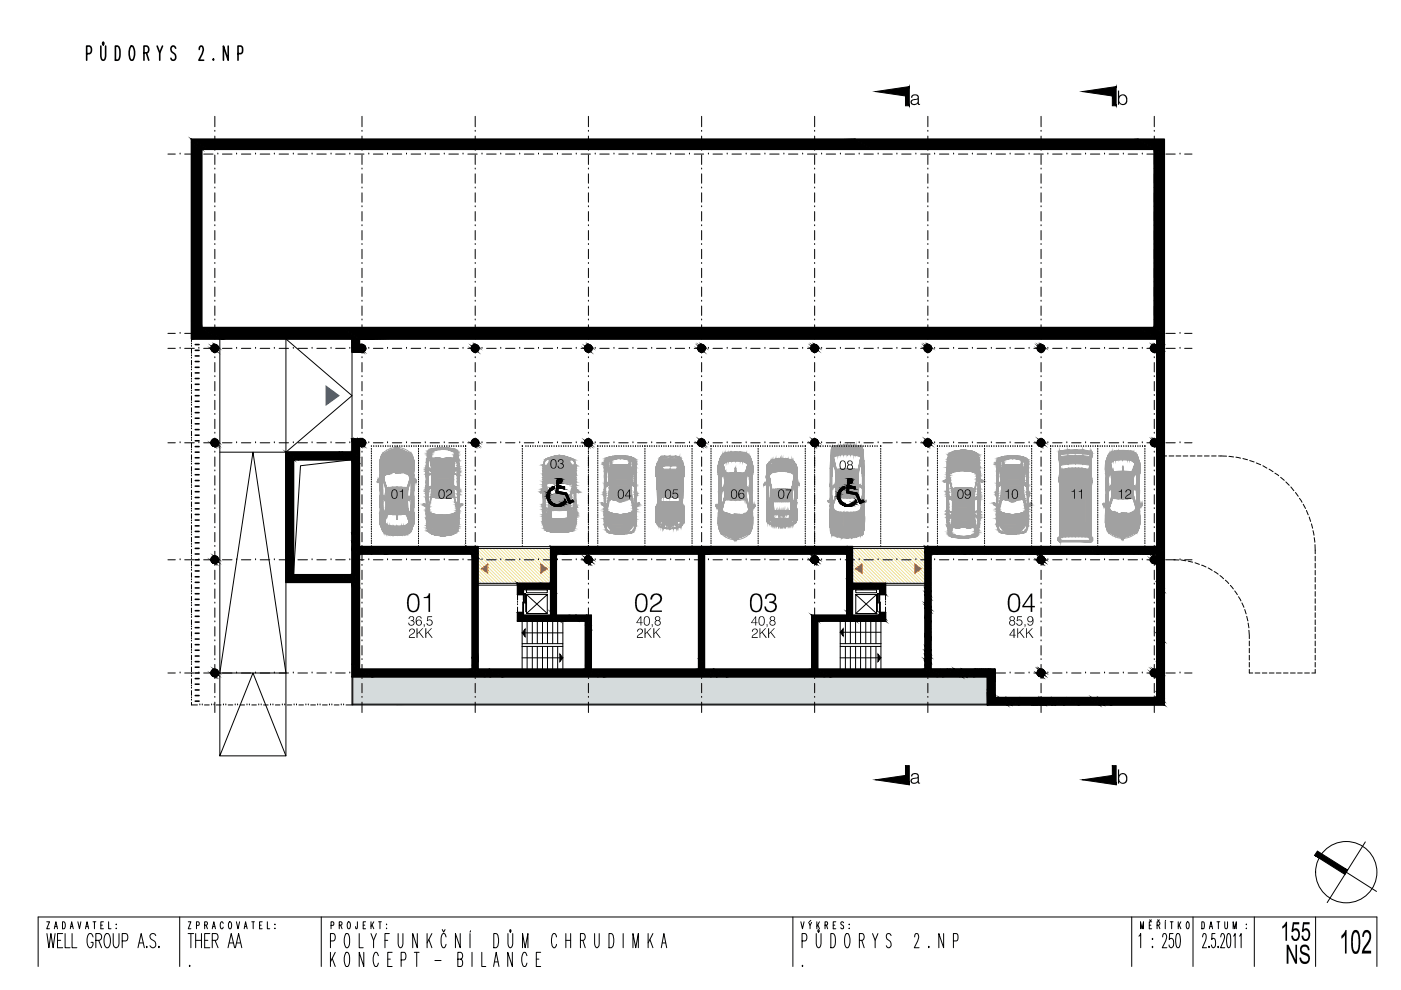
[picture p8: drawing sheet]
<svg xmlns="http://www.w3.org/2000/svg" width="297mm" height="210mm" viewBox="0 0 297 210" stroke-linecap="round" stroke-linejoin="round" font-family="sans-serif">
<!-- layer: STAFAGE -->
<g fill="#a1a1a1" stroke="#a1a1a1" stroke-width=".21">
<path d="M97.2 99.4l.1 .2z"/>
<path d="M90.8 107.1l.2-.1z"/>
<path d="M90.7 108.2l.2-.1z"/>
<path d="M96.8 108.1l.2 .1z"/>
<path d="M97.2 108.2h.2z"/>
<path d="M92.3 109.5h3.1l-.7 .2z"/>
<path d="M97 111.5h.2z"/>
<path d="M97 111.6h.1z"/>
<path d="M91 112l.1 .1z"/>
<path d="M96.9 112h.1z"/>
<path d="M96.7 112.4h.1z"/>
<path d="M95.3 113.1h.3z"/>
<path d="M92.3 113.1l.2 .1z"/>
<path d="M95.3 113.1h.1z"/>
<path d="M92.5 113.5h.1z"/>
<path d="M95.1 113.5h.3z"/>
<path d="M92.8 113.5h2.2z"/>
<path d="M90.9 108.8l.4 .2h-.3z"/>
<path d="M96.5 109l.3-.2v.2z"/>
<path d="M96.1 109.5v.2z"/>
<path d="M91.7 112.5h.5l.1 .2z"/>
<path d="M95.6 112.1h1l-.5 .4z"/>
<path d="M95.3 112.7h.2z"/>
<path d="M94.9 112.8h.2l-.3 .1z"/>
<path d="M93 113.1h1.7z"/>
<path d="M92 97.9h.2z"/>
<path d="M95.5 97.9h.3z"/>
<path d="M92.1 104.8h.1z"/>
<path d="M95.5 104.8h.3z"/>
<path d="M91.6 109.2l.3 .2h-.3z"/>
<path d="M95.8 109.4l.3-.2v.2z"/>
<path d="M93.5 113.1h.7z"/>
<path d="M97 96.5l-.1 .2z"/>
<path d="M91.7 97.7l1.1 .1z"/>
<path d="M95 97.8l1.1-.1z"/>
<path d="M97 99.1h.2z"/>
<path d="M97.2 104.6h.2z"/>
<path d="M97.2 104.7h.2z"/>
<path d="M92.2 105.5h3.3z"/>
<path d="M97.7 106.9l.3-.1z"/>
<path d="M97.7 107l.3-.1z"/>
<path d="M97.1 107.1h.2z"/>
<path d="M97 107.3h.2z"/>
<path d="M92.5 109.2h2.8z"/>
<path d="M92.7 94.9h2.3z"/>
<path d="M93.4 95.2h.9z"/>
<path d="M91.4 95.2h.1z"/>
<path d="M91.4 95.4h.3z"/>
<path d="M96.1 95.4l.2 .1z"/>
<path d="M91.3 95.5h.1z"/>
<path d="M96.3 95.5h.1z"/>
<path d="M96.7 95.7l.2 .1z"/>
<path d="M90.9 95.7h.1z"/>
<path d="M92.4 97.1h.8z"/>
<path d="M94.6 97.1h.7z"/>
<path d="M92.8 97.8h2.2z"/>
<path d="M90.6 99.2h.2z"/>
<path d="M91.4 103.3l.3-.1v.1z"/>
<path d="M96.9 103.3h.2z"/>
<path d="M90.5 103.6h.2z"/>
<path d="M90.3 103.7h.2z"/>
<path d="M90.3 103.8h.2z"/>
<path d="M90.3 103.9h.2z"/>
<path d="M90.4 104h.1z"/>
<path d="M89.8 106.8l.2 .1z"/>
<path d="M89.7 106.9l.3 .1z"/>
<path d="M90.1 107.3h.6z"/>
<path d="M90.5 108.2h.2z"/>
<path d="M97.4 99.9l-.1 .2z"/>
<path d="M97.3 106.5h.1v.5z"/>
<path d="M121.5 102.8l.1 .1z"/>
<path d="M120.8 105.4h.3z"/>
<path d="M120.8 107.8h.2z"/>
<path d="M120.9 109.1h.5l-.1 .4z"/>
<path d="M120.7 107.8h.1z"/>
<path d="M121.5 107.8h.1z"/>
<path d="M121.8 104.2l.1 .1z"/>
<path d="M121.9 104.3h.2z"/>
<path d="M121.9 107h.1z"/>
<path d="M121.9 108.1h.3z"/>
<path d="M122 109.2h.1z"/>
<path d="M115.5 107.9h.2z"/>
<path d="M116.5 112h.2z"/>
<path d="M120.6 112h.2z"/>
<path d="M117.9 112.3h.1z"/>
<path d="M118.5 112.3h.2z"/>
<path d="M119.2 112.3h.2z"/>
<path d="M117.9 112.4h1.5z"/>
<path d="M121.2 112.6h.1z"/>
<path d="M120.9 112.6h.3z"/>
<path d="M115.7 109.2l-.1 .1z"/>
<path d="M121.5 109.2l.1 .1z"/>
<path d="M116.5 112h.1z"/>
<path d="M120.7 112h.1z"/>
<path d="M121 112.6h.2z"/>
<path d="M118.1 112.7h1.1z"/>
<path d="M115.7 109.2h.2z"/>
<path d="M118 112.3h1.2z"/>
<path d="M116.2 107.8h.2z"/>
<path d="M115.8 109.1h.5l-.1 .4z"/>
<path d="M116.3 105.5l.2-.1z"/>
<path d="M116.2 107.7l.4 .1z"/>
<path d="M120.8 105.4l.1 .1z"/>
<path d="M120.7 107.7h.3z"/>
<path d="M117.6 105.2h2.1z"/>
<path d="M117.8 108h1.7z"/>
<path d="M118.4 96.7h.2z"/>
<path d="M118.6 96.9h.1z"/>
<path d="M118.7 97.2l.1-.1z"/>
<path d="M118.5 97.2h.2z"/>
<path d="M120.5 97.4l.2 .1z"/>
<path d="M116.6 97.4h.2z"/>
<path d="M117.4 101.1h.2z"/>
<path d="M119.7 101.1h.1z"/>
<path d="M117.1 101.2h.2z"/>
<path d="M116.6 101.3h.2z"/>
<path d="M117.4 101.7h.2z"/>
<path d="M116.8 101.8h.1z"/>
<path d="M116.9 101.8h.2z"/>
<path d="M120.9 102l.1 .1z"/>
<path d="M120.9 102h.1z"/>
<path d="M116.2 102h.2z"/>
<path d="M115.5 103.2v.1z"/>
<path d="M121.7 103.1h.1z"/>
<path d="M118.2 96.8h.1z"/>
<path d="M118.7 97.2h.7z"/>
<path d="M116.6 97.5h.2z"/>
<path d="M115.7 102.3h.9l-.9 .5z"/>
<path d="M119.8 102.1h1.7v.2z"/>
<path d="M119 96.7l.2 .1z"/>
<path d="M120.4 97.4h.1z"/>
<path d="M120.3 97.5h.2z"/>
<path d="M116.6 107.8h.1z"/>
<path d="M120.4 107.9h.3z"/>
<path d="M120.5 107.9h.2z"/>
<path d="M120.6 109.8h.5l-.3 .1z"/>
<path d="M116.8 107.9h.2z"/>
<path d="M120.3 107.9h.2z"/>
<path d="M117.1 108.2h3.1z"/>
<path d="M117.1 110.1h3z"/>
<path d="M116.6 107.9h.1z"/>
<path d="M116.1 109.8h.6v.1z"/>
<path d="M122 102.9h.1z"/>
<path d="M121.9 103.7h.2z"/>
<path d="M121.9 102.9l-.1 .1z"/>
<path d="M121.8 103.1l-.1 .1z"/>
<path d="M121.5 104h.3z"/>
<path d="M121.8 103.8h.4z"/>
<path d="M122.4 104.4h.2z"/>
<path d="M122.3 104.4h.3z"/>
<path d="M121.6 104.1l.2-.1z"/>
<path d="M121.5 104.2h.3z"/>
<path d="M121.4 104.4l.4 .1z"/>
<path d="M120.9 105.5h.2z"/>
<path d="M118.1 105.1h1.1z"/>
<path d="M120.6 105.4h.2z"/>
<path d="M117.6 104.8h2z"/>
<path d="M116.3 104.9l.2 .1z"/>
<path d="M120.8 105l.1-.1z"/>
<path d="M116.5 105.3h.5l-.5 .1z"/>
<path d="M119.7 105.1h1.2l-.1 .2z"/>
<path d="M118.1 104.7h1.1z"/>
<path d="M120.7 105h.1z"/>
<path d="M116.5 105h.1z"/>
<path d="M120.5 105h.3z"/>
<path d="M119.9 102.5h.2z"/>
<path d="M119.9 102.5l1 .3z"/>
<path d="M118.6 102h.1z"/>
<path d="M119.6 102.5h.3z"/>
<path d="M119.6 102.5h.4z"/>
<path d="M118.2 102.4h.9z"/>
<path d="M116.8 102.3h.2z"/>
<path d="M116.8 102.5h1.4z"/>
<path d="M117.1 102.5h1.1z"/>
<path d="M115.5 104l.1 .1z"/>
<path d="M115.5 104.4h.4z"/>
<path d="M115.7 102.8v.1z"/>
<path d="M116.2 105.4h.3z"/>
<path d="M115.4 103.1l.1 .1z"/>
<path d="M115.5 104l.3 .1z"/>
<path d="M115.3 102.9l.1 .1z"/>
<path d="M115.1 103.7h.2z"/>
<path d="M115.2 103.7h.2z"/>
<path d="M115.1 103.8h.4z"/>
<path d="M114.6 104.4h.3z"/>
<path d="M114.6 104.4h.4z"/>
<path d="M115.1 104.3h.2z"/>
<path d="M115.1 107h.2z"/>
<path d="M115.2 107.6h.1z"/>
<path d="M115.1 107.6h.2z"/>
<path d="M115.1 108.1h.2z"/>
<path d="M115.3 104.3l.1-.1z"/>
<path d="M117.6 97.1l.3-.1z"/>
<path d="M116.8 97.4h.2z"/>
<path d="M117.8 97h.1z"/>
<path d="M116.9 97.3h.2z"/>
<path d="M118 96.8h.2z"/>
<path d="M117.9 96.8h.2z"/>
<path d="M118.1 96.8l.2-.1z"/>
<path d="M116.9 97.1h.1z"/>
<path d="M117.6 97.3h.2z"/>
<path d="M117.5 97.3h.3z"/>
<path d="M120.2 97.3h.2z"/>
<path d="M119.8 97.1h.4z"/>
<path d="M119.3 97l.4 .1z"/>
<path d="M119.8 97.3h.6z"/>
<path d="M120.1 97.4h.3z"/>
<path d="M120.3 97.4h.1z"/>
<path d="M119.7 101.1h.2z"/>
<path d="M120.8 102l.2 .1z"/>
<path d="M120.8 102h.2z"/>
<path d="M117.3 101.7h.2z"/>
<path d="M117.4 101.1h.1z"/>
<path d="M116.2 102h.3z"/>
<path d="M116.4 105.4h.1z"/>
<path d="M116.2 105.5h.1z"/>
<path d="M116.4 107.8h.2z"/>
<path d="M134.3 106.8l.4 .2h-.3z"/>
<path d="M134.5 107.6l.2 .2z"/>
<path d="M128.2 102.7l.2 .2h-.2z"/>
<path d="M128.2 104.2h.2z"/>
<path d="M127.6 106.9h.5z"/>
<path d="M127.6 107h.7z"/>
<path d="M127.8 107.2h.6z"/>
<path d="M127.9 107.2h.5z"/>
<path d="M128.4 107l.3-.2v.2z"/>
<path d="M128.4 107.6v.2z"/>
<path d="M129 105.6h.1z"/>
<path d="M128.1 107.3h.2z"/>
<path d="M128.4 107.8h.1z"/>
<path d="M128.1 108h.3z"/>
<path d="M128.5 107.9l.1 .1z"/>
<path d="M129.3 99.1l.2-.1v.1z"/>
<path d="M129.2 102.7h.3z"/>
<path d="M129.1 105.6h.2z"/>
<path d="M128.8 107.1h.2z"/>
<path d="M128.6 108h.2l-.1 .4z"/>
<path d="M128.1 111l.2 .2h-.2z"/>
<path d="M128.2 111.4h.1z"/>
<path d="M128.1 108.5l.1 .7z"/>
<path d="M128.1 110.5h.2v.5z"/>
<path d="M128.3 108.1h.1z"/>
<path d="M128.3 111.4h.3v.6z"/>
<path d="M130.2 112.9h.8z"/>
<path d="M132 112.9h.9z"/>
<path d="M128.3 111.4l.1 .2h-.1z"/>
<path d="M134.7 111.4l.1 .2h-.1z"/>
<path d="M134.5 108.4v.1z"/>
<path d="M134.5 110.6v.7z"/>
<path d="M134.8 108.1h.1z"/>
<path d="M134.5 111.4h.2l-.2 .6z"/>
<path d="M134.9 111l-.1 .2z"/>
<path d="M134.7 111.4h.2z"/>
<path d="M134.9 108.5v.7z"/>
<path d="M134.7 110.5h.2v.5z"/>
<path d="M134.7 106.2v.8z"/>
<path d="M134.6 102.9l.1 .3z"/>
<path d="M134 102.9h.6v.2z"/>
<path d="M128.5 108.4l.1 .1z"/>
<path d="M128.5 110.6l.1 .7z"/>
<path d="M129.6 99.2h.5z"/>
<path d="M133 99.2h.5z"/>
<path d="M133.1 98.8l.4 .1z"/>
<path d="M133.1 98.8h.5l-.1 .1z"/>
<path d="M128.7 108.7l-.1 .1z"/>
<path d="M134.4 108.7l-.1 .1z"/>
<path d="M130 112.9h.2z"/>
<path d="M132.5 112.9h.6z"/>
<path d="M128.8 108l-.1 .2z"/>
<path d="M134.3 108v.2z"/>
<path d="M129.3 105.7h.2z"/>
<path d="M133.6 105.7h.1z"/>
<path d="M133.6 105.9h.2z"/>
<path d="M129.2 105.9h.2z"/>
<path d="M128.4 106.2v.8z"/>
<path d="M128.4 102.9v.3z"/>
<path d="M129 102.7h.2z"/>
<path d="M128.4 102.9h.7l-.4 .2z"/>
<path d="M134.2 98v.3z"/>
<path d="M134.2 98.5l.1 .1z"/>
<path d="M134.2 98.5v.1z"/>
<path d="M134.2 98.9h.1z"/>
<path d="M133.9 102.7h.8z"/>
<path d="M128.8 98.6l.1-.1z"/>
<path d="M129.5 99h.3l-.3 .1z"/>
<path d="M133 99h.5z"/>
<path d="M128.9 98l-.1 .3z"/>
<path d="M128.7 98.6v.1z"/>
<path d="M128.7 98.5h.2z"/>
<path d="M128.8 97.5h.1z"/>
<path d="M128.2 102h.2v.7z"/>
<path d="M128.1 98.3h.2z"/>
<path d="M128.3 98.7h.1z"/>
<path d="M128.1 104.5h.1z"/>
<path d="M128.1 105.1h.1z"/>
<path d="M133.5 99l.2 .1h-.2z"/>
<path d="M134.3 108h.2v.4z"/>
<path d="M128.1 106.7v.2z"/>
<path d="M128.1 104.2v.1z"/>
<path d="M128.1 104.8h.1z"/>
<path d="M128.4 98.1h.1z"/>
<path d="M128.9 97.6h.3l-.2 .1z"/>
<path d="M133.8 97.5h.3z"/>
<path d="M134.7 107.3h.2z"/>
<path d="M134.7 108l.2 .1z"/>
<path d="M135.4 106.6h.1z"/>
<path d="M134.7 107h.6z"/>
<path d="M134.6 107.2h.6z"/>
<path d="M134.7 102.9l.1-.2v.2z"/>
<path d="M134.9 106.7v.2z"/>
<path d="M134.8 104.9h.2z"/>
<path d="M134.8 105.1h.1z"/>
<path d="M134.8 105.1h.2z"/>
<path d="M134.9 104.2l.1 .1z"/>
<path d="M134.2 97.5h.1z"/>
<path d="M134.6 102h.2v.7z"/>
<path d="M134.3 97.4l.1-.1z"/>
<path d="M128.3 97.7l-.1 .4z"/>
<path d="M134.7 97.7l.2 .4z"/>
<path d="M128.8 97.4h.1z"/>
<path d="M134 97.4h.3z"/>
<path d="M134.5 107.9l.1 .1z"/>
<path d="M169 101v.3z"/>
<path d="M169 100.2v1.3z"/>
<path d="M169 102.7v.4z"/>
<path d="M169 108.7v.3z"/>
<path d="M169 109.1v.2z"/>
<path d="M169 102.1v.1z"/>
<path d="M169 109.9v.2z"/>
<path d="M168.9 106.7v.1z"/>
<path d="M168.6 103.3v.7z"/>
<path d="M168.6 101.9v.2z"/>
<path d="M168.5 102.9v.7z"/>
<path d="M168.5 101.2v.2z"/>
<path d="M168.1 106.7l.1 .1z"/>
<path d="M168 106.6v.2z"/>
<path d="M168 107.3v3z"/>
<path d="M168 106.4v.1z"/>
<path d="M167.9 110.2v.1z"/>
<path d="M167.7 108.5v.2z"/>
<path d="M167.7 107.3v.8z"/>
<path d="M167.6 107.6v.6z"/>
<path d="M167 111.3v.1z"/>
<path d="M166.3 111.3v.1z"/>
<path d="M165.8 110.3v.2z"/>
<path d="M165.7 111.4v.1z"/>
<path d="M165.1 111.3v.1z"/>
<path d="M165.1 109v.2z"/>
<path d="M164.9 109h.2z"/>
<path d="M164.9 109l.2 .1z"/>
<path d="M164.5 111v.1z"/>
<path d="M164 111.2v.1z"/>
<path d="M164 111.1v.1z"/>
<path d="M163.9 107.8v.3z"/>
<path d="M163.8 106.5v2.3z"/>
<path d="M163.8 107.3v.8z"/>
<path d="M163.7 106.3v.1z"/>
<path d="M163.2 110v.1z"/>
<path d="M163 106.2v.3z"/>
<path d="M163 106.1v.1z"/>
<path d="M162.9 106.4v.2z"/>
<path d="M162.9 105.2v1.4z"/>
<path d="M162.9 101.9v.2z"/>
<path d="M162.8 102.4v.1z"/>
<path d="M162.8 106.8v.1z"/>
<path d="M162.7 106.2v.1z"/>
<path d="M162.6 106.7v.1z"/>
<path d="M162.6 106.5v.2z"/>
<path d="M162.5 99.5v2.2z"/>
<path d="M162.5 102.1v.1z"/>
<path d="M162.5 109.1v.2z"/>
<path d="M162.5 108.6v.4z"/>
<path d="M162.5 100.2v1.3z"/>
<path d="M162.5 100.9v.5z"/>
<path d="M162 102.7v.1z"/>
<path d="M167.8 109.5v.3z"/>
<path d="M167.8 109v.8z"/>
<path d="M167.4 109.8v.2z"/>
<path d="M167.4 108.9v.1z"/>
<path d="M167.1 109l.1-.1z"/>
<path d="M166.8 110.1l.1-.1z"/>
<path d="M166.5 109l-.1 .1z"/>
<path d="M165.4 110v.1z"/>
<path d="M165.3 110.1h.1z"/>
<path d="M164.1 109l.1-.1z"/>
<path d="M163.7 108.7v1.1z"/>
<path d="M163.7 109.5l-.1 .3z"/>
<path d="M163.5 106.1v.3z"/>
<path d="M163 106.1v.5z"/>
<path d="M163 106.1v.4z"/>
<path d="M163 105.8v.8z"/>
<path d="M162.9 101.2v.3z"/>
<path d="M162.9 102.9v.7z"/>
<path d="M162.9 102.3v2z"/>
<path d="M162.9 102.7v1.5z"/>
<path d="M139.7 106.9h.9z"/>
<path d="M141.4 107v1.6z"/>
<path d="M142.8 107v1.6z"/>
<path d="M143.6 106.9h.8z"/>
<path d="M139.1 99.6v1.4z"/>
<path d="M139.3 101.3v2.4z"/>
<path d="M139.4 101.3v2.2z"/>
<path d="M139.4 103.5v.2z"/>
<path d="M139.8 101.1v.1z"/>
<path d="M139.9 106.6v.1z"/>
<path d="M140 103.4v.1z"/>
<path d="M140 97.4v6.1z"/>
<path d="M140.2 109.1l.6 1.9-.6-1.5z"/>
<path d="M144.3 106.7v.2z"/>
<path d="M144.3 106.8l.1 .1z"/>
<path d="M144.6 105.4v1.1z"/>
<path d="M144.7 101.1v.2z"/>
<path d="M144.7 101.1l.2 .2-.2 4.4z"/>
<path d="M144 109v.4l-.7 1.6z"/>
<path d="M144.6 106.5v1z"/>
<path d="M139.4 111.2h.2v.2z"/>
<path d="M140.6 111.8v.2z"/>
<path d="M140.7 111.8v.2z"/>
<path d="M140.7 111.4v.4z"/>
<path d="M143.3 111.4l.1 .3z"/>
<path d="M143.5 111.8v.2z"/>
<path d="M143.5 111.6v.4z"/>
<path d="M143.6 111.8v.1z"/>
<path d="M142.5 110.9v.6z"/>
<path d="M142.8 107v1.5z"/>
<path d="M142.9 107h.4l-.4 4.2z"/>
<path d="M140.6 107h.2v2.1z"/>
<path d="M141.3 107v1.5z"/>
<path d="M141.5 110.3l.1 .6-.1 .5z"/>
<path d="M143.6 110.5v.8l-.4 .1z"/>
<path d="M144.3 111.1l-.1 .1z"/>
<path d="M145.1 110.6v.1z"/>
<path d="M144.1 97.1v.2z"/>
<path d="M144.5 97.6v1.9z"/>
<path d="M145.1 99.6v1.4z"/>
<path d="M139.7 97.1h.2v.1z"/>
<path d="M144.1 96.9v.2z"/>
<path d="M144.1 96.9l.2 .2h-.2z"/>
<path d="M143.6 106.9h.4l-.4 3.4z"/>
<path d="M144.4 101.1v.8z"/>
<path d="M144.6 101.1l.1 .2-.1 2.2z"/>
<path d="M144.7 103.5l-.2 3.4z"/>
<path d="M144.5 103.5h.2l-.2 3.4z"/>
<path d="M139.1 110.6v.1z"/>
<path d="M139.8 111v.2z"/>
<path d="M140.6 110.5l.4 .9-.4-.1z"/>
<path d="M139.7 106.9h.5v2.1z"/>
<path d="M235 108.8v2.1z"/>
<path d="M235.2 108.2v.4z"/>
<path d="M238.1 109.3v4.4z"/>
<path d="M241 108.6v2.8z"/>
<path d="M237.9 113.9v.1z"/>
<path d="M235.7 97.2v.7z"/>
<path d="M237.9 100.1v.1z"/>
<path d="M238.1 100.1v.2z"/>
<path d="M240.3 96.5v1.4z"/>
<path d="M236 105.4l-.1 .2z"/>
<path d="M236.2 100v2.3z"/>
<path d="M238 99.9l-.1 .2z"/>
<path d="M237.9 99.9v.2z"/>
<path d="M239.9 100v2.3z"/>
<path d="M240 105.3v.3z"/>
<path d="M235.2 112.7v.2z"/>
<path d="M235.7 100.6v.3z"/>
<path d="M236.1 100v5.1z"/>
<path d="M236.1 100v4.1z"/>
<path d="M240 100v5z"/>
<path d="M240.3 100.5v.5z"/>
<path d="M240.9 108.1v.2z"/>
<path d="M240.9 107v1z"/>
<path d="M241.6 108.2v.2z"/>
<path d="M237.8 114v.2z"/>
<path d="M238.3 114l-.1 .2z"/>
<path d="M238.3 114l.1-.1z"/>
<path d="M234.5 107.8v.3z"/>
<path d="M234.9 107.4l-.1 .1z"/>
<path d="M234.9 107.1v.2z"/>
<path d="M235 107.6v.2z"/>
<path d="M235 107.1v.5z"/>
<path d="M240.9 107l.1 .3z"/>
<path d="M241 107.6l.1 .2z"/>
<path d="M241.2 107.4v.1z"/>
<path d="M241.6 107.5v.6z"/>
<path d="M242.1 106.8v.2z"/>
<path d="M234.7 98.5v1.6z"/>
<path d="M234.7 97.4v.5z"/>
<path d="M235.4 96.4v3.7z"/>
<path d="M235.7 96.2v1.7z"/>
<path d="M236 99.9v.2z"/>
<path d="M240.1 99.9v.2z"/>
<path d="M240.1 96.2l.1 .1z"/>
<path d="M240.4 96.2v1z"/>
<path d="M240.6 96.3v1.9z"/>
<path d="M240.7 96.4v3.8z"/>
<path d="M241 96.8v3.3z"/>
<path d="M233.9 106.8v.2z"/>
<path d="M234 106.8v.4z"/>
<path d="M234.5 101.4v2.5z"/>
<path d="M234.6 103.8v.6z"/>
<path d="M235 103.6v3.5z"/>
<path d="M235 104v.2z"/>
<path d="M235 103.9v.1z"/>
<path d="M235 103.4v.2z"/>
<path d="M235.2 107.9v.3z"/>
<path d="M240.8 107.8v.4z"/>
<path d="M234.7 99.3v.8z"/>
<path d="M235.7 108.4l1.1 .3z"/>
<path d="M237.7 108.8l1.2 .1z"/>
<path d="M237.7 108.7l1.2 .1z"/>
<path d="M240.9 100.1v.1z"/>
<path d="M241 100.6v.1z"/>
<path d="M241.1 100.1v1.9z"/>
<path d="M241.1 103.6v1.8z"/>
<path d="M241.3 97.4l.1 1.2z"/>
<path d="M241.4 98.7v1.4z"/>
<path d="M241.5 100.2v.1z"/>
<path d="M240.2 102.9v.2z"/>
<path d="M240.2 103.2v.2z"/>
<path d="M152.9 109.1v2.1z"/>
<path d="M153.1 108.5l.1 .4z"/>
<path d="M155.9 109.6v4.3z"/>
<path d="M158.9 108.9v2.7z"/>
<path d="M156 114.1v.1z"/>
<path d="M153.6 97.5v.7z"/>
<path d="M155.8 100.4v.1z"/>
<path d="M155.9 99.3v.1z"/>
<path d="M156 99.3v.1z"/>
<path d="M156 100.3v.3z"/>
<path d="M158.2 96.8v1.4z"/>
<path d="M153.9 105.7l-.1 .2z"/>
<path d="M154.1 100.3v2.3z"/>
<path d="M155.8 100.2v.2z"/>
<path d="M156 100.2v.1z"/>
<path d="M157.7 100.3v2.3z"/>
<path d="M157.9 105.5v.4z"/>
<path d="M152.4 108.4v.3z"/>
<path d="M152.5 108.4v3.9z"/>
<path d="M153.1 113v.2z"/>
<path d="M153.6 100.8v.4z"/>
<path d="M154.1 100.3v4z"/>
<path d="M158.2 100.8v.5z"/>
<path d="M158.8 108.3v.2z"/>
<path d="M159.3 108.4v3.9z"/>
<path d="M159.5 108.5v.2z"/>
<path d="M156.2 114.3l-.1 .2z"/>
<path d="M152.4 108.1v.3z"/>
<path d="M152.8 107.7v.1z"/>
<path d="M152.8 107.4v.1z"/>
<path d="M152.9 107.8v.3z"/>
<path d="M152.9 107.3h.1l-.1 .6z"/>
<path d="M158.8 107.3l.1 .3z"/>
<path d="M159 107.8v.3z"/>
<path d="M159 107.4v.1z"/>
<path d="M159.1 107.7v.1z"/>
<path d="M160.1 107.1v.2z"/>
<path d="M152.6 98.8v1.6z"/>
<path d="M153.4 96.6v3.9z"/>
<path d="M153.6 96.5v1.7z"/>
<path d="M153.9 100.1v.3z"/>
<path d="M157.9 100.2l.1 .1z"/>
<path d="M158 96.5h.1z"/>
<path d="M158.3 96.5v1z"/>
<path d="M158.5 96.6v1.9z"/>
<path d="M159.3 98.1v2.3z"/>
<path d="M151.8 107.1v.2z"/>
<path d="M152.4 100.4v.2z"/>
<path d="M152.5 104.1v.6z"/>
<path d="M152.8 107.4v.3z"/>
<path d="M152.9 103.9v3.5z"/>
<path d="M152.9 104.3v.2z"/>
<path d="M152.9 104.2v.1z"/>
<path d="M152.9 103.7v.2z"/>
<path d="M152.9 100.3v2z"/>
<path d="M153.1 108.1v.4z"/>
<path d="M158.8 108.1v.4z"/>
<path d="M152.6 99.6v.8z"/>
<path d="M152.6 97.7v.5z"/>
<path d="M155.7 109l1.1 .1z"/>
<path d="M158.9 100.8v.2z"/>
<path d="M159 100.3v1.1z"/>
<path d="M159 103.9v1.7z"/>
<path d="M159.3 97.7v1.2z"/>
<path d="M159.3 99v1.4z"/>
<path d="M158.2 103.2v.2z"/>
<path d="M158.2 103.5v.1z"/>
<path d="M81.2 98.1v2.1z"/>
<path d="M81.4 100.4l-.1 .4z"/>
<path d="M84.2 95.3v4.4z"/>
<path d="M87.1 97.7v2.8z"/>
<path d="M84.1 95.1v.1z"/>
<path d="M81.8 111.1v.7z"/>
<path d="M84 108.8v.2z"/>
<path d="M84.2 109v.1z"/>
<path d="M84.2 108.7v.3z"/>
<path d="M86.4 111.2v1.4z"/>
<path d="M82.1 103.4v.2z"/>
<path d="M82.3 106.8v2.2z"/>
<path d="M84 109l.1 .1z"/>
<path d="M86 106.8v2.2z"/>
<path d="M81.3 96.1v.2z"/>
<path d="M81.8 108.1v.4z"/>
<path d="M82.2 103.9v5.2z"/>
<path d="M82.3 105v4z"/>
<path d="M86.1 104v5.1z"/>
<path d="M86.4 108.1v.5z"/>
<path d="M87 100.8v.2z"/>
<path d="M87 101.1v.9z"/>
<path d="M87.7 100.7v.1z"/>
<path d="M83.9 94.9v.1z"/>
<path d="M84.5 95.1v.1z"/>
<path d="M80.6 101v.2z"/>
<path d="M81 101.7v.2z"/>
<path d="M81.1 101.2v.3z"/>
<path d="M81.2 101.5v.5z"/>
<path d="M87.1 101.8l-.1 .2z"/>
<path d="M87.2 101.2v.3z"/>
<path d="M87.3 101.5v.2z"/>
<path d="M87.7 101v.5z"/>
<path d="M88.3 102.1v.2z"/>
<path d="M80.8 109v1.5z"/>
<path d="M80.8 111.2v.5z"/>
<path d="M81.8 111.4v1.4z"/>
<path d="M82.1 109v.2z"/>
<path d="M86.2 109v.1z"/>
<path d="M86.5 111.8v1z"/>
<path d="M86.7 110.9v1.9z"/>
<path d="M80 102.1v.1z"/>
<path d="M80.7 108.7v.2z"/>
<path d="M80.7 104.6v.6z"/>
<path d="M81.1 102v3.4z"/>
<path d="M81.1 104.9v.1z"/>
<path d="M81.1 105v.1z"/>
<path d="M81.1 105.4v.2z"/>
<path d="M81.3 100.8v.4z"/>
<path d="M80.8 111v.5z"/>
<path d="M80.8 109v.7z"/>
<path d="M80.8 111.2v.4z"/>
<path d="M83.9 100.3l1.1-.1z"/>
<path d="M87 108.9v.1z"/>
<path d="M87.2 108.3l-.1 .2z"/>
<path d="M87.2 107v2z"/>
<path d="M87.2 103.7v1.7z"/>
<path d="M87.5 110.4v1.3z"/>
<path d="M87.5 109v1.3z"/>
<path d="M87.7 108.7v.2z"/>
<path d="M86.4 106v.1z"/>
<path d="M86.4 105.7v.2z"/>
<path d="M200.8 109.4l.1 .3z"/>
<path d="M207.2 102h.1z"/>
<path d="M207.2 100.9h.2z"/>
<path d="M201.1 100.9l.2 .1z"/>
<path d="M202.7 99.5l.8-.2 2.3 .2z"/>
<path d="M201 97.5h.1z"/>
<path d="M201 97h.1z"/>
<path d="M201.1 97h.1z"/>
<path d="M201.3 96.6h.2z"/>
<path d="M205.6 95.9l.2 .1z"/>
<path d="M202.7 96l.2-.1z"/>
<path d="M202.7 96h.1z"/>
<path d="M205.5 95.5h.2z"/>
<path d="M202.7 95.6h.3z"/>
<path d="M203.2 95.5h2.2z"/>
<path d="M206.9 100h.3v.3z"/>
<path d="M201.3 100h.3l-.3 .3z"/>
<path d="M202 99.4v.1z"/>
<path d="M205.9 96.4l.6 .2h-.6z"/>
<path d="M201.5 96.9l.5-.3 .5 .3z"/>
<path d="M205.7 96.3l.2 .1z"/>
<path d="M202.6 96.3h.3z"/>
<path d="M203 96.3l.3-.1z"/>
<path d="M203.4 95.9h1.7z"/>
<path d="M205.9 111.1h.2z"/>
<path d="M202.4 111.1h.2z"/>
<path d="M205.9 104.3h.2z"/>
<path d="M202.3 104.3h.3z"/>
<path d="M206.2 99.7l.3 .1z"/>
<path d="M202 99.7h.3z"/>
<path d="M203.9 95.9h.7z"/>
<path d="M201.1 112.3v.2z"/>
<path d="M205.3 111.2l1.1 .1z"/>
<path d="M202.1 111.2h1.1z"/>
<path d="M200.9 108.3l-.1 .1z"/>
<path d="M200.7 104.8h.2z"/>
<path d="M202.6 103.5h3.3z"/>
<path d="M200.2 102.2h.2z"/>
<path d="M200.2 102h.2z"/>
<path d="M200.9 101.9h.1z"/>
<path d="M200.9 101.8h.2z"/>
<path d="M200.9 101.5h.1z"/>
<path d="M200.7 101.5h.2z"/>
<path d="M202.9 99.8h2.7z"/>
<path d="M203.1 114.1h2.3z"/>
<path d="M203.8 113.9h.9z"/>
<path d="M206.6 113.8h.1z"/>
<path d="M206.6 113.8h.2z"/>
<path d="M206.4 113.6h.3z"/>
<path d="M201.8 113.6h.3z"/>
<path d="M206.7 113.5h.1z"/>
<path d="M207 113.4h.2z"/>
<path d="M204.9 111.9h.8z"/>
<path d="M202.8 111.9l.7 .1z"/>
<path d="M203.2 111.2h2.1z"/>
<path d="M207.3 109.8h.2z"/>
<path d="M207.6 109.2h.1z"/>
<path d="M207.1 108.4h.2z"/>
<path d="M207.6 108.3l.1 .1z"/>
<path d="M206.4 105.8h.3l-.3 .1z"/>
<path d="M201 105.7h.2z"/>
<path d="M207.4 105.4h.2z"/>
<path d="M207.7 105.3l.1-.1z"/>
<path d="M207.6 105.4h.2z"/>
<path d="M207.7 105.1h.1z"/>
<path d="M208.2 102.2h.2z"/>
<path d="M208.1 102l.3 .1z"/>
<path d="M207.4 101.7l.2 .1z"/>
<path d="M207.4 100.9h.2z"/>
<path d="M200.7 108.9v.2z"/>
<path d="M200.7 102l.2 .5h-.2z"/>
<path d="M217.5 106.8l.3 .2h-.2z"/>
<path d="M217.7 107.6l.1 .2z"/>
<path d="M211.4 102.7l.1 .2h-.1z"/>
<path d="M211.3 104.2h.2z"/>
<path d="M210.8 107h.7z"/>
<path d="M211 107.2h.5z"/>
<path d="M211.5 107l.4-.2-.1 .2z"/>
<path d="M211.5 107.6l.1 .2z"/>
<path d="M211.3 107.3h.2z"/>
<path d="M211.5 107.8h.2z"/>
<path d="M211.3 108h.2z"/>
<path d="M211.6 107.9l.2 .1z"/>
<path d="M212.5 99.1l.1-.1z"/>
<path d="M212.3 102.7h.3z"/>
<path d="M212.3 105.6h.2z"/>
<path d="M212 107.1h.1z"/>
<path d="M211.8 108h.1l-.1 .4z"/>
<path d="M211.3 111l.1 .2h-.1z"/>
<path d="M211.3 111.4h.2z"/>
<path d="M211.3 108.5v.7z"/>
<path d="M211.3 110.5h.2v.5z"/>
<path d="M211.5 108.1h.1z"/>
<path d="M211.5 111.4h.2v.6z"/>
<path d="M213.3 112.9h.9z"/>
<path d="M215.2 112.9h.8z"/>
<path d="M211.5 111.4v.2h-.1z"/>
<path d="M217.9 111.4v.2h-.1z"/>
<path d="M217.7 108.4l-.1 .1z"/>
<path d="M217.6 110.6v.7z"/>
<path d="M217.6 111.4h.3l-.2 .6z"/>
<path d="M218.1 111l-.2 .2z"/>
<path d="M217.9 111.4h.1z"/>
<path d="M218.1 108.5v.7z"/>
<path d="M217.9 110.5h.2v.5z"/>
<path d="M217.8 106.2v.8z"/>
<path d="M217.8 102.9v.3z"/>
<path d="M217.1 102.9h.7v.2z"/>
<path d="M211.7 108.4l-.1 .1z"/>
<path d="M211.7 110.6l.1 .7z"/>
<path d="M212.7 99.2h.5z"/>
<path d="M216.1 99.2h.5z"/>
<path d="M216.2 98.8l.5 .1z"/>
<path d="M216.2 98.8h.5v.1z"/>
<path d="M211.8 108.7v.1z"/>
<path d="M217.6 108.7v.1z"/>
<path d="M217.5 108.8h.1z"/>
<path d="M213.2 112.9h.1z"/>
<path d="M215.7 112.9h.5z"/>
<path d="M211.9 108v.2z"/>
<path d="M217.4 108l.1 .2z"/>
<path d="M212.5 105.7h.1z"/>
<path d="M216.7 105.7h.2z"/>
<path d="M216.8 105.9h.1z"/>
<path d="M212.4 105.9h.2z"/>
<path d="M211.5 106.2v.8z"/>
<path d="M211.5 102.9l.1 .3z"/>
<path d="M212.1 102.7h.2z"/>
<path d="M211.6 102.9h.6l-.4 .2z"/>
<path d="M217.3 98l.1 .3z"/>
<path d="M217.3 98.5l.2 .1z"/>
<path d="M217.3 98.5l.1 .1z"/>
<path d="M217.3 98.9h.1z"/>
<path d="M217 102.7h.8z"/>
<path d="M211.9 98.6l.1-.1z"/>
<path d="M212.6 99h.4l-.4 .1z"/>
<path d="M216.2 99h.5z"/>
<path d="M212 98v.3z"/>
<path d="M211.9 98.6l-.1 .1z"/>
<path d="M211.9 98.5h.1z"/>
<path d="M211.9 97.5h.1z"/>
<path d="M211.4 102h.2l-.1 .7z"/>
<path d="M211.8 97.3l.1 .1z"/>
<path d="M211.2 104.5h.2z"/>
<path d="M211.2 105.1h.1z"/>
<path d="M211.2 105.1h.2z"/>
<path d="M216.7 99l.2 .1h-.2z"/>
<path d="M217.4 108h.2l.1 .4z"/>
<path d="M211.3 106.7v.2z"/>
<path d="M211.2 104.2l.1 .1z"/>
<path d="M211.5 98.1h.1z"/>
<path d="M211.5 98.2h.1z"/>
<path d="M211.4 98.6h.1z"/>
<path d="M212.1 97.6h.2l-.1 .1z"/>
<path d="M217 97.5l.3 .1z"/>
<path d="M217.9 107.3h.2z"/>
<path d="M217.8 108l.3 .1z"/>
<path d="M218.5 106.6h.2z"/>
<path d="M217.9 107h.6z"/>
<path d="M217.8 107.2h.5z"/>
<path d="M217.8 102.9l.2-.2v.2z"/>
<path d="M218.1 106.7v.2z"/>
<path d="M218 104.9h.1z"/>
<path d="M218 105.1h.1z"/>
<path d="M218 104.2h.1z"/>
<path d="M218 104.2l.1 .1z"/>
<path d="M217.3 97.5h.1z"/>
<path d="M217.8 102h.1l.1 .7z"/>
<path d="M217.4 97.4l.2-.1z"/>
<path d="M211.5 97.7l-.2 .4z"/>
<path d="M217.8 97.7l.2 .4z"/>
<path d="M212 97.4h.1z"/>
<path d="M217.2 97.4h.2z"/>
<path d="M217.6 107.9l.2 .1z"/>
<path d="M224.7 114.5v.4z"/>
<path d="M224.8 96v.3z"/>
<path d="M224.9 114.3v.2z"/>
<path d="M231.1 114.4v.1z"/>
<path d="M231.2 96v.4z"/>
<path d="M231.3 114.5v.4z"/>
<path d="M183.1 97.5l.2 1.8h-.2z"/>
<path d="M182.7 106.9v.1z"/>
<path d="M182.7 107.5v3.5z"/>
<path d="M182 105.3v.1z"/>
<path d="M181.9 99.5v.1z"/>
<path d="M181.9 99.8v5.3z"/>
<path d="M180.8 108.6h.2l-.2 1z"/>
<path d="M180.6 111.6l-.3 2.1z"/>
<path d="M180.6 111.6v2.1h-.3z"/>
<path d="M178.3 108.6h.1v1z"/>
<path d="M177.3 99.8v5.3z"/>
<path d="M177.2 99.5l.1 .2z"/>
<path d="M177.2 104.6v.8z"/>
<path d="M176.6 107.5v3.5z"/>
<path d="M176.6 106.8v.7z"/>
<path d="M176.3 95.2v4.1h-.2z"/>
<path d="M183.3 111.4l-.1 .5z"/>
<path d="M176.1 111.6v.8z"/>
<path d="M183.6 106.1v.3z"/>
<path d="M183.3 109.5v1.2z"/>
<path d="M182.8 99.3v1.2z"/>
<path d="M182.8 105.9v.3z"/>
<path d="M182.8 106.2l-.1 .4z"/>
<path d="M182.7 106.6v.3z"/>
<path d="M182.7 107v3.8z"/>
<path d="M182.7 110.8v2.2z"/>
<path d="M176.6 111.1l.2 2-.2-.1z"/>
<path d="M176.5 107.1v3.7z"/>
<path d="M176.5 106.6v.3z"/>
<path d="M176.5 106.2v.4z"/>
<path d="M176.5 105.9v.3z"/>
<path d="M176.4 99.3v1.2z"/>
<path d="M176 108v3.4z"/>
<path d="M175.6 106.1v.3z"/>
<path d="M182.7 106.2v.7z"/>
<path d="M182 103l.3-.1v.3z"/>
<path d="M177.2 102.7v.3z"/>
<path d="M97.2 99.6l.1 .2zM97.2 99.6l.1 .2z"/>
<path d="M97.2 99.8l.1 .1zM97.2 99.8l.1 .1z"/>
<path d="M90.7 107.2h.2zM90.8 107.1l.1 .1z"/>
<path d="M90.7 107.2l.2 .1zM90.7 107.2h.2v.1z"/>
<path d="M90.7 107.3l.1 .1zM90.7 107.3h.2z"/>
<path d="M90.7 107.4l.1 .1zM90.7 107.4l.1 .1z"/>
<path d="M90.6 107.5l.2 .1zM90.6 107.5h.2v.1z"/>
<path d="M90.7 107.6l.1 .2zM90.7 107.6h.1v.2z"/>
<path d="M90.4 107.5l.1 .4zM90.4 107.5l.1 .4z"/>
<path d="M90.4 107.9l.1 .3zM90.4 107.9l.1 .3z"/>
<path d="M90.5 108.2h.4zM90.7 108.2h.2z"/>
<path d="M96.8 108.2h.5zM96.8 108.2h.5z"/>
<path d="M90.5 108.2h.4zM90.5 108.2h.4z"/>
<path d="M96.8 108.2h.4zM96.8 108.2h.5z"/>
<path d="M97.2 108.2l.2 .2zM97.2 108.2l.2 .2z"/>
<path d="M96.8 108.2v.2h.4zM96.8 108.2h.4v.2z"/>
<path d="M90.5 108.2v.2h.4zM90.5 108.2h.4v.2z"/>
<path d="M90.4 108.2l.1 .2zM90.4 108.2l.1 .2z"/>
<path d="M97.2 108.4v.1h.2zM97.2 108.4l.2 .1z"/>
<path d="M90.5 108.4v.1h.4zM90.5 108.4h.4v.1z"/>
<path d="M90.4 108.4l-.1 .1h.2zM90.4 108.4l.1 .1z"/>
<path d="M96.8 108.4v.2h.4zM96.8 108.4h.4v.2z"/>
<path d="M90.5 108.5l.4 .1zM90.5 108.5l.4 .1z"/>
<path d="M96.6 108.8h.6l-.4-.2zM96.8 108.6h.4v.2z"/>
<path d="M90.5 108.6v.2h.6zM90.5 108.6h.4l.2 .2z"/>
<path d="M96.8 108.8h.4zM96.8 108.8h.4z"/>
<path d="M96.6 108.8h.2zM96.6 108.8h.2z"/>
<path d="M90.9 108.8h.2zM90.9 108.8h.2z"/>
<path d="M97.2 108.5v.3h.2zM97.2 108.5h.2v.3z"/>
<path d="M90.3 108.5v.3h.2zM90.3 108.5h.2v.3z"/>
<path d="M96.4 108.9h.2v-.1zM96.6 108.8h.2l-.2 .1z"/>
<path d="M91 108.8l.4 .1zM91 108.8l.4 .1z"/>
<path d="M95.9 109h.6l-.1-.1zM96.4 108.9h.2l-.1 .1z"/>
<path d="M91.1 108.9l.7 .1zM91.1 108.9l.7 .1z"/>
<path d="M95.5 109.2h.8l-.4-.2zM95.9 109h.6l-.2 .2z"/>
<path d="M91.3 109l.9 .2zM91.3 109l.9 .2z"/>
<path d="M95 109.2h1.1zM95.5 109.2h.8z"/>
<path d="M91.4 109.2h1.4zM91.4 109.2h1.4z"/>
<path d="M94.7 109.3h1.4zM95 109.2h1.1z"/>
<path d="M91.6 109.2l1.4 .1zM91.6 109.2l1.4 .1z"/>
<path d="M93.9 109.3h2.1zM94.7 109.3h1.4z"/>
<path d="M91.7 109.3h2.2zM91.7 109.3h2.2z"/>
<path d="M91.8 109.3l.5 .2h3.1zM91.8 109.3h4.2l-.6 .2z"/>
<path d="M91.7 109.5v.2zM91.7 109.5v.2z"/>
<path d="M92.3 109.5l.8 .2h1.6zM93.1 109.7h1.6z"/>
<path d="M91.7 109.7l.1 .1zM91.7 109.7l.1 .1z"/>
<path d="M97.2 108.8v1h.2zM97.2 108.8h.2v1z"/>
<path d="M96.8 108.8v1h.4zM96.8 108.8h.4v1z"/>
<path d="M90.5 108.8v1h.5zM90.5 108.8h.4l.1 1z"/>
<path d="M90.3 108.8v1h.2zM90.3 108.8h.2v1z"/>
<path d="M97.2 109.8l.2 .1zM97.2 109.8l.2 .1z"/>
<path d="M90.3 109.8l.2 .1zM90.3 109.8l.2 .1z"/>
<path d="M96.8 109.8v.6h.4zM96.8 109.8h.4v.6z"/>
<path d="M90.5 109.8l.1 .6h.4zM90.5 109.8h.5v.6z"/>
<path d="M97.2 109.9l-.1 1.1h.2zM97.2 109.9h.2l-.1 1.1z"/>
<path d="M90.3 109.9l.2 1.1h.2zM90.3 109.9h.2l.2 1.1z"/>
<path d="M97.1 111l.2 .1zM97.1 111l.2 .1z"/>
<path d="M96.8 110.4l-.1 .7h.4zM96.8 110.4h.4l-.1 .7z"/>
<path d="M91.7 109.8l.2 1.3h.3zM91.7 109.8h.1l.4 1.3z"/>
<path d="M97.1 111.1v.2h.1zM97.1 111.1h.2l-.1 .2z"/>
<path d="M96.7 111.1v.2h.4zM96.7 111.1h.4v.2z"/>
<path d="M90.5 111v.3h.2zM90.5 111h.2v.3z"/>
<path d="M91.9 111.1v.3h.3zM91.9 111.1h.3v.3z"/>
<path d="M97.1 111.3l-.1 .2h.2zM97.1 111.3h.1v.2z"/>
<path d="M96.7 111.3v.2h.3zM96.7 111.3h.4l-.1 .2z"/>
<path d="M90.6 110.4l.1 1.1h.4zM90.6 110.4h.4l.1 1.1z"/>
<path d="M90.5 111.3l.2 .2zM90.5 111.3h.2v.2z"/>
<path d="M97 111.5h.2zM97 111.5h.2z"/>
<path d="M96.7 111.5h.3zM96.7 111.5h.3z"/>
<path d="M90.6 111.5h.1zM90.6 111.5h.1z"/>
<path d="M90.6 111.5h.1zM90.6 111.5h.1z"/>
<path d="M90.7 111.5l.4 .1zM90.7 111.5l.4 .1z"/>
<path d="M96.7 111.5l.3 .1zM96.7 111.5l.3 .1z"/>
<path d="M96.7 111.6h.3zM96.7 111.6h.3z"/>
<path d="M90.6 111.6h.2zM90.6 111.6h.2z"/>
<path d="M97 111.6h.1zM97 111.6h.1z"/>
<path d="M96.7 111.6h.3zM96.7 111.6h.3z"/>
<path d="M90.7 111.6h.4zM90.7 111.6h.4z"/>
<path d="M90.6 111.6h.2zM90.6 111.6h.2z"/>
<path d="M97 111.6h.1zM97 111.6h.1z"/>
<path d="M96.7 111.6h.3zM96.7 111.6h.3z"/>
<path d="M90.8 111.6h.3zM90.8 111.6h.3z"/>
<path d="M90.6 111.6h.2zM90.6 111.6h.2z"/>
<path d="M97.1 111.6l.1 .1zM97.1 111.6l.1 .1z"/>
<path d="M90.6 111.6v.1zM90.6 111.6v.1z"/>
<path d="M96.7 111.6l.2 .1zM96.7 111.6h.3z"/>
<path d="M90.8 111.6l.3 .1zM90.8 111.6l.3 .1z"/>
<path d="M96.7 111.7v.2h.1zM96.7 111.7h.2l-.1 .2z"/>
<path d="M90.8 111.7l.3 .2zM90.8 111.7h.3v.2z"/>
<path d="M97.1 111.7l-.1 .3h.2zM97.1 111.7l.1 .3z"/>
<path d="M97 111.6l-.1 .4h.1zM97 111.6h.1l-.1 .4z"/>
<path d="M90.6 111.6l.1 .4h.1zM90.6 111.6h.2v.4z"/>
<path d="M90.6 111.7v.3h.1zM90.6 111.7l.1 .3z"/>
<path d="M97 112h.2zM97 112h.2z"/>
<path d="M90.6 112h.2zM90.6 112h.2z"/>
<path d="M96.7 111.9v.1zM96.7 111.9h.1l-.1 .1z"/>
<path d="M90.9 111.9l.2 .1zM90.9 111.9l.2 .1z"/>
<path d="M90.7 112h.1zM90.7 112h.1z"/>
<path d="M90.8 112l.1 .1zM90.8 112l.1 .1z"/>
<path d="M90.6 112l.2 .1zM90.6 112l.2 .1z"/>
<path d="M97 112l-.2 .4h.2zM97 112h.2l-.2 .4z"/>
<path d="M90.8 112.1l.3 .3zM90.8 112.1l.3 .3z"/>
<path d="M90.6 112.1l.1 .3h.2zM90.6 112.1h.2l.1 .3z"/>
<path d="M96.9 112l-.2 .4h.1zM96.9 112l-.1 .4z"/>
<path d="M90.9 112.4h.2zM90.9 112.4h.2z"/>
<path d="M90.9 112.4l.2 .1zM90.9 112.4l.2 .1z"/>
<path d="M96.8 112.4l.2 .1zM96.8 112.4h.2z"/>
<path d="M96.6 112.5h.2zM96.6 112.5h.2z"/>
<path d="M91 112.5h.1zM91 112.5h.1z"/>
<path d="M90.7 112.4l.3 .1zM90.7 112.4l.3 .1z"/>
<path d="M96.8 112.5h.2zM96.8 112.5h.2z"/>
<path d="M96.6 112.5h.2zM96.6 112.5h.2z"/>
<path d="M91 112.5h.1zM91 112.5h.1z"/>
<path d="M90.8 112.5h.2zM90.8 112.5h.2z"/>
<path d="M96.8 112.5l.2 .1zM96.8 112.5l.2 .1z"/>
<path d="M96.5 112.6h.2zM96.6 112.5h.2z"/>
<path d="M91 112.5l.3 .1zM91 112.5l.3 .1z"/>
<path d="M90.8 112.5l.2 .1zM90.8 112.5l.2 .1z"/>
<path d="M96.6 112.6h.3zM96.7 112.6h.3z"/>
<path d="M96.4 112.6h.2zM96.5 112.6h.2z"/>
<path d="M91 112.6h.4zM91 112.6h.4z"/>
<path d="M90.8 112.6h.3zM90.8 112.6h.3z"/>
<path d="M91.9 111.4l.4 1.3h.6zM91.9 111.4h.3l.7 1.3z"/>
<path d="M91.1 112.6l.4 .1zM91.1 112.6l.4 .1z"/>
<path d="M90.8 112.6l.4 .1zM90.8 112.6l.4 .1z"/>
<path d="M96.5 112.7h.4zM96.6 112.6l.3 .1z"/>
<path d="M90.8 112.7h.4zM90.8 112.7h.4z"/>
<path d="M92.3 112.7l.6 .1zM92.3 112.7l.6 .1z"/>
<path d="M96 112.8h.3l.1-.2zM96.4 112.6h.2l-.3 .2z"/>
<path d="M91.2 112.7l.6 .1zM91.2 112.7l.6 .1z"/>
<path d="M96.1 112.9h.7l-.3-.2zM96.5 112.7h.4l-.1 .2z"/>
<path d="M95.8 112.9h.3zM96 112.8h.3z"/>
<path d="M92.6 112.8l.4 .1zM92.6 112.8l.4 .1z"/>
<path d="M91.4 112.8l.6 .1zM91.4 112.8l.6 .1z"/>
<path d="M90.8 112.7l.2 .2h.6zM90.8 112.7h.4l.4 .2z"/>
<path d="M96.1 112.9h.7zM96.1 112.9h.7z"/>
<path d="M95.8 112.9h.3zM95.8 112.9h.3z"/>
<path d="M96 112.9h.7zM96.1 112.9h.7z"/>
<path d="M95.7 112.9h.3zM95.8 112.9h.3z"/>
<path d="M91 112.9h.7zM91 112.9h.7z"/>
<path d="M95.3 113l.4-.1zM95.7 112.9h.3l-.4 .1z"/>
<path d="M91.6 112.9l.8 .1zM91.6 112.9l.8 .1z"/>
<path d="M95.6 113.1h.9l-.5-.2zM96 112.9h.7l-.2 .2z"/>
<path d="M95.3 113l.3 .1zM95.3 113h.3z"/>
<path d="M92.1 113l.3 .1zM92.1 113l.3 .1z"/>
<path d="M91 112.9l.3 .2h.9zM91 112.9l1.2 .2z"/>
<path d="M92.2 113.1h.3zM92.2 113.1h.3z"/>
<path d="M91.3 113.1h1zM91.3 113.1h1z"/>
<path d="M95.4 113.1h1zM95.6 113.1h.9z"/>
<path d="M95.3 113.1h.1zM95.3 113.1h.1z"/>
<path d="M92.3 113.1h.2zM92.3 113.1h.2z"/>
<path d="M91.4 113.1h.9zM91.4 113.1h.9z"/>
<path d="M95.3 113.2h1zM95.4 113.1h1z"/>
<path d="M91.4 113.1l1.1 .1zM91.4 113.1l1.1 .1z"/>
<path d="M95.2 113.2h1zM95.3 113.2h1z"/>
<path d="M91.5 113.2h1zM91.5 113.2h1z"/>
<path d="M95.2 113.2h1zM95.2 113.2h1z"/>
<path d="M91.5 113.2h1.1zM91.5 113.2h1.1z"/>
<path d="M94.8 113.3h1.2zM95.2 113.2h1z"/>
<path d="M91.6 113.2l1.3 .1zM91.6 113.2l1.3 .1z"/>
<path d="M94.5 113.4h1.3zM94.8 113.3h1.2z"/>
<path d="M91.7 113.3l1.5 .1zM91.7 113.3l1.5 .1z"/>
<path d="M93.9 113.4h1.7zM94.5 113.4h1.3z"/>
<path d="M92 113.4h1.9zM92 113.4h1.9z"/>
<path d="M92.1 113.4l3.3 .1zM92.1 113.4h3.5z"/>
<path d="M95.1 113.5h.2zM95.2 113.5h.1z"/>
<path d="M92.6 113.5h2.4zM92.6 113.5h2.5z"/>
<path d="M92.3 113.5h.3zM92.3 113.5h.3z"/>
<path d="M92.8 113.5l1.7 .1zM93.3 113.6h1.2z"/>
<path d="M96.1 109.2h.7l-.3-.2zM96.5 109h.3v.2z"/>
<path d="M91 109v.2h.6zM91 109l.6 .2z"/>
<path d="M96.1 109.2v.3h.7zM96.1 109.2h.7v.3z"/>
<path d="M96.1 109.5h.7zM96.1 109.5h.7z"/>
<path d="M96.1 109.7l-.1 .1zM96.1 109.7v.1z"/>
<path d="M96.1 109.5l-.1 .9h.8zM96.1 109.5h.7v.9z"/>
<path d="M91 109.2v1.2h.8zM91 109.2h.6l.2 1.2z"/>
<path d="M96 110.4l.8 .1zM96 110.4l.8 .1z"/>
<path d="M96 109.8l-.2 .7h.2zM96 109.8v.7z"/>
<path d="M96 110.5l-.1 .5h.8zM96 110.5h.8l-.1 .5z"/>
<path d="M95.8 110.5l-.2 .5h.3zM95.8 110.5h.2l-.1 .5z"/>
<path d="M91 110.4v.6h.8zM91 110.4h.8v.6z"/>
<path d="M95.9 111h.8zM95.9 111h.8z"/>
<path d="M95.6 111h.3zM95.6 111h.3z"/>
<path d="M95.9 111l.8 .1zM95.9 111l.8 .1z"/>
<path d="M95.6 111l-.1 .4h.3zM95.6 111h.3l-.1 .4z"/>
<path d="M95.9 111.1l-.3 1h1zM95.9 111.1h.8l-.1 1z"/>
<path d="M91 111l.1 1.1h1zM91 111h.8l.3 1.1z"/>
<path d="M95.6 112.1l-.1 .4h.6zM95.5 112.5h.6l-.6 .2z"/>
<path d="M95.5 111.4l-.5 1.1h.5zM95.5 111.4h.3l-.3 1.1z"/>
<path d="M91.1 112.1l.6 .4h.5zM91.1 112.1h1l.1 .4z"/>
<path d="M95 112.5l-.1 .2h.6zM95 112.5h.5v.2z"/>
<path d="M92.3 112.7h.2zM92.3 112.7h.2z"/>
<path d="M95.1 112.8h.4zM95.3 112.7l.2 .1z"/>
<path d="M94.9 112.7l.2 .1zM94.9 112.7h.6z"/>
<path d="M92.3 112.7l.3 .1zM92.3 112.7l.3 .1z"/>
<path d="M94.8 112.9h.6l-.3-.1zM95.1 112.8h.4l-.1 .1z"/>
<path d="M92.3 112.8v.1h.7zM92.3 112.8l.7 .1z"/>
<path d="M94.8 112.9h.6zM94.8 112.9h.6z"/>
<path d="M92.3 112.9h.7zM92.3 112.9h.7z"/>
<path d="M94.6 113h.7l-.5-.1zM94.8 112.9h.6l-.1 .1z"/>
<path d="M92.3 112.9l.1 .1h.7zM92.3 112.9l.8 .1z"/>
<path d="M94.5 113h.8zM94.6 113h.7z"/>
<path d="M92.4 113h.8zM92.4 113h.8z"/>
<path d="M94.4 113.1h.7zM94.5 113h.8z"/>
<path d="M92.4 113l.9 .1zM92.4 113l.9 .1z"/>
<path d="M94.1 113.1h.7zM94.4 113.1h.7z"/>
<path d="M92.7 113.1h.9zM92.7 113.1h.9z"/>
<path d="M93.9 113.1h.8zM94.1 113.1h.7z"/>
<path d="M93 113.1h.9zM93 113.1h.9z"/>
<path d="M93 113.1l1.6 .1zM93.1 113.2h1.5z"/>
<path d="M95.5 97.9l.3 .1zM95.5 97.9l.3 .1z"/>
<path d="M91.9 98h.3zM92 97.9l.2 .1z"/>
<path d="M91.9 98h.3zM91.9 98h.3z"/>
<path d="M95.8 98l-.1 .2h.2zM95.8 98l.1 .2z"/>
<path d="M95.5 98v.2h.2zM95.5 98h.3l-.1 .2z"/>
<path d="M91.9 98l.4 .2zM91.9 98l.4 .2z"/>
<path d="M91.9 98l.1 .2zM91.9 98l.1 .2z"/>
<path d="M95.5 98.2l-.1 .1h.2zM95.5 98.2h.2l-.1 .1z"/>
<path d="M92 98.2l.3 .1zM92 98.2l.3 .1z"/>
<path d="M95.7 98.2l-.1 .1h.3zM95.7 98.2l.2 .1z"/>
<path d="M91.9 98.2v.1h.2zM91.9 98.2l.2 .1z"/>
<path d="M95.6 98.3h.3zM95.6 98.3h.3z"/>
<path d="M95.4 98.3h.2zM95.4 98.3h.2z"/>
<path d="M92.1 98.3h.2zM92.1 98.3h.2z"/>
<path d="M91.9 98.3h.3zM91.9 98.3h.3z"/>
<path d="M95.6 98.3l-.1 .2h.4zM95.6 98.3h.3v.2z"/>
<path d="M95.4 98.3v.2h.1zM95.4 98.3h.2l-.1 .2z"/>
<path d="M92.2 98.3l.2 .2zM92.2 98.3l.2 .2z"/>
<path d="M91.9 98.3v.2h.3zM91.9 98.3h.3v.2z"/>
<path d="M95.5 98.5h.4zM95.5 98.5h.4z"/>
<path d="M91.9 98.5h.3zM91.9 98.5h.3z"/>
<path d="M95.5 98.5l.3 .1zM95.5 98.5h.4z"/>
<path d="M95.4 98.5l.1 .1zM95.4 98.5l.1 .1z"/>
<path d="M92.2 98.5l.2 .1zM92.2 98.5l.2 .1z"/>
<path d="M91.9 98.5l.3 .1zM91.9 98.5l.3 .1z"/>
<path d="M95.5 98.6v.1h.3zM95.5 98.6h.3v.1z"/>
<path d="M95.4 98.6l.1 .1zM95.4 98.6l.1 .1z"/>
<path d="M92.2 98.6l.2 .1zM92.2 98.6l.2 .1z"/>
<path d="M91.9 98.6l.3 .1zM91.9 98.6h.3v.1z"/>
<path d="M95.5 98.7h.3zM95.5 98.7h.3z"/>
<path d="M92.2 98.7h.2zM92.2 98.7h.2z"/>
<path d="M92 98.7h.2zM92 98.7h.2z"/>
<path d="M95.5 98.7v.2h.1zM95.5 98.7h.3l-.2 .2z"/>
<path d="M92.2 98.7v.2h.2zM92.2 98.7h.2v.2z"/>
<path d="M92 98.7l.2 .2zM92 98.7h.2v.2z"/>
<path d="M95.5 98.9l.1 .1zM95.5 98.9l.1 .1z"/>
<path d="M92.1 98.9l.1 .1zM92.1 98.9l.1 .1z"/>
<path d="M95.5 99h.1zM95.5 99h.1z"/>
<path d="M95.4 98.7v.3h.1zM95.4 98.7h.1v.3z"/>
<path d="M92.1 99h.1zM92.1 99h.1z"/>
<path d="M95.5 99l-.1 2.3h.1zM95.5 99h.1l-.1 2.3z"/>
<path d="M95.4 99l-.1 2.3zM95.4 99h.1l-.1 2.3z"/>
<path d="M92.2 98.9l.2 2.4zM92.2 98.9h.2v2.4z"/>
<path d="M92.1 99l.1 2.3h.1zM92.1 99h.1l.1 2.3z"/>
<path d="M95.4 101.3h.1zM95.4 101.3h.1z"/>
<path d="M92.2 101.3h.1zM92.2 101.3h.1z"/>
<path d="M95.4 101.3l.1 .1zM95.4 101.3l.1 .1z"/>
<path d="M92.2 101.3l.1 .1zM92.2 101.3l.1 .1z"/>
<path d="M95.4 101.4l.1 2.2h.1zM95.4 101.4h.1l.1 2.2z"/>
<path d="M95.3 101.4v2.2h.2zM95.3 101.4l.2 2.2z"/>
<path d="M92.3 101.4v2.2h.1zM92.3 101.4l.1 2.2z"/>
<path d="M92.2 101.4l-.1 2.2h.2zM92.2 101.4h.1v2.2z"/>
<path d="M95.5 103.6v.3h.2zM95.5 103.6h.1l.1 .3z"/>
<path d="M92.1 103.6v.3h.2zM92.1 103.6h.2v.3z"/>
<path d="M95.5 103.9l.2 .1zM95.5 103.9l.2 .1z"/>
<path d="M95.3 103.6v.4h.2zM95.3 103.6h.2v.4z"/>
<path d="M92.3 103.6l.1 .4zM92.3 103.6h.1v.4z"/>
<path d="M92.1 103.9l.2 .1zM92.1 103.9l.2 .1z"/>
<path d="M95.3 104l.2 .1zM95.3 104l.2 .1z"/>
<path d="M92.3 104l-.1 .1h.2zM92.3 104l.1 .1z"/>
<path d="M95.5 104v.2h.3zM95.5 104h.2l.1 .2z"/>
<path d="M95.4 104.1l.1 .1zM95.4 104.1l.1 .1z"/>
<path d="M92 104l-.1 .2h.3zM92 104h.3l-.1 .2z"/>
<path d="M95.5 104.2l.1 .2h.2zM95.5 104.2h.3v.2z"/>
<path d="M95.4 104.2v.2h.2zM95.4 104.2l.2 .2z"/>
<path d="M92.2 104.1v.3h.2zM92.2 104.1h.2v.3z"/>
<path d="M91.9 104.2v.2h.3zM91.9 104.2h.3v.2z"/>
<path d="M95.4 104.4l.2 .1zM95.4 104.4l.2 .1z"/>
<path d="M92.2 104.4l.1 .1zM92.2 104.4h.2z"/>
<path d="M95.6 104.4l.2 .3zM95.6 104.4h.2v.3z"/>
<path d="M91.9 104.4l.1 .3zM91.9 104.4h.3l-.2 .3z"/>
<path d="M95.4 104.5l.1 .3h.3zM95.4 104.5h.2l.2 .3z"/>
<path d="M92.1 104.5l-.2 .3h.3zM92.1 104.5h.2l-.1 .3z"/>
<path d="M95.5 104.8h.3zM95.5 104.8h.3z"/>
<path d="M91.9 104.8h.3zM91.9 104.8h.3z"/>
<path d="M95.5 104.8h.2zM95.5 104.8h.2z"/>
<path d="M91.9 104.8h.3zM91.9 104.8h.3z"/>
<path d="M95.6 109.5h.5l-.3-.1zM95.8 109.4h.3v.1z"/>
<path d="M91.6 109.4v.1h.6zM91.6 109.4l.6 .1z"/>
<path d="M95.4 109.5h.7zM95.6 109.5h.5z"/>
<path d="M91.6 109.5h.7zM91.6 109.5h.7z"/>
<path d="M95 109.7h1.1l-.7-.2zM95.4 109.5h.7v.2z"/>
<path d="M91.7 109.5v.2h1.1zM91.7 109.5l1.1 .2z"/>
<path d="M94.7 109.7h1.3zM95 109.7h1.1z"/>
<path d="M91.7 109.7h1.4zM91.7 109.7h1.4z"/>
<path d="M93.9 109.7h2.1zM94.7 109.7h1.3z"/>
<path d="M91.7 109.7h2.2zM91.7 109.7h2.2z"/>
<path d="M91.7 109.7l4.3 .1zM91.7 109.7h4.3z"/>
<path d="M91.8 109.8l.4 1.6h3.3zM91.8 109.8h4.2l-.5 1.6z"/>
<path d="M92.2 111.4l.7 1.3h2zM92.2 111.4h3.3l-.6 1.3z"/>
<path d="M93.9 112.7l.1 .2h.8zM93.9 112.7h1l-.1 .2z"/>
<path d="M92.9 112.7l.1 .2h.7zM92.9 112.7h.9l-.1 .2z"/>
<path d="M94 112.9h.7zM94 112.9h.8z"/>
<path d="M93 112.9h.7zM93 112.9h.7z"/>
<path d="M94.1 112.9l.5 .1zM94.1 112.9h.6z"/>
<path d="M93 112.9l.7 .1zM93 112.9l.7 .1z"/>
<path d="M94 113l.4 .1zM94 113h.6z"/>
<path d="M93.1 113l.7 .1zM93.1 113l.7 .1z"/>
<path d="M93.9 113.1h.3zM94 113.1h.4z"/>
<path d="M93.3 113.1h.5zM93.3 113.1h.5z"/>
<path d="M93.5 113.1h.6zM93.6 113.1h.5z"/>
<path d="M97 96.4l.1 .1zM97 96.4l.1 .1z"/>
<path d="M97 96.5l.1 .2zM97 96.5l.1 .2z"/>
<path d="M96.9 96.7l.1 .1zM96.9 96.7l.1 .1z"/>
<path d="M97 96.7l.1 .3zM97 96.7l.1 .3z"/>
<path d="M96.9 96.8l-.1 .2h.2zM96.9 96.8l.1 .2z"/>
<path d="M97 97v.3h.2zM97 97l.2 .3z"/>
<path d="M97 97.3l.1 .3h.2zM97 97.3h.2l.1 .3z"/>
<path d="M97.1 97.6h.2zM97.1 97.6h.2z"/>
<path d="M96.8 97l.1 .6h.2zM96.8 97h.2l.1 .6z"/>
<path d="M93.9 97.8h2.2zM95 97.8h1.1z"/>
<path d="M91.7 97.8h2.2zM91.7 97.8h2.2z"/>
<path d="M91.7 97.8v.1h4.4zM91.7 97.8h4.4v.1z"/>
<path d="M92.1 97.9h3.4zM92.1 97.9h3.6z"/>
<path d="M91.7 97.9h.3zM91.7 97.9h.4z"/>
<path d="M95.7 97.9l.4 .1zM95.7 97.9l.4 .1z"/>
<path d="M91.7 97.9l.2 .1zM91.7 97.9h.3z"/>
<path d="M95.8 98h.3zM95.8 98h.3z"/>
<path d="M91.7 98h.2zM91.7 98h.2z"/>
<path d="M95.8 98h.3zM95.8 98h.3z"/>
<path d="M91.7 98h.2zM91.7 98h.2z"/>
<path d="M96.9 97.6v.5h.2zM96.9 97.6h.2v.5z"/>
<path d="M92.2 97.9l.1 .4h3.1zM92.2 97.9h3.3l-.1 .4z"/>
<path d="M95.9 98v.3h.2zM95.9 98h.2v.3z"/>
<path d="M91.7 98v.3h.2zM91.7 98h.2v.3z"/>
<path d="M95.9 98.3v.2h.2zM95.9 98.3h.2v.2z"/>
<path d="M91.7 98.3v.2h.2zM91.7 98.3h.2v.2z"/>
<path d="M92.3 98.3l.1 .3h3zM92.3 98.3h3.1v.3z"/>
<path d="M95.9 98.5l-.1 .2h.3zM95.9 98.5h.2v.2z"/>
<path d="M91.7 98.5v.2h.3zM91.7 98.5l.3 .2z"/>
<path d="M97.1 97.6l.1 1.1h.2zM97.1 97.6h.2l.1 1.1z"/>
<path d="M96.9 98.1v.6h.3zM96.9 98.1h.2l.1 .6z"/>
<path d="M97.2 98.7l.2 .1zM97.2 98.7l.2 .1z"/>
<path d="M95.8 98.7l-.2 .2h.4zM95.8 98.7h.3l-.1 .2z"/>
<path d="M91.7 98.7v.2h.4zM91.7 98.7h.3l.1 .2z"/>
<path d="M95.6 98.9l.4 .1zM95.6 98.9l.4 .1z"/>
<path d="M91.7 98.9l.4 .1zM91.7 98.9l.4 .1z"/>
<path d="M95.6 99h.4zM95.6 99h.4z"/>
<path d="M91.7 99h.4zM91.7 99h.4z"/>
<path d="M97.2 98.8v.3h.2zM97.2 98.8h.2v.3z"/>
<path d="M96.9 98.7v.4h.3zM96.9 98.7h.3v.4z"/>
<path d="M96.9 99.1h.3zM96.9 99.1h.3z"/>
<path d="M96.9 99.1h.3zM96.9 99.1h.3z"/>
<path d="M97 99.1h.2zM97 99.1h.2zM97 99.1h.2zM97 99.1h.2zM97 99.1h.2z"/>
<path d="M97.1 99.1l.1 .1zM97.1 99.1l.1 .1z"/>
<path d="M97.1 99.2h.1zM97.1 99.2h.1z"/>
<path d="M97 99.1l.2 .1zM97 99.1l.2 .1z"/>
<path d="M97 99.2h.2zM97 99.2h.2z"/>
<path d="M97 99.2l.2 .1zM97 99.2l.2 .1z"/>
<path d="M97 99.3h.2zM97 99.3h.2z"/>
<path d="M97.2 99.1v.3h.2zM97.2 99.1h.2v.3z"/>
<path d="M97 99.3l.2 .1zM97 99.3l.2 .1z"/>
<path d="M97.2 99.4l.2 .2zM97.2 99.4h.2v.2z"/>
<path d="M97 99.4v.2h.2zM97 99.4h.2v.2z"/>
<path d="M97.3 99.6h.1zM97.3 99.6h.1z"/>
<path d="M97 99.6v.2h.2zM97 99.6h.2v.2z"/>
<path d="M97 99.8l.2 .1zM97 99.8l.2 .1z"/>
<path d="M97 99.9h.2zM97 99.9h.2z"/>
<path d="M97.2 99.9h.2zM97.2 99.9h.2z"/>
<path d="M97 99.9h.2zM97 99.9h.2z"/>
<path d="M97.3 99.6l.1 .3zM97.3 99.6h.1v.3z"/>
<path d="M97.2 99.9h.2zM97.2 99.9h.2z"/>
<path d="M97.2 99.9h.2zM97.2 99.9h.2z"/>
<path d="M97.2 99.9h.2zM97.2 99.9h.2z"/>
<path d="M97.2 99.9h.2zM97.2 99.9h.2zM97.2 99.9h.2zM97.2 99.9h.2z"/>
<path d="M97 99.9h.2zM97 99.9h.2z"/>
<path d="M97.2 99.9h.2zM97.2 99.9h.2z"/>
<path d="M97 99.9h.2zM97 99.9h.2z"/>
<path d="M97.2 99.9l.2 .2zM97.2 99.9l.2 .2z"/>
<path d="M97 99.9v.2h.2zM97 99.9h.2v.2z"/>
<path d="M97.2 100.1h.2zM97.2 100.1h.2z"/>
<path d="M97 100.1h.2zM97 100.1h.2z"/>
<path d="M97.2 100.1h.2zM97.2 100.1h.2z"/>
<path d="M97.2 100.1l.2 .1zM97.2 100.1l.2 .1z"/>
<path d="M97.2 100.1v.2zM97.2 100.1v.2z"/>
<path d="M97 100.1v.2h.2zM97 100.1h.2v.2z"/>
<path d="M97.2 100.2l.2 .1zM97.2 100.2l.2 .1z"/>
<path d="M97.2 100.4h.2zM97.2 100.4h.2zM97.2 100.3l.2 .1zM97.2 100.3l.2 .1z"/>
<path d="M97.2 100.3v.1zM97.2 100.3v.1z"/>
<path d="M95.6 99v1.4h.4zM95.6 99h.4v1.4z"/>
<path d="M97.2 100.4l.2 .1zM97.2 100.4l.2 .1z"/>
<path d="M97.2 100.5h.2zM97.2 100.5h.2z"/>
<path d="M97 100.3v.2h.2zM97 100.3l.2 .2z"/>
<path d="M97.2 100.5h.2zM97.2 100.5h.2z"/>
<path d="M97 100.5h.2zM97 100.5h.2z"/>
<path d="M97.2 100.5l.1 .1zM97.2 100.5h.2z"/>
<path d="M97 100.5v.2h.2zM97 100.5h.2v.2z"/>
<path d="M97.2 100.7v.1zM97.2 100.7v.1z"/>
<path d="M97 100.7v.1h.2zM97 100.7h.2v.1z"/>
<path d="M97 100.8h.2zM97 100.8h.2z"/>
<path d="M91.7 99v2h.5zM91.7 99h.4l.1 2z"/>
<path d="M95.6 100.4l-.1 .9h.5zM95.6 100.4h.4v.9z"/>
<path d="M91.7 101v.3h.5zM91.7 101h.5v.3z"/>
<path d="M92.4 98.6v2.8h2.9zM92.4 98.6h3l-.1 2.8z"/>
<path d="M97 100.8v.6h.3zM97 100.8h.3v.6z"/>
<path d="M97 101.4l.1 .8h.2zM97 101.4h.3v.8z"/>
<path d="M95.6 103.2h.5zM95.6 103.2h.5zM95.5 101.3l.1 1.9h.5zM95.5 101.3h.5l.1 1.9z"/>
<path d="M96.1 103.2v.2h.5zM96.1 103.2l.5 .2z"/>
<path d="M96.1 103.4h.6zM96.1 103.4h.6z"/>
<path d="M96.2 103.4l.8 .2zM96.2 103.4l.8 .2z"/>
<path d="M96.1 103.4v.2h.1zM96.1 103.4h.1v.2z"/>
<path d="M95.6 103.2v.4h.5zM95.6 103.2h.5v.4z"/>
<path d="M91.7 101.3v2.3h.4zM91.7 101.3h.5l-.1 2.3z"/>
<path d="M96.6 103.6h.4zM96.6 103.6h.4z"/>
<path d="M97.1 102.2v1.4h.2zM97.1 102.2h.2v1.4z"/>
<path d="M96.6 103.6h.5zM96.6 103.6h.5z"/>
<path d="M97.1 103.6h.2zM97.1 103.6h.2z"/>
<path d="M96.6 103.6h.5zM96.6 103.6h.5zM96.6 103.6h.5zM96.6 103.6h.5z"/>
<path d="M97.1 103.6l.2 .1zM97.1 103.6l.2 .1z"/>
<path d="M97.1 103.6l.1 .1zM97.1 103.6l.1 .1z"/>
<path d="M97.1 103.7h.1zM97.1 103.7h.1z"/>
<path d="M96.1 103.6l.1 .1zM96.1 103.6l.1 .1z"/>
<path d="M95.6 103.6l.5 .1zM95.6 103.6l.5 .1z"/>
<path d="M97.1 103.7h.2zM97.1 103.7h.2z"/>
<path d="M97.1 103.7v.2h.2zM97.1 103.7h.2v.2z"/>
<path d="M95.6 103.7l.1 .2h.4zM95.6 103.7h.5v.2z"/>
<path d="M91.7 103.6v.3h.4zM91.7 103.6h.4v.3z"/>
<path d="M96.6 103.6l.5 .4zM96.6 103.6h.5v.4z"/>
<path d="M96.1 103.7v.3h.1zM96.1 103.7h.1v.3z"/>
<path d="M97.2 104h.2zM97.2 104h.2z"/>
<path d="M97.2 104h.2zM97.2 104h.2z"/>
<path d="M97.1 103.9v.1h.1zM97.1 103.9h.1v.1z"/>
<path d="M92.4 101.4v2.7h3zM92.4 101.4h2.9l.1 2.7z"/>
<path d="M97.2 104l.2 .2zM97.2 104l.2 .2z"/>
<path d="M97.1 104l.1 .2zM97.1 104l.1 .2z"/>
<path d="M97.3 104.2h.1zM97.3 104.2h.1zM97.2 104.2h.2zM97.2 104.2h.2z"/>
<path d="M96.1 104v.2h.1zM96.1 104h.1v.2z"/>
<path d="M95.7 103.9l.1 .3h.3zM95.7 103.9h.4v.3z"/>
<path d="M91.7 103.9v.3h.2zM91.7 103.9h.4l-.2 .3z"/>
<path d="M97.3 104.2h.1zM97.3 104.2h.1z"/>
<path d="M97.3 104.2h.1zM97.3 104.2h.1z"/>
<path d="M95.8 104.2h.3zM95.8 104.2h.3z"/>
<path d="M91.7 104.2h.2zM91.7 104.2h.2z"/>
<path d="M97.3 104.2l.1 .1zM97.3 104.2l.1 .1z"/>
<path d="M97.2 104.3l.1 .1zM97.2 104.3l.1 .1z"/>
<path d="M97.1 104.2v.2h.1zM97.1 104.2h.1v.2z"/>
<path d="M97.3 104.3l.1 .1zM97.3 104.3l.1 .1z"/>
<path d="M96.1 104.2v.3h.2zM96.1 104.2h.1l.1 .3z"/>
<path d="M92.4 104.1l-.1 .4h3.1zM92.4 104.1h3v.4z"/>
<path d="M97.3 104.4l.1 .1zM97.3 104.4l.1 .1z"/>
<path d="M97.3 104.5l.1 .1zM97.3 104.5h.1z"/>
<path d="M97.2 104.4l.1 .2zM97.2 104.4l.1 .2z"/>
<path d="M97.1 104.4v.2h.1zM97.1 104.4l.1 .2z"/>
<path d="M97.2 104.6h.2zM97.2 104.6h.2z"/>
<path d="M97.1 104.6h.1zM97.1 104.6h.1z"/>
<path d="M95.8 104.2v.5h.3zM95.8 104.2h.3v.5z"/>
<path d="M91.7 104.2l-.1 .5h.3zM91.7 104.2h.2v.5z"/>
<path d="M97.2 104.6l.2 .1zM97.2 104.6l.2 .1z"/>
<path d="M95.8 104.7l.3 .1zM95.8 104.7l.3 .1z"/>
<path d="M91.6 104.7l.3 .1zM91.6 104.7l.3 .1z"/>
<path d="M97.1 104.6l.1 .2zM97.1 104.6l.1 .2z"/>
<path d="M95.8 104.8h.3zM95.8 104.8h.3z"/>
<path d="M91.6 104.8h.3zM91.6 104.8h.3z"/>
<path d="M97.1 104.8h.1zM97.1 104.8h.1z"/>
<path d="M97.1 104.8h.1zM97.1 104.8h.1z"/>
<path d="M97.1 104.8h.1zM97.1 104.8h.1z"/>
<path d="M95.7 104.8h.4zM95.8 104.8h.3z"/>
<path d="M92.3 104.5l-.1 .3h3.3zM92.3 104.5h3.1l.1 .3z"/>
<path d="M91.6 104.8h.5zM91.6 104.8h.5z"/>
<path d="M95.7 104.8h.4zM95.7 104.8h.4z"/>
<path d="M92.1 104.8h3.6zM92.2 104.8h3.5z"/>
<path d="M91.6 104.8h.5zM91.6 104.8h.5z"/>
<path d="M96.1 104.5v.3h.2zM96.1 104.5h.2v.3z"/>
<path d="M91.6 104.8h4.5zM91.6 104.8h4.5z"/>
<path d="M97.1 104.8l.2 .1zM97.1 104.8l.2 .1z"/>
<path d="M96.1 104.8l.2 .1zM96.1 104.8l.2 .1z"/>
<path d="M96.1 104.9l.1 .5h.2zM96.1 104.9h.2l.1 .5z"/>
<path d="M97.1 104.9v.5h.2zM97.1 104.9h.2v.5z"/>
<path d="M97 104l.1 1.4zM97 104l.1 1.4z"/>
<path d="M96.2 105.4h.2zM96.2 105.4h.2z"/>
<path d="M91.6 104.8l-.1 .6h4.7zM91.6 104.8h4.5l.1 .6z"/>
<path d="M96.2 105.4h.2zM96.2 105.4h.2z"/>
<path d="M91.5 105.4h4.7zM91.5 105.4h4.7z"/>
<path d="M96.2 105.4h.2zM96.2 105.4h.2z"/>
<path d="M91.6 105.4h4.5zM91.6 105.4h4.6z"/>
<path d="M96.2 105.4h.2zM96.2 105.4h.2zM96.2 105.4h.2zM96.2 105.4h.2z"/>
<path d="M96.2 105.4l.2 .1zM96.2 105.4l.2 .1z"/>
<path d="M91.6 105.4l4.2 .1zM91.6 105.4h4.5z"/>
<path d="M91.9 105.5h3.6zM91.9 105.5h3.9z"/>
<path d="M97 105.4l.1 .2zM97 105.4l.1 .2z"/>
<path d="M92.2 105.5l2.5 .1zM93 105.6h1.7z"/>
<path d="M96.3 105.5l.2 1h.1zM96.3 105.5h.1l.2 1z"/>
<path d="M96.5 106.5l.2 .1zM96.5 106.5l.2 .1z"/>
<path d="M97.6 106.9h.4zM97.7 106.9h.3z"/>
<path d="M97.6 106.9h.4zM97.6 106.9h.4z"/>
<path d="M97.4 107h.3l-.1-.1zM97.6 106.9h.4l-.3 .1z"/>
<path d="M97.7 107h.3zM97.7 107h.3z"/>
<path d="M96.8 107l.1 .1zM96.8 107l.1 .1z"/>
<path d="M97.5 107.1h.4zM97.7 107h.3z"/>
<path d="M97.3 107.1h.2zM97.4 107h.3z"/>
<path d="M97.5 107.1h.4zM97.5 107.1h.4z"/>
<path d="M97.3 107.1h.2zM97.3 107.1h.2z"/>
<path d="M97.1 105.4v1.7h.2zM97.1 105.4h.2v1.7z"/>
<path d="M97.2 107.1h.3zM97.3 107.1h.2z"/>
<path d="M97 105.6l.1 1.5zM97 105.6l.1 1.5z"/>
<path d="M96.8 107.1h.2zM96.8 107.1h.2z"/>
<path d="M97.1 107.2h.3zM97.2 107.1h.3z"/>
<path d="M96.8 107.1l.3 .1zM96.8 107.1l.3 .1z"/>
<path d="M97.1 107.2l.1 .1zM97.1 107.2h.3z"/>
<path d="M96.8 107.2l.2 .1zM96.8 107.2h.3z"/>
<path d="M96.9 107.3h.1zM96.9 107.3h.1z"/>
<path d="M97 107.3h.6l-.1-.2zM97.5 107.1h.4l-.3 .2z"/>
<path d="M96.9 107.3h.1zM96.9 107.3h.1z"/>
<path d="M96.9 107.3h.1zM96.9 107.3h.1z"/>
<path d="M97 107.3h.6zM97 107.3h.6z"/>
<path d="M96.9 107.3h.1zM96.9 107.3h.1z"/>
<path d="M97 107.3h.6zM97 107.3h.6z"/>
<path d="M96.9 107.3h.1zM96.9 107.3h.1z"/>
<path d="M96.9 107.3l.1 .1zM96.9 107.3l.1 .1z"/>
<path d="M96.9 107.4h.2zM96.9 107.4h.2z"/>
<path d="M97 107.3l.3 .2zM97 107.3h.6l-.3 .2z"/>
<path d="M97.1 107.5h.1zM97.1 107.5h.2z"/>
<path d="M96.9 107.4l.2 .1zM96.9 107.4l.2 .1z"/>
<path d="M96.5 106.6l.2 .9h.2zM96.5 106.6h.2l.2 .9z"/>
<path d="M97.1 107.5l.2 .1zM97.1 107.5l.2 .1z"/>
<path d="M96.9 107.5l.2 .1zM96.9 107.5h.2z"/>
<path d="M97.1 107.6h.2zM97.1 107.6h.2z"/>
<path d="M96.9 107.6h.2zM96.9 107.6h.2z"/>
<path d="M97.1 107.6v.2h.2zM97.1 107.6h.2v.2z"/>
<path d="M96.9 107.6l.2 .2zM96.9 107.6l.2 .2z"/>
<path d="M97.1 107.8h.2zM97.1 107.8h.2zM97.1 107.8h.2zM97.1 107.8h.2z"/>
<path d="M96.7 107.5l.1 .3h.2zM96.7 107.5h.2l.1 .3z"/>
<path d="M97 107.8h.3zM97.1 107.8h.2z"/>
<path d="M96.8 107.8h.2zM96.8 107.8h.2z"/>
<path d="M97 107.8l.3 .1zM97 107.8l.3 .1z"/>
<path d="M96.8 107.8l.2 .1zM96.8 107.8l.2 .1z"/>
<path d="M97 107.9h.3zM97 107.9h.3z"/>
<path d="M96.8 107.9h.2zM96.8 107.9h.2z"/>
<path d="M97 107.9h.3zM97 107.9h.3z"/>
<path d="M97 107.9h.3zM97 107.9h.3z"/>
<path d="M97 107.9h.3zM97 107.9h.3z"/>
<path d="M97 107.9h.3zM97 107.9h.3z"/>
<path d="M96.8 107.9h.2zM96.8 107.9h.2z"/>
<path d="M97 107.9h.3zM97 107.9h.3z"/>
<path d="M96.8 107.9h.2zM96.8 107.9h.2z"/>
<path d="M96.8 107.9v.2h.5zM96.8 107.9h.5v.2z"/>
<path d="M96.8 108.1l.5 .1zM96.8 108.1l.5 .1z"/>
<path d="M97 108.2h.2zM97 108.2h.3z"/>
<path d="M97.3 107.5l.1 .4zM97.3 107.5l.1 .4z"/>
<path d="M97.2 108.2h.2zM97.3 107.9l-.1 .3h.2zM97.3 107.9l.1 .3z"/>
<path d="M96.4 108.8h.2l.1-.2zM96.7 108.6l-.1 .2z"/>
<path d="M90.9 108.6l.5 .2zM90.9 108.6l.5 .2z"/>
<path d="M96.1 108.9h.3v-.1zM96.4 108.8h.2l-.2 .1z"/>
<path d="M91.1 108.8l.6 .1zM91.1 108.8l.6 .1z"/>
<path d="M96.1 108.9h.3zM96.1 108.9h.3z"/>
<path d="M91.4 108.9h.3zM91.4 108.9h.3z"/>
<path d="M95.3 109.1h.4l.4-.2zM95.7 109.1l.7-.2z"/>
<path d="M91.4 108.9l1.1 .2zM91.4 108.9l1.1 .2z"/>
<path d="M94.9 109.2h.6zM95.3 109.1h.4z"/>
<path d="M92.1 109.1l.7 .1zM92.1 109.1l.7 .1z"/>
<path d="M94.6 109.2h.7zM94.9 109.2h.6z"/>
<path d="M92.2 109.2h1zM92.2 109.2h1z"/>
<path d="M93.9 109.2h1.4zM94.6 109.2h.7z"/>
<path d="M92.4 109.2h1.5zM92.4 109.2h1.5z"/>
<path d="M92.5 109.2l2.2 .1zM93 109.3h1.7z"/>
<path d="M91.7 95.1h4.3l-3.3-.2zM92.7 94.9h2.3l1 .2z"/>
<path d="M93.9 95.1l2.3 .1zM93.9 95.1l2.3 .1z"/>
<path d="M91.6 95.2h1.8zM91.7 95.1h2.2z"/>
<path d="M94.3 95.2h1.9zM94.3 95.2h1.9z"/>
<path d="M93.3 95.2h1.2zM93.4 95.2h1.1z"/>
<path d="M91.6 95.2h1.7zM91.6 95.2h1.8z"/>
<path d="M94.5 95.2h1.7zM94.5 95.2h1.7z"/>
<path d="M92.6 95.2h2.5zM93.3 95.2h1.8z"/>
<path d="M91.6 95.2h1zM91.6 95.2h1.7z"/>
<path d="M96.2 95.2l.3 .1zM96.2 95.2l.3 .1z"/>
<path d="M91.3 95.3h.2zM91.4 95.2l.1 .1z"/>
<path d="M96.2 95.3h.3zM96.2 95.3h.3z"/>
<path d="M95.1 95.2l1.2 .1zM95.1 95.2l1.2 .1z"/>
<path d="M92.4 95.3h3zM92.6 95.2l2.8 .1z"/>
<path d="M96.3 95.3h.2zM96.3 95.3h.2z"/>
<path d="M95.4 95.3h.9zM95.4 95.3h.9z"/>
<path d="M91.5 95.2l.7 .1zM91.5 95.2h1.1z"/>
<path d="M91.2 95.3h.3zM91.3 95.3h.2z"/>
<path d="M93.9 95.3l1.9 .1zM93.9 95.3l1.9 .1z"/>
<path d="M91.9 95.4h.8zM92.4 95.3h1.5z"/>
<path d="M96.3 95.3v.1h.4zM96.3 95.3l.4 .1z"/>
<path d="M95.5 95.3l.8 .1zM95.5 95.3h.8v.1z"/>
<path d="M95 95.4h1.1zM95 95.4h1.1z"/>
<path d="M91.7 95.4h.9zM91.9 95.4h.8z"/>
<path d="M91.5 95.3l-.1 .1h.3zM91.5 95.3h.7l-.5 .1z"/>
<path d="M91.1 95.4h.3l-.2-.1zM91.2 95.3h.3l-.1 .1z"/>
<path d="M96.3 95.4l.4 .1zM96.3 95.4l.4 .1z"/>
<path d="M95.2 95.4l1.1 .1zM95.2 95.4l1.1 .1z"/>
<path d="M91.4 95.5h1zM91.7 95.4h.9z"/>
<path d="M91 95.5h.4zM91.1 95.4l.3 .1z"/>
<path d="M96.3 95.5h.5zM96.3 95.5h.5z"/>
<path d="M95.4 95.5h.9zM95.4 95.5h.9z"/>
<path d="M91 95.5h.3zM91 95.5h.4z"/>
<path d="M96.3 95.5h.1zM96.3 95.5h.1z"/>
<path d="M95.5 95.5h.8zM95.5 95.5h.8z"/>
<path d="M91.4 95.5h.8zM91.4 95.5h1z"/>
<path d="M91.3 95.5h.1zM91.3 95.5h.1z"/>
<path d="M96.3 95.5l.3 .1zM96.3 95.5l.3 .1z"/>
<path d="M95.6 95.5l.7 .1zM95.6 95.5l.7 .1z"/>
<path d="M91.4 95.5l.5 .1zM91.4 95.5h.8z"/>
<path d="M91.2 95.6h.2zM91.3 95.5l.1 .1z"/>
<path d="M96.4 95.5l.4 .1zM96.4 95.5l.4 .1z"/>
<path d="M96.3 95.6h.3zM96.3 95.6h.3z"/>
<path d="M95.8 95.6h.6zM95.8 95.6h.6z"/>
<path d="M91.4 95.6h.5zM91.4 95.6h.5z"/>
<path d="M91.1 95.6h.3zM91.2 95.6h.2z"/>
<path d="M91 95.5l.1 .1zM91 95.5h.3z"/>
<path d="M96.4 95.6l.2 .1zM96.4 95.6l.2 .1z"/>
<path d="M95.8 95.6l.6 .1zM95.8 95.6l.6 .1z"/>
<path d="M91.4 95.7h.4zM91.4 95.6h.5z"/>
<path d="M91.1 95.6l.3 .1zM91.1 95.6h.3z"/>
<path d="M96.6 95.6l.2 .1zM96.6 95.6l.2 .1z"/>
<path d="M90.9 95.6l.2 .1zM90.9 95.6h.2z"/>
<path d="M96.4 95.7h.3zM96.4 95.7h.3z"/>
<path d="M95.9 95.7h.6zM95.9 95.7h.6z"/>
<path d="M91.3 95.7h.4zM91.4 95.7h.4z"/>
<path d="M91.1 95.7h.2zM91.1 95.7h.3z"/>
<path d="M96.1 95.7h.4zM96.1 95.7h.4z"/>
<path d="M91.3 95.7h.3zM91.3 95.7h.4z"/>
<path d="M96.6 95.7h.3zM96.6 95.7h.3z"/>
<path d="M90.9 95.7h.1zM90.9 95.7h.2z"/>
<path d="M96.5 95.7l.3 .1zM96.5 95.7l.3 .1z"/>
<path d="M96.1 95.7l.4 .1zM96.1 95.7l.4 .1z"/>
<path d="M91.3 95.7l.2 .1zM91.3 95.7h.3z"/>
<path d="M91 95.8h.2zM91.1 95.7h.2z"/>
<path d="M96.5 95.8h.4zM96.5 95.8h.4z"/>
<path d="M90.9 95.8h.3zM91 95.8h.2z"/>
<path d="M96.3 95.8h.3zM96.3 95.8h.3z"/>
<path d="M91.2 95.8h.2zM91.2 95.8h.3z"/>
<path d="M96.6 95.8l.3 .1zM96.6 95.8l.3 .1z"/>
<path d="M96.4 95.8l.2 .1zM96.4 95.8l.2 .1z"/>
<path d="M91.1 95.9h.3zM91.2 95.8h.2z"/>
<path d="M90.9 95.8l.2 .1zM90.9 95.8h.3z"/>
<path d="M96.6 95.9l.3 .1zM96.6 95.9l.3 .1z"/>
<path d="M96.4 96h.2zM96.4 96h.2zM96.4 95.9l.2 .1zM96.4 95.9l.2 .1z"/>
<path d="M91.1 95.9l.2 .1zM91.1 95.9h.3z"/>
<path d="M90.9 95.9l.2 .1zM90.9 95.9l.2 .1z"/>
<path d="M91.1 96h.2zM91.1 96h.2z"/>
<path d="M90.8 96h.3zM90.8 96h.3z"/>
<path d="M96.6 96h.3zM96.6 96h.3z"/>
<path d="M90.8 96h.3zM90.8 96h.3z"/>
<path d="M96.4 96l.2 .1zM96.4 96l.2 .1z"/>
<path d="M91.1 96l.2 .1zM91.1 96l.2 .1z"/>
<path d="M96.6 96l.3 .1zM96.6 96h.3v.1z"/>
<path d="M96.4 96.1h.2zM96.4 96.1h.2z"/>
<path d="M91.1 96.1h.2zM91.1 96.1h.2z"/>
<path d="M90.8 96v.1h.3zM90.8 96h.3v.1z"/>
<path d="M96.6 96.1l.4 .1zM96.6 96.1l.4 .1z"/>
<path d="M90.8 96.1l.3 .1zM90.8 96.1l.3 .1z"/>
<path d="M91.1 96.1v.2h.3zM91.1 96.1h.2l.1 .2z"/>
<path d="M90.8 96.2l.3 .1zM90.8 96.2l.3 .1z"/>
<path d="M91.1 96.3l.3 .1zM91.1 96.3l.3 .1z"/>
<path d="M90.8 96.3l.4 .1zM90.8 96.3l.4 .1z"/>
<path d="M96.6 96.2v.2h.4zM96.6 96.2h.4v.2z"/>
<path d="M90.8 96.4h.4zM90.8 96.4h.4z"/>
<path d="M96.6 96.4v.1h.4zM96.6 96.4h.4v.1z"/>
<path d="M90.8 96.4v.1h.4zM90.8 96.4h.4v.1z"/>
<path d="M90.7 96.4v.1zM90.7 96.4l.1 .1z"/>
<path d="M96.7 96.5h.3zM96.7 96.5h.3z"/>
<path d="M96.6 96.5h.1zM96.6 96.5h.1z"/>
<path d="M90.8 96.5h.2zM90.8 96.5h.2z"/>
<path d="M96.8 96.5h.2zM96.8 96.5h.2z"/>
<path d="M90.8 96.5h.2zM90.8 96.5h.2z"/>
<path d="M96.8 96.5l.2 .1zM96.8 96.5l.2 .1z"/>
<path d="M96.5 96.6h.2zM96.6 96.5l.1 .1z"/>
<path d="M96.4 96.1l-.1 .5h.2zM96.4 96.1h.2l-.1 .5z"/>
<path d="M90.8 96.5l.1 .1zM90.8 96.5h.2z"/>
<path d="M96.5 96.6h.2zM96.5 96.6h.2z"/>
<path d="M96.3 96.6h.2zM96.3 96.6h.2z"/>
<path d="M91.2 96.4v.2h.2zM91.2 96.4h.2v.2z"/>
<path d="M90.8 96.6l.1 .1zM90.8 96.6l.1 .1z"/>
<path d="M90.7 96.5l.1 .2zM90.7 96.5l.1 .2z"/>
<path d="M96.8 96.6v.2h.1zM96.8 96.6h.2l-.1 .2z"/>
<path d="M90.8 96.7l.1 .1zM90.8 96.7l.1 .1z"/>
<path d="M90.7 96.7l-.1 .1h.2zM90.7 96.7l.1 .1z"/>
<path d="M96.8 96.8h.1zM96.8 96.8h.1z"/>
<path d="M90.8 96.8h.1zM90.8 96.8h.1z"/>
<path d="M90.6 96.8h.2zM90.6 96.8h.2z"/>
<path d="M96.5 96.6v.3h.2zM96.5 96.6h.2v.3z"/>
<path d="M96.3 96.6v.3h.2zM96.3 96.6h.2v.3z"/>
<path d="M91.2 96.6l.1 .3h.2zM91.2 96.6h.2l.1 .3z"/>
<path d="M91 96.5l.1 .4h.2zM91 96.5h.2l.1 .4z"/>
<path d="M96.8 96.8v.2l.1-.2zM96.8 96.8v.2z"/>
<path d="M90.8 96.8l.1 .2zM90.8 96.8h.1v.2z"/>
<path d="M90.6 97h.3zM90.6 97h.3zM90.6 96.8v.2h.3zM90.6 96.8l.3 .2z"/>
<path d="M94.6 97.1h.9zM94.6 97.1h.9z"/>
<path d="M92.2 97.1h1zM92.4 97.1h.8z"/>
<path d="M96.3 96.9l-.1 .2h.2zM96.3 96.9h.2l-.1 .2z"/>
<path d="M91.3 96.9l.1 .2h.2zM91.3 96.9h.2l.1 .2z"/>
<path d="M96.1 97.2h.3zM96.2 97.1h.2z"/>
<path d="M91.4 97.1l.2 .1zM91.4 97.1l.2 .1z"/>
<path d="M94.2 97.2h1.8zM94.6 97.1l1.4 .1z"/>
<path d="M91.7 97.2h1.8zM92.2 97.1l1.3 .1z"/>
<path d="M96.1 97.2h.3zM96.1 97.2h.3z"/>
<path d="M93.9 97.2h2.2zM94.2 97.2h1.9z"/>
<path d="M91.7 97.2h2.2zM91.7 97.2h2.2z"/>
<path d="M91.4 97.2h.2zM91.4 97.2h.2z"/>
<path d="M96.1 97.2h.3zM96.1 97.2h.3z"/>
<path d="M91.7 97.2h4.4zM91.7 97.2h4.4z"/>
<path d="M91.4 97.2h.3zM91.4 97.2h.3z"/>
<path d="M96.5 96.9l-.1 .4h.2zM96.5 96.9h.2l-.1 .4z"/>
<path d="M91.4 97.2l5 .1zM91.4 97.2l5 .1z"/>
<path d="M90.6 97l-.1 .3h.4zM90.6 97h.3v.3z"/>
<path d="M96.4 97.3l-.2 .3h.4zM96.4 97.3h.2v.3z"/>
<path d="M91.4 97.3l.1 .3h4.7zM91.4 97.3h5l-.2 .3z"/>
<path d="M91.1 96.9l.1 .7h.3zM91.1 96.9h.2l.2 .7z"/>
<path d="M90.5 97.3l-.1 .3h.5zM90.5 97.3h.4v.3z"/>
<path d="M96.2 97.6h.4zM96.2 97.6h.4z"/>
<path d="M91.5 97.6h4.7zM91.5 97.6h4.7z"/>
<path d="M91.2 97.6h.3zM91.2 97.6h.3z"/>
<path d="M96.2 97.6l-.1 .1h.4zM96.2 97.6h.4z"/>
<path d="M91.5 97.6l4.6 .1zM91.5 97.6h4.7z"/>
<path d="M91.2 97.6l.4 .1zM91.2 97.6l.4 .1z"/>
<path d="M96.1 97.7h.4zM96.1 97.7h.4z"/>
<path d="M91.6 97.7h4.5zM91.6 97.7h4.5z"/>
<path d="M91.2 97.7h.5zM91.2 97.7h.5z"/>
<path d="M96.1 97.7l.4 .1zM96.1 97.7l.4 .1z"/>
<path d="M91.7 97.7l3.3 .1zM91.7 97.7h4.4z"/>
<path d="M90.4 97.6v.5h.4zM90.4 97.6h.5l-.1 .5z"/>
<path d="M96.1 97.8v.4h.3zM96.1 97.8h.4l-.1 .4z"/>
<path d="M91.2 97.7l.1 .5h.4zM91.2 97.7h.5v.5z"/>
<path d="M90.4 98.1l-.1 .7h.5zM90.4 98.1h.4v.7z"/>
<path d="M90.3 99.1h.5zM90.3 99.1h.5zM90.3 98.8v.3h.5zM90.3 98.8h.5v.3z"/>
<path d="M90.3 99.1h.5zM90.3 99.1h.5z"/>
<path d="M90.3 99.1h.4zM90.3 99.1h.4zM90.3 99.1h.4zM90.3 99.1h.4zM90.3 99.1h.4zM90.3 99.1h.5z"/>
<path d="M90.3 99.1h.4zM90.3 99.1h.4z"/>
<path d="M90.3 99.1l.4 .1zM90.3 99.1l.4 .1z"/>
<path d="M90.3 99.2h.3zM90.3 99.2h.4z"/>
<path d="M90.6 99.2h.2zM90.6 99.2h.2z"/>
<path d="M90.3 99.2h.3zM90.3 99.2h.3z"/>
<path d="M90.6 99.2l.2 .1zM90.6 99.2l.2 .1z"/>
<path d="M90.3 99.2l.3 .1zM90.3 99.2l.3 .1z"/>
<path d="M90.3 99.3h.3zM90.3 99.3h.3z"/>
<path d="M90.6 99.3v.1h.2zM90.6 99.3l.2 .1z"/>
<path d="M90.3 99.3l.3 .1zM90.3 99.3l.3 .1z"/>
<path d="M90.6 99.4h.2zM90.6 99.4h.2z"/>
<path d="M90.3 99.4h.3zM90.3 99.4h.3z"/>
<path d="M96.6 99.4h.4l-.1-.3zM96.9 99.1l.1 .3z"/>
<path d="M90.8 99.1v.3h.3zM90.8 99.1l.3 .3z"/>
<path d="M90.3 99.4h.2zM90.3 99.4h.3z"/>
<path d="M90.6 99.4l-.1 .1zM90.6 99.4v.1z"/>
<path d="M90.3 99.4l.2 .1zM90.3 99.4l.2 .1z"/>
<path d="M90.3 99.5l.2 .1zM90.3 99.5h.2z"/>
<path d="M90.3 99.6h.2zM90.3 99.6h.2z"/>
<path d="M96.3 99.6h.7l-.4-.2zM96.6 99.4h.4v.2z"/>
<path d="M96.1 98.2l-.1 1.4h.3zM96.1 98.2h.3l-.1 1.4z"/>
<path d="M91.3 98.2l.1 1.4h.3zM91.3 98.2h.4v1.4z"/>
<path d="M90.8 99.4v.2h.6zM90.8 99.4h.3l.3 .2z"/>
<path d="M90.6 99.4l-.1 .2h.3zM90.6 99.4h.2v.2z"/>
<path d="M90.3 99.6h.2zM90.3 99.6h.2z"/>
<path d="M96.3 99.6h.7zM96.3 99.6h.7z"/>
<path d="M96 99.6h.3zM96 99.6h.3z"/>
<path d="M91.4 99.6h.3zM91.4 99.6h.3z"/>
<path d="M90.8 99.6h.6zM90.8 99.6h.6z"/>
<path d="M96.3 99.6h.7zM96.3 99.6h.7z"/>
<path d="M90.8 99.6h.6zM90.8 99.6h.6z"/>
<path d="M96.3 99.6h.6zM96.3 99.6h.6z"/>
<path d="M90.8 99.6h.6zM90.8 99.6h.6z"/>
<path d="M96 99.6h.3zM96 99.6h.3z"/>
<path d="M91.4 99.6h.3zM91.4 99.6h.3z"/>
<path d="M90.3 99.6h.2zM90.3 99.6h.2z"/>
<path d="M90.5 99.6l-.1 .2zM90.5 99.6v.2z"/>
<path d="M96.3 99.6v.2h.3zM96.3 99.6h.6l-.3 .2z"/>
<path d="M90.9 99.6l.6 .2zM90.9 99.6h.5l.1 .2z"/>
<path d="M96 99.6v.2h.3zM96 99.6h.3v.2z"/>
<path d="M91.5 99.6v.2h.2zM91.5 99.6h.2v.2z"/>
<path d="M90.5 99.6v.2h.2zM90.5 99.6h.3l-.1 .2z"/>
<path d="M90.5 99.8l.2 .1zM90.5 99.8l.2 .1z"/>
<path d="M90.5 99.9h.2zM90.5 99.9h.2z"/>
<path d="M90.5 99.9h.2zM90.5 99.9h.2z"/>
<path d="M90.3 99.6l.1 .3zM90.3 99.6h.2l-.1 .3z"/>
<path d="M90.4 99.9h.1zM90.4 99.9h.1z"/>
<path d="M90.4 99.9h.1zM90.4 99.9h.1z"/>
<path d="M90.4 99.9h.1zM90.4 99.9h.1z"/>
<path d="M90.4 99.9h.1zM90.4 99.9h.1z"/>
<path d="M90.4 99.9h.1zM90.4 99.9h.1z"/>
<path d="M90.5 99.9h.2zM90.5 99.9h.2z"/>
<path d="M90.4 99.9h.1zM90.4 99.9h.1z"/>
<path d="M90.5 99.9h.2zM90.5 99.9h.2z"/>
<path d="M90.4 99.9h.1zM90.4 99.9h.1z"/>
<path d="M96.3 99.8v.2zM96.3 99.8h.3l-.3 .2z"/>
<path d="M91.2 99.8l.3 .2zM91.2 99.8h.3v.2z"/>
<path d="M91.5 99.8v.2h.2zM91.5 99.8h.2v.2z"/>
<path d="M96 99.8v.2h.3zM96 99.8h.3v.2z"/>
<path d="M91.5 100h.2zM91.5 100h.2z"/>
<path d="M90.5 99.9l.2 .1zM90.5 99.9l.2 .1z"/>
<path d="M90.4 99.9l.1 .1zM90.4 99.9l.1 .1z"/>
<path d="M90.5 100l.2 .1zM90.5 100l.2 .1z"/>
<path d="M90.4 100.1h.1zM90.4 100.1h.1zM90.4 100l.1 .1zM90.4 100l.1 .1z"/>
<path d="M90.4 100.1h.1zM90.4 100.1h.1z"/>
<path d="M96.9 99.6l.1 .5zM96.9 99.6l.1 .5z"/>
<path d="M90.8 99.6l-.1 .5zM90.8 99.6v.5z"/>
<path d="M90.4 100.1l.1 .1zM90.4 100.1l.1 .1z"/>
<path d="M96 100v.2h.2zM96 100h.3l-.1 .2z"/>
<path d="M91.5 100v.2h.2zM91.5 100h.2v.2z"/>
<path d="M90.5 100.1l.2 .2zM90.5 100.1h.2v.2z"/>
<path d="M90.5 100.1l.1 .2zM90.5 100.1l.1 .2z"/>
<path d="M90.4 100.2l.1 .1zM90.4 100.2l.1 .1z"/>
<path d="M96 100.2v.2h.2zM96 100.2h.2v.2z"/>
<path d="M91.5 100.2v.2h.2zM91.5 100.2h.2v.2z"/>
<path d="M90.4 100.3l.1 .1zM90.4 100.3l.1 .1z"/>
<path d="M90.3 100.2l.1 .2zM90.3 100.2l.1 .2z"/>
<path d="M96 100.4h.3zM96 100.4h.3z"/>
<path d="M91.4 100.4h.3zM91.5 100.4h.2z"/>
<path d="M96 100.4l.6 .1zM96 100.4l.6 .1z"/>
<path d="M91.2 100.5h.5zM91.4 100.4l.3 .1z"/>
<path d="M96.2 100.5h.4zM96.2 100.5h.4z"/>
<path d="M96 100.5h.2zM96 100.5h.2z"/>
<path d="M91.1 100.5h.4zM91.2 100.5h.3z"/>
<path d="M90.5 100.3v.2zM90.5 100.3v.2z"/>
<path d="M90.4 100.4l.1 .1zM90.4 100.4l.1 .1z"/>
<path d="M90.6 100.3l-.1 .2h.2zM90.6 100.3h.1v.2z"/>
<path d="M90.4 100.5h.1zM90.4 100.5h.1z"/>
<path d="M90.5 100.5h.2zM90.5 100.5h.2z"/>
<path d="M90.4 100.5h.1zM90.4 100.5h.1z"/>
<path d="M90.5 100.5h.2zM90.5 100.5h.2z"/>
<path d="M90.4 100.5h.1zM90.4 100.5h.1z"/>
<path d="M96.3 100.5l.5 .1zM96.3 100.5l.5 .1z"/>
<path d="M91 100.6l.1-.1zM91.1 100.5h.4z"/>
<path d="M90.4 100.5l.1 .1zM90.4 100.5l.1 .1z"/>
<path d="M90.3 100.4l.1 .2zM90.3 100.4l.1 .2z"/>
<path d="M90.4 100.6h.1zM90.4 100.6h.1z"/>
<path d="M90.9 100.6h.2zM91 100.6h.1z"/>
<path d="M90.7 100.1l.1 .5zM90.7 100.1l.1 .5z"/>
<path d="M96.9 100.1l.1 .6zM96.9 100.1l.1 .6z"/>
<path d="M96.6 100.6l.3 .1zM96.6 100.6l.3 .1z"/>
<path d="M90.8 100.7h.2zM90.9 100.6h.2z"/>
<path d="M90.4 100.6l.1 .1zM90.4 100.6l.1 .1z"/>
<path d="M90.5 100.5v.2h.2zM90.5 100.5h.2v.2z"/>
<path d="M96.8 100.7h.2zM96.8 100.7h.2z"/>
<path d="M90.7 100.7h.1zM90.7 100.7h.3z"/>
<path d="M90.3 100.7h.2zM90.3 100.7h.2z"/>
<path d="M90.4 100.7l.1 .1zM90.4 100.7l.1 .1z"/>
<path d="M90.5 100.7v.1h.2zM90.5 100.7h.2v.1z"/>
<path d="M96.9 100.7l.1 .7zM96.9 100.7l.1 .7z"/>
<path d="M90.7 100.7l.1 .7zM90.7 100.7l.1 .7z"/>
<path d="M90.5 100.8v.6h.2zM90.5 100.8h.2v.6z"/>
<path d="M96 100.5l.1 1.3h.1zM96 100.5h.2v1.3z"/>
<path d="M91.5 100.5v1.3h.2zM91.5 100.5h.2v1.3z"/>
<path d="M96.9 101.4v.6h.2zM96.9 101.4l.2 .6z"/>
<path d="M90.7 101.4v.6h.1zM90.7 101.4l.1 .6z"/>
<path d="M90.5 101.4v.6h.2zM90.5 101.4h.2v.6z"/>
<path d="M90.3 100.7v1.3h.2zM90.3 100.7h.2v1.3z"/>
<path d="M90.5 102v.2h.2zM90.5 102h.2v.2z"/>
<path d="M90.3 102v.2h.2zM90.3 102h.2v.2z"/>
<path d="M96.1 101.8v1.2h.1zM96.1 101.8h.1v1.2z"/>
<path d="M91.5 101.8l.1 1.2h.1zM91.5 101.8h.2v1.2z"/>
<path d="M90.5 102.2v.8h.2zM90.5 102.2h.2v.8z"/>
<path d="M90.3 102.2v.8h.2zM90.3 102.2h.2v.8z"/>
<path d="M96.1 103v.2h.5zM96.1 103l.5 .2z"/>
<path d="M91.2 103.2h.5l-.1-.2zM91.6 103l.1 .2z"/>
<path d="M90.5 103v.2h.2zM90.5 103h.2v.2z"/>
<path d="M90.3 103l.2 .2zM90.3 103l.2 .2z"/>
<path d="M96.1 103.2h.5zM96.1 103.2h.5z"/>
<path d="M91.2 103.2h.5zM91.2 103.2h.5z"/>
<path d="M90.5 103.2h.2zM90.5 103.2h.2z"/>
<path d="M90.3 103.2h.2zM90.3 103.2h.2z"/>
<path d="M96.9 102l.2 1.3zM96.9 102h.2v1.3z"/>
<path d="M90.7 102l.1 1.3zM90.7 102h.1v1.3z"/>
<path d="M90.5 103.2v.1h.2zM90.5 103.2h.2v.1z"/>
<path d="M90.3 103.2l.2 .1zM90.3 103.2l.2 .1z"/>
<path d="M96.1 103.2l.8 .1zM96.1 103.2l.8 .1z"/>
<path d="M90.8 103.3h.6l-.2-.1zM91.2 103.2h.5l-.3 .1z"/>
<path d="M90.7 103.3h.1zM90.7 103.3h.1z"/>
<path d="M90.5 103.3h.2zM90.5 103.3h.2z"/>
<path d="M90.3 103.3h.2zM90.3 103.3h.2z"/>
<path d="M96.9 103.3h.2zM96.9 103.3h.2z"/>
<path d="M96.4 103.3h.5zM96.4 103.3h.5z"/>
<path d="M91.4 103.3h.3zM91.4 103.3h.3z"/>
<path d="M90.8 103.3h.6zM90.8 103.3h.6z"/>
<path d="M90.7 103.3h.1zM90.7 103.3h.1z"/>
<path d="M96.4 103.3l.7 .1zM96.4 103.3l.7 .1z"/>
<path d="M91.2 103.4h.5zM91.4 103.3l.3 .1z"/>
<path d="M90.7 103.3l.5 .1zM90.7 103.3h.7z"/>
<path d="M91.1 103.4h.6zM91.2 103.4h.5z"/>
<path d="M90.7 103.4h.4zM90.7 103.4h.5z"/>
<path d="M90.5 103.3v.1h.2zM90.5 103.3h.2v.1z"/>
<path d="M96.6 103.4l.5 .2zM96.6 103.4h.5v.2z"/>
<path d="M91.5 103.4v.2h.2zM91.5 103.4h.2v.2z"/>
<path d="M90.7 103.6h.4v-.2zM91.1 103.4h.4l-.4 .2z"/>
<path d="M90.7 103.4v.2zM90.7 103.4h.4l-.4 .2z"/>
<path d="M90.5 103.4v.2h.2zM90.5 103.4h.2v.2z"/>
<path d="M90.7 103.6h.4zM90.7 103.6h.4z"/>
<path d="M90.5 103.6h.2zM90.5 103.6h.2z"/>
<path d="M90.7 103.6h.4zM90.7 103.6h.4z"/>
<path d="M90.5 103.6h.2zM90.5 103.6h.2z"/>
<path d="M90.7 103.6h.4zM90.7 103.6h.4z"/>
<path d="M90.6 103.7h.1zM90.6 103.7h.1zM90.6 103.7h.1z"/>
<path d="M91.5 103.6l.2 .1zM91.5 103.6l.2 .1z"/>
<path d="M90.5 103.7h.2zM90.6 103.7h.1z"/>
<path d="M90.3 103.3v.4h.2zM90.3 103.3h.2v.4z"/>
<path d="M90.5 103.7v.2h.2zM90.5 103.7h.2v.2z"/>
<path d="M90.5 103.9h.2zM90.5 103.9h.2z"/>
<path d="M90.3 103.9h.2zM90.3 103.9h.2zM90.3 103.8l.2 .1zM90.3 103.8l.2 .1z"/>
<path d="M90.7 103.6l.1 .4zM90.7 103.6h.4l-.3 .4z"/>
<path d="M91.5 103.7v.3h.2zM91.5 103.7h.2v.3z"/>
<path d="M90.5 103.9l.2 .1zM90.5 103.9l.2 .1z"/>
<path d="M90.4 104h.1zM90.4 104h.1z"/>
<path d="M90.5 104l.2 .2zM90.5 104l.2 .2z"/>
<path d="M90.4 104l-.1 .2h.2zM90.4 104l.1 .2z"/>
<path d="M90.5 104.2h.2zM90.5 104.2h.2z"/>
<path d="M90.3 104.2h.2zM90.3 104.2h.2z"/>
<path d="M91.5 104v.2h.2zM91.5 104h.2v.2z"/>
<path d="M90.3 104.2h.2zM90.3 104.2h.2z"/>
<path d="M90.5 104.2h.2zM90.5 104.2h.2z"/>
<path d="M90.3 104.2h.2zM90.3 104.2h.2z"/>
<path d="M90.5 104.2l.2 .1zM90.5 104.2l.2 .1z"/>
<path d="M90.3 104.2l.2 .1zM90.3 104.2l.2 .1z"/>
<path d="M90.3 104v.3zM90.3 104v.3z"/>
<path d="M90.3 104.3h.2zM90.3 104.3h.2z"/>
<path d="M90.6 104.3l.1 .1zM90.6 104.3l.1 .1z"/>
<path d="M90.5 104.3l.1 .1zM90.5 104.3l.1 .1z"/>
<path d="M90.3 104.3l.2 .1zM90.3 104.3l.2 .1z"/>
<path d="M90.3 104.3v.1zM90.3 104.3v.1z"/>
<path d="M90.3 104.4h.2zM90.3 104.4h.2z"/>
<path d="M91.5 104.2v.3h.2zM91.5 104.2h.2v.3z"/>
<path d="M90.5 104.4l.1 .1zM90.5 104.4l.1 .1z"/>
<path d="M90.3 104.4l.2 .1zM90.3 104.4l.2 .1z"/>
<path d="M90.3 104.4v.1zM90.3 104.4v.1z"/>
<path d="M90.3 104.5l.2 .1zM90.3 104.5l.2 .1z"/>
<path d="M90.6 104.4l-.1 .2h.2zM90.6 104.4h.1v.2z"/>
<path d="M90.4 104.6h.1zM90.4 104.6h.1z"/>
<path d="M90.5 104.6h.2zM90.5 104.6h.2z"/>
<path d="M90.4 104.6h.1zM90.4 104.6h.1z"/>
<path d="M90.5 104.6h.2zM90.5 104.6h.2z"/>
<path d="M90.4 104.6h.1zM90.4 104.6h.1z"/>
<path d="M90.4 104.6l.1 .1zM90.4 104.6l.1 .1z"/>
<path d="M90.3 104.5l.1 .2zM90.3 104.5l.1 .2z"/>
<path d="M90.5 104.6l.2 .2zM90.5 104.6l.2 .2z"/>
<path d="M90.4 104.7l.1 .1zM90.4 104.7l.1 .1z"/>
<path d="M91.5 104.5l-.1 .3h.2zM91.5 104.5h.2l-.1 .3z"/>
<path d="M90.5 104.8v.1h.2zM90.5 104.8l.2 .1z"/>
<path d="M90.3 104.7l.2 .2zM90.3 104.7l.2 .2z"/>
<path d="M91.4 104.8l.2 .1zM91.4 104.8l.2 .1z"/>
<path d="M91.4 104.9v.5h.1zM91.4 104.9h.2l-.1 .5z"/>
<path d="M90.7 104l.1 1.4zM90.7 104l.1 1.4z"/>
<path d="M90.5 104.9v.5h.2zM90.5 104.9h.2v.5z"/>
<path d="M90.3 104.9v.5h.2zM90.3 104.9h.2v.5z"/>
<path d="M90.5 105.4h.2zM90.5 105.4h.2z"/>
<path d="M90.3 105.4h.2zM90.3 105.4h.2z"/>
<path d="M91.4 105.4h.1zM91.4 105.4h.1z"/>
<path d="M90.5 105.4h.2zM90.5 105.4h.2z"/>
<path d="M90.3 105.4h.2zM90.3 105.4h.2z"/>
<path d="M91.4 105.4h.1zM91.4 105.4h.1z"/>
<path d="M90.5 105.4h.2zM90.5 105.4h.2z"/>
<path d="M90.3 105.4h.2zM90.3 105.4h.2z"/>
<path d="M91.3 105.5h.2zM91.4 105.4h.1z"/>
<path d="M90.5 105.4l.2 .1zM90.5 105.4l.2 .1z"/>
<path d="M90.3 105.4l.2 .1zM90.3 105.4l.2 .1z"/>
<path d="M90.7 105.4l.1 .2zM90.7 105.4l.1 .2z"/>
<path d="M90.7 105.6v.6zM90.7 105.6v.6z"/>
<path d="M90.5 105.5v.7h.2zM90.5 105.5h.2v.7z"/>
<path d="M91.3 105.5l-.2 1h.2zM91.3 105.5h.2l-.2 1z"/>
<path d="M90.7 106.2v.3zM90.7 106.2v.3z"/>
<path d="M90.5 106.2v.3h.2zM90.5 106.2h.2v.3z"/>
<path d="M91.1 106.5l.1 .1zM91.1 106.5h.2z"/>
<path d="M89.7 106.9h.5zM89.8 106.9h.4z"/>
<path d="M89.7 106.9h.5zM89.7 106.9h.5z"/>
<path d="M90.3 105.5v1.5h.2zM90.3 105.5h.2v1.5z"/>
<path d="M90.3 107l.2 .1zM90.3 107l.2 .1z"/>
<path d="M89.7 106.9l.8 .2zM89.7 106.9h.5l.3 .2z"/>
<path d="M89.8 107l.5 .1zM89.8 107l.5 .1z"/>
<path d="M89.8 107.1h.5zM89.8 107.1h.5z"/>
<path d="M90.5 106.5v.6h.2zM90.5 106.5h.2v.6z"/>
<path d="M90.3 107.1h.2zM90.3 107.1h.2z"/>
<path d="M90.7 106.5v.6zM90.7 106.5v.6z"/>
<path d="M90.5 107.1h.2zM90.5 107.1h.2z"/>
<path d="M90.3 107.1h.3zM90.3 107.1h.3z"/>
<path d="M90.3 107.1l.4 .1zM90.3 107.1l.4 .1z"/>
<path d="M90.3 107.2l.4 .1zM90.3 107.2l.4 .1z"/>
<path d="M90.5 107.3h.2zM90.5 107.3h.2z"/>
<path d="M90.1 107.3h.6zM89.8 107.1l.3 .2h.6zM89.8 107.1l.9 .2z"/>
<path d="M90.2 107.3l.5 .1zM90.2 107.3h.5z"/>
<path d="M90.3 107.4l.4 .1zM90.3 107.4l.4 .1z"/>
<path d="M90.5 107.5h.1zM90.5 107.5h.2z"/>
<path d="M91.1 106.6l-.3 .9h.2zM91.1 106.6h.1l-.2 .9z"/>
<path d="M90.5 107.5v.1h.2zM90.5 107.5l.2 .1z"/>
<path d="M90.5 107.6v.2h.2zM90.5 107.6h.2v.2z"/>
<path d="M90.8 107.5v.3h.2zM90.8 107.5h.2v.3z"/>
<path d="M90.8 107.8l.2 .1zM90.8 107.8l.2 .1z"/>
<path d="M90.5 107.8l.2 .1zM90.5 107.8l.2 .1z"/>
<path d="M90.7 107.9h.3zM90.8 107.9h.2z"/>
<path d="M90.5 107.9h.2zM90.5 107.9h.2z"/>
<path d="M90.5 107.9v.2h.4zM90.5 107.9h.5l-.1 .2z"/>
<path d="M90.5 108.1l.2 .1zM90.5 108.1h.4z"/>
<path d="M97.3 100.1l.1 .1zM97.3 100.1l.1 .1z"/>
<path d="M97.3 100.2v.5h.1zM97.3 100.2l.1 .5z"/>
<path d="M97.3 100.7h.1zM97.3 100.7h.1z"/>
<path d="M97.3 100.7v2.2h.1zM97.3 100.7h.1v2.2z"/>
<path d="M97.3 103.9h.1zM97.3 103.9h.1zM97.3 102.9v1h.1zM97.3 102.9h.1v1z"/>
<path d="M97.3 103.9v.9h.1zM97.3 103.9h.1v.9z"/>
<path d="M97.3 104.8l.1 .1zM97.3 104.8l.1 .1z"/>
<path d="M97.3 104.9v.8h.1zM97.3 104.9h.1v.8z"/>
<path d="M97.3 105.7v.8h.1zM97.3 105.7h.1v.8z"/>
<path d="M97.3 106.5v.5h.1zM97.3 107h.1z"/>
<path d="M121.5 102.9v.2h.2zM121.5 102.9l.2 .2z"/>
<path d="M121.5 103.1l.2 .1zM121.5 103.1l.2 .1z"/>
<path d="M121.4 103.2h.3zM121.4 103.2h.3z"/>
<path d="M121.4 103.3h.3zM121.4 103.3h.3zM121.4 103.2l.3 .1zM121.4 103.2l.3 .1z"/>
<path d="M121.4 103.3h.3zM121.4 103.3h.3z"/>
<path d="M121.4 103.3l-.1 .3h.3zM121.4 103.3h.3l-.1 .3z"/>
<path d="M121.3 103.6l-.2 .7h.3zM121.3 103.6h.3l-.2 .7z"/>
<path d="M121 104.4h.4zM121.1 104.3l.3 .1z"/>
<path d="M121 104.4l-.1 .7h.3zM121 104.4h.4l-.2 .7z"/>
<path d="M120.9 105.1l-.1 .2h.3zM120.9 105.1h.3l-.1 .2z"/>
<path d="M120.8 105.3v.1h.3zM120.8 105.3h.3v.1z"/>
<path d="M120.8 105.4h.3zM120.9 105.4l.2 .1z"/>
<path d="M120.7 107.9h.3zM120.8 107.8l.2 .1z"/>
<path d="M120.7 107.9h.3zM120.7 107.9h.3zM120.7 107.9h.3zM120.7 107.9h.3z"/>
<path d="M120.7 107.9l.1 .5h.4zM120.7 107.9h.3l.2 .5z"/>
<path d="M120.8 108.4l.1 .4h.4zM120.8 108.4h.4l.1 .4z"/>
<path d="M120.9 108.8v.3h.5zM120.9 108.8h.4l.1 .3z"/>
<path d="M120.9 109.1l.1 .4h.3zM121 109.5h.3l-.2 .3z"/>
<path d="M120.8 107.8h.2zM120.8 107.8h.2z"/>
<path d="M120.7 107.8h.1zM120.7 107.8h.1zM120.7 107.8h.1zM120.8 107.8h.2z"/>
<path d="M121 107.9l.5-.1zM121.1 107.9l.5-.1z"/>
<path d="M121.8 104.3v.2h.1zM121.8 104.3h.1v.2z"/>
<path d="M121.8 104.5v.4h.1zM121.8 104.5h.1v.4z"/>
<path d="M121.8 104.9l-.1 1.4h.2zM121.8 104.9h.1v1.4z"/>
<path d="M121.7 106.3l-.1 1.5h.3zM121.7 106.3h.2v1.5z"/>
<path d="M121.6 107.8l.3 .1zM121.6 107.8h.3v.1z"/>
<path d="M121.8 107.9l.1 .2zM121.8 107.9h.1v.2z"/>
<path d="M121.9 107h.2zM121.9 107h.2zM121.9 104.3v2.7h.2zM121.9 104.3h.2v2.7z"/>
<path d="M121.9 107h.2zM121.9 107h.2z"/>
<path d="M121.9 107h.2zM121.9 107h.2z"/>
<path d="M121.9 107h.2zM121.9 107h.2z"/>
<path d="M121.9 107h.1zM121.9 107h.2z"/>
<path d="M121.9 107h.1zM121.9 107h.1z"/>
<path d="M121.9 107h.1zM121.9 107h.1z"/>
<path d="M122 107.1l.1 .1zM122 107.1l.1 .1z"/>
<path d="M121.9 107.1l.1 .1zM121.9 107.1l.1 .1z"/>
<path d="M122 107.3h.1zM122 107.3h.1z"/>
<path d="M121.9 107.3h.1zM121.9 107.3h.1z"/>
<path d="M121.9 107.4l.1 .1zM121.9 107.4l.1 .1z"/>
<path d="M121.9 107.5h.1zM121.9 107.5h.1z"/>
<path d="M121.9 107.5l.1 .1zM121.9 107.5l.1 .1z"/>
<path d="M121.9 107.6h.2zM121.9 107.6h.2z"/>
<path d="M121.9 107.6h.2zM121.9 107.6h.2z"/>
<path d="M121.9 107.6h.2zM121.9 107.6h.2z"/>
<path d="M121.9 107.6h.2zM121.9 107.6h.2z"/>
<path d="M121.9 107.6h.2zM121.9 107.6h.2zM121.9 107.6h.2zM121.9 107.6h.2z"/>
<path d="M121.9 107.6v.4h.2zM121.9 107.6h.2v.4z"/>
<path d="M121.9 108l.2 .1zM121.9 108l.2 .1z"/>
<path d="M121.9 108.1h.2zM121.9 108.1h.2z"/>
<path d="M122 108.1h.2zM121.9 108.1h.3z"/>
<path d="M122 107.1l.1 .1zM122 107.1l.1 .1z"/>
<path d="M122 107.3h.1zM122 107.3h.1z"/>
<path d="M122.1 107l.1 .4zM122.1 107l.1 .4z"/>
<path d="M122 108.7h.1zM122 108.7h.1z"/>
<path d="M122 108.7h.1zM122 108.7h.1z"/>
<path d="M122 108.7l.1 .1zM122 108.7l.1 .1z"/>
<path d="M122 108.8l.1 .1zM122 108.8l.1 .1z"/>
<path d="M122 108.9l.1 .1zM122 108.9l.1 .1z"/>
<path d="M122 109h.1zM122 109h.1zM122 109h.1zM122 109h.1z"/>
<path d="M122 109l.1 .1zM122 109l.1 .1z"/>
<path d="M122 109.1h.1zM122 109.1h.1z"/>
<path d="M122 109.1l.1 .1zM122 109.1h.1z"/>
<path d="M122 109.2h.1zM122 109.2h.1z"/>
<path d="M121.9 108.8l.1 .1zM121.9 108.8l.1 .1z"/>
<path d="M121.8 108.9h.2zM121.8 108.9h.2z"/>
<path d="M121.8 109h.2zM121.8 109h.2zM121.8 108.9l.2 .1zM121.8 108.9l.2 .1z"/>
<path d="M121.8 109l.2 .1zM121.8 109l.2 .1z"/>
<path d="M121.8 109.1h.2zM121.8 109.1h.2z"/>
<path d="M121.8 109.1l.2 .1zM121.8 109.1l.2 .1z"/>
<path d="M121.6 107.8l.2 .1zM121.6 107.8l.2 .1z"/>
<path d="M121.5 107.9v.2h.4zM121.5 107.9l.4 .2z"/>
<path d="M115.5 107.9l-.1 .2h.3zM115.5 107.9h.2v.2z"/>
<path d="M121.5 108.1h.4zM121.5 108.1h.4z"/>
<path d="M121.5 108.1h.4zM121.5 108.1h.4z"/>
<path d="M121.5 108.1h.4zM121.5 108.1h.4z"/>
<path d="M115.2 108.1h.5zM115.4 108.1h.3z"/>
<path d="M121.9 108.1h.1zM121.9 108.1h.1z"/>
<path d="M121.9 108.1h.3zM121.9 108.1h.3z"/>
<path d="M115.1 108.1h.6zM115.2 108.1h.5z"/>
<path d="M121.9 108.1v.2h.3zM121.9 108.1h.3v.2z"/>
<path d="M121.5 108.1v.2h.4zM121.5 108.1h.4v.2z"/>
<path d="M115.1 108.1v.2h.6zM115.1 108.1h.6v.2z"/>
<path d="M121.9 108.3v.1h.3zM121.9 108.3h.3v.1z"/>
<path d="M121.5 108.4h.4zM121.5 108.4h.4zM121.5 108.3v.1h.4zM121.5 108.3h.4v.1z"/>
<path d="M115.1 108.3v.1h.6zM115.1 108.3h.6v.1z"/>
<path d="M121.9 108.4l.3 .1zM121.9 108.4l.3 .1z"/>
<path d="M121.5 108.4l.5 .1zM121.5 108.4l.5 .1z"/>
<path d="M122 108.5h.2zM122 108.5h.2z"/>
<path d="M115.1 108.4l.6 .1zM115.1 108.4l.6 .1z"/>
<path d="M122 108.5l.2 .1zM122 108.5l.2 .1z"/>
<path d="M122 108.6h.2zM122 108.6h.2z"/>
<path d="M121.5 108.5l.5 .1zM121.5 108.5l.5 .1z"/>
<path d="M122 108.6h.2zM122 108.6h.2z"/>
<path d="M121.5 108.6l.4 .1zM121.5 108.6h.5z"/>
<path d="M122 108.6l.2 .1zM122 108.6l.2 .1z"/>
<path d="M121.5 108.7h.4zM121.5 108.7h.4z"/>
<path d="M122 108.7h.2zM122 108.7h.2z"/>
<path d="M121.5 108.7h.4zM121.5 108.7h.4z"/>
<path d="M121.5 108.7l.4 .1zM121.5 108.7l.4 .1z"/>
<path d="M121.5 108.8l.3 .1zM121.5 108.8h.4z"/>
<path d="M121.5 108.9h.3zM121.5 108.9h.3z"/>
<path d="M122.1 108.9l.1 .1zM122.1 108.9l.1 .1z"/>
<path d="M121.5 108.9l.3 .1zM121.5 108.9l.3 .1z"/>
<path d="M121.4 109l.4 .1zM121.4 109l.4 .1z"/>
<path d="M122.1 109l.1 .1zM122.1 109l.1 .1z"/>
<path d="M121.4 109.1h.4zM121.4 109.1h.4z"/>
<path d="M115.1 108.5v.6h.7zM115.1 108.5h.6l.1 .6z"/>
<path d="M115.1 109.1h.7zM115.1 109.1h.7z"/>
<path d="M121.4 109.1h.4zM121.4 109.1h.4z"/>
<path d="M121.5 109.1l.4 .1zM121.5 109.1l.4 .1z"/>
<path d="M122.1 109.1l.1 .1zM122.1 109.1l.1 .1z"/>
<path d="M122.1 109.2h.1zM122.1 109.2h.1z"/>
<path d="M121.6 109.2h.3zM121.6 109.2h.3zM121.5 109.2h.4zM121.5 109.2h.4z"/>
<path d="M115.1 109.1l-.1 .1h.7zM115.1 109.1h.7l-.1 .1z"/>
<path d="M122.1 109.2l.1 .1zM122.1 109.2l.1 .1z"/>
<path d="M121.6 109.2l.3 .1zM121.6 109.2l.3 .1z"/>
<path d="M122 109.3h.2zM122 109.3h.2z"/>
<path d="M121.6 109.3h.3zM121.6 109.3h.3z"/>
<path d="M122 109.3h.2zM122 109.3h.2zM122 109.3h.2zM122 109.3h.2z"/>
<path d="M121.6 109.3h.4zM121.6 109.3h.4z"/>
<path d="M122 109.3h.2zM122 109.3h.2z"/>
<path d="M121.6 109.3h.4zM121.6 109.3h.4z"/>
<path d="M121.6 109.3l.1 .2h.5zM121.6 109.3h.6v.2z"/>
<path d="M115 109.2v.3h.5zM115 109.2h.7l-.2 .3z"/>
<path d="M121.7 109.5v.2h.5zM121.7 109.5h.5v.2z"/>
<path d="M115 109.5v.2h.6zM115 109.5h.5l.1 .2z"/>
<path d="M121.7 109.7v.4h.5zM121.7 109.7h.5v.4z"/>
<path d="M115 109.7v.4h.6zM115 109.7h.6v.4z"/>
<path d="M121.7 110.1l-.1 .4h.6zM121.7 110.1h.5v.4z"/>
<path d="M115 110.1l.1 .4h.5zM115 110.1h.6v.4z"/>
<path d="M121.6 110.5l.6 .1zM121.6 110.5l.6 .1z"/>
<path d="M115.1 110.5l.5 .1zM115.1 110.5l.5 .1z"/>
<path d="M121.6 110.6v.2h.4zM121.6 110.6h.6l-.2 .2z"/>
<path d="M115.1 110.6l.1 .2h.5zM115.1 110.6h.5l.1 .2z"/>
<path d="M121.6 110.8l-.1 .3h.5zM121.6 110.8h.4v.3z"/>
<path d="M115.2 110.8l.1 .3h.4zM115.2 110.8h.5v.3z"/>
<path d="M121.5 111.1l.4 .1zM121.5 111.1h.5z"/>
<path d="M115.3 111.1l.4 .1zM115.3 111.1l.4 .1z"/>
<path d="M121.8 111.2h.1zM121.8 111.2h.1z"/>
<path d="M121.5 111.2h.2zM121.5 111.2h.3z"/>
<path d="M115.3 111.2h.2zM115.3 111.2h.2z"/>
<path d="M121.5 111.2l.2 .2zM121.5 111.2h.2v.2z"/>
<path d="M115.5 111.2l.2 .2zM115.5 111.2h.2v.2z"/>
<path d="M121.8 111.2l.1 .2zM121.8 111.2l.1 .2z"/>
<path d="M115.3 111.2l.2 .2zM115.3 111.2l.2 .2z"/>
<path d="M121.8 111.4l.1 .1zM121.8 111.4l.1 .1z"/>
<path d="M115.3 111.4l.1 .1zM115.3 111.4h.2l-.1 .1z"/>
<path d="M121.5 111.4v.1zM121.5 111.4h.2l-.2 .1z"/>
<path d="M115.6 111.4l.1 .1zM115.6 111.4l.1 .1z"/>
<path d="M115.4 111.5h.1zM115.4 111.5h.1z"/>
<path d="M121.8 111.5v.2zM121.8 111.5v.2z"/>
<path d="M115.4 111.5l.1 .2zM115.4 111.5l.1 .2z"/>
<path d="M121.8 111.7v.1zM121.8 111.7v.1z"/>
<path d="M115.4 111.7l.1 .1zM115.4 111.7l.1 .1z"/>
<path d="M121.7 111.8l.1 .1zM121.7 111.8l.1 .1z"/>
<path d="M115.4 111.8l.2 .1zM115.4 111.8l.2 .1z"/>
<path d="M121.7 111.9l-.1 .1h.2zM121.7 111.9h.1v.1z"/>
<path d="M115.4 111.9l.3 .1zM115.4 111.9l.3 .1z"/>
<path d="M121.6 112l.2 .1zM121.6 112l.2 .1z"/>
<path d="M115.5 112l.2 .1zM115.5 112l.2 .1z"/>
<path d="M119.7 112.2l.9-.2zM119.9 112.2l.7-.2z"/>
<path d="M116.7 112l.8 .2zM116.7 112l.8 .2z"/>
<path d="M121.4 112.2h.2v-.1zM121.6 112.1h.2l-.2 .1z"/>
<path d="M115.5 112.1l.3 .1zM115.5 112.1l.3 .1z"/>
<path d="M119.1 112.3l.6-.1zM119.7 112.2h.2z"/>
<path d="M117.3 112.2l.9 .1zM117.3 112.2l.9 .1z"/>
<path d="M118.6 112.3h.7zM119.1 112.3h.6z"/>
<path d="M117.5 112.3h1.1zM117.5 112.3h1.1z"/>
<path d="M121.3 112.3h.3zM121.4 112.2h.2z"/>
<path d="M115.6 112.2l.3 .1zM115.6 112.2l.3 .1z"/>
<path d="M117.9 112.3h.8zM117.9 112.3h1.4z"/>
<path d="M119 112.3h.4zM119.2 112.3h.2z"/>
<path d="M117.9 112.3h.3zM117.9 112.3h.3z"/>
<path d="M118.6 112.4h.8zM119 112.3l.4 .1z"/>
<path d="M117.9 112.3l.7 .1zM117.9 112.3l.7 .1z"/>
<path d="M121.1 112.4h.4zM121.3 112.3h.3z"/>
<path d="M115.7 112.3l.5 .1zM115.7 112.3l.5 .1z"/>
<path d="M117.9 112.4h1.5zM117.9 112.4h1.5z"/>
<path d="M117.9 112.4h1.1zM118.2 112.4h.8z"/>
<path d="M121 112.5h.5zM121.1 112.4h.4z"/>
<path d="M115.7 112.4l.5 .1zM115.7 112.4l.5 .1z"/>
<path d="M120.6 112.5h.8zM121 112.5h.5z"/>
<path d="M115.8 112.5h.8zM115.8 112.5h.8z"/>
<path d="M120.5 112.6h.9zM120.6 112.5l.8 .1z"/>
<path d="M115.9 112.5l.8 .1zM115.9 112.5l.8 .1z"/>
<path d="M120.5 112.6h.8zM120.5 112.6h.9z"/>
<path d="M115.9 112.6h.9zM115.9 112.6h.9z"/>
<path d="M121.1 112.6h.2zM121.1 112.6h.2z"/>
<path d="M116.1 112.6h.7zM116.1 112.6h.7z"/>
<path d="M115.9 112.6h.2zM115.9 112.6h.2z"/>
<path d="M121.2 112.6h.1zM121.2 112.6h.1z"/>
<path d="M115.9 112.6h.2zM115.9 112.6h.2z"/>
<path d="M121.2 112.6h.1zM121.2 112.6h.1z"/>
<path d="M116 112.6h.1zM116 112.6h.1z"/>
<path d="M116 112.6h.1zM116 112.6h.1z"/>
<path d="M116 112.6h.3zM116 112.6h.3z"/>
<path d="M119.6 112.6h1zM120.5 112.6h.6z"/>
<path d="M116.1 112.6h1.5zM116.1 112.6h1.5z"/>
<path d="M119.2 112.7h1.3zM119.6 112.6h1z"/>
<path d="M116.6 112.6l1.5 .1zM116.6 112.6l1.5 .1z"/>
<path d="M118.6 112.7h1.7zM119.2 112.7h1.3z"/>
<path d="M116.8 112.7h1.8zM116.8 112.7h1.8z"/>
<path d="M120.5 112.7l.4-.1zM120.7 112.7l.5-.1z"/>
<path d="M116.1 112.6l.7 .1zM116.1 112.6l.7 .1z"/>
<path d="M120.2 112.8l.3-.1zM120.5 112.7h.2z"/>
<path d="M116.5 112.7l.5 .1zM116.5 112.7l.5 .1z"/>
<path d="M117 112.7l2.8 .1zM117 112.7h3.3z"/>
<path d="M117.4 112.8h1.9zM117.4 112.8h2.4z"/>
<path d="M117.9 112.8h.9zM117.9 112.8h1.4z"/>
<path d="M119.8 112.8h.4zM120.1 112.8h.4z"/>
<path d="M116.7 112.8h.7zM116.7 112.8h.7z"/>
<path d="M119.3 112.8h.6zM119.8 112.8h.3z"/>
<path d="M117.1 112.8h.8zM117.1 112.8h.8z"/>
<path d="M118.8 112.8h1.1zM119.3 112.8h.6z"/>
<path d="M117.3 112.8h1.1zM117.3 112.8h1.1z"/>
<path d="M117.3 112.8h2.6zM117.3 112.8h2.6z"/>
<path d="M117.4 112.8l1.9 .1zM117.4 112.8h2.5z"/>
<path d="M117.9 112.9h.9zM117.9 112.9h1.4z"/>
<path d="M121.5 109.3v.2h.2zM121.5 109.3l.2 .2z"/>
<path d="M115.6 109.3l-.1 .2h.3zM115.6 109.3l.2 .2z"/>
<path d="M121.5 109.5h.2zM121.5 109.5h.2z"/>
<path d="M115.5 109.5h.3zM115.5 109.5h.3z"/>
<path d="M121.5 109.5l-.1 .4h.3zM121.5 109.5h.2v.4z"/>
<path d="M115.6 109.5v.4h.2zM115.6 109.5h.2v.4z"/>
<path d="M121.4 109.9l-.1 .6h.3zM121.4 109.9h.3l-.1 .6z"/>
<path d="M115.6 109.9v.6h.3zM115.6 109.9h.2l.1 .6z"/>
<path d="M121.3 110.5v.3h.3zM121.3 110.5h.3v.3z"/>
<path d="M115.6 110.5l.1 .3h.3zM115.6 110.5h.3l.1 .3z"/>
<path d="M121.3 110.8l-.1 .7h.3zM121.3 110.8h.3l-.1 .7z"/>
<path d="M115.7 110.8v.7h.4zM115.7 110.8h.3l.1 .7z"/>
<path d="M121.2 111.5l.3 .1zM121.2 111.5h.3z"/>
<path d="M115.7 111.5l.4 .1zM115.7 111.5l.4 .1z"/>
<path d="M121.2 111.6h.2zM121.2 111.6h.3z"/>
<path d="M115.8 111.6h.3zM115.8 111.6h.3z"/>
<path d="M121.2 111.6l.1 .1zM121.2 111.6h.2z"/>
<path d="M115.8 111.6l.3 .1zM115.8 111.6l.3 .1z"/>
<path d="M121.1 111.7l.1 .1zM121.1 111.7h.2l-.1 .1z"/>
<path d="M115.9 111.7l.3 .1zM115.9 111.7l.3 .1z"/>
<path d="M121.1 111.8l.1 .1zM121.1 111.8l.1 .1z"/>
<path d="M116 111.8l.2 .1zM116 111.8l.2 .1z"/>
<path d="M121.1 111.9l-.1 .1h.1zM121.1 111.9h.1l-.1 .1z"/>
<path d="M116 111.9l.2 .1zM116 111.9l.2 .1z"/>
<path d="M120.9 112.1h.2zM121 112h.1z"/>
<path d="M116.1 112l.2 .1zM116.1 112l.2 .1z"/>
<path d="M120.9 112.1h.2zM120.9 112.1h.2z"/>
<path d="M116.2 112.1h.2zM116.2 112.1h.2z"/>
<path d="M119.7 112.2l1-.2zM119.9 112.2l.8-.2z"/>
<path d="M116.6 112l.9 .2zM116.6 112l.9 .2z"/>
<path d="M120.8 112.2h.2zM120.9 112.1h.2z"/>
<path d="M116.2 112.1l.3 .1zM116.2 112.1l.3 .1z"/>
<path d="M119.1 112.3l.6-.1zM119.7 112.2h.2z"/>
<path d="M117.3 112.2l.9 .1zM117.3 112.2l.9 .1z"/>
<path d="M120.7 112.3h.2zM120.8 112.2h.2z"/>
<path d="M116.2 112.2l.3 .1zM116.2 112.2l.3 .1z"/>
<path d="M118.6 112.3h.7zM119.1 112.3h.6z"/>
<path d="M117.5 112.3h1.1zM117.5 112.3h1.1z"/>
<path d="M117.9 112.3h.8zM117.9 112.3h1.4z"/>
<path d="M119 112.3h.4zM119.2 112.3h.2z"/>
<path d="M117.9 112.3h.3zM117.9 112.3h.3z"/>
<path d="M118.6 112.4h.8zM119 112.3l.4 .1z"/>
<path d="M117.9 112.3l.7 .1zM117.9 112.3l.7 .1z"/>
<path d="M120.5 112.4h.3l-.1-.1zM120.7 112.3h.2l-.1 .1z"/>
<path d="M116.3 112.3l.5 .1zM116.3 112.3l.5 .1z"/>
<path d="M120.4 112.4h.4zM120.5 112.4h.3z"/>
<path d="M116.4 112.4h.5zM116.4 112.4h.5z"/>
<path d="M117.9 112.4h1.5zM117.9 112.4h1.5z"/>
<path d="M117.9 112.4h1.1zM118.2 112.4h.8z"/>
<path d="M120 112.5h.7zM120.4 112.4h.4z"/>
<path d="M116.5 112.4l.8 .1zM116.5 112.4l.8 .1z"/>
<path d="M119.6 112.5h1zM120 112.5h.7z"/>
<path d="M116.5 112.5h1.1zM116.5 112.5h1.1z"/>
<path d="M119.5 112.6h.9zM119.6 112.5h1z"/>
<path d="M116.6 112.5l1.2 .1zM116.6 112.5l1.2 .1z"/>
<path d="M116.1 112.6h.1zM116.1 112.6h.1z"/>
<path d="M120.9 112.6h.3zM121 112.6h.2z"/>
<path d="M116.1 112.6h.2zM116.1 112.6h.2z"/>
<path d="M119 112.6h.9zM119.5 112.6h.9z"/>
<path d="M116.8 112.6h1.4zM116.8 112.6h1.4z"/>
<path d="M118.6 112.6h1.1zM119 112.6h.9z"/>
<path d="M117.3 112.6h1.3zM117.3 112.6h1.3z"/>
<path d="M117.5 112.6h2.1zM117.5 112.6h2.2z"/>
<path d="M120.5 112.7l.4-.1zM120.7 112.7l.5-.1z"/>
<path d="M117.6 112.6l1.6 .1zM117.6 112.6h2z"/>
<path d="M116.1 112.6l.7 .1zM116.1 112.6l.7 .1z"/>
<path d="M120.2 112.7h.3zM120.5 112.7h.2z"/>
<path d="M116.5 112.7h.6zM116.5 112.7h.6z"/>
<path d="M119.8 112.8l.4-.1zM120.1 112.8l.4-.1z"/>
<path d="M116.8 112.7l.6 .1zM116.8 112.7l.6 .1z"/>
<path d="M119.3 112.8h.6zM119.8 112.8h.3z"/>
<path d="M117.1 112.8h.8zM117.1 112.8h.8z"/>
<path d="M118.8 112.8h1.1zM119.3 112.8h.6z"/>
<path d="M117.3 112.8h1.1zM117.3 112.8h1.1z"/>
<path d="M117.3 112.8h2.5zM117.3 112.8h2.6z"/>
<path d="M117.4 112.8h1.9zM117.4 112.8h2.4z"/>
<path d="M117.9 112.8h.9zM117.9 112.8h1.4z"/>
<path d="M121.4 109.2l-.1 .3h.2zM121.4 109.2l.1 .3z"/>
<path d="M115.7 109.2l.1 .3h.1zM115.7 109.2h.2v.3z"/>
<path d="M121.2 109.5h.3zM121.3 109.5h.2z"/>
<path d="M115.8 109.5h.2zM115.8 109.5h.2z"/>
<path d="M121.2 109.5l-.1 .3h.3zM121.2 109.5h.3l-.1 .3z"/>
<path d="M115.8 109.5v.3h.3zM115.8 109.5h.2l.1 .3z"/>
<path d="M120.7 109.9h.7l-.3-.1zM121.1 109.8h.3v.1z"/>
<path d="M115.8 109.8v.1h.7zM115.8 109.8l.7 .1z"/>
<path d="M120.7 110h.7zM120.7 109.9l.7 .1z"/>
<path d="M115.8 109.9l.8 .1zM115.8 109.9l.8 .1z"/>
<path d="M120.1 110.1h1.3l-.7-.1zM120.7 110h.7v.1z"/>
<path d="M115.9 110v.1h1.2zM115.9 110l1.2 .1z"/>
<path d="M119.4 110.2h2zM120.1 110.1l1.3 .1z"/>
<path d="M115.9 110.1l2 .1zM115.9 110.1l2 .1z"/>
<path d="M118.6 110.3h2.8zM119.4 110.2l2 .1z"/>
<path d="M115.9 110.2l2.7 .1zM115.9 110.2l2.7 .1z"/>
<path d="M115.9 110.3l.1 .5h5.3zM115.9 110.3h5.5l-.1 .5z"/>
<path d="M116 110.8l.1 .8h5.1zM116 110.8h5.3l-.1 .8z"/>
<path d="M116.1 111.6l.1 .3h4.9zM116.1 111.6h5.1l-.1 .3z"/>
<path d="M116.2 111.9v.1h4.8zM116.2 111.9h4.9l-.1 .1z"/>
<path d="M120.4 112.1h.5zM120.8 112h.2z"/>
<path d="M116.2 112l.7 .1zM116.2 112l.7 .1z"/>
<path d="M116.5 112l1 .2h2.2zM116.5 112h4.3l-1.1 .2z"/>
<path d="M119.7 112.3h1l-.3-.2zM120.4 112.1h.5l-.2 .2z"/>
<path d="M116.3 112.1l.2 .2h1zM116.3 112.1l1.2 .2z"/>
<path d="M119.4 112.3h1.3zM119.7 112.3h1z"/>
<path d="M117.5 112.2l1.2 .1zM117.5 112.2h2.2z"/>
<path d="M116.5 112.3h1.3zM116.5 112.3h1.3z"/>
<path d="M118.7 112.3h1.9zM119.4 112.3h1.3z"/>
<path d="M116.5 112.3h2zM116.5 112.3h2z"/>
<path d="M118.6 112.3h.6zM118.7 112.3h.7z"/>
<path d="M117.9 112.3h.7zM117.9 112.3h.7z"/>
<path d="M118 112.3h1zM118.2 112.3h.8z"/>
<path d="M119.4 112.3l1.1 .1zM119.4 112.3h1.2z"/>
<path d="M116.7 112.3l1.2 .1zM116.7 112.3l1.2 .1z"/>
<path d="M119.4 112.4h.9zM119.4 112.4h1.1z"/>
<path d="M116.8 112.4h1.1zM116.8 112.4h1.1z"/>
<path d="M119 112.4h1.1zM119.4 112.4h.9z"/>
<path d="M117 112.4h1.2zM117 112.4h1.2z"/>
<path d="M118.6 112.4h1.5zM119 112.4h1.1z"/>
<path d="M117.1 112.4h1.5zM117.1 112.4h1.5z"/>
<path d="M117.2 112.4l2.8 .1zM117.2 112.4h2.9z"/>
<path d="M118.6 112.5h1.4zM118.6 112.5h1.4z"/>
<path d="M117.2 112.5h1.4zM117.2 112.5h1.4z"/>
<path d="M118.6 112.5h1.4zM118.6 112.5h1.4z"/>
<path d="M117.2 112.5h1.4zM117.2 112.5h1.4z"/>
<path d="M118.6 112.5h1.4zM118.6 112.5h1.4z"/>
<path d="M117.3 112.5h1.3zM117.3 112.5h1.3z"/>
<path d="M118.7 112.5h1.3zM118.7 112.5h1.3z"/>
<path d="M117.3 112.5h1.3zM117.3 112.5h1.3z"/>
<path d="M118.7 112.5h1.3zM118.7 112.5h1.3z"/>
<path d="M117.3 112.5h1.3zM117.3 112.5h1.3z"/>
<path d="M118.7 112.5h1.3zM118.7 112.5h1.3zM118.7 112.5h1.3zM118.7 112.5h1.3z"/>
<path d="M117.3 112.5h1.3zM117.3 112.5h1.3zM117.3 112.5h1.3zM117.3 112.5h1.3z"/>
<path d="M118.7 112.5h1.3zM118.7 112.5h1.3z"/>
<path d="M117.3 112.5h1.3zM117.3 112.5h1.3z"/>
<path d="M118.7 112.5h1.3zM118.7 112.5h1.3z"/>
<path d="M117.3 112.5h1.3zM117.3 112.5h1.3z"/>
<path d="M118.7 112.5h1.2zM118.7 112.5h1.3z"/>
<path d="M117.3 112.5h1.2zM117.3 112.5h1.3z"/>
<path d="M118.7 112.5h1.2zM118.7 112.5h1.2z"/>
<path d="M117.3 112.5h1.2zM117.3 112.5h1.2z"/>
<path d="M118.7 112.5h1.2zM118.7 112.5h1.2z"/>
<path d="M117.3 112.5h1.2zM117.3 112.5h1.2z"/>
<path d="M118.7 112.5h1.2zM118.7 112.5h1.2z"/>
<path d="M117.3 112.5h1.2zM117.3 112.5h1.2z"/>
<path d="M118.7 112.5h1.2zM118.7 112.5h1.2z"/>
<path d="M117.3 112.5h1.2zM117.3 112.5h1.2z"/>
<path d="M118.7 112.5h1.1zM118.7 112.5h1.2z"/>
<path d="M117.4 112.5h1.1zM117.4 112.5h1.1z"/>
<path d="M118.7 112.5h1.1zM118.7 112.5h1.1z"/>
<path d="M117.4 112.5h1.1zM117.4 112.5h1.1z"/>
<path d="M118.7 112.5h1.1zM118.7 112.5h1.1z"/>
<path d="M117.4 112.5h1.1zM117.4 112.5h1.1z"/>
<path d="M118.7 112.5h1.1zM118.7 112.5h1.1z"/>
<path d="M117.4 112.5h1.1zM117.4 112.5h1.1z"/>
<path d="M118.7 112.5h1.1zM118.7 112.5h1.1z"/>
<path d="M117.5 112.5h1zM117.5 112.5h1z"/>
<path d="M118.7 112.5h1zM118.7 112.5h1.1z"/>
<path d="M117.5 112.5h1zM117.5 112.5h1z"/>
<path d="M118.7 112.5h1zM118.7 112.5h1z"/>
<path d="M117.5 112.5h1zM117.5 112.5h1z"/>
<path d="M118.7 112.5h1zM118.7 112.5h1z"/>
<path d="M117.6 112.5h.9zM117.6 112.5h.9z"/>
<path d="M118.7 112.5h.9zM118.7 112.5h1z"/>
<path d="M117.6 112.5h.9zM117.6 112.5h.9z"/>
<path d="M118.7 112.5h.9zM118.7 112.5h.9z"/>
<path d="M117.6 112.5l.9 .1zM117.6 112.5l.9 .1z"/>
<path d="M118.7 112.5l.9 .1zM118.7 112.5l.9 .1z"/>
<path d="M117.6 112.6h.9zM117.6 112.6h.9z"/>
<path d="M118.7 112.6h.8zM118.7 112.6h.9z"/>
<path d="M117.7 112.6h.8zM117.7 112.6h.8z"/>
<path d="M118.7 112.6h.8zM118.7 112.6h.8z"/>
<path d="M117.7 112.6h.8zM117.7 112.6h.8z"/>
<path d="M118.7 112.6h.8zM118.7 112.6h.8z"/>
<path d="M117.7 112.6h.8zM117.7 112.6h.8z"/>
<path d="M118.7 112.6h.8zM118.7 112.6h.8z"/>
<path d="M117.8 112.6h.7zM117.8 112.6h.7z"/>
<path d="M118.7 112.6h.8zM118.7 112.6h.8z"/>
<path d="M117.8 112.6h.7zM117.8 112.6h.7z"/>
<path d="M118.7 112.6h.7zM118.7 112.6h.8z"/>
<path d="M117.8 112.6h.7zM117.8 112.6h.7z"/>
<path d="M118.7 112.6h.7zM118.7 112.6h.7z"/>
<path d="M117.9 112.6h.6zM117.9 112.6h.6z"/>
<path d="M118.7 112.6h.6zM118.7 112.6h.7z"/>
<path d="M116.1 112.6h.1zM116.1 112.6h.1z"/>
<path d="M117.9 112.6h.6zM117.9 112.6h.6z"/>
<path d="M118.7 112.6h.6zM118.7 112.6h.6z"/>
<path d="M117.9 112.6h.6zM117.9 112.6h.6z"/>
<path d="M120.9 112.6h.3zM121 112.6h.2z"/>
<path d="M116.1 112.6h.2zM116.1 112.6h.2z"/>
<path d="M118.7 112.6h.6zM118.7 112.6h.6z"/>
<path d="M118 112.6h.5zM118 112.6h.5z"/>
<path d="M118.7 112.6h.6zM118.7 112.6h.6z"/>
<path d="M118 112.6h.5zM118 112.6h.5z"/>
<path d="M118.7 112.6h.5zM118.7 112.6h.6z"/>
<path d="M118 112.6h.5zM118 112.6h.5z"/>
<path d="M118.7 112.6h.5zM118.7 112.6h.5z"/>
<path d="M118.1 112.6h.4zM118.1 112.6h.4z"/>
<path d="M118.7 112.6h.4zM118.7 112.6h.5z"/>
<path d="M118.1 112.6h.4zM118.1 112.6h.4z"/>
<path d="M118.7 112.6h.4zM118.7 112.6h.4z"/>
<path d="M118.1 112.6h.4zM118.1 112.6h.4z"/>
<path d="M118.7 112.6h.4zM118.7 112.6h.4z"/>
<path d="M118.2 112.6h.3zM118.2 112.6h.3z"/>
<path d="M118.7 112.6h.4zM118.7 112.6h.4z"/>
<path d="M118.7 112.6h.3zM118.7 112.6h.4z"/>
<path d="M118.2 112.6h.3zM118.2 112.6h.3zM118.2 112.6h.3zM118.2 112.6h.3z"/>
<path d="M118.7 112.6h.3zM118.7 112.6h.3z"/>
<path d="M118.2 112.6h.3zM118.2 112.6h.3z"/>
<path d="M118.7 112.6h.3zM118.7 112.6h.3z"/>
<path d="M118.2 112.6h.3zM118.2 112.6h.3z"/>
<path d="M118.7 112.6h.3zM118.7 112.6h.3z"/>
<path d="M118.7 112.6h.2zM118.7 112.6h.3z"/>
<path d="M118.3 112.6h.2zM118.3 112.6h.2z"/>
<path d="M118.7 112.6h.2zM118.7 112.6h.2z"/>
<path d="M118.3 112.6h.3zM118.3 112.6h.3z"/>
<path d="M118.7 112.6h.2zM118.7 112.6h.2z"/>
<path d="M118.4 112.6h.2zM118.4 112.6h.2z"/>
<path d="M118.7 112.6h.1zM118.7 112.6h.2z"/>
<path d="M118.4 112.6h.2zM118.4 112.6h.2z"/>
<path d="M118.7 112.6h.1zM118.7 112.6h.1z"/>
<path d="M118.4 112.6h.2zM118.4 112.6h.2z"/>
<path d="M118.7 112.6h.1zM118.7 112.6h.1z"/>
<path d="M118.4 112.6h.2zM118.4 112.6h.2z"/>
<path d="M118.7 112.6h.1zM118.7 112.6h.1z"/>
<path d="M118.4 112.6h.2zM118.4 112.6h.2z"/>
<path d="M118.6 112.6h.2zM118.7 112.6h.1z"/>
<path d="M118.4 112.6h.2zM118.4 112.6h.2z"/>
<path d="M118.6 112.6h.2zM118.6 112.6h.2z"/>
<path d="M118.5 112.6h.3zM118.4 112.6h.2zM118.4 112.6h.2z"/>
<path d="M118.6 112.6h.2zM118.6 112.6h.2z"/>
<path d="M118.5 112.6h.1zM118.5 112.6h.1z"/>
<path d="M120.5 112.7l.4-.1zM120.7 112.7l.5-.1z"/>
<path d="M116.1 112.6l.7 .1zM116.1 112.6l.7 .1z"/>
<path d="M120.2 112.7h.3zM120.5 112.7h.2z"/>
<path d="M116.5 112.7h.6zM116.5 112.7h.6z"/>
<path d="M119.8 112.8l.4-.1zM120.1 112.8l.4-.1z"/>
<path d="M116.8 112.7l.6 .1zM116.8 112.7l.6 .1z"/>
<path d="M119.3 112.8h.6zM119.8 112.8h.3z"/>
<path d="M117.1 112.8h.8zM117.1 112.8h.8z"/>
<path d="M118.8 112.8h1.1zM119.3 112.8h.6z"/>
<path d="M117.3 112.8h1.1zM117.3 112.8h1.1z"/>
<path d="M117.3 112.8h2.5zM117.3 112.8h2.6z"/>
<path d="M117.4 112.8h1.9zM117.4 112.8h2.4z"/>
<path d="M117.9 112.8h.9zM117.9 112.8h1.4z"/>
<path d="M116.2 107.9h.4zM116.2 107.9h.4zM116.2 107.9h.4zM116.2 107.9h.4zM116.2 107.8l.4 .1zM116.2 107.8l.4 .1z"/>
<path d="M116.2 107.9l-.1 .5h.4zM116.2 107.9h.4l-.1 .5z"/>
<path d="M116.1 108.4l-.1 .4h.4zM116.1 108.4h.4l-.1 .4z"/>
<path d="M116 108.8l-.2 .3h.5zM116 108.8h.4l-.1 .3z"/>
<path d="M115.8 109.1l.1 .4h.3zM115.9 109.5h.3l-.1 .3z"/>
<path d="M116.2 105.5h.3zM116.3 105.5h.2z"/>
<path d="M116.2 105.5v.2h.3zM116.2 105.5h.3v.2z"/>
<path d="M116.2 105.7l.1 .3h.3zM116.2 105.7h.3l.1 .3z"/>
<path d="M116.3 106l.3 .1zM116.3 106l.3 .1z"/>
<path d="M116.3 106.1v.4h.4zM116.3 106.1h.3l.1 .4z"/>
<path d="M116.3 106.5l.4 .1zM116.3 106.5l.4 .1z"/>
<path d="M116.3 106.6v.5h.3zM116.3 106.6h.4l-.1 .5z"/>
<path d="M116.3 107.1l.3 .1zM116.3 107.1l.3 .1z"/>
<path d="M116.3 107.2v.2h.3zM116.3 107.2h.3v.2z"/>
<path d="M116.3 107.4l-.1 .3h.4zM116.3 107.4h.3v.3z"/>
<path d="M116.2 107.7l.4 .1zM116.4 107.8h.2z"/>
<path d="M120.7 105.5h.3zM120.7 105.5h.3z"/>
<path d="M120.7 105.5v.2h.3zM120.7 105.5h.3v.2z"/>
<path d="M120.7 105.7v.3h.3zM120.7 105.7h.3v.3z"/>
<path d="M120.7 106l.2 .1zM120.7 106h.3z"/>
<path d="M120.7 106.1l-.1 .4h.3zM120.7 106.1h.2v.4z"/>
<path d="M120.6 106.5l.3 .1zM120.6 106.5h.3z"/>
<path d="M120.6 106.6v.5h.3zM120.6 106.6h.3v.5z"/>
<path d="M120.6 107.1l.3 .1zM120.6 107.1l.3 .1z"/>
<path d="M120.6 107.2v.2h.3zM120.6 107.2h.3v.2z"/>
<path d="M120.6 107.4l.1 .3h.3zM120.6 107.4h.3l.1 .3z"/>
<path d="M120.7 107.7l.1 .1zM120.7 107.8h.1z"/>
<path d="M116.5 105.4h4.3l-3.2-.2zM117.6 105.2h2.1l1.1 .2z"/>
<path d="M116.5 105.4v.3h4.2zM116.5 105.4h4.3l-.1 .3z"/>
<path d="M116.5 105.7l.1 .3h4.1zM116.5 105.7h4.2v.3z"/>
<path d="M116.6 106l.1 .5h3.9zM116.6 106h4.1l-.1 .5z"/>
<path d="M116.7 106.5l-.1 .6h4zM116.7 106.5h3.9v.6z"/>
<path d="M116.6 107.1v.3h4zM116.6 107.1h4v.3z"/>
<path d="M116.6 107.4v.4h4.1zM116.6 107.4h4l.1 .4z"/>
<path d="M116.6 107.8l3.5 .1zM116.6 107.8h4.1z"/>
<path d="M117.2 107.9l2.3 .1zM117.2 107.9h2.9z"/>
<path d="M117.8 108h1.2zM118.2 108h.8z"/>
<path d="M117.9 96.6h1.5zM118.4 96.5l1 .1z"/>
<path d="M118.7 96.6h.7zM118.7 96.6h.7z"/>
<path d="M117.8 96.6h.6zM117.9 96.6h.7z"/>
<path d="M118.8 96.6l.8 .1zM118.8 96.6l.8 .1z"/>
<path d="M117.6 96.7h.7zM117.8 96.6h.6z"/>
<path d="M118.9 96.7h.7zM118.9 96.7h.7z"/>
<path d="M117.6 96.7h.7zM117.6 96.7h.7z"/>
<path d="M118.5 96.7h.2zM118.6 96.7h.1z"/>
<path d="M118.5 96.7h.2zM118.5 96.7h.2z"/>
<path d="M118.4 96.7h.4zM118.4 96.7h.4zM118.4 96.7h.4zM118.5 96.7h.3z"/>
<path d="M118.6 96.7h.2zM118.6 96.7h.2z"/>
<path d="M118.4 96.7h.2zM118.4 96.7h.2z"/>
<path d="M118.7 96.7l.2 .1zM118.7 96.7l.2 .1z"/>
<path d="M118.8 96.8h.1zM118.8 96.8h.1z"/>
<path d="M119 96.7l1.1 .1zM119 96.7l1.1 .1z"/>
<path d="M117.2 96.8h.4v-.1zM117.6 96.7h.7l-.7 .1z"/>
<path d="M118.9 96.8l.1 .1zM118.9 96.8l.1 .1z"/>
<path d="M119.6 96.8l.8 .1zM119.6 96.8l.8 .1z"/>
<path d="M116.9 96.9h.4zM117.2 96.8h.4z"/>
<path d="M118.6 96.9l.3-.1zM118.7 96.9l.2-.1z"/>
<path d="M118.4 96.8l.2 .1zM118.4 96.8l.2 .1z"/>
<path d="M119.9 96.9l.8 .1zM119.9 96.9l.8 .1z"/>
<path d="M116.5 97h.5l-.1-.1zM116.9 96.9h.4l-.3 .1z"/>
<path d="M120.3 97l.6 .1zM120.3 97l.6 .1z"/>
<path d="M116.4 97.1h.5zM116.5 97h.5z"/>
<path d="M118.2 97.1h.2zM118.2 97.1h.2z"/>
<path d="M120.3 97.1h.6zM120.3 97.1h.6z"/>
<path d="M116.3 97.1h.6zM116.4 97.1h.5z"/>
<path d="M118.3 97.1h.1zM118.3 97.1h.1z"/>
<path d="M120.4 97.1h.6zM120.4 97.1h.6z"/>
<path d="M116.2 97.1h.7zM116.3 97.1h.6z"/>
<path d="M120.6 97.1h.4zM120.6 97.1h.4z"/>
<path d="M120.4 97.1h.2zM120.4 97.1h.2z"/>
<path d="M120.4 97.1h.2zM120.4 97.1h.2z"/>
<path d="M116.6 97.1h.2zM116.6 97.1h.3z"/>
<path d="M118.4 97.1l.1 .1zM118.4 97.1l.1 .1z"/>
<path d="M118.6 97v.2zM118.6 97v.2z"/>
<path d="M118.4 97.2h.2zM118.4 97.2h.2z"/>
<path d="M118.6 97.2h.2zM118.7 97.2h.1z"/>
<path d="M118.4 97.2h.2zM118.4 97.2h.2z"/>
<path d="M118.4 97.2h.4zM118.4 97.2h.4z"/>
<path d="M118.4 97.2h.3zM118.4 97.2h.4z"/>
<path d="M118.5 97.2h.2zM118.5 97.2h.2z"/>
<path d="M118.5 97.2h.2zM118.6 97.2h.1z"/>
<path d="M120.4 97.1l.2 .1zM120.4 97.1l.2 .1z"/>
<path d="M116.7 97.1l.1 .1zM116.7 97.1l.1 .1z"/>
<path d="M120.4 97.2h.2zM120.4 97.2h.2z"/>
<path d="M116.7 97.2h.1zM116.7 97.2h.1z"/>
<path d="M120.6 97.1l.7 .2zM120.6 97.1l.7 .2z"/>
<path d="M115.9 97.3h.4l-.1-.2zM116.2 97.1h.4l-.3 .2z"/>
<path d="M121 97.3h.4zM121 97.3h.4z"/>
<path d="M115.8 97.3h.4zM115.9 97.3h.4z"/>
<path d="M120.4 97.2l.2 .2zM120.4 97.2l.2 .2z"/>
<path d="M116.7 97.2l.1 .2zM116.7 97.2l.1 .2z"/>
<path d="M120.4 97.4h.2zM120.4 97.4h.2z"/>
<path d="M116.7 97.4h.1zM116.7 97.4h.1z"/>
<path d="M121.1 97.3l.5 .1zM121.1 97.3l.5 .1z"/>
<path d="M115.7 97.4h.3l-.2-.1zM115.8 97.3h.4l-.2 .1z"/>
<path d="M120.4 97.4h.2zM120.4 97.4h.2z"/>
<path d="M116.7 97.4h.1zM116.7 97.4h.1z"/>
<path d="M120.5 97.4h.1zM120.5 97.4h.1z"/>
<path d="M116.6 97.4h.2zM116.6 97.4h.2z"/>
<path d="M121.3 97.4l.4 .1zM121.3 97.4l.4 .1z"/>
<path d="M115.6 97.5h.1zM115.7 97.4h.3z"/>
<path d="M121.5 97.5l.3 .1zM121.5 97.5l.3 .1z"/>
<path d="M115.6 97.5v.1zM115.6 97.5h.1l-.1 .1z"/>
<path d="M121.6 97.6l.2 .1zM121.6 97.6l.2 .1z"/>
<path d="M121.7 97.7l.1 .2zM121.7 97.7l.1 .2z"/>
<path d="M115.5 97.7l-.1 .2zM115.5 97.7v.2z"/>
<path d="M121.8 97.9l.1 .1zM121.8 97.9l.1 .1z"/>
<path d="M115.4 97.9v.1zM115.4 97.9v.1z"/>
<path d="M121.8 98l.1 .1zM121.8 98l.1 .1z"/>
<path d="M115.4 98v.1zM115.4 98v.1z"/>
<path d="M121.8 98.1l.2 .2zM121.8 98.1l.2 .2z"/>
<path d="M115.4 98.1l-.1 .2zM115.4 98.1v.2z"/>
<path d="M121.8 98.3h.2zM121.8 98.3h.2z"/>
<path d="M121.8 98.3v.2h.2zM121.8 98.3l.2 .2z"/>
<path d="M115.3 98.3l-.1 .2h.2zM115.3 98.3l.1 .2z"/>
<path d="M121.8 98.5l.3 .1zM121.8 98.5l.3 .1z"/>
<path d="M115.2 98.5l.2 .1zM115.2 98.5l.2 .1z"/>
<path d="M121.8 98.6h.3zM121.8 98.6h.3z"/>
<path d="M115.1 98.6h.3zM115.1 98.6h.3z"/>
<path d="M121.8 98.6l.3 .1zM121.8 98.6l.3 .1z"/>
<path d="M115.1 98.6l.3 .1zM115.1 98.6l.3 .1z"/>
<path d="M121.8 98.7l-.1 .1h.4zM121.8 98.7l.3 .1z"/>
<path d="M115.1 98.7l.4 .1zM115.1 98.7l.4 .1z"/>
<path d="M121.7 98.8h.4zM121.7 98.8h.4z"/>
<path d="M115.1 98.8h.4zM115.1 98.8h.4z"/>
<path d="M121.7 98.8h.4zM121.7 98.8h.4z"/>
<path d="M115.1 98.8h.5zM115.1 98.8h.5z"/>
<path d="M121.6 98.8h.5zM121.7 98.8h.4z"/>
<path d="M115.1 98.8h.5zM115.1 98.8h.5z"/>
<path d="M121.6 98.8v.5h.6zM121.6 98.8h.5l.1 .5z"/>
<path d="M115.1 98.8v.5h.6zM115.1 98.8h.6v.5z"/>
<path d="M121.6 99.3l-.1 .5h.7zM121.6 99.3h.6v.5z"/>
<path d="M115.1 99.3v.5h.6zM115.1 99.3h.6v.5z"/>
<path d="M121.5 99.8v.7h.7zM121.5 99.8h.7v.7z"/>
<path d="M115.1 99.8v.7h.6zM115.1 99.8h.6v.7z"/>
<path d="M121.5 100.5v.3h.6zM121.5 100.5h.7l-.1 .3z"/>
<path d="M115.1 100.5v.3h.6zM115.1 100.5h.6v.3z"/>
<path d="M119.7 101.1h.3zM119.7 101.1h.3z"/>
<path d="M117.3 101.1h.3zM117.4 101.1h.2z"/>
<path d="M119.8 101.1l.4 .1zM119.8 101.1l.4 .1z"/>
<path d="M117.1 101.2l.2-.1zM117.3 101.1h.2z"/>
<path d="M120 101.2h.3zM120 101.2h.3z"/>
<path d="M121.5 100.8v.5h.6zM121.5 100.8h.6v.5z"/>
<path d="M115.1 100.8v.5h.6zM115.1 100.8h.6v.5z"/>
<path d="M120.2 101.2l.4 .1zM120.2 101.2l.4 .1z"/>
<path d="M116.6 101.3l.4-.1zM116.8 101.3l.3-.1z"/>
<path d="M120.5 101.3h.2zM120.5 101.3h.2z"/>
<path d="M120.6 101.3l.2 .2zM120.6 101.3l.2 .2z"/>
<path d="M116.4 101.5l.2-.2zM116.6 101.3l-.1 .2z"/>
<path d="M119.6 101.2l.1 .4zM119.6 101.2l.1 .4z"/>
<path d="M117.6 101.2v.4zM117.6 101.2v.4z"/>
<path d="M120.8 101.5l.1 .2zM120.8 101.5l.1 .2z"/>
<path d="M116.4 101.5l-.1 .2zM116.4 101.5l-.1 .2z"/>
<path d="M121.5 101.3v.4h.6zM121.5 101.3h.6v.4z"/>
<path d="M115.1 101.3v.4h.6zM115.1 101.3h.6v.4z"/>
<path d="M119.7 101.7h.1zM119.7 101.7h.1z"/>
<path d="M119.7 101.7h.2zM119.7 101.7h.2z"/>
<path d="M117.3 101.7h.2zM117.4 101.7h.2z"/>
<path d="M120.9 101.7l.1 .1zM120.9 101.7l.1 .1z"/>
<path d="M119.8 101.7l.6 .1zM119.8 101.7l.6 .1z"/>
<path d="M116.9 101.8l.4-.1zM117.1 101.8l.4-.1z"/>
<path d="M120.2 101.8h.3zM120.2 101.8h.3z"/>
<path d="M120.9 101.8l.1 .1zM120.9 101.8l.1 .1z"/>
<path d="M120.4 101.8l.5 .2zM120.4 101.8l.5 .2z"/>
<path d="M116.3 102l.5-.2zM116.4 102l.5-.2z"/>
<path d="M120.8 102h.1zM120.8 102h.1z"/>
<path d="M116.3 102h.1zM116.3 102h.1z"/>
<path d="M120.8 102h.2zM120.8 102h.2z"/>
<path d="M116.2 102h.2zM116.2 102h.2z"/>
<path d="M121.5 101.7v.4h.6zM121.5 101.7h.6v.4z"/>
<path d="M115.1 101.7v.4h.6zM115.1 101.7h.6v.4z"/>
<path d="M121.5 102.1v.1h.6zM121.5 102.1h.6v.1z"/>
<path d="M115.1 102.1v.1h.6zM115.1 102.1h.6v.1z"/>
<path d="M121.5 102.2v.1h.6zM121.5 102.2h.6v.1z"/>
<path d="M115.1 102.2v.1h.6zM115.1 102.2h.6v.1z"/>
<path d="M121.5 102.3v.5h.6zM121.5 102.3h.6v.5z"/>
<path d="M115.1 102.3v.5h.6zM115.1 102.3h.6v.5z"/>
<path d="M121.5 102.8h.6zM121.5 102.8h.6z"/>
<path d="M115.1 102.8h.6zM115.1 102.8h.6z"/>
<path d="M121.5 102.8l.6 .1zM121.5 102.8h.6z"/>
<path d="M115.1 102.8l.6 .1zM115.1 102.8l.6 .1z"/>
<path d="M121.5 102.9h.5zM121.5 102.9h.6z"/>
<path d="M115.2 102.9h.5zM115.2 102.9h.5z"/>
<path d="M121.6 102.9h.4zM121.6 102.9h.4z"/>
<path d="M115.2 102.9h.5zM115.2 102.9h.5z"/>
<path d="M121.6 102.9l.2 .2zM121.6 102.9h.4l-.2 .2z"/>
<path d="M115.3 102.9l.3 .2zM115.3 102.9h.4l-.1 .2z"/>
<path d="M121.7 103.1h.1zM121.7 103.1h.1z"/>
<path d="M115.4 103.1h.2zM115.4 103.1h.2z"/>
<path d="M121.7 103.1l.1 .1zM121.7 103.2h.1l-.1 .1z"/>
<path d="M115.4 103.1l.2 .1zM115.4 103.1h.2z"/>
<path d="M118.3 96.7h.6zM118.6 96.6l.3 .1z"/>
<path d="M118.6 96.7h.3zM118.6 96.7h.3z"/>
<path d="M118.3 96.7h.3zM118.3 96.7h.3z"/>
<path d="M118.7 96.7h.3zM118.7 96.7h.3z"/>
<path d="M118.3 96.7h.3zM118.3 96.7h.3z"/>
<path d="M118.3 96.7h.2zM118.3 96.7h.3z"/>
<path d="M118.7 96.7h.3zM118.7 96.7h.3z"/>
<path d="M118.3 96.7h.1zM118.3 96.7h.2z"/>
<path d="M118.7 96.7h.3zM118.7 96.7h.3z"/>
<path d="M118.2 96.7h.2zM118.3 96.7h.1z"/>
<path d="M118.8 96.7l.2 .1zM118.8 96.7l.2 .1z"/>
<path d="M118.2 96.8h.1zM118.2 96.7h.2z"/>
<path d="M118.9 96.8h.2zM118.9 96.8h.2z"/>
<path d="M118.9 96.8h.2zM118.9 96.8h.2z"/>
<path d="M119 96.8h.2zM119 96.8h.2z"/>
<path d="M118.1 96.8h.1zM118.1 96.8h.1zM118.1 96.8h.1zM118.2 96.8h.1z"/>
<path d="M119 96.8l.2 .1zM119 96.8l.2 .1z"/>
<path d="M118 96.9h.2zM118.1 96.8l.1 .1z"/>
<path d="M119 96.9h.2zM119 96.9h.2z"/>
<path d="M118 96.9l.2 .1zM118 96.9l.2 .1z"/>
<path d="M119 96.9l.3 .1zM119 96.9l.3 .1z"/>
<path d="M118 97h.2zM118 97h.2z"/>
<path d="M119 97h.3zM119 97h.3z"/>
<path d="M117.9 97.1h.3zM118 97l.2 .1z"/>
<path d="M119 97l.3 .1zM119 97l.3 .1z"/>
<path d="M119 97.1h.3zM119 97.1h.3z"/>
<path d="M117.9 97.1h.4zM117.9 97.1h.4z"/>
<path d="M117.9 97.1h.4zM117.9 97.1h.4z"/>
<path d="M119 97.1h.3zM119 97.1h.3z"/>
<path d="M117.9 97.1h.4zM117.9 97.1h.4z"/>
<path d="M118.9 97.1h.4zM119 97.1h.3z"/>
<path d="M117.9 97.1l.5 .1zM117.9 97.1l.5 .1z"/>
<path d="M118.8 97.2h.6zM118.9 97.1l.5 .1z"/>
<path d="M117.9 97.2h.5zM117.9 97.2h.5z"/>
<path d="M118.7 97.2h.7zM118.8 97.2h.6z"/>
<path d="M117.9 97.2h.6zM117.9 97.2h.6z"/>
<path d="M118.6 97.2h.8zM118.7 97.2h.7zM118.7 97.2h.7z"/>
<path d="M117.9 97.2h.7zM117.9 97.2h.7z"/>
<path d="M117.9 97.2l1.5 .1zM117.9 97.2l1.5 .1z"/>
<path d="M117.5 97.4h2.3zM117.8 97.3l2 .1z"/>
<path d="M117.1 97.5h3zM117.5 97.4l2.6 .1z"/>
<path d="M120.5 97.5h.2zM120.5 97.5h.2z"/>
<path d="M117 97.5h3.3zM117.1 97.5h3.2z"/>
<path d="M120.5 97.5h.2zM120.5 97.5h.2z"/>
<path d="M117 97.5h3.3zM117 97.5h3.3z"/>
<path d="M116.6 97.5h.2zM116.6 97.5h.2z"/>
<path d="M120.4 97.5h.3zM120.5 97.5h.2z"/>
<path d="M116.8 97.5h3.6zM117 97.5h3.4z"/>
<path d="M116.6 97.5h.2zM116.6 97.5h.2z"/>
<path d="M116.6 97.5l-.2 .4h4.4zM116.6 97.5h4.1l.1 .4z"/>
<path d="M116.4 97.9l-.2 .4h4.8zM116.4 97.9h4.4l.2 .4z"/>
<path d="M116.2 98.3l-.2 .3h5.2zM116.2 98.3h4.8l.2 .3z"/>
<path d="M115.7 98.8h5.8l-5.5-.2zM116 98.6h5.2l.3 .2z"/>
<path d="M115.7 98.8h5.8zM115.7 98.8h5.8z"/>
<path d="M115.7 98.8h5.9zM115.7 98.8h5.9z"/>
<path d="M115.7 98.8v2h5.8zM115.7 98.8h5.9l-.1 2z"/>
<path d="M115.7 100.8v.3h5.8zM115.7 100.8h5.8v.3z"/>
<path d="M117.5 101.1h2.2zM117.5 101.1h2.3z"/>
<path d="M117.6 101.1l2 .1zM117.6 101.1h2.1z"/>
<path d="M119.8 101.1l1.7 .1zM119.8 101.1l1.7 .1z"/>
<path d="M115.7 101.1l1.4 .1zM115.7 101.1h1.8z"/>
<path d="M120.2 101.2l1.3 .1zM120.2 101.2h1.3v.1z"/>
<path d="M115.7 101.2v.1h.9zM115.7 101.2h1.4l-.5 .1z"/>
<path d="M120.6 101.3l.2 .2h.7zM120.6 101.3h.9v.2z"/>
<path d="M115.7 101.3v.2h.7zM115.7 101.3h.9l-.2 .2z"/>
<path d="M117.6 101.2v.4h2zM117.6 101.2h2v.4z"/>
<path d="M120.8 101.5l.1 .2h.6zM120.8 101.5h.7v.2z"/>
<path d="M115.7 101.5v.2h.6zM115.7 101.5h.7l-.1 .2z"/>
<path d="M117.6 101.6l2.1 .1zM117.6 101.6l2.1 .1z"/>
<path d="M117.5 101.7h2.3zM117.6 101.7h2.2z"/>
<path d="M120.9 101.7l.6 .1zM120.9 101.7l.6 .1z"/>
<path d="M115.7 101.7l.5 .1zM115.7 101.7h.6z"/>
<path d="M116.9 101.8h3.5l-2.9-.1zM117.5 101.7l2.9 .1z"/>
<path d="M121 101.8v.1h.5zM121 101.8h.5v.1z"/>
<path d="M115.7 101.8v.1h.5zM115.7 101.8h.5v.1z"/>
<path d="M121 101.9l.5 .1zM121 101.9l.5 .1z"/>
<path d="M115.7 101.9l.5 .1zM115.7 101.9l.5 .1z"/>
<path d="M116.5 102h4.2l-3.8-.2zM116.9 101.8h3.5l.3 .2z"/>
<path d="M118.7 102h2zM118.7 102h2z"/>
<path d="M116.5 102h2.2zM116.5 102h2.2z"/>
<path d="M118.7 102h2.1zM118.7 102h2.1z"/>
<path d="M116.4 102h2.2zM116.5 102h2.2z"/>
<path d="M118.7 102h2.1zM118.7 102h2.1z"/>
<path d="M121 102h.5zM121 102h.5z"/>
<path d="M115.7 102h.5zM115.7 102h.5z"/>
<path d="M116.4 102.1h1.6zM116.4 102h2.2z"/>
<path d="M118.8 102l2.1 .1zM118.8 102l2.1 .1z"/>
<path d="M121 102.1h.5zM121 102l.5 .1z"/>
<path d="M119.3 102.1h1.6zM119.3 102.1h1.6z"/>
<path d="M116.3 102.1h1.6zM116.4 102.1h1.6z"/>
<path d="M115.7 102l.5 .1zM115.7 102l.5 .1z"/>
<path d="M121 102.1h.5zM121 102.1h.5z"/>
<path d="M119.3 102.1h1.7zM119.3 102.1h1.7z"/>
<path d="M116.3 102.1h1.6zM116.3 102.1h1.6z"/>
<path d="M115.7 102.1h.6zM115.7 102.1h.6z"/>
<path d="M119.4 102.1h2.1zM119.4 102.1h2.1z"/>
<path d="M115.7 102.1h1.8zM115.7 102.1h2.2z"/>
<path d="M119.8 102.1l1.7 .2zM120.7 102.3h.8v.5z"/>
<path d="M115.7 102.1v.2h.9zM115.7 102.1h1.8l-.9 .2z"/>
<path d="M119 96.8h.5zM119 96.8h.5z"/>
<path d="M119.1 96.8h.5zM119.1 96.8h.5z"/>
<path d="M119.2 96.8l.7 .1zM119.2 96.8l.7 .1z"/>
<path d="M119.7 96.9l.6 .1zM119.7 96.9l.6 .1z"/>
<path d="M120.2 97.1h.2zM120.2 97.1h.2zM120 97l.4 .1zM120 97l.4 .1z"/>
<path d="M120.2 97.1h.2zM120.2 97.1h.2z"/>
<path d="M120.3 97.1l.1 .1zM120.3 97.1l.1 .1z"/>
<path d="M120.3 97.2h.1zM120.3 97.2h.1z"/>
<path d="M119.4 97.2l.2 .1zM119.4 97.2l.2 .1z"/>
<path d="M119.4 97.3h.4zM119.4 97.3h.4z"/>
<path d="M119.4 97.3h.4zM119.4 97.3h.4z"/>
<path d="M120.4 97.2v.1zM120.4 97.2v.1z"/>
<path d="M119.4 97.3l.7 .1zM119.4 97.3l.7 .1z"/>
<path d="M119.8 97.4h.3zM119.8 97.4h.3z"/>
<path d="M120.4 97.4h.1zM120.4 97.4h.1z"/>
<path d="M119.8 97.4h.5zM119.8 97.4h.5z"/>
<path d="M119.9 97.4h.5zM119.9 97.4h.5z"/>
<path d="M120 97.4h.4zM120 97.4h.4z"/>
<path d="M120 97.4h.5zM120 97.4h.5z"/>
<path d="M120.1 97.4l.4 .1zM120.1 97.4l.4 .1z"/>
<path d="M120.1 97.5h.4zM120.1 97.5h.4z"/>
<path d="M120.3 97.5h.2zM120.3 97.5h.2z"/>
<path d="M122.1 110.7l.1 .1zM122.1 110.7l.1 .1z"/>
<path d="M122 110.8v.2h.1zM122 110.8h.2l-.1 .2z"/>
<path d="M122 111v.1zM122 111h.1l-.1 .1z"/>
<path d="M115.1 110.6v.1zM115.1 110.6v.1z"/>
<path d="M115.1 110.7l.1 .1zM115.1 110.7l.1 .1z"/>
<path d="M115.1 110.8v.2h.2zM115.1 110.8l.2 .2z"/>
<path d="M115.1 111l.2 .1zM115.1 111l.2 .1z"/>
<path d="M115.2 111.1l.1 .1zM115.2 111.1l.1 .1z"/>
<path d="M116.6 107.8l.2 .1zM116.6 107.8l.2 .1z"/>
<path d="M120.3 107.9h.2zM120.4 107.9h.3z"/>
<path d="M116.6 107.9h.4zM116.6 107.9h.4z"/>
<path d="M120.1 107.9h.3zM120.3 107.9h.2z"/>
<path d="M116.7 107.9h.4zM116.7 107.9h.4z"/>
<path d="M120.1 107.9h.3zM120.1 107.9h.3z"/>
<path d="M116.8 107.9h.3zM116.8 107.9h.3z"/>
<path d="M120.1 107.9h.3zM120.1 107.9h.3z"/>
<path d="M116.8 107.9h.3zM116.8 107.9h.3z"/>
<path d="M120.1 107.9h.2zM120.1 107.9h.3z"/>
<path d="M116.8 107.9h.4zM116.8 107.9h.4z"/>
<path d="M119.5 108l.6-.1zM120 108l.3-.1z"/>
<path d="M116.9 107.9l.9 .1zM116.9 107.9l.9 .1z"/>
<path d="M119.4 108h.5zM119.5 108h.5z"/>
<path d="M117.3 108h.6zM117.3 108h.6z"/>
<path d="M119 108h.7zM119.4 108h.5z"/>
<path d="M117.3 108h.9zM117.3 108h.9z"/>
<path d="M118.6 108h1zM119 108h.7z"/>
<path d="M117.5 108h1.1zM117.5 108h1.1z"/>
<path d="M117.6 108h1.9zM117.6 108h2z"/>
<path d="M117.8 108h1.2zM118.2 108h.8z"/>
<path d="M120.4 107.9h.3zM120.5 107.9h.2z"/>
<path d="M120.4 107.9h.3zM120.4 107.9h.3z"/>
<path d="M120.5 107.9l.2 .1zM120.5 107.9l.2 .1z"/>
<path d="M120.6 108v.8h.3zM120.6 108h.1l.2 .8z"/>
<path d="M120.6 108.8v1h.5zM120.6 108.8h.3l.2 1z"/>
<path d="M120.6 109.8v.1h.2zM120.6 109.9h.2l-.2 .1z"/>
<path d="M119.9 108h.6zM120.3 107.9l.2 .1z"/>
<path d="M116.7 108h.6zM116.8 107.9l.5 .1z"/>
<path d="M119.6 108h1zM119.9 108h.7z"/>
<path d="M116.7 108h.9zM116.7 108h.9z"/>
<path d="M119.5 108h1.1zM119.6 108h1z"/>
<path d="M116.7 108h1.1zM116.7 108h1.1z"/>
<path d="M119 108h1.6zM119.5 108h1.1z"/>
<path d="M116.7 108h1.5zM116.7 108h1.5z"/>
<path d="M118.6 108h2zM119 108h1.6z"/>
<path d="M116.7 108h1.9zM116.7 108h1.9z"/>
<path d="M116.7 108v.2h3.9zM116.7 108h3.9v.2z"/>
<path d="M120.2 108.2h.4zM120.2 108.2h.4z"/>
<path d="M116.7 108.2h.3zM116.7 108.2h.4z"/>
<path d="M117.1 108.2h2.3zM117.9 108.2h1.5z"/>
<path d="M120.3 108.2l.3 .1zM120.3 108.2l.3 .1z"/>
<path d="M116.7 108.2l.2 .1zM116.7 108.2h.3z"/>
<path d="M120.3 108.3v1.5h.3zM120.3 108.3h.3v1.5z"/>
<path d="M116.7 108.3v1.5h.2zM116.7 108.3h.2v1.5z"/>
<path d="M120.3 109.8l.3 .1zM120.3 109.8l.3 .1z"/>
<path d="M116.7 109.8l.3 .1zM116.7 109.8l.3 .1z"/>
<path d="M120.2 109.9h.4zM120.3 109.9h.3z"/>
<path d="M116.7 109.9h.4zM116.7 109.9h.4z"/>
<path d="M119.4 110h1.2zM120.2 109.9l.4 .1z"/>
<path d="M116.7 109.9l1.1 .1zM116.7 109.9l1.1 .1z"/>
<path d="M119.3 110h1.3zM119.4 110h1.2z"/>
<path d="M116.7 110h1.3zM116.7 110h1.3z"/>
<path d="M118.6 110.1h1.9zM119.3 110h1.3z"/>
<path d="M116.7 110l1.9 .1zM116.7 110l1.9 .1z"/>
<path d="M116.8 110.1h3.6zM116.8 110.1h3.7z"/>
<path d="M116.9 110.1h3.2zM116.9 110.1h3.5z"/>
<path d="M117.1 110.1l2.3 .1zM117.9 110.2h1.5z"/>
<path d="M116.6 107.9h.2zM116.6 107.9h.2z"/>
<path d="M116.5 107.9h.3zM116.6 107.9h.2z"/>
<path d="M116.5 107.9l.2 .1zM116.5 107.9h.3z"/>
<path d="M116.5 108l-.1 .8h.3zM116.5 108h.2v.8z"/>
<path d="M116.4 108.8l-.3 1h.6zM116.4 108.8h.3v1z"/>
<path d="M116.1 109.8l.6 .1zM116.4 109.9h.3v.1z"/>
<path d="M122 102.9h.1zM122 102.9h.1z"/>
<path d="M121.9 102.9h.2zM122 102.9h.1z"/>
<path d="M121.9 102.9v.8h.2zM121.9 102.9h.2v.8z"/>
<path d="M121.8 103l.1 .1zM121.8 103l.1 .1z"/>
<path d="M121.8 103.1l.1 .2zM121.8 103.1l.1 .2z"/>
<path d="M121.8 103.3l.1 .1zM121.8 103.3l.1 .1z"/>
<path d="M121.9 103.4v.1zM121.9 103.4v.1z"/>
<path d="M121.9 103.5v.2zM121.9 103.5v.2z"/>
<path d="M121.7 103.2l.1 .1zM121.7 103.2l.1 .1z"/>
<path d="M121.7 103.3h.1zM121.7 103.3h.1z"/>
<path d="M121.7 103.3l.2 .1zM121.7 103.3l.2 .1z"/>
<path d="M121.7 103.4l-.1 .1h.3zM121.7 103.4h.2v.1z"/>
<path d="M121.6 103.5v.2h.3zM121.6 103.5l.3 .2z"/>
<path d="M121.6 103.7h.3zM121.6 103.7h.3z"/>
<path d="M121.5 103.7h.3zM121.6 103.7h.3z"/>
<path d="M121.5 103.7l.3 .1zM121.5 103.7h.3z"/>
<path d="M121.5 103.8h.3zM121.5 103.8h.3z"/>
<path d="M121.5 103.8l.3 .1zM121.5 103.8l.3 .1z"/>
<path d="M121.5 103.9l.3 .1zM121.5 103.9l.3 .1z"/>
<path d="M121.5 104h.3zM121.5 104h.3z"/>
<path d="M121.5 104l.1 .1zM121.5 104.1h.1l-.2 .1z"/>
<path d="M122.2 103.9h.1zM122.2 103.9h.1z"/>
<path d="M122.2 103.9l.2 .1zM122.2 103.9l.2 .1z"/>
<path d="M122.3 104l.2 .1zM122.3 104l.2 .1z"/>
<path d="M122.4 104.1l.1 .1zM122.4 104.1l.1 .1z"/>
<path d="M122.4 104.2h.2zM122.4 104.2h.2z"/>
<path d="M122.5 104.2l.1 .1zM122.5 104.2l.1 .1z"/>
<path d="M122.6 104.3v.1zM122.6 104.3v.1z"/>
<path d="M121.8 103.7h.2zM121.9 103.7h.1z"/>
<path d="M121.8 103.8h.3zM121.8 103.7l.3 .1z"/>
<path d="M121.8 103.8h.4zM121.8 103.8h.4zM121.8 103.8h.4z"/>
<path d="M121.8 103.8l.4 .1zM121.8 103.8l.4 .1z"/>
<path d="M121.8 103.9h.4zM121.8 103.9h.4zM121.8 103.9h.4zM121.8 103.9h.4z"/>
<path d="M121.8 103.9v.1h.5zM121.8 103.9l.5 .1z"/>
<path d="M121.8 104l.6 .1zM121.8 104l.6 .1z"/>
<path d="M121.8 104.1l.6 .1zM121.8 104.1l.6 .1z"/>
<path d="M121.8 104.2l.8 .2zM121.8 104.2h.6l.2 .2z"/>
<path d="M121.8 103.8h.3zM121.9 103.7l.2 .1z"/>
<path d="M121.8 103.8h.4zM121.8 103.8h.4z"/>
<path d="M121.8 103.8h.4zM121.8 103.8h.4z"/>
<path d="M121.8 103.8l.5 .1zM121.8 103.8l.5 .1z"/>
<path d="M121.8 104h.6zM121.8 104h.6zM121.8 103.9v.1h.6zM121.8 103.9l.6 .1z"/>
<path d="M121.8 104l.7 .1zM121.8 104l.7 .1z"/>
<path d="M121.8 104.1h.7zM121.8 104.1h.7z"/>
<path d="M121.8 104.1l.8 .1zM121.8 104.1l.8 .1z"/>
<path d="M122 104.2l.6 .1zM122 104.2l.6 .1z"/>
<path d="M122.2 104.3l.4 .1zM122.2 104.3l.4 .1z"/>
<path d="M122.3 104.4h.3zM122.5 104.4l.1 .1z"/>
<path d="M121.6 104.1h.2zM121.6 104.1h.2z"/>
<path d="M121.4 104.2h.4zM121.5 104.2h.3zM121.6 104.1l.2 .1z"/>
<path d="M121.4 104.2l.4 .1zM121.4 104.2l.4 .1z"/>
<path d="M121.4 104.3v.1h.4zM121.4 104.3h.4v.1z"/>
<path d="M121.4 104.4l.4 .1zM121.4 104.5h.4v.2z"/>
<path d="M120.8 105.4h.1zM120.8 105.4h.1zM120.8 105.4h.1zM120.8 105.4h.1z"/>
<path d="M120.8 105.4l.2 .1zM120.8 105.4l.2 .1z"/>
<path d="M120.9 105.5h.2zM120.9 105.5h.2z"/>
<path d="M118.6 105.1h1.1zM118.6 105.1h1.1z"/>
<path d="M117.5 105.1h.6zM118.1 105.1h.5z"/>
<path d="M119.2 105.1l.7 .1zM119.2 105.1l.7 .1z"/>
<path d="M117.4 105.2h.2zM117.5 105.1h.6z"/>
<path d="M119.7 105.2l1.1 .2zM119.7 105.2l1.1 .2z"/>
<path d="M116.5 105.4l.9-.2zM116.6 105.4l1-.2z"/>
<path d="M116.5 105.4h.1zM116.5 105.4h.1z"/>
<path d="M116.6 105h4l-3-.2zM117.6 104.8h2l1 .2z"/>
<path d="M116.5 105h4.3zM116.6 105h4.2z"/>
<path d="M116.4 105h4.5zM116.4 105h4.5z"/>
<path d="M116.4 105l4.5 .1zM116.4 105l4.5 .1z"/>
<path d="M118.6 105.1h2.3zM118.6 105.1h2.3z"/>
<path d="M116.4 105.1h1.2zM116.4 105.1h2.2z"/>
<path d="M119.7 105.1h1.2zM119.7 105.1h1.2z"/>
<path d="M116.4 105.1h1.1zM116.4 105.1h1.2z"/>
<path d="M119.7 105.1l1.1 .2zM120.2 105.3h.6v.1z"/>
<path d="M116.4 105.1l.1 .2h.5zM116.4 105.1h1.1l-.5 .2z"/>
<path d="M118.6 104.7l1.1 .1zM118.6 104.7l1.1 .1z"/>
<path d="M117.6 104.8h.5zM118.1 104.7h.5z"/>
<path d="M119.1 104.8h.7zM119.1 104.8h.7z"/>
<path d="M117.4 104.8h.2zM117.6 104.8h.5z"/>
<path d="M119.6 104.8l1.1 .2zM119.6 104.8l1.1 .2z"/>
<path d="M116.5 105l.9-.2zM116.8 105l.8-.2z"/>
<path d="M116.4 105h.1zM116.4 105h.1z"/>
<path d="M120.5 105h.3zM120.6 105h.2z"/>
<path d="M116.4 105h.2zM116.4 105h.4z"/>
<path d="M120.8 102.8h.1zM119.9 102.5l1 .3z"/>
<path d="M118.6 102h.2zM118.6 102h.2z"/>
<path d="M118.6 102h.1zM118.6 102h.1zM118.6 102h.1z"/>
<path d="M118.6 102h.2zM118.6 102h.2z"/>
<path d="M118.6 102l.4 .1zM118.6 102l.4 .1z"/>
<path d="M118.6 102.1l.5 .1zM118.6 102.1l.5 .1z"/>
<path d="M118.7 102.2l.6 .1zM118.7 102.2l.6 .1z"/>
<path d="M119 102.3h.6zM119 102.3h.6z"/>
<path d="M119.3 102.3l.7 .2zM119.3 102.3l.7 .2z"/>
<path d="M118.2 102.4h.9zM118.2 102.4h.9z"/>
<path d="M116.8 102.3l.6 .1zM116.8 102.3l.6 .1z"/>
<path d="M116.7 102.4h.8zM116.7 102.4h.8z"/>
<path d="M116.7 102.4h1.5zM116.7 102.4h1.5z"/>
<path d="M116.7 102.4h1.5zM116.7 102.4h1.5z"/>
<path d="M116.8 102.5h1.4zM116.8 102.4l1.4 .1zM116.8 102.4l1.4 .1z"/>
<path d="M117.1 102.5h.9zM117.2 102.5h.8z"/>
<path d="M115.5 104.1h.2zM115.5 104.1h.2z"/>
<path d="M115.5 104.1h.2zM115.5 104.1h.2z"/>
<path d="M115.4 104.2h.3zM115.5 104.1l.2 .1z"/>
<path d="M115.4 104.2h.4zM115.4 104.2h.4zM115.4 104.2h.4zM115.4 104.2h.4z"/>
<path d="M115.4 104.2l.5 .1zM115.4 104.2l.5 .1z"/>
<path d="M115.5 104.3v.1h.4zM115.5 104.3h.4v.1z"/>
<path d="M115.5 104.4l.3 .1zM115.5 104.5h.3l-.3 .2z"/>
<path d="M115.7 102.9l-.1 .2h.2zM115.7 102.9l.1 .2z"/>
<path d="M115.6 103.1l.2 .1zM115.6 103.1l.2 .1z"/>
<path d="M115.6 103.2h.2zM115.6 103.2h.2z"/>
<path d="M115.6 103.2l.2 .1zM115.6 103.2l.2 .1z"/>
<path d="M115.5 103.3h.4zM115.5 103.3h.4z"/>
<path d="M115.6 103.3h.3zM115.6 103.3h.3z"/>
<path d="M115.6 103.3l.1 .3h.3zM115.6 103.3h.3l.1 .3z"/>
<path d="M115.7 103.6l.2 .7h.3zM115.7 103.6h.3l.2 .7z"/>
<path d="M115.9 104.3l.3 .1zM115.9 104.3l.3 .1z"/>
<path d="M115.9 104.4l.2 .7h.3zM115.9 104.4h.3l.2 .7z"/>
<path d="M116.1 105.1v.2h.4zM116.1 105.1h.3l.1 .2z"/>
<path d="M116.1 105.3l.4 .1zM116.1 105.3h.4v.1z"/>
<path d="M116.2 105.4h.1zM116.2 105.4h.1z"/>
<path d="M115.4 103.2l.1 .1zM115.4 103.2l.1 .1z"/>
<path d="M115.4 103.3h.2zM115.4 103.3h.2z"/>
<path d="M115.4 103.3l.2 .1zM115.4 103.3l.2 .1z"/>
<path d="M115.4 103.4v.1h.2zM115.4 103.4l.2 .1z"/>
<path d="M115.4 103.5l-.1 .2h.4zM115.4 103.5l.3 .2z"/>
<path d="M115.3 103.7h.4zM115.3 103.7h.4z"/>
<path d="M115.4 103.7h.3zM115.4 103.7h.3z"/>
<path d="M115.4 103.7l.3 .1zM115.4 103.7l.3 .1z"/>
<path d="M115.4 103.8h.3zM115.4 103.8h.3z"/>
<path d="M115.5 103.8l.2 .1zM115.5 103.8l.2 .1z"/>
<path d="M115.5 103.9l.2 .1zM115.5 103.9l.2 .1z"/>
<path d="M115.5 104h.3zM115.5 104h.3z"/>
<path d="M115.5 104l.3 .1zM115.7 104.1l.1 .1z"/>
<path d="M115.3 103l.1 .1zM115.3 103l.1 .1z"/>
<path d="M115.3 103.1l.1 .2zM115.3 103.1h.1v.2z"/>
<path d="M115.3 103.3l.1 .1zM115.3 103.3l.1 .1z"/>
<path d="M115.3 103.4l.1 .1zM115.3 103.4l.1 .1z"/>
<path d="M115.3 103.5v.2zM115.3 103.5v.2z"/>
<path d="M115.1 102.9h.1zM115.1 102.9h.1z"/>
<path d="M115.1 102.9h.2zM115.1 102.9h.2z"/>
<path d="M115.1 102.9h.2zM115.1 102.9h.2z"/>
<path d="M115.1 102.9v.8h.2zM115.1 102.9h.2v.8z"/>
<path d="M115.1 103.8h.3zM115.2 103.7l.2 .1z"/>
<path d="M115 103.8h.5zM115.1 103.8h.4zM115.1 103.8h.4z"/>
<path d="M114.9 103.9h.6zM115 103.8l.5 .1z"/>
<path d="M114.9 104h.6zM114.9 104h.6zM114.9 103.9v.1h.6zM114.9 103.9h.6v.1z"/>
<path d="M114.8 104.1h.7zM114.9 104l.6 .1z"/>
<path d="M114.8 104.1h.6zM114.8 104.1h.7z"/>
<path d="M114.8 104.1l-.1 .1h.5zM114.8 104.1h.6z"/>
<path d="M114.7 104.2l.4 .1zM114.7 104.2h.5z"/>
<path d="M114.6 104.3l.3 .1zM114.6 104.3h.5z"/>
<path d="M114.6 104.4h.2zM114.6 104.4h.2z"/>
<path d="M115.2 103.7h.2zM115.2 103.7h.2z"/>
<path d="M115.1 103.8h.3zM115.2 103.7l.2 .1z"/>
<path d="M115.1 103.8h.4zM115.1 103.8h.4zM115.1 103.8h.4zM115.1 103.8h.4z"/>
<path d="M115.1 103.8l.4 .1zM115.1 103.8l.4 .1z"/>
<path d="M115 103.9h.5zM115 103.9h.5zM115 103.9h.5zM115.1 103.9h.4z"/>
<path d="M115 103.9l-.1 .1h.6zM115 103.9h.5v.1z"/>
<path d="M114.9 104.1h.6zM114.9 104l.6 .1z"/>
<path d="M114.8 104.2h.6zM114.9 104.1h.6z"/>
<path d="M114.8 104.2l-.2 .2h.3zM114.8 104.2h.6l-.5 .2z"/>
<path d="M115.2 103.7h.2zM115.2 103.7h.2z"/>
<path d="M115.1 103.8h.3zM115.2 103.7l.2 .1z"/>
<path d="M115.1 103.8h.4zM115.1 103.8h.4zM115.1 103.8h.4zM115.1 103.8h.4z"/>
<path d="M115.1 103.8l.4 .1zM115.1 103.8l.4 .1z"/>
<path d="M115 103.9h.5zM115 103.9h.5zM115 103.9h.5zM115.1 103.9h.4z"/>
<path d="M115 103.9l-.1 .2h.6zM115 103.9h.5v.2z"/>
<path d="M114.8 104.2h.6zM114.9 104.1h.6z"/>
<path d="M114.8 104.2h.6zM114.8 104.2h.6z"/>
<path d="M114.8 104.2l-.2 .2h.4zM114.8 104.2h.6l-.4 .2z"/>
<path d="M114.6 104.4l.2 .1zM114.6 104.5h.2z"/>
<path d="M115.1 107.1l.1 .1zM115.1 107.1l.1 .1z"/>
<path d="M115.1 107.2l.2 .1zM115.1 107.2l.2 .1z"/>
<path d="M115.1 107.3h.1zM115.1 107.3h.2z"/>
<path d="M115.1 107v.6zM115.1 107v.6z"/>
<path d="M115.1 107h.2zM115.1 104.3v2.7h.2zM115.1 104.3h.2v2.7z"/>
<path d="M115.2 107h.1zM115.2 107h.1zM115.1 107h.2zM115.1 107h.2z"/>
<path d="M115.2 107h.1zM115.2 107h.1z"/>
<path d="M115.2 107.1l.1 .1zM115.2 107.1l.1 .1z"/>
<path d="M115.1 107.6h.2zM115.2 107.5l.1 .1zM115.2 107.5l.1 .1z"/>
<path d="M115.1 107.6h.2zM115.1 107.6h.2zM115.1 107.6h.2z"/>
<path d="M115.1 107.6v.4h.2zM115.1 107.6h.2v.4z"/>
<path d="M115.1 108l.2 .1zM115.1 108l.2 .1z"/>
<path d="M115.1 108.1h.2zM115.1 108.1h.2z"/>
<path d="M115.3 104.3v.2h.2zM115.3 104.3h.1l.1 .2z"/>
<path d="M115.3 104.5v.4h.2zM115.3 104.5h.2v.4z"/>
<path d="M115.3 104.9v1.4h.3zM115.3 104.9h.2l.1 1.4z"/>
<path d="M115.3 106.3v1.5h.4zM115.3 106.3h.3l.1 1.5z"/>
<path d="M115.3 107.8l.2 .1zM115.3 107.8h.4l-.2 .1z"/>
<path d="M115.3 107.9l.1 .2zM115.3 107.9h.2l-.1 .2z"/>
<path d="M115.7 107.8l.5 .1zM115.7 107.8l.5 .1z"/>
<path d="M117.4 97.1h.5zM117.6 97.1h.3z"/>
<path d="M117.2 97.2h.7zM117.4 97.1h.5z"/>
<path d="M116.9 97.3h.6zM117.2 97.2h.7z"/>
<path d="M116.9 97.3h.5zM116.9 97.3h.6z"/>
<path d="M116.9 97.3l.4 .1zM116.9 97.3h.5z"/>
<path d="M116.8 97.4h.3zM116.8 97.4h.3zM116.8 97.4h.3zM116.9 97.4h.4z"/>
<path d="M116.8 97.4h.2zM116.8 97.4h.3z"/>
<path d="M116.8 97.4h.2zM116.8 97.4h.2z"/>
<path d="M117.4 97.1l.4-.1zM117.6 97.1l.3-.1z"/>
<path d="M117.3 97.1h.1zM117.4 97.1h.2z"/>
<path d="M116.9 97.3l.4-.2zM117.1 97.3l.3-.2z"/>
<path d="M117.6 96.9h.4zM117.9 96.8h.2z"/>
<path d="M117.6 96.9h.4zM117.6 96.9h.4z"/>
<path d="M117.4 97h.6zM117.6 96.9h.4z"/>
<path d="M117 97.1h.5l-.1-.1zM117.4 97h.6l-.5 .1z"/>
<path d="M117 97.1h.4zM117 97.1h.5z"/>
<path d="M117 97.1h.3zM117 97.1h.4z"/>
<path d="M117 97.1l-.1 .1zM117 97.1h.3z"/>
<path d="M117.8 96.8h.4zM118.1 96.8h.1z"/>
<path d="M117.6 96.8h.4zM117.8 96.8h.4z"/>
<path d="M117.3 96.9l.3-.1zM117.6 96.8h.4l-.4 .1z"/>
<path d="M117 97l.3-.1zM117.3 96.9h.3z"/>
<path d="M116.9 97.1h.1zM116.9 97.1l.1-.1zM117 97h.3z"/>
<path d="M117.4 97.3h.4zM117.5 97.3h.3zM117.6 97.3h.2z"/>
<path d="M116.8 97.2l.1 .1zM116.8 97.2l.1 .1z"/>
<path d="M117.1 97.4h.4zM117.4 97.3h.4z"/>
<path d="M117.1 97.4h.3zM117.1 97.4h.4z"/>
<path d="M117 97.4h.3zM117.1 97.4h.3z"/>
<path d="M117 97.4h.3zM117 97.4h.3z"/>
<path d="M116.8 97.4h.1zM116.8 97.4h.1z"/>
<path d="M116.9 97.4h.4zM116.9 97.4h.4z"/>
<path d="M116.8 97.4h.1zM116.8 97.4h.1z"/>
<path d="M116.8 97.4h.4zM116.8 97.4h.5z"/>
<path d="M116.8 97.4l.3 .1zM116.8 97.4h.4z"/>
<path d="M116.8 97.5h.2zM116.8 97.5h.2zM116.8 97.5h.3z"/>
<path d="M116.8 97.5h.2zM116.8 97.5h.2z"/>
<path d="M119.3 97h.2zM119.3 97h.2z"/>
<path d="M119.3 97l.5 .1zM119.3 97l.5 .1z"/>
<path d="M119.6 97.1h.4zM119.6 97.1h.4z"/>
<path d="M119.8 97.1l.6 .2zM119.8 97.1l.6 .2z"/>
<path d="M119.1 96.8h.2zM119.1 96.8h.2z"/>
<path d="M119.2 96.8l.4 .1zM119.2 96.8l.4 .1z"/>
<path d="M119.2 96.9h.5zM119.2 96.9h.5z"/>
<path d="M119.2 96.9l.6 .1zM119.2 96.9l.6 .1z"/>
<path d="M119.8 97.1h.4zM119.3 97l.9 .1zM119.3 97l.9 .1z"/>
<path d="M119.8 97.1h.5zM119.8 97.1h.5z"/>
<path d="M120 97.1l.4 .1zM120 97.1l.4 .1z"/>
<path d="M119.3 97.1h.5zM119.3 97.1h.5z"/>
<path d="M119.4 97.1l.7 .1zM119.4 97.1l.7 .1z"/>
<path d="M119.8 97.3h.6zM119.4 97.2l1 .1zM119.4 97.2l1 .1z"/>
<path d="M119.8 97.3l.6 .1zM119.8 97.3l.6 .1z"/>
<path d="M120.1 97.4h.3zM120 97.4h.4zM120 97.4h.4z"/>
<path d="M120.3 97.4h.1zM120.3 97.4h.1zM120.2 97.4h.2zM120.2 97.4h.2z"/>
<path d="M119.7 101.1h.3zM119.7 101.1h.3z"/>
<path d="M119.8 101.1l.4 .1zM119.8 101.1l.4 .1z"/>
<path d="M120 101.2h.3zM120 101.2h.3z"/>
<path d="M120.2 101.2l.4 .1zM120.2 101.2l.4 .1z"/>
<path d="M120.5 101.3h.2zM120.5 101.3h.2z"/>
<path d="M120.6 101.3l.2 .2zM120.6 101.3l.2 .2z"/>
<path d="M119.6 101.2l.1 .4zM119.6 101.2l.1 .4z"/>
<path d="M120.8 101.5l.1 .2zM120.8 101.5l.1 .2z"/>
<path d="M119.7 101.7h.2zM119.7 101.7h.2z"/>
<path d="M120.9 101.7l.1 .1zM120.9 101.7l.1 .1z"/>
<path d="M120.2 101.8h.3zM120.2 101.8h.3zM119.7 101.7l.7 .1zM119.7 101.7l.7 .1z"/>
<path d="M120.9 101.8l.1 .1zM120.9 101.8l.1 .1z"/>
<path d="M120.4 101.8l.5 .2zM120.4 101.8l.5 .2z"/>
<path d="M120.8 102h.2zM120.8 102h.2z"/>
<path d="M117.3 101.1h.3zM117.4 101.1h.2z"/>
<path d="M117.1 101.2l.2-.1zM117.3 101.1h.2z"/>
<path d="M116.6 101.3l.4-.1zM116.8 101.3l.3-.1z"/>
<path d="M116.4 101.5l.2-.2zM116.6 101.3l-.1 .2z"/>
<path d="M117.6 101.2v.4zM117.6 101.2v.4z"/>
<path d="M116.4 101.5l-.1 .2zM116.4 101.5l-.1 .2z"/>
<path d="M116.9 101.8l.4-.1zM117.1 101.8l.4-.1z"/>
<path d="M116.8 101.8h.1zM116.9 101.8h.2z"/>
<path d="M116.3 102l.5-.2zM116.4 102l.5-.2z"/>
<path d="M116.3 102h.1zM116.3 102h.1z"/>
<path d="M116.2 102h.2zM116.2 102h.2z"/>
<path d="M119.7 101.1l.4 .1zM119.7 101.1l.4 .1z"/>
<path d="M117.1 101.2h.5zM117.4 101.1l.2 .1z"/>
<path d="M119.7 101.2h.5zM119.7 101.2h.5z"/>
<path d="M117.1 101.2h.5zM117.1 101.2h.5z"/>
<path d="M119.7 101.2v.1h.9zM119.7 101.2l.9 .1z"/>
<path d="M116.7 101.3h.9l-.5-.1zM117.1 101.2h.5v.1z"/>
<path d="M119.7 101.3v.2h1.1zM119.7 101.3h.9l.2 .2z"/>
<path d="M116.5 101.5h1.1l-.9-.2zM116.7 101.3h.9v.2z"/>
<path d="M119.7 101.5v.1h1.2zM119.7 101.5h1.1l.1 .1z"/>
<path d="M116.5 101.5l-.1 .1h1.2zM116.5 101.5h1.1v.1z"/>
<path d="M119.7 101.6l1.2 .1zM119.7 101.6l1.2 .1z"/>
<path d="M116.4 101.6l1.1 .1zM116.4 101.6h1.2z"/>
<path d="M119.7 101.7h1.2zM119.7 101.7h1.2z"/>
<path d="M116.3 101.7h1.2zM116.3 101.7h1.2z"/>
<path d="M119.8 101.7h1.1zM119.8 101.7h1.1z"/>
<path d="M116.3 101.7h1.2zM116.3 101.7h1.2z"/>
<path d="M119.8 101.7l1.1 .1zM119.8 101.7h1.1v.1z"/>
<path d="M116.3 101.7v.1h.8zM116.3 101.7h1.2l-.4 .1z"/>
<path d="M120.2 101.8h.8zM120.2 101.8h.8z"/>
<path d="M116.3 101.8h.6zM116.3 101.8h.8z"/>
<path d="M120.4 101.8l.6 .1zM120.4 101.8l.6 .1z"/>
<path d="M116.3 101.8l.4 .1zM116.3 101.8h.6z"/>
<path d="M120.5 101.9l.5 .1zM120.5 101.9l.5 .1z"/>
<path d="M116.2 101.9l.3 .1zM116.2 101.9h.5z"/>
<path d="M120.7 102h.3zM120.7 102h.3z"/>
<path d="M116.3 105.4h.2zM116.4 105.4h.1z"/>
<path d="M116.2 105.5l.1-.1zM116.3 105.4h.2z"/>
<path d="M116.2 107.8h.2zM116.2 107.8h.2zM116.2 107.8h.2zM116.2 107.8h.2z"/>
<path d="M116.4 107.8h.2zM116.4 107.8h.2zM116.2 107.8h.4zM116.2 107.8h.4z"/>
<path d="M134.4 107v.2h.2zM134.4 107h.3l-.1 .2z"/>
<path d="M134.4 107.2l.3 .1zM134.4 107.2l.3 .1z"/>
<path d="M134.5 107.3h.2zM134.5 107.3h.2z"/>
<path d="M134.5 107.3l.2 .1zM134.5 107.3h.2z"/>
<path d="M134.5 107.4v.2h.2zM134.5 107.4h.2v.2z"/>
<path d="M128.2 102.9v.4h.2zM128.2 102.9h.2v.4z"/>
<path d="M128.2 104.2h.2zM128.2 103.3v.9h.2zM128.2 103.3h.2v.9z"/>
<path d="M128.2 104.2l.2 .1zM128.2 104.2l.2 .1z"/>
<path d="M128.2 104.3v.2h.2zM128.2 104.3h.2v.2z"/>
<path d="M128.2 104.5l.2 .1zM128.2 104.5l.2 .1z"/>
<path d="M128.2 104.6l.2 .2zM128.2 104.6l.2 .2z"/>
<path d="M128.2 104.8l.2 .1zM128.2 104.8l.2 .1z"/>
<path d="M128.2 104.9h.2zM128.2 104.9h.2z"/>
<path d="M128.2 104.9v.2h.2zM128.2 104.9l.2 .2z"/>
<path d="M128.2 105.1l.2 .1zM128.2 105.1l.2 .1z"/>
<path d="M128.2 105.2v.8h.2zM128.2 105.2h.2v.8z"/>
<path d="M128.2 106l-.1 .2h.3zM128.2 106h.2v.2z"/>
<path d="M128.1 106.2v.5h.3zM128.1 106.2h.3v.5z"/>
<path d="M128.1 106.7v.2h.3zM128.1 106.7h.3v.2z"/>
<path d="M128.1 106.9l.3 .1zM128.1 106.9h.3v.1z"/>
<path d="M127.6 106.6l.2 .1zM127.6 106.6l.2 .1z"/>
<path d="M127.5 106.8h.3zM127.6 106.7l.2 .1z"/>
<path d="M127.6 106.9h.5zM127.5 106.8l.1 .1h.5zM127.5 106.8l.6 .1z"/>
<path d="M127.6 107h.7zM127.6 106.9v.1h.7zM127.6 106.9l.7 .1z"/>
<path d="M127.7 107h.6zM127.7 107h.6z"/>
<path d="M127.7 107h.7zM127.7 107h.7z"/>
<path d="M127.8 107.2h.6zM127.7 107l.7 .2zM127.7 107h.7v.2z"/>
<path d="M127.9 107.2l.5 .1zM128.1 107.3h.3z"/>
<path d="M128.4 107v.2h.2zM128.4 107h.3l-.1 .2z"/>
<path d="M128.4 107.2l.2 .1zM128.4 107.2l.2 .1z"/>
<path d="M128.3 107.3h.3zM128.4 107.3h.2z"/>
<path d="M128.3 107.3l.3 .1zM128.3 107.3l.3 .1z"/>
<path d="M128.4 107.4v.2h.1zM128.4 107.4h.2l-.1 .2z"/>
<path d="M129.2 102.7l.1 .2zM129.2 102.7l.1 .2z"/>
<path d="M129.2 102.9v.5h.1zM129.2 102.9l.1 .5z"/>
<path d="M129.2 103.4v.7h.1zM129.2 103.4h.1v.7z"/>
<path d="M129.2 104.1v.4zM129.2 104.1h.1l-.1 .4z"/>
<path d="M129.2 104.5l-.1 .3h.1zM129.2 104.5v.3z"/>
<path d="M129.1 104.8l.1 .3zM129.1 104.8h.1v.3z"/>
<path d="M129.1 105.1l.1 .1zM129.1 105.1l.1 .1z"/>
<path d="M129.1 105.2v.4zM129.1 105.2h.1l-.1 .4z"/>
<path d="M129 105.6l.1 .1zM129 105.6h.1z"/>
<path d="M129 105.7l-.1 .4zM129 105.7v.4z"/>
<path d="M128.9 106.1l-.2 .7zM128.9 106.1l-.1 .7z"/>
<path d="M128.7 106.8l.1 .1zM128.7 106.8l.1 .1z"/>
<path d="M128.1 107.3l.3 .1zM128.1 107.3l.3 .1z"/>
<path d="M128.7 106.9l-.2 .7zM128.7 106.9l-.1 .7z"/>
<path d="M128.1 107.4v.2h.3zM128.1 107.4h.3v.2z"/>
<path d="M128.5 107.6l-.1 .2zM128.5 107.6v.2z"/>
<path d="M128.1 107.6v.2h.3zM128.1 107.6h.3v.2z"/>
<path d="M128.1 107.8v.1h.4zM128.1 107.8h.4v.1z"/>
<path d="M128.1 107.9l.3 .1zM128.1 107.9h.4z"/>
<path d="M128.1 108h.3zM128.1 108h.3z"/>
<path d="M128.1 108l.2 .1zM128.1 108.1h.2z"/>
<path d="M129.1 105.7l-.1 .3zM129.1 105.7v.3z"/>
<path d="M129 106.1l-.2 .8zM129 106.1l-.1 .8z"/>
<path d="M128.8 106.9l-.1 .2zM128.8 106.9v.2z"/>
<path d="M128.7 107.1l-.1 .5zM128.7 107.1v.5z"/>
<path d="M128.6 107.6l-.1 .3h.1zM128.6 107.6v.3z"/>
<path d="M128.4 108h.2zM128.4 108h.2l-.1 .4z"/>
<path d="M129.3 99.1l.2 .1zM129.3 99.1l.2 .1z"/>
<path d="M129.2 99.2l-.1 .1h.4zM129.2 99.2h.3v.1z"/>
<path d="M129.1 99.3l-.1 .3h.5zM129.1 99.3h.4v.3z"/>
<path d="M129 99.6v.1h.5zM129 99.6h.5v.1z"/>
<path d="M129 99.7l.1 1.3h.4zM129 99.7h.5v1.3z"/>
<path d="M129.1 101l.1 .6h.3zM129.1 101h.4v.6z"/>
<path d="M129.2 101.6v.5h.3zM129.2 101.6h.3v.5z"/>
<path d="M129.2 102.7h.3zM129.2 102.1v.6h.3zM129.2 102.1h.3v.6z"/>
<path d="M129.3 102.7v.7h.2zM129.3 102.7h.2v.7z"/>
<path d="M129.3 103.4v.1h.2zM129.3 103.4h.2v.1z"/>
<path d="M129.3 103.5v.6h.2zM129.3 103.5h.2v.6z"/>
<path d="M129.3 104.1l-.1 .5h.3zM129.3 104.1h.2v.5z"/>
<path d="M129.2 104.6v.2h.3zM129.2 104.6h.3v.2z"/>
<path d="M129.2 104.8v.3h.2zM129.2 104.8h.3l-.1 .3z"/>
<path d="M129.2 105.1l.2 .1zM129.2 105.1l.2 .1z"/>
<path d="M129.1 105.6h.2zM129.2 105.2l-.1 .4h.2zM129.2 105.2h.2l-.1 .4z"/>
<path d="M129.2 105.6l-.1 .1h.2zM129.2 105.6l.1 .1z"/>
<path d="M129.1 105.7l.2 .1zM129.1 105.7h.2z"/>
<path d="M129.1 105.8v.1h.1zM129.1 105.8h.2l-.1 .1z"/>
<path d="M129.1 105.9l.1 .1zM129.1 105.9l.1 .1z"/>
<path d="M129.1 106l.1 .1zM129.1 106h.1z"/>
<path d="M128.8 107.1h.2zM129 106.1l-.2 1h.2zM129 106.1h.2l-.2 1z"/>
<path d="M128.8 107.1l-.2 .9h.2zM128.8 107.1h.2l-.2 .9z"/>
<path d="M128.6 108l-.1 .4h.2zM128.5 108.4h.2l-.1 .2z"/>
<path d="M129.5 99.2l.1 1.3zM129.5 99.2l.1 1.3z"/>
<path d="M129.5 100.5l.1 1.1zM129.5 100.5l.1 1.1z"/>
<path d="M129.5 101.6l.1 1.3zM129.5 101.6l.1 1.3z"/>
<path d="M129.5 102.9l.1 .6zM129.5 102.9l.1 .6z"/>
<path d="M129.5 103.5l.1 .4zM129.5 103.5l.1 .4z"/>
<path d="M129.5 103.9v.5zM129.5 103.9v.5z"/>
<path d="M129.5 104.4v.2zM129.5 104.4v.2z"/>
<path d="M129.5 104.6v.2zM129.5 104.6v.2z"/>
<path d="M129.5 104.8l-.1 .3zM129.5 104.8v.3z"/>
<path d="M129.4 105.1l.1 .3zM129.4 105.1l.1 .3z"/>
<path d="M129.4 105.4v.2zM129.4 105.4v.2z"/>
<path d="M129.4 105.6l-.1 .1zM129.4 105.6v.1z"/>
<path d="M128.2 111.4h.1zM128.2 111.4h.1zM128.1 111.2l.2 .2zM128.1 111.2l.2 .2z"/>
<path d="M128.2 111.4h.1zM128.2 111.4l.1 .2z"/>
<path d="M128.1 109.2l.1 .1zM128.1 109.2l.1 .1z"/>
<path d="M128.1 109.3v.7h.2zM128.1 109.3l.2 .7z"/>
<path d="M128.1 110l.2 .1zM128.1 110l.2 .1z"/>
<path d="M128.1 110.1v.4h.2zM128.1 110.1h.2v.4z"/>
<path d="M128.1 110.5v.5h.2zM128.1 111h.2v.4z"/>
<path d="M128.2 108.1h.2zM128.3 108.1h.1z"/>
<path d="M128.1 108.1v.3h.4zM128.1 108.1h.3l.1 .3z"/>
<path d="M128.1 108.4l.4 .1zM128.1 108.4l.4 .1z"/>
<path d="M128.1 108.5h.4zM128.1 108.5h.4z"/>
<path d="M128.1 108.5l.1 .8h.3zM128.1 108.5h.4v.8z"/>
<path d="M128.2 109.3l.1 .7h.2zM128.2 109.3h.3v.7z"/>
<path d="M128.3 110v.1h.2zM128.3 110h.2v.1z"/>
<path d="M128.3 110.1v.4h.2zM128.3 110.1h.2v.4z"/>
<path d="M128.3 111.4h.3zM128.3 111.4h.3zM128.3 110.5v.9h.3zM128.3 110.5h.2l.1 .9z"/>
<path d="M128.3 111.4h.3zM128.3 111.4h.3z"/>
<path d="M128.3 111.4l.3 .6zM128.5 112l.1 .2z"/>
<path d="M130 112.9h3zM130.2 112.9h2.8z"/>
<path d="M130 112.9l2.4 .1zM130 112.9h3z"/>
<path d="M130.7 113h1.1zM130.7 113h1.7z"/>
<path d="M134.7 111.6l-.2 .3h.2zM134.7 111.6h.1l-.1 .3z"/>
<path d="M128.3 111.6l.2 .3zM128.3 111.6l.2 .3z"/>
<path d="M134.5 111.9v.3h.1zM134.5 111.9h.2l-.1 .3z"/>
<path d="M128.4 111.9l.2 .3zM128.4 111.9l.2 .3z"/>
<path d="M134.5 112.2l-.1 .2h.1zM134.5 112.2h.1l-.1 .2z"/>
<path d="M128.5 112.2l.2 .2zM128.5 112.2l.2 .2z"/>
<path d="M134.3 112.4h.2zM134.4 112.4h.1z"/>
<path d="M128.6 112.4h.1zM128.6 112.4h.1z"/>
<path d="M134.2 112.6h.2l-.1-.2zM134.3 112.4h.2l-.1 .2z"/>
<path d="M128.6 112.4l.3 .2zM128.6 112.4l.3 .2z"/>
<path d="M134.2 112.6h.2zM134.2 112.6h.2z"/>
<path d="M128.7 112.6h.2zM128.7 112.6h.2z"/>
<path d="M133.9 112.7h.4l-.1-.1zM134.2 112.6h.2l-.1 .1z"/>
<path d="M128.7 112.6l.4 .1zM128.7 112.6l.4 .1z"/>
<path d="M133.9 112.8h.3zM133.9 112.7h.4z"/>
<path d="M128.8 112.7l.4 .1zM128.8 112.7l.4 .1z"/>
<path d="M133.7 112.8h.5zM133.9 112.8h.3z"/>
<path d="M128.8 112.8h.5zM128.8 112.8h.5z"/>
<path d="M133.5 112.8h.6zM133.7 112.8h.5z"/>
<path d="M128.9 112.8h.7zM128.9 112.8h.7z"/>
<path d="M133.4 112.9h.7zM133.5 112.8l.6 .1z"/>
<path d="M128.9 112.8l.7 .1zM128.9 112.8l.7 .1z"/>
<path d="M133.2 112.9h.8zM133.4 112.9h.7z"/>
<path d="M128.9 112.9h1zM128.9 112.9h1z"/>
<path d="M133 112.9h1zM133.2 112.9h.8z"/>
<path d="M129 112.9h1zM129 112.9h1z"/>
<path d="M132.5 113h1.4zM133 112.9h1z"/>
<path d="M129 112.9l1.6 .1zM129 112.9l1.6 .1z"/>
<path d="M132.4 113h1.5zM132.5 113h1.4z"/>
<path d="M129.1 113h1.6zM129.1 113h1.6z"/>
<path d="M131.8 113h2zM132.4 113h1.5z"/>
<path d="M129.2 113h2.1zM129.2 113h2.1z"/>
<path d="M129.3 113l4.3 .1zM129.3 113h4.5z"/>
<path d="M129.5 113.1h3.6zM129.5 113.1h4.1z"/>
<path d="M130 113.1l2.4 .1zM130 113.1h3.1z"/>
<path d="M130.6 113.2l1.1 .1zM130.6 113.2h1.8z"/>
<path d="M134.5 108.6l.1 .1zM134.5 108.6l.1 .1z"/>
<path d="M134.4 108.7l.2 .1zM134.4 108.7l.2 .1z"/>
<path d="M134.5 108.8v.9h.1zM134.5 108.8h.1v.9z"/>
<path d="M134.5 109.7v.4h.1zM134.5 109.7h.1v.4z"/>
<path d="M134.5 110.1v.5zM134.5 110.1h.1l-.1 .5z"/>
<path d="M134.6 108l.1 .1zM134.6 108l.1 .1z"/>
<path d="M134.6 108.1h.2zM134.6 108.1h.2z"/>
<path d="M134.6 108.1l-.1 .3h.4zM134.6 108.1h.3v.3z"/>
<path d="M134.5 108.4l.4 .1zM134.5 108.4l.4 .1z"/>
<path d="M134.6 108.5h.3zM134.6 108.5h.3z"/>
<path d="M134.6 108.5v.8h.2zM134.6 108.5h.3l-.1 .8z"/>
<path d="M134.6 109.3v.7h.2zM134.6 109.3h.2v.7z"/>
<path d="M134.6 110v.1h.2zM134.6 110h.2v.1z"/>
<path d="M134.6 110.1l-.1 .4h.2zM134.6 110.1h.2l-.1 .4z"/>
<path d="M134.5 111.4h.2zM134.5 111.4h.2zM134.5 110.5v.9h.2zM134.5 110.5h.2v.9z"/>
<path d="M134.5 111.4h.2zM134.5 111.4h.2z"/>
<path d="M134.5 111.4v.6zM134.5 112v.2z"/>
<path d="M134.7 111.4h.2zM134.7 111.4h.2zM134.8 111.2l.1 .2zM134.8 111.2l.1 .2z"/>
<path d="M134.7 111.4h.1zM134.7 111.4l.1 .2z"/>
<path d="M134.9 109.2l-.1 .1zM134.9 109.2v.1z"/>
<path d="M134.8 109.3v.7h.1zM134.8 109.3l.1 .7z"/>
<path d="M134.8 110l.1 .1zM134.8 110l.1 .1z"/>
<path d="M134.8 110.1l-.1 .4h.2zM134.8 110.1h.1v.4z"/>
<path d="M134.7 110.5v.5h.2zM134.7 111h.2l-.2 .4z"/>
<path d="M134.6 103.3l.1 .9zM134.6 103.3l.1 .9z"/>
<path d="M134.6 104.2l.1 .5zM134.6 104.2l.1 .5z"/>
<path d="M134.6 104.7l.1 1.5zM134.6 104.7l.1 1.5z"/>
<path d="M133.9 102.7h.2zM133.9 102.7h.2z"/>
<path d="M133.9 102.7v.2h.7zM133.9 102.7l.7 .2z"/>
<path d="M133.9 102.9h.7zM133.9 102.9h.7z"/>
<path d="M134 102.9h.6zM134 102.9h.6z"/>
<path d="M134 102.9l.6 .2zM134.4 103.1h.2v.1z"/>
<path d="M128.5 108.5l.1 .1zM128.5 108.5l.1 .1z"/>
<path d="M128.5 108.6l.2 .1zM128.5 108.6l.2 .1z"/>
<path d="M128.5 108.7l.1 .1zM128.5 108.7h.2l-.1 .1z"/>
<path d="M128.5 108.8v.9h.1zM128.5 108.8l.1 .9z"/>
<path d="M128.5 109.7v.4h.1zM128.5 109.7h.1v.4z"/>
<path d="M128.5 110.1l.1 .5zM128.5 110.1h.1v.5z"/>
<path d="M132.3 99.3h1.2zM133 99.2l.5 .1z"/>
<path d="M129.6 99.2l1.2 .1zM129.6 99.2l1.2 .1z"/>
<path d="M131.8 99.3h1.7zM132.3 99.3h1.2z"/>
<path d="M129.6 99.3h1.6zM129.6 99.3h1.6z"/>
<path d="M129.6 99.3v1.2h3.8zM129.6 99.3h3.9l-.1 1.2z"/>
<path d="M129.6 100.5v1.1h3.8zM129.6 100.5h3.8v1.1z"/>
<path d="M129.6 101.6v1.3h3.9zM129.6 101.6h3.8l.1 1.3z"/>
<path d="M129.6 102.9v1h3.9zM129.6 102.9h3.9v1z"/>
<path d="M129.6 103.9l-.1 .5h4zM129.6 103.9h3.9v.5z"/>
<path d="M129.5 104.4v.4h4zM129.5 104.4h4v.4z"/>
<path d="M129.5 104.8v.3h4.1zM129.5 104.8h4l.1 .3z"/>
<path d="M129.5 105.1v.3h4.1zM129.5 105.1h4.1v.3z"/>
<path d="M129.5 105.4l-.1 .2h4.2zM129.5 105.4h4.1v.2z"/>
<path d="M129.4 105.6v.1h4.2zM129.4 105.6h4.2v.1z"/>
<path d="M129.4 105.7h4.1zM129.4 105.7h4.2z"/>
<path d="M129.5 105.7l3.7 .1zM129.5 105.7h4z"/>
<path d="M129.9 105.8l2.8 .1zM129.9 105.8h3.3z"/>
<path d="M130.3 105.9h1.7zM130.3 105.9h2.4z"/>
<path d="M131 97.1h1zM131.4 97.1h.6z"/>
<path d="M130.7 97.1h1.7zM131 97.1h1.4z"/>
<path d="M130.3 97.2h2.4zM130.7 97.1l2 .1z"/>
<path d="M130.3 97.2h2.5zM130.3 97.2h2.5z"/>
<path d="M131.3 97.2h.4zM131.3 97.2h.5z"/>
<path d="M130.3 97.2h.9zM130.3 97.2h1z"/>
<path d="M131.8 97.2h1.1zM131.8 97.2h1.1z"/>
<path d="M130.1 97.2h.9zM130.3 97.2h.9z"/>
<path d="M132 97.2h1zM132 97.2h1z"/>
<path d="M131.3 97.2h.4zM131.3 97.2h.4z"/>
<path d="M130 97.2h.9zM130.1 97.2h.9z"/>
<path d="M132.1 97.2l1 .1zM132.1 97.2l1 .1z"/>
<path d="M130 97.3h.8zM130 97.2h.9z"/>
<path d="M131.4 97.2l.2 .1zM131.4 97.2h.3z"/>
<path d="M132.2 97.3h1.1zM132.2 97.3h1.1z"/>
<path d="M129.8 97.3h.7zM130 97.3h.8z"/>
<path d="M132.6 97.3h.7zM132.6 97.3h.7z"/>
<path d="M129.8 97.3h.6zM129.8 97.3h.7z"/>
<path d="M132.6 97.3l.9 .1zM132.6 97.3l.9 .1z"/>
<path d="M129.5 97.4h.5zM129.8 97.3h.6z"/>
<path d="M133 97.4h.6zM133 97.4h.6z"/>
<path d="M129.5 97.4h.5zM129.5 97.4h.5z"/>
<path d="M133.1 97.4l.6 .1zM133.1 97.4l.6 .1z"/>
<path d="M129.3 97.5h.5zM129.5 97.4h.5z"/>
<path d="M133.3 97.5h.5zM133.3 97.5h.5z"/>
<path d="M129.2 97.5h.4zM129.3 97.5h.5z"/>
<path d="M133.4 97.5h.4zM133.4 97.5h.4z"/>
<path d="M129.2 97.5h.4zM129.2 97.5h.4z"/>
<path d="M133.4 97.5l.4 .1zM133.4 97.5h.4z"/>
<path d="M129.2 97.5l.3 .1zM129.2 97.5h.4z"/>
<path d="M133.5 97.6l.3 .1zM133.5 97.6l.3 .1z"/>
<path d="M129.2 97.6l.3 .1zM129.2 97.6l.3 .1z"/>
<path d="M133.5 97.7l-.1 .2h.3zM133.5 97.7h.3l-.1 .2z"/>
<path d="M129.3 97.7v.2h.3zM129.3 97.7h.2l.1 .2z"/>
<path d="M133.4 97.9v.1h.3zM133.4 97.9h.3v.1z"/>
<path d="M129.3 97.9l.3 .1zM129.3 97.9l.3 .1z"/>
<path d="M133.4 98v.2h.2zM133.4 98h.3l-.1 .2z"/>
<path d="M129.4 98v.2h.3zM129.4 98h.2l.1 .2z"/>
<path d="M133.4 98.2h.2zM133.4 98.2h.2z"/>
<path d="M129.4 98.2h.3zM129.4 98.2h.3z"/>
<path d="M133.4 98.2v.3h.2zM133.4 98.2h.2v.3z"/>
<path d="M129.4 98.2l.1 .3h.2zM129.4 98.2h.3v.3z"/>
<path d="M133.4 98.5h.2zM133.4 98.5h.2z"/>
<path d="M131.1 98.5h.9zM131.4 98.5h.6z"/>
<path d="M129.5 98.5h.2zM129.5 98.5h.2z"/>
<path d="M130.7 98.5h1.6zM131.1 98.5h1.2z"/>
<path d="M130.4 98.6h2.2zM130.7 98.5l1.9 .1z"/>
<path d="M133.4 98.5l-.1 .1h.3zM133.4 98.5h.2v.1z"/>
<path d="M129.5 98.5l.2 .1zM129.5 98.5h.2v.1z"/>
<path d="M130.1 98.6h2.9zM130.4 98.6h2.6z"/>
<path d="M130 98.6h3zM130.1 98.6h2.9z"/>
<path d="M133.3 98.7h.3zM133.3 98.6l.3 .1z"/>
<path d="M131.7 98.6l1.4 .1zM131.7 98.6l1.4 .1z"/>
<path d="M129.5 98.6l.3 .1zM129.5 98.6l.3 .1z"/>
<path d="M133.2 98.7h.4zM133.3 98.7h.3z"/>
<path d="M132.1 98.7h1.1zM132.1 98.7h1.1z"/>
<path d="M129.9 98.7h1zM130 98.6h1.4z"/>
<path d="M129.5 98.7h.4zM129.5 98.7h.4z"/>
<path d="M132.2 98.7h1.4zM132.2 98.7h1.4z"/>
<path d="M129.5 98.7h1.3zM129.5 98.7h1.4z"/>
<path d="M132.3 98.7h1.3zM132.3 98.7h1.3z"/>
<path d="M129.5 98.7h.8zM129.5 98.7h1.3z"/>
<path d="M132.8 98.7h.8zM132.8 98.7h.8z"/>
<path d="M129.5 98.7h.7zM129.5 98.7h.8z"/>
<path d="M132.8 98.7l.8 .1zM132.8 98.7l.8 .1z"/>
<path d="M129.5 98.7l.5 .1zM129.5 98.7h.7z"/>
<path d="M129.5 98.8l.1 .1zM129.5 98.8h.5l-.4 .1z"/>
<path d="M134.3 108.8h.2zM134.3 108.8h.2z"/>
<path d="M128.6 108.8h.1zM128.6 108.8h.1z"/>
<path d="M134.1 109h.4l-.2-.2zM134.3 108.8h.2v.2z"/>
<path d="M128.6 108.8v.2h.4zM128.6 108.8l.4 .2z"/>
<path d="M133.7 109.2h.8l-.4-.2zM134.1 109h.4v.2z"/>
<path d="M128.6 109v.2h.7zM128.6 109l.7 .2z"/>
<path d="M133.3 109.4h1.2l-.8-.2zM133.7 109.2h.8v.2z"/>
<path d="M128.6 109.2v.2h1.2zM128.6 109.2l1.2 .2z"/>
<path d="M132.9 109.5h1.6zM133.3 109.4l1.2 .1z"/>
<path d="M128.6 109.4l1.6 .1zM128.6 109.4l1.6 .1z"/>
<path d="M132.4 109.5h2.1zM132.9 109.5h1.6z"/>
<path d="M128.6 109.5h2zM128.6 109.5h2z"/>
<path d="M132 109.6h2.5zM132.4 109.5l2.1 .1z"/>
<path d="M128.6 109.5l2.5 .1zM128.6 109.5l2.5 .1z"/>
<path d="M131.7 109.6h2.8zM132 109.6h2.5z"/>
<path d="M128.6 109.6h2.7zM128.6 109.6h2.7z"/>
<path d="M128.6 109.6l5.9 .1zM128.6 109.6l5.9 .1z"/>
<path d="M128.6 109.7v.9h5.9zM128.6 109.7h5.9v.9z"/>
<path d="M128.6 110.6v.7h5.9zM128.6 110.6h5.9v.7z"/>
<path d="M128.6 111.3l.5 .6h4.8zM128.6 111.3h5.9l-.6 .6z"/>
<path d="M129.1 111.9l.4 .4h4.1zM129.1 111.9h4.8l-.3 .4z"/>
<path d="M129.5 112.3l.3 .4h3.4zM129.5 112.3h4.1l-.4 .4z"/>
<path d="M129.8 112.7l.2 .2h3.1zM129.8 112.7h3.4l-.1 .2z"/>
<path d="M132.9 112.9h.1zM132.5 112.9h.5z"/>
<path d="M130.5 112.9h1.5zM130.5 112.9h2z"/>
<path d="M130 112.9h.2zM130 112.9h.5z"/>
<path d="M134.3 108.2l-.1 .2h.2zM134.3 108.2l.1 .2z"/>
<path d="M128.7 108.2v.2h.2zM128.7 108.2l.2 .2z"/>
<path d="M134.2 108.4l-.1 .1h.4zM134.2 108.4h.2l.1 .1z"/>
<path d="M128.7 108.4l-.1 .1h.4zM128.7 108.4l.3 .1z"/>
<path d="M133.9 108.6h.6zM134.1 108.5l.4 .1z"/>
<path d="M128.6 108.5l.5 .1zM128.6 108.5l.5 .1z"/>
<path d="M133.9 108.6h.6zM133.9 108.6h.6z"/>
<path d="M128.6 108.6h.6zM128.6 108.6h.6z"/>
<path d="M133.8 108.7h.6zM133.9 108.6h.6z"/>
<path d="M128.6 108.6l.7 .1zM128.6 108.6l.7 .1z"/>
<path d="M133.5 108.7h.9zM133.8 108.7h.6z"/>
<path d="M128.7 108.7h.8zM128.7 108.7h.8z"/>
<path d="M133.2 108.8h1.1zM133.5 108.7h.9z"/>
<path d="M128.7 108.7l1.1 .1zM128.7 108.7l1.1 .1z"/>
<path d="M132.9 108.9h1.3zM133.2 108.8h1.1z"/>
<path d="M128.7 108.8l1.4 .1zM128.7 108.8l1.4 .1z"/>
<path d="M132.2 109h1.9l-1.2-.1zM132.9 108.9h1.3l-.1 .1z"/>
<path d="M128.8 108.9l.2 .1h1.9zM128.8 108.9l2.1 .1z"/>
<path d="M132 109h2.1zM132.2 109h1.9z"/>
<path d="M129 109h2.1zM129 109h2.1z"/>
<path d="M131.7 109.1h2.3zM132 109h2.1z"/>
<path d="M129 109l2.3 .1zM129 109l2.3 .1z"/>
<path d="M129 109.1l.3 .1h4.4zM129 109.1h5l-.3 .1z"/>
<path d="M129.3 109.2l.5 .2h3.5zM129.3 109.2h4.4l-.4 .2z"/>
<path d="M129.8 109.4l3.1 .1zM129.8 109.4h3.5z"/>
<path d="M130.2 109.5h2.2zM130.2 109.5h2.7z"/>
<path d="M130.6 109.5l1.4 .1zM130.6 109.5h1.8z"/>
<path d="M131.1 109.6h.6zM131.1 109.6h.9z"/>
<path d="M133.5 105.7h.2zM133.6 105.7h.1z"/>
<path d="M129.3 105.7h.2zM129.3 105.7h.2z"/>
<path d="M133.3 105.8h.4zM133.5 105.7l.2 .1z"/>
<path d="M129.3 105.7l.5 .1zM129.3 105.7l.5 .1z"/>
<path d="M133.2 105.8h.6zM133.3 105.8h.5z"/>
<path d="M129.3 105.8h.6zM129.3 105.8h.6z"/>
<path d="M132.7 105.9h1.1zM133.2 105.8l.6 .1z"/>
<path d="M129.3 105.8l1 .1zM129.3 105.8l1 .1z"/>
<path d="M132.6 105.9h1.2zM132.7 105.9h1.1z"/>
<path d="M129.2 105.9h1.2zM129.3 105.9h1.1z"/>
<path d="M133.6 105.9h.2zM133.7 105.9h.1z"/>
<path d="M132 105.9h1.2zM132.6 105.9h1z"/>
<path d="M129.4 105.9h1.7zM129.4 105.9h1.7z"/>
<path d="M129.8 105.9l2.7 .2zM129.8 105.9h3.4l-.7 .2z"/>
<path d="M130.6 106.1h1.7zM130.6 106.1h1.9z"/>
<path d="M130.7 106.1l1.5 .1zM130.7 106.1h1.6z"/>
<path d="M130.8 106.2l.1 .1h1.3zM130.8 106.2h1.4v.1z"/>
<path d="M130.9 106.3h1.2zM130.9 106.3h1.3z"/>
<path d="M130.9 106.3l1 .1zM130.9 106.3h1.2z"/>
<path d="M131.1 106.4h.6zM131.1 106.4h.8z"/>
<path d="M128.4 103.3v.9zM128.4 103.3v.9z"/>
<path d="M128.4 104.2v.5zM128.4 104.2v.5z"/>
<path d="M128.4 104.7v1.5zM128.4 104.7v1.5z"/>
<path d="M128.5 102.9h.7l-.2-.2zM129 102.7h.2v.2z"/>
<path d="M128.4 102.9h.7zM128.5 102.9h.7z"/>
<path d="M128.4 102.9h.7zM128.4 102.9h.7z"/>
<path d="M128.4 102.9v.2h.3zM128.4 103.1h.3l-.3 .1z"/>
<path d="M130.8 98.8h1.5zM131.2 98.8h1.1z"/>
<path d="M130.2 98.9h2.6zM130.8 98.8l2 .1z"/>
<path d="M129.8 99h3.4zM130.2 98.9l3 .1z"/>
<path d="M129.5 99.1h4l-3.7-.1zM129.8 99h3.4l.3 .1z"/>
<path d="M129.5 99.1l4 .1zM129.5 99.1l4 .1z"/>
<path d="M129.5 99.2h4zM129.5 99.2h4z"/>
<path d="M129.6 99.2h3.4zM129.6 99.2h3.9z"/>
<path d="M130.1 99.2l2.2 .1zM130.1 99.2h2.9z"/>
<path d="M130.8 99.3h1zM130.8 99.3h1.5z"/>
<path d="M134.2 98.3l.1 .1zM134.2 98.3l.1 .1z"/>
<path d="M134.2 98.4l.1 .1zM134.2 98.4l.1 .1z"/>
<path d="M134.2 98.5l.1 .1zM134.2 98.6l.2 .1z"/>
<path d="M134.2 98.6l.1 .1zM134.2 98.6l.1 .1z"/>
<path d="M134.2 98.7h.2zM134.2 98.7h.2z"/>
<path d="M134.2 98.7v.2h.2zM134.2 98.7h.2v.2z"/>
<path d="M134.1 99l.1 .2zM134.1 99l.1 .2z"/>
<path d="M134.3 99l.1 .3zM134.3 99l.1 .3z"/>
<path d="M134.1 99.3l.1 .3zM134.1 99.3l.1 .3z"/>
<path d="M134.1 99.6l-.1 .1zM134.1 99.6v.1z"/>
<path d="M134.4 99.4l.1 .7zM134.4 99.4l.1 .7z"/>
<path d="M134 99.7v.4zM134 99.7l.1 .4z"/>
<path d="M134.4 100.1v.3h.1zM134.4 100.1l.1 .3z"/>
<path d="M134 100.1v.9zM134 100.1v.9z"/>
<path d="M134.4 100.4l.1 .6h.1zM134.4 100.4h.1l.1 .6z"/>
<path d="M133.9 101v.3zM133.9 101l.1 .3z"/>
<path d="M134.5 101v.3h.1zM134.5 101h.1v.3z"/>
<path d="M134.5 101.3v.7h.1zM134.5 101.3h.1v.7z"/>
<path d="M133.9 101.3v.8h.1zM133.9 101.3l.1 .8z"/>
<path d="M134.5 102l.1 .1zM134.5 102l.1 .1z"/>
<path d="M133.9 102.1l.1 .2zM133.9 102.1l.1 .2z"/>
<path d="M133.9 102.3h.1zM133.9 102.3h.1z"/>
<path d="M133.9 102.3l.2 .1zM133.9 102.3l.2 .1z"/>
<path d="M134.5 102.1v.4h.2zM134.5 102.1h.1l.1 .4z"/>
<path d="M133.9 102.4l.6 .1zM133.9 102.4l.6 .1z"/>
<path d="M134.5 102.5h.2zM134.5 102.5h.2z"/>
<path d="M133.9 102.5h.6zM133.9 102.5h.6z"/>
<path d="M133.9 102.7h.8zM133.9 102.5v.2h.8zM133.9 102.5h.8v.2z"/>
<path d="M133.9 102.7h.8zM133.9 102.7h.8z"/>
<path d="M134.1 102.7l.6 .2zM134.1 102.7h.6v.2z"/>
<path d="M128.8 98.6l.1 .1zM128.8 98.6l.1 .1z"/>
<path d="M128.7 98.7h.2zM128.7 98.7h.2z"/>
<path d="M128.7 98.7v.2h.2zM128.7 98.7h.2v.2z"/>
<path d="M128.8 98.9l.1 .1zM128.8 98.9l.1 .1z"/>
<path d="M128.9 99v.2zM128.9 99v.2z"/>
<path d="M128.9 99.2v.1zM128.9 99.2v.1z"/>
<path d="M128.7 99l-.1 .3zM128.7 99v.3z"/>
<path d="M128.6 99.3l.1 .1zM128.6 99.3l.1 .1z"/>
<path d="M128.9 99.3l.1 .3zM128.9 99.3l.1 .3z"/>
<path d="M128.9 99.6l.1 .1zM128.9 99.6l.1 .1z"/>
<path d="M128.6 99.4l.1 .7zM128.6 99.4l.1 .7z"/>
<path d="M128.9 99.7l.1 .4zM128.9 99.7l.1 .4z"/>
<path d="M128.6 100.1l-.1 .3zM128.6 100.1v.3z"/>
<path d="M129 100.1l.1 .9zM129 100.1l.1 .9z"/>
<path d="M128.5 100.4v.6h.1zM128.5 100.4l.1 .6z"/>
<path d="M129 101v.3h.2zM129 101l.2 .3z"/>
<path d="M128.5 101l.1 .3zM128.5 101h.1v.3z"/>
<path d="M128.5 101.3l-.1 .7zM128.5 101.3v.7z"/>
<path d="M129 101.3l.1 .8h.1zM129 101.3h.2v.8z"/>
<path d="M128.4 102l.1 .1zM128.4 102l.1 .1z"/>
<path d="M129.1 102.1l.1 .2zM129.1 102.1l.1 .2z"/>
<path d="M129.1 102.3h.1zM129.1 102.3h.1z"/>
<path d="M129 102.4h.2zM129 102.3l.2 .1z"/>
<path d="M128.6 102.5h.6zM129 102.4l.2 .1z"/>
<path d="M128.4 102.1v.4h.1zM128.4 102.1l.1 .4z"/>
<path d="M128.6 102.5h.6zM128.6 102.5h.6z"/>
<path d="M128.4 102.5h.2zM128.4 102.5h.2z"/>
<path d="M128.4 102.5v.2h.8zM128.4 102.5h.8v.2z"/>
<path d="M128.4 102.7h.8zM128.4 102.7h.8z"/>
<path d="M128.4 102.7h.6zM128.4 102.7h.8z"/>
<path d="M128.4 102.7v.2zM128.4 102.7h.6l-.6 .2z"/>
<path d="M130.8 98.7h1.5zM131.4 98.6l.9 .1z"/>
<path d="M130.3 98.7h2.5zM130.8 98.7h2z"/>
<path d="M130 98.8h3.1zM130.3 98.7l2.8 .1z"/>
<path d="M129.9 98.8h3.2zM130 98.8h3.1z"/>
<path d="M131.8 98.8h1.4zM131.8 98.8h1.4z"/>
<path d="M129.8 98.8h1zM129.9 98.8h1.3z"/>
<path d="M132.3 98.8l1.1 .1zM132.3 98.8l1.1 .1z"/>
<path d="M129.6 98.9h.6zM129.8 98.8h1z"/>
<path d="M132.8 98.9l.7 .1zM132.8 98.9l.7 .1z"/>
<path d="M129.5 99h.5zM129.6 98.9h.6z"/>
<path d="M133 99h.5zM133.2 99h.3v.1z"/>
<path d="M129.5 99h.3zM129.5 99h.5z"/>
<path d="M128.8 98.4l.1 .1zM128.8 98.4l.1 .1z"/>
<path d="M128.8 97.5l-.1 .1h.3zM128.8 97.5l.2 .1z"/>
<path d="M128.7 97.6l.3 .1zM128.7 97.6l.3 .1z"/>
<path d="M128.7 97.7l-.1 .1h.3zM128.7 97.7h.3l-.1 .1z"/>
<path d="M128.6 97.8l.3 .1zM128.6 97.8h.3z"/>
<path d="M128.6 97.9l-.1 .1h.4zM128.6 97.9h.3v.1z"/>
<path d="M128.5 98v.3h.3zM128.5 98h.4l-.1 .3z"/>
<path d="M128.5 98.3h.3zM128.5 98.3h.3z"/>
<path d="M128.5 98.3l-.1 .4h.3zM128.5 98.3h.3l-.1 .4z"/>
<path d="M128.4 98.7v.3h.3zM128.4 98.7h.3v.3z"/>
<path d="M128.4 99v.4h.2zM128.4 99h.3l-.1 .4z"/>
<path d="M128.4 99.4v.5h.2zM128.4 99.4h.2v.5z"/>
<path d="M128.4 99.9v.2h.2zM128.4 99.9h.2v.2z"/>
<path d="M128.4 100.1l-.1 .9h.2zM128.4 100.1h.2l-.1 .9z"/>
<path d="M128.3 101v.2h.2zM128.3 101h.2v.2z"/>
<path d="M128.3 101.2l-.1 .8h.2zM128.3 101.2h.2l-.1 .8z"/>
<path d="M128.2 102v.7h.2zM128.2 102.7h.2v.2z"/>
<path d="M128.6 97.4h.2zM128.7 97.4h.1z"/>
<path d="M128.5 97.4h.4zM128.6 97.4h.3z"/>
<path d="M128.5 97.4l.3 .1zM128.5 97.4h.4z"/>
<path d="M128.5 97.5h.3zM128.5 97.5h.3z"/>
<path d="M128.5 97.5l-.1 .1h.3zM128.5 97.5h.3l-.1 .1z"/>
<path d="M128.4 97.6l-.1 .1h.3zM128.4 97.6h.3l-.1 .1z"/>
<path d="M128.3 97.7v.2h.3zM128.3 97.7h.3v.2z"/>
<path d="M128.3 97.9l-.1 .1h.3zM128.3 97.9h.3l-.1 .1z"/>
<path d="M128.4 98h.1zM128.4 98h.1z"/>
<path d="M128.2 98h.2zM128.2 98h.2zM128.2 98h.2zM128.2 98h.2z"/>
<path d="M128.4 98h.1zM128.4 98h.1z"/>
<path d="M128.2 98.1h.2zM128.2 98h.2z"/>
<path d="M128.2 98.1h.2zM128.2 98.1h.2z"/>
<path d="M128.2 98.1h.1zM128.2 98.1h.1zM128.2 98.1h.1zM128.2 98.1h.2z"/>
<path d="M128.2 98.1l.1 .1zM128.2 98.1l.1 .1z"/>
<path d="M128.2 98.2h.1zM128.2 98.2h.1z"/>
<path d="M128.1 98.3l.2 .1zM128.1 98.3l.2 .1z"/>
<path d="M128.1 98.4h.2zM128.1 98.4h.2z"/>
<path d="M128.1 98.4l.2 .1zM128.1 98.4l.2 .1z"/>
<path d="M128.1 98.5h.2zM128.1 98.5h.2z"/>
<path d="M128.1 98.5h.2zM128.1 98.5h.2z"/>
<path d="M128.1 98.5l.2 .1zM128.1 98.5l.2 .1z"/>
<path d="M128.1 98.6h.2zM128.1 98.6h.2z"/>
<path d="M128.1 98.6h.2zM128.1 98.6h.2z"/>
<path d="M128.1 98.6l.2 .1zM128.1 98.6l.2 .1z"/>
<path d="M128.1 98.7h.2zM128.1 98.7h.2z"/>
<path d="M128.1 98.7h.2zM128.1 98.7h.2z"/>
<path d="M128.1 98.7v.3h.3zM128.1 98.7h.3v.3z"/>
<path d="M128.1 99v.2h.3zM128.1 99h.3v.2z"/>
<path d="M128.1 99.2v.7h.3zM128.1 99.2h.3v.7z"/>
<path d="M128.1 99.9v.2h.3zM128.1 99.9h.3v.2z"/>
<path d="M128.1 100.1v.8h.2zM128.1 100.1h.3l-.1 .8z"/>
<path d="M128.1 100.9v.3h.2zM128.1 100.9h.2v.3z"/>
<path d="M128.1 101.2l.1 1.5zM128.1 101.2h.2l-.1 1.5z"/>
<path d="M128.1 104.3h.1zM128.1 104.3h.1z"/>
<path d="M128.1 104.3v.2h.1zM128.1 104.3l.1 .2z"/>
<path d="M128.1 104.5h.1zM128.1 104.5h.1z"/>
<path d="M128.1 104.6v.1zM128.1 104.6v.1z"/>
<path d="M128.1 104.8v.1zM128.1 104.8v.1z"/>
<path d="M128.1 104.9h.1zM128.1 104.9h.1z"/>
<path d="M128.1 104.9h.1zM128.1 104.9h.1z"/>
<path d="M128.1 104.9l.1 .1zM128.1 104.9l.1 .1z"/>
<path d="M128.1 105l.1 .1zM128.1 105h.1z"/>
<path d="M133.5 99.1l.3 .1zM133.5 99.1l.3 .1z"/>
<path d="M133.5 99.2v.1h.4zM133.5 99.2h.3l.1 .1z"/>
<path d="M133.5 99.3v.3h.6zM133.5 99.3h.4l.2 .3z"/>
<path d="M133.5 99.6v.1h.5zM133.5 99.6h.6l-.1 .1z"/>
<path d="M133.5 99.7v1.3h.4zM133.5 99.7h.5l-.1 1.3z"/>
<path d="M133.5 101v.6h.4zM133.5 101h.4v.6z"/>
<path d="M133.5 101.6v.5h.4zM133.5 101.6h.4v.5z"/>
<path d="M133.5 102.1l.1 .6h.3zM133.5 102.1h.4v.6z"/>
<path d="M133.6 102.7h.2zM133.6 102.7h.3z"/>
<path d="M133.6 102.7v.7h.2zM133.6 102.7h.2v.7z"/>
<path d="M133.6 103.4v.1h.2zM133.6 103.4h.2v.1z"/>
<path d="M133.6 103.5v.6h.2zM133.6 103.5h.2v.6z"/>
<path d="M133.6 104.1v.5h.2zM133.6 104.1h.2v.5z"/>
<path d="M133.6 104.6v.2h.2zM133.6 104.6h.2v.2z"/>
<path d="M133.6 104.8v.3h.3zM133.6 104.8h.2l.1 .3z"/>
<path d="M133.6 105.1l.3 .1zM133.6 105.1l.3 .1z"/>
<path d="M133.6 105.2l.1 .4h.2zM133.6 105.2h.3v.4z"/>
<path d="M133.7 105.6h.2zM133.7 105.6h.2z"/>
<path d="M133.7 105.6l.2 .1zM133.7 105.6l.2 .1z"/>
<path d="M133.7 105.7l.2 .1zM133.7 105.7l.2 .1z"/>
<path d="M133.7 105.8l.3 .1zM133.7 105.8l.3 .1z"/>
<path d="M133.8 105.9l.2 .1zM133.8 105.9l.2 .1z"/>
<path d="M133.8 106l.2 .1zM133.8 106l.2 .1z"/>
<path d="M134.1 107.1h.1zM134.1 107.1h.1zM133.9 106.1l.2 1h.1zM133.9 106.1h.1l.2 1z"/>
<path d="M134.1 107.1l.2 .9h.2zM134.1 107.1h.1l.3 .9z"/>
<path d="M134.3 108l.2 .4zM134.4 108.4h.1v.2z"/>
<path d="M133.5 99.2l-.1 1.3zM133.5 99.2v1.3z"/>
<path d="M133.4 100.5l.1 1.1zM133.4 100.5l.1 1.1z"/>
<path d="M133.4 101.6l.2 1.3zM133.4 101.6l.2 1.3z"/>
<path d="M133.5 102.9l.1 .6zM133.5 102.9l.1 .6z"/>
<path d="M133.5 103.5l.1 .4zM133.5 103.5l.1 .4z"/>
<path d="M133.5 103.9l.1 .5zM133.5 103.9l.1 .5z"/>
<path d="M133.5 104.4l.1 .2zM133.5 104.4l.1 .2z"/>
<path d="M133.5 104.6l.1 .2zM133.5 104.6l.1 .2z"/>
<path d="M133.5 104.8l.1 .3zM133.5 104.8l.1 .3z"/>
<path d="M133.6 105.1l.1 .3zM133.6 105.1l.1 .3z"/>
<path d="M133.6 105.4l.1 .2zM133.6 105.4l.1 .2z"/>
<path d="M133.6 105.6l.1 .1zM133.6 105.6l.1 .1z"/>
<path d="M128.1 105.2l.1 .4zM128.1 105.2l.1 .4z"/>
<path d="M128.1 105.6l.1 .4zM128.1 105.6l.1 .4z"/>
<path d="M128.1 106v.2zM128.1 106v.2z"/>
<path d="M128.1 106.2v.5zM128.1 106.2v.5z"/>
<path d="M128.1 102.7l.1 .3zM128.1 102.7l.1 .3z"/>
<path d="M128.1 103v.7h.1zM128.1 103l.1 .7z"/>
<path d="M128.1 103.7l.1 .5zM128.1 103.7h.1v.5z"/>
<path d="M128.1 104.6l.1 .2zM128.1 104.6l.1 .2z"/>
<path d="M128.1 104.8l.1 .1zM128.1 104.8l.1 .1z"/>
<path d="M128.3 98.1h.2zM128.4 98.1h.1zM128.4 98.1h.1z"/>
<path d="M128.3 98.2h.2zM128.3 98.2h.2zM128.3 98.1l.2 .1zM128.3 98.1l.2 .1z"/>
<path d="M128.3 98.2h.2zM128.3 98.2h.2z"/>
<path d="M128.3 98.2h.2zM128.3 98.2h.2zM128.3 98.2h.2zM128.3 98.2h.2z"/>
<path d="M128.3 98.2l.2 .1zM128.3 98.2l.2 .1z"/>
<path d="M128.3 98.3h.2zM128.3 98.3h.2z"/>
<path d="M128.3 98.4h.2zM128.3 98.4h.2zM128.3 98.3l.2 .1zM128.3 98.3l.2 .1z"/>
<path d="M128.3 98.4h.1zM128.3 98.4h.2z"/>
<path d="M128.3 98.5h.1zM128.3 98.5h.1zM128.3 98.4l.1 .1zM128.3 98.4l.1 .1z"/>
<path d="M128.3 98.5h.1zM128.3 98.5h.1z"/>
<path d="M128.3 98.5h.1zM128.3 98.5h.1zM128.3 98.5h.1zM128.3 98.5h.1z"/>
<path d="M128.3 98.6h.1zM128.3 98.6h.1zM128.3 98.5l.1 .1zM128.3 98.5h.1z"/>
<path d="M128.3 98.6h.1zM128.3 98.6h.1zM128.3 98.6h.1zM128.3 98.6h.1z"/>
<path d="M128.3 98.6h.1zM128.3 98.6h.1z"/>
<path d="M131.7 96.9l.5 .1zM131.7 96.9l.5 .1z"/>
<path d="M130.9 97h.5zM131.2 96.9l.2 .1z"/>
<path d="M131.7 97h.7zM131.7 97h.7z"/>
<path d="M130.6 97h.8zM130.9 97h.5z"/>
<path d="M130.3 97h2.4zM130.6 97h2.1z"/>
<path d="M130.1 97.1h2.8zM130.3 97l2.6 .1z"/>
<path d="M131.7 97.1h1.4zM131.7 97.1h1.4z"/>
<path d="M130 97.1h1zM130.1 97.1h1.3z"/>
<path d="M132 97.1h1.2zM132 97.1h1.2z"/>
<path d="M129.8 97.1h1zM130 97.1h1z"/>
<path d="M132.2 97.1h1.1zM132.2 97.1h1.1z"/>
<path d="M129.8 97.1h.9zM129.8 97.1h1z"/>
<path d="M132.4 97.1l1.2 .1zM132.4 97.1l1.2 .1z"/>
<path d="M129.5 97.2h.8zM129.8 97.1h.9z"/>
<path d="M132.7 97.2h1zM132.7 97.2h1z"/>
<path d="M129.4 97.2h.9zM129.5 97.2h.8z"/>
<path d="M132.8 97.2h1zM132.8 97.2h1z"/>
<path d="M129.2 97.2h.8zM129.4 97.2h.9z"/>
<path d="M133 97.2l1 .1zM133 97.2l1 .1z"/>
<path d="M129.1 97.3h.7zM129.2 97.2h.8z"/>
<path d="M133.3 97.3h.7zM133.3 97.3h.7z"/>
<path d="M129.1 97.3h.7zM129.1 97.3h.7z"/>
<path d="M133.3 97.3l.9 .1zM133.3 97.3l.9 .1z"/>
<path d="M128.9 97.4h.6l-.4-.1zM129.1 97.3h.7l-.3 .1z"/>
<path d="M133.6 97.4h.6zM133.6 97.4h.6z"/>
<path d="M128.9 97.4h.6zM128.9 97.4h.6z"/>
<path d="M133.6 97.4l.5 .1zM133.6 97.4h.6z"/>
<path d="M128.9 97.4l.3 .1zM128.9 97.4h.6z"/>
<path d="M133.8 97.5l.3 .1zM133.9 97.6h.2l-.1 .1z"/>
<path d="M128.9 97.5l.3 .1zM128.9 97.5h.3z"/>
<path d="M133.8 102.7l.1 .2zM133.8 102.7l.1 .2z"/>
<path d="M133.8 102.9l.1 .5zM133.8 102.9l.1 .5z"/>
<path d="M133.8 103.4v.7h.1zM133.8 103.4l.1 .7z"/>
<path d="M133.8 104.1v.4h.1zM133.8 104.1h.1v.4z"/>
<path d="M133.8 104.5l.1 .3zM133.8 104.5h.1v.3z"/>
<path d="M133.8 104.8l.1 .3zM133.8 104.8l.1 .3z"/>
<path d="M133.9 105.1v.1zM133.9 105.1v.1z"/>
<path d="M133.9 105.2l.1 .4zM133.9 105.2l.1 .4z"/>
<path d="M133.9 105.6l.2 .1zM133.9 105.6l.2 .1z"/>
<path d="M133.9 105.7l.1 .4h.2zM133.9 105.7h.2l.1 .4z"/>
<path d="M134 106.1l.3 .7zM134 106.1h.2l.1 .7z"/>
<path d="M134.2 106.8l.2 .1zM134.2 106.8l.2 .1z"/>
<path d="M134.7 107.3l.2 .1zM134.7 107.3l.2 .1z"/>
<path d="M134.3 106.9l.2 .7zM134.3 106.9l.2 .7z"/>
<path d="M134.7 107.4v.2h.2zM134.7 107.4h.2v.2z"/>
<path d="M134.7 107.6v.2h.2zM134.7 107.6h.2v.2z"/>
<path d="M134.5 107.6l.1 .2zM134.5 107.6l.1 .2z"/>
<path d="M134.7 107.8h.2zM134.7 107.8h.2z"/>
<path d="M134.5 107.8h.2zM134.5 107.8h.2z"/>
<path d="M134.5 107.8l.1 .1h.3zM134.5 107.8h.4v.1z"/>
<path d="M134.6 107.9l.3 .1zM134.6 107.9l.3 .1z"/>
<path d="M134.6 108h.3zM134.6 108h.3z"/>
<path d="M134.7 108l.2 .1zM134.7 108.1h.2z"/>
<path d="M135.3 106.7h.2zM135.4 106.6l.1 .1z"/>
<path d="M135.2 106.8h.3zM135.3 106.7l.2 .1z"/>
<path d="M134.9 106.9h.6zM134.9 106.9h.6zM134.9 106.9h.6l-.3-.1zM135.2 106.8h.3v.1z"/>
<path d="M134.7 107h.7l-.5-.1zM134.9 106.9h.6l-.1 .1z"/>
<path d="M134.7 107h.7zM134.7 107h.7z"/>
<path d="M134.7 107h.6zM134.7 107h.6zM134.7 107h.7z"/>
<path d="M134.7 107v.2h.5zM134.7 107h.6l-.1 .2z"/>
<path d="M134.6 107.2h.6zM134.7 107.2h.5z"/>
<path d="M134.6 107.2l.4 .1zM134.7 107.3h.3z"/>
<path d="M134.7 102.9v.4h.1zM134.7 102.9h.1v.4z"/>
<path d="M134.7 104.2h.1zM134.7 104.2h.1zM134.7 103.3v.9h.1zM134.7 103.3h.1v.9z"/>
<path d="M134.7 104.2l.1 .1zM134.7 104.2l.1 .1z"/>
<path d="M134.7 104.3v.2h.1zM134.7 104.3h.1v.2z"/>
<path d="M134.7 104.5l.1 .1zM134.7 104.5l.1 .1z"/>
<path d="M134.7 104.6l.1 .2zM134.7 104.6l.1 .2z"/>
<path d="M134.7 104.8l.1 .1zM134.7 104.8l.1 .1z"/>
<path d="M134.7 104.9h.1zM134.7 104.9h.1z"/>
<path d="M134.7 104.9l.1 .2zM134.7 104.9l.1 .2z"/>
<path d="M134.7 105.1l.2 .1zM134.7 105.1l.2 .1z"/>
<path d="M134.7 105.2v.8h.2zM134.7 105.2h.2v.8z"/>
<path d="M134.7 106v.2h.2zM134.7 106h.2v.2z"/>
<path d="M134.7 106.2v.5h.2zM134.7 106.2h.2v.5z"/>
<path d="M134.7 106.7v.2h.2zM134.7 106.7h.2v.2z"/>
<path d="M134.7 106.9v.1zM134.7 106.9h.2l-.2 .1z"/>
<path d="M134.9 105.2v.4zM134.9 105.2v.4z"/>
<path d="M134.9 105.6v.4zM134.9 105.6v.4z"/>
<path d="M134.9 106v.2zM134.9 106v.2z"/>
<path d="M134.9 106.2v.5zM134.9 106.2v.5z"/>
<path d="M134.8 104.3h.1zM134.8 104.3h.1z"/>
<path d="M134.8 104.3l.2 .2zM134.8 104.3l.2 .2z"/>
<path d="M134.8 104.5h.2zM134.8 104.5h.2z"/>
<path d="M134.8 104.5l.2 .1zM134.8 104.5l.2 .1z"/>
<path d="M134.9 104.8l.1 .1zM134.9 104.8l.1 .1z"/>
<path d="M134.8 104.9l.2 .1zM134.8 104.9l.2 .1z"/>
<path d="M134.8 105l.2 .1zM134.8 105l.2 .1z"/>
<path d="M134.8 102.7l.1 .3zM134.8 102.7l.1 .3z"/>
<path d="M134.8 103l.1 .7zM134.8 103l.1 .7z"/>
<path d="M134.8 103.7l.1 .5zM134.8 103.7l.1 .5z"/>
<path d="M134.8 104.2h.2zM134.8 104.2h.2z"/>
<path d="M134.2 97.5l-.1 .1h.3zM134.2 97.5l.2 .1z"/>
<path d="M134.1 97.6l.3 .1zM134.1 97.6l.3 .1z"/>
<path d="M134 97.7l.5 .1zM134 97.7l.5 .1z"/>
<path d="M134.1 97.8l.4 .1zM134.1 97.8l.4 .1z"/>
<path d="M134.1 97.9l.1 .1h.3zM134.1 97.9h.4v.1z"/>
<path d="M134.2 98v.3h.4zM134.2 98h.3l.1 .3z"/>
<path d="M134.2 98.3h.4zM134.2 98.3h.4z"/>
<path d="M134.2 98.3l.2 .4h.2zM134.2 98.3h.4v.4z"/>
<path d="M134.4 98.7v.3h.2zM134.4 98.7h.2v.3z"/>
<path d="M134.4 99v.4h.3zM134.4 99h.2l.1 .4z"/>
<path d="M134.4 99.4l.1 .5h.2zM134.4 99.4h.3v.5z"/>
<path d="M134.5 99.9v.2h.2zM134.5 99.9h.2v.2z"/>
<path d="M134.5 100.1l.1 .9h.1zM134.5 100.1h.2v.9z"/>
<path d="M134.6 101l.1 .2zM134.6 101l.1 .2z"/>
<path d="M134.6 101.2v.8h.2zM134.6 101.2h.1l.1 .8z"/>
<path d="M134.6 102l.1 .7h.1zM134.7 102.7h.1l-.1 .2z"/>
<path d="M134.2 97.4h.3zM134.3 97.4h.2z"/>
<path d="M134.2 97.4h.3zM134.2 97.4h.3z"/>
<path d="M134.2 97.4l.3 .1zM134.2 97.4l.3 .1z"/>
<path d="M134.2 97.5h.4zM134.2 97.5h.4z"/>
<path d="M134.3 97.5l.4 .1zM134.3 97.5l.4 .1z"/>
<path d="M134.4 97.6l.3 .1zM134.4 97.6l.3 .1z"/>
<path d="M134.5 97.7l.2 .2zM134.5 97.7l.2 .2z"/>
<path d="M134.5 97.9v.2h.4zM134.5 97.9h.2l.2 .2z"/>
<path d="M134.5 98.1l.1 .2h.3zM134.5 98.1h.4v.2z"/>
<path d="M134.6 98.3v.2h.3zM134.6 98.3h.3v.2z"/>
<path d="M134.6 98.5v.5h.3zM134.6 98.5h.3v.5z"/>
<path d="M134.6 99l.3 .2zM134.6 99h.3v.2z"/>
<path d="M134.7 99.2v.7h.2zM134.7 99.2h.2v.7z"/>
<path d="M134.7 99.9v.2h.2zM134.7 99.9h.2v.2z"/>
<path d="M134.7 100.1v.8h.2zM134.7 100.1h.2v.8z"/>
<path d="M134.7 100.9v.3h.2zM134.7 100.9h.2v.3z"/>
<path d="M134.7 101.2l.2 1.5zM134.7 101.2h.2v1.5z"/>
<path d="M130.3 96.7h2.5zM130.9 96.7h1.9z"/>
<path d="M129.8 96.8h3.5zM130.3 96.7l3 .1z"/>
<path d="M129.2 96.9h4.6zM129.2 96.9h4.6zM129.2 96.9h4.6l-4-.1zM129.8 96.8h3.5l.5 .1z"/>
<path d="M131.8 96.9h2.1zM131.8 96.9h2.1z"/>
<path d="M129.2 96.9h1.7zM129.2 96.9h2z"/>
<path d="M132.2 96.9h1.7zM132.2 96.9h1.7z"/>
<path d="M129.1 96.9h1.3zM129.2 96.9h1.7z"/>
<path d="M132.7 96.9l1.4 .1zM132.7 96.9l1.4 .1z"/>
<path d="M128.9 97h.9zM129.1 96.9h1.3z"/>
<path d="M133.3 97l1 .1zM133.3 97l1 .1z"/>
<path d="M128.7 97.1h.6zM128.9 97h.9z"/>
<path d="M133.7 97.1h.7zM133.7 97.1h.7z"/>
<path d="M128.7 97.1h.6zM128.7 97.1h.6z"/>
<path d="M133.8 97.1l.6 .1zM133.8 97.1l.6 .1z"/>
<path d="M128.6 97.2h.3zM128.7 97.1h.6z"/>
<path d="M134.1 97.2l.4 .1zM134.1 97.2l.4 .1z"/>
<path d="M128.6 97.2l.2 .1zM128.6 97.2h.3z"/>
<path d="M134.3 97.3h.2zM134.3 97.3h.2z"/>
<path d="M128.5 97.3h.2zM128.6 97.3h.2z"/>
<path d="M134.4 97.3l.2 .1zM134.4 97.3l.2 .1z"/>
<path d="M128.5 97.3l.2 .1zM128.5 97.3l.2 .1z"/>
<path d="M134.4 97.4l.2 .1zM134.4 97.4l.2 .1z"/>
<path d="M128.5 97.4l-.1 .1zM128.5 97.4h.2l-.2 .1z"/>
<path d="M134.5 97.5l.2 .2zM134.5 97.5l.2 .2z"/>
<path d="M128.4 97.5l-.1 .2zM128.4 97.5v.2z"/>
<path d="M130.9 96.9h1.3zM131.2 96.9h1z"/>
<path d="M130.8 96.9h1.4zM130.9 96.9h1.3z"/>
<path d="M131.7 96.9h1zM131.7 96.9h1z"/>
<path d="M130.4 96.9h1zM130.8 96.9h.6z"/>
<path d="M131.7 96.9h1.1zM131.7 96.9h1.1z"/>
<path d="M130.3 96.9h1zM130.4 96.9h1z"/>
<path d="M131.8 96.9l1.3 .1zM131.8 96.9l1.3 .1z"/>
<path d="M130 97h.9zM130.3 96.9h.9z"/>
<path d="M132.2 97h1.1zM132.2 97h1.1z"/>
<path d="M129.8 97h.8zM130 97h.9z"/>
<path d="M132.5 97h.9zM132.5 97h.9z"/>
<path d="M129.6 97h.7zM129.8 97h.8z"/>
<path d="M132.7 97l1 .1zM132.7 97l1 .1z"/>
<path d="M129.3 97.1h.7zM129.6 97h.7z"/>
<path d="M133.1 97.1h.7zM133.1 97.1h.7z"/>
<path d="M129.2 97.1h.6zM129.3 97.1h.7z"/>
<path d="M133.2 97.1l.9 .1zM133.2 97.1l.9 .1z"/>
<path d="M128.9 97.2h.6zM129.2 97.1h.6z"/>
<path d="M133.6 97.2h.6zM133.6 97.2h.6z"/>
<path d="M128.9 97.2h.5zM128.9 97.2h.6z"/>
<path d="M133.7 97.2l.6 .1zM133.7 97.2l.6 .1z"/>
<path d="M128.8 97.3h.4zM128.9 97.2h.5z"/>
<path d="M133.8 97.3h.6zM133.8 97.3h.6z"/>
<path d="M128.7 97.3h.4zM128.8 97.3h.4z"/>
<path d="M134 97.3h.4zM134 97.3h.4z"/>
<path d="M128.7 97.3h.4zM128.7 97.3h.4z"/>
<path d="M134 97.3l.3 .1zM134 97.3h.4z"/>
<path d="M128.7 97.3l.3 .1zM128.7 97.3h.4z"/>
<path d="M134 97.4h.2zM134.1 97.4h.1z"/>
<path d="M128.7 97.4h.2zM128.7 97.4h.3z"/>
<path d="M131.3 96.9h.4zM131.4 96.9h.3z"/>
<path d="M131.3 96.9l.4 .1zM131.3 96.9h.4z"/>
<path d="M133.9 105.7l.1 .3zM133.9 105.7l.1 .3z"/>
<path d="M134 106.1l.3 .8zM134 106.1l.3 .8z"/>
<path d="M134.2 106.9l.1 .2zM134.2 106.9l.1 .2z"/>
<path d="M134.2 107.1l.3 .5zM134.2 107.1l.3 .5z"/>
<path d="M134.4 107.6l.1 .3h.1zM134.4 107.6l.2 .3z"/>
<path d="M134.5 107.9l.1 .1zM134.5 108h.1l-.1 .4z"/>
<path d="M134.8 104.6l.1 .2zM134.8 104.6l.1 .2z"/>
<path d="M134.8 104.8l.1 .1zM134.8 104.8l.1 .1z"/>
<path d="M169.5 102.7v.1zM169.5 102.7v.1zM169.5 102.7v.1z"/>
<path d="M169.5 102.6v.2zM169.5 102.6v.2zM169.5 102.6v.2zM169.5 102.7v.1z"/>
<path d="M169.5 102.6v.2zM169.5 102.6v.2z"/>
<path d="M169.4 102.6v.2zM169.5 102.6l-.1 .2z"/>
<path d="M169.4 102.5v.3zM169.4 102.6v.2z"/>
<path d="M169.3 102.5v.3zM169.4 102.5v.3z"/>
<path d="M169.3 102.4v.4zM169.3 102.5v.3z"/>
<path d="M169.2 102.4v.4zM169.3 102.4l-.1 .4z"/>
<path d="M169.2 102.3v.4zM169.2 102.4v.4z"/>
<path d="M169.1 102.3v.4zM169.2 102.3l-.1 .4z"/>
<path d="M169.1 102.3v.4zM169.1 102.3v.4z"/>
<path d="M169 102.3v.4zM169.1 102.3v.4z"/>
<path d="M169 100.9v.5zM169 101v.4z"/>
<path d="M169 100.6v.9zM169 100.9v.6z"/>
<path d="M169 100.2v1.3zM169 100.2v1.3zM169 100.6v.9z"/>
<path d="M169 102.3v.4zM169 102.3v.4z"/>
<path d="M169 102.3v.4zM169 102.3v.4z"/>
<path d="M169 102.7v.9zM169 102.7v.9z"/>
<path d="M169 102.3v.4zM169 102.3v.4z"/>
<path d="M169 102.7v1.4zM169 102.7v1.4z"/>
<path d="M169 102.3v.4zM169 102.3v.4z"/>
<path d="M169 102.7v1.7zM169 102.7v1.7z"/>
<path d="M169 102.3v.4zM169 102.3v.4z"/>
<path d="M169 108.6v.4zM169 108.7v.3z"/>
<path d="M169 108.6v.5zM169 108.6v.5z"/>
<path d="M169 102.7v1.8zM169 102.7v1.8z"/>
<path d="M169 102.3v.4zM169 102.3v.4z"/>
<path d="M169 102.7v1.9zM169 102.7v1.9z"/>
<path d="M169 102.3v.4zM169 102.3v.4z"/>
<path d="M169 102.7v2zM169 102.7v2z"/>
<path d="M169 102.3v.4zM169 102.3v.4z"/>
<path d="M169 99.8v1.8zM169 99.8v1.8zM169 99.8v1.8zM169 100.2v1.4z"/>
<path d="M169 108.4v1.1zM169 108.4v1.1zM169 108.4v1.1zM169 108.6v.9z"/>
<path d="M169 102.7v2.4zM169 102.7v2.4z"/>
<path d="M169 102.3v.4zM169 102.3v.4z"/>
<path d="M169 102.7v2.5zM169 102.7v2.5z"/>
<path d="M169 102.3v.4zM169 102.3v.4z"/>
<path d="M169 102.1v.1zM169 102.1v.1z"/>
<path d="M169 102.3v.4zM169 102.3v.4z"/>
<path d="M169 102.1v.2zM169 102.1v.2z"/>
<path d="M169 108.2v1.5zM169 108.4v1.3z"/>
<path d="M169 102.7v2.7zM169 102.7v2.7z"/>
<path d="M169 102.3v.4zM169 102.3v.4z"/>
<path d="M169 102.7v2.9zM169 102.7v2.9z"/>
<path d="M169 102.3v.4zM169 102.3v.4z"/>
<path d="M169 108.2v1.6zM169 108.2v1.6z"/>
<path d="M169 102.7v2.9zM169 102.7v2.9z"/>
<path d="M169 102.3v.4zM169 102.3v.4z"/>
<path d="M169 99.5v2.2zM169 99.8v1.9z"/>
<path d="M169 102.7v2.9zM169 102.7v2.9z"/>
<path d="M169 102.3v.4zM169 102.3v.4z"/>
<path d="M169 99.5v2.2zM169 99.5v2.2z"/>
<path d="M169 102.7v2.9zM169 102.7v2.9z"/>
<path d="M169 102.3v.4zM169 102.3v.4z"/>
<path d="M169 102.7v2.9zM169 102.7v2.9z"/>
<path d="M169 102.3v.4zM169 102.3v.4z"/>
<path d="M169 101.9v.4zM169 102.1v.2z"/>
<path d="M169 99.4v2.3zM169 99.5v2.2z"/>
<path d="M169 101.8v.5zM169 101.9v.4z"/>
<path d="M169 99.4v2.3zM169 99.4v2.3z"/>
<path d="M169 108.1v1.8zM169 108.2v1.7z"/>
<path d="M169 102.7v2.9zM169 102.7v2.9z"/>
<path d="M169 102.3v.4zM169 102.3v.4z"/>
<path d="M169 101.7v.6zM169 101.7v.6z"/>
<path d="M169 99.3v2.4zM169 99.4v2.3z"/>
<path d="M169 108v1.9zM169 108.1v1.8z"/>
<path d="M169 102.7v2.9zM169 102.7v2.9z"/>
<path d="M169 102.3v.4zM169 102.3v.4z"/>
<path d="M169 101.7v.6zM169 101.7v.6z"/>
<path d="M169 99.3v2.4zM169 99.3v2.4z"/>
<path d="M168.9 109.9v.3zM169 109.9l-.1 .3z"/>
<path d="M168.9 108v1.9zM169 108l-.1 1.9z"/>
<path d="M168.9 101.7v.6zM169 101.7l-.1 .6z"/>
<path d="M168.9 99.3v2.4zM169 99.3l-.1 2.4z"/>
<path d="M168.9 109.9v.3zM168.9 109.9v.3z"/>
<path d="M168.9 108v1.9zM168.9 108v1.9z"/>
<path d="M168.9 102.7v2.9zM169 102.7l-.1 2.9z"/>
<path d="M168.9 101.7v.6zM168.9 101.7v.6z"/>
<path d="M168.9 99.3v2.4zM168.9 99.3v2.4z"/>
<path d="M168.9 101.7v.5zM168.9 101.7v.6z"/>
<path d="M168.9 99.1v2.7zM168.9 99.3v2.5z"/>
<path d="M168.9 109.9v.4zM168.9 109.9v.4z"/>
<path d="M168.9 107.9v2zM168.9 108v1.9z"/>
<path d="M168.9 101.8v.4zM168.9 101.8v.4z"/>
<path d="M168.9 99v2.8zM168.9 99.1v2.7z"/>
<path d="M168.9 109.9v.4zM168.9 109.9v.4z"/>
<path d="M168.9 107.9v2zM168.9 107.9v2z"/>
<path d="M168.9 102.7v2.9zM168.9 102.7v2.9z"/>
<path d="M168.9 102.2v.5zM169 102.3l-.1 .4z"/>
<path d="M168.9 101.8v.4zM168.9 101.8v.4z"/>
<path d="M168.9 99v2.8zM168.9 99v2.8z"/>
<path d="M168.9 109.9v.4zM168.9 109.9v.4z"/>
<path d="M168.9 107.9v2zM168.9 107.9v2z"/>
<path d="M168.9 102.7v2.9zM168.9 102.7v2.9z"/>
<path d="M168.9 102.2v.5zM168.9 102.2v.5z"/>
<path d="M168.9 101.8v.4zM168.9 101.8v.4z"/>
<path d="M168.9 99v2.8zM168.9 99v2.8z"/>
<path d="M168.9 102.2v.4zM168.9 102.2v.5z"/>
<path d="M168.9 101.8v.4zM168.9 101.8v.4z"/>
<path d="M168.9 99v2.8zM168.9 99v2.8z"/>
<path d="M168.9 102.2v.4zM168.9 102.2v.4z"/>
<path d="M168.9 101.8v.4zM168.9 101.8v.4z"/>
<path d="M168.9 102.6v3zM168.9 102.7v2.9z"/>
<path d="M168.9 102.2v.4zM168.9 102.2v.4z"/>
<path d="M168.9 109.9v.5zM168.9 109.9v.5z"/>
<path d="M168.9 107.9v2.1zM168.9 107.9v2.1z"/>
<path d="M168.9 102.6v3zM168.9 102.6v3z"/>
<path d="M168.9 102.2v.4zM168.9 102.2v.4z"/>
<path d="M168.9 98.9v2.9zM168.9 99v2.8z"/>
<path d="M168.9 110v.4zM168.9 110v.4z"/>
<path d="M168.9 107.9v2.1zM168.9 107.9v2.1z"/>
<path d="M168.9 106.5v.2zM168.9 106.5v.2z"/>
<path d="M168.9 102.6v3zM168.9 102.6v3z"/>
<path d="M168.9 102.2v.4zM168.9 102.2v.4z"/>
<path d="M168.9 106.5v.2zM168.9 106.5v.2z"/>
<path d="M168.9 110v.4zM168.9 110v.4z"/>
<path d="M168.9 102.6v3zM168.9 102.6v3z"/>
<path d="M168.9 107.8v2.2zM168.9 107.9v2.1z"/>
<path d="M168.9 110v.5zM168.9 110v.5z"/>
<path d="M168.9 107.8v2.2zM168.9 107.8v2.2z"/>
<path d="M168.9 106.5v.2zM168.9 106.5v.2z"/>
<path d="M168.9 110v.5zM168.9 110v.5z"/>
<path d="M168.9 107.8v2.2zM168.9 107.8v2.2z"/>
<path d="M168.9 102.2v.4zM168.9 102.2v.4z"/>
<path d="M168.9 101.8v.4zM168.9 101.8v.4z"/>
<path d="M168.9 110v.5zM168.9 110v.5z"/>
<path d="M168.9 107.7v2.3zM168.9 107.8v2.2z"/>
<path d="M168.9 98.8v3zM168.9 98.9v2.9z"/>
<path d="M168.9 106.7v.6zM168.9 106.7v.6z"/>
<path d="M168.9 106.5v.2zM168.9 106.5v.2z"/>
<path d="M168.9 110v.5zM168.9 110v.5z"/>
<path d="M168.9 107.7v2.3zM168.9 107.7v2.3z"/>
<path d="M168.9 106.7v.6zM168.9 106.7v.6z"/>
<path d="M168.9 106.5v.2zM168.9 106.5v.2z"/>
<path d="M168.9 110v.5zM168.9 110v.5z"/>
<path d="M168.9 107.7v2.3zM168.9 107.7v2.3z"/>
<path d="M168.9 106.7v.8zM168.9 106.7v.8z"/>
<path d="M168.9 106.5v.2zM168.9 106.5v.2z"/>
<path d="M168.9 102.6v3zM168.9 102.6v3z"/>
<path d="M168.9 102.2v.4zM168.9 102.2v.4z"/>
<path d="M168.9 110v.5zM168.9 110v.5z"/>
<path d="M168.9 107.7v2.3zM168.9 107.7v2.3z"/>
<path d="M168.9 102.2v.4zM168.9 102.2v.4z"/>
<path d="M168.9 107.6v2.4zM168.9 107.7v2.3z"/>
<path d="M168.9 106.7v.9zM168.9 106.7v.9z"/>
<path d="M168.9 110v.5zM168.9 110v.5z"/>
<path d="M168.9 107.6v2.4zM168.9 107.6v2.4z"/>
<path d="M168.9 106.7v.9zM168.9 106.7v.9z"/>
<path d="M168.9 106.5v.2zM168.9 106.5v.2z"/>
<path d="M168.9 110v.5zM168.9 110v.5z"/>
<path d="M168.9 106.7v3.3zM168.9 106.7v3.3z"/>
<path d="M168.9 106.5v.2zM168.9 106.5v.2z"/>
<path d="M168.9 102.6v3zM168.9 102.6v3z"/>
<path d="M168.9 110v.5zM168.9 110v.5z"/>
<path d="M168.9 106.7v3.3zM168.9 106.7v3.3z"/>
<path d="M168.9 106.5v.2zM168.9 106.5v.2z"/>
<path d="M168.9 102.6v3zM168.9 102.6v3z"/>
<path d="M168.9 102.2v.4zM168.9 102.2v.4z"/>
<path d="M168.9 110v.6zM168.9 110v.6z"/>
<path d="M168.9 106.7v3.3zM168.9 106.7v3.3z"/>
<path d="M168.9 106.5v.2zM168.9 106.5v.2z"/>
<path d="M168.9 102.6v3zM168.9 102.6v3z"/>
<path d="M168.9 102.2v.4zM168.9 102.2v.4z"/>
<path d="M168.9 110v.6zM168.9 110v.6z"/>
<path d="M168.9 106.7v3.3zM168.9 106.7v3.3z"/>
<path d="M168.9 101.8v.4zM168.9 101.8v.4z"/>
<path d="M168.9 106.7v3.3zM168.9 106.7v3.3z"/>
<path d="M168.9 106.5v.2zM168.9 106.5v.2z"/>
<path d="M168.9 102.6v3zM168.9 102.6v3z"/>
<path d="M168.9 102.2v.4zM168.9 102.2v.4z"/>
<path d="M168.9 101.8v.4zM168.9 101.8v.4z"/>
<path d="M168.9 98.7v3.1zM168.9 98.8v3z"/>
<path d="M168.9 106.7v3.3zM168.9 106.7v3.3z"/>
<path d="M168.9 106.5v.2zM168.9 106.5v.2z"/>
<path d="M168.9 102.6v3zM168.9 102.6v3z"/>
<path d="M168.9 102.2v.4zM168.9 102.2v.4z"/>
<path d="M168.9 102.6v3zM168.9 102.6v3z"/>
<path d="M168.9 102.2v.4zM168.9 102.2v.4z"/>
<path d="M168.9 102.6v3zM168.9 102.6v3z"/>
<path d="M168.9 102.2v.4zM168.9 102.2v.4z"/>
<path d="M168.9 98.7v3.1zM168.9 98.7v3.1z"/>
<path d="M168.9 110v.6zM168.9 110v.6z"/>
<path d="M168.9 106.7v3.4zM168.9 106.7v3.4z"/>
<path d="M168.9 106.5v.2zM168.9 106.5v.2z"/>
<path d="M168.9 102.6v3zM168.9 102.6v3z"/>
<path d="M168.9 102.2v.4zM168.9 102.2v.4z"/>
<path d="M168.9 110.1v.5zM168.9 110.1v.5z"/>
<path d="M168.9 106.7v3.4zM168.9 106.7v3.4z"/>
<path d="M168.9 110.1v.5zM168.9 110.1v.5z"/>
<path d="M168.9 106.7v3.4zM168.9 106.7v3.4z"/>
<path d="M168.9 102.6v3zM168.9 102.6v3z"/>
<path d="M168.8 102.6v3zM168.9 102.6l-.1 3z"/>
<path d="M168.8 106.5v.2zM168.9 106.5l-.1 .2z"/>
<path d="M168.8 102.6v3zM168.8 102.6v3z"/>
<path d="M168.8 102.6v3zM168.8 102.6v3z"/>
<path d="M168.8 102.6v3.1zM168.8 102.6v3.1z"/>
<path d="M168.8 102.6v3.2zM168.8 102.6v3.2z"/>
<path d="M168.8 106.7v3.4zM168.9 106.7l-.1 3.4z"/>
<path d="M168.8 106.5v.2zM168.8 106.5v.2z"/>
<path d="M168.8 102.6v3.2zM168.8 102.6v3.2z"/>
<path d="M168.8 102.2v.4zM168.9 102.2l-.1 .4z"/>
<path d="M168.8 106.7v3.4zM168.8 106.7v3.4z"/>
<path d="M168.8 106.5v.2zM168.8 106.5v.2z"/>
<path d="M168.8 102.6v3.2zM168.8 102.6v3.2z"/>
<path d="M168.8 102.2v.4zM168.8 102.2v.4z"/>
<path d="M168.8 101.8v.3zM168.9 101.8v.4z"/>
<path d="M168.8 110.1v.6zM168.9 110.1l-.1 .6z"/>
<path d="M168.8 106.7v3.4zM168.8 106.7v3.4z"/>
<path d="M168.8 106.5v.2zM168.8 106.5v.2z"/>
<path d="M168.8 102.6v3.2zM168.8 102.6v3.2z"/>
<path d="M168.8 102.2v.4zM168.8 102.2v.4z"/>
<path d="M168.8 110.1v.6zM168.8 110.1v.6z"/>
<path d="M168.8 106.7v3.4zM168.8 106.7v3.4z"/>
<path d="M168.8 106.5v.2zM168.8 106.5v.2z"/>
<path d="M168.8 102.6v3.2zM168.8 102.6v3.2z"/>
<path d="M168.8 102.2v.4zM168.8 102.2v.4z"/>
<path d="M168.8 110.1v.6zM168.8 110.1v.6z"/>
<path d="M168.8 106.7v3.4zM168.8 106.7v3.4z"/>
<path d="M168.8 106.5v.2zM168.8 106.5v.2z"/>
<path d="M168.8 102.6v3.2zM168.8 102.6v3.2z"/>
<path d="M168.8 102.2v.4zM168.8 102.2v.4z"/>
<path d="M168.8 106.7v3.4zM168.8 106.7v3.4z"/>
<path d="M168.8 106.5v.2zM168.8 106.5v.2z"/>
<path d="M168.8 102.6v3.2zM168.8 102.6v3.2z"/>
<path d="M168.8 102.2v.4zM168.8 102.2v.4z"/>
<path d="M168.8 106.7v3.4zM168.8 106.7v3.4z"/>
<path d="M168.8 106.5v.2zM168.8 106.5v.2z"/>
<path d="M168.8 102.6v3.3zM168.8 102.6v3.3z"/>
<path d="M168.8 102.2v.4zM168.8 102.2v.4z"/>
<path d="M168.8 106.7v3.4zM168.8 106.7v3.4z"/>
<path d="M168.8 106.5v.2zM168.8 106.5v.2z"/>
<path d="M168.8 102.6v3.3zM168.8 102.6v3.3z"/>
<path d="M168.8 102.2v.4zM168.8 102.2v.4z"/>
<path d="M168.8 101.8v.3zM168.8 101.8v.3z"/>
<path d="M168.8 98.6v3.2zM168.9 98.7l-.1 3.1z"/>
<path d="M168.8 102.6v3.3zM168.8 102.6v3.3z"/>
<path d="M168.8 102.2v.4zM168.8 102.2v.4z"/>
<path d="M168.8 101.8v.3zM168.8 101.8v.3z"/>
<path d="M168.8 98.6v3.2zM168.8 98.6v3.2z"/>
<path d="M168.8 106.7v3.4zM168.8 106.7v3.4z"/>
<path d="M168.8 106.5v.2zM168.8 106.5v.2z"/>
<path d="M168.8 102.6v3.3zM168.8 102.6v3.3z"/>
<path d="M168.8 102.2v.4zM168.8 102.2v.4z"/>
<path d="M168.8 101.8v.3zM168.8 101.8v.3z"/>
<path d="M168.8 98.6v3.2zM168.8 98.6v3.2z"/>
<path d="M168.8 110.1v.6zM168.8 110.1v.6z"/>
<path d="M168.8 106.7v3.4zM168.8 106.7v3.4z"/>
<path d="M168.8 106.3v.4zM168.8 106.5v.2z"/>
<path d="M168.8 106.2v.1zM168.8 106.2v.1z"/>
<path d="M168.8 110.1v.6zM168.8 110.1v.6z"/>
<path d="M168.8 106.7v3.4zM168.8 106.7v3.4z"/>
<path d="M168.8 106.2v.5zM168.8 106.2v.5z"/>
<path d="M168.8 110.1v.6zM168.8 110.1v.6z"/>
<path d="M168.8 106.7v3.4zM168.8 106.7v3.4z"/>
<path d="M168.8 106.2v.5zM168.8 106.2v.5z"/>
<path d="M168.8 102.6v3.3zM168.8 102.6v3.3z"/>
<path d="M168.8 102.2v.4zM168.8 102.2v.4z"/>
<path d="M168.8 101.8v.3zM168.8 101.8v.3z"/>
<path d="M168.8 98.6v3.2zM168.8 98.6v3.2z"/>
<path d="M168.8 106.7v3.4zM168.8 106.7v3.4z"/>
<path d="M168.8 106.2v.5zM168.8 106.2v.5z"/>
<path d="M168.8 102.6v3.3zM168.8 102.6v3.3z"/>
<path d="M168.8 102.2v.4zM168.8 102.2v.4z"/>
<path d="M168.8 106.7v3.4zM168.8 106.7v3.4z"/>
<path d="M168.8 106.2v.5zM168.8 106.2v.5z"/>
<path d="M168.8 102.6v3.3zM168.8 102.6v3.3z"/>
<path d="M168.8 102.2v.4zM168.8 102.2v.4z"/>
<path d="M168.8 101.8v.3zM168.8 101.8v.3z"/>
<path d="M168.8 106.7v3.4zM168.8 106.7v3.4z"/>
<path d="M168.8 106.2v.5zM168.8 106.2v.5z"/>
<path d="M168.8 102.6v3.3zM168.8 102.6v3.3z"/>
<path d="M168.8 102.2v.4zM168.8 102.2v.4z"/>
<path d="M168.8 102.6v3.3zM168.8 102.6v3.3z"/>
<path d="M168.8 102.2v.4zM168.8 102.2v.4z"/>
<path d="M168.8 106.7v3.5zM168.8 106.7v3.5z"/>
<path d="M168.8 106.1v.6zM168.8 106.2v.5z"/>
<path d="M168.8 102.6v3.3zM168.8 102.6v3.3z"/>
<path d="M168.8 102.2v.4zM168.8 102.2v.4z"/>
<path d="M168.8 106.7v3.5zM168.8 106.7v3.5z"/>
<path d="M168.8 106.1v.6zM168.8 106.1v.6z"/>
<path d="M168.8 102.6v3.5zM168.8 102.6v3.5z"/>
<path d="M168.8 102.2v.4zM168.8 102.2v.4z"/>
<path d="M168.8 101.8v.2zM168.8 101.8v.3z"/>
<path d="M168.8 106.7v3.5zM168.8 106.7v3.5z"/>
<path d="M168.8 106.1v.6zM168.8 106.1v.6z"/>
<path d="M168.8 102.6v3.5zM168.8 102.6v3.5z"/>
<path d="M168.8 102.2v.4zM168.8 102.2v.4z"/>
<path d="M168.8 110.1v.6zM168.8 110.1v.6z"/>
<path d="M168.8 106.7v3.5zM168.8 106.7v3.5z"/>
<path d="M168.8 102.6v4.1zM168.8 102.6v4.1z"/>
<path d="M168.8 110.2v.5zM168.8 110.2v.5z"/>
<path d="M168.8 106.7v3.5zM168.8 106.7v3.5z"/>
<path d="M168.8 102.6v4.1zM168.8 102.6v4.1z"/>
<path d="M168.8 101.8v.2zM168.8 101.8v.2z"/>
<path d="M168.7 106.7v3.5zM168.8 106.7l-.1 3.5z"/>
<path d="M168.7 102.6v4.1zM168.8 102.6l-.1 4.1z"/>
<path d="M168.7 101.8v.2zM168.8 101.8l-.1 .2z"/>
<path d="M168.7 110.2v.5zM168.8 110.2l-.1 .5z"/>
<path d="M168.7 106.7v3.5zM168.7 106.7v3.5z"/>
<path d="M168.7 102.6v4.1zM168.7 102.6v4.1z"/>
<path d="M168.7 102.3v.3zM168.8 102.3l-.1 .3z"/>
<path d="M168.7 110.2v.6zM168.7 110.2v.6z"/>
<path d="M168.7 106.7v3.5zM168.7 106.7v3.5z"/>
<path d="M168.7 102.6v4.1zM168.7 102.6v4.1z"/>
<path d="M168.7 102.3v.3zM168.7 102.3v.3z"/>
<path d="M168.7 110.2v.6zM168.7 110.2v.6z"/>
<path d="M168.7 106.7v3.5zM168.7 106.7v3.5z"/>
<path d="M168.7 102.6v4.1zM168.7 102.6v4.1z"/>
<path d="M168.7 102.3v.3zM168.7 102.3v.3z"/>
<path d="M168.7 106.7v3.5zM168.7 106.7v3.5z"/>
<path d="M168.7 102.6v4.1zM168.7 102.6v4.1z"/>
<path d="M168.7 102.3v.3zM168.7 102.3v.3z"/>
<path d="M168.7 102.6v4.1zM168.7 102.6v4.1z"/>
<path d="M168.7 102.3v.3zM168.7 102.3v.3z"/>
<path d="M168.7 101.8v.3zM168.7 101.8v.3zM168.7 101.8v.3zM168.7 101.8v.3z"/>
<path d="M168.7 98.5v3.3zM168.8 98.6l-.1 3.2z"/>
<path d="M168.7 102.3v.3zM168.7 102.3v.3z"/>
<path d="M168.7 101.8v.3zM168.7 101.8v.3z"/>
<path d="M168.7 106.7v3.6zM168.7 106.7v3.6z"/>
<path d="M168.7 106.7v.3zM168.7 106.7v.3z"/>
<path d="M168.7 107v3.3zM168.7 107v3.3z"/>
<path d="M168.7 106.7v.4zM168.7 106.7v.4z"/>
<path d="M168.7 102.6v4.1zM168.7 102.6v4.1z"/>
<path d="M168.7 102.3v.3zM168.7 102.3v.3z"/>
<path d="M168.7 107.1v3.2zM168.7 107.1v3.2z"/>
<path d="M168.7 106.7v.4zM168.7 106.7v.4z"/>
<path d="M168.7 102.6v4.1zM168.7 102.6v4.1z"/>
<path d="M168.7 102.3v.3zM168.7 102.3v.3z"/>
<path d="M168.7 101.8v.3zM168.7 101.8v.3z"/>
<path d="M168.7 98.5v3.3zM168.7 98.5v3.3z"/>
<path d="M168.7 107.1v3.2zM168.7 107.1v3.2z"/>
<path d="M168.7 106.6v.6zM168.7 106.7v.5z"/>
<path d="M168.7 102.6v4zM168.7 102.6v4.1z"/>
<path d="M168.7 101.8v.3zM168.7 101.8v.3z"/>
<path d="M168.7 98.5v3.3zM168.7 98.5v3.3z"/>
<path d="M168.7 107.2v3.1zM168.7 107.2v3.1z"/>
<path d="M168.7 106.6v.7zM168.7 106.6v.7z"/>
<path d="M168.7 102.6v4zM168.7 102.6v4z"/>
<path d="M168.7 102.3v.3zM168.7 102.3v.3z"/>
<path d="M168.7 101.8v.3zM168.7 101.8v.3z"/>
<path d="M168.7 98.5v3.3zM168.7 98.5v3.3z"/>
<path d="M168.7 107.3v3zM168.7 107.3v3z"/>
<path d="M168.7 106.6v.7zM168.7 106.6v.7z"/>
<path d="M168.7 102.6v4zM168.7 102.6v4z"/>
<path d="M168.7 102.3v.3zM168.7 102.3v.3z"/>
<path d="M168.7 101.8v.3zM168.7 101.8v.3z"/>
<path d="M168.7 107.3v3zM168.7 107.3v3z"/>
<path d="M168.7 106.6v.7zM168.7 106.6v.7z"/>
<path d="M168.7 102.6v4zM168.7 102.6v4z"/>
<path d="M168.7 102.3v.3zM168.7 102.3v.3z"/>
<path d="M168.7 110.2v.6zM168.7 110.2v.6z"/>
<path d="M168.7 107.3v3zM168.7 107.3v3z"/>
<path d="M168.7 106.6v.7zM168.7 106.6v.7z"/>
<path d="M168.7 102.6v4zM168.7 102.6v4z"/>
<path d="M168.7 102.3v.3zM168.7 102.3v.3z"/>
<path d="M168.7 110.3v.5zM168.7 110.3v.5z"/>
<path d="M168.7 107.3v3zM168.7 107.3v3z"/>
<path d="M168.7 106.6v.8zM168.7 106.6v.8z"/>
<path d="M168.7 102.6v4zM168.7 102.6v4z"/>
<path d="M168.7 102.3v.3zM168.7 102.3v.3z"/>
<path d="M168.7 101.8v.4zM168.7 101.8v.4z"/>
<path d="M168.7 107.4v2.9zM168.7 107.4v2.9z"/>
<path d="M168.7 106.6v.8zM168.7 106.6v.8z"/>
<path d="M168.7 102.6v4zM168.7 102.6v4z"/>
<path d="M168.7 102.3v.3zM168.7 102.3v.3z"/>
<path d="M168.7 101.8v.4zM168.7 101.8v.4z"/>
<path d="M168.7 98.5v3.3zM168.7 98.5v3.3z"/>
<path d="M168.7 107.4v2.9zM168.7 107.4v2.9z"/>
<path d="M168.7 106.6v.8zM168.7 106.6v.8z"/>
<path d="M168.7 102.6v4zM168.7 102.6v4z"/>
<path d="M168.7 102.3v.3zM168.7 102.3v.3z"/>
<path d="M168.7 101.8v.4zM168.7 101.8v.4z"/>
<path d="M168.7 98.5v3.3zM168.7 98.5v3.3z"/>
<path d="M168.7 106.6v.9zM168.7 106.6v.9z"/>
<path d="M168.7 102.5v4.1zM168.7 102.6v4z"/>
<path d="M168.7 101.8v.5zM168.7 101.8v.5z"/>
<path d="M168.7 98.5v3.3zM168.7 98.5v3.3z"/>
<path d="M168.7 110.3v.5zM168.7 110.3v.5z"/>
<path d="M168.7 107.4v2.9zM168.7 107.4v2.9z"/>
<path d="M168.7 106.6v.9zM168.7 106.6v.9z"/>
<path d="M168.7 102.5v4.1zM168.7 102.5v4.1z"/>
<path d="M168.7 102.3v.2zM168.7 102.3v.3z"/>
<path d="M168.7 101.8v.5zM168.7 101.8v.5z"/>
<path d="M168.7 98.5v3.3zM168.7 98.5v3.3z"/>
<path d="M168.7 110.3v.5zM168.7 110.3v.5z"/>
<path d="M168.7 107.5v2.8zM168.7 107.5v2.8z"/>
<path d="M168.7 102.5v4.1zM168.7 102.5v4.1z"/>
<path d="M168.7 102.3v.2zM168.7 102.3v.2z"/>
<path d="M168.7 110.3v.5zM168.7 110.3v.5z"/>
<path d="M168.7 107.6v2.7zM168.7 107.6v2.7z"/>
<path d="M168.7 106.6v1zM168.7 106.6v1z"/>
<path d="M168.7 102.5v4.1zM168.7 102.5v4.1z"/>
<path d="M168.7 102.4v.1zM168.7 102.4v.1z"/>
<path d="M168.7 101.8v.6zM168.7 101.8v.6z"/>
<path d="M168.7 107.6v2.7zM168.7 107.6v2.7z"/>
<path d="M168.7 106.6v1zM168.7 106.6v1z"/>
<path d="M168.7 102.4v4.2zM168.7 102.5v4.1z"/>
<path d="M168.7 101.8v.6zM168.7 101.8v.6z"/>
<path d="M168.7 98.5v3.3zM168.7 98.5v3.3z"/>
<path d="M168.7 106.6v1.3zM168.7 106.6v1.3z"/>
<path d="M168.7 101.8v4.8zM168.7 101.8v4.8z"/>
<path d="M168.7 98.4v3.5zM168.7 98.5v3.4z"/>
<path d="M168.7 110.3v.5zM168.7 110.3v.5z"/>
<path d="M168.7 107.6v2.7zM168.7 107.6v2.7z"/>
<path d="M168.7 106.6v1.3zM168.7 106.6v1.3z"/>
<path d="M168.7 101.9v4.7zM168.7 101.9v4.7z"/>
<path d="M168.7 98.4v3.5zM168.7 98.4v3.5z"/>
<path d="M168.7 110.3v.5zM168.7 110.3v.5z"/>
<path d="M168.7 107.9v2.4zM168.7 107.9v2.4z"/>
<path d="M168.7 106.6v1.4zM168.7 106.6v1.4z"/>
<path d="M168.7 101.9v4.7zM168.7 101.9v4.7z"/>
<path d="M168.7 98.4v3.5zM168.7 98.4v3.5z"/>
<path d="M168.7 110.3l-.1 .6zM168.7 110.3l-.1 .6z"/>
<path d="M168.7 108l-.1 2.4zM168.7 108l-.1 2.4z"/>
<path d="M168.6 106.6v1.8zM168.7 106.6l-.1 1.8z"/>
<path d="M168.6 101.9v4.7zM168.7 101.9v4.7z"/>
<path d="M168.6 98.4v3.5zM168.7 98.4l-.1 3.5z"/>
<path d="M168.6 106.6v1.8zM168.6 106.6v1.8z"/>
<path d="M168.6 101.9v4.7zM168.6 101.9v4.7z"/>
<path d="M168.6 108.4v2zM168.6 108.4v2z"/>
<path d="M168.6 106.6v1.8zM168.6 106.6v1.8z"/>
<path d="M168.6 103.7v2.9zM168.6 103.7v2.9z"/>
<path d="M168.6 101.9v1.4zM168.6 101.9v1.8z"/>
<path d="M168.6 106.6v1.9zM168.6 106.6v1.9z"/>
<path d="M168.6 104v2.6zM168.6 104v2.6z"/>
<path d="M168.6 103.2v1zM168.6 103.3v.9z"/>
<path d="M168.6 101.9v1.3zM168.6 101.9v1.4z"/>
<path d="M168.6 108.4v2zM168.6 108.4v2z"/>
<path d="M168.6 106.6v1.9zM168.6 106.6v1.9z"/>
<path d="M168.6 104.2v2.4zM168.6 104.2v2.4z"/>
<path d="M168.6 102.7v1.5zM168.6 103.2v1z"/>
<path d="M168.6 101.9v.8zM168.6 101.9v1.3z"/>
<path d="M168.6 108.5v1.9zM168.6 108.5v1.9z"/>
<path d="M168.6 106.6v1.9zM168.6 106.6v1.9z"/>
<path d="M168.6 104.2v2.4zM168.6 104.2v2.4z"/>
<path d="M168.6 102.3v2zM168.6 102.7v1.6z"/>
<path d="M168.6 101.9v.4zM168.6 101.9v.8z"/>
<path d="M168.6 108.5v1.9zM168.6 108.5v1.9z"/>
<path d="M168.6 106.6v1.9zM168.6 106.6v1.9z"/>
<path d="M168.6 104.3v2.3zM168.6 104.3v2.3z"/>
<path d="M168.6 102.3v2zM168.6 102.3v2z"/>
<path d="M168.6 101.9v.4zM168.6 101.9v.4z"/>
<path d="M168.6 108.5v1.9zM168.6 108.5v1.9z"/>
<path d="M168.6 106.6v1.9zM168.6 106.6v1.9z"/>
<path d="M168.6 104.3v2.3zM168.6 104.3v2.3z"/>
<path d="M168.6 102.1v2.5zM168.6 102.3v2.3z"/>
<path d="M168.6 101.9v.2zM168.6 101.9v.4z"/>
<path d="M168.6 106.6v2zM168.6 106.6v2z"/>
<path d="M168.6 104.6v2zM168.6 104.6v2z"/>
<path d="M168.6 101.9v2.9zM168.6 102.1v2.7z"/>
<path d="M168.6 98.3v3.6zM168.6 98.4v3.5z"/>
<path d="M168.6 108.5v1.9zM168.6 108.5v1.9z"/>
<path d="M168.6 106.6v2zM168.6 106.6v2z"/>
<path d="M168.6 104.8v1.8zM168.6 104.8v1.8z"/>
<path d="M168.6 101.8v3.2zM168.6 101.9v3.1z"/>
<path d="M168.6 98.3v3.5zM168.6 98.3v3.6z"/>
<path d="M168.6 108.6v1.8zM168.6 108.6v1.8z"/>
<path d="M168.6 106.6v2zM168.6 106.6v2z"/>
<path d="M168.6 101.8v3.2zM168.6 101.8v3.2z"/>
<path d="M168.6 98.3v3.5zM168.6 98.3v3.5z"/>
<path d="M168.6 108.6v1.8zM168.6 108.6v1.8z"/>
<path d="M168.6 106.6v2.1zM168.6 106.6v2.1z"/>
<path d="M168.6 105v1.6zM168.6 105v1.6z"/>
<path d="M168.6 101.7v3.4zM168.6 101.8v3.3z"/>
<path d="M168.6 108.7v1.7zM168.6 108.7v1.7z"/>
<path d="M168.6 106.6v2.1zM168.6 106.6v2.1z"/>
<path d="M168.6 105.1v1.5zM168.6 105.1v1.5z"/>
<path d="M168.6 101.5v3.7zM168.6 101.7v3.5z"/>
<path d="M168.6 101.3v4.1zM168.6 101.5v3.9z"/>
<path d="M168.6 98.3v3zM168.6 98.3v3.5z"/>
<path d="M168.6 108.7v1.7zM168.6 108.7v1.7z"/>
<path d="M168.6 106.6v2.3zM168.6 106.6v2.3z"/>
<path d="M168.6 105.2v1.4zM168.6 105.2v1.4z"/>
<path d="M168.6 101.2v4.3zM168.6 101.3v4.2z"/>
<path d="M168.6 98.3v2.9zM168.6 98.3v3z"/>
<path d="M168.6 108.9v1.5zM168.6 108.9v1.5z"/>
<path d="M168.6 106.6v2.4zM168.6 106.6v2.4z"/>
<path d="M168.6 105.5v1.1zM168.6 105.5v1.1z"/>
<path d="M168.6 101.2v4.3zM168.6 101.2v4.3z"/>
<path d="M168.6 109v1.5zM168.6 109v1.5z"/>
<path d="M168.6 106.6v2.4zM168.6 106.6v2.4z"/>
<path d="M168.6 105.5v1.1zM168.6 105.5v1.1z"/>
<path d="M168.6 101.2v4.5zM168.6 101.2v4.5z"/>
<path d="M168.6 98.3v2.9zM168.6 98.3v2.9z"/>
<path d="M168.6 110.4v.5zM168.6 110.4v.5z"/>
<path d="M168.6 109v1.5zM168.6 109v1.5z"/>
<path d="M168.6 106.6v2.4zM168.6 106.6v2.4z"/>
<path d="M168.6 105.7v.9zM168.6 105.7v.9z"/>
<path d="M168.5 109v1.5zM168.6 109l-.1 1.5z"/>
<path d="M168.5 106.6v2.4zM168.6 106.6l-.1 2.4z"/>
<path d="M168.6 105.7l-.1 .9zM168.6 105.7l-.1 .9z"/>
<path d="M168.5 101.2v4.6zM168.6 101.2l-.1 4.6z"/>
<path d="M168.5 109v1.5zM168.5 109v1.5z"/>
<path d="M168.5 106.6v2.4zM168.5 106.6v2.4z"/>
<path d="M168.5 105.8v.8zM168.5 105.8v.8z"/>
<path d="M168.5 103.7v2.1zM168.5 103.7v2.1z"/>
<path d="M168.5 101.2v2.4zM168.5 101.2v2.5z"/>
<path d="M168.5 101.2v1.7zM168.5 101.2v1.7z"/>
<path d="M168.5 109v1.5zM168.5 109v1.5z"/>
<path d="M168.5 106.6v2.4zM168.5 106.6v2.4z"/>
<path d="M168.5 105.8v.8zM168.5 105.8v.8z"/>
<path d="M168.5 103.7v2.1zM168.5 103.7v2.1z"/>
<path d="M168.5 109v1.5zM168.5 109v1.5z"/>
<path d="M168.5 106.6v2.5zM168.5 106.6v2.5z"/>
<path d="M168.5 101.2v1.4zM168.5 101.2v1.7z"/>
<path d="M168.5 106.6v2.5zM168.5 106.6v2.5z"/>
<path d="M168.5 105.8v.8zM168.5 105.8v.8z"/>
<path d="M168.5 101.2v1.1zM168.5 101.2v1.4z"/>
<path d="M168.5 106.6v2.5zM168.5 106.6v2.5z"/>
<path d="M168.5 105.9v.7zM168.5 105.9v.7z"/>
<path d="M168.5 103.8v2.2zM168.5 103.8v2.2z"/>
<path d="M168.5 106.6v2.5zM168.5 106.6v2.5z"/>
<path d="M168.5 106v.6zM168.5 106v.6z"/>
<path d="M168.5 101.2v.9zM168.5 101.2v1.1z"/>
<path d="M168.5 106.6v2.5zM168.5 106.6v2.5z"/>
<path d="M168.5 106v.6zM168.5 106v.6z"/>
<path d="M168.5 104.1v2.1zM168.5 104.1v2.1z"/>
<path d="M168.5 106.6v2.5zM168.5 106.6v2.5z"/>
<path d="M168.5 106.2v.4zM168.5 106.2v.4z"/>
<path d="M168.5 101.2v.7zM168.5 101.2v.9z"/>
<path d="M168.5 106.6v2.5zM168.5 106.6v2.5z"/>
<path d="M168.5 106.2v.4zM168.5 106.2v.4z"/>
<path d="M168.5 104.5v1.8zM168.5 104.5v1.8z"/>
<path d="M168.5 109.1v1.4zM168.5 109.1v1.4z"/>
<path d="M168.5 106.6v2.5zM168.5 106.6v2.5z"/>
<path d="M168.5 106.3v.3zM168.5 106.3v.3z"/>
<path d="M168.5 104.9v1.4zM168.5 104.9v1.4z"/>
<path d="M168.5 101.2v.6zM168.5 101.2v.7z"/>
<path d="M168.5 98.2v3zM168.6 98.3l-.1 2.9z"/>
<path d="M168.5 109.1v1.4zM168.5 109.1v1.4z"/>
<path d="M168.5 106.6v2.6zM168.5 106.6v2.6z"/>
<path d="M168.5 106.3v.3zM168.5 106.3v.3z"/>
<path d="M168.5 104.9v1.5zM168.5 104.9v1.5z"/>
<path d="M168.5 109.2v1.3zM168.5 109.2v1.3z"/>
<path d="M168.5 106.6v2.6zM168.5 106.6v2.6z"/>
<path d="M168.5 106.4v.2zM168.5 106.4v.2z"/>
<path d="M168.5 101.2v.3zM168.5 101.2v.6z"/>
<path d="M168.5 109.2v1.3zM168.5 109.2v1.3z"/>
<path d="M168.5 106.6v2.6zM168.5 106.6v2.6z"/>
<path d="M168.5 106.4v.2zM168.5 106.4v.2z"/>
<path d="M168.5 101.2v.2zM168.5 101.2v.3z"/>
<path d="M168.5 106.6v2.6zM168.5 106.6v2.6z"/>
<path d="M168.5 106.5v.1zM168.5 106.5v.1z"/>
<path d="M168.5 105v1.5zM168.5 105v1.5z"/>
<path d="M168.5 98.2v3.1zM168.5 98.2v3.1z"/>
<path d="M168.5 109.2v1.3zM168.5 109.2v1.3z"/>
<path d="M168.5 106.6v2.6zM168.5 106.6v2.6z"/>
<path d="M168.5 105.2v1.4zM168.5 105.2v1.4z"/>
<path d="M168.5 110.5v.4zM168.6 110.5l-.1 .4z"/>
<path d="M168.5 109.2v1.3zM168.5 109.2v1.3z"/>
<path d="M168.5 106.6v2.6zM168.5 106.6v2.6z"/>
<path d="M168.5 105.2v1.4zM168.5 105.2v1.4z"/>
<path d="M168.5 110.5v.4zM168.5 110.5v.4z"/>
<path d="M168.5 109.2v1.3zM168.5 109.2v1.3z"/>
<path d="M168.5 106.6v2.7zM168.5 106.6v2.7z"/>
<path d="M168.5 110.5v.4zM168.5 110.5v.4z"/>
<path d="M168.5 109.3v1.3zM168.5 109.3v1.3z"/>
<path d="M168.5 106.6v2.8zM168.5 106.6v2.8z"/>
<path d="M168.5 105.4v1.2zM168.5 105.4v1.2z"/>
<path d="M168.5 106.6v2.8zM168.5 106.6v2.8z"/>
<path d="M168.5 105.7v.9zM168.5 105.7v.9z"/>
<path d="M168.5 98.2v3.3zM168.5 98.2v3.3z"/>
<path d="M168.5 105.8v.8zM168.5 105.8v.8z"/>
<path d="M168.4 110.6v.3zM168.5 110.6l-.1 .3z"/>
<path d="M168.5 109.4l-.1 1.2zM168.5 109.4l-.1 1.2z"/>
<path d="M168.4 109.5v1.1zM168.4 109.5v1.1z"/>
<path d="M168.4 106.6v2.9zM168.5 106.6l-.1 2.9z"/>
<path d="M168.4 106.1v.5zM168.5 106.1l-.1 .5z"/>
<path d="M168.4 109.5v1.1zM168.4 109.5v1.1z"/>
<path d="M168.4 106.6v2.9zM168.4 106.6v2.9z"/>
<path d="M168.4 106.1v.5zM168.4 106.1v.5z"/>
<path d="M168.4 98.1v3.6zM168.5 98.2l-.1 3.5z"/>
<path d="M168.4 109.5v1.1zM168.4 109.5v1.1z"/>
<path d="M168.4 106.6v3zM168.4 106.6v3z"/>
<path d="M168.4 106.1v.5zM168.4 106.1v.5z"/>
<path d="M168.4 109.6v1zM168.4 109.6v1z"/>
<path d="M168.4 106.6v3zM168.4 106.6v3z"/>
<path d="M168.4 106.1v.5zM168.4 106.1v.5z"/>
<path d="M168.4 98.1v3.6zM168.4 98.1v3.6z"/>
<path d="M168.4 109.6v1zM168.4 109.6v1z"/>
<path d="M168.4 106.6v3.1zM168.4 106.6v3.1z"/>
<path d="M168.4 98.1v3.8zM168.4 98.1v3.8z"/>
<path d="M168.4 109.7v.9zM168.4 109.7v.9z"/>
<path d="M168.4 106.7v3zM168.4 106.7v3z"/>
<path d="M168.4 109.7v.9zM168.4 109.7v.9z"/>
<path d="M168.4 107v2.8zM168.4 107v2.8z"/>
<path d="M168.4 109.8v.8zM168.4 109.8v.8z"/>
<path d="M168.4 107.1v2.7zM168.4 107.1v2.7z"/>
<path d="M168.4 98.1v3.8zM168.4 98.1v3.8z"/>
<path d="M168.4 110.6v.4zM168.4 110.6v.4z"/>
<path d="M168.4 109.8v.8zM168.4 109.8v.8z"/>
<path d="M168.4 107.2v2.6zM168.4 107.2v2.6z"/>
<path d="M168.4 109.8v.8zM168.4 109.8v.8z"/>
<path d="M168.4 107.3v2.5zM168.4 107.3v2.5z"/>
<path d="M168.4 98.1v2.7zM168.4 98.1v2.7z"/>
<path d="M168.4 109.8v.8zM168.4 109.8v.8z"/>
<path d="M168.4 107.3v2.5zM168.4 107.3v2.5z"/>
<path d="M168.4 100.8v1.2zM168.4 100.8v1.2z"/>
<path d="M168.4 109.8v.8zM168.4 109.8v.8z"/>
<path d="M168.4 107.3v2.5zM168.4 107.3v2.5z"/>
<path d="M168.4 109.8v.8zM168.4 109.8v.8z"/>
<path d="M168.4 107.4v2.4zM168.4 107.4v2.4z"/>
<path d="M168.4 98v2.8zM168.4 98.1v2.7z"/>
<path d="M168.4 106.7v.3zM168.4 106.7v.2z"/>
<path d="M168.4 106.1v.8zM168.4 106.1v.8z"/>
<path d="M168.4 100.9v1.2zM168.4 100.8v1.3z"/>
<path d="M168.4 110.6v.4zM168.4 110.6v.4z"/>
<path d="M168.4 109.8v.8zM168.4 109.8v.8z"/>
<path d="M168.4 106.1v.8zM168.4 106.1v.8z"/>
<path d="M168.4 110.6v.4zM168.4 110.6v.4z"/>
<path d="M168.4 109.8v.8zM168.4 109.8v.8z"/>
<path d="M168.4 110.6v.4zM168.4 110.6v.4z"/>
<path d="M168.4 109.8v.7zM168.4 109.8v.8z"/>
<path d="M168.4 109.8v.7zM168.4 109.8v.7z"/>
<path d="M168.4 110.6v.4zM168.4 110.6v.4z"/>
<path d="M168.4 109.8v.6zM168.4 109.8v.7z"/>
<path d="M168.4 107.4v2.5zM168.4 107.4v2.5z"/>
<path d="M168.4 110.6v.4zM168.4 110.6v.4z"/>
<path d="M168.4 109.9v.5zM168.4 109.9v.5z"/>
<path d="M168.4 107.8v2.1zM168.4 107.8v2.1z"/>
<path d="M168.4 110.6v.4zM168.4 110.6v.4z"/>
<path d="M168.4 109.9v.4zM168.4 109.9v.5z"/>
<path d="M168.4 107.8v2.1zM168.4 107.8v2.1z"/>
<path d="M168.4 110.6v.4zM168.4 110.6v.4z"/>
<path d="M168.4 110.6v.4zM168.4 110.6v.4z"/>
<path d="M168.4 109.9v.4zM168.4 109.9v.4z"/>
<path d="M168.4 107.8v2.1zM168.4 107.8v2.1z"/>
<path d="M168.4 109.9v.4zM168.4 109.9v.4z"/>
<path d="M168.4 107.8v2.1zM168.4 107.8v2.1z"/>
<path d="M168.4 97.9v2.8zM168.4 98v2.8z"/>
<path d="M168.4 109.9v.4zM168.4 109.9v.4z"/>
<path d="M168.4 107.9v2zM168.4 107.9v2z"/>
<path d="M168.4 100.9v1.3zM168.4 100.9v1.3z"/>
<path d="M168.4 109.9v.4zM168.4 109.9v.4z"/>
<path d="M168.4 107.9v2zM168.4 107.9v2z"/>
<path d="M168.4 97.9v2.8zM168.4 97.9v2.8z"/>
<path d="M168.4 109.9v.4zM168.4 109.9v.4z"/>
<path d="M168.4 107.9v2zM168.4 107.9v2z"/>
<path d="M168.4 101v1.2zM168.4 101v1.2z"/>
<path d="M168.4 109.9v.4zM168.4 109.9v.4z"/>
<path d="M168.4 107.9v2zM168.4 107.9v2z"/>
<path d="M168.4 110.6v.4zM168.4 110.6v.4z"/>
<path d="M168.4 109.9v.4zM168.4 109.9v.4z"/>
<path d="M168.4 107.9v2zM168.4 107.9v2z"/>
<path d="M168.4 109.9v.4zM168.4 109.9v.4z"/>
<path d="M168.4 107.9v2zM168.4 107.9v2z"/>
<path d="M168.4 109.9v.4zM168.4 109.9v.4z"/>
<path d="M168.4 108v1.9zM168.4 108v1.9z"/>
<path d="M168.4 109.9v.3zM168.4 109.9v.4z"/>
<path d="M168.4 108v1.9zM168.4 108v1.9z"/>
<path d="M168.3 109.9v.3zM168.4 109.9l-.1 .3z"/>
<path d="M168.3 108.1v1.8zM168.4 108.1l-.1 1.8z"/>
<path d="M168.3 109.9v.3zM168.3 109.9v.3z"/>
<path d="M168.3 110.7v.3zM168.4 110.7l-.1 .3z"/>
<path d="M168.3 110v.2zM168.3 110v.2z"/>
<path d="M168.3 108.1v1.9zM168.3 108.1v1.9z"/>
<path d="M168.3 110v.2zM168.3 110v.2z"/>
<path d="M168.3 108.2v1.8zM168.3 108.2v1.8z"/>
<path d="M168.3 97.9v2.8zM168.4 97.9v2.8z"/>
<path d="M168.3 110v.2zM168.3 110v.2z"/>
<path d="M168.3 108.2v1.8zM168.3 108.2v1.8z"/>
<path d="M168.3 98.5v2.2zM168.3 98.5v2.2z"/>
<path d="M168.3 97.9v.5zM168.3 97.9v.6z"/>
<path d="M168.3 110v.2zM168.3 110v.2z"/>
<path d="M168.3 108.4v1.6zM168.3 108.4v1.6z"/>
<path d="M168.3 110v.2zM168.3 110v.2z"/>
<path d="M168.3 108.4v1.6zM168.3 108.4v1.6z"/>
<path d="M168.3 97.9v.5zM168.3 97.9v.5z"/>
<path d="M168.3 110v.1zM168.3 110v.2z"/>
<path d="M168.3 108.4v1.6zM168.3 108.4v1.6z"/>
<path d="M168.3 110v.1zM168.3 110v.1z"/>
<path d="M168.3 108.4v1.6zM168.3 108.4v1.6z"/>
<path d="M168.4 101l-.1 1.5zM168.4 101l-.1 1.5z"/>
<path d="M168.3 110v.1zM168.3 110v.1z"/>
<path d="M168.3 108.4v1.6zM168.3 108.4v1.6z"/>
<path d="M168.3 110v.1zM168.3 110v.1z"/>
<path d="M168.3 108.5v1.5zM168.3 108.5v1.5z"/>
<path d="M168.3 110v.1zM168.3 110v.1z"/>
<path d="M168.3 108.5v1.5zM168.3 108.5v1.5z"/>
<path d="M168.3 97.9v.4zM168.3 97.9v.4zM168.3 97.9v.4zM168.3 97.9v.4zM168.3 97.9v.4zM168.3 97.9v.5z"/>
<path d="M168.3 110v.1zM168.3 110v.1z"/>
<path d="M168.3 108.5v1.5zM168.3 108.5v1.5z"/>
<path d="M168.3 101.3v1.2zM168.3 101.3v1.2z"/>
<path d="M168.3 110v.1zM168.3 110v.1z"/>
<path d="M168.3 108.5v1.6zM168.3 108.5v1.6z"/>
<path d="M168.3 108.5v1.6zM168.3 108.5v1.6z"/>
<path d="M168.3 98.5v2.1zM168.3 98.5v2.2z"/>
<path d="M168.3 108.5v1.6zM168.3 108.5v1.6z"/>
<path d="M168.3 98.6v2zM168.3 98.6v2z"/>
<path d="M168.3 108.5v1.6zM168.3 108.5v1.6z"/>
<path d="M168.3 108.5v1.6zM168.3 108.5v1.6z"/>
<path d="M168.3 108.5v1.6zM168.3 108.5v1.6z"/>
<path d="M168.3 106.1v.7zM168.4 106.1v.8z"/>
<path d="M168.3 108.5v1.6zM168.3 108.5v1.6z"/>
<path d="M168.3 106.5v.3zM168.3 106.5v.3z"/>
<path d="M168.3 106.1v.4zM168.3 106.1v.4z"/>
<path d="M168.3 106.5v.3zM168.3 106.5v.3z"/>
<path d="M168.3 106.1v.4zM168.3 106.1v.4z"/>
<path d="M168.3 97.9v.3zM168.3 97.9v.4z"/>
<path d="M168.2 110.8v.3zM168.3 110.7l-.1 .4z"/>
<path d="M168.2 106.5v.3zM168.3 106.5l-.1 .3z"/>
<path d="M168.2 106.1v.4zM168.3 106.1l-.1 .4z"/>
<path d="M168.2 106.5v.3zM168.2 106.5v.3z"/>
<path d="M168.2 106.1v.4zM168.2 106.1v.4z"/>
<path d="M168.2 106.5v.3zM168.2 106.5v.3z"/>
<path d="M168.2 106.1v.4zM168.2 106.1v.4z"/>
<path d="M168.3 101.4l-.1 1.4zM168.3 101.4l-.1 1.4z"/>
<path d="M168.2 110.8v.3zM168.2 110.8v.3z"/>
<path d="M168.2 106.5v.3zM168.2 106.5v.3z"/>
<path d="M168.2 106.1v.4zM168.2 106.1v.4z"/>
<path d="M168.2 97.9v.3zM168.3 97.9v.3z"/>
<path d="M168.2 106.5v.3zM168.2 106.5v.3z"/>
<path d="M168.2 106.1v.4zM168.2 106.1v.4z"/>
<path d="M168.2 101.7v1.1zM168.2 101.7v1.1z"/>
<path d="M168.2 108.5v1.6zM168.3 108.5l-.1 1.6z"/>
<path d="M168.2 106.5v.3zM168.2 106.5v.3z"/>
<path d="M168.2 106.1v.4zM168.2 106.1v.4z"/>
<path d="M168.2 108.5v1.6zM168.2 108.5v1.6z"/>
<path d="M168.2 106.5v.3zM168.2 106.5v.3z"/>
<path d="M168.2 106.1v.4zM168.2 106.1v.4z"/>
<path d="M168.2 106.5v.3zM168.2 106.5v.3z"/>
<path d="M168.2 106.1v.4zM168.2 106.1v.4z"/>
<path d="M168.3 98.6l-.1 2zM168.3 98.6v2z"/>
<path d="M168.2 106.5v.3zM168.2 106.5v.3z"/>
<path d="M168.2 106.1v.4zM168.2 106.1v.4z"/>
<path d="M168.2 97.8v.4zM168.2 97.9v.3z"/>
<path d="M168.2 106.5v.3zM168.2 106.5v.3z"/>
<path d="M168.2 106.1v.4zM168.2 106.1v.4z"/>
<path d="M168.2 106.5v.3zM168.2 106.5v.3z"/>
<path d="M168.2 106.1v.4zM168.2 106.1v.4z"/>
<path d="M168.2 101.7v1.3zM168.2 101.7v1.3z"/>
<path d="M168.2 106.5v.3zM168.2 106.5v.3z"/>
<path d="M168.2 106.1v.4zM168.2 106.1v.4z"/>
<path d="M168.2 106.5v.3zM168.2 106.5v.3z"/>
<path d="M168.2 102v1.1zM168.2 102v1.1z"/>
<path d="M168.1 98.6v1.9zM168.2 98.6v2z"/>
<path d="M168.1 108.3v1.9zM168.2 108.5l-.1 1.7z"/>
<path d="M168.1 98.6v1.9zM168.1 98.6v1.9z"/>
<path d="M168.2 102.1l-.1 1.2zM168.2 102.1l-.1 1.2z"/>
<path d="M168.1 110.9v.3l.1-.4zM168.2 110.8l-.1 .4z"/>
<path d="M168.1 106.5v.3zM168.2 106.5v.3z"/>
<path d="M168.1 106.1v.4zM168.2 106.1l-.1 .4z"/>
<path d="M168.1 108.2v2zM168.1 108.3v1.9z"/>
<path d="M168.1 106.5v.3zM168.1 106.5v.3z"/>
<path d="M168.1 106.1v.4zM168.1 106.1v.4z"/>
<path d="M168.1 108.2v2zM168.1 108.2v2z"/>
<path d="M168.1 106.5v.3zM168.1 106.5v.3z"/>
<path d="M168.1 106.1v.4zM168.1 106.1v.4z"/>
<path d="M168.1 108.1v2.1zM168.1 108.2v2z"/>
<path d="M168.1 106.4v.3zM168.1 106.5v.3z"/>
<path d="M168.1 102.3v1.3zM168.1 102.3v1.3z"/>
<path d="M168.1 106.4v.3zM168.1 106.4v.3z"/>
<path d="M168.1 102.5v1.1zM168.1 102.5v1.1z"/>
<path d="M168.1 110.9v.3zM168.1 110.9v.3z"/>
<path d="M168.1 106.4v.3zM168.1 106.4v.3z"/>
<path d="M168.1 106.4v.3zM168.1 106.4v.3z"/>
<path d="M168.1 97.7v.4l.1-.3zM168.2 97.8v.4l-.1-.1z"/>
<path d="M168.1 106.4v.3zM168.1 106.4v.3z"/>
<path d="M168.1 98.6v1.8zM168.1 98.6v1.9z"/>
<path d="M168.1 106.4v.3zM168.1 106.4v.3z"/>
<path d="M168.1 106.4v.3zM168.1 106.4v.3z"/>
<path d="M168.1 102.5v1.3zM168.1 102.5v1.3z"/>
<path d="M168.1 106.4v.3zM168.1 106.4v.3z"/>
<path d="M168.1 107.9v2.4zM168.1 108.1v2.2z"/>
<path d="M168.1 106.4v.3zM168.1 106.4v.3z"/>
<path d="M168.1 102.6v1.4zM168.1 102.6v1.4z"/>
<path d="M168.1 107.9v2.4zM168.1 107.9v2.4z"/>
<path d="M168 110.9v.3zM168.1 110.9l-.1 .3z"/>
<path d="M168 106.4v.2zM168.1 106.4v.3z"/>
<path d="M168 106.6v.2zM168 106.6v.2z"/>
<path d="M168 106.4v.2zM168 106.4v.2z"/>
<path d="M168 106.6v.2zM168 106.6v.2z"/>
<path d="M168 106.4v.2zM168 106.4v.2z"/>
<path d="M168 97.7v.3zM168.1 97.7v.4z"/>
<path d="M168.1 102.8l-.1 1.6zM168.1 102.8l-.1 1.6z"/>
<path d="M168 107.6v2.7zM168.1 107.9l-.1 2.4z"/>
<path d="M168 106.6v.2zM168 106.6v.2z"/>
<path d="M168 106.4v.2zM168 106.4v.2z"/>
<path d="M168 106.6v.2zM168 106.6v.2z"/>
<path d="M168 106.4v.2zM168 106.4v.2z"/>
<path d="M168 102.9v1.7zM168 102.9v1.7z"/>
<path d="M168 106.6v.2zM168 106.6v.2z"/>
<path d="M168 106.4v.2zM168 106.4v.2z"/>
<path d="M168 102.9v1.7zM168 102.9v1.7z"/>
<path d="M168 107.6v2.7zM168 107.6v2.7z"/>
<path d="M168 106.6v.2zM168 106.6v.2z"/>
<path d="M168 106.4v.2zM168 106.4v.2z"/>
<path d="M168 106.6v.2zM168 106.6v.2z"/>
<path d="M168 106.4v.2zM168 106.4v.2z"/>
<path d="M168 107.5v2.8zM168 107.6v2.7z"/>
<path d="M168 106.6v.2zM168 106.6v.2z"/>
<path d="M168 106.4v.2zM168 106.4v.2z"/>
<path d="M168 106.6v.2zM168 106.6v.2z"/>
<path d="M168 106.4v.2zM168 106.4v.2z"/>
<path d="M168 103v2zM168 103v2z"/>
<path d="M168 107v3.3zM168 107.3v3zM168 107.5v2.8z"/>
<path d="M168 106.5v.3zM168 106.6v.2z"/>
<path d="M168 106.4v.1zM168 106.4v.2z"/>
<path d="M168 106.8v3.5zM168 107v3.3z"/>
<path d="M168 106.5v.3zM168 106.5v.3z"/>
<path d="M168 106.4v.1zM168 106.4v.1z"/>
<path d="M168 110.9v.3zM168 110.9v.3z"/>
<path d="M168 106.5v3.8zM168 106.5v3.8z"/>
<path d="M168 106.4v.1zM168 106.4v.1z"/>
<path d="M168 103.1v2.2zM168 103.1v2.2z"/>
<path d="M168 103.2v2.3zM168 103.2v2.3z"/>
<path d="M168 98.5v1.8l.1-1.7zM168.1 98.6v1.8l-.1-.1z"/>
<path d="M168 106.5v3.8zM168 106.5v3.8z"/>
<path d="M168 106.4v.1zM168 106.4v.1z"/>
<path d="M168 103.2v2.5zM168 103.2v2.5z"/>
<path d="M168 106.5v3.8zM168 106.5v3.8z"/>
<path d="M168 106.4v.1zM168 106.4v.1z"/>
<path d="M168 106.1v.3l.1-.3zM168.1 106.1v.4l-.1-.1z"/>
<path d="M168 106.4v3.9zM168 106.5v3.8z"/>
<path d="M168 106.1v.3zM168 106.1v.3z"/>
<path d="M168 106.1v.3zM168 106.1v.3zM168 106.1v.3z"/>
<path d="M168 103.2v2.8zM168 103.2v2.8z"/>
<path d="M168 106.4v3.9zM168 106.4v3.9z"/>
<path d="M168 103.2v2.9zM168 103.2v2.9z"/>
<path d="M168 106.3v4zM168 106.4v3.9z"/>
<path d="M168 103.3v3zM168 103.3v3z"/>
<path d="M167.9 103.3v7zM168 103.3l-.1 7z"/>
<path d="M167.9 110.9v.3zM168 110.9l-.1 .3z"/>
<path d="M167.9 103.3v7zM167.9 103.3v7z"/>
<path d="M167.9 103.4v6.9zM167.9 103.4v6.9z"/>
<path d="M167.9 103.4v6.9zM167.9 103.4v6.9z"/>
<path d="M167.9 103.4v6.8zM167.9 103.4v6.9z"/>
<path d="M167.9 103.4v6.8zM167.9 103.4v6.8z"/>
<path d="M167.9 97.6v.4zM168 97.7v.3z"/>
<path d="M167.9 103.4v6.8zM167.9 103.4v6.8z"/>
<path d="M167.9 110.1v.2zM167.9 110.2v.1z"/>
<path d="M167.9 103.4v6.7zM167.9 103.4v6.8z"/>
<path d="M167.9 110.1v.2zM167.9 110.1v.2z"/>
<path d="M167.9 103.4v6.7zM167.9 103.4v6.7z"/>
<path d="M167.9 103.4v6.7zM167.9 103.4v6.7z"/>
<path d="M167.9 110.1v.2zM167.9 110.1v.2z"/>
<path d="M167.9 103.5v6.6zM167.9 103.5v6.6z"/>
<path d="M167.9 110v.3zM167.9 110.1v.2z"/>
<path d="M167.9 103.5v6.5zM167.9 103.5v6.6z"/>
<path d="M167.9 110v.3zM167.9 110v.3z"/>
<path d="M167.9 103.5v6.5zM167.9 103.5v6.5z"/>
<path d="M167.9 110v.3zM167.9 110v.3z"/>
<path d="M167.9 103.6v6.4zM167.9 103.6v6.4z"/>
<path d="M167.9 110v.3zM167.9 110v.3z"/>
<path d="M167.9 103.6v6.4zM167.9 103.6v6.4z"/>
<path d="M167.9 98.5v1.8zM168 98.5l-.1 1.8z"/>
<path d="M167.9 109.9v.4zM167.9 110v.3z"/>
<path d="M167.9 103.6v6.3zM167.9 103.6v6.4z"/>
<path d="M167.9 109.9v.4zM167.9 109.9v.4z"/>
<path d="M167.9 103.7v6.2zM167.9 103.7v6.2z"/>
<path d="M167.9 103.7v6.1zM167.9 103.7v6.2z"/>
<path d="M167.9 109.8v.5zM167.9 109.9v.4z"/>
<path d="M167.9 103.8v6zM167.9 103.8v6z"/>
<path d="M167.9 109.8v.5zM167.9 109.8v.5z"/>
<path d="M167.9 103.8v6zM167.9 103.8v6zM167.9 103.8v6zM167.9 103.8v6zM167.9 103.8v6zM167.9 103.8v6z"/>
<path d="M167.9 98.5v1.8zM167.9 98.5v1.8z"/>
<path d="M167.9 111v.2zM167.9 110.9v.3z"/>
<path d="M167.9 109.8v.5zM167.9 109.8v.5z"/>
<path d="M167.9 103.8v5.7zM167.9 103.8v6z"/>
<path d="M167.8 103.8v5.7zM167.9 103.8v5.7z"/>
<path d="M167.8 109.8v.6zM167.9 109.8l-.1 .6z"/>
<path d="M167.8 97.6v.3l.1-.3zM167.9 97.6v.4l-.1-.1z"/>
<path d="M167.8 111v.3zM167.9 111l-.1 .3z"/>
<path d="M167.8 109.8v.7zM167.8 109.8v.7z"/>
<path d="M167.8 103.8v5.4zM167.8 103.8v5.7z"/>
<path d="M167.8 103.8v5.4zM167.8 103.8v5.4z"/>
<path d="M167.8 97.5v.4zM167.8 97.6v.3z"/>
<path d="M167.8 109.8v.8zM167.8 109.8v.8z"/>
<path d="M167.8 103.8v5.1zM167.8 103.8v5.4z"/>
<path d="M167.7 103.8v4.9zM167.8 103.8v5.1z"/>
<path d="M167.7 106.3v2.4zM167.7 106.3v2.4z"/>
<path d="M167.7 103.8v2.5zM167.7 103.8v2.5z"/>
<path d="M167.7 106.4v2.3zM167.7 106.4v2.3z"/>
<path d="M167.7 103.8v2.5zM167.7 103.8v2.5z"/>
<path d="M167.7 106.4v2.3zM167.7 106.4v2.3z"/>
<path d="M167.7 106.3v.1zM167.7 106.3v.1z"/>
<path d="M167.7 106.4v2.1zM167.7 106.4v2.3z"/>
<path d="M167.7 106.3v.4zM167.7 106.3v.4z"/>
<path d="M167.7 97.5v.4zM167.8 97.5l-.1 .4z"/>
<path d="M167.7 108.5v.2zM167.7 108.5v.2z"/>
<path d="M167.7 106.7v1.8zM167.7 106.7v1.8z"/>
<path d="M167.7 106.3v.5zM167.7 106.3v.5z"/>
<path d="M167.7 103.8v2.5zM167.7 103.8v2.5z"/>
<path d="M167.7 108.5v.2zM167.7 108.5v.2z"/>
<path d="M167.7 106.8v1.7zM167.7 106.8v1.7z"/>
<path d="M167.7 106.3v.5zM167.7 106.3v.5z"/>
<path d="M167.7 103.8v2.5zM167.7 103.8v2.5z"/>
<path d="M167.7 98.4v1.8l.2-1.7zM167.9 98.5v1.8l-.2-.1z"/>
<path d="M167.7 111v.3zM167.8 111l-.1 .3z"/>
<path d="M167.7 108.4v.3zM167.7 108.5v.2z"/>
<path d="M167.7 106.8v1.6zM167.7 106.8v1.7z"/>
<path d="M167.7 106.3v.6zM167.7 106.3v.6z"/>
<path d="M167.7 103.8v2.5zM167.7 103.8v2.5z"/>
<path d="M167.7 106.3v.7zM167.7 106.3v.7z"/>
<path d="M167.7 103.8v2.5zM167.7 103.8v2.5z"/>
<path d="M167.7 108.4v.3zM167.7 108.4v.3z"/>
<path d="M167.7 106.9v1.5zM167.7 106.9v1.5z"/>
<path d="M167.7 108.4v.3zM167.7 108.4v.3z"/>
<path d="M167.7 107v1.4zM167.7 107v1.4z"/>
<path d="M167.7 98.3v1.9zM167.7 98.4v1.8z"/>
<path d="M167.7 111v.3zM167.7 111v.3z"/>
<path d="M167.7 108.2v.5zM167.7 108.4v.3z"/>
<path d="M167.7 107v1.2zM167.7 107v1.4z"/>
<path d="M167.7 108.1v.6zM167.7 108.2v.5z"/>
<path d="M167.7 107.2v.9zM167.7 107.2v1z"/>
<path d="M167.7 106.3v1zM167.7 106.3v1z"/>
<path d="M167.7 109.8v1zM167.8 109.8l-.1 1z"/>
<path d="M167.7 108.1v.6zM167.7 108.1v.6z"/>
<path d="M167.7 107.3v.8zM167.7 107.3v.8z"/>
<path d="M167.7 106.3v1zM167.7 106.3v1z"/>
<path d="M167.7 108.1v.6zM167.7 108.1v.6z"/>
<path d="M167.7 107.3v.8zM167.7 107.3v.8z"/>
<path d="M167.7 106.3v1zM167.7 106.3v1z"/>
<path d="M167.7 107.7v1zM167.7 108.1v.6z"/>
<path d="M167.7 106.3v1.4zM167.7 106.3v1.4z"/>
<path d="M167.7 103.8v2.5zM167.7 103.8v2.5z"/>
<path d="M167.7 106.3v2.5zM167.7 106.3v2.5z"/>
<path d="M167.7 103.8v2.5zM167.7 103.8v2.5z"/>
<path d="M167.7 106.4v2.4zM167.7 106.4v2.4z"/>
<path d="M167.7 103.8v2.5zM167.7 103.8v2.5z"/>
<path d="M167.7 106.5v2.3zM167.7 106.5v2.3z"/>
<path d="M167.7 103.8v2.5zM167.7 103.8v2.5z"/>
<path d="M167.6 103.8v2.5zM167.7 103.8l-.1 2.5z"/>
<path d="M167.6 103.8v2.5zM167.6 103.8v2.5z"/>
<path d="M167.6 109.9v1zM167.7 109.8l-.1 1.1z"/>
<path d="M167.6 103.8v2.5zM167.6 103.8v2.5z"/>
<path d="M167.7 106.5l-.1 2.3zM167.7 106.5l-.1 2.3z"/>
<path d="M167.6 106.8v2zM167.6 106.8v2z"/>
<path d="M167.6 103.8v2.5zM167.6 103.8v2.5z"/>
<path d="M167.6 107.3v1.5zM167.6 107.3v1.5z"/>
<path d="M167.6 108.2v.6zM167.6 108.2v.6z"/>
<path d="M167.6 107.6v.6zM167.6 107.6v.6z"/>
<path d="M167.6 97.5v.4zM167.7 97.5l-.1 .4z"/>
<path d="M167.6 107.6v.5zM167.6 107.8v.3z"/>
<path d="M167.6 111v.3zM167.7 111l-.1 .3z"/>
<path d="M167.6 109.9v1.1zM167.6 109.9v1.1z"/>
<path d="M167.6 111v.3zM167.6 111v.3z"/>
<path d="M167.6 109.9v1.1zM167.6 109.9v1.1z"/>
<path d="M167.6 108.2v.6zM167.6 108.2v.6z"/>
<path d="M167.6 111.1v.2zM167.6 111.1v.2z"/>
<path d="M167.6 98.2v2zM167.7 98.3l-.1 1.9z"/>
<path d="M167.6 109.9v1.1zM167.6 109.9v1.1z"/>
<path d="M167.6 97.5v.4zM167.6 97.5v.4z"/>
<path d="M167.6 109.9v1.2zM167.6 109.9v1.2z"/>
<path d="M167.6 111.1v.2zM167.6 111.1v.2z"/>
<path d="M167.6 109.9v1.2zM167.6 109.9v1.2z"/>
<path d="M167.6 97.5v.4zM167.6 97.5v.4z"/>
<path d="M167.6 111.1v.2zM167.6 111.1v.2z"/>
<path d="M167.6 98.2v1.9zM167.6 98.2v2z"/>
<path d="M167.6 111.1v.2zM167.6 111.1v.2z"/>
<path d="M167.6 97.5v.4zM167.6 97.5v.4z"/>
<path d="M167.6 111.1v.2zM167.6 111.1v.2z"/>
<path d="M167.6 111.1v.2zM167.6 111.1v.2z"/>
<path d="M167.6 103.7v2.6zM167.6 103.8v2.5z"/>
<path d="M167.6 111.1v.2zM167.6 111.1v.2z"/>
<path d="M167.6 97.5v.5zM167.6 97.5v.5z"/>
<path d="M167.6 111.2v.1zM167.6 111.2v.1z"/>
<path d="M167.6 108.3v.5zM167.6 108.2v.6z"/>
<path d="M167.6 111.2v.1zM167.6 111.2v.1z"/>
<path d="M167.6 109.9v1.2zM167.6 109.9v1.2z"/>
<path d="M167.6 98.1v2zM167.6 98.2v1.9z"/>
<path d="M167.6 97.5v.6zM167.6 97.5v.6z"/>
<path d="M167.6 109.9v1.2zM167.6 109.9v1.2z"/>
<path d="M167.6 103.7v2.6zM167.6 103.7v2.6z"/>
<path d="M167.6 111.2v.1zM167.6 111.2v.1z"/>
<path d="M167.6 111.1v.1zM167.6 111.1v.1z"/>
<path d="M167.6 109.9v1.2zM167.6 109.9v1.2z"/>
<path d="M167.5 111.2v.1zM167.6 111.2l-.1 .1z"/>
<path d="M167.5 111.1v.1zM167.6 111.1l-.1 .1z"/>
<path d="M167.5 109.9v1.2zM167.6 109.9l-.1 1.2z"/>
<path d="M167.5 111.1v.1zM167.5 111.1v.1z"/>
<path d="M167.5 109.9v1.2zM167.5 109.9v1.2z"/>
<path d="M167.5 108.3v.5zM167.6 108.3l-.1 .5z"/>
<path d="M167.5 111.2v.1zM167.5 111.2v.1z"/>
<path d="M167.5 111.1v.1zM167.5 111.1v.1z"/>
<path d="M167.5 111.1v.1zM167.5 111.1v.1z"/>
<path d="M167.5 109.9v1.2zM167.5 109.9v1.2z"/>
<path d="M167.5 111.1v.1zM167.5 111.1v.1z"/>
<path d="M167.5 109.9v1.2zM167.5 109.9v1.2z"/>
<path d="M167.5 111.1v.1zM167.5 111.1v.1z"/>
<path d="M167.5 109.9v1.2zM167.5 109.9v1.2z"/>
<path d="M167.5 97.4v2.7zM167.6 97.5v2.6z"/>
<path d="M167.4 111.1v.1zM167.5 111.1l-.1 .1z"/>
<path d="M167.4 109.9v1.2zM167.5 109.9l-.1 1.2z"/>
<path d="M167.4 103.7v2.6l.2-2.6zM167.6 103.7v2.6h-.2z"/>
<path d="M167.4 111.1v.1zM167.4 111.1v.1z"/>
<path d="M167.4 109.9v1.2zM167.4 109.9v1.2z"/>
<path d="M167.4 111.1v.1zM167.4 111.1v.1z"/>
<path d="M167.4 109.9v1.2zM167.4 109.9v1.2z"/>
<path d="M167.4 108.3v.6zM167.5 108.3l-.1 .6z"/>
<path d="M167.4 108.3v.6zM167.4 108.3v.6z"/>
<path d="M167.3 111.1v.2zM167.4 111.1l-.1 .2z"/>
<path d="M167.3 110v1.1zM167.4 110l-.1 1.1z"/>
<path d="M167.3 97.4v2.7l.2-2.7zM167.5 97.4v2.7h-.2z"/>
<path d="M167.3 111.3l.2-.1zM167.3 111.4l.2-.2z"/>
<path d="M167.3 111.1v.2zM167.3 111.1v.2z"/>
<path d="M167.3 110v1.1zM167.3 110v1.1z"/>
<path d="M167.3 111.1v.2zM167.3 111.1v.2z"/>
<path d="M167.3 110v1.1zM167.3 110v1.1z"/>
<path d="M167.3 111.1v.2zM167.3 111.1v.2z"/>
<path d="M167.3 110v1.1zM167.3 110v1.1z"/>
<path d="M167.3 103.7v2.7l.1-2.7zM167.4 103.7v2.6l-.1 .1z"/>
<path d="M167.3 97.4v2.7zM167.3 97.4v2.7z"/>
<path d="M167.3 111.1v.2zM167.3 111.1v.2z"/>
<path d="M167.3 110v1.1zM167.3 110v1.1z"/>
<path d="M167.3 108.3v.6l.1-.6zM167.4 108.3v.6h-.1z"/>
<path d="M167.2 111.1v.2zM167.3 111.1l-.1 .2z"/>
<path d="M167.2 110v1.1zM167.3 110l-.1 1.1z"/>
<path d="M167.2 111.3v.1l.1-.1zM167.2 111.4l.1-.1z"/>
<path d="M167.2 111.1v.2zM167.2 111.1v.2z"/>
<path d="M167.2 110v1.1zM167.2 110v1.1z"/>
<path d="M167.2 111.1v.2zM167.2 111.1v.2z"/>
<path d="M167.2 110v1.1zM167.2 110v1.1z"/>
<path d="M167.2 97.4v2.7l.1-2.7zM167.3 97.4v2.7h-.1z"/>
<path d="M167.1 108.3v.7l.2-.7zM167.3 108.3v.6l-.2 .1z"/>
<path d="M167.1 111.1v.2zM167.2 111.1l-.1 .2z"/>
<path d="M167.1 110v1.1zM167.2 110l-.1 1.1z"/>
<path d="M167.1 97.4v2.6zM167.2 97.4v2.7z"/>
<path d="M167.1 111.1v.2zM167.1 111.1v.2z"/>
<path d="M167.1 110v1.1zM167.1 110v1.1z"/>
<path d="M167 111.1v.2zM167.1 111.1l-.1 .2z"/>
<path d="M167 110.1v1zM167.1 110l-.1 1.1z"/>
<path d="M167 97.4v2.6zM167.1 97.4l-.1 2.6z"/>
<path d="M167 97.4v.2zM167 97.4v.2z"/>
<path d="M167 97.6v2.4zM167 97.6v2.4z"/>
<path d="M167 97.4v.1zM167 97.4v.2z"/>
<path d="M167 111.3v.1l.2-.1zM167 111.4l.2-.1z"/>
<path d="M167 111.1v.2zM167 111.1v.2z"/>
<path d="M167 103.7v2.7l.3-2.7zM167.3 103.7v2.7h-.3z"/>
<path d="M167 97.6v2.4zM167 97.6v2.4z"/>
<path d="M167 97.4v.1zM167 97.4v.1z"/>
<path d="M167 103.7v2.7zM167 103.7v2.7z"/>
<path d="M167 97.6v2.4zM167 97.6v2.4z"/>
<path d="M167 97.6v2.4zM167 97.6v2.4z"/>
<path d="M167 111.1v.2zM167 111.1v.2z"/>
<path d="M167 110.1v1zM167 110.1v1z"/>
<path d="M167 97.6v2.4zM167 97.6v2.4z"/>
<path d="M167 111.1v.2zM167 111.1v.2z"/>
<path d="M167 110.1v1zM167 110.1v1z"/>
<path d="M166.9 111.1v.2zM167 111.1l-.1 .2z"/>
<path d="M166.9 110.1v1zM167 110.1l-.1 1z"/>
<path d="M166.9 108.3v.7l.2-.7zM167.1 108.3v.7h-.2z"/>
<path d="M166.9 111.1v.2zM166.9 111.1v.2z"/>
<path d="M166.9 110.1v1zM166.9 110.1v1z"/>
<path d="M166.9 111.1v.2zM166.9 111.1v.2z"/>
<path d="M166.9 110.1v1zM166.9 110.1v1z"/>
<path d="M166.9 111.1v.2zM166.9 111.1v.2z"/>
<path d="M166.9 111v.1zM166.9 111v.1z"/>
<path d="M166.9 110.1v.8zM166.9 110.1v.9z"/>
<path d="M166.9 111v.1zM166.9 111v.1z"/>
<path d="M166.9 110.1v.8zM166.9 110.1v.8z"/>
<path d="M166.9 111.1v.2zM166.9 111.1v.2z"/>
<path d="M166.9 110.1v.8zM166.9 110.1v.8z"/>
<path d="M166.9 111.1v.2zM166.9 111.1v.2z"/>
<path d="M166.9 97.6v2.4zM167 97.6l-.1 2.4z"/>
<path d="M166.9 111.1v.2zM166.9 111.1v.2z"/>
<path d="M166.9 97.4v.1l.1-.1zM167 97.4l-.1 .1z"/>
<path d="M166.9 111.1v.2zM166.9 111.1v.2z"/>
<path d="M166.9 110.1v.8zM166.9 110.1v.8z"/>
<path d="M166.9 111.2v.1zM166.9 111.2v.1z"/>
<path d="M166.9 97.4v.1zM166.9 97.4v.1z"/>
<path d="M166.8 110.1v.7zM166.9 110.1v.8z"/>
<path d="M166.8 103.7v2.7l.2-2.7zM167 103.7v2.7h-.2z"/>
<path d="M166.8 111.2v.1zM166.9 111.2l-.1 .1z"/>
<path d="M166.8 97.6v2.4l.1-2.4zM166.9 97.6v2.4h-.1z"/>
<path d="M166.8 110.1v.7zM166.8 110.1v.7z"/>
<path d="M166.8 97.6v2.4zM166.8 97.6v2.4z"/>
<path d="M166.8 111.3v.1l.1-.1zM166.8 111.4l.1-.1z"/>
<path d="M166.8 108.3v.7zM166.8 108.3v.7zM166.8 108.3v.7l.1-.7zM166.9 108.3v.7h-.1z"/>
<path d="M166.7 97.4v.1l.2-.1zM166.7 97.5l.2-.1z"/>
<path d="M166.7 111.3v.1zM166.8 111.3l-.1 .1z"/>
<path d="M166.7 111.2v.1zM166.8 111.2l-.1 .1z"/>
<path d="M166.7 111.2v.1zM166.7 111.2v.1z"/>
<path d="M166.7 110.1v.7l.1-.7zM166.8 110.1v.7h-.1z"/>
<path d="M166.6 97.6v2.4l.2-2.4zM166.8 97.6v2.4h-.2z"/>
<path d="M166.6 111.3v.1zM166.7 111.3l-.1 .1z"/>
<path d="M166.6 111.2v.1zM166.7 111.2l-.1 .1z"/>
<path d="M166.6 103.7v2.7l.2-2.7zM166.8 103.7v2.7h-.2z"/>
<path d="M166.6 111.3v.1zM166.6 111.3v.1z"/>
<path d="M166.6 111.2v.1zM166.6 111.2v.1z"/>
<path d="M166.6 97.6v2.4zM166.6 97.6v2.4z"/>
<path d="M166.6 111.3v.1zM166.6 111.3v.1z"/>
<path d="M166.6 111.2v.1zM166.6 111.2v.1z"/>
<path d="M166.6 97.3v.2l.1-.1zM166.6 97.5l.1-.1z"/>
<path d="M166.6 111.3v.1zM166.6 111.3v.1z"/>
<path d="M166.6 111.2v.1zM166.6 111.2v.1z"/>
<path d="M166.5 110.1v.7l.2-.7zM166.7 110.1v.7h-.2z"/>
<path d="M166.5 111.3v.1zM166.6 111.3l-.1 .1z"/>
<path d="M166.5 111.2v.1zM166.6 111.2l-.1 .1z"/>
<path d="M166.5 111.3v.1zM166.5 111.3v.1z"/>
<path d="M166.5 111.2v.1zM166.5 111.2v.1z"/>
<path d="M166.5 103.7v2.7zM166.6 103.7l-.1 2.7z"/>
<path d="M166.5 97.6v2.3zM166.6 97.6v2.4z"/>
<path d="M166.5 97.3v.1l.1-.1zM166.5 97.4l.1-.1v.2z"/>
<path d="M166.5 111.3v.1zM166.5 111.3v.1z"/>
<path d="M166.5 111.2v.1zM166.5 111.2v.1z"/>
<path d="M166.5 97.6v2.3zM166.5 97.6v2.3z"/>
<path d="M166.4 111.3v.1zM166.5 111.3l-.1 .1z"/>
<path d="M166.4 111.2v.1zM166.5 111.2l-.1 .1z"/>
<path d="M166.4 109h.2zM166.4 109.1l.2-.1z"/>
<path d="M166.4 111.3v.1zM166.4 111.3v.1z"/>
<path d="M166.4 111.2v.1zM166.4 111.2v.1z"/>
<path d="M166.4 111.3v.1zM166.4 111.3v.1z"/>
<path d="M166.4 111.2v.1zM166.4 111.2v.1z"/>
<path d="M166.4 108.3v.7l.4-.7zM166.8 108.3v.7h-.4z"/>
<path d="M166.4 109v.2zM166.4 109v.2z"/>
<path d="M166.4 108.3v.7zM166.4 108.3v.7z"/>
<path d="M166.4 97.3v.1zM166.5 97.3l-.1 .1z"/>
<path d="M166.4 108.3v.7zM166.4 108.3v.7z"/>
<path d="M166.4 111.3v.1zM166.4 111.3v.1z"/>
<path d="M166.4 111.2v.1zM166.4 111.2v.1z"/>
<path d="M166.4 103.7v2.7l.1-2.7zM166.5 103.7v2.7h-.1z"/>
<path d="M166.4 111.3v.1zM166.4 111.3v.1z"/>
<path d="M166.4 111.2v.1zM166.4 111.2v.1z"/>
<path d="M166.4 109v.2zM166.4 109v.2z"/>
<path d="M166.3 111.3v.1zM166.4 111.3l-.1 .1z"/>
<path d="M166.3 110.1v.7l.2-.7zM166.5 110.1v.7h-.2z"/>
<path d="M166.3 111.2v.2zM166.4 111.2l-.1 .2z"/>
<path d="M166.3 109v.2zM166.4 109l-.1 .2z"/>
<path d="M166.3 111.2v.2zM166.3 111.2v.2z"/>
<path d="M166.3 97.5v2.4l.2-2.3zM166.5 97.6v2.3h-.2z"/>
<path d="M166.2 111.2v.2zM166.3 111.2l-.1 .2z"/>
<path d="M166.2 97.5v2.4zM166.3 97.5l-.1 2.4z"/>
<path d="M166.2 111.2v.2zM166.2 111.2v.2z"/>
<path d="M166.2 109v.2zM166.3 109l-.1 .2z"/>
<path d="M166.2 111.2v.2zM166.2 111.2v.2z"/>
<path d="M166.2 97.3v.1l.2-.1zM166.2 97.4l.2-.1z"/>
<path d="M166.2 111.2v.2zM166.2 111.2v.2z"/>
<path d="M166.2 109v.2zM166.2 109v.2z"/>
<path d="M166.2 108.3v.7l.2-.7zM166.4 108.3v.7h-.2z"/>
<path d="M166.2 109v.2zM166.2 109v.2z"/>
<path d="M166.2 108.3v.7zM166.2 108.3v.7z"/>
<path d="M166.2 97.5v2.4zM166.2 97.5v2.4z"/>
<path d="M166.2 109v.2zM166.2 109v.2z"/>
<path d="M166.2 103.7v2.7l.2-2.7zM166.4 103.7v2.7h-.2z"/>
<path d="M166.2 110.1v.7l.1-.7zM166.3 110.1v.7h-.1z"/>
<path d="M166.1 103.7v2.7zM166.2 103.7l-.1 2.7z"/>
<path d="M166.1 110.1v.7zM166.2 110.1l-.1 .7z"/>
<path d="M166.1 97.5v2.4zM166.2 97.5l-.1 2.4z"/>
<path d="M166.1 111.4h.1zM166.1 111.4h.1z"/>
<path d="M166.1 109v.2zM166.2 109l-.1 .2z"/>
<path d="M166.1 111.2v.2l.1-.2zM166.2 111.2l-.1 .2z"/>
<path d="M166.1 97.5v2.4zM166.1 97.5v2.4z"/>
<path d="M166 111.2v.2zM166.1 111.2l-.1 .2z"/>
<path d="M166 97.3v.1l.2-.1zM166 97.4l.2-.1z"/>
<path d="M166 97.5v2.4zM166.1 97.5l-.1 2.4z"/>
<path d="M166 97.3v.1zM166 97.3v.1z"/>
<path d="M166 97.5v2.4zM166 97.5v2.4z"/>
<path d="M166 97.3v.1zM166 97.3v.1z"/>
<path d="M166 97.5v2.4zM166 97.5v2.4z"/>
<path d="M166 111.2v.2zM166 111.2v.2z"/>
<path d="M166 97.5v2.4zM166 97.5v2.4z"/>
<path d="M166 111.2v.2zM166 111.2v.2z"/>
<path d="M166 109v.2zM166.1 109l-.1 .2z"/>
<path d="M166 108.3v.7l.2-.7zM166.2 108.3v.7h-.2z"/>
<path d="M165.9 109v.2zM166 109l-.1 .2z"/>
<path d="M165.9 108.3v.7zM166 108.3l-.1 .7z"/>
<path d="M165.9 111.2v.2zM166 111.2l-.1 .2z"/>
<path d="M165.9 97.3v.1zM166 97.3l-.1 .1z"/>
<path d="M165.9 111.2v.2zM165.9 111.2v.2z"/>
<path d="M165.9 97.4v2.5zM166 97.4l-.1 2.5z"/>
<path d="M165.9 111.2v.2zM165.9 111.2v.2z"/>
<path d="M165.9 97.5v2.4zM165.9 97.5v2.4z"/>
<path d="M165.9 111.2v.2zM165.9 111.2v.2z"/>
<path d="M165.9 111.2v.2zM165.9 111.2v.2z"/>
<path d="M165.9 111.2v.2zM165.9 111.2v.2z"/>
<path d="M165.9 97.3v.1zM165.9 97.3v.1z"/>
<path d="M165.9 111.2v.2zM165.9 111.2v.2z"/>
<path d="M165.9 97.5v2.4zM165.9 97.5v2.4zM165.9 97.5v2.4zM165.9 97.5v2.4zM165.9 97.5v2.4zM165.9 97.5v2.4z"/>
<path d="M165.9 111.2v.2zM165.9 111.2v.2z"/>
<path d="M165.9 103.7v2.7l.2-2.7zM166.1 103.7v2.7h-.2z"/>
<path d="M165.9 111.2v.2zM165.9 111.2v.2z"/>
<path d="M165.9 110.1v.7zM165.9 110.1v.7zM165.9 110.1v.7l.2-.7zM166.1 110.1v.7h-.2z"/>
<path d="M165.8 110.3v.5zM165.9 110.3l-.1 .5z"/>
<path d="M165.8 97.6v2.3zM165.9 97.5l-.1 2.4z"/>
<path d="M165.8 110.3v.5zM165.8 110.3v.5z"/>
<path d="M165.8 103.7v2.7zM165.9 103.7l-.1 2.7z"/>
<path d="M165.8 110.5v.3zM165.8 110.5v.3zM165.8 110.5v.3zM165.8 110.5v.3z"/>
<path d="M165.8 111.4v.1zM165.9 111.4l-.1 .1z"/>
<path d="M165.8 111.2v.2zM165.9 111.2l-.1 .2z"/>
<path d="M165.8 110.3v.5zM165.8 110.3v.5z"/>
<path d="M165.8 110.1v.2zM165.9 110.1l-.1 .2z"/>
<path d="M165.7 111.4v.1zM165.8 111.4l-.1 .1z"/>
<path d="M165.7 111.2v.2zM165.8 111.2l-.1 .2z"/>
<path d="M165.7 110.1v.7zM165.8 110.1l-.1 .7z"/>
<path d="M165.7 109v.2l.2-.2zM165.7 109.2l.2-.2v.2z"/>
<path d="M165.7 108.3v.7l.2-.7zM165.9 108.3v.7h-.2z"/>
<path d="M165.7 103.7v2.7zM165.8 103.7l-.1 2.7z"/>
<path d="M165.7 97.6v2.3zM165.8 97.6l-.1 2.3z"/>
<path d="M165.7 97.3v.1l.2-.1zM165.7 97.4l.2-.1v.1z"/>
<path d="M165.7 110.1v.7zM165.7 110.1v.7z"/>
<path d="M165.7 109v.2zM165.7 109v.2z"/>
<path d="M165.7 108.3v.7zM165.7 108.3v.7z"/>
<path d="M165.7 110.5v.3zM165.7 110.5v.3z"/>
<path d="M165.7 110.1v.2zM165.7 110.1v.2z"/>
<path d="M165.7 110.3v.5zM165.7 110.5v.3z"/>
<path d="M165.7 110.1v.2zM165.7 110.1v.2z"/>
<path d="M165.7 111.4v.1zM165.7 111.4v.1z"/>
<path d="M165.7 111.2v.2zM165.7 111.2v.2z"/>
<path d="M165.7 110.1v.7zM165.7 110.1v.7z"/>
<path d="M165.7 111.4v.1zM165.7 111.4v.1z"/>
<path d="M165.7 111.2v.2zM165.7 111.2v.2z"/>
<path d="M165.7 110.3v.5zM165.7 110.3v.5z"/>
<path d="M165.7 111.2v.2zM165.7 111.2v.2z"/>
<path d="M165.7 103.7v2.7zM165.7 103.7v2.7z"/>
<path d="M165.7 111.2v.2zM165.7 111.2v.2z"/>
<path d="M165.7 110.4v.4zM165.7 110.4v.4z"/>
<path d="M165.7 111.2v.2zM165.7 111.2v.2z"/>
<path d="M165.7 97.6v2.3zM165.7 97.6v2.3z"/>
<path d="M165.7 110.5v.3zM165.7 110.5v.3z"/>
<path d="M165.7 110.1v.2zM165.7 110.1v.2z"/>
<path d="M165.7 110.3v.5zM165.7 110.5v.3z"/>
<path d="M165.7 110.1v.2zM165.7 110.1v.2z"/>
<path d="M165.6 111.2v.2zM165.7 111.2l-.1 .2z"/>
<path d="M165.6 110.1v.7zM165.7 110.1l-.1 .7z"/>
<path d="M165.6 111.2v.2zM165.6 111.2v.2z"/>
<path d="M165.6 103.7v2.7zM165.7 103.7l-.1 2.7z"/>
<path d="M165.6 97.5v2.4zM165.7 97.6l-.1 2.3z"/>
<path d="M165.6 97.5v2.4zM165.6 97.5v2.4z"/>
<path d="M165.6 111.2v.2zM165.6 111.2v.2z"/>
<path d="M165.6 97.5v2.4zM165.6 97.5v2.4z"/>
<path d="M165.6 111.2v.2zM165.6 111.2v.2z"/>
<path d="M165.6 97.3v.1l.1-.1zM165.6 97.4l.1-.1v.1z"/>
<path d="M165.6 111.2v.2zM165.6 111.2v.2z"/>
<path d="M165.6 111.2v.2zM165.6 111.2v.2z"/>
<path d="M165.5 111.2v.2zM165.6 111.2l-.1 .2z"/>
<path d="M165.5 97.5v2.4zM165.6 97.5l-.1 2.4z"/>
<path d="M165.5 111.2v.2zM165.5 111.2v.2z"/>
<path d="M165.5 97.5v2.4zM165.5 97.5v2.4z"/>
<path d="M165.5 111.2v.2zM165.5 111.2v.2z"/>
<path d="M165.5 97.3v.1zM165.6 97.3l-.1 .1z"/>
<path d="M165.5 109v.2l.2-.2zM165.5 109.2l.2-.2v.2z"/>
<path d="M165.5 108.3v.7l.2-.7zM165.7 108.3v.7h-.2z"/>
<path d="M165.5 111.2v.2zM165.5 111.2v.2z"/>
<path d="M165.5 109v.2zM165.5 109v.2z"/>
<path d="M165.5 108.3v.7zM165.5 108.3v.7z"/>
<path d="M165.5 111.2v.2zM165.5 111.2v.2z"/>
<path d="M165.5 97.4v2.5zM165.5 97.4v2.5z"/>
<path d="M165.5 97.5v2.4zM165.5 97.5v2.4z"/>
<path d="M165.5 97.5v2.4zM165.5 97.5v2.4z"/>
<path d="M165.5 97.3v.1zM165.5 97.3v.1z"/>
<path d="M165.4 97.5v2.4zM165.5 97.5l-.1 2.4z"/>
<path d="M165.4 111.2v.2zM165.5 111.2l-.1 .2z"/>
<path d="M165.4 97.3v.1zM165.5 97.3l-.1 .1z"/>
<path d="M165.4 111.2v.2zM165.4 111.2v.2z"/>
<path d="M165.4 97.5v2.4zM165.4 97.5v2.4z"/>
<path d="M165.4 109v.2l.1-.2zM165.5 109v.2h-.1z"/>
<path d="M165.4 97.5v2.4zM165.4 97.5v2.4z"/>
<path d="M165.4 110.1v.7l.2-.7zM165.6 110.1v.7h-.2z"/>
<path d="M165.4 103.7v2.7l.2-2.7zM165.6 103.7v2.7h-.2z"/>
<path d="M165.4 110.1v.7zM165.4 110.1v.7z"/>
<path d="M165.3 103.7v2.7zM165.4 103.7l-.1 2.7z"/>
<path d="M165.3 109v.2zM165.3 109v.2zM165.3 109v.2zM165.4 109l-.1 .2z"/>
<path d="M165.3 108.3v.7l.2-.7zM165.5 108.3v.7h-.2z"/>
<path d="M165.3 97.5v2.4zM165.4 97.5l-.1 2.4z"/>
<path d="M165.3 109v.2zM165.3 109v.2z"/>
<path d="M165.3 108.3v.7zM165.3 108.3v.7z"/>
<path d="M165.3 111.4h.1zM165.3 111.4h.1z"/>
<path d="M165.3 111.2v.2l.1-.2zM165.4 111.2v.2h-.1z"/>
<path d="M165.3 97.3v.1l.1-.1zM165.3 97.4l.1-.1z"/>
<path d="M165.2 111.2v.2zM165.3 111.2l-.1 .2z"/>
<path d="M165.2 109v.2zM165.3 109l-.1 .2z"/>
<path d="M165.2 111.2v.2zM165.2 111.2v.2z"/>
<path d="M165.2 97.5v2.4zM165.3 97.5l-.1 2.4z"/>
<path d="M165.2 111.2v.2zM165.2 111.2v.2z"/>
<path d="M165.2 97.5v2.4zM165.2 97.5v2.4z"/>
<path d="M165.2 111.2v.2zM165.2 111.2v.2z"/>
<path d="M165.2 109v.2zM165.2 109v.2z"/>
<path d="M165.1 111.2v.1zM165.2 111.2v.2z"/>
<path d="M165.1 110.1v.7l.3-.7zM165.4 110.1v.7h-.3z"/>
<path d="M165.1 111.3v.1zM165.1 111.3v.1z"/>
<path d="M165.1 111.2v.1zM165.1 111.2v.1z"/>
<path d="M165.1 111.3v.1zM165.1 111.3v.1z"/>
<path d="M165.1 111.2v.1zM165.1 111.2v.1z"/>
<path d="M165.1 109v.2zM165.2 109v.2z"/>
<path d="M165.1 111.3v.1zM165.1 111.3v.1z"/>
<path d="M165.1 111.2v.1zM165.1 111.2v.1z"/>
<path d="M165.1 111.3v.1zM165.1 111.3v.1z"/>
<path d="M165.1 111.2v.1zM165.1 111.2v.1z"/>
<path d="M165.1 103.7v2.7l.2-2.7zM165.3 103.7v2.7h-.2z"/>
<path d="M165.1 108.3v.7l.2-.7zM165.3 108.3v.7h-.2z"/>
<path d="M165.1 97.3v.1l.2-.1zM165.1 97.4l.2-.1z"/>
<path d="M165.1 108.3v.7zM165.1 108.3v.7z"/>
<path d="M165.1 111.3v.1zM165.1 111.3v.1z"/>
<path d="M165.1 111.2v.1zM165.1 111.2v.1z"/>
<path d="M165.1 108.3v.7zM165.1 108.3v.7z"/>
<path d="M165 97.6v2.3l.2-2.4zM165.2 97.5v2.4h-.2z"/>
<path d="M165 97.3v.1zM165.1 97.3l-.1 .1z"/>
<path d="M165 97.6v2.3zM165 97.6v2.3z"/>
<path d="M164.9 103.7v2.7l.2-2.7zM165.1 103.7v2.7h-.2z"/>
<path d="M164.9 111.2v.1l.2-.1zM165.1 111.2l-.2 .1z"/>
<path d="M164.9 110.1v.7l.2-.7zM165.1 110.1v.7h-.2z"/>
<path d="M164.9 111.3v.1l.2-.1zM164.9 111.4l.2-.1z"/>
<path d="M164.9 97.3v.2l.1-.2zM165 97.3l-.1 .2z"/>
<path d="M164.9 97.6v2.4zM165 97.6l-.1 2.4z"/>
<path d="M164.8 103.7v2.7zM164.9 103.7l-.1 2.7z"/>
<path d="M164.8 97.6v2.4zM164.9 97.6l-.1 2.4z"/>
<path d="M164.8 110.1v.7l.1-.7zM164.9 110.1v.7h-.1z"/>
<path d="M164.8 111.2v.1l.1-.1zM164.9 111.2l-.1 .1z"/>
<path d="M164.8 111.3v.1l.1-.1zM164.8 111.4l.1-.1z"/>
<path d="M164.8 111.2v.1zM164.8 111.2v.1z"/>
<path d="M164.8 97.4v.1l.1-.2zM164.9 97.3l-.1 .2z"/>
<path d="M164.8 108.3v.7l.3-.7zM165.1 108.3v.7h-.3z"/>
<path d="M164.7 108.3v.7zM164.8 108.3l-.1 .7z"/>
<path d="M164.7 111.3v.1zM164.8 111.3l-.1 .1z"/>
<path d="M164.7 97.6v2.4l.1-2.4zM164.8 97.6v2.4h-.1z"/>
<path d="M164.7 110.1v.7zM164.8 110.1l-.1 .7z"/>
<path d="M164.7 97.6v2.4zM164.7 97.6v2.4z"/>
<path d="M164.7 111.2v.1zM164.8 111.2l-.1 .1z"/>
<path d="M164.6 103.7v2.7l.2-2.7zM164.8 103.7v2.7h-.2z"/>
<path d="M164.6 110.1v.7zM164.7 110.1l-.1 .7z"/>
<path d="M164.6 97.4v.1l.2-.1zM164.6 97.5l.2-.1z"/>
<path d="M164.6 111.2v.1zM164.6 111.2v.1zM164.6 111.2v.1zM164.7 111.2l-.1 .1z"/>
<path d="M164.6 110.1v.8zM164.6 110.1v.8z"/>
<path d="M164.6 97.4v.1zM164.6 97.4v.1z"/>
<path d="M164.6 97.6v2.4zM164.7 97.6l-.1 2.4z"/>
<path d="M164.6 110.1v.8zM164.6 110.1v.8z"/>
<path d="M164.5 110.1v.8zM164.6 110.1l-.1 .8z"/>
<path d="M164.5 110.1v.8zM164.5 110.1v.8z"/>
<path d="M164.5 111.1v.2zM164.6 111.2l-.1 .1z"/>
<path d="M164.5 110.1v.9zM164.5 110.1v.9z"/>
<path d="M164.5 111.1v.2zM164.5 111.1v.2z"/>
<path d="M164.5 110.1v1zM164.5 110.1v1z"/>
<path d="M164.5 111.1v.2zM164.5 111.1v.2z"/>
<path d="M164.5 110.1v1zM164.5 110.1v1z"/>
<path d="M164.5 108.3v.7l.2-.7zM164.7 108.3v.7h-.2z"/>
<path d="M164.5 111.3h.2zM164.5 111.4l.2-.1v.1z"/>
<path d="M164.5 111.1v.2zM164.5 111.1v.2z"/>
<path d="M164.5 110.1v1zM164.5 110.1v1z"/>
<path d="M164.5 111.1v.2zM164.5 111.1v.2z"/>
<path d="M164.5 110.1v1zM164.5 110.1v1z"/>
<path d="M164.5 97.6v2.4zM164.5 97.6v2.4zM164.5 97.6v2.4zM164.6 97.6l-.1 2.4z"/>
<path d="M164.5 97.6v2.4zM164.5 97.6v2.4z"/>
<path d="M164.5 103.7v2.7l.1-2.7zM164.6 103.7v2.7h-.1z"/>
<path d="M164.5 97.4v.1l.1-.1zM164.6 97.4l-.1 .1z"/>
<path d="M164.5 97.6v2.4zM164.5 97.6v2.4z"/>
<path d="M164.4 111.1v.2l.1-.2zM164.5 111.1v.2h-.1z"/>
<path d="M164.4 110.1v1l.1-1zM164.5 110.1v1h-.1z"/>
<path d="M164.4 103.7v2.7zM164.5 103.7l-.1 2.7z"/>
<path d="M164.4 111.3v.1l.1-.1zM164.4 111.4l.1-.1z"/>
<path d="M164.4 111.1v.2zM164.4 111.1v.2z"/>
<path d="M164.4 110.1v1zM164.4 110.1v1z"/>
<path d="M164.4 111.1v.2zM164.4 111.1v.2z"/>
<path d="M164.4 110.1v1zM164.4 110.1v1z"/>
<path d="M164.4 97.4v.1zM164.5 97.4l-.1 .1z"/>
<path d="M164.4 97.6v2.4zM164.4 97.6v2.4zM164.4 97.6v2.4zM164.5 97.6l-.1 2.4z"/>
<path d="M164.4 97.4v.2zM164.4 97.4v.2z"/>
<path d="M164.4 111.1v.2zM164.4 111.1v.2z"/>
<path d="M164.4 110.1v1zM164.4 110.1v1z"/>
<path d="M164.4 97.6v2.4zM164.4 97.6v2.4z"/>
<path d="M164.4 97.4v.2zM164.4 97.4v.2z"/>
<path d="M164.4 111.1v.2zM164.4 111.1v.2z"/>
<path d="M164.4 110v1.1zM164.4 110.1v1z"/>
<path d="M164.4 111.1v.2zM164.4 111.1v.2z"/>
<path d="M164.4 110v1.1zM164.4 110v1.1z"/>
<path d="M164.4 97.4v2.6zM164.4 97.4v2.6z"/>
<path d="M164.3 108.3v.7l.2-.7zM164.5 108.3v.7h-.2z"/>
<path d="M164.3 111.1v.2zM164.4 111.1l-.1 .2z"/>
<path d="M164.3 110v1.1zM164.4 110l-.1 1.1z"/>
<path d="M164.3 97.4v2.7zM164.4 97.4l-.1 2.7z"/>
<path d="M164.3 111.3v.1l.1-.1zM164.3 111.4l.1-.1z"/>
<path d="M164.3 111.1v.2zM164.3 111.1v.2z"/>
<path d="M164.3 110v1.1zM164.3 110v1.1z"/>
<path d="M164.3 111.1v.2zM164.3 111.1v.2z"/>
<path d="M164.3 110v1.1zM164.3 110v1.1z"/>
<path d="M164.2 111.1v.2zM164.3 111.1l-.1 .2z"/>
<path d="M164.2 110v1.1zM164.3 110l-.1 1.1z"/>
<path d="M164.2 108.3v.6l.1-.6zM164.3 108.3v.7l-.1-.1z"/>
<path d="M164.2 97.4v2.7l.1-2.7zM164.3 97.4v2.7h-.1z"/>
<path d="M164.2 111.3h.1zM164.2 111.4l.1-.1z"/>
<path d="M164.2 111.1v.2zM164.2 111.1v.2z"/>
<path d="M164.2 103.7v2.7l.2-2.7zM164.4 103.7v2.7h-.2z"/>
<path d="M164.2 111.1v.2zM164.2 111.1v.2z"/>
<path d="M164.2 110v1.1zM164.2 110v1.1z"/>
<path d="M164.2 111.1v.2zM164.2 111.1v.2z"/>
<path d="M164.2 110v1.1zM164.2 110v1.1z"/>
<path d="M164.1 111.1v.2zM164.2 111.1l-.1 .2z"/>
<path d="M164.1 110v1.1zM164.2 110l-.1 1.1z"/>
<path d="M164.1 97.4v2.7zM164.2 97.4l-.1 2.7z"/>
<path d="M164.1 108.3v.6l.1-.6zM164.2 108.3v.6h-.1z"/>
<path d="M164 111.1v.1zM164.1 111.1v.2z"/>
<path d="M164 110v1.1zM164.1 110l-.1 1.1z"/>
<path d="M164 108.3v.6zM164.1 108.3l-.1 .6z"/>
<path d="M164 111.1v.1zM164 111.1v.1z"/>
<path d="M164 109.9v1.2zM164 110v1.1z"/>
<path d="M164 111.1v.1zM164 111.1v.1z"/>
<path d="M164 109.9v1.2zM164 109.9v1.2z"/>
<path d="M164 103.7v2.6l.2-2.6zM164.2 103.7v2.7l-.2-.1z"/>
<path d="M164 111.1v.1zM164 111.1v.1z"/>
<path d="M164 109.9v1.2zM164 109.9v1.2z"/>
<path d="M164 97.4v2.7zM164.1 97.4l-.1 2.7z"/>
<path d="M164 111.2l.2 .1zM164 111.3h.2z"/>
<path d="M164 111.1v.1zM164 111.1v.1z"/>
<path d="M164 109.9v1.2zM164 109.9v1.2z"/>
<path d="M164 111.1v.1zM164 111.1v.1z"/>
<path d="M164 109.9v1.2zM164 109.9v1.2z"/>
<path d="M164 111.1v.1zM164 111.1v.1z"/>
<path d="M164 111.1v.1zM164 111.1v.1z"/>
<path d="M164 109.9v1.2zM164 109.9v1.2z"/>
<path d="M164 108.3v.5zM164 108.3v.6z"/>
<path d="M164 111.1v.1zM164 111.1v.1z"/>
<path d="M164 109.9v1.2zM164 109.9v1.2z"/>
<path d="M164 111.2v.1zM164 111.2v.1z"/>
<path d="M164 111.1v.1zM164 111.1v.1z"/>
<path d="M164 109.9v1.2zM164 109.9v1.2z"/>
<path d="M163.9 111.2v.1zM164 111.2l-.1 .1z"/>
<path d="M163.9 103.7v2.6l.1-2.6zM164 103.7v2.6h-.1z"/>
<path d="M163.9 111.2v.1zM163.9 111.2v.1z"/>
<path d="M163.9 97.5v2.6l.1-2.7zM164 97.4v2.7h-.1z"/>
<path d="M163.9 111.2v.1zM163.9 111.2v.1z"/>
<path d="M163.9 108.3v.5zM164 108.3l-.1 .5z"/>
<path d="M163.9 111.2v.1zM163.9 111.2v.1z"/>
<path d="M163.9 97.5v.5zM163.9 97.5v.6z"/>
<path d="M163.9 111.1v.2zM163.9 111.2v.1z"/>
<path d="M163.9 103.7v2.6zM163.9 103.7v2.6z"/>
<path d="M163.9 111.1v.2zM163.9 111.1v.2z"/>
<path d="M163.9 111.1v.2zM163.9 111.1v.2z"/>
<path d="M163.9 97.5v.4zM163.9 97.5v.5z"/>
<path d="M163.9 111.1v.2zM163.9 111.1v.2z"/>
<path d="M163.9 98.1v2zM163.9 98.1v2z"/>
<path d="M163.9 111.1v.2zM163.9 111.1v.2z"/>
<path d="M163.9 109.9v1.2zM164 109.9l-.1 1.2z"/>
<path d="M163.9 97.5v.4zM163.9 97.5v.4z"/>
<path d="M163.9 109.9v1.2zM163.9 109.9v1.2z"/>
<path d="M163.9 97.5v.4zM163.9 97.5v.4z"/>
<path d="M163.9 111.1v.2zM163.9 111.1v.2z"/>
<path d="M163.9 98.2v2zM163.9 98.2v2z"/>
<path d="M163.9 111.1v.2zM163.9 111.1v.2z"/>
<path d="M163.9 111.1v.2zM163.9 111.1v.2z"/>
<path d="M163.9 109.9v1.1zM163.9 109.9v1.2z"/>
<path d="M163.9 108.2v.6zM163.9 108.3v.5z"/>
<path d="M163.9 111v.3zM163.9 111.1v.2z"/>
<path d="M163.9 109.9v1.1zM163.9 109.9v1.1z"/>
<path d="M163.9 97.5v.4zM163.9 97.5v.4z"/>
<path d="M163.9 108.2v.6zM163.9 108.2v.6z"/>
<path d="M163.9 107.6v.6zM163.9 107.8v.4z"/>
<path d="M163.8 108.2v.6zM163.9 108.2l-.1 .6z"/>
<path d="M163.8 107.6v.6zM163.9 107.6l-.1 .6z"/>
<path d="M163.8 103.8v2.5zM163.9 103.7l-.1 2.6z"/>
<path d="M163.8 107.3v1.5zM163.8 107.6v1.2z"/>
<path d="M163.8 103.8v2.5zM163.8 103.8v2.5z"/>
<path d="M163.8 106.8v2zM163.8 107.3v1.5z"/>
<path d="M163.8 109.9v1zM163.9 109.9v1.1z"/>
<path d="M163.8 103.8v2.5zM163.8 103.8v2.5z"/>
<path d="M163.8 103.8v2.5zM163.8 103.8v2.5z"/>
<path d="M163.8 106.5v2.3zM163.8 106.5v2.3zM163.8 106.8v2z"/>
<path d="M163.8 106.4v2.4zM163.8 106.5v2.3z"/>
<path d="M163.8 106.3v2.4zM163.8 106.3v2.5z"/>
<path d="M163.8 107.7v1zM163.8 107.7v1z"/>
<path d="M163.8 106.3v1zM163.8 106.3v1.4z"/>
<path d="M163.8 109.8v1zM163.8 109.9v1z"/>
<path d="M163.8 107.3v.8zM163.8 107.3v.8z"/>
<path d="M163.8 106.3v1zM163.8 106.3v1z"/>
<path d="M163.8 108.1v.6zM163.8 108.1v.6z"/>
<path d="M163.8 107.3v.8zM163.8 107.3v.8z"/>
<path d="M163.8 106.3v1zM163.8 106.3v1z"/>
<path d="M163.8 111v.3zM163.9 111v.3z"/>
<path d="M163.8 108.1v.6zM163.8 108.1v.6z"/>
<path d="M163.8 107.2v1zM163.8 107.3v.9z"/>
<path d="M163.8 106.3v.9zM163.8 106.3v1z"/>
<path d="M163.8 108.2v.5zM163.8 108.2v.5z"/>
<path d="M163.8 107v1.4zM163.8 107.2v1.2z"/>
<path d="M163.8 106.3v.7zM163.8 106.3v.9z"/>
<path d="M163.9 98.2l-.1 2zM163.9 98.2l-.1 2z"/>
<path d="M163.8 108.4v.3zM163.8 108.4v.3z"/>
<path d="M163.8 107v1.4zM163.8 107v1.4z"/>
<path d="M163.8 106.3v.7zM163.8 106.3v.7z"/>
<path d="M163.8 108.4v.3zM163.8 108.4v.3z"/>
<path d="M163.8 107v1.4zM163.8 107v1.4z"/>
<path d="M163.8 106.3v.7zM163.8 106.3v.7z"/>
<path d="M163.8 103.8v2.5zM163.8 103.8v2.5z"/>
<path d="M163.8 111v.3zM163.8 111v.3z"/>
<path d="M163.8 108.4v.3zM163.8 108.4v.3z"/>
<path d="M163.8 106.9v1.5zM163.8 107v1.4z"/>
<path d="M163.8 106.3v.6zM163.8 106.3v.7z"/>
<path d="M163.8 103.8v2.5zM163.8 103.8v2.5z"/>
<path d="M163.7 108.5v.2zM163.8 108.4l-.1 .3z"/>
<path d="M163.7 106.8v1.7zM163.8 106.9l-.1 1.6z"/>
<path d="M163.7 106.3v.5zM163.8 106.3v.6z"/>
<path d="M163.7 103.8v2.5zM163.8 103.8l-.1 2.5z"/>
<path d="M163.7 98.4v1.8zM163.8 98.3l-.1 1.9z"/>
<path d="M163.7 108.5v.2zM163.7 108.5v.2z"/>
<path d="M163.7 106.8v1.7zM163.7 106.8v1.7z"/>
<path d="M163.7 106.3v.5zM163.7 106.3v.5z"/>
<path d="M163.7 103.8v2.5zM163.7 103.8v2.5z"/>
<path d="M163.7 108.5v.2zM163.7 108.5v.2z"/>
<path d="M163.7 106.7v1.8zM163.7 106.8v1.7z"/>
<path d="M163.7 97.5v.4l.2-.4zM163.9 97.5v.4h-.2z"/>
<path d="M163.7 108.5v.2zM163.7 108.5v.2z"/>
<path d="M163.7 106.4v2.3zM163.7 106.7v2z"/>
<path d="M163.7 106.3v.1zM163.7 106.3v.5z"/>
<path d="M163.7 106.4v2.3zM163.7 106.4v2.3z"/>
<path d="M163.7 103.8v2.5zM163.7 103.8v2.5z"/>
<path d="M163.7 106.4v2.3zM163.7 106.4v2.3z"/>
<path d="M163.7 103.8v2.5zM163.7 103.8v2.5z"/>
<path d="M163.7 106.3v2.4zM163.7 106.4v2.3z"/>
<path d="M163.7 103.8v2.5zM163.7 103.8v2.5z"/>
<path d="M163.7 103.8v5.1zM163.7 103.8v5.1z"/>
<path d="M163.7 109.8v.8zM163.8 109.8v1z"/>
<path d="M163.7 97.5v.4zM163.7 97.5v.4z"/>
<path d="M163.7 103.8v5.4zM163.7 103.8v5.4z"/>
<path d="M163.7 103.8v5.4zM163.7 103.8v5.4z"/>
<path d="M163.7 109.8v.7zM163.7 109.8v.8z"/>
<path d="M163.7 111v.3zM163.8 111l-.1 .3z"/>
<path d="M163.7 97.6v.3zM163.7 97.5v.4z"/>
<path d="M163.7 109.8v.6zM163.7 109.8v.7z"/>
<path d="M163.7 103.8v5.7zM163.7 103.8v5.7z"/>
<path d="M163.7 103.8v5.7zM163.7 103.8v5.7z"/>
<path d="M163.6 109.8v.5zM163.7 109.8v.6z"/>
<path d="M163.6 111v.2zM163.7 111v.3z"/>
<path d="M163.6 98.5v1.8l.1-1.9zM163.7 98.4v1.8l-.1 .1z"/>
<path d="M163.6 103.8v6zM163.6 103.8v6zM163.6 103.8v6zM163.7 103.8l-.1 6z"/>
<path d="M163.6 109.8v.5zM163.6 109.8v.5z"/>
<path d="M163.6 103.8v6zM163.6 103.8v6z"/>
<path d="M163.6 109.8v.5zM163.6 109.8v.5z"/>
<path d="M163.6 103.8v6zM163.6 103.8v6z"/>
<path d="M163.6 103.8v6zM163.6 103.8v6z"/>
<path d="M163.6 109.8v.5zM163.6 109.8v.5z"/>
<path d="M163.6 103.7v6.2zM163.6 103.8v6.1z"/>
<path d="M163.6 109.9v.4zM163.6 109.9v.4z"/>
<path d="M163.6 103.7v6.2zM163.6 103.7v6.2z"/>
<path d="M163.6 98.5v1.8zM163.6 98.5v1.8z"/>
<path d="M163.6 109.9v.4zM163.6 109.9v.4z"/>
<path d="M163.6 103.6v6.4zM163.6 103.7v6.3z"/>
<path d="M163.6 110v.3zM163.6 110v.3z"/>
<path d="M163.6 103.5v6.5zM163.6 103.6v6.4z"/>
<path d="M163.6 110v.3zM163.6 110v.3z"/>
<path d="M163.6 103.5v6.6zM163.6 103.5v6.6z"/>
<path d="M163.6 110.1v.2zM163.6 110.1v.2z"/>
<path d="M163.6 103.5v6.6zM163.6 103.5v6.6z"/>
<path d="M163.6 110.1v.2zM163.6 110.1v.2z"/>
<path d="M163.6 103.4v6.7zM163.6 103.5v6.6z"/>
<path d="M163.6 110.1v.2zM163.6 110.1v.2z"/>
<path d="M163.6 103.4v6.7zM163.6 103.4v6.7z"/>
<path d="M163.5 110.2v.1zM163.6 110.1v.2z"/>
<path d="M163.5 103.4v6.8zM163.6 103.4l-.1 6.8z"/>
<path d="M163.5 110.2v.1zM163.5 110.2v.1z"/>
<path d="M163.5 103.4v6.8zM163.5 103.4v6.8z"/>
<path d="M163.5 97.6v.4l.2-.4zM163.7 97.6l-.2 .4z"/>
<path d="M163.5 103.4v6.8zM163.5 103.4v6.8z"/>
<path d="M163.5 103.4v6.9zM163.5 103.4v6.9z"/>
<path d="M163.5 103.4v6.9zM163.5 103.4v6.9z"/>
<path d="M163.5 110.9v.3zM163.6 111v.2z"/>
<path d="M163.5 103.4v6.9zM163.5 103.4v6.9zM163.5 103.4v6.9zM163.5 103.3v7z"/>
<path d="M163.5 103.3v7zM163.5 103.3v7z"/>
<path d="M163.5 103.3v3zM163.5 103.3v2.8z"/>
<path d="M163.5 103.2v2.8zM163.5 103.3v2.8z"/>
<path d="M163.5 106.3v4zM163.5 106.3v4z"/>
<path d="M163.5 103.2v2.5zM163.5 103.2v2.8z"/>
<path d="M163.5 98.5v1.8zM163.6 98.5l-.1 1.8z"/>
<path d="M163.5 103.2v2.3zM163.5 103.2v2.5z"/>
<path d="M163.5 103.2v2.1zM163.5 103.2v2.3z"/>
<path d="M163.5 106.4v3.9zM163.5 106.4v3.9z"/>
<path d="M163.5 110.9v.3zM163.5 110.9v.3z"/>
<path d="M163.5 106.4v.4zM163.5 106.4v.4z"/>
<path d="M163.5 106.8v3.5zM163.5 106.8v3.5z"/>
<path d="M163.5 107v3.3zM163.5 107v3.3z"/>
<path d="M163.5 103.1v1.9zM163.5 103.2v2.1z"/>
<path d="M163.5 107.1v3.2zM163.5 107.1v3.2z"/>
<path d="M163.5 107.3v3zM163.5 107.3v3z"/>
<path d="M163.5 107.5v2.8zM163.5 107.5v2.8z"/>
<path d="M163.5 106.4v.4zM163.5 106.4v.4z"/>
<path d="M163.5 107.5v2.8zM163.5 107.5v2.8z"/>
<path d="M163.4 103v1.6zM163.5 103.1v1.9z"/>
<path d="M163.4 102.9v1.7zM163.4 103v1.6z"/>
<path d="M163.5 107.6l-.1 2.7zM163.5 107.6l-.1 2.7z"/>
<path d="M163.4 102.9v1.5zM163.4 102.9v1.7z"/>
<path d="M163.5 97.6l-.1 .4zM163.5 97.6l-.1 .4z"/>
<path d="M163.4 107.7v2.6zM163.4 107.7v2.6z"/>
<path d="M163.4 106.4v.4zM163.5 106.4l-.1 .4z"/>
<path d="M163.4 110.9v.3zM163.5 110.9l-.1 .3z"/>
<path d="M163.4 102.8v1.2zM163.4 102.9v1.5z"/>
<path d="M163.4 107.9v2.4zM163.4 107.9v2.4z"/>
<path d="M163.4 107.9v2.4zM163.4 107.9v2.4z"/>
<path d="M163.4 107.9v2.3zM163.4 107.9v2.4z"/>
<path d="M163.4 102.6v1.2zM163.4 102.8v1.2z"/>
<path d="M163.4 106.4v.4zM163.4 106.4v.4z"/>
<path d="M163.4 106.4v.4zM163.4 106.4v.4z"/>
<path d="M163.4 98.6v1.8zM163.5 98.5l-.1 1.9z"/>
<path d="M163.4 108v2.2zM163.4 108v2.2z"/>
<path d="M163.4 97.7v.4zM163.4 97.7v.4z"/>
<path d="M163.4 110.9v.3zM163.4 110.9v.3z"/>
<path d="M163.4 102.5v1.1zM163.4 102.6v1.2z"/>
<path d="M163.4 102.5v1.1zM163.4 102.5v1.1z"/>
<path d="M163.4 108.1v2.1zM163.4 108.1v2.1z"/>
<path d="M163.4 108.2v2zM163.4 108.2v2z"/>
<path d="M163.4 110.9v.3zM163.4 110.9v.3z"/>
<path d="M163.4 102.3v1zM163.4 102.5v1.1z"/>
<path d="M163.3 98.6v1.9zM163.4 98.6l-.1 1.9z"/>
<path d="M163.4 108.2l-.1 2zM163.4 108.2v2z"/>
<path d="M163.3 98.6v1.9zM163.3 98.6v1.9z"/>
<path d="M163.3 102.1v1zM163.4 102.3v1z"/>
<path d="M163.3 106.5v.3l.1-.4zM163.4 106.4v.4h-.1z"/>
<path d="M163.3 102v1zM163.3 102.1v1z"/>
<path d="M163.3 97.8v.4l.1-.5zM163.4 97.7l-.1 .5z"/>
<path d="M163.3 98.6v2zM163.3 98.6v2z"/>
<path d="M163.3 108.3l-.1 1.8zM163.3 108.3v1.9z"/>
<path d="M163.2 108.5v1.6zM163.2 108.5v1.6z"/>
<path d="M163.2 101.7v1.1zM163.3 102v1z"/>
<path d="M163.2 97.9v.3zM163.3 97.8l-.1 .4z"/>
<path d="M163.2 110.8v.3l.2-.2zM163.4 110.9v.3l-.2-.1z"/>
<path d="M163.2 101.7v1.1zM163.2 101.7v1.1z"/>
<path d="M163.2 110.8v.3zM163.2 110.8v.3z"/>
<path d="M163.2 97.9v.3zM163.2 97.9v.3z"/>
<path d="M163.2 108.5v1.6zM163.2 108.5v1.6z"/>
<path d="M163.2 108.5v1.6zM163.2 108.5v1.6z"/>
<path d="M163.2 108.5v1.6zM163.2 108.5v1.6z"/>
<path d="M163.2 108.5v1.6zM163.2 108.5v1.6z"/>
<path d="M163.2 98.6v2zM163.3 98.6l-.1 2z"/>
<path d="M163.2 98.6v2zM163.2 98.6v2z"/>
<path d="M163.2 108.5v1.6zM163.2 108.5v1.6z"/>
<path d="M163.2 108.5v1.5zM163.2 108.5v1.6z"/>
<path d="M163.2 101.4v1.1zM163.2 101.7v1.1z"/>
<path d="M163.2 110v.1zM163.2 110v.1z"/>
<path d="M163.2 108.5v1.5zM163.2 108.5v1.5z"/>
<path d="M163.2 97.9v.4zM163.2 97.9v.4z"/>
<path d="M163.2 106.5v.3zM163.3 106.5l-.1 .3z"/>
<path d="M163.2 97.9v.4zM163.2 97.9v.4z"/>
<path d="M163.2 110v.1zM163.2 110v.1z"/>
<path d="M163.2 108.5v1.5zM163.2 108.5v1.5z"/>
<path d="M163.2 97.9v.4zM163.2 97.9v.4z"/>
<path d="M163.2 110v.1zM163.2 110v.1z"/>
<path d="M163.2 108.5v1.5zM163.2 108.5v1.5z"/>
<path d="M163.2 110v.1zM163.2 110v.1z"/>
<path d="M163.2 108.5v1.5zM163.2 108.5v1.5z"/>
<path d="M163.2 101.3v1.2zM163.2 101.4v1.1z"/>
<path d="M163.2 108.4v1.6zM163.2 108.5v1.5z"/>
<path d="M163.2 110v.2zM163.2 110v.2z"/>
<path d="M163.2 108.4v1.6zM163.2 108.4v1.6z"/>
<path d="M163.2 97.9v.5zM163.2 97.9v.5z"/>
<path d="M163.2 110v.2zM163.2 110v.2z"/>
<path d="M163.2 108.4v1.6zM163.2 108.4v1.6z"/>
<path d="M163.2 110v.2zM163.2 110v.2z"/>
<path d="M163.2 108.4v1.6zM163.2 108.4v1.6z"/>
<path d="M163.2 98.5v2.2zM163.2 98.6v2.1z"/>
<path d="M163.2 110v.2zM163.2 110v.2z"/>
<path d="M163.2 108.3v1.7zM163.2 108.4v1.6z"/>
<path d="M163.2 98.5v2.2zM163.2 98.5v2.2z"/>
<path d="M163.2 97.9v.5zM163.2 97.9v.5z"/>
<path d="M163.2 98.5v2.2zM163.2 98.5v2.2z"/>
<path d="M163.2 97.9v.6zM163.2 97.9v.6z"/>
<path d="M163.2 110.7v.3zM163.2 110.8v.3z"/>
<path d="M163.2 110v.2zM163.2 110v.2z"/>
<path d="M163.2 108.3v1.7zM163.2 108.3v1.7z"/>
<path d="M163.2 110v.2zM163.2 110v.2z"/>
<path d="M163.2 108.2v1.8zM163.2 108.3v1.7z"/>
<path d="M163.2 108.2v1.8zM163.2 108.2v1.8z"/>
<path d="M163.2 106.5v.4zM163.2 106.5v.4z"/>
<path d="M163.2 109.9v.3zM163.2 110v.2z"/>
<path d="M163.2 108.1v1.8zM163.2 108.2v1.8z"/>
<path d="M163.2 109.9v.3zM163.2 109.9v.3z"/>
<path d="M163.2 108.1v1.8zM163.2 108.1v1.8z"/>
<path d="M163.2 109.9v.3zM163.2 109.9v.3z"/>
<path d="M163.2 108.1v1.8zM163.2 108.1v1.8z"/>
<path d="M163.2 109.9v.4zM163.2 109.9v.4z"/>
<path d="M163.2 109.9v.4zM163.2 109.9v.4z"/>
<path d="M163.2 108.1v1.8zM163.2 108.1v1.8z"/>
<path d="M163.2 109.9v.4zM163.2 109.9v.4z"/>
<path d="M163.2 108v1.9zM163.2 108.1v1.8z"/>
<path d="M163.2 110.7v.3zM163.2 110.7v.3z"/>
<path d="M163.2 109.9v.4zM163.2 109.9v.4z"/>
<path d="M163.2 107.9v2zM163.2 107.9v2z"/>
<path d="M163.1 109.9v.4zM163.2 109.9l-.1 .4z"/>
<path d="M163.1 107.9v2zM163.2 107.9l-.1 2z"/>
<path d="M163.1 109.9v.4zM163.1 109.9v.4z"/>
<path d="M163.1 107.9v2zM163.1 107.9v2z"/>
<path d="M163.1 101v1.2zM163.2 101.3v1.2z"/>
<path d="M163.1 97.9v2.8zM163.2 97.9l-.1 2.8z"/>
<path d="M163.1 101v1.2zM163.1 101v1.2z"/>
<path d="M163.1 109.9v.4zM163.1 109.9v.4z"/>
<path d="M163.1 107.9v2zM163.1 107.9v2z"/>
<path d="M163.1 97.9v2.8zM163.1 97.9v2.8z"/>
<path d="M163.1 110.6v.4zM163.2 110.7l-.1 .3z"/>
<path d="M163.1 109.9v.4zM163.1 109.9v.4z"/>
<path d="M163.1 107.9v2zM163.1 107.9v2z"/>
<path d="M163.1 110.6v.4zM163.1 110.6v.4z"/>
<path d="M163.1 109.9v.4zM163.1 109.9v.4z"/>
<path d="M163.1 107.8v2.1zM163.1 107.9v2z"/>
<path d="M163.1 109.9v.4zM163.1 109.9v.4z"/>
<path d="M163.1 107.8v2.1zM163.1 107.8v2.1z"/>
<path d="M163.1 107.8v2.1zM163.1 107.8v2.1z"/>
<path d="M163.1 109.9v.5zM163.1 109.9v.5z"/>
<path d="M163.1 109.8v.7zM163.1 109.9v.6z"/>
<path d="M163.1 109.8v.7zM163.1 109.8v.7z"/>
<path d="M163.1 110.6v.4zM163.1 110.6v.4z"/>
<path d="M163.1 109.8v.8zM163.1 109.8v.8z"/>
<path d="M163.1 110.6v.4zM163.1 110.6v.4z"/>
<path d="M163.1 109.8v.8zM163.1 109.8v.8z"/>
<path d="M163.1 106.5v.4zM163.2 106.5l-.1 .4z"/>
<path d="M163.1 110.6v.4zM163.1 110.6v.4z"/>
<path d="M163.1 109.8v.8zM163.1 109.8v.8z"/>
<path d="M163.1 107.7v2.1zM163.1 107.8v2.1z"/>
<path d="M163.1 100.9v1.2zM163.1 101v1.2z"/>
<path d="M163.1 110.6v.4zM163.1 110.6v.4z"/>
<path d="M163.1 109.8v.8zM163.1 109.8v.8z"/>
<path d="M163.1 107.5v2.3zM163.1 107.7v2.1z"/>
<path d="M163.1 110.6v.4zM163.1 110.6v.4z"/>
<path d="M163.1 109.8v.8zM163.1 109.8v.8z"/>
<path d="M163.1 107.5v2.3zM163.1 107.5v2.3z"/>
<path d="M163.1 97.9v2.9zM163.1 97.9v2.9z"/>
<path d="M163.1 109.8v.8zM163.1 109.8v.8z"/>
<path d="M163.1 107.4v2.4zM163.1 107.5v2.3z"/>
<path d="M163.1 109.8v.8zM163.1 109.8v.8z"/>
<path d="M163.1 107.3v2.5zM163.1 107.4v2.4z"/>
<path d="M163.1 100.8v1.2zM163.1 100.9v1.2z"/>
<path d="M163.1 110.6v.4zM163.1 110.6v.4z"/>
<path d="M163.1 109.8v.8zM163.1 109.8v.8z"/>
<path d="M163.1 98.1v2.7zM163.1 98v2.8z"/>
<path d="M163.1 110.6v.4zM163.1 110.6v.4z"/>
<path d="M163.1 109.8v.8zM163.1 109.8v.8z"/>
<path d="M163.1 107.3v2.5zM163.1 107.3v2.5z"/>
<path d="M163.1 106.5v.4zM163.1 106.5v.4z"/>
<path d="M163.1 110.6v.4zM163.1 110.6v.4z"/>
<path d="M163.1 109.8v.8zM163.1 109.8v.8z"/>
<path d="M163.1 107.3v2.5zM163.1 107.3v2.5z"/>
<path d="M163.1 109.8v.8zM163.1 109.8v.8z"/>
<path d="M163.1 107.2v2.6zM163.1 107.3v2.5z"/>
<path d="M163.1 100.8v1.1zM163.1 100.8v1.2z"/>
<path d="M163.1 98.1v2.7zM163.1 98.1v2.7z"/>
<path d="M163.1 109.8v.8zM163.1 109.8v.8z"/>
<path d="M163.1 107.1v2.7zM163.1 107.2v2.6z"/>
<path d="M163.1 106.5v.5zM163.1 106.5v.5z"/>
<path d="M163.1 109.7v.9zM163.1 109.8v.8z"/>
<path d="M163.1 107v2.7zM163.1 107.1v2.7z"/>
<path d="M163.1 106.5v.5zM163.1 106.5v.5z"/>
<path d="M163.1 109.7v.9zM163.1 109.7v.9z"/>
<path d="M163.1 106.5v3.2zM163.1 106.5v3.2z"/>
<path d="M163.1 98.1v3.8zM163.1 98.1v3.8z"/>
<path d="M163 109.6v1zM163.1 109.7v.9z"/>
<path d="M163 106.5v3.1zM163.1 106.5v3.2z"/>
<path d="M163 98.1v3.6zM163.1 98.1v3.8z"/>
<path d="M163 109.6v1zM163 109.6v1z"/>
<path d="M163 106.5v3.1zM163 106.5v3.1z"/>
<path d="M163 98.1v3.6zM163 98.1v3.6z"/>
<path d="M163 110.6v.3zM163.1 110.6v.4z"/>
<path d="M163 109.5v1.1zM163 109.6v1z"/>
<path d="M163 106.6v2.9zM163 106.6v3z"/>
<path d="M163 110.6v.3zM163 110.6v.3z"/>
<path d="M163 109.5v1.1zM163 109.5v1.1z"/>
<path d="M163 110.6v.3zM163 110.6v.3z"/>
<path d="M163 109.5v1.1zM163 109.5v1.1z"/>
<path d="M163 110.6v.3zM163 110.6v.3z"/>
<path d="M163 109.4v1.2zM163 109.5v1.1z"/>
<path d="M163 98.1v3.4zM163 98.1v3.6z"/>
<path d="M163 110.6v.3zM163 110.6v.3z"/>
<path d="M163 109.4v1.2zM163 109.4v1.2z"/>
<path d="M163 106.6v2.8zM163 106.6v2.9z"/>
<path d="M163 110.5v.4zM163 110.6v.3z"/>
<path d="M163 109.3v1.2zM163 109.4v1.2z"/>
<path d="M163 106.6v2.7zM163 106.6v2.8z"/>
<path d="M162.9 106.6v2.6zM163 106.6v2.7z"/>
<path d="M163 98.2l-.1 3.2zM163 98.2v3.3z"/>
<path d="M162.9 98.2v3zM162.9 98.2v3.1z"/>
<path d="M162.9 98.2v3zM162.9 98.2v3z"/>
<path d="M162.9 109v1.5zM163 109.3v1.2z"/>
<path d="M162.9 106.6v2.4zM162.9 106.6v2.6z"/>
<path d="M162.9 105.8v.8zM162.9 106.4v.2z"/>
<path d="M162.9 110.5v.4zM163 110.5v.4z"/>
<path d="M162.9 109v1.5zM162.9 109v1.5z"/>
<path d="M162.9 106.6v2.4zM162.9 106.6v2.4z"/>
<path d="M162.9 109v1.5zM162.9 109v1.5z"/>
<path d="M162.9 106.6v2.4zM162.9 106.6v2.4z"/>
<path d="M162.9 98.2v3zM162.9 98.2v3z"/>
<path d="M162.9 109v1.4zM162.9 109v1.5z"/>
<path d="M162.9 106.6v2.4zM162.9 106.6v2.4z"/>
<path d="M162.9 108.9v1.5zM162.9 109v1.4z"/>
<path d="M162.9 106.6v2.3zM162.9 106.6v2.4z"/>
<path d="M162.9 98.3v2.9zM162.9 98.3v2.9z"/>
<path d="M162.9 106.6v2.3zM162.9 106.6v2.3z"/>
<path d="M162.9 105.4v1.2zM162.9 105.8v.8z"/>
<path d="M162.9 98.3v3zM162.9 98.3v3z"/>
<path d="M162.9 106.6v2.1zM162.9 106.6v2.3z"/>
<path d="M162.9 105.1v1.5zM162.9 105.2v1.4zM162.9 105.4v1.2z"/>
<path d="M162.9 98.3v3.5zM162.9 98.3v3.5z"/>
<path d="M162.9 106.6v2zM162.9 106.6v2.1z"/>
<path d="M162.9 105v1.6zM162.9 105.1v1.5z"/>
<path d="M162.9 98.3v3.5zM162.9 98.3v3.5z"/>
<path d="M162.9 106.6v2zM162.9 106.6v2z"/>
<path d="M162.9 104.8v1.8zM162.9 105v1.6z"/>
<path d="M162.9 98.3v3.6zM162.9 98.3v3.6z"/>
<path d="M162.9 104.6v2zM162.9 104.8v1.8z"/>
<path d="M162.9 98.3v3.6zM162.9 98.3v3.6z"/>
<path d="M162.9 101.9v.4zM162.9 101.9v.4z"/>
<path d="M162.9 104.3v2.3zM162.9 104.6v2z"/>
<path d="M162.9 101.9v.8zM162.9 101.9v.8z"/>
<path d="M162.9 106.6v1.9zM162.9 106.6v2z"/>
<path d="M162.9 104.2v2.4zM162.9 104.3v2.3z"/>
<path d="M162.9 101.9v1.3zM162.9 101.9v1.3z"/>
<path d="M162.9 108.4v2zM162.9 108.9v1.5z"/>
<path d="M162.9 106.6v1.8zM162.9 106.6v1.9z"/>
<path d="M162.9 104v2.6zM162.9 104.2v2.4z"/>
<path d="M162.9 108.4v2zM162.9 108.4v2z"/>
<path d="M162.9 106.6v1.8zM162.9 106.6v1.8z"/>
<path d="M162.9 103.7v2.9zM162.9 104v2.6z"/>
<path d="M162.9 101.9v1.8zM162.9 101.9v1.8z"/>
<path d="M162.9 98.3v3.6zM162.9 98.3v3.6z"/>
<path d="M162.9 110.4v.5zM162.9 110.5v.4z"/>
<path d="M162.9 108.4v2zM162.9 108.4v2z"/>
<path d="M162.9 106.6v1.8zM162.9 106.6v1.8z"/>
<path d="M162.9 101.9v4.7zM162.9 101.9v4.7z"/>
<path d="M162.9 98.4v3.5zM162.9 98.4v3.5z"/>
<path d="M162.8 108v2.3zM162.9 108.4v2z"/>
<path d="M162.8 106.6v1.4zM162.9 106.6v1.8z"/>
<path d="M162.8 101.9v4.7zM162.9 101.9l-.1 4.7z"/>
<path d="M162.8 98.4v3.5zM162.9 98.4l-.1 3.5z"/>
<path d="M162.8 106.6v1.3zM162.8 106.6v1.4z"/>
<path d="M162.8 101.9v4.7zM162.8 101.9v4.7z"/>
<path d="M162.8 98.4v3.5zM162.8 98.4v3.5z"/>
<path d="M162.8 106.6v1.3zM162.8 106.6v1.3z"/>
<path d="M162.8 101.9v4.7zM162.8 101.9v4.7z"/>
<path d="M162.8 106.6v1zM162.8 106.6v1.3z"/>
<path d="M162.8 101.8v4.8zM162.8 101.9v4.7z"/>
<path d="M162.8 102.4v4.2zM162.8 102.4v4.2z"/>
<path d="M162.8 101.8v.6zM162.8 101.8v.6z"/>
<path d="M162.8 110.3v.5zM162.9 110.4v.5z"/>
<path d="M162.8 102.3v.2zM162.8 102.4v.1z"/>
<path d="M162.8 101.8v.5zM162.8 101.8v.6z"/>
<path d="M162.8 101.8v.5zM162.8 101.8v.5z"/>
<path d="M162.8 101.8v.4zM162.8 101.8v.5z"/>
<path d="M162.8 107.4v2.9zM162.8 108v2.3z"/>
<path d="M162.8 106.6v.8zM162.8 106.6v1z"/>
<path d="M162.8 101.8v.4zM162.8 101.8v.4z"/>
<path d="M162.8 110.3v.5zM162.8 110.3v.5z"/>
<path d="M162.8 107.3v3zM162.8 107.4v2.9z"/>
<path d="M162.8 110.3v.5zM162.8 110.3v.5z"/>
<path d="M162.8 107.3v3zM162.8 107.3v3z"/>
<path d="M162.8 102.6v4zM162.8 102.5v4.1z"/>
<path d="M162.8 102.3v.3zM162.8 102.3v.3z"/>
<path d="M162.8 101.8v.3zM162.8 101.8v.4z"/>
<path d="M162.8 102.3v.3zM162.8 102.3v.3z"/>
<path d="M162.8 101.8v.3zM162.8 101.8v.3z"/>
<path d="M162.8 98.5v3.3zM162.8 98.4v3.5z"/>
<path d="M162.8 101.8v.3zM162.8 101.8v.3z"/>
<path d="M162.8 98.5v3.3zM162.8 98.5v3.3z"/>
<path d="M162.8 106.6v.5zM162.8 106.6v.8z"/>
<path d="M162.8 102.6v4.1zM162.8 102.6v4.1z"/>
<path d="M162.8 102.3v.3zM162.8 102.3v.3z"/>
<path d="M162.8 101.8v.3zM162.8 101.8v.3z"/>
<path d="M162.8 98.5v3.3zM162.8 98.5v3.3z"/>
<path d="M162.8 106.7v.4zM162.8 106.7v.4z"/>
<path d="M162.8 102.6v4.1zM162.8 102.6v4.1z"/>
<path d="M162.8 102.3v.3zM162.8 102.3v.3z"/>
<path d="M162.8 101.8v.3zM162.8 101.8v.3z"/>
<path d="M162.8 98.5v3.3zM162.8 98.5v3.3z"/>
<path d="M162.8 106.8v.3zM162.8 106.8v.3z"/>
<path d="M162.8 102.6v4.1zM162.8 102.6v4.1z"/>
<path d="M162.8 102.3v.3zM162.8 102.3v.3z"/>
<path d="M162.8 101.8v.3zM162.8 101.8v.3z"/>
<path d="M162.8 98.5v3.3zM162.8 98.5v3.3z"/>
<path d="M162.8 102.6v4.1zM162.8 102.6v4.1z"/>
<path d="M162.8 102.3v.3zM162.8 102.3v.3z"/>
<path d="M162.8 101.8v.3zM162.8 101.8v.3z"/>
<path d="M162.8 98.5v3.3zM162.8 98.5v3.3z"/>
<path d="M162.8 102.6v4.1zM162.8 102.6v4.1z"/>
<path d="M162.8 101.8v.3zM162.8 101.8v.3z"/>
<path d="M162.8 98.5v3.3zM162.8 98.5v3.3z"/>
<path d="M162.8 106.8v.2zM162.8 106.8v.3z"/>
<path d="M162.8 102.6v4.1zM162.8 102.6v4.1z"/>
<path d="M162.8 101.8v.3zM162.8 101.8v.3z"/>
<path d="M162.8 98.5v3.3zM162.8 98.5v3.3z"/>
<path d="M162.8 106.8v.2zM162.8 106.8v.2z"/>
<path d="M162.8 102.6v4.1zM162.8 102.6v4.1z"/>
<path d="M162.8 102.3v.3zM162.8 102.3v.3z"/>
<path d="M162.8 110.3v.5zM162.8 110.3v.5z"/>
<path d="M162.8 107v3.3zM162.8 107.3v3z"/>
<path d="M162.8 106.8v.2zM162.8 106.8v.2z"/>
<path d="M162.8 102.6v4.1zM162.8 102.6v4.1z"/>
<path d="M162.8 102.3v.3zM162.8 102.3v.3z"/>
<path d="M162.8 110.3v.5zM162.8 110.3v.5z"/>
<path d="M162.8 107v3.3zM162.8 107v3.3z"/>
<path d="M162.8 106.8v.2zM162.8 106.8v.2z"/>
<path d="M162.8 110.3v.5zM162.8 110.3v.5z"/>
<path d="M162.8 107v3.3zM162.8 107v3.3z"/>
<path d="M162.8 106.8v.2zM162.8 106.8v.2z"/>
<path d="M162.8 107v3.3zM162.8 107v3.3z"/>
<path d="M162.8 106.8v.2zM162.8 106.8v.2z"/>
<path d="M162.8 107v3.3zM162.8 107v3.3z"/>
<path d="M162.8 106.8v.2zM162.8 106.8v.2z"/>
<path d="M162.8 107v3.3zM162.8 107v3.3z"/>
<path d="M162.8 106.8v.2zM162.8 106.8v.2z"/>
<path d="M162.8 101.8v.3zM162.8 101.8v.3z"/>
<path d="M162.8 98.5v3.3zM162.8 98.5v3.3z"/>
<path d="M162.8 101.8v.3zM162.8 101.8v.3z"/>
<path d="M162.8 98.5v3.3zM162.8 98.5v3.3z"/>
<path d="M162.8 102.3v.3zM162.8 102.3v.3z"/>
<path d="M162.8 101.8v.3zM162.8 101.8v.3z"/>
<path d="M162.8 98.5v3.3zM162.8 98.5v3.3z"/>
<path d="M162.8 106.8v.1zM162.8 106.8v.2z"/>
<path d="M162.8 101.8v.3zM162.8 101.8v.3z"/>
<path d="M162.8 98.5v3.3zM162.8 98.5v3.3z"/>
<path d="M162.8 110.3v.5zM162.8 110.3v.5z"/>
<path d="M162.8 106.9v3.4zM162.8 107v3.3z"/>
<path d="M162.8 101.8v.3zM162.8 101.8v.3z"/>
<path d="M162.8 98.5v3.3zM162.8 98.5v3.3z"/>
<path d="M162.8 110.3v.5zM162.8 110.3v.5z"/>
<path d="M162.8 106.9v3.4zM162.8 106.9v3.4z"/>
<path d="M162.8 101.8v.3zM162.8 101.8v.3z"/>
<path d="M162.8 98.5v3.3zM162.8 98.5v3.3z"/>
<path d="M162.8 110.3v.5zM162.8 110.3v.5z"/>
<path d="M162.8 106.8v3.5zM162.8 106.9v3.4z"/>
<path d="M162.8 101.8v.3zM162.8 101.8v.3z"/>
<path d="M162.8 98.5v3.3zM162.8 98.5v3.3z"/>
<path d="M162.8 110.3v.5zM162.8 110.3v.5z"/>
<path d="M162.8 106.8v3.5zM162.8 106.8v3.5z"/>
<path d="M162.8 101.8v.3zM162.8 101.8v.3z"/>
<path d="M162.8 98.5v3.3zM162.8 98.5v3.3z"/>
<path d="M162.8 101.8v.3zM162.8 101.8v.3z"/>
<path d="M162.8 98.5v3.3zM162.8 98.5v3.3z"/>
<path d="M162.7 110.2v.6zM162.8 110.3l-.1 .5z"/>
<path d="M162.7 106.8v3.4zM162.8 106.8v3.5z"/>
<path d="M162.7 101.8v.3zM162.8 101.8l-.1 .3z"/>
<path d="M162.7 98.5v3.3zM162.8 98.5l-.1 3.3z"/>
<path d="M162.7 110.2v.6zM162.7 110.2v.6z"/>
<path d="M162.7 106.8v3.4zM162.7 106.8v3.4z"/>
<path d="M162.7 102.6v4.1zM162.8 102.6l-.1 4.1z"/>
<path d="M162.7 102.3v.3zM162.8 102.3l-.1 .3z"/>
<path d="M162.7 101.8v.3zM162.7 101.8v.3z"/>
<path d="M162.7 98.5v3.3zM162.7 98.5v3.3z"/>
<path d="M162.7 102.6v4.1zM162.7 102.6v4.1z"/>
<path d="M162.7 102.3v.3zM162.7 102.3v.3z"/>
<path d="M162.7 101.8v.3zM162.7 101.8v.3z"/>
<path d="M162.7 98.5v3.3zM162.7 98.5v3.3z"/>
<path d="M162.7 110.2v.6zM162.7 110.2v.6z"/>
<path d="M162.7 106.8v3.4zM162.7 106.8v3.4z"/>
<path d="M162.7 102.6v4.1zM162.7 102.6v4.1z"/>
<path d="M162.7 102.3v.3zM162.7 102.3v.3z"/>
<path d="M162.7 101.8v.3zM162.7 101.8v.3z"/>
<path d="M162.7 98.5v3.3zM162.7 98.5v3.3z"/>
<path d="M162.7 110.2v.6zM162.7 110.2v.6z"/>
<path d="M162.7 106.7v3.5zM162.7 106.7v3.5z"/>
<path d="M162.7 102.6v4.1zM162.7 102.6v4.1z"/>
<path d="M162.7 102.3v.3zM162.7 102.3v.3z"/>
<path d="M162.7 101.8v.3zM162.7 101.8v.3z"/>
<path d="M162.7 98.5v3.3zM162.7 98.5v3.3z"/>
<path d="M162.7 106.7v3.5zM162.7 106.7v3.5z"/>
<path d="M162.7 102.6v4.1zM162.7 102.6v4.1z"/>
<path d="M162.7 102.3v.3zM162.7 102.3v.3z"/>
<path d="M162.7 106.7v3.5zM162.7 106.7v3.5z"/>
<path d="M162.7 101.8v.3zM162.7 101.8v.3z"/>
<path d="M162.7 98.5v3.3zM162.7 98.5v3.3z"/>
<path d="M162.7 106.7v3.5zM162.7 106.7v3.5z"/>
<path d="M162.7 101.8v.3zM162.7 101.8v.3z"/>
<path d="M162.7 98.5v3.3zM162.7 98.5v3.3z"/>
<path d="M162.7 106.7v3.5zM162.7 106.7v3.5z"/>
<path d="M162.7 101.8v.3zM162.7 101.8v.3z"/>
<path d="M162.7 110.2v.6zM162.7 110.2v.6z"/>
<path d="M162.7 106.7v3.5zM162.7 106.7v3.5z"/>
<path d="M162.7 102.6v4.1zM162.7 102.6v4.1z"/>
<path d="M162.7 102.3v.3zM162.7 102.3v.3z"/>
<path d="M162.7 110.2v.6zM162.7 110.2v.6z"/>
<path d="M162.7 106.7v3.5zM162.7 106.7v3.5z"/>
<path d="M162.7 102.6v4.1zM162.7 102.6v4.1z"/>
<path d="M162.7 102.3v.3zM162.7 102.3v.3z"/>
<path d="M162.7 110.2v.6zM162.7 110.2v.6z"/>
<path d="M162.7 106.7v3.5zM162.7 106.7v3.5z"/>
<path d="M162.7 102.6v4.1zM162.7 102.6v4.1z"/>
<path d="M162.7 102.3v.3zM162.7 102.3v.3z"/>
<path d="M162.7 110.2v.6zM162.7 110.2v.6z"/>
<path d="M162.7 102.6v4.1zM162.7 102.6v4.1z"/>
<path d="M162.7 102.3v.3zM162.7 102.3v.3z"/>
<path d="M162.7 101.8v.2zM162.7 101.8v.3z"/>
<path d="M162.7 98.5v3.3zM162.7 98.5v3.3z"/>
<path d="M162.7 102.6v4.1zM162.7 102.6v4.1z"/>
<path d="M162.7 102.3v.3zM162.7 102.3v.3z"/>
<path d="M162.7 101.8v.2zM162.7 101.8v.2z"/>
<path d="M162.7 98.5v3.3zM162.7 98.5v3.3z"/>
<path d="M162.7 101.8v.2zM162.7 101.8v.2z"/>
<path d="M162.7 98.5v3.3zM162.7 98.5v3.3z"/>
<path d="M162.7 101.8v.2zM162.7 101.8v.2z"/>
<path d="M162.7 110.2v.5zM162.7 110.2v.6z"/>
<path d="M162.7 106.7v3.5zM162.7 106.7v3.5z"/>
<path d="M162.7 102.6v4.1zM162.7 102.6v4.1z"/>
<path d="M162.7 102.3v.3zM162.7 102.3v.3z"/>
<path d="M162.7 102.6v3.5zM162.7 102.6v3.5z"/>
<path d="M162.7 102.2v.4zM162.7 102.3v.3z"/>
<path d="M162.7 101.8v.2zM162.7 101.8v.2z"/>
<path d="M162.7 102.6v3.3zM162.7 102.6v3.5z"/>
<path d="M162.7 102.2v.4zM162.7 102.2v.4z"/>
<path d="M162.7 101.8v.3zM162.7 101.8v.3z"/>
<path d="M162.7 98.6v3.2zM162.7 98.5v3.3z"/>
<path d="M162.7 102.6v3.3zM162.7 102.6v3.3z"/>
<path d="M162.7 102.2v.4zM162.7 102.2v.4z"/>
<path d="M162.7 101.8v.3zM162.7 101.8v.3z"/>
<path d="M162.7 98.6v3.2zM162.7 98.6v3.2z"/>
<path d="M162.7 102.6v3.3zM162.7 102.6v3.3z"/>
<path d="M162.7 102.2v.4zM162.7 102.2v.4z"/>
<path d="M162.7 101.8v.3zM162.7 101.8v.3z"/>
<path d="M162.7 98.6v3.2zM162.7 98.6v3.2z"/>
<path d="M162.7 102.6v3.3zM162.7 102.6v3.3z"/>
<path d="M162.7 102.2v.4zM162.7 102.2v.4z"/>
<path d="M162.7 101.8v.3zM162.7 101.8v.3z"/>
<path d="M162.7 106.1v.6zM162.7 106.1v.6z"/>
<path d="M162.7 102.6v3.3zM162.7 102.6v3.3z"/>
<path d="M162.7 102.2v.4zM162.7 102.2v.4z"/>
<path d="M162.7 102.6v3.3zM162.7 102.6v3.3z"/>
<path d="M162.7 102.2v.4zM162.7 102.2v.4z"/>
<path d="M162.7 101.8v.3zM162.7 101.8v.3z"/>
<path d="M162.7 98.6v3.2zM162.7 98.6v3.2z"/>
<path d="M162.7 106.7v3.4zM162.7 106.7v3.5z"/>
<path d="M162.7 106.2v.5zM162.7 106.2v.5z"/>
<path d="M162.7 102.6v3.3zM162.7 102.6v3.3z"/>
<path d="M162.7 102.2v.4zM162.7 102.2v.4z"/>
<path d="M162.7 101.8v.3zM162.7 101.8v.3z"/>
<path d="M162.7 98.6v3.2zM162.7 98.6v3.2z"/>
<path d="M162.7 106.7v3.4zM162.7 106.7v3.4z"/>
<path d="M162.7 106.2v.5zM162.7 106.2v.5z"/>
<path d="M162.7 102.6v3.3zM162.7 102.6v3.3z"/>
<path d="M162.7 102.2v.4zM162.7 102.2v.4z"/>
<path d="M162.7 101.8v.3zM162.7 101.8v.3z"/>
<path d="M162.7 98.6v3.2zM162.7 98.6v3.2z"/>
<path d="M162.7 106.3v.4zM162.7 106.3v.4z"/>
<path d="M162.7 101.8v.3zM162.7 101.8v.3z"/>
<path d="M162.7 98.6v3.2zM162.7 98.6v3.2z"/>
<path d="M162.7 101.8v.3zM162.7 101.8v.3z"/>
<path d="M162.7 98.6v3.2zM162.7 98.6v3.2z"/>
<path d="M162.7 101.8v.3zM162.7 101.8v.3z"/>
<path d="M162.7 98.6v3.2zM162.7 98.6v3.2z"/>
<path d="M162.7 106.5v.2zM162.7 106.5v.2z"/>
<path d="M162.7 106.7v3.4zM162.7 106.7v3.4z"/>
<path d="M162.7 106.5v.2zM162.7 106.5v.2z"/>
<path d="M162.7 101.8v.3zM162.7 101.8v.3z"/>
<path d="M162.7 98.6v3.2zM162.7 98.6v3.2z"/>
<path d="M162.7 106.7v3.4zM162.7 106.7v3.4z"/>
<path d="M162.7 106.5v.2zM162.7 106.5v.2z"/>
<path d="M162.7 102.6v3.2zM162.7 102.6v3.3z"/>
<path d="M162.7 101.8v.3zM162.7 101.8v.3z"/>
<path d="M162.7 98.6v3.2zM162.7 98.6v3.2z"/>
<path d="M162.7 106.5v.2zM162.7 106.5v.2z"/>
<path d="M162.7 101.8v.3zM162.7 101.8v.3z"/>
<path d="M162.7 98.6v3.2zM162.7 98.6v3.2z"/>
<path d="M162.7 102.6v3.2zM162.7 102.6v3.2z"/>
<path d="M162.7 102.2v.4zM162.7 102.2v.4z"/>
<path d="M162.7 101.8v.3zM162.7 101.8v.3z"/>
<path d="M162.7 98.6v3.2zM162.7 98.6v3.2z"/>
<path d="M162.7 110.1v.6zM162.7 110.2v.5z"/>
<path d="M162.7 102.6v3.2zM162.7 102.6v3.2z"/>
<path d="M162.7 102.2v.4zM162.7 102.2v.4z"/>
<path d="M162.7 101.8v.3zM162.7 101.8v.3z"/>
<path d="M162.7 98.6v3.2zM162.7 98.6v3.2z"/>
<path d="M162.6 102.6v3.2zM162.7 102.6l-.1 3.2z"/>
<path d="M162.6 102.2v.4zM162.7 102.2l-.1 .4z"/>
<path d="M162.6 101.8v.3zM162.7 101.8l-.1 .3z"/>
<path d="M162.6 98.6v3.2zM162.7 98.6l-.1 3.2z"/>
<path d="M162.6 102.6v3.2zM162.6 102.6v3.2z"/>
<path d="M162.6 102.2v.4zM162.6 102.2v.4z"/>
<path d="M162.6 101.8v.3zM162.6 101.8v.3z"/>
<path d="M162.6 98.6v3.2zM162.6 98.6v3.2z"/>
<path d="M162.6 106.5v.2zM162.7 106.5l-.1 .2z"/>
<path d="M162.6 102.6v3.2zM162.6 102.6v3.2z"/>
<path d="M162.6 102.2v.4zM162.6 102.2v.4z"/>
<path d="M162.6 102.6v3.2zM162.6 102.6v3.2z"/>
<path d="M162.6 102.6v3.1zM162.6 102.6v3.2z"/>
<path d="M162.6 102.6v3zM162.6 102.6v3.1z"/>
<path d="M162.6 102.6v3zM162.6 102.6v3z"/>
<path d="M162.6 106.5v.2zM162.6 106.5v.2z"/>
<path d="M162.6 102.6v3zM162.6 102.6v3zM162.6 102.6v3zM162.6 102.6v3z"/>
<path d="M162.6 110.1v.5zM162.7 110.1v.6z"/>
<path d="M162.6 106.5v.2zM162.6 106.5v.2z"/>
<path d="M162.6 102.6v3zM162.6 102.6v3z"/>
<path d="M162.6 102.2v.4zM162.6 102.2v.4z"/>
<path d="M162.6 101.8v.4zM162.6 101.8v.4z"/>
<path d="M162.6 98.6v3.2zM162.6 98.6v3.2z"/>
<path d="M162.6 102.6v3zM162.6 102.6v3z"/>
<path d="M162.6 102.2v.4zM162.6 102.2v.4z"/>
<path d="M162.6 101.8v.4zM162.6 101.8v.4z"/>
<path d="M162.6 98.7v3.1zM162.6 98.7v3.1z"/>
<path d="M162.6 102.6v3zM162.6 102.6v3z"/>
<path d="M162.6 102.2v.4zM162.6 102.2v.4z"/>
<path d="M162.6 101.8v.4zM162.6 101.8v.4z"/>
<path d="M162.6 98.7v3.1zM162.6 98.7v3.1z"/>
<path d="M162.6 102.6v3zM162.6 102.6v3z"/>
<path d="M162.6 102.2v.4zM162.6 102.2v.4z"/>
<path d="M162.6 101.8v.4zM162.6 101.8v.4z"/>
<path d="M162.6 98.7v3.1zM162.6 98.7v3.1z"/>
<path d="M162.6 102.6v3zM162.6 102.6v3z"/>
<path d="M162.6 102.2v.4zM162.6 102.2v.4z"/>
<path d="M162.6 101.8v.4zM162.6 101.8v.4z"/>
<path d="M162.6 98.7v3.1zM162.6 98.7v3.1z"/>
<path d="M162.6 101.8v.4zM162.6 101.8v.4z"/>
<path d="M162.6 106.7v3.3zM162.7 106.7v3.4z"/>
<path d="M162.6 106.5v.2zM162.6 106.5v.2z"/>
<path d="M162.6 102.6v3zM162.6 102.6v3z"/>
<path d="M162.6 102.2v.4zM162.6 102.2v.4z"/>
<path d="M162.6 106.5v.2zM162.6 106.5v.2z"/>
<path d="M162.6 102.6v3zM162.6 102.6v3z"/>
<path d="M162.6 102.2v.4zM162.6 102.2v.4z"/>
<path d="M162.6 106.7v3.3zM162.6 106.7v3.3z"/>
<path d="M162.6 106.5v.2zM162.6 106.5v.2z"/>
<path d="M162.6 102.6v3zM162.6 102.6v3z"/>
<path d="M162.6 106.7v3.3zM162.6 106.7v3.3z"/>
<path d="M162.6 106.5v.2zM162.6 106.5v.2z"/>
<path d="M162.6 107.6v2.4zM162.6 107.6v2.4z"/>
<path d="M162.6 106.7v.9zM162.6 106.7v.9z"/>
<path d="M162.6 102.2v.4zM162.6 102.2v.4z"/>
<path d="M162.6 106.7v.8zM162.6 106.7v.9z"/>
<path d="M162.6 106.5v.2zM162.6 106.5v.2z"/>
<path d="M162.6 102.6v3zM162.6 102.6v3z"/>
<path d="M162.6 102.2v.4zM162.6 102.2v.4z"/>
<path d="M162.6 110v.5zM162.6 110.1v.5z"/>
<path d="M162.6 107.6v2.4zM162.6 107.6v2.4z"/>
<path d="M162.6 106.7v.6zM162.6 106.7v.8z"/>
<path d="M162.6 106.5v.2zM162.6 106.5v.2z"/>
<path d="M162.6 110v.5zM162.6 110v.5z"/>
<path d="M162.6 107.7v2.3zM162.6 107.7v2.3z"/>
<path d="M162.6 106.7v.6zM162.6 106.7v.6z"/>
<path d="M162.6 106.5v.2zM162.6 106.5v.2z"/>
<path d="M162.6 102.2v.4zM162.6 102.2v.4z"/>
<path d="M162.6 101.8v.4zM162.6 101.8v.4z"/>
<path d="M162.6 98.7v3.1zM162.6 98.7v3.1z"/>
<path d="M162.6 102.2v.4zM162.6 102.2v.4z"/>
<path d="M162.6 101.8v.4zM162.6 101.8v.4z"/>
<path d="M162.6 106.5v.2zM162.6 106.5v.2z"/>
<path d="M162.6 107.7v2.3zM162.6 107.7v2.3z"/>
<path d="M162.6 106.7v.3zM162.6 106.7v.6z"/>
<path d="M162.6 106.5v.2zM162.6 106.5v.2z"/>
<path d="M162.6 102.6v3zM162.6 102.6v3z"/>
<path d="M162.6 102.2v.4zM162.6 102.2v.4z"/>
<path d="M162.6 106.7v.2zM162.6 106.7v.3z"/>
<path d="M162.6 106.5v.2zM162.6 106.5v.2z"/>
<path d="M162.6 102.6v3zM162.6 102.6v3z"/>
<path d="M162.6 102.2v.4zM162.6 102.2v.4z"/>
<path d="M162.6 110v.4zM162.6 110v.5z"/>
<path d="M162.6 107.8v2.2zM162.6 107.8v2.2z"/>
<path d="M162.6 102.6v3zM162.6 102.6v3z"/>
<path d="M162.6 102.2v.4zM162.6 102.2v.4z"/>
<path d="M162.6 110v.4zM162.6 110v.4z"/>
<path d="M162.6 107.8v2.2zM162.6 107.8v2.2z"/>
<path d="M162.6 106.7v.1zM162.6 106.7v.2z"/>
<path d="M162.6 106.5v.2zM162.6 106.5v.2z"/>
<path d="M162.6 102.6v3zM162.6 102.6v3z"/>
<path d="M162.6 102.2v.4zM162.6 102.2v.4z"/>
<path d="M162.6 110v.4zM162.6 110v.4z"/>
<path d="M162.6 107.9v2.1zM162.6 107.8v2.2z"/>
<path d="M162.6 106.5v.2zM162.6 106.5v.2z"/>
<path d="M162.6 102.6v3zM162.6 102.6v3z"/>
<path d="M162.6 102.2v.4zM162.6 102.2v.4z"/>
<path d="M162.6 102.6v3zM162.6 102.6v3z"/>
<path d="M162.6 102.2v.4zM162.6 102.2v.4z"/>
<path d="M162.6 98.8v3zM162.6 98.8v3z"/>
<path d="M162.6 102.6v3zM162.6 102.6v3z"/>
<path d="M162.6 102.2v.4zM162.6 102.2v.4z"/>
<path d="M162.6 102.6v3zM162.6 102.6v3z"/>
<path d="M162.6 102.2v.4zM162.6 102.2v.4z"/>
<path d="M162.6 101.8v.4zM162.6 101.8v.4z"/>
<path d="M162.6 102.6v3zM162.6 102.6v3z"/>
<path d="M162.6 102.2v.5zM162.6 102.2v.5z"/>
<path d="M162.6 109.9v.4zM162.6 110v.4z"/>
<path d="M162.6 102.7v2.9zM162.6 102.7v2.9z"/>
<path d="M162.6 102.2v.5zM162.6 102.2v.5z"/>
<path d="M162.6 107.9v2zM162.6 107.9v2.1z"/>
<path d="M162.6 102.7v2.9zM162.6 102.7v2.9z"/>
<path d="M162.6 102.2v.5zM162.6 102.2v.5z"/>
<path d="M162.6 102.7v2.9zM162.6 102.7v2.9z"/>
<path d="M162.6 102.2v.5zM162.6 102.2v.5z"/>
<path d="M162.6 98.9v2.9zM162.6 98.9v2.9z"/>
<path d="M162.6 102.7v2.9zM162.6 102.7v2.9z"/>
<path d="M162.6 102.2v.5zM162.6 102.2v.5z"/>
<path d="M162.6 109.9v.3zM162.6 109.9v.4z"/>
<path d="M162.6 107.9v2zM162.6 107.9v2z"/>
<path d="M162.6 102.7v2.9zM162.6 102.7v2.9z"/>
<path d="M162.6 102.3v.4zM162.6 102.3v.4z"/>
<path d="M162.6 109.9v.3zM162.6 109.9v.2zM162.6 109.9v.2z"/>
<path d="M162.6 108v1.9zM162.6 108v1.9z"/>
<path d="M162.6 102.7v2.9zM162.6 102.7v2.9z"/>
<path d="M162.6 102.3v.4zM162.6 102.3v.4z"/>
<path d="M162.6 108v1.9zM162.6 108v1.9z"/>
<path d="M162.6 102.7v2.9zM162.6 102.7v2.9z"/>
<path d="M162.6 102.3v.4zM162.6 102.3v.4z"/>
<path d="M162.6 108.1v1.8zM162.6 108.1v1.8z"/>
<path d="M162.6 102.7v2.9zM162.6 102.7v2.9z"/>
<path d="M162.6 102.3v.4zM162.6 102.3v.4z"/>
<path d="M162.6 101.7v.6zM162.6 101.8v.5z"/>
<path d="M162.6 99.1v2.6zM162.6 99.1v2.7z"/>
<path d="M162.6 102.7v2.9zM162.6 102.7v2.9z"/>
<path d="M162.6 102.3v.4zM162.6 102.3v.4z"/>
<path d="M162.6 101.7v.6zM162.6 101.7v.6z"/>
<path d="M162.6 99.3v2.4zM162.6 99.3v2.4z"/>
<path d="M162.6 102.7v2.9zM162.6 102.7v2.9z"/>
<path d="M162.6 102.3v.4zM162.6 102.3v.4z"/>
<path d="M162.6 101.8v.5zM162.6 101.8v.5z"/>
<path d="M162.6 99.4v2.3zM162.6 99.4v2.3z"/>
<path d="M162.5 102.7v2.9zM162.6 102.7l-.1 2.9z"/>
<path d="M162.5 102.3v.4zM162.6 102.3l-.1 .4z"/>
<path d="M162.6 101.8l-.1 .5zM162.6 101.8l-.1 .5z"/>
<path d="M162.5 102.7v2.9zM162.5 102.7v2.9z"/>
<path d="M162.5 102.3v.4zM162.5 102.3v.4z"/>
<path d="M162.5 102.7v2.9zM162.5 102.7v2.9z"/>
<path d="M162.5 102.3v.4zM162.5 102.3v.4z"/>
<path d="M162.5 99.5v2.2zM162.5 99.5v2.2zM162.6 99.4l-.1 2.3z"/>
<path d="M162.6 108.1l-.1 1.7zM162.6 108.1v1.8z"/>
<path d="M162.5 102.7v2.9zM162.5 102.7v2.9z"/>
<path d="M162.5 102.3v.4zM162.5 102.3v.4z"/>
<path d="M162.5 102.7v2.9zM162.5 102.7v2.9z"/>
<path d="M162.5 102.3v.4zM162.5 102.3v.4z"/>
<path d="M162.5 108.2v1.5zM162.5 108.2v1.6z"/>
<path d="M162.5 102.7v2.7zM162.5 102.7v2.9z"/>
<path d="M162.5 102.3v.4zM162.5 102.3v.4z"/>
<path d="M162.5 102.7v2.5zM162.5 102.7v2.7z"/>
<path d="M162.5 102.3v.4zM162.5 102.3v.4z"/>
<path d="M162.5 101.9v.4zM162.5 101.9v.4z"/>
<path d="M162.5 102.3v.4zM162.5 102.3v.4z"/>
<path d="M162.5 102.1v.1zM162.5 102.1v.2z"/>
<path d="M162.5 102.7v2.4zM162.5 102.7v2.5z"/>
<path d="M162.5 102.1v.1zM162.5 102.1v.1z"/>
<path d="M162.5 102.7v2.2zM162.5 102.7v2.4z"/>
<path d="M162.5 102.3v.4zM162.5 102.3v.4z"/>
<path d="M162.5 108.2v1.3zM162.5 108.2v1.5z"/>
<path d="M162.5 102.7v2.1zM162.5 102.7v2.2z"/>
<path d="M162.5 102.3v.4zM162.5 102.3v.4z"/>
<path d="M162.5 108.4v1.1zM162.5 108.4v1.1z"/>
<path d="M162.5 102.7v2.1zM162.5 102.7v2.1z"/>
<path d="M162.5 102.3v.4zM162.5 102.3v.4z"/>
<path d="M162.5 102.7v2.1zM162.5 102.7v2.1z"/>
<path d="M162.5 102.3v.4zM162.5 102.3v.4z"/>
<path d="M162.5 99.5v2.1zM162.5 99.5v2.2z"/>
<path d="M162.5 102.7v2zM162.5 102.7v2.1z"/>
<path d="M162.5 102.3v.4zM162.5 102.3v.4z"/>
<path d="M162.5 99.8v1.8zM162.5 99.8v1.8z"/>
<path d="M162.5 102.7v1.9zM162.5 102.7v2z"/>
<path d="M162.5 102.3v.4zM162.5 102.3v.4z"/>
<path d="M162.5 108.4v.9zM162.5 108.4v1.1z"/>
<path d="M162.5 102.7v1.8zM162.5 102.7v1.9z"/>
<path d="M162.5 102.3v.4zM162.5 102.3v.4z"/>
<path d="M162.5 108.6v.4zM162.5 108.6v.5z"/>
<path d="M162.5 102.7v1.8zM162.5 102.7v1.8z"/>
<path d="M162.5 102.3v.4zM162.5 102.3v.4z"/>
<path d="M162.5 108.6v.4zM162.5 108.7v.3z"/>
<path d="M162.5 102.7v1.8zM162.5 102.7v1.8z"/>
<path d="M162.5 102.3v.4zM162.5 102.3v.4z"/>
<path d="M162.5 102.7v1.7zM162.5 102.7v1.8z"/>
<path d="M162.5 102.3v.4zM162.5 102.3v.4z"/>
<path d="M162.5 102.7v1.4zM162.5 102.7v1.7z"/>
<path d="M162.5 102.3v.4zM162.5 102.3v.4z"/>
<path d="M162.5 102.7v.9zM162.5 102.7v1.4z"/>
<path d="M162.5 102.7v.4zM162.5 102.7v.4zM162.5 102.7v.9z"/>
<path d="M162.5 102.3v.4zM162.5 102.3v.4z"/>
<path d="M162.5 100.2v1.3zM162.5 99.8v1.7zM162.5 99.8v1.8z"/>
<path d="M162.5 100.2v1.3zM162.5 100.2v1.3z"/>
<path d="M162.5 100.6v.8zM162.5 100.6v.9z"/>
<path d="M162.5 101v.3zM162.5 100.9v.4z"/>
<path d="M162.4 102.3v.4zM162.5 102.3l-.1 .4z"/>
<path d="M162.4 102.3v.4zM162.4 102.3v.4z"/>
<path d="M162.3 102.3v.4zM162.4 102.3l-.1 .4z"/>
<path d="M162.3 102.3v.4zM162.3 102.3v.4z"/>
<path d="M162.2 102.4v.4zM162.3 102.3l-.1 .5z"/>
<path d="M162.2 102.4v.4zM162.2 102.4v.4z"/>
<path d="M162.1 102.5v.3zM162.2 102.4l-.1 .4z"/>
<path d="M162.1 102.5v.3zM162.1 102.5v.3z"/>
<path d="M162.1 102.6v.2zM162.1 102.6v.2zM162.1 102.5v.3zM162.1 102.5v.3z"/>
<path d="M162 102.6v.2zM162 102.6v.2zM162 102.6v.2zM162.1 102.6l-.1 .2z"/>
<path d="M162 102.7v.1zM162 102.7v.1zM162 102.6v.2zM162 102.6v.2z"/>
<path d="M167.8 109.2v.6zM167.8 109.5v.3z"/>
<path d="M167.8 108.9v.9zM167.8 109v.8zM167.8 109.2v.6z"/>
<path d="M167.7 108.7v1.1zM167.8 108.9l-.1 .9z"/>
<path d="M167.7 108.7v1.2zM167.7 108.7v1.2z"/>
<path d="M167.5 108.8v1.1zM167.5 108.8v1.1zM167.5 108.8v1.1l.2-1.1zM167.7 108.8v1.1h-.2z"/>
<path d="M167.5 108.8v.7zM167.5 108.8v.9z"/>
<path d="M167.5 109.7v.2zM167.5 109.7v.2z"/>
<path d="M167.5 108.9v.3zM167.5 108.8v.7z"/>
<path d="M167.5 109.8v.1zM167.5 109.8v.1z"/>
<path d="M167.4 108.9v.2zM167.5 108.9v.3z"/>
<path d="M167.4 108.9v.1zM167.4 108.9v.1zM167.4 108.9v.1zM167.4 108.9v.2z"/>
<path d="M167.2 109.9h.1zM167.2 110l.1-.1z"/>
<path d="M167.1 110l.1-.1zM167.1 110.1l.1-.2z"/>
<path d="M166.9 109h.2zM166.9 109h.2z"/>
<path d="M166.9 110h.2zM166.9 110.1l.2-.1z"/>
<path d="M166.7 110.1l.1-.1zM166.7 110.1l.1-.1z"/>
<path d="M166.5 110.1h.2zM166.5 110.1h.2z"/>
<path d="M166.5 109h.2zM166.5 109h.2z"/>
<path d="M166.4 109v.2zM166.4 109v.2z"/>
<path d="M166.3 110.1h.2zM166.3 110.1h.2z"/>
<path d="M166.3 109v.2zM166.4 109l-.1 .2z"/>
<path d="M166.2 109v.2zM166.3 109l-.1 .2z"/>
<path d="M166.2 109v.2zM166.2 109v.2z"/>
<path d="M166.2 110.1h.1zM166.2 110.1h.1z"/>
<path d="M166.2 109v.2zM166.2 109v.2z"/>
<path d="M166 110v.1zM166 110.1h.1z"/>
<path d="M165.9 109v.2l.3-.2zM165.9 109.2l.3-.2v.2z"/>
<path d="M165.9 110v.1zM165.9 110v.1zM165.9 110v.1l.1-.1zM165.9 110.1l.1-.1z"/>
<path d="M165.7 110v.1l.2-.1zM165.7 110.1l.2-.1z"/>
<path d="M165.7 109v.2l.2-.2zM165.7 109.2l.2-.2v.2z"/>
<path d="M165.6 110v.1zM165.6 110v.1zM165.6 110v.1l.1-.1zM165.7 110l-.1 .1z"/>
<path d="M165.5 109v.2l.2-.2zM165.5 109.2l.2-.2v.2z"/>
<path d="M165.4 110v.1l.2-.1zM165.4 110.1l.2-.1z"/>
<path d="M165.3 109v.2l.2-.2zM165.3 109.2l.2-.2v.2z"/>
<path d="M165.3 109v.2zM165.3 109v.2z"/>
<path d="M165.2 109v.2zM165.3 109l-.1 .2z"/>
<path d="M165.2 109v.2zM165.2 109v.2z"/>
<path d="M165.1 110.1h.2zM165.1 110.1h.2z"/>
<path d="M165.1 109v.2zM165.2 109v.2z"/>
<path d="M165 110.1h.1zM165 110.1h.1z"/>
<path d="M164.8 109h.1zM164.8 109h.1z"/>
<path d="M164.8 110.1h.1zM164.8 110.1h.1z"/>
<path d="M164.6 110l.2 .1zM164.6 110.1h.2z"/>
<path d="M164.5 109h.2zM164.5 109h.2z"/>
<path d="M164.4 110h.2zM164.4 110.1l.2-.1z"/>
<path d="M164.4 109h.1zM164.4 109h.1z"/>
<path d="M164.1 109.9h.2zM164.1 110h.2z"/>
<path d="M164.1 108.9v.1zM164.1 108.9v.1zM164.1 108.9v.1zM164.1 108.9v.1z"/>
<path d="M164 108.9v.2zM164.1 108.9l-.1 .2z"/>
<path d="M164 108.9v.3zM164 108.9v.3z"/>
<path d="M164 109.8v.1zM164 109.8v.1zM164 109.8v.1z"/>
<path d="M164 108.8v.7zM164 108.9v.6z"/>
<path d="M164 109.7v.2zM164 109.8v.1z"/>
<path d="M164 108.8v.9zM164 108.8v.9z"/>
<path d="M164 108.8v1.1zM164 108.8v1.1z"/>
<path d="M163.8 108.8v1.1l.2-1.1zM164 108.8v1.1h-.2z"/>
<path d="M163.7 108.7v1.1zM163.7 108.7v1.1zM163.8 108.8v1.1z"/>
<path d="M163.7 108.9v.9zM163.7 108.9v.9z"/>
<path d="M163.7 109v.8zM163.7 109v.8z"/>
<path d="M163.7 109.2v.6zM163.7 109.2v.6z"/>
<path d="M163.5 106.1v.3zM163.5 106.1v.3z"/>
<path d="M163.4 106.1v.3l.1-.3zM163.5 106.1v.3h-.1z"/>
<path d="M163.3 106.1v.4l.1-.4zM163.4 106.1l-.1 .4z"/>
<path d="M163.2 106.1v.4zM163.2 106.1v.4zM163.2 106.1v.4l.1-.4zM163.3 106.1v.4h-.1z"/>
<path d="M163 106.1v.5l.2-.5zM163.2 106.1l-.2 .5z"/>
<path d="M163 106.1v.4zM163 106.1v.5z"/>
<path d="M163 105.7v.9zM163 105.8v.8zM163 106.1v.5z"/>
<path d="M163 105.4v1.2zM163 105.7v.9z"/>
<path d="M162.9 105.2v1.4zM163 105.4l-.1 1.2z"/>
<path d="M162.9 105v1.4zM162.9 105.2v1.4z"/>
<path d="M162.9 101.2v.6zM162.9 101.2v.6z"/>
<path d="M162.9 104.9v1.4zM162.9 105v1.4z"/>
<path d="M162.9 101.2v.7zM162.9 101.2v.7z"/>
<path d="M162.9 104.5v1.7zM162.9 104.9v1.4z"/>
<path d="M162.9 101.2v.9zM162.9 101.2v.9z"/>
<path d="M162.9 104.1v1.9zM162.9 104.5v1.7z"/>
<path d="M162.9 101.2v1.1zM162.9 101.2v1.1z"/>
<path d="M162.9 101.2v1.4zM162.9 101.2v1.4z"/>
<path d="M162.9 103.8v2zM162.9 104.1v1.9z"/>
<path d="M162.9 101.2v1.7zM162.9 101.2v1.7z"/>
<path d="M162.9 103.7v2.1zM162.9 103.8v2z"/>
<path d="M162.9 101.2v2.5zM162.9 101.2v2.5z"/>
<path d="M162.9 101.2v4.5zM162.9 101.2v4.6z"/>
<path d="M162.9 101.2v4.3zM162.9 101.2v4.5z"/>
<path d="M162.9 101.2v4.2zM162.9 101.2v4.3z"/>
<path d="M162.9 101.3v3.8zM162.9 101.3v4.1z"/>
<path d="M162.9 101.7v3.3zM162.9 101.7v3.4z"/>
<path d="M162.9 101.8v2.8zM162.9 101.8v3.2z"/>
<path d="M162.9 102.3v2zM162.9 102.1v2.2zM162.9 102.1v2.5z"/>
<path d="M162.9 102.3v1.9zM162.9 102.3v2z"/>
<path d="M162.9 102.7v1.5zM162.9 103.2v1z"/>
<path d="M140.6 107h.8v-.1zM140.6 106.9h.8z"/>
<path d="M141.4 106.9v3.2zM141.4 106.9v1.7z"/>
<path d="M141.7 106.9l-.3 3.2 .3 1.4zM141.4 106.9h.3l-.3 3.2z"/>
<path d="M141.9 106.9l-.2 4.6 .2 .1zM141.7 106.9h.2l-.2 4.6z"/>
<path d="M142 106.9l-.1 4.7h.1zM141.9 106.9h.1l-.1 4.7z"/>
<path d="M142.1 106.9l-.1 4.7zM142 106.9v4.7z"/>
<path d="M142.1 106.9v4.7zM142.1 106.9v4.7z"/>
<path d="M142.3 106.9l-.2 4.7h.2zM142.1 106.9h.2l-.2 4.7z"/>
<path d="M142.5 106.9l-.2 4.7 .2-.1zM142.3 106.9h.2l-.2 4.7z"/>
<path d="M142.7 106.9l-.2 4.6 .2-1.4zM142.5 106.9h.2l-.2 4.6z"/>
<path d="M142.8 106.9l-.1 3.2zM142.7 106.9h.1l-.1 3.2z"/>
<path d="M142.8 107l.8-.1zM142.8 106.9h.8l-.8 .1z"/>
<path d="M139.1 99.6v1.4zM139.1 99.6v1.4z"/>
<path d="M139.1 98.9v2.1zM139.1 98.9v2.1z"/>
<path d="M139.3 98.3v3zM139.3 98.3v3zM139.3 98.3l-.2 2.7 .2 .3zM139.3 98.3l-.2 2.7v-2.1z"/>
<path d="M139.3 98.2v3.1zM139.3 98.2v3.1z"/>
<path d="M139.3 101.3v2.4zM139.3 101.3v2.4z"/>
<path d="M139.4 101.1l-.1 2.6 .1 2zM139.4 101.1l-.1 2.6v-2.4z"/>
<path d="M139.4 101.1v2.5zM139.4 101.1v2.5z"/>
<path d="M139.4 103.6v2.1zM139.4 103.6v2.1z"/>
<path d="M139.4 101.1v2.4zM139.4 101.1v2.4z"/>
<path d="M139.4 103.7v2.1zM139.4 103.6v2.1z"/>
<path d="M139.5 101l-.1 .3zM139.5 101l-.1 .3z"/>
<path d="M139.5 101.2l-.1 2.3zM139.5 101.2l-.1 2.3z"/>
<path d="M139.5 103.5v1.4zM139.4 103.5v.2z"/>
<path d="M139.5 104.9v2.2zM139.4 103.7v2.1z"/>
<path d="M139.5 101v.2zM139.5 101v.2z"/>
<path d="M139.5 101.1v2.4zM139.5 101.1v2.4z"/>
<path d="M139.5 103.5v1.9zM139.5 103.5v1.4z"/>
<path d="M139.5 105.4v1.8zM139.5 104.9v2.2z"/>
<path d="M139.6 97.6l-.3 3.7 .3-.5zM139.6 97.6l-.3 3.7v-3.1z"/>
<path d="M139.6 100.8l-.1 .3zM139.6 100.8l-.1 .3z"/>
<path d="M139.6 101l-.1 2.5zM139.5 101.1v2.4z"/>
<path d="M139.6 103.5v3.1zM139.5 103.5v1.9z"/>
<path d="M139.6 106.6v.9zM139.5 105.4v1.8z"/>
<path d="M139.6 103.5v3.4zM139.6 103.5v3.1z"/>
<path d="M139.6 106.9v.7zM139.6 106.6v.9z"/>
<path d="M139.7 100.8l-.1 .2zM139.7 100.8l-.1 .2z"/>
<path d="M139.7 101l-.1 2.5zM139.6 101v2.5z"/>
<path d="M139.7 97.6l-.1 3.2zM139.7 97.6l-.1 3.2z"/>
<path d="M139.7 100.7v.3zM139.7 100.7v.3z"/>
<path d="M139.7 101v2.5zM139.7 101v2.5z"/>
<path d="M139.7 97.6v3.1zM139.7 97.6v3.1z"/>
<path d="M139.7 99.5v1.5zM139.7 99.5v1.5z"/>
<path d="M139.7 101v2.5zM139.7 101v2.5z"/>
<path d="M139.7 106.9v.9zM139.6 106.9v.7z"/>
<path d="M139.7 101v2.5zM139.7 101v2.5z"/>
<path d="M139.7 101v2.2zM139.7 101v2.2z"/>
<path d="M139.7 103.3v.1zM139.7 103.2v.2z"/>
<path d="M139.7 106.9v1.1zM139.7 106.9v.9z"/>
<path d="M139.8 103.3l-.1 .1zM139.7 103.3v.1z"/>
<path d="M139.8 106.9v1.2zM139.7 106.9v1.1z"/>
<path d="M139.8 98.7v2.4zM139.8 98.7l-.1 2.3z"/>
<path d="M139.8 101.1l-.1 1.5zM139.7 101v1.6z"/>
<path d="M139.8 103.4l-.2 3.5h.2zM139.6 103.5l.2-.1-.2 3.5z"/>
<path d="M139.8 103.4v3.5zM139.8 103.4v3.5z"/>
<path d="M139.8 98.6v2.5zM139.8 98.6v2.5z"/>
<path d="M139.8 101.1v.8zM139.8 101.1v.8z"/>
<path d="M139.8 98.6v2.5zM139.8 98.6v2.5z"/>
<path d="M139.8 103.4v3.4zM139.8 103.4v3.4z"/>
<path d="M139.8 103.4v.3zM139.8 103.4v.3z"/>
<path d="M139.8 104.1v2.7zM139.8 103.7v3.1z"/>
<path d="M139.8 98.3v2.9zM139.8 98.3v2.8z"/>
<path d="M139.8 104.5v2.3zM139.8 104.1v2.7z"/>
<path d="M139.8 97.4l-.1 2.1zM139.8 97.4l-.1 2.1v-1.9z"/>
<path d="M139.8 98.3v2.9zM139.8 98.3v2.9z"/>
<path d="M139.8 103.3v.1zM139.8 103.3v.1z"/>
<path d="M139.9 103.4l-.1 .2zM139.8 103.4v.2z"/>
<path d="M139.9 98.2v3zM139.9 98.2l-.1 3z"/>
<path d="M139.9 98.2v3zM139.9 98.2v3z"/>
<path d="M139.9 106.1l-.1 .7zM139.8 104.5v2.3z"/>
<path d="M139.9 106.8v.1zM139.9 106.8v.1z"/>
<path d="M139.9 106.6v.2zM139.9 106.1v.7z"/>
<path d="M139.9 106.7v.2zM139.9 106.7v.2z"/>
<path d="M139.9 106.6v.1zM139.9 106.6v.1z"/>
<path d="M139.9 106.7v.2zM139.9 106.7v.2z"/>
<path d="M139.9 106.7v.2zM139.9 106.7v.2zM139.9 106.7v.2zM139.9 106.7v.2z"/>
<path d="M140 97.6l-.1 3.6 .1 1.7zM140 97.6l-.1 3.6v-3z"/>
<path d="M139.8 103.4l.2-.1zM139.8 103.3h.2l-.2 .1z"/>
<path d="M140 97.4v5.9zM140 97.4v5.5z"/>
<path d="M140 97.4v5.9zM140 97.4v5.9z"/>
<path d="M140 103.4l-.1 .2zM139.9 103.4h.1l-.1 .2z"/>
<path d="M140 97.4v6zM140 97.4v5.9z"/>
<path d="M140 97.4v6zM140 97.4v6z"/>
<path d="M140 97.4v6.1zM140 97.4v6.1zM140 97.4v6z"/>
<path d="M140 105.6l-.1 1.3h.1zM140 105.6l-.1 1.3z"/>
<path d="M140 105.4v1.5zM140 105.4v1.5z"/>
<path d="M139.8 108.1l.2 1v-.8zM139.8 106.9l.2 1.4-.2-.2z"/>
<path d="M140 97.1l-.2 1.2zM140 97.1l-.2 1.2v-.9z"/>
<path d="M140.1 97.1l-.1 .2zM140 97.1v.2z"/>
<path d="M140.1 106.3l-.1 .6zM140 106.2v.7z"/>
<path d="M140.1 97.1v7.4zM140.1 97.1l-.1 6.5z"/>
<path d="M140.1 104.5l-.1 1.7zM140.1 104.5l-.1 1.7z"/>
<path d="M140.1 97.1v8.8zM140.1 97.1v8.8z"/>
<path d="M140.1 97.1v8.7zM140.1 97.1v8.7z"/>
<path d="M140.2 97.1l-.1 8.4zM140.2 97.1l-.1 8.4z"/>
<path d="M140.2 106.3l-.1 .6zM140.1 106.3v.6z"/>
<path d="M140.2 97.1v8.4zM140.2 97.1v8.4z"/>
<path d="M140.2 106.3v.2zM140.2 106.3v.2z"/>
<path d="M140.2 106.5v.4zM140.2 106.5v.4z"/>
<path d="M140.2 106.3v.2zM140.2 106.3v.2z"/>
<path d="M140.2 106.6v.3zM140.2 106.5v.4z"/>
<path d="M140 109.1l.2 .3v-.4zM140 108.3l.2 .7-.2 .1z"/>
<path d="M140.2 106.4v.1zM140.2 106.3v.2z"/>
<path d="M140.2 97.1v8.4zM140.2 97.1v8.4z"/>
<path d="M140.2 106.4v.1zM140.2 106.4v.1z"/>
<path d="M140.2 106.6v.3zM140.2 106.6v.3z"/>
<path d="M140.2 109.1v.4zM140.2 109v.4z"/>
<path d="M140.2 106.5h1.9v-.1zM140.2 106.4h1.9l-1.9 .1z"/>
<path d="M140.2 106.9h1.9v-.3zM140.2 106.6h1.9l-1.9 .3z"/>
<path d="M142.1 106.5h1.8v-.1zM142.1 106.4h1.8l-1.8 .1z"/>
<path d="M142.1 106.9h1.8v-.3zM142.1 106.6h1.8l-1.8 .3z"/>
<path d="M143.9 106.4v.1zM143.9 106.4v.1z"/>
<path d="M144 106.3l-.1 .2zM144 106.3l-.1 .2z"/>
<path d="M144 106.6l-.1 .3zM144 106.6l-.1 .3z"/>
<path d="M144 97.1v8.4zM143.9 97.1v8.3z"/>
<path d="M144 106.3v.2zM144 106.3v.2z"/>
<path d="M144 106.5v.4zM144 106.5v.4z"/>
<path d="M144 97.1v8.4zM144 97.1v8.4z"/>
<path d="M144 97.1v8.4zM144 97.1v8.4z"/>
<path d="M144.1 97.1v8.7zM144 97.1v8.4z"/>
<path d="M144.1 97.1v8.8zM144.1 97.1v8.7z"/>
<path d="M144.1 104.5v1.4zM144.1 104.5v1.4z"/>
<path d="M144.1 106.3l-.1 .6zM144 106.3v.6z"/>
<path d="M144.1 105.4v.8zM144.1 104.5v1.4z"/>
<path d="M144.1 106.2v.7zM144.1 106.2v.7z"/>
<path d="M144.1 105.6v1.3zM144.1 105.4v1.5z"/>
<path d="M144.1 97.6v6.9zM144.1 97.1v7.4z"/>
<path d="M144.3 106.7l-.2 .2h.2zM144.1 105.6l.2 1.1-.2 .2z"/>
<path d="M144.3 98.2l-.2 4.7 .2-1.7zM144.1 97.6l.2 .6-.2 4.7z"/>
<path d="M144.3 98.2v3zM144.3 98.2v3z"/>
<path d="M144.3 98.3v2.9zM144.3 98.2v3z"/>
<path d="M144.3 98.3v2.9zM144.3 98.3v2.9z"/>
<path d="M144.4 98.7l-.1 2.5zM144.3 98.3v2.9z"/>
<path d="M144.5 99.5l-.1 1.6zM144.4 98.7v2.4z"/>
<path d="M144.5 100.7v.3zM144.5 99.5v1.5z"/>
<path d="M144.5 100.8v.2zM144.5 100.7v.3z"/>
<path d="M144.6 101v.1zM144.5 100.8v.2z"/>
<path d="M144.7 104.3l-.1 2.2zM144.7 104.3l-.1 2.2z"/>
<path d="M144.7 101.1v2.5zM144.6 101.1l.1 .2zM144.6 101l.1 .1z"/>
<path d="M144.7 103.6v2.9zM144.7 103.6v2.9z"/>
<path d="M144.9 101.3l-.2 4.4zM144.9 101.3v2.4z"/>
<path d="M144.1 108.3l-.1 1.1zM144.1 108.3l-.1 1.1z"/>
<path d="M144.4 106.9l-.3 2.2 .3-1.1zM144.4 106.9l-.3 2.2z"/>
<path d="M144.5 106.9l-.1 1.1zM144.4 106.9v1.1z"/>
<path d="M144.5 106.9v.9zM144.5 106.9v.9z"/>
<path d="M144.6 106.5l-.1 1.1zM144.6 106.5l-.1 1.1z"/>
<path d="M144.7 106.5l-.1 1zM144.7 106.5v.6z"/>
<path d="M140.2 98.5h1.8v-1.3zM140.2 97.2h1.8l-1.8 1.3z"/>
<path d="M142.1 97.2l-.1 .2zM142 97.2v.2z"/>
<path d="M142.1 97.4l-.1 1.1zM142 97.4v1.1z"/>
<path d="M142.1 97.2v.2zM142.1 97.2v.2z"/>
<path d="M142.1 97.4v1.1zM142.1 97.4v1.1z"/>
<path d="M142.1 97.2v.2zM142.1 97.2v.2z"/>
<path d="M142.1 97.4v1.1zM142.1 97.4v1.1z"/>
<path d="M142.1 97.2v.2zM142.1 97.2v.2z"/>
<path d="M142.1 97.4v1.1zM142.1 97.4v1.1z"/>
<path d="M142.1 98.5h1.8v-1.3zM142.1 97.2h1.8l-1.8 1.3z"/>
<path d="M139.6 111.2v.2zM139.6 111.2v.2z"/>
<path d="M139.6 111.4l.1 .1v-.1zM139.6 111.2l.1 .2h-.1z"/>
<path d="M139.8 111.4v.2zM139.7 111.4v.1z"/>
<path d="M139.8 111.5v.1zM139.8 111.4v.2z"/>
<path d="M139.8 111.6l.4 .2v-.2zM139.8 111.5l.4 .1h-.4z"/>
<path d="M140.2 111.6v.2zM140.2 111.6v.2z"/>
<path d="M140.2 111.8l.3 .1v-.1zM140.2 111.6l.3 .2h-.3z"/>
<path d="M140.5 111.8v.1zM140.6 111.8l-.1 .1z"/>
<path d="M140.6 111.8v.2zM140.6 111.8v.2z"/>
<path d="M140.6 111.8v.2zM140.6 111.8v.2z"/>
<path d="M140.6 111.8v.2zM140.6 111.8v.2z"/>
<path d="M140.7 111.6l-.1 .4zM140.7 111.6l-.1 .4z"/>
<path d="M140.7 111.4v.6zM140.7 111.4v.6z"/>
<path d="M140.7 111.4v.4zM140.7 111.4v.3z"/>
<path d="M141.4 111.9v.2zM141.4 111.9v.2zM140.7 112l.7 .1v-.2zM140.7 111.8l.7 .1-.7 .1z"/>
<path d="M142 112v.1zM142 112v.1zM141.4 112.1h.6v-.1zM141.4 111.9l.6 .1-.6 .1z"/>
<path d="M142.1 112v.1zM142.1 112v.1zM142.1 112l-.1 .1zM142 112v.1z"/>
<path d="M142.1 112.1h.7v-.2zM142.1 112l.7-.1-.7 .2z"/>
<path d="M142.8 111.9v.2zM142.8 111.9v.2z"/>
<path d="M143.5 111.4v.4zM143.4 111.4v.3z"/>
<path d="M142.8 112.1l.7-.1v-.2zM142.8 111.9l.7-.1-.7 .3z"/>
<path d="M143.5 111.6v.4zM143.5 111.4v.4z"/>
<path d="M143.6 111.8l-.1 .2zM143.6 111.8v.2z"/>
<path d="M143.6 111.9l.3-.1v-.2zM143.6 111.8l.3-.2-.3 .3z"/>
<path d="M144 111.6l-.1 .2zM143.9 111.6v.2z"/>
<path d="M144 111.8l.3-.3zM144 111.6l.3-.1-.3 .3z"/>
<path d="M144.4 111.4l-.1 .2zM144.4 111.4l-.1 .2z"/>
<path d="M144.5 111.4l-.1 .2zM144.4 111.4v.2z"/>
<path d="M144.6 111.2l-.1 .3zM144.6 111.2l-.1 .3z"/>
<path d="M144.6 111.2v.2zM144.6 111.2v.2zM144.6 111.2h.1l-.1 .2z"/>
<path d="M142.7 110.3l-.2 1.2 .2-.1zM142.7 110.3l-.2 1.2z"/>
<path d="M142.7 110.1v1.3zM142.7 110.1v1.3z"/>
<path d="M142.8 108.7l-.1 2.7 .1-.1zM142.8 108.7l-.1 2.7z"/>
<path d="M142.8 108.6v2.7zM142.8 108.6v2.7z"/>
<path d="M142.8 108.5v2.8zM142.8 108.5v2.8z"/>
<path d="M142.9 107l-.1 4.3zM142.8 107v4.3z"/>
<path d="M143.3 107l-.4 4.2 .4-2.1zM143.3 107h.3l-.3 2.1z"/>
<path d="M141.3 107l-.5 2.1 .5 2.1zM140.8 107h.5l-.5 2.1z"/>
<path d="M141.3 107v4.3zM141.3 107v4.2z"/>
<path d="M141.4 108.7v2.6zM141.3 108.5v2.8z"/>
<path d="M141.4 110.1v1.3zM141.4 108.7v2.6z"/>
<path d="M141.5 110.3v1.1zM141.4 110.1v1.3z"/>
<path d="M141.6 110.9l-.1 .5 .1 .1zM141.6 110.9l.1 .6h-.1z"/>
<path d="M143.6 111.1v.2zM143.6 111v.3z"/>
<path d="M143.6 110.3v.7zM143.6 110.3v.7z"/>
<path d="M143.6 111.2v.1zM143.6 111.1v.2z"/>
<path d="M143.7 110.2l-.1 .5zM143.7 110.2l-.1 .5z"/>
<path d="M143.8 110l-.1 .6zM143.8 110l-.1 .6z"/>
<path d="M143.8 109.8v.7zM143.8 109.8v.7z"/>
<path d="M144 109.3l-.2 1.2h.2zM144 109.3l-.2 1.2v-.7z"/>
<path d="M143.6 111.3h.4v-.1zM143.6 111.2h.4l-.4 .1z"/>
<path d="M144.2 108.9l-.2 1.6 .2 .1zM144.2 108.9l-.2 1.6v-1.2z"/>
<path d="M144 111.3l.2-.1zM144 111.2h.2l-.2 .1z"/>
<path d="M144.2 108.7v2zM144.2 108.7v1.9z"/>
<path d="M144.3 108.6v2.3zM144.3 108.6l-.1 2.1z"/>
<path d="M144.3 108.5v2.4zM144.3 108.5v2.4z"/>
<path d="M144.3 108.4v2.6zM144.3 108.4v2.5z"/>
<path d="M144.3 111v.2zM144.3 111v.2z"/>
<path d="M144.5 107.8l-.2 3.4h.2zM144.5 107.8l-.2 3.4v-2.8z"/>
<path d="M144.5 107.8v3.1zM144.5 107.8v3.1z"/>
<path d="M144.5 111v.2zM144.5 110.9v.3z"/>
<path d="M144.5 107.7v3.2zM144.5 107.7v3.2z"/>
<path d="M144.5 111v.1zM144.5 111v.1z"/>
<path d="M144.5 107.6v3.3zM144.5 107.6v3.3z"/>
<path d="M144.5 107.6v3.3zM144.5 107.6v3.3z"/>
<path d="M144.5 111v.1zM144.5 111v.1z"/>
<path d="M144.5 107.5v3.4zM144.5 107.5v3.4z"/>
<path d="M144.5 110.9v.2zM144.5 110.9v.2z"/>
<path d="M144.7 107.1l-.2 4h.2zM144.7 107.1l-.2 4v-3.6z"/>
<path d="M144.8 107.1l-.1 4 .1-.1zM144.7 107.1h.1l-.1 4z"/>
<path d="M144.9 107.1l-.1 3.9zM144.8 107.1v3.9z"/>
<path d="M144.9 107.2v3.8zM144.9 107.1v3.9z"/>
<path d="M145 107.3l-.1 3.6zM144.9 107.2v3.7z"/>
<path d="M145.1 107.4l-.1 3.5zM145 107.3v3.6z"/>
<path d="M145.1 107.5v3.3zM145.1 107.4v3.4z"/>
<path d="M144.1 97.3l.2 1v-.9zM144.1 97.1l.2 .3z"/>
<path d="M144.5 97.6v3.1zM144.5 97.6l-.2 .7 .2 1.2zM144.3 97.4l.2 .2-.2 .7z"/>
<path d="M144.6 97.6v3.2zM144.5 97.6v3.1z"/>
<path d="M144.9 98.2l-.3 2.6 .3 .5zM144.6 97.6l.3 .6-.3 2.6z"/>
<path d="M144.9 98.3v3zM144.9 98.2v3.1z"/>
<path d="M145 98.9l-.1 2.4 .1-.3zM144.9 98.3l.1 .6-.1 2.4z"/>
<path d="M145.1 99.6l-.1 1.4zM145 98.9v2.1z"/>
<path d="M145.1 99.6v1.4zM145.1 99.6v1.4z"/>
<path d="M140 96.9l-.1 .3 .1-.1zM139.9 97.1l.1-.2-.1 .3z"/>
<path d="M140.1 96.9v.2zM140.1 96.9v.2zM140.1 96.9l-.1 .2zM140 96.9v.2z"/>
<path d="M140.3 96.8l-.2 .3h.2zM140.1 96.9l.2-.1-.2 .3z"/>
<path d="M140.4 96.8l-.1 .3zM140.3 96.8h.1l-.1 .3z"/>
<path d="M140.8 96.7v.2zM140.8 96.7v.2zM140.4 97l.4-.1v-.2zM140.4 96.8l.4-.1-.4 .3z"/>
<path d="M140.8 96.9h1.3v-.2zM140.8 96.7h1.3l-1.3 .2z"/>
<path d="M143.3 96.7v.2zM143.3 96.7v.2zM142.1 96.9h1.2v-.2zM142.1 96.7h1.2l-1.2 .2z"/>
<path d="M143.3 96.9l.4 .1v-.2zM143.3 96.7l.4 .1-.4 .1z"/>
<path d="M143.7 97l.2 .1v-.3zM143.7 96.8h.2l-.2 .2z"/>
<path d="M144.1 96.9l-.2 .2h.2zM143.9 96.8l.2 .1-.2 .2z"/>
<path d="M144.1 96.9v.2zM144.1 96.9v.2zM144.1 96.9v.2z"/>
<path d="M144.1 97.1l.2 .1v-.1zM144.3 97.1h.1l-.1 .1z"/>
<path d="M143.2 109.5l-.3 1.7h.3zM143.2 109.5l-.3 1.7z"/>
<path d="M143.3 109.2l-.1 2zM143.3 109.2l-.1 2z"/>
<path d="M143.3 109v2.2zM143.3 109v2.2z"/>
<path d="M143.3 108.9v2.2zM143.3 108.9v2.2z"/>
<path d="M143.6 106.9l-.3 4.1 .3-.7zM143.6 106.9l-.3 4.1v-2.1z"/>
<path d="M144 106.9l-.4 3.4 .4-1.3zM144 106.9h.4l-.4 2.1z"/>
<path d="M144.1 103.4v.1zM144.1 103.4v.1zM144.1 103.4v.1zM144.1 103.4v.1z"/>
<path d="M144.1 103.4v.1zM144.1 103.4v.1z"/>
<path d="M144.1 103.4l.2-.1zM144.1 103.3h.2z"/>
<path d="M144.1 103.5l.2-.1zM144.1 103.4h.2l-.2 .1z"/>
<path d="M144.3 106.6v.1zM144.3 106.6v.1zM144.3 106.6v.1zM144.3 106.6v.1z"/>
<path d="M144.3 103.4v.2zM144.3 103.4v.2z"/>
<path d="M144.3 103.3v.1zM144.3 103.3v.1z"/>
<path d="M144.4 103.4l-.1 .2zM144.3 103.4v.2z"/>
<path d="M144.4 103.4v.3zM144.4 103.4v.2z"/>
<path d="M144.4 103.7v3.1zM144.4 103.7l-.1 3z"/>
<path d="M144.4 103.4v3.4zM144.4 103.4v3.4z"/>
<path d="M144.4 101.1v.1zM144.4 101.1v.1z"/>
<path d="M144.4 101.1v1zM144.4 101.1v.8zM144.4 101.1v.1z"/>
<path d="M144.4 103.3l-.1 .1zM144.3 103.3v.1z"/>
<path d="M144.4 101v2.2zM144.4 101v1.1z"/>
<path d="M144.4 103.2v.2zM144.4 103.2v.2z"/>
<path d="M144.5 101l-.1 2.4 .1 .1zM144.4 101h.1l-.1 2.4z"/>
<path d="M144.5 103.5l-.1 3.3 .1 .1zM144.4 103.4l.1 .1-.1 3.3z"/>
<path d="M144.6 101.1l-.1 2.4zM144.5 101v2.5z"/>
<path d="M144.7 101.3v2.2zM144.7 101.3v2.2h-.1z"/>
<path d="M140.5 98.5l-.3 6.9h.3zM140.2 98.5h.3l-.3 6.9z"/>
<path d="M140.5 98.5v.5zM140.5 98.5v.5z"/>
<path d="M140.5 99.3v6.1zM140.5 99v6.4z"/>
<path d="M140.5 99.4v6zM140.5 99.3v6.1z"/>
<path d="M140.6 98.5l-.1 .4zM140.5 98.5v.4z"/>
<path d="M140.7 99.5l-.2 5.9h.2zM140.5 99.4l.2 .1-.2 5.9z"/>
<path d="M140.6 98.8h1.5v-.3zM140.6 98.5h1.5l-1.5 .3z"/>
<path d="M142.1 99.5l-1.4 5.9h1.4zM140.7 99.5h1.4l-1.4 5.9z"/>
<path d="M143.5 99.5l-1.4 5.9h1.4zM142.1 99.5h1.4l-1.4 5.9z"/>
<path d="M142.1 98.8h1.5v-.3zM142.1 98.5h1.5l-1.5 .3z"/>
<path d="M143.6 99.4l-.1 6zM143.5 99.5v5.9z"/>
<path d="M143.6 99.3v6.1zM143.6 99.3v6.1z"/>
<path d="M143.7 98.5l-.1 .3 .1 .1zM143.6 98.5h.1l-.1 .3z"/>
<path d="M143.7 99.2l-.1 6.2zM143.7 99.2l-.1 6.2z"/>
<path d="M143.7 98.5v.5zM143.7 98.5v.4z"/>
<path d="M143.7 99v6.4zM143.7 99v6.4z"/>
<path d="M143.9 98.5l-.2 6.9h.2zM143.7 98.5h.2l-.2 6.9z"/>
<path d="M139.1 107.4v3.4zM139.1 107.5v3.2z"/>
<path d="M139.1 107.3v3.6zM139.1 107.3v3.5z"/>
<path d="M139.2 107.2v3.7zM139.2 107.2l-.1 3.7z"/>
<path d="M139.3 107.1v3.9zM139.2 107.2l.1-.1-.1 3.8z"/>
<path d="M139.3 107.1v3.9zM139.3 107.1v3.9z"/>
<path d="M139.5 107.1l-.2 3.9 .2 .1zM139.3 107.1h.2l-.2 3.9z"/>
<path d="M139.6 107.6l-.1 3.5h.1zM139.5 107.1l.1 .5-.1 3.5z"/>
<path d="M139.6 107.6v3.3zM139.6 107.6v3.3z"/>
<path d="M139.6 111v.1zM139.6 110.9v.2z"/>
<path d="M139.6 107.6v3.3zM139.6 107.6v3.3z"/>
<path d="M139.6 111v.1zM139.6 111v.1z"/>
<path d="M139.6 107.6v3.3zM139.6 107.6v3.3z"/>
<path d="M139.6 111v.1zM139.6 111v.1z"/>
<path d="M139.7 107.6l-.1 3.3zM139.6 107.6v3.3z"/>
<path d="M139.7 111l-.1 .1zM139.6 111v.1z"/>
<path d="M139.7 107.7v3.2zM139.7 107.6v3.3z"/>
<path d="M139.7 111v.1zM139.7 111v.1z"/>
<path d="M139.7 107.7v3.2zM139.7 107.7v3.2z"/>
<path d="M139.7 111v.1zM139.7 111v.1z"/>
<path d="M139.7 107.8v3.1zM139.7 107.7v3.2z"/>
<path d="M139.7 111v.2zM139.7 111v.1z"/>
<path d="M139.7 107.8v3.1zM139.7 107.8v3.1z"/>
<path d="M139.7 110.9v.3zM139.7 110.9v.3z"/>
<path d="M139.8 108.4l-.1 2.8h.1zM139.7 107.8l.1 .6-.1 2.8z"/>
<path d="M139.9 108.6l-.1 2.4zM139.8 108.4v2.6z"/>
<path d="M139.9 108.7v2.2zM139.9 108.6v2.3z"/>
<path d="M140 108.9l-.1 1.8zM139.9 108.7v2z"/>
<path d="M139.9 111.2l.2 .1v-.1zM139.9 111.2h.2z"/>
<path d="M140.1 109.3l-.1 1.3 .1-.1zM140 108.9l.1 .4-.1 1.3z"/>
<path d="M140.3 109.8l-.2 .7h.2zM140.1 109.3l.2 .5-.2 .7z"/>
<path d="M140.4 110l-.1 .5zM140.3 109.8v.7z"/>
<path d="M140.5 110.2v.4zM140.4 110v.5z"/>
<path d="M140.1 111.3h.4v-.1zM140.1 111.2h.4l-.4 .1z"/>
<path d="M140.5 110.3v.4zM140.5 110.2v.4z"/>
<path d="M140.6 110.4v.5zM140.5 110.3v.4z"/>
<path d="M140.6 111.1l-.1 .2zM140.5 111.2v.1z"/>
<path d="M140.6 110.5v.5zM140.6 110.4v.5z"/>
<path d="M140.6 111v.3zM140.6 111v.3z"/>
<path d="M140.6 106.9l-.4 2.1 .4 1.3zM140.2 106.9h.4l-.4 2.1z"/>
<path d="M140.8 108.9l-.2 1.4 .2 .7zM140.6 106.9l.2 2-.2 1.4z"/>
<path d="M140.8 109v2.1zM140.8 108.9v2.1z"/>
<path d="M140.9 109.2v2zM140.8 109v2.1z"/>
<path d="M140.9 109.5v1.7zM140.9 109.2v2z"/>
<path d="M140.9 111.2h.4zM140.9 109.5l.4 1.7h-.4z"/>
<path d="M235.1 108.6v2.8zM235.1 108.6l-.1 2.3z"/>
<path d="M235.2 108.3l-.1 3.1 .1 1.5zM235.2 108.3l-.1 3.1v-2.8z"/>
<path d="M235.2 108.2v4.7zM235.2 108.2v4.7z"/>
<path d="M235.2 108.6v4.3zM235.2 108.2v4.7z"/>
<path d="M235.3 109.1l-.1 3.8zM235.2 108.6v4.3z"/>
<path d="M235.2 108.6l.2 1v-1.1zM235.2 108.3l.2 .2-.2 .1z"/>
<path d="M235.4 109.6v3.3zM235.3 109.1v3.8z"/>
<path d="M235.6 108.7l-.2 .9 .2 .4zM235.4 108.5l.2 .2-.2 .9z"/>
<path d="M235.6 108.7v1.5zM235.6 108.7v1.3z"/>
<path d="M235.6 110.2l-.2 2.7 .2 .2zM235.4 109.6l.2 .6-.2 2.7z"/>
<path d="M235.9 108.9l-.3 1.3 .3 .7zM235.6 108.7l.3 .2-.3 1.3z"/>
<path d="M235.9 110.9l-.3 2.2 .3 .1zM235.6 110.2l.3 .7-.3 2.2z"/>
<path d="M235.9 111.1v2.1zM235.9 110.9v2.3z"/>
<path d="M236.1 109l-.2 1.9 .2 .4zM235.9 108.9l.2 .1-.2 1.9z"/>
<path d="M236.3 109.1l-.2 2.2 .2 .7zM236.1 109l.2 .1-.2 2.2z"/>
<path d="M236.3 112l-.4 1.2 .4 .2zM235.9 111.1l.4 .9-.4 1.2z"/>
<path d="M236.3 109.1v2.9zM236.3 109.1v2.9z"/>
<path d="M236.3 112v1.4zM236.3 112v1.4zM236.3 112v1.4zM236.3 112v1.4z"/>
<path d="M236.4 109.1v3zM236.3 109.1v2.9z"/>
<path d="M236.6 109.1l-.2 3 .2 .2zM236.4 109.1h.2l-.2 3z"/>
<path d="M236.6 112.3l-.3 1.1 .3 .1zM236.3 112l.3 .3-.3 1.1z"/>
<path d="M236.8 109.2l-.2 3.1 .2 .4zM236.6 109.1l.2 .1-.2 3.1z"/>
<path d="M236.8 112.7l-.2 .8 .2 .2zM236.6 112.3l.2 .4-.2 .8z"/>
<path d="M236.9 109.2v3.6zM236.8 109.2v3.5z"/>
<path d="M236.9 109.2v3.8zM236.9 109.2v3.6z"/>
<path d="M236.9 113l-.1 .7h.1zM236.8 112.7l.1 .3-.1 .7z"/>
<path d="M236.9 109.2v3.8zM236.9 109.2v3.8z"/>
<path d="M236.9 113v.7zM236.9 113v.7zM236.9 113v.7zM236.9 113v.7z"/>
<path d="M237.2 109.3l-.3 3.7 .3 .4zM236.9 109.2l.3 .1-.3 3.7z"/>
<path d="M237.2 113.4l-.3 .3 .3 .1zM236.9 113l.3 .4-.3 .3z"/>
<path d="M237.4 109.3l-.2 4.1 .2 .2zM237.2 109.3h.2l-.2 4.1z"/>
<path d="M237.2 113.8h.2v-.2zM237.2 113.4l.2 .2-.2 .2z"/>
<path d="M237.7 109.3l-.3 4.3 .3 .3zM237.4 109.3h.3l-.3 4.3z"/>
<path d="M237.4 113.8l.3 .1zM237.4 113.6l.3 .3-.3-.1z"/>
<path d="M237.7 109.3v4.6zM237.7 109.3v4.6z"/>
<path d="M237.8 109.3l-.1 4.6zM237.7 109.3v4.6z"/>
<path d="M237.9 109.3v4.6zM237.9 109.3v4.6zM237.8 109.3v4.6z"/>
<path d="M237.9 109.3v4.6zM237.9 109.3v4.6zM237.9 109.3v4.6zM237.9 109.3v4.6zM237.9 109.3v4.6z"/>
<path d="M237.9 109.3v4.6zM237.9 109.3v4.6zM237.9 109.3v4.6zM237.9 109.3v4.6z"/>
<path d="M238 109.3l-.1 4.6zM237.9 109.3v4.6z"/>
<path d="M238 109.3v4.3zM238 109.3v4.3zM238 109.3v4.4zM238 109.3v4.4z"/>
<path d="M238 109.3v4.3zM238 109.3v4.3zM238 109.3v4.3zM238 109.3v4.3z"/>
<path d="M238.1 109.3l-.1 4.3zM238 109.3v4.3z"/>
<path d="M238.1 109.3v4.6zM238.1 109.3v4.4zM238.1 109.3v4.3z"/>
<path d="M238.2 109.3l-.1 4.6zM238.1 109.3v4.6z"/>
<path d="M238.2 109.3v4.6zM238.2 109.3v4.6z"/>
<path d="M238.2 109.3v4.6zM238.2 109.3v4.6zM238.2 109.3v4.6zM238.2 109.3v4.6z"/>
<path d="M238.2 109.3v4.6zM238.2 109.3v4.6z"/>
<path d="M238.3 109.3l-.1 4.6zM238.2 109.3v4.6z"/>
<path d="M238.3 109.3v4.6zM238.3 109.3v4.6z"/>
<path d="M238.6 109.3l-.3 4.6 .3-.1zM238.3 109.3h.3l-.3 4.6z"/>
<path d="M239.2 109.2l-.6 4.6 .6-.1zM238.6 109.3l.6-.1-.6 4.6z"/>
<path d="M239.3 109.2l-.1 4.5zM239.2 109.2v4.5z"/>
<path d="M239.6 109.1l-.3 4.6 .3-.2zM239.3 109.2l.3-.1-.3 4.6z"/>
<path d="M240 109l-.4 4.5 .4-.2zM239.6 109.1l.4-.1-.4 4.5z"/>
<path d="M240.1 108.9l-.1 4.4zM240 109v4.3z"/>
<path d="M240.4 108.7l-.3 4.5 .3-.1zM240.1 108.9l.3-.2-.3 4.5z"/>
<path d="M240.5 108.7l-.1 4.4zM240.4 108.7v4.4z"/>
<path d="M240.7 108.4l-.2 4.6 .2-.1zM240.7 108.4l-.2 4.6v-4.3z"/>
<path d="M240.8 108.3l-.1 4.6zM240.8 108.3l-.1 4.6z"/>
<path d="M240.9 108.2l-.1 4.7zM240.9 108.2l-.1 4.7z"/>
<path d="M240.9 108.3v4.6zM240.9 108.2v4.7z"/>
<path d="M241 108.6l-.1 4.3zM240.9 108.3l.1 .3-.1 4.3z"/>
<path d="M241 108.8v2.6zM241 108.8v2.1z"/>
<path d="M238 113.9v.1zM238 113.9v.1zM238 113.9l-.1 .1zM237.9 113.9v.1z"/>
<path d="M238 113.9v.1zM238 113.9v.1z"/>
<path d="M238 113.9v.1zM238 113.9v.1z"/>
<path d="M238.1 113.9v.1zM238.1 113.9v.1zM238.1 113.9l-.1 .1zM238 113.9v.1z"/>
<path d="M238.1 113.9v.1zM238.1 113.9v.1zM238.1 113.9v.1zM238.1 113.9v.1z"/>
<path d="M238.2 113.9l-.1 .1zM238.1 113.9v.1z"/>
<path d="M235.8 96.5l-.1 1.4zM235.8 96.5l-.1 1.4z"/>
<path d="M235.8 96.3v1.6zM235.8 96.3v1.6z"/>
<path d="M236 96.1l-.2 1.8 .2-.1zM236 96.1l-.2 1.8v-1.6z"/>
<path d="M236.1 96.1l-.1 1.7zM236 96.1v1.7z"/>
<path d="M236.6 96l-.5 1.7 .5-.1zM236.1 96.1l.5-.1-.5 1.7z"/>
<path d="M237 95.9l-.4 1.7 .4-.1zM236.6 96l.4-.1-.4 1.7z"/>
<path d="M237.3 95.9l-.3 1.6h.3zM237 95.9h.3l-.3 1.6z"/>
<path d="M238 100.1v.2zM238 100.1l-.1 .1z"/>
<path d="M238 100v.3zM238 100v.3z"/>
<path d="M238 100.1v.2zM238 100.1v.2zM238 100.1v.2zM238 100.1v.2z"/>
<path d="M238 99.9v.2zM238 99.9v.2z"/>
<path d="M238 100.1v.2zM238 100.1v.2zM238 100.1v.2zM238 100.1v.2z"/>
<path d="M238 99.9v.2zM238 99.9v.2z"/>
<path d="M238 100.1v.2zM238 100.1v.2z"/>
<path d="M238 99.9v.2zM238 99.9v.2z"/>
<path d="M238 100.1v.2zM238 100.1v.2z"/>
<path d="M238 99.7v.4zM238 99.7v.4z"/>
<path d="M238 99.7v.4zM238 99.7v.4z"/>
<path d="M238 99.7v.4zM238 99.7v.4z"/>
<path d="M238 99.7v.4zM238 99.7v.4z"/>
<path d="M238 99.7v.4zM238 99.7v.4z"/>
<path d="M238 99.1v.6zM238 99.1v.6z"/>
<path d="M238 99.1v.6zM238 99.1v.6z"/>
<path d="M238 99.1v.6zM238 99.1v.6z"/>
<path d="M238 99.7v.4zM238 99.7v.4z"/>
<path d="M238 95.9l-.7 1.6h.7zM237.3 95.9h.7l-.7 1.6z"/>
<path d="M238 99.1v.6zM238 99.1v.6z"/>
<path d="M238 99.8v.3zM238 99.7v.4z"/>
<path d="M238 100.1v.2zM238 100.1v.2z"/>
<path d="M238 99.1v.6zM238 99.1v.6z"/>
<path d="M238 99.7v.4zM238 99.7v.4z"/>
<path d="M238 99.1v.6zM238 99.1v.6z"/>
<path d="M238 99.1v.6zM238 99.1v.6z"/>
<path d="M238 99.1v.6zM238 99.1v.6z"/>
<path d="M238 99.7v.4zM238 99.7v.4z"/>
<path d="M238 99.7v.4zM238 99.7v.4z"/>
<path d="M238 99.7v.4zM238 99.7v.4z"/>
<path d="M238 99.7v.4zM238 99.7v.4z"/>
<path d="M238 99.7v.4zM238 99.7v.4z"/>
<path d="M238 99.9v.2zM238 99.7v.4z"/>
<path d="M238 100.1v.2zM238 100.1v.2z"/>
<path d="M238 99.9v.2zM238 99.9v.2z"/>
<path d="M238 100.1v.2zM238 100.1v.2zM238 100.1v.2zM238 100.1v.2z"/>
<path d="M238 99.9v.2zM238 99.9v.2z"/>
<path d="M238 100.1v.2zM238 100.1v.2z"/>
<path d="M238 99.9v.2zM238 100.1v.2zM238 100.1v.2z"/>
<path d="M238 100.1v.2zM238 100.1v.2z"/>
<path d="M238.1 100.1l-.1 .2zM238 100v.3z"/>
<path d="M238.2 100.1v.1zM238.2 100.1l-.1 .2z"/>
<path d="M238.8 95.9l-.8 1.6h.8zM238 95.9h.8l-.8 1.6z"/>
<path d="M239.1 95.9l-.3 1.6h.3zM238.8 95.9h.3l-.3 1.6z"/>
<path d="M239.5 96l-.4 1.5 .4 .1zM239.1 95.9l.4 .1-.4 1.5z"/>
<path d="M240 96.1l-.5 1.5 .5 .1zM239.5 96l.5 .1-.5 1.5z"/>
<path d="M240.1 96.1v1.7zM240 96.1v1.6z"/>
<path d="M240.2 96.3l-.1 1.5 .1 .1zM240.1 96.1l.1 .2-.1 1.5z"/>
<path d="M240.3 96.5v1.4zM240.2 96.3v1.6z"/>
<path d="M240.4 97.2v.7zM240.4 97.2v.7z"/>
<path d="M236 105.3v.3zM236 105.3v.3z"/>
<path d="M236.1 105.1l-.1 .5zM236.1 105.1l-.1 .5z"/>
<path d="M236.1 104.6v1zM236.1 104.6v1z"/>
<path d="M236.2 102.3v3.4zM236.2 102.3v3.4zM236.2 102.3l-.1 3.3 .1 .1zM236.2 102.3l-.1 3.3z"/>
<path d="M236.3 100l-.1 5.7zM236.2 100v5.7z"/>
<path d="M236.3 100v5.7zM236.3 100v5.7z"/>
<path d="M237 100l-.7 5.7 .7 .1zM236.3 100h.7l-.7 5.7z"/>
<path d="M237.2 100l-.2 5.8h.2zM237 100h.2l-.2 5.8z"/>
<path d="M237.9 99.9l-.7 5.9h.7zM237.2 100l.7-.1-.7 5.9z"/>
<path d="M237.9 99.9v.3zM237.9 99.9v.3z"/>
<path d="M238 100.3l-.1 5.5zM237.9 100.2v5.6z"/>
<path d="M238 100.3v5.5zM238 100.3v5.5z"/>
<path d="M238.1 100.3l-.1 5.5zM238 100.3v5.5z"/>
<path d="M238 100l.2 .1v-.2zM238 99.9h.2z"/>
<path d="M238.2 100.2l-.1 5.6zM238.2 100.2l-.1 5.6z"/>
<path d="M238.2 99.9v.3zM238.2 99.9v.2z"/>
<path d="M238.2 100.2v5.6zM238.2 100.2v5.6z"/>
<path d="M238.9 100l-.7 5.8h.7zM238.2 99.9l.7 .1-.7 5.8z"/>
<path d="M239.1 100l-.2 5.8h.2zM238.9 100h.2l-.2 5.8z"/>
<path d="M239.8 100l-.7 5.8 .7-.1zM239.1 100h.7l-.7 5.8z"/>
<path d="M239.8 100v5.7zM239.8 100v5.7z"/>
<path d="M239.9 100l-.1 5.7zM239.8 100v5.7z"/>
<path d="M239.9 104.6v1.1zM239.9 102.3v3.4z"/>
<path d="M240 105.1l-.1 .5zM239.9 104.6v1z"/>
<path d="M240 105.3v.3zM240 105.1v.5z"/>
<path d="M240.1 105.4l-.1 .2zM240.1 105.4v.2z"/>
<path d="M234.4 109.3v1.9zM234.4 109.3v1.6z"/>
<path d="M234.4 109.3v2zM234.4 109.3v1.9z"/>
<path d="M234.4 108.2v.2zM234.4 108.2v.2z"/>
<path d="M234.5 108.1l-.1 .3zM234.5 108.1l-.1 .3z"/>
<path d="M234.5 109.3v2.3zM234.4 109.3v2z"/>
<path d="M234.5 108.1v.3zM234.5 108.1v.3z"/>
<path d="M234.5 109.3v2.3zM234.5 109.3v2.3z"/>
<path d="M234.5 109.2v2.5zM234.5 109.2v2.4z"/>
<path d="M234.5 108.1v.3zM234.5 108.1v.3z"/>
<path d="M234.6 108.1v.4zM234.5 108.1v.3z"/>
<path d="M234.6 108.5v3.3zM234.6 108.5l-.1 3.2z"/>
<path d="M234.6 108.1v3.9zM234.6 108.1v3.7z"/>
<path d="M234.7 108.1v4zM234.6 108.1v3.9z"/>
<path d="M234.7 108.1v4.2zM234.7 108.1v4z"/>
<path d="M234.8 108.1v4.4zM234.7 108.1v4.2z"/>
<path d="M234.9 108.1v4.5zM234.8 108.1v4.4z"/>
<path d="M234.9 108v4.6zM234.9 108v4.6z"/>
<path d="M235 107.7l-.1 4.9 .1 .2zM235 107.7l-.1 4.9v-4.6z"/>
<path d="M235 107.6v5.2zM235 107.6v5.2z"/>
<path d="M235 110.9v1.9zM235 109v3.8z"/>
<path d="M235.1 107.5l-.1 1.5zM235.1 107.5l-.1 1.5z"/>
<path d="M235.2 112.6l-.2 .2 .2 .2zM235 110.9l.2 1.7-.2 .2z"/>
<path d="M235.2 112.7v.3zM235.2 112.6v.4z"/>
<path d="M235.2 107l-.1 1.6zM235.2 107l-.1 1.6z"/>
<path d="M235.2 108v.3zM235.2 108.1v.2zM235.2 108.1v.2z"/>
<path d="M235.2 107v1zM235.2 107v1z"/>
<path d="M235.3 106.7l-.1 1.1zM235.3 106.7l-.1 1.1z"/>
<path d="M235.5 106l-.2 1.4 .2-.6zM235.5 106l-.2 1.4v-.7z"/>
<path d="M235.7 105.3l-.2 1.5 .2-.7zM235.7 105.3l-.2 1.5z"/>
<path d="M235.7 100.5v.5zM235.7 100.5v.4z"/>
<path d="M235.8 100.4v.9zM235.8 100.4l-.1 .6z"/>
<path d="M235.8 104.4l-.1 1.7zM235.8 104.4l-.1 1.7z"/>
<path d="M235.8 100.3v2.1zM235.8 100.3v1z"/>
<path d="M235.8 103.5v2.3zM235.8 103.5v2.3z"/>
<path d="M235.8 100.3v2.1zM235.8 100.3v2.1z"/>
<path d="M235.8 102.4v3.4zM235.8 102.4v3.4z"/>
<path d="M235.8 100.3v5.5zM235.8 100.3v5.5zM235.8 100.3v5.5zM235.8 100.3v5.5z"/>
<path d="M235.8 100.2v5.6zM235.8 100.2v5.6z"/>
<path d="M235.9 100.1l-.1 5.6zM235.9 100.1l-.1 5.6z"/>
<path d="M236.1 100v5.1zM236.1 100l-.2 5.6 .2-.5zM236.1 100l-.2 5.6v-5.5z"/>
<path d="M236.1 100v5zM236.1 100v5z"/>
<path d="M236.1 100v4.6zM236.1 100v4.6z"/>
<path d="M236.2 100v2.3zM236.2 100l-.1 4.1z"/>
<path d="M239.9 100v4.1zM239.9 100v2.3z"/>
<path d="M239.9 100v4.6zM239.9 100v4.1z"/>
<path d="M240 100v5.1zM240 100v5zM239.9 100v4.6z"/>
<path d="M240.1 100.1v5.5zM240 100v5.1z"/>
<path d="M240.2 100.2v5.5zM240.1 100.1v5.5z"/>
<path d="M240.2 100.3v5.5zM240.2 100.2v5.5z"/>
<path d="M240.3 100.3v2.1zM240.3 100.3v2.1zM240.3 100.3v5.5zM240.3 100.3v5.5zM240.3 100.3l-.1 5.5zM240.2 100.3v5.5z"/>
<path d="M240.3 103.5v2.3zM240.3 102.4v3.4z"/>
<path d="M240.3 104.4v1.4zM240.3 103.5v2.3z"/>
<path d="M240.3 100.4v2zM240.3 100.3v2.1z"/>
<path d="M240.3 100.5v.8zM240.3 100.4v.9z"/>
<path d="M240.4 100.6l-.1 .4zM240.4 100.6v.3z"/>
<path d="M240.4 105.3v.8zM240.3 104.4v1.4z"/>
<path d="M240.4 106.1l.2 .7v-.8zM240.4 105.3l.2 .7-.2 .1z"/>
<path d="M240.6 106.8l.1 .6v-.7zM240.6 106l.1 .7-.1 .1z"/>
<path d="M240.8 107v.8zM240.7 106.7v.7z"/>
<path d="M240.9 107v1zM240.9 107v1zM240.8 107v.8z"/>
<path d="M240.9 108v.3zM240.9 108v.3z"/>
<path d="M240.9 112.7v.2zM240.9 112.7v.2z"/>
<path d="M240.9 112.6v.4zM240.9 112.6v.3z"/>
<path d="M241 107.5l-.1 .8 .1 .3zM240.9 107l.1 .5-.1 .8z"/>
<path d="M241 107.6v1.2zM241 107.5v1.1z"/>
<path d="M241 110.9l-.1 2.1 .1-.2zM241 110.9l-.1 2.1z"/>
<path d="M241 107.6v1.4zM241 107.6v1.2z"/>
<path d="M241 109v3.8zM241 109v3.8z"/>
<path d="M241.1 107.7l-.1 5.1zM241 107.6v5.2z"/>
<path d="M241.2 108l-.1 4.8zM241.1 107.7v5.1z"/>
<path d="M241.2 108.1v4.5zM241.2 108v4.6z"/>
<path d="M241.3 108.1l-.1 4.5zM241.2 108.1v4.5z"/>
<path d="M241.3 108.1v4.4zM241.3 108.1v4.4z"/>
<path d="M241.4 108.1l-.1 4.2 .1-.2zM241.3 108.1h.1l-.1 4.2z"/>
<path d="M241.5 108.1l-.1 4zM241.4 108.1v4z"/>
<path d="M241.5 108.1v3.9zM241.5 108.1v3.9z"/>
<path d="M241.5 108.1v.4zM241.5 108.1v.4z"/>
<path d="M241.6 109.2l-.1 2.6zM241.5 108.5v3.3z"/>
<path d="M241.6 109.3v2.4zM241.6 109.2v2.5z"/>
<path d="M241.6 108.1l-.1 .3zM241.5 108.1v.3z"/>
<path d="M241.6 109.3v2.3zM241.6 109.3v2.3z"/>
<path d="M241.6 108.1v.3zM241.6 108.1v.3z"/>
<path d="M241.6 108.2v.2zM241.6 108.1v.3z"/>
<path d="M241.6 109.3v2.3zM241.6 109.3v2.3z"/>
<path d="M241.6 109.3v2zM241.6 109.3v2z"/>
<path d="M241.7 109.3l-.1 1.9zM241.6 109.3v1.9z"/>
<path d="M237.7 114l.1 .1zM237.7 113.9l.1 .1z"/>
<path d="M238.2 114.1v.1zM238.2 114.1v.1z"/>
<path d="M238.3 114v.2zM238.3 114v.2z"/>
<path d="M238.3 113.9v.2zM238.3 113.9v.2z"/>
<path d="M234.5 107.5v.6zM234.5 107.5v.6z"/>
<path d="M234.6 107.5v.6zM234.6 107.5v.6zM234.6 107.5l-.1 .6h.1zM234.5 107.5h.1l-.1 .6z"/>
<path d="M234.7 107.5l-.1 .6h.1zM234.6 107.5h.1l-.1 .6z"/>
<path d="M234.7 107.5v.6zM234.7 107.5v.6z"/>
<path d="M234.8 107.5l-.1 .6zM234.7 107.5v.6z"/>
<path d="M234.9 107.5l-.1 .6zM234.8 107.5v.6z"/>
<path d="M234.9 107.3v.3zM234.9 107.3v.2z"/>
<path d="M235 107.1l-.1 .5zM235 107.1l-.1 .5z"/>
<path d="M235 107.6l-.1 .4zM234.9 107.5v.5z"/>
<path d="M235 107.1v.5zM235 107.1v.5z"/>
<path d="M235.1 107l-.1 .6zM235.1 107v.3z"/>
<path d="M241 107.1v.5zM241 107v.3z"/>
<path d="M241.1 107.1l-.1 .5zM241 107.1v.5z"/>
<path d="M241.1 107.1v.2zM241.1 107.1v.2z"/>
<path d="M241.2 107.2v.2zM241.2 107.2l-.1 .1z"/>
<path d="M241.2 107.2v.2zM241.2 107.2v.2z"/>
<path d="M241.2 107.4l-.1 .2zM241.1 107.3v.3z"/>
<path d="M241.2 107.2v.2zM241.2 107.2v.2z"/>
<path d="M241.2 107.1v.3zM241.2 107.1v.3z"/>
<path d="M241.2 107.5v.5zM241.2 107.5l-.1 .3z"/>
<path d="M241.2 107.1v.3zM241.2 107.1v.3z"/>
<path d="M241.2 107.1v.3zM241.2 107.1v.3z"/>
<path d="M241.3 107.5v.6zM241.2 107.5v.5z"/>
<path d="M241.3 107v.5zM241.3 107l-.1 .4z"/>
<path d="M241.3 107.5v.6zM241.3 107.5v.6z"/>
<path d="M241.3 107.5v.6zM241.3 107.5v.6zM241.3 107.5v.6zM241.3 107.5v.6z"/>
<path d="M241.4 107l-.1 .5h.1zM241.3 107h.1l-.1 .5z"/>
<path d="M241.4 107.5l-.1 .6zM241.3 107.5v.6z"/>
<path d="M241.4 107v.5zM241.4 107v.5z"/>
<path d="M241.4 107.5v.6zM241.4 107.5v.6z"/>
<path d="M241.4 107v.5zM241.4 107v.5z"/>
<path d="M241.4 107.5v.6zM241.4 107.5v.6zM241.4 107.5v.6zM241.4 107.5v.6z"/>
<path d="M241.5 107.5l-.1 .6zM241.4 107.5v.6z"/>
<path d="M241.6 107.5l-.1 .6zM241.5 107.5v.6z"/>
<path d="M241.6 107.8v.3zM241.6 107.8v.3z"/>
<path d="M241.6 106.9l-.2 .6h.2zM241.4 107l.2-.1-.2 .6z"/>
<path d="M241.6 106.9v.6zM241.6 106.9v.6z"/>
<path d="M241.8 106.8l-.2 .7 .2-.1zM241.6 106.9l.2-.1-.2 .7z"/>
<path d="M242 106.8l-.2 .6 .2-.1zM241.8 106.8h.2l-.2 .6z"/>
<path d="M242 106.8v.5zM242 106.8v.5z"/>
<path d="M242.1 106.8l-.1 .5zM242 106.8v.5z"/>
<path d="M242.1 106.8v.5zM242.1 106.8v.5z"/>
<path d="M242.1 106.8v.4zM242.1 106.8v.4z"/>
<path d="M242.1 106.8v.3zM242.1 106.8v.3z"/>
<path d="M242.1 106.8v.3zM242.1 106.8v.3z"/>
<path d="M242.2 106.8l-.1 .2zM242.2 106.8v.2z"/>
<path d="M234.7 98.5v1.6zM234.7 98.5v1.6z"/>
<path d="M234.7 98.6v1.5zM234.7 98.6v1.5zM234.7 98.6v1.5zM234.7 98.5v1.6z"/>
<path d="M234.7 97.6v.3zM234.7 97.6v.3zM234.7 97.4v.5z"/>
<path d="M234.7 97.4v.5zM234.7 97.4v.5z"/>
<path d="M234.7 98.6v1.5zM234.7 98.6v1.5z"/>
<path d="M234.7 98.6v1.5zM234.7 98.6v1.5z"/>
<path d="M234.7 97.3v.6zM234.7 97.3v.6z"/>
<path d="M234.7 98.6v1.5zM234.7 98.6v1.5z"/>
<path d="M234.7 97.2v.7zM234.7 97.2v.7zM234.7 97.2v.7zM234.7 97.2v.7z"/>
<path d="M234.8 98.5l-.1 1.6zM234.8 98.5l-.1 1.6z"/>
<path d="M234.8 97.1l-.1 .8zM234.8 97.1l-.1 .8z"/>
<path d="M234.8 98.5v1.6zM234.8 98.5v1.6z"/>
<path d="M234.8 97v.9zM234.8 97v.9z"/>
<path d="M234.8 97v.9zM234.8 97v.9z"/>
<path d="M234.8 98.5v1.6zM234.8 98.5v1.6z"/>
<path d="M234.8 97v.9zM234.8 97v.9z"/>
<path d="M234.8 98.4v1.7zM234.8 98.4v1.7z"/>
<path d="M234.8 97v.9zM234.8 97v.9z"/>
<path d="M234.8 98.3v1.8zM234.8 98.3v1.8z"/>
<path d="M234.9 97v1zM234.8 97v.9z"/>
<path d="M234.9 98.3l-.1 1.8zM234.8 98.3v1.8z"/>
<path d="M234.9 97v1.1zM234.9 97v1.1zM234.9 97v1.1zM234.9 97v1z"/>
<path d="M234.9 98.2v1.9zM234.9 98.2v1.9z"/>
<path d="M234.9 97v1.1zM234.9 97v1.1z"/>
<path d="M234.9 98.1v2zM234.9 98.1v2z"/>
<path d="M234.9 96.9v3.2zM234.9 96.9v3.2z"/>
<path d="M235 96.9l-.1 3.2 .1-.1zM234.9 96.9h.1l-.1 3.2z"/>
<path d="M235 100.5v.2zM235 100.5v.2z"/>
<path d="M235.1 96.8l-.1 3.2zM235 96.9v3.1z"/>
<path d="M235.1 100.3l-.1 .4zM235.1 100.3l-.1 .4z"/>
<path d="M235.1 96.8v3.3zM235.1 96.8v3.2z"/>
<path d="M235.1 96.8v3.3zM235.1 96.8v3.3z"/>
<path d="M235.1 100.1v.6zM235.1 100.1v.6z"/>
<path d="M235.2 96.5l-.1 3.6h.1zM235.2 96.5l-.1 3.6v-3.3z"/>
<path d="M235.3 100.1l-.2 .6 .2-.1zM235.1 100.1h.2l-.2 .6z"/>
<path d="M235.4 96.4l-.2 3.7h.2zM235.4 96.4l-.2 3.7v-3.6z"/>
<path d="M235.4 96.4v3.8zM235.4 96.4v3.7zM235.4 96.4v3.7z"/>
<path d="M235.4 100.2l-.1 .4zM235.3 100.1l.1 .1-.1 .4z"/>
<path d="M235.5 96.3v3.9zM235.5 96.3l-.1 3.9z"/>
<path d="M235.5 96.3v4zM235.5 96.3v3.9z"/>
<path d="M235.5 98.5v1.8zM235.5 98.4v1.9z"/>
<path d="M235.5 100.3l-.1 .2zM235.4 100.2v.3z"/>
<path d="M235.5 96.3v2.1zM235.5 96.3v2.1z"/>
<path d="M235.5 98.7v1.7zM235.5 98.5v1.8z"/>
<path d="M235.5 100.4v.1zM235.5 100.3v.2z"/>
<path d="M235.5 98.7v1.7zM235.5 98.7v1.7z"/>
<path d="M235.6 98.7v1.7zM235.5 98.7v1.7z"/>
<path d="M235.6 98.9v1.6zM235.6 98.7v1.7z"/>
<path d="M235.6 96.3l-.1 1.9zM235.5 96.3v1.9z"/>
<path d="M235.6 96.3v1.7zM235.6 96.3v1.7z"/>
<path d="M235.7 99.1v1.6zM235.6 98.9v1.6z"/>
<path d="M235.7 96.2v1.7zM235.7 96.2l-.1 1.8zM235.7 96.2l-.1 1.8z"/>
<path d="M235.7 96.2v1.4zM235.7 96.2v1.4z"/>
<path d="M235.8 96.2l-.1 1zM235.7 96.2v1z"/>
<path d="M235.8 99.6l-.1 1.1zM235.7 99.1l.1 .5-.1 1.1z"/>
<path d="M235.8 96.2v.3zM235.8 96.2v.3z"/>
<path d="M235.9 99.8l-.1 .5zM235.8 99.6v.7z"/>
<path d="M235.9 96.1l-.1 .2zM235.8 96.2v.1z"/>
<path d="M236 99.9l-.1 .3zM235.9 99.8v.4z"/>
<path d="M236 99.9v.2zM236 99.9v.2z"/>
<path d="M240.1 99.9v.2zM240.1 99.9v.2z"/>
<path d="M240.2 99.8v.4zM240.2 99.8l-.1 .3z"/>
<path d="M240.2 99.6v.7zM240.2 99.6v.6z"/>
<path d="M240.3 96.2v.3zM240.2 96.2v.1z"/>
<path d="M240.4 96.2v1.4zM240.4 96.2v1zM240.3 96.2v.3z"/>
<path d="M240.4 96.2v1.7zM240.4 96.2v1.4z"/>
<path d="M240.4 99.1l-.2 1.2 .2 .4zM240.4 99.1l-.2 1.2z"/>
<path d="M240.4 96.3v1.7zM240.4 96.2v1.7z"/>
<path d="M240.5 96.3v1.7zM240.4 96.3v1.7z"/>
<path d="M240.5 98.9l-.1 1.8zM240.5 98.9l-.1 1.8z"/>
<path d="M240.5 98.7v1.8zM240.5 98.7v1.8z"/>
<path d="M240.6 96.3v1.9zM240.6 96.3l-.1 1.7 .1 .2zM240.5 96.3h.1l-.1 1.7z"/>
<path d="M240.6 98.5l-.1 1.9zM240.6 98.5l-.1 1.9z"/>
<path d="M240.6 96.3v2.1zM240.6 96.3v1.9z"/>
<path d="M240.6 98.4v1.9zM240.6 98.4v1.9z"/>
<path d="M240.6 96.3v4zM240.6 96.3v4z"/>
<path d="M240.7 96.4v3.8zM240.7 96.4l-.1 3.8zM240.6 96.3v3.9z"/>
<path d="M240.7 96.4v3.7zM240.7 96.4v3.7z"/>
<path d="M240.8 96.5l-.1 3.6h.1zM240.7 96.4l.1 .1-.1 3.6z"/>
<path d="M241 96.8l-.2 3.3h.2zM240.8 96.5l.2 .3-.2 3.3z"/>
<path d="M241 96.8v3.3zM241 96.8v3.3zM241 96.8v3.3z"/>
<path d="M241 96.9v3.1zM241 96.8v3.2z"/>
<path d="M241.1 96.9l-.1 3.1 .1 .1zM241 96.9h.1l-.1 3.1z"/>
<path d="M241.3 97l-.2 3.1h.2zM241.1 96.9l.2 .1-.2 3.1z"/>
<path d="M241.3 97.2v2.9zM241.3 97v3.1z"/>
<path d="M241.3 97.4v2.7zM241.3 97.2v2.9z"/>
<path d="M241.3 97.4v2.7zM241.3 97.4v2.7z"/>
<path d="M241.4 97.8l-.1 2.3zM241.3 97.4v2.7z"/>
<path d="M241.4 97.8v2.3zM241.4 98.6v1.5zM241.4 98.6v1.5z"/>
<path d="M233.9 106.8v.2zM233.9 106.8v.2z"/>
<path d="M233.9 106.8v.3zM233.9 106.8v.2z"/>
<path d="M233.9 106.8v.3zM233.9 106.8v.3z"/>
<path d="M234 106.8v.5zM234 106.8v.4zM233.9 106.8v.3z"/>
<path d="M234.1 106.8v.5zM234 106.8v.5z"/>
<path d="M234.1 106.8v.5zM234.1 106.8v.5z"/>
<path d="M234.2 106.8l-.1 .5 .1 .1zM234.1 106.8h.1l-.1 .5z"/>
<path d="M234.4 106.9l-.2 .5 .2 .1zM234.2 106.8l.2 .1-.2 .5z"/>
<path d="M234.4 106.9v.6zM234.4 106.9v.6z"/>
<path d="M234.5 105v1.9zM234.5 105v1.9z"/>
<path d="M234.5 101.4v2.5zM234.5 101.4v2.5z"/>
<path d="M234.5 105v1.9zM234.5 105v1.9z"/>
<path d="M234.5 101.4v2.5zM234.5 101.4v2.5z"/>
<path d="M234.5 105v2zM234.5 105v1.9z"/>
<path d="M234.5 100.2v.1zM234.5 100.2v.1z"/>
<path d="M234.5 100.2v.2zM234.5 100.2v.1z"/>
<path d="M234.6 100.2v.2zM234.5 100.2v.2z"/>
<path d="M234.6 105l-.1 2zM234.5 105v2z"/>
<path d="M234.6 101.4l-.1 2.5zM234.6 101.4l-.1 2.5z"/>
<path d="M234.6 104.9v2.1zM234.6 104.9v2.1z"/>
<path d="M234.6 101.4v2.4zM234.6 101.4v2.4z"/>
<path d="M234.6 100.1v.8zM234.6 100.1v.3z"/>
<path d="M234.6 100.9v2.9zM234.6 100.9v2.9z"/>
<path d="M234.6 104.4v2.6zM234.6 104.4v2.6z"/>
<path d="M234.7 107l-.3 .5h.3zM234.4 106.9l.3 .1-.3 .5z"/>
<path d="M234.7 103.8l-.1 3.2zM234.7 103.8l-.1 3.2z"/>
<path d="M234.7 100.1v3.6zM234.7 100.1v3.6zM234.7 100.1l-.1 3.7 .1-.1zM234.6 100.1h.1l-.1 3.7z"/>
<path d="M234.7 103.7v3.3zM234.7 103.8v3.2z"/>
<path d="M234.8 100.1l-.1 3.6zM234.7 100.1v3.6z"/>
<path d="M234.8 103.7l-.1 3.3zM234.7 103.7v3.3z"/>
<path d="M234.8 107l-.1 .5h.1zM234.7 107h.1l-.1 .5z"/>
<path d="M234.8 107.1v.4zM234.8 107v.5z"/>
<path d="M234.9 103.7v3.4zM234.8 103.7v3.3z"/>
<path d="M234.9 103.7v3.4zM234.9 103.7v3.4z"/>
<path d="M234.9 107.2v.2zM234.9 107.2l-.1 .2zM234.8 107.1v.3z"/>
<path d="M234.9 107.2v.2zM234.9 107.2v.2z"/>
<path d="M235 103.6v3.5zM235 103.6l-.1 3.5zM234.9 103.7v3.4z"/>
<path d="M235 103.6v1.8zM235 103.6v1.8z"/>
<path d="M235 103.6v.4zM235 103.6v.2zM235 103.6v.4z"/>
<path d="M235 100.1l-.2 3.6 .2-.1zM234.8 100.1h.2l-.2 3.6z"/>
<path d="M235 103.6v.4zM235 103.6v.4z"/>
<path d="M235 100.1v3.3zM235 100.1v3.5zM235 100.1v3.5z"/>
<path d="M235 100.1v3.3zM235 100.1v3.1zM235 100.1v3.1z"/>
<path d="M235 103.2v.4zM235 103.2v.4z"/>
<path d="M235 100.1v3.1zM235 100.1v3.1z"/>
<path d="M235 103.2v.4zM235 103.2v.4z"/>
<path d="M235 100.1v2.7zM235 100.1v2.7z"/>
<path d="M235 100v2zM235 100v2z"/>
<path d="M235.1 100l-.1 1.2zM235 100v1.2z"/>
<path d="M235.1 103.2l-.1 .4zM235 103.2v.4z"/>
<path d="M235.1 103.6l-.1 .4zM235 103.6v.4z"/>
<path d="M235.1 100v.5zM235.1 100v.5z"/>
<path d="M235.1 103.2v.4zM235.1 103.2v.4z"/>
<path d="M235.1 103.6v.4zM235.1 103.6v.4z"/>
<path d="M235.1 103.2v.4zM235.1 103.2v.4z"/>
<path d="M235.1 103.6v.4zM235.1 103.6v.4z"/>
<path d="M235.1 100.1v.2zM235.1 100v.3z"/>
<path d="M235.1 103.2v.4zM235.1 103.2v.4z"/>
<path d="M235.1 103.5v.5zM235.1 103.5v.5z"/>
<path d="M235.2 103.2l-.1 .3zM235.1 103.2v.3z"/>
<path d="M235.2 103.5l-.1 .4zM235.1 103.5v.4z"/>
<path d="M235.1 100.2l.1-.1zM235.1 100.1h.1l-.1 .1z"/>
<path d="M235.2 100.1h.2zM235.2 100.1h.2z"/>
<path d="M235.4 103.4l-.2 .5 .2-.2zM235.2 103.5l.2-.1-.2 .5z"/>
<path d="M235.4 103.1l-.2 .4 .2-.1zM235.2 103.2l.2-.1-.2 .4z"/>
<path d="M235.4 103.4v.3zM235.4 103.4v.3z"/>
<path d="M235.4 103.1v.3zM235.4 103.1v.3z"/>
<path d="M235.4 103.4v.3zM235.4 103.4v.3z"/>
<path d="M235.5 103.1l-.1 .3zM235.4 103.1h.1l-.1 .3z"/>
<path d="M235.5 103.4l-.1 .3zM235.4 103.4h.1l-.1 .3z"/>
<path d="M235.8 102.9l-.3 .5 .3-.2zM235.5 103.1l.3-.2-.3 .5z"/>
<path d="M235.8 103.2l-.3 .5 .3-.2zM235.5 103.4l.3-.2-.3 .5z"/>
<path d="M235.8 103.2v.3zM235.8 103.2v.2zM235.8 103.2v.3z"/>
<path d="M235.8 102.9v.3zM235.8 102.9v.3z"/>
<path d="M235.8 102.9v.3zM235.8 102.9v.2zM235.8 102.9v.3z"/>
<path d="M235.2 107.8v.4zM235.2 107.8v.4z"/>
<path d="M235.2 107.7v.6zM235.2 107.7v.5z"/>
<path d="M235.2 107.7v.6zM235.2 107.7v.6z"/>
<path d="M235.2 107.9v.4zM235.2 107.7v.6z"/>
<path d="M235.4 108.1l-.2 .2 .2 .1zM235.2 107.9l.2 .2-.2 .2z"/>
<path d="M235.4 108.4l.2 .3v-.3zM235.4 108.1l.2 .3h-.2z"/>
<path d="M235.6 108.7l.2 .1v-.3zM235.6 108.4l.2 .1-.2 .2z"/>
<path d="M235.8 108.8l.3 .2v-.3zM235.8 108.5l.3 .2-.3 .1z"/>
<path d="M236.1 109h.2v-.2zM236.1 108.7l.2 .1-.2 .2z"/>
<path d="M236.4 108.8l-.1 .2 .1 .1zM236.3 108.8h.1l-.1 .2z"/>
<path d="M236.4 109.1l.5 .1v-.3zM236.4 108.8l.5 .1-.5 .2z"/>
<path d="M236.9 109.2h.3v-.2zM236.9 108.9l.3 .1-.3 .2z"/>
<path d="M237.4 109l-.2 .2 .2 .1zM237.2 109h.2l-.2 .2z"/>
<path d="M237.4 109.3h.6v-.3zM237.4 109h.6l-.6 .3z"/>
<path d="M238 109.3h.6v-.3zM238 109h.6l-.6 .3z"/>
<path d="M238.9 109l-.3 .3 .3-.1zM238.6 109h.3l-.3 .3z"/>
<path d="M239.2 108.9l-.3 .3h.3zM238.9 109l.3-.1-.3 .3z"/>
<path d="M239.6 108.8l-.4 .4 .4-.1zM239.2 108.9l.4-.1-.4 .4z"/>
<path d="M239.8 108.8l-.2 .3 .2-.1zM239.6 108.8h.2l-.2 .3z"/>
<path d="M240 108.7l-.2 .3h.2zM239.8 108.8l.2-.1-.2 .3z"/>
<path d="M240.3 108.5l-.3 .5 .3-.2zM240 108.7l.3-.2-.3 .5z"/>
<path d="M240.5 108.4l-.2 .4 .2-.1zM240.3 108.5l.2-.1-.2 .4z"/>
<path d="M240.7 108.1l-.2 .6zM240.7 108.1l-.2 .6v-.3z"/>
<path d="M240.8 107.9l-.1 .5zM240.8 107.9l-.1 .5z"/>
<path d="M240.8 107.7v.6zM240.8 107.7v.6z"/>
<path d="M240.8 107.7v.6zM240.8 107.7v.6z"/>
<path d="M240.8 107.8v.5zM240.8 107.7v.6z"/>
<path d="M240.9 107.9l-.1 .3zM240.9 107.9v.3z"/>
<path d="M234.4 98.7v1.3zM234.4 98.7v.9z"/>
<path d="M234.4 98.4v1.7zM234.4 98.4v1.6z"/>
<path d="M234.4 98.3v2zM234.4 98.3v1.8z"/>
<path d="M234.4 98v2.3zM234.4 98v2.3z"/>
<path d="M234.5 97.9l-.1 2.4zM234.5 97.9l-.1 2.4z"/>
<path d="M234.5 97.7v2.5zM234.5 97.7v2.5z"/>
<path d="M234.6 97.6l-.1 2.6zM234.6 97.6l-.1 2.6z"/>
<path d="M234.6 97.6v2.6zM234.6 97.6v2.6z"/>
<path d="M234.6 97.6v.7zM234.6 97.6v.7z"/>
<path d="M234.6 98.3v1.8zM234.6 98.3v1.8z"/>
<path d="M234.6 97.6v.6zM234.6 97.6v.6z"/>
<path d="M234.6 98.4v1.7zM234.6 98.3v1.8z"/>
<path d="M234.6 97.6v.6zM234.6 97.6v.6z"/>
<path d="M234.6 98.5v1.6zM234.6 98.4v1.7z"/>
<path d="M234.6 97.6v.5zM234.6 97.6v.5z"/>
<path d="M234.6 98.5v1.6zM234.6 98.5v1.6z"/>
<path d="M234.7 97.5v.5zM234.7 97.5v.5zM234.7 97.5l-.1 .6zM234.7 97.5l-.1 .6z"/>
<path d="M234.7 98.5v1.6zM234.7 98.5l-.1 1.6zM234.6 98.5v1.6z"/>
<path d="M234.7 98.5v1.6zM234.7 98.5v.2z"/>
<path d="M234.7 97.5v.5zM234.7 97.5v.5z"/>
<path d="M234.7 98.5v.8zM234.7 98.5v.8z"/>
<path d="M234.7 97.4v.5zM234.7 97.4v.5z"/>
<path d="M234.7 97.4v.5zM234.7 97.4v.2z"/>
<path d="M234.9 96.7l-.1 .3zM234.9 96.7l-.1 .3z"/>
<path d="M235 96.5l-.1 .4zM235 96.5l-.1 .4z"/>
<path d="M235 96.5v.4zM235 96.5v.4z"/>
<path d="M235.1 96.4l-.1 .5zM235.1 96.4l-.1 .5z"/>
<path d="M235.1 96.4v.4zM235.1 96.4v.4z"/>
<path d="M235.2 96.3l-.1 .5zM235.2 96.3l-.1 .5z"/>
<path d="M235.3 96.2l-.1 .3zM235.3 96.2l-.1 .3z"/>
<path d="M235.5 96l-.2 .5 .2-.2zM235.3 96.2l.2-.2-.2 .5z"/>
<path d="M235.7 95.9l-.2 .4 .2-.1zM235.5 96l.2-.1-.2 .4z"/>
<path d="M235.8 95.8l-.1 .4zM235.8 95.8l-.1 .4z"/>
<path d="M235.9 95.8l-.1 .4 .1-.1zM235.8 95.8h.1l-.1 .4z"/>
<path d="M236.3 95.7l-.4 .4 .4-.1zM235.9 95.8l.4-.1-.4 .4z"/>
<path d="M236.3 96l.7-.1v-.3zM236.3 95.7l.7-.1-.7 .4z"/>
<path d="M237.2 95.6l-.2 .3h.2zM237 95.6h.2l-.2 .3z"/>
<path d="M237.2 95.9h.8v-.4zM237.2 95.6l.8-.1-.8 .4z"/>
<path d="M238 95.9h.9v-.3zM238 95.5l.9 .1-.9 .3z"/>
<path d="M239.1 95.6l-.2 .3h.2zM238.9 95.6h.2l-.2 .3z"/>
<path d="M239.1 95.9l.7 .1v-.3zM239.1 95.6l.7 .1-.7 .2z"/>
<path d="M239.8 96l.3 .1v-.3zM239.8 95.7l.3 .1-.3 .2z"/>
<path d="M240.3 95.8l-.2 .3 .2 .1zM240.1 95.8h.2l-.2 .3z"/>
<path d="M240.4 95.9v.3zM240.3 95.8v.4z"/>
<path d="M240.4 96.2l.2 .1v-.3zM240.4 95.9l.2 .1-.2 .2z"/>
<path d="M240.7 96.2l-.1 .1 .1 .2zM240.6 96l.1 .2-.1 .1z"/>
<path d="M240.8 96.3v.2zM240.7 96.2v.3z"/>
<path d="M241 96.4l-.2 .1 .2 .3zM240.8 96.3l.2 .1-.2 .1z"/>
<path d="M241 96.4v.4zM241 96.4v.4z"/>
<path d="M241 96.5v.4zM241 96.4v.4z"/>
<path d="M241 96.5v.4zM241 96.5v.4z"/>
<path d="M241.1 96.7v.2zM241 96.5v.4z"/>
<path d="M241.1 96.9l.2 .1zM241.1 96.7l.2 .2h-.2z"/>
<path d="M236.8 108.7l.2 .3zM236.8 108.7l.2 .2z"/>
<path d="M238.9 108.9l.1 .1zM238.9 108.8l.1 .1z"/>
<path d="M240.6 100.3v.2zM240.6 100.3l-.1 .1z"/>
<path d="M240.7 100.2v.3zM240.7 100.2l-.1 .3z"/>
<path d="M240.7 100.1v.4zM240.7 100.1v.4z"/>
<path d="M240.7 100.1v.5zM240.7 100.1v.4z"/>
<path d="M240.8 100.1v.5zM240.8 100.1l-.1 .5z"/>
<path d="M240.8 100.1v.5zM240.8 100.1v.5z"/>
<path d="M240.9 100.1v.6zM240.8 100.1v.5z"/>
<path d="M240.9 100.2v.5zM240.9 100.1v.6z"/>
<path d="M241 100.1l-.1 .1zM240.9 100.1v.1z"/>
<path d="M241 100.2v.5zM240.9 100.2v.5z"/>
<path d="M241 100v.3zM241 100v.2z"/>
<path d="M241 100.3v.4zM241 100.2v.5z"/>
<path d="M241 100v.5zM241 100v.3z"/>
<path d="M241 100v.5zM241 100v.5z"/>
<path d="M241 100.6v.1zM241 100.3v.4z"/>
<path d="M241 100v.7zM241 100v.5z"/>
<path d="M241 100v1.2zM241 100v.8z"/>
<path d="M241.1 100.1v2.7zM241.1 100.1v1.9zM241 100v1.2z"/>
<path d="M241.1 100.1v3.5zM241.1 100.1v2.7z"/>
<path d="M241.1 103.6v3.5zM241.1 103.6v1.8z"/>
<path d="M241.2 103.7v3.4zM241.1 103.6v3.5z"/>
<path d="M241.2 103.7v3.4zM241.2 103.7v3.4z"/>
<path d="M241.3 100.1l-.2 3.5 .2 .1zM241.1 100.1h.2l-.2 3.5z"/>
<path d="M241.3 103.7l-.1 3.4zM241.2 103.7v3.4z"/>
<path d="M241.3 100.1v3.6zM241.3 100.1v3.6z"/>
<path d="M241.3 103.7v3.3zM241.3 103.7v3.3z"/>
<path d="M241.3 100.1v3.6zM241.3 100.1v3.6z"/>
<path d="M241.4 97.5v1.2zM241.4 97.5v1.1z"/>
<path d="M241.4 103.8l-.1 3.2zM241.3 103.7v3.3z"/>
<path d="M241.4 97.5v2.6zM241.4 97.5v2.6z"/>
<path d="M241.5 103.8l-.1 3.2zM241.4 103.8v3.2z"/>
<path d="M241.5 97.6l-.1 2.5zM241.4 97.5v2.6z"/>
<path d="M241.5 100.1l-.2 3.6 .2 .1zM241.3 100.1h.2l-.2 3.6z"/>
<path d="M241.5 97.6v2.5zM241.5 97.6v2.5z"/>
<path d="M241.5 100.1v.8zM241.5 100.1v.8z"/>
<path d="M241.5 101v2.8zM241.5 100.9v2.9z"/>
<path d="M241.5 101.4v2.4zM241.5 101v2.8z"/>
<path d="M241.5 104.9v2.1zM241.5 104.4v2.6z"/>
<path d="M241.5 97.6v2.6zM241.5 97.6v2.5z"/>
<path d="M241.5 101.4v2.4zM241.5 101.4v2.4z"/>
<path d="M241.5 105v2zM241.5 104.9v2.1z"/>
<path d="M241.5 97.7v2.5zM241.5 97.6v2.6z"/>
<path d="M241.5 100.2v.6zM241.5 100.1v.7z"/>
<path d="M241.5 103.8v.6zM241.5 103.8v.6z"/>
<path d="M241.5 97.7v2.5zM241.5 97.7v2.5z"/>
<path d="M241.5 100.2v.2zM241.5 100.2v.2z"/>
<path d="M241.5 97.7v2.5zM241.5 97.7v2.5z"/>
<path d="M241.5 100.2v.2zM241.5 100.2v.2z"/>
<path d="M241.5 101.4v2.5zM241.5 101.4v2.4z"/>
<path d="M241.6 105l-.1 2zM241.5 105v2z"/>
<path d="M241.6 97.7l-.1 2.5zM241.5 97.7v2.5z"/>
<path d="M241.6 97.9v2.3zM241.6 97.7v2.5z"/>
<path d="M241.6 101.4l-.1 2.5zM241.5 101.4v2.5z"/>
<path d="M241.6 105v2zM241.6 105v2z"/>
<path d="M241.6 101.4v2.5zM241.6 101.4v2.5z"/>
<path d="M241.6 105v1.9zM241.6 105v1.9z"/>
<path d="M241.6 101.4v2.5zM241.6 101.4v2.5z"/>
<path d="M241.6 105v1.9zM241.6 105v1.9z"/>
<path d="M241.6 98v2.3zM241.6 97.9v2.3z"/>
<path d="M241.6 98.3v2zM241.6 98v2.3z"/>
<path d="M241.6 98.3v2zM241.6 98.3v2z"/>
<path d="M241.7 98.4l-.1 1.9zM241.6 98.3v2z"/>
<path d="M241.7 98.7v1.4zM241.7 98.4v1.7z"/>
<path d="M241.7 98.8v1.2zM241.7 98.7v1.3z"/>
<path d="M240.2 102.9v.2zM240.2 102.9v.3z"/>
<path d="M240.3 103.2v.3zM240.2 103.2v.2z"/>
<path d="M240.3 103.5l.3 .2v-.3zM240.3 103.2l.3 .2-.3 .1z"/>
<path d="M240.2 103.2l.4 .2v-.3zM240.2 102.9l.4 .2-.4 .1z"/>
<path d="M240.7 103.1v.3zM240.6 103.1v.3z"/>
<path d="M240.7 103.4l-.1 .3h.1zM240.6 103.4h.1l-.1 .3z"/>
<path d="M240.9 103.5l-.2 .2 .2 .2zM240.7 103.4l.2 .1-.2 .2z"/>
<path d="M240.7 103.4l.2 .1v-.3zM240.7 103.1l.2 .1-.2 .2z"/>
<path d="M241 103.6v.4zM240.9 103.5v.4z"/>
<path d="M241 103.2v.4zM240.9 103.2v.3z"/>
<path d="M241.1 103.2v.4zM241 103.2v.4z"/>
<path d="M241.1 103.4v.2zM241.1 103.4v.2zM241.1 103.2v.4z"/>
<path d="M241.1 103.6v.4zM241.1 103.6v.4zM241.1 103.6v.4zM241 103.6v.4z"/>
<path d="M241.1 103.8v.2zM241.1 103.8v.2zM241.1 103.6v.4z"/>
<path d="M153 108.9v2.7zM153 108.9l-.1 2.3z"/>
<path d="M153.1 108.5l-.1 3.1 .1 1.6zM153.1 108.5l-.1 3.1v-2.7z"/>
<path d="M153.1 108.5v4.7zM153.1 108.5v4.7z"/>
<path d="M153.2 108.9l-.1 4.3zM153.1 108.5v4.7z"/>
<path d="M153.2 109.4v3.7zM153.2 108.9v4.2z"/>
<path d="M153.2 108.9l.1 .9v-1.1zM153.2 108.6l.1 .1-.1 .2z"/>
<path d="M153.3 109.8v3.4zM153.2 109.4v3.7z"/>
<path d="M153.5 109l-.2 .8 .2 .5zM153.3 108.7l.2 .3-.2 .8z"/>
<path d="M153.5 109v1.5zM153.5 109v1.3z"/>
<path d="M153.5 110.5l-.2 2.7 .2 .2zM153.3 109.8l.2 .7-.2 2.7z"/>
<path d="M153.8 109.1l-.3 1.4 .3 .7zM153.5 109l.3 .1-.3 1.4z"/>
<path d="M153.8 111.2l-.3 2.2 .3 .1zM153.5 110.5l.3 .7-.3 2.2z"/>
<path d="M153.8 111.3v2.2zM153.8 111.2v2.3z"/>
<path d="M154 109.2l-.2 2 .2 .4zM153.8 109.1l.2 .1-.2 2z"/>
<path d="M154.3 109.3l-.3 2.3 .3 .7zM154 109.2l.3 .1-.3 2.3z"/>
<path d="M154.3 112.3l-.5 1.2 .5 .2zM153.8 111.3l.5 1-.5 1.2z"/>
<path d="M154.3 109.3v3zM154.3 109.3v3z"/>
<path d="M154.3 112.3v1.4zM154.3 112.3v1.4zM154.3 112.3v1.4zM154.3 112.3v1.4z"/>
<path d="M154.3 109.4v3zM154.3 109.3v3z"/>
<path d="M154.4 109.4v3.2zM154.3 109.4v3z"/>
<path d="M154.4 112.6l-.1 1.1 .1 .1zM154.3 112.3l.1 .3-.1 1.1z"/>
<path d="M154.7 109.5l-.3 3.1 .3 .4zM154.4 109.4l.3 .1-.3 3.1z"/>
<path d="M154.7 113l-.3 .8 .3 .1zM154.4 112.6l.3 .4-.3 .8z"/>
<path d="M154.8 109.5v3.6zM154.7 109.5v3.5z"/>
<path d="M154.9 109.5v3.7zM154.8 109.5v3.6z"/>
<path d="M154.9 113.2l-.2 .7h.2zM154.7 113l.2 .2-.2 .7z"/>
<path d="M154.9 109.5v3.7zM154.9 109.5v3.7z"/>
<path d="M154.9 113.2v.7zM154.9 113.2v.7zM154.9 113.2v.7zM154.9 113.2v.7z"/>
<path d="M155.2 109.5l-.3 3.7 .3 .4zM154.9 109.5h.3l-.3 3.7z"/>
<path d="M155.2 113.6l-.3 .3 .3 .1zM154.9 113.2l.3 .4-.3 .3z"/>
<path d="M155.4 109.6l-.2 4 .2 .3zM155.2 109.5l.2 .1-.2 4z"/>
<path d="M155.2 114l.2 .1v-.2zM155.2 113.6l.2 .3-.2 .1z"/>
<path d="M155.6 109.6l-.2 4.3 .2 .3zM155.4 109.6h.2l-.2 4.3z"/>
<path d="M155.4 114.1l.2 .1zM155.4 113.9l.2 .3-.2-.1z"/>
<path d="M155.6 109.6v4.6zM155.6 109.6v4.6z"/>
<path d="M155.7 109.6v4.6zM155.6 109.6v4.6z"/>
<path d="M155.8 109.6v4.6zM155.8 109.6v4.6zM155.8 109.6l-.1 4.6zM155.7 109.6v4.6z"/>
<path d="M155.8 109.6v4.6zM155.8 109.6v4.6zM155.8 109.6v4.6zM155.8 109.6v4.6zM155.8 109.6v4.6zM155.8 109.6v4.6z"/>
<path d="M155.8 109.6v4.6zM155.8 109.6v4.6z"/>
<path d="M155.9 109.6l-.1 4.6zM155.8 109.6v4.6z"/>
<path d="M155.9 109.6v4.3zM155.9 109.6v4.4zM155.9 109.6v4.4z"/>
<path d="M156 109.6v4.2zM156 109.6v4.2zM156 109.6l-.1 4.2zM155.9 109.6v4.2z"/>
<path d="M156 109.6v4.3zM156 109.6v4.2z"/>
<path d="M156 109.6v4.4zM156 109.6v4.3z"/>
<path d="M156 109.6v4.6zM156 109.6v4.4z"/>
<path d="M156.1 109.6l-.1 4.6zM156 109.6v4.6z"/>
<path d="M156.1 109.6v4.6zM156.1 109.6v4.6z"/>
<path d="M156.1 109.6v4.6zM156.1 109.6v4.6zM156.1 109.6v4.6zM156.1 109.6v4.6z"/>
<path d="M156.1 109.6v4.6zM156.1 109.6v4.6z"/>
<path d="M156.2 109.6l-.1 4.6zM156.1 109.6v4.6z"/>
<path d="M156.3 109.6l-.1 4.6zM156.2 109.6v4.6z"/>
<path d="M156.5 109.6l-.2 4.6 .2-.1zM156.3 109.6h.2l-.2 4.6z"/>
<path d="M157.1 109.5l-.6 4.6 .6-.2zM156.5 109.6l.6-.1-.6 4.6z"/>
<path d="M157.1 109.5v4.4zM157.1 109.5v4.4z"/>
<path d="M157.5 109.4l-.4 4.5 .4-.2zM157.1 109.5l.4-.1-.4 4.5z"/>
<path d="M157.9 109.2l-.4 4.5 .4-.1zM157.5 109.4l.4-.2-.4 4.5z"/>
<path d="M158 109.2l-.1 4.4 .1-.1zM157.9 109.2h.1l-.1 4.4z"/>
<path d="M158.3 109l-.3 4.5 .3-.1zM158 109.2l.3-.2-.3 4.5z"/>
<path d="M158.4 109l-.1 4.4zM158.3 109v4.4z"/>
<path d="M158.6 108.7l-.2 4.6 .2-.2zM158.6 108.7l-.2 4.6v-4.3z"/>
<path d="M158.7 108.6l-.1 4.5zM158.7 108.6l-.1 4.5z"/>
<path d="M158.8 108.5v4.7zM158.8 108.5l-.1 4.6z"/>
<path d="M158.8 108.5v4.7zM158.8 108.5v4.7z"/>
<path d="M158.9 108.9l-.1 4.3zM158.8 108.5l.1 .4-.1 4.3z"/>
<path d="M159 109.1l-.1 2.5zM159 109.1v2.1z"/>
<path d="M155.8 114.1v.1zM155.8 114.1v.1z"/>
<path d="M155.9 114.1l-.1 .1zM155.8 114.1v.1z"/>
<path d="M155.9 114.1v.1zM155.9 114.1v.1z"/>
<path d="M156 114.1v.1zM156 114.1v.1zM156 114.1l-.1 .1zM155.9 114.1v.1z"/>
<path d="M156 114.1v.1zM156 114.1v.1z"/>
<path d="M156 114.1v.1zM156 114.1v.1z"/>
<path d="M153.7 96.8l-.1 1.4zM153.7 96.8l-.1 1.4z"/>
<path d="M153.8 96.5l-.1 1.7zM153.8 96.5l-.1 1.7z"/>
<path d="M153.9 96.4l-.1 1.7 .1-.1zM153.9 96.4l-.1 1.7v-1.6z"/>
<path d="M154 96.3l-.1 1.7h.1zM153.9 96.4l.1-.1-.1 1.7z"/>
<path d="M154.4 96.3l-.4 1.7 .4-.1zM154 96.3h.4l-.4 1.7z"/>
<path d="M154.9 96.2l-.5 1.7 .5-.1zM154.4 96.3l.5-.1-.5 1.7z"/>
<path d="M155.2 96.2l-.3 1.6h.3zM154.9 96.2h.3l-.3 1.6z"/>
<path d="M155.9 100.3v.3zM155.9 100.3l-.1 .2z"/>
<path d="M155.9 100.3v.3zM155.9 100.3v.3z"/>
<path d="M155.9 100.3v.3zM155.9 100.3v.3zM155.9 100.3v.3zM155.9 100.3v.3z"/>
<path d="M155.9 100.2v.2zM155.9 100.2v.1z"/>
<path d="M155.9 100.4v.2zM155.9 100.4v.2zM155.9 100.4v.2zM155.9 100.3v.3z"/>
<path d="M155.9 100.1v.3zM155.9 100.1v.3z"/>
<path d="M155.9 100.4v.2zM155.9 100.4v.2z"/>
<path d="M155.9 100.1v.3zM155.9 100.1v.3z"/>
<path d="M155.9 100.4v.2zM155.9 100.4v.2z"/>
<path d="M155.9 100v.4zM155.9 100v.4z"/>
<path d="M155.9 100v.4zM155.9 100v.4z"/>
<path d="M155.9 100v.4zM155.9 100v.4z"/>
<path d="M155.9 100v.4zM155.9 100v.4z"/>
<path d="M155.9 100v.4zM155.9 100v.4z"/>
<path d="M155.9 99.4v.6zM155.9 99.4v.6z"/>
<path d="M155.9 99.3v.1zM155.9 99.3v.1z"/>
<path d="M155.9 99.4v.6zM155.9 99.4v.6z"/>
<path d="M155.9 99.3v.1zM155.9 99.3v.1z"/>
<path d="M155.9 99.4v.6zM155.9 99.4v.6z"/>
<path d="M155.9 100v.4zM155.9 100v.4z"/>
<path d="M156 96.1l-.8 1.7h.8zM155.2 96.2l.8-.1-.8 1.7z"/>
<path d="M156 99.3l-.1 .1zM155.9 99.3v.1z"/>
<path d="M156 99.4l-.1 .6zM155.9 99.4v.6z"/>
<path d="M156 100l-.1 .4zM155.9 100v.4z"/>
<path d="M156 100.4l-.1 .2zM155.9 100.4v.2z"/>
<path d="M156 99.3v.1zM156 99.3v.1z"/>
<path d="M156 99.4v.6zM156 99.4v.6z"/>
<path d="M156 100v.4zM156 100v.4z"/>
<path d="M156 99.3v.1zM156 99.3v.1z"/>
<path d="M156 99.4v.6zM156 99.4v.6z"/>
<path d="M156 99.4v.6zM156 99.4v.6z"/>
<path d="M156 99.4v.6zM156 99.4v.6z"/>
<path d="M156 100v.4zM156 100v.4z"/>
<path d="M156 100v.4zM156 100v.4z"/>
<path d="M156 100v.4zM156 100v.4z"/>
<path d="M156 100v.4zM156 100v.4z"/>
<path d="M156 99.3v.1zM156 99.3v.1z"/>
<path d="M156 100v.4zM156 100v.4z"/>
<path d="M156 100.1v.3zM156 100v.4z"/>
<path d="M156 100.4v.2zM156 100.4v.2z"/>
<path d="M156 100.1v.3zM156 100.1v.3z"/>
<path d="M156 100.4v.2zM156 100.4v.2zM156 100.4v.2zM156 100.4v.2z"/>
<path d="M156 100.2v.2zM156 100.1v.3z"/>
<path d="M156 100.4v.2zM156 100.4v.2z"/>
<path d="M156 100.2v.2zM156 100.3v.3zM156 100.3v.3z"/>
<path d="M156 100.3v.3zM156 100.3v.3z"/>
<path d="M156 100.3v.3zM156 100.3v.3z"/>
<path d="M156 100.4v.2zM156 100.4l.1 .1z"/>
<path d="M156.7 96.2l-.7 1.6h.7zM156 96.1l.7 .1-.7 1.6z"/>
<path d="M157 96.2l-.3 1.6h.3zM156.7 96.2h.3l-.3 1.6z"/>
<path d="M157.4 96.3l-.4 1.5 .4 .1zM157 96.2l.4 .1-.4 1.5z"/>
<path d="M157.9 96.3l-.5 1.6 .5 .1zM157.4 96.3h.5l-.5 1.6z"/>
<path d="M158 96.4l-.1 1.6h.1zM157.9 96.3l.1 .1-.1 1.6z"/>
<path d="M158.1 96.5l-.1 1.5 .1 .1zM158 96.4l.1 .1-.1 1.5z"/>
<path d="M158.2 96.8v1.4zM158.1 96.5v1.6z"/>
<path d="M158.3 97.5v.7zM158.3 97.5v.7z"/>
<path d="M153.9 105.5v.4zM153.9 105.5v.4z"/>
<path d="M153.9 105.4v.5zM153.9 105.4v.5z"/>
<path d="M154 104.8l-.1 1.1zM154 104.8l-.1 1.1z"/>
<path d="M154.1 102.6l-.1 3.3h.1zM154.1 102.6l-.1 3.3z"/>
<path d="M154.1 102.6v3.3zM154.1 102.6v3.3z"/>
<path d="M154.2 100.3l-.1 5.6zM154.1 100.3v5.6z"/>
<path d="M154.2 100.3v5.6zM154.2 100.3v5.6z"/>
<path d="M154.9 100.2l-.7 5.7 .7 .1zM154.2 100.3l.7-.1-.7 5.7z"/>
<path d="M155.1 100.2l-.2 5.8h.2zM154.9 100.2h.2l-.2 5.8z"/>
<path d="M155.8 100.2l-.7 5.8h.7zM155.1 100.2h.7l-.7 5.8z"/>
<path d="M155.8 100.2v.3zM155.8 100.2v.3z"/>
<path d="M155.9 100.6v5.5zM155.8 100.5v5.5z"/>
<path d="M155.9 100.2v.1zM155.9 100.2l-.1 .2z"/>
<path d="M156 100.6l-.1 5.5zM155.9 100.6v5.5z"/>
<path d="M156 100.6v5.5zM156 100.6v5.5z"/>
<path d="M156 100.2v.2zM156 100.2v.1z"/>
<path d="M156 100.5v5.6zM156 100.5v5.6z"/>
<path d="M156.1 100.2v.3zM156 100.2v.2z"/>
<path d="M156.1 100.5l-.1 5.5zM156 100.5v5.5z"/>
<path d="M156.8 100.2l-.7 5.8h.7zM156.1 100.2h.7l-.7 5.8z"/>
<path d="M156.9 100.2l-.1 5.8h.1zM156.8 100.2h.1l-.1 5.8z"/>
<path d="M157.6 100.3l-.7 5.7 .7-.1zM156.9 100.2l.7 .1-.7 5.7z"/>
<path d="M157.7 100.3l-.1 5.6zM157.6 100.3v5.6z"/>
<path d="M157.7 100.3v5.6zM157.7 100.3v5.6z"/>
<path d="M157.9 104.8l-.2 1.1h.2zM157.7 102.6l.2 2.2-.2 1.1z"/>
<path d="M157.9 105.4v.5zM157.9 104.8v1.1z"/>
<path d="M157.9 105.5v.4zM157.9 105.4v.5z"/>
<path d="M158 105.7l-.1 .2zM158 105.7v.2z"/>
<path d="M152.3 109.6v1.9zM152.3 109.6v1.5z"/>
<path d="M152.4 109.6v2zM152.3 109.6v1.9z"/>
<path d="M152.4 108.5v.2zM152.4 108.5v.2z"/>
<path d="M152.4 108.4v.3zM152.4 108.4v.3z"/>
<path d="M152.4 109.6v2.2zM152.4 109.6v2z"/>
<path d="M152.4 108.4v.3zM152.4 108.4v.3z"/>
<path d="M152.4 109.6v2.3zM152.4 109.6v2.2z"/>
<path d="M152.4 109.5v2.5zM152.4 109.5v2.4z"/>
<path d="M152.4 108.4v.4zM152.4 108.4v.3zM152.4 108.4v.3z"/>
<path d="M152.4 108.8v3.3zM152.4 108.8v3.2z"/>
<path d="M152.5 108.4v3.9zM152.5 108.4v3.9zM152.4 108.4v3.7z"/>
<path d="M152.7 108.4l-.2 3.9 .2 .3zM152.5 108.4h.2l-.2 3.9z"/>
<path d="M152.7 108.4v4.4zM152.7 108.4v4.2z"/>
<path d="M152.7 108.3v4.5zM152.7 108.3v4.5z"/>
<path d="M152.8 108.3v4.6zM152.7 108.3v4.5z"/>
<path d="M152.9 107.9l-.1 5 .1 .2zM152.9 107.9l-.1 5v-4.6z"/>
<path d="M152.9 107.9v5.2zM152.9 107.9v5.2z"/>
<path d="M152.9 111.2v1.9zM152.9 109.2v3.9z"/>
<path d="M153 107.7l-.1 1.5zM153 107.7l-.1 1.5z"/>
<path d="M153.1 112.8l-.2 .3 .2 .2zM152.9 111.2l.2 1.6-.2 .3z"/>
<path d="M153.1 113v.2zM153.1 112.8v.4z"/>
<path d="M153.1 107.3l-.1 1.6zM153.1 107.3l-.1 1.6z"/>
<path d="M153.1 108.3v.2zM153.1 108.3v.2zM153.1 108.3v.2z"/>
<path d="M153.1 107.3v1zM153.1 107.3v1z"/>
<path d="M153.2 106.9l-.1 1.2zM153.2 106.9l-.1 1.2z"/>
<path d="M153.4 106.3l-.2 1.4zM153.4 106.3l-.2 1.4z"/>
<path d="M153.6 105.5l-.2 1.5 .2-.6zM153.6 105.5l-.2 1.5z"/>
<path d="M153.6 100.8v.5zM153.6 100.8v.4z"/>
<path d="M153.7 100.7v.9zM153.7 100.7l-.1 .6z"/>
<path d="M153.7 104.7l-.1 1.7zM153.7 104.7l-.1 1.7z"/>
<path d="M153.7 100.6v2.1zM153.7 100.6v1z"/>
<path d="M153.7 103.8v2.3zM153.7 103.8v2.3z"/>
<path d="M153.7 100.6v2.1zM153.7 100.6v2.1z"/>
<path d="M153.7 102.7v3.4zM153.7 102.7v3.4z"/>
<path d="M153.7 100.6v5.5zM153.7 100.6v5.5zM153.7 100.6v5.5zM153.7 100.6v5.5z"/>
<path d="M153.8 100.5l-.1 5.5zM153.8 100.5l-.1 5.5z"/>
<path d="M153.8 100.4v5.6zM153.8 100.4v5.6z"/>
<path d="M153.9 100.3l-.1 5.6zM153.9 100.3l-.1 5.6z"/>
<path d="M154 100.2l-.1 5.2zM154 100.2l-.1 5.2z"/>
<path d="M154 100.3v5zM154 100.2v5.1z"/>
<path d="M154.1 100.3l-.1 4.5zM154 100.3v4.5z"/>
<path d="M154.1 100.3v4zM154.1 100.3v2.3z"/>
<path d="M157.8 100.3v4zM157.7 100.3v2.3z"/>
<path d="M157.9 100.3v4.5zM157.8 100.3v4z"/>
<path d="M157.9 100.2v5.1zM157.9 100.2v4.6z"/>
<path d="M157.9 100.3v5.1zM157.9 100.2v5.1z"/>
<path d="M158 100.4v5.5zM157.9 100.3v5.1z"/>
<path d="M158.1 100.5v5.5zM158 100.4v5.5z"/>
<path d="M158.2 100.6v5.5zM158.2 100.6v5.4zM158.1 100.5v5.5z"/>
<path d="M158.2 100.6v5.4zM158.2 100.6v5.5zM158.2 100.6v5.5z"/>
<path d="M158.2 100.6v2.1zM158.2 100.6v2.1z"/>
<path d="M158.2 103.8v2.3zM158.2 102.7v3.4z"/>
<path d="M158.2 104.7v1.4zM158.2 103.8v2.3z"/>
<path d="M158.2 100.7v2zM158.2 100.6v2.1z"/>
<path d="M158.2 100.8v.8zM158.2 100.7v.9z"/>
<path d="M158.3 100.8l-.1 .5zM158.3 100.8v.4z"/>
<path d="M158.3 105.5l-.1 .6 .1 .3zM158.2 104.7l.1 .8-.1 .6z"/>
<path d="M158.3 106.4l.2 .6v-.7zM158.3 105.5l.2 .8-.2 .1z"/>
<path d="M158.5 107l.2 .7v-.8zM158.5 106.3l.2 .6-.2 .1z"/>
<path d="M158.8 107.3v.8zM158.7 106.9v.8z"/>
<path d="M158.8 107.3v1zM158.8 107.3v1zM158.8 107.3v1zM158.8 107.3v.8z"/>
<path d="M158.8 108.3v.2zM158.8 108.3v.2z"/>
<path d="M158.8 113v.2zM158.8 113v.2z"/>
<path d="M158.8 112.8v.4zM158.8 112.8v.4z"/>
<path d="M158.9 107.7l-.1 .8 .1 .4zM158.8 107.3l.1 .4-.1 .8z"/>
<path d="M159 107.9v1.2zM158.9 107.7v1.2z"/>
<path d="M159 111.2l-.2 2.1 .2-.2zM159 111.2l-.2 2.1z"/>
<path d="M159 107.9v1.3zM159 107.9v1.2z"/>
<path d="M159 109.2v3.9zM159 109.2v3.9z"/>
<path d="M159 107.9v5.2zM159 107.9v5.2z"/>
<path d="M159.1 108.3l-.1 4.8 .1-.2zM159 107.9l.1 .4-.1 4.8z"/>
<path d="M159.1 108.3v4.6zM159.1 108.3v4.6z"/>
<path d="M159.1 108.4v4.4zM159.1 108.3v4.5z"/>
<path d="M159.2 108.4l-.1 4.4zM159.1 108.4v4.4z"/>
<path d="M159.3 108.4v3.9zM159.3 108.4l-.1 4.2 .1-.3zM159.2 108.4h.1l-.1 4.2z"/>
<path d="M159.4 108.4l-.1 3.9zM159.3 108.4v3.9z"/>
<path d="M159.4 108.4v.4zM159.4 108.4v.4z"/>
<path d="M159.4 109.5v2.6zM159.4 108.8v3.3z"/>
<path d="M159.5 109.6l-.1 2.4zM159.4 109.5v2.5z"/>
<path d="M159.5 108.4l-.1 .3zM159.4 108.4v.3z"/>
<path d="M159.5 109.6v2.3zM159.5 109.6v2.3z"/>
<path d="M159.5 108.4v.3zM159.5 108.4v.3z"/>
<path d="M159.5 108.5v.2zM159.5 108.4v.3z"/>
<path d="M159.5 109.6v2.2zM159.5 109.6v2.2z"/>
<path d="M159.6 109.6l-.1 2zM159.5 109.6v2z"/>
<path d="M159.6 109.6v1.9zM159.6 109.6v1.9z"/>
<path d="M155.6 114.2l.1 .2zM155.6 114.2l.1 .1z"/>
<path d="M155.8 114.4l-.1 .1zM155.7 114.3v.2z"/>
<path d="M156.3 114.2l-.1 .2zM156.3 114.2l-.1 .2z"/>
<path d="M152.4 107.8v.6zM152.4 107.8v.6z"/>
<path d="M152.5 107.8v.6zM152.5 107.8v.6zM152.5 107.8l-.1 .6h.1zM152.4 107.8h.1l-.1 .6z"/>
<path d="M152.7 107.8l-.2 .6h.2zM152.5 107.8h.2l-.2 .6z"/>
<path d="M152.7 107.7v.7zM152.7 107.7v.7z"/>
<path d="M152.7 107.8v.6zM152.7 107.7v.7z"/>
<path d="M152.8 107.8l-.1 .6zM152.7 107.8v.6z"/>
<path d="M152.8 107.4v.2zM152.8 107.4v.1z"/>
<path d="M152.8 107.6v.2zM152.8 107.6v.2z"/>
<path d="M152.9 107.4l-.1 .4zM152.8 107.4v.4z"/>
<path d="M152.9 107.8l-.1 .5zM152.8 107.8v.5z"/>
<path d="M152.9 107.3v.6zM152.9 107.3v.5z"/>
<path d="M153 107.3l-.1 .6zM153 107.3v.3z"/>
<path d="M159 107.3v.6zM158.9 107.3v.3z"/>
<path d="M159 107.4v.5zM159 107.3v.6z"/>
<path d="M159 107.4v.1zM159 107.4v.2zM159 107.4v.2z"/>
<path d="M159 107.5v.1zM159 107.5v.1z"/>
<path d="M159.1 107.4v.3zM159.1 107.4l-.1 .2z"/>
<path d="M159.1 107.7l-.1 .1zM159 107.6v.2z"/>
<path d="M159.1 107.4v.3zM159.1 107.4v.3z"/>
<path d="M159.1 107.4v.3zM159.1 107.4v.3z"/>
<path d="M159.1 107.8v.5zM159 107.8v.3z"/>
<path d="M159.1 107.4v.3zM159.1 107.4v.3z"/>
<path d="M159.1 107.7v.1zM159.1 107.7v.1z"/>
<path d="M159.1 107.3v.4zM159.1 107.3v.4z"/>
<path d="M159.1 107.8v.6zM159.1 107.8v.5z"/>
<path d="M159.1 107.3v.4zM159.1 107.3v.4z"/>
<path d="M159.2 107.8l-.1 .6zM159.1 107.8v.6z"/>
<path d="M159.2 107.7v.7zM159.2 107.7v.7z"/>
<path d="M159.2 107.8v.6zM159.2 107.7v.7z"/>
<path d="M159.3 107.3l-.2 .4 .2 .1zM159.1 107.3h.2l-.2 .4z"/>
<path d="M159.3 107.8v.6zM159.2 107.8v.6z"/>
<path d="M159.3 107.3v.5zM159.3 107.3v.5z"/>
<path d="M159.3 107.8v.6zM159.3 107.8v.6z"/>
<path d="M159.3 107.3v.5zM159.3 107.3v.5z"/>
<path d="M159.3 107.8v.6zM159.3 107.8v.6zM159.3 107.8v.6zM159.3 107.8v.6zM159.3 107.8v.6zM159.3 107.8v.6z"/>
<path d="M159.5 107.8l-.2 .6h.2zM159.3 107.8h.2l-.2 .6z"/>
<path d="M159.5 107.8v.6zM159.5 108.1v.3zM159.5 108.1v.3z"/>
<path d="M159.5 107.2l-.2 .6h.2zM159.3 107.3l.2-.1-.2 .6z"/>
<path d="M159.6 107.2l-.1 .6zM159.5 107.2v.6z"/>
<path d="M159.7 107.1l-.1 .7 .1-.1zM159.6 107.2l.1-.1-.1 .7z"/>
<path d="M159.9 107l-.2 .7 .2-.1zM159.7 107.1l.2-.1-.2 .7z"/>
<path d="M159.9 107v.6zM159.9 107v.6z"/>
<path d="M160 107l-.1 .6zM160 107l-.1 .6z"/>
<path d="M160 107v.5zM160 107v.5z"/>
<path d="M160 107v.5zM160 107v.5z"/>
<path d="M160.1 107.1v.2zM160.1 107.1l-.1 .3zM160 107v.4z"/>
<path d="M160.1 107.1v.2zM160.1 107.1v.2zM160.1 107.1v.2z"/>
<path d="M152.6 98.8v1.6zM152.6 98.8v1.6z"/>
<path d="M152.6 98.8v1.6zM152.6 98.8v1.6z"/>
<path d="M152.6 98.8v1.6zM152.6 98.8v1.6z"/>
<path d="M152.6 97.9v.3zM152.6 97.9v.3z"/>
<path d="M152.6 97.7v.5zM152.6 97.7v.5zM152.6 97.7v.5zM152.6 97.7v.5z"/>
<path d="M152.6 98.8v1.6zM152.6 98.8v1.6zM152.6 98.8v1.6zM152.6 98.8v1.6z"/>
<path d="M152.7 97.6l-.1 .6zM152.7 97.6l-.1 .6z"/>
<path d="M152.7 98.8l-.1 1.6zM152.6 98.8v1.6z"/>
<path d="M152.7 97.5v.6zM152.7 97.5v.6z"/>
<path d="M152.7 97.4v.7zM152.7 97.4v.7z"/>
<path d="M152.7 98.8v1.6zM152.7 98.8v1.6z"/>
<path d="M152.7 97.3v.8zM152.7 97.3v.8z"/>
<path d="M152.7 98.7v1.7zM152.7 98.7v1.7z"/>
<path d="M152.7 97.3v.9zM152.7 97.3v.9zM152.7 97.3v.9zM152.7 97.3v.8z"/>
<path d="M152.7 98.7v1.7zM152.7 98.7v1.7z"/>
<path d="M152.7 97.2v1zM152.7 97.2v1z"/>
<path d="M152.7 98.7v1.7zM152.7 98.7v1.7z"/>
<path d="M152.7 97.2v1zM152.7 97.2v1z"/>
<path d="M152.7 98.6v1.8zM152.7 98.6v1.8z"/>
<path d="M152.7 97.2v1.1zM152.7 97.2v1z"/>
<path d="M152.7 98.5v1.9zM152.7 98.5v1.9z"/>
<path d="M152.7 97.2v1.1zM152.7 97.2v1.1zM152.7 97.2v1.1zM152.7 97.2v1.1z"/>
<path d="M152.7 98.5v1.8zM152.7 98.5v1.8z"/>
<path d="M152.8 97.2v1.2zM152.7 97.2v1.1z"/>
<path d="M152.8 98.4l-.1 1.9zM152.7 98.5v1.8z"/>
<path d="M152.8 97.2v3.1zM152.8 97.2v3.1z"/>
<path d="M153 97.1l-.2 3.2h.2zM152.8 97.2l.2-.1-.2 3.2z"/>
<path d="M153 100.8v.2zM153 100.8v.2z"/>
<path d="M153 97.1v3.2zM153 97.1v3.2z"/>
<path d="M153 100.6v.4zM153 100.6v.4z"/>
<path d="M153 97.1v3.2zM153 97.1v3.2z"/>
<path d="M153 97.1v3.2zM153 97.1v3.2z"/>
<path d="M153 100.4v.6zM153 100.4v.6z"/>
<path d="M153.1 96.8v3.6zM153.1 96.8l-.1 3.5z"/>
<path d="M153.2 100.4l-.2 .6zM153 100.4h.2l-.2 .6z"/>
<path d="M153.3 96.7l-.2 3.7h.2zM153.1 96.8l.2-.1-.2 3.7z"/>
<path d="M153.3 96.6v3.8zM153.3 96.6v3.8z"/>
<path d="M153.3 96.6v3.8zM153.3 96.6v3.8z"/>
<path d="M153.3 100.4l-.1 .5 .1-.1zM153.2 100.4h.1l-.1 .5z"/>
<path d="M153.4 96.6v3.9zM153.4 96.6v3.9zM153.4 96.6l-.1 3.8z"/>
<path d="M153.4 98.7v1.8zM153.4 98.7v1.8z"/>
<path d="M153.4 100.5l-.1 .3zM153.3 100.4v.4z"/>
<path d="M153.4 96.6v2.1zM153.4 96.6v2.1z"/>
<path d="M153.5 98.9v1.8zM153.4 98.7v1.8z"/>
<path d="M153.4 100.7h.1zM153.4 100.5v.2z"/>
<path d="M153.5 99v1.7zM153.5 98.9v1.8z"/>
<path d="M153.5 99v1.7zM153.5 99v1.7z"/>
<path d="M153.5 99.2v1.6zM153.5 99v1.7z"/>
<path d="M153.5 96.5l-.1 2 .1-.2zM153.4 96.6l.1-.1-.1 2z"/>
<path d="M153.5 96.5v1.8zM153.5 96.5v1.8z"/>
<path d="M153.5 99.4v1.6zM153.5 99.2v1.6z"/>
<path d="M153.6 96.5v1.7zM153.6 96.5l-.1 1.7zM153.5 96.5v1.7z"/>
<path d="M153.6 96.5v1.4zM153.6 96.5v1.4z"/>
<path d="M153.7 96.5l-.1 1zM153.6 96.5v1z"/>
<path d="M153.7 99.8l-.2 1.2 .2-.4zM153.5 99.4l.2 .4-.2 1.2z"/>
<path d="M153.8 96.4l-.1 .4zM153.7 96.5v.3z"/>
<path d="M153.8 100.1l-.1 .5zM153.7 99.8v.8z"/>
<path d="M153.8 96.4v.1zM153.8 96.4v.1z"/>
<path d="M153.9 100.1l-.1 .3zM153.8 100.1v.3z"/>
<path d="M153.9 100.2v.2zM153.9 100.2v.1z"/>
<path d="M158 100.1v.3zM158 100.1v.2z"/>
<path d="M158.1 100.1v.3zM158.1 100.1l-.1 .3z"/>
<path d="M158.2 99.8v.8zM158.2 99.8l-.1 .6z"/>
<path d="M158.2 96.5v.3zM158.1 96.4v.1z"/>
<path d="M158.3 96.5v1.4zM158.3 96.5v1zM158.2 96.5v.3z"/>
<path d="M158.3 96.5v1.7zM158.3 96.5v1.4z"/>
<path d="M158.3 99.4l-.1 1.2 .1 .4zM158.3 99.4l-.1 1.2v-.8z"/>
<path d="M158.3 96.5v1.7zM158.3 96.5v1.7z"/>
<path d="M158.4 96.5v1.8zM158.3 96.5v1.7z"/>
<path d="M158.4 99.2l-.1 1.8zM158.4 99.2l-.1 1.8z"/>
<path d="M158.4 98.9v1.9zM158.4 98.9v1.9z"/>
<path d="M158.5 96.6v1.9zM158.5 96.6l-.1 1.7 .1 .2zM158.4 96.5l.1 .1-.1 1.7z"/>
<path d="M158.5 98.7l-.1 2zM158.5 98.7l-.1 2z"/>
<path d="M158.5 96.6v2.1zM158.5 96.6v1.9z"/>
<path d="M158.5 98.7v1.8zM158.5 98.7v1.8z"/>
<path d="M158.5 96.6v3.9zM158.5 96.6v3.9z"/>
<path d="M158.5 96.6v3.9zM158.5 96.6v3.9z"/>
<path d="M158.6 96.6l-.1 3.8zM158.5 96.6v3.8z"/>
<path d="M158.6 96.7v3.7zM158.6 96.6v3.8z"/>
<path d="M158.8 96.8l-.2 3.6h.2zM158.6 96.7l.2 .1-.2 3.6z"/>
<path d="M158.8 97.1v3.3zM158.8 96.8v3.6z"/>
<path d="M158.9 97.1l-.1 3.2zM158.8 97.1v3.2z"/>
<path d="M158.9 97.1v3.2zM158.9 97.1v3.2zM158.9 97.1v3.2zM158.9 97.1v3.2z"/>
<path d="M159 97.2l-.1 3.1h.1zM158.9 97.1l.1 .1-.1 3.1z"/>
<path d="M159.2 97.3l-.2 3 .2 .1zM159 97.2l.2 .1-.2 3z"/>
<path d="M159.2 97.5v2.9zM159.2 97.3v3.1z"/>
<path d="M159.3 97.6l-.1 2.8zM159.2 97.5v2.9z"/>
<path d="M159.3 97.7v2.7zM159.3 97.6v2.8z"/>
<path d="M159.3 98.1v2.3zM159.3 97.7v2.7z"/>
<path d="M159.3 98.9v1.5zM159.3 98.9v1.5z"/>
<path d="M151.8 107.1v.2zM151.8 107.1v.2z"/>
<path d="M151.8 107.1v.2zM151.8 107.1v.2z"/>
<path d="M151.8 107v.4zM151.8 107.1v.2z"/>
<path d="M151.9 107v.5zM151.8 107v.4z"/>
<path d="M151.9 107v.5zM151.9 107v.5z"/>
<path d="M151.9 107v.6zM151.9 107v.5z"/>
<path d="M152 107v.6zM151.9 107v.6z"/>
<path d="M152.1 107.1l-.1 .5 .1 .1zM152 107l.1 .1-.1 .5z"/>
<path d="M152.4 107.2l-.3 .5 .3 .1zM152.1 107.1l.3 .1-.3 .5z"/>
<path d="M152.4 107.2v.6zM152.4 107.2v.6z"/>
<path d="M152.4 105.3v1.9zM152.4 105.3v1.9z"/>
<path d="M152.4 101.7v2.5zM152.4 101.7v2.5z"/>
<path d="M152.4 105.3v1.9zM152.4 105.3v1.9z"/>
<path d="M152.4 101.7v2.5zM152.4 101.7v2.5z"/>
<path d="M152.4 105.3v1.9zM152.4 105.3v1.9z"/>
<path d="M152.4 101.7v2.4zM152.4 101.7v2.4z"/>
<path d="M152.4 100.4v.3zM152.4 100.4v.2zM152.4 100.4v.2z"/>
<path d="M152.4 105.2v2zM152.4 105.2v2z"/>
<path d="M152.5 101.7l-.1 2.4zM152.4 101.7v2.4z"/>
<path d="M152.5 105.2l-.1 2zM152.4 105.2v2z"/>
<path d="M152.5 101.6v2.5zM152.5 101.6v2.5z"/>
<path d="M152.5 100.4v.7zM152.4 100.4v.3z"/>
<path d="M152.5 101.1v3zM152.5 101.1v3z"/>
<path d="M152.5 104.7v2.6zM152.5 104.7v2.5z"/>
<path d="M152.5 107.3l-.1 .5h.1zM152.4 107.2l.1 .1-.1 .5z"/>
<path d="M152.6 104.1l-.1 3.2zM152.5 104.1v3.2z"/>
<path d="M152.6 100.4l-.1 3.7 .1-.1zM152.5 100.4h.1l-.1 3.7z"/>
<path d="M152.7 100.4l-.1 3.6zM152.6 100.4v3.6z"/>
<path d="M152.7 104v3.3zM152.6 104.1v3.2z"/>
<path d="M152.7 100.4v3.6zM152.7 100.4v3.6z"/>
<path d="M152.7 104v3.3zM152.7 104v3.3z"/>
<path d="M152.7 107.3v.4zM152.7 107.3v.4zM152.7 107.3l-.2 .5 .2-.1zM152.5 107.3h.2l-.2 .5z"/>
<path d="M152.7 104v3.4zM152.7 104v3.3z"/>
<path d="M152.8 104l-.1 3.4zM152.7 104v3.4z"/>
<path d="M152.8 107.4l-.1 .3zM152.7 107.3v.4z"/>
<path d="M152.8 107.5v.2zM152.8 107.5v.1z"/>
<path d="M152.9 103.9v3.5zM152.9 103.9l-.1 3.5zM152.8 104v3.4z"/>
<path d="M152.9 103.9v1.7zM152.9 103.9v1.7z"/>
<path d="M152.9 103.9v.4zM152.9 103.9v.2zM152.9 103.9v.4z"/>
<path d="M152.9 100.3l-.2 3.7 .2-.1zM152.7 100.4l.2-.1-.2 3.7z"/>
<path d="M152.9 103.9v.4zM152.9 103.9v.4z"/>
<path d="M152.9 100.3v3.4zM152.9 100.3v3.6zM152.9 100.3v3.6z"/>
<path d="M152.9 100.3v3.4zM152.9 100.3v3.2zM152.9 100.3v3.2z"/>
<path d="M152.9 103.5v.4zM152.9 103.5v.4z"/>
<path d="M152.9 100.3v3.2zM152.9 100.3v3.2z"/>
<path d="M152.9 103.5v.4zM152.9 103.5v.4z"/>
<path d="M152.9 100.3v2zM152.9 100.3v2.8zM152.9 100.3v2.8z"/>
<path d="M153 100.3l-.1 1.1zM152.9 100.3v1.1z"/>
<path d="M153 103.5l-.1 .4zM153 103.5l-.1 .4z"/>
<path d="M153 103.9l-.1 .4zM152.9 103.9v.4z"/>
<path d="M153 100.3v.5zM153 100.3v.5z"/>
<path d="M153 103.5v.4zM153 103.5v.4z"/>
<path d="M153 103.9v.4zM153 103.9v.4z"/>
<path d="M153 103.5v.4zM153 103.5v.4z"/>
<path d="M153 103.8v.5zM153 103.8v.5z"/>
<path d="M153 100.3v.3zM153 100.3v.3z"/>
<path d="M153 103.5v.3zM153 103.5v.3z"/>
<path d="M153 103.8v.4zM153 103.8v.4z"/>
<path d="M153.1 103.4l-.1 .4zM153.1 103.4l-.1 .4z"/>
<path d="M153.1 103.8l-.1 .4zM153.1 103.8l-.1 .4z"/>
<path d="M153 100.4h.2zM153 100.3l.2 .1h-.2z"/>
<path d="M153.2 100.4h.1zM153.2 100.4h.1z"/>
<path d="M153.3 103.7l-.2 .5 .2-.2zM153.1 103.8l.2-.1-.2 .5z"/>
<path d="M153.3 103.4l-.2 .4 .2-.1zM153.1 103.4h.2l-.2 .4z"/>
<path d="M153.3 103.7v.3zM153.3 103.7v.3z"/>
<path d="M153.3 103.4v.3zM153.3 103.4v.3z"/>
<path d="M153.3 103.7v.3zM153.3 103.7v.3z"/>
<path d="M153.4 103.3l-.1 .4zM153.3 103.4v.3z"/>
<path d="M153.4 103.6l-.1 .4zM153.3 103.7v.3z"/>
<path d="M153.7 103.2l-.3 .4 .3-.1zM153.4 103.3l.3-.1-.3 .4z"/>
<path d="M153.7 103.5l-.3 .5 .3-.2zM153.4 103.6l.3-.1-.3 .5z"/>
<path d="M153.7 103.5v.3zM153.7 103.5v.1zM153.7 103.5v.3z"/>
<path d="M153.7 103.2v.3zM153.7 103.2v.3z"/>
<path d="M153.7 103.2v.3zM153.7 103.2v.2zM153.7 103.2v.3z"/>
<path d="M153.1 108.1v.4zM153.1 108.1v.4z"/>
<path d="M153.1 108v.5zM153.1 108v.5z"/>
<path d="M153.2 107.9l-.1 .6zM153.2 107.9l-.1 .6z"/>
<path d="M153.2 108.2v.4zM153.2 107.9v.6z"/>
<path d="M153.2 108.4v.3zM153.2 108.2v.4z"/>
<path d="M153.2 108.7l.3 .3v-.4zM153.2 108.4l.3 .2-.3 .1z"/>
<path d="M153.5 109l.2 .1v-.3zM153.5 108.6l.2 .2-.2 .2z"/>
<path d="M153.7 109.1l.3 .1v-.2zM153.7 108.8l.3 .2-.3 .1z"/>
<path d="M154.2 109l-.2 .2 .2 .1zM154 109h.2l-.2 .2z"/>
<path d="M154.3 109.1l-.1 .2 .1 .1zM154.2 109l.1 .1-.1 .2z"/>
<path d="M154.3 109.4l.5 .1v-.3zM154.3 109.1l.5 .1-.5 .2z"/>
<path d="M155.1 109.2l-.3 .3h.3zM154.8 109.2h.3l-.3 .3z"/>
<path d="M155.4 109.2l-.3 .3 .3 .1zM155.1 109.2h.3l-.3 .3z"/>
<path d="M155.4 109.6h.6v-.4zM155.4 109.2h.6l-.6 .4z"/>
<path d="M156 109.6h.5v-.4zM156 109.2h.5l-.5 .4z"/>
<path d="M156.8 109.2l-.3 .4 .3-.1zM156.5 109.2h.3l-.3 .4z"/>
<path d="M157.1 109.2l-.3 .3h.3zM156.8 109.2h.3l-.3 .3z"/>
<path d="M157.5 109.1l-.4 .4 .4-.1zM157.1 109.2l.4-.1-.4 .4z"/>
<path d="M157.7 109l-.2 .4 .2-.1zM157.5 109.1l.2-.1-.2 .4z"/>
<path d="M157.9 109l-.2 .3 .2-.1zM157.7 109h.2l-.2 .3z"/>
<path d="M158.2 108.8l-.3 .4 .3-.1zM157.9 109l.3-.2-.3 .4z"/>
<path d="M158.4 108.6l-.2 .5 .2-.1zM158.4 108.6l-.2 .5z"/>
<path d="M158.6 108.4l-.2 .6zM158.4 108.6l.2-.2-.2 .6z"/>
<path d="M158.7 108.2l-.1 .5zM158.7 108.2l-.1 .5z"/>
<path d="M158.7 107.9v.7zM158.7 107.9v.7z"/>
<path d="M158.8 108l-.1 .5zM158.7 107.9v.6z"/>
<path d="M158.8 108.1v.4zM158.8 108v.5z"/>
<path d="M158.8 108.1v.4zM158.8 108.1v.4z"/>
<path d="M152.3 98.9v1.3zM152.3 98.9v1z"/>
<path d="M152.3 98.7v1.6zM152.3 98.7v1.5z"/>
<path d="M152.3 98.5v2.1zM152.3 98.5v1.8z"/>
<path d="M152.4 98.3l-.1 2.3zM152.4 98.3l-.1 2.3z"/>
<path d="M152.4 98.1v2.5zM152.4 98.1v2.5z"/>
<path d="M152.4 98v2.5zM152.4 98v2.5z"/>
<path d="M152.5 97.9l-.1 2.6zM152.5 97.9l-.1 2.6z"/>
<path d="M152.5 97.9v2.5zM152.5 97.9v2.5z"/>
<path d="M152.5 97.9v.6zM152.5 97.9v.6z"/>
<path d="M152.5 98.6v1.8zM152.5 98.5v1.9z"/>
<path d="M152.5 97.9v.6zM152.5 97.9v.6z"/>
<path d="M152.5 98.7v1.7zM152.5 98.6v1.8z"/>
<path d="M152.5 97.8v.7zM152.5 97.8v.7z"/>
<path d="M152.5 98.7v1.7zM152.5 98.7v1.7z"/>
<path d="M152.5 97.8v.6zM152.5 97.8v.6z"/>
<path d="M152.5 98.7v1.7zM152.5 98.7v1.7z"/>
<path d="M152.5 97.8v.5zM152.5 97.8v.5z"/>
<path d="M152.5 97.8v.5zM152.5 97.8v.5z"/>
<path d="M152.6 98.8v1.6zM152.6 98.8v1.6zM152.6 98.8l-.1 1.6zM152.5 98.7v1.7z"/>
<path d="M152.6 97.7l-.1 .6zM152.6 97.7l-.1 .6z"/>
<path d="M152.6 98.8v.8zM152.6 98.8v.8z"/>
<path d="M152.6 97.7v.5zM152.6 97.7v.5z"/>
<path d="M152.6 97.7v.2zM152.6 97.7v.5z"/>
<path d="M152.8 97l-.1 .3zM152.8 97l-.1 .3z"/>
<path d="M152.9 96.8l-.1 .4zM152.9 96.8l-.1 .4z"/>
<path d="M153 96.8l-.1 .4zM152.9 96.8v.4z"/>
<path d="M153 96.7v.4zM153 96.7v.4z"/>
<path d="M153 96.7v.4zM153 96.7v.4z"/>
<path d="M153.1 96.5l-.1 .6zM153.1 96.5l-.1 .6z"/>
<path d="M153.2 96.4l-.1 .4zM153.2 96.4l-.1 .4z"/>
<path d="M153.4 96.3l-.2 .4zM153.2 96.4l.2-.1-.2 .4z"/>
<path d="M153.6 96.2l-.2 .4 .2-.1zM153.4 96.3l.2-.1-.2 .4z"/>
<path d="M153.7 96.1l-.1 .4zM153.6 96.2v.3z"/>
<path d="M153.8 96.1l-.1 .4 .1-.1zM153.7 96.1h.1l-.1 .4z"/>
<path d="M154.2 96l-.4 .4 .4-.1zM153.8 96.1l.4-.1-.4 .4z"/>
<path d="M154.2 96.3l.7-.1v-.3zM154.2 96l.7-.1-.7 .4z"/>
<path d="M155.1 95.9l-.2 .3h.2zM154.9 95.9h.2l-.2 .3z"/>
<path d="M155.1 96.2l.9-.1v-.3zM155.1 95.9l.9-.1-.9 .4z"/>
<path d="M156 96.1l.8 .1v-.3zM156 95.8l.8 .1-.8 .2z"/>
<path d="M157 95.9l-.2 .3h.2zM156.8 95.9h.2l-.2 .3z"/>
<path d="M157 96.2l.6 .1v-.3zM157 95.9l.6 .1-.6 .2z"/>
<path d="M157.6 96.3l.4 .1v-.3zM157.6 96l.4 .1-.4 .2z"/>
<path d="M158.2 96.1l-.2 .3 .2 .1zM158 96.1h.2l-.2 .3z"/>
<path d="M158.3 96.2l-.1 .3zM158.2 96.1v.4z"/>
<path d="M158.3 96.5l.2 .1v-.3zM158.3 96.2l.2 .1-.2 .2z"/>
<path d="M158.7 96.4l-.2 .2 .2 .1zM158.5 96.3l.2 .1-.2 .2z"/>
<path d="M158.8 96.5v.3zM158.7 96.4v.3z"/>
<path d="M158.8 96.7v.4zM158.8 96.5v.3z"/>
<path d="M158.9 96.7v.4zM158.8 96.7v.4z"/>
<path d="M158.9 96.8v.3zM158.9 96.7v.4z"/>
<path d="M159 96.8v.4zM158.9 96.8v.3z"/>
<path d="M159 97v.2zM159 96.8v.4z"/>
<path d="M159 97.2l.2 .1zM159 97l.2 .2h-.2z"/>
<path d="M153.6 108.7l1.1 .3zM153.6 108.7l1.1 .3z"/>
<path d="M154.7 109l.2 .2zM154.7 109l.2 .1z"/>
<path d="M156.8 109.2h.1zM156.8 109.1h.1z"/>
<path d="M158.5 100.5l-.1 .2zM158.5 100.5l-.1 .2z"/>
<path d="M158.5 100.4v.4zM158.5 100.4v.3z"/>
<path d="M158.6 100.4v.4zM158.5 100.4v.4z"/>
<path d="M158.7 100.4l-.1 .4zM158.6 100.4v.4z"/>
<path d="M158.7 100.4v.5zM158.7 100.4v.4z"/>
<path d="M158.7 100.4v.5zM158.7 100.4v.5z"/>
<path d="M158.8 100.4v.5zM158.7 100.4v.5z"/>
<path d="M158.8 100.3v.1zM158.8 100.3v.1zM158.8 100.3v.1zM158.8 100.3v.1z"/>
<path d="M158.8 100.4v.6zM158.8 100.4v.5z"/>
<path d="M158.8 100.3v.1zM158.8 100.3v.1z"/>
<path d="M158.8 100.4v.6zM158.8 100.4v.6z"/>
<path d="M158.9 100.3v.3zM158.8 100.3v.1z"/>
<path d="M158.9 100.6v.4zM158.8 100.4v.6z"/>
<path d="M158.9 100.3v.4zM158.9 100.3v.3z"/>
<path d="M158.9 100.3v.5zM158.9 100.3v.4z"/>
<path d="M158.9 100.8v.2zM158.9 100.6v.4z"/>
<path d="M158.9 100.3v.7zM158.9 100.3v.5z"/>
<path d="M159 100.3v2zM159 100.3v1.1zM158.9 100.3v.7z"/>
<path d="M159 100.3v2.8zM159 100.3v2z"/>
<path d="M159 100.3v3.6zM159 100.3v2.8z"/>
<path d="M159 103.9v3.5zM159 103.9v1.7z"/>
<path d="M159.1 104l-.1 3.4zM159 103.9v3.5z"/>
<path d="M159.1 104v3.4zM159.1 104v3.4z"/>
<path d="M159.1 100.4l-.1 3.5 .1 .1zM159 100.3l.1 .1-.1 3.5z"/>
<path d="M159.1 104v3.4zM159.1 104v3.4z"/>
<path d="M159.3 100.4l-.2 3.6h.2zM159.1 100.4h.2l-.2 3.6z"/>
<path d="M159.3 104l-.2 3.3h.2zM159.1 104h.2l-.2 3.3z"/>
<path d="M159.3 100.4v3.6zM159.3 100.4v3.6z"/>
<path d="M159.3 97.8v1.2zM159.3 97.7v1.2z"/>
<path d="M159.3 104.1v3.2zM159.3 104v3.3z"/>
<path d="M159.3 97.8v2.6zM159.3 97.8v2.6z"/>
<path d="M159.3 104.1v3.2zM159.3 104.1v3.2z"/>
<path d="M159.4 97.9v2.5zM159.3 97.8v2.6z"/>
<path d="M159.4 100.4l-.1 3.6 .1 .1zM159.3 100.4h.1l-.1 3.6z"/>
<path d="M159.4 97.9v2.5zM159.4 97.9v2.5z"/>
<path d="M159.4 100.4v.7zM159.4 100.4v.7z"/>
<path d="M159.4 101.3v2.8zM159.4 101.1v3z"/>
<path d="M159.4 101.6v2.5zM159.4 101.3v2.8z"/>
<path d="M159.4 105.2l-.1 2.1zM159.3 104.7v2.6z"/>
<path d="M159.4 97.9v2.5zM159.4 97.9v2.5z"/>
<path d="M159.4 101.7v2.4zM159.4 101.6v2.5z"/>
<path d="M159.4 105.2v2zM159.4 105.2v2z"/>
<path d="M159.4 97.9v2.5zM159.4 97.9v2.5z"/>
<path d="M159.4 100.4v.6zM159.4 100.4v.6z"/>
<path d="M159.4 104.1l-.1 .6zM159.3 104.1v.6z"/>
<path d="M159.4 98v2.5zM159.4 97.9v2.5z"/>
<path d="M159.4 100.5v.1zM159.4 100.4v.2z"/>
<path d="M159.4 98v2.5zM159.4 98v2.5z"/>
<path d="M159.4 100.5v.1zM159.4 100.5v.1z"/>
<path d="M159.4 101.7v2.4zM159.4 101.7v2.4z"/>
<path d="M159.4 105.3v1.9zM159.4 105.2v2z"/>
<path d="M159.4 98v2.5zM159.4 98v2.5z"/>
<path d="M159.5 98.1l-.1 2.4zM159.4 98v2.5z"/>
<path d="M159.5 101.7l-.1 2.4zM159.4 101.7v2.4z"/>
<path d="M159.5 105.3l-.1 1.9zM159.4 105.3v1.9z"/>
<path d="M159.5 101.7v2.5zM159.5 101.7v2.4z"/>
<path d="M159.5 105.3v1.9zM159.5 105.3v1.9z"/>
<path d="M159.5 101.7v2.5zM159.5 101.7v2.5z"/>
<path d="M159.5 105.3v1.9zM159.5 105.3v1.9z"/>
<path d="M159.5 98.3v2.3zM159.5 98.1v2.4z"/>
<path d="M159.6 98.5l-.1 2.1zM159.5 98.3v2.3z"/>
<path d="M159.6 98.5v2.1zM159.6 98.5v2.1z"/>
<path d="M159.6 98.7v1.9zM159.6 98.5v2.1z"/>
<path d="M159.6 98.9v1.4zM159.6 98.7v1.6z"/>
<path d="M159.6 99.1v1.1zM159.6 98.9v1.3z"/>
<path d="M158.2 103.2v.2zM158.2 103.2v.3z"/>
<path d="M158.2 103.5v.3zM158.2 103.5v.1z"/>
<path d="M158.2 103.8l.3 .2v-.4zM158.2 103.5l.3 .1-.3 .2z"/>
<path d="M158.2 103.5l.3 .1v-.3zM158.2 103.2l.3 .1-.3 .2z"/>
<path d="M158.6 103.4v.3zM158.5 103.3v.3z"/>
<path d="M158.6 103.7v.3zM158.5 103.6v.4z"/>
<path d="M158.8 103.8l-.2 .2 .2 .2zM158.6 103.7l.2 .1-.2 .2z"/>
<path d="M158.8 103.4l-.2 .3 .2 .1zM158.6 103.4h.2l-.2 .3z"/>
<path d="M158.9 103.8v.5zM158.8 103.8v.4z"/>
<path d="M158.9 103.5v.3zM158.8 103.4v.4z"/>
<path d="M159 103.5l-.1 .3 .1 .1zM158.9 103.5h.1l-.1 .3z"/>
<path d="M159 103.7v.2zM159 103.7v.2zM159 103.5v.4z"/>
<path d="M159 103.9v.4zM159 103.9v.4zM159 103.9l-.1 .4h.1zM158.9 103.8l.1 .1-.1 .4z"/>
<path d="M159 104.1v.2zM159 104.1v.2zM159 103.9v.4z"/>
<path d="M81.2 97.7v2.8zM81.2 98.1v2.4z"/>
<path d="M81.3 96.2v4.6l-.1-3.1zM81.2 97.7v2.8l.1 .3z"/>
<path d="M81.3 96.2v4.6zM81.3 96.2v4.6z"/>
<path d="M81.3 96.2l.1 4.2zM81.3 96.2v4.6z"/>
<path d="M81.4 96.2v3.8zM81.4 96.2v4.2z"/>
<path d="M81.5 99.5v1.1l-.1-.2zM81.4 100.4v.3l.1-.1z"/>
<path d="M81.4 96.2l.1 3.3zM81.4 96.2v3.8z"/>
<path d="M81.7 99v1.4l-.2-.9zM81.5 99.5v1.1l.2-.2z"/>
<path d="M81.7 98.8v1.6zM81.7 99v1.4z"/>
<path d="M81.5 96.1l.2-.1v2.8zM81.5 96.1v3.4l.2-.7z"/>
<path d="M82 98.2v2l-.3-1.4zM81.7 98.8v1.6l.3-.2z"/>
<path d="M81.7 96l.3-.1v2.3zM81.7 96v2.8l.3-.6z"/>
<path d="M82 95.9l.1 2.1zM82 95.9v2.3z"/>
<path d="M82.2 97.8v2.3l-.2-1.9zM82 98.2v2l.2-.1z"/>
<path d="M82.5 97.1v2.9l-.3-2.2zM82.2 97.8v2.3l.3-.1z"/>
<path d="M82.1 95.8l.4-.2v1.5zM82.1 95.8v2.2l.4-.9z"/>
<path d="M82.5 97.1v2.9zM82.5 97.1v2.9z"/>
<path d="M82.5 95.6v1.5zM82.5 95.6v1.5zM82.5 95.6v1.5zM82.5 95.6v1.5z"/>
<path d="M82.6 96.9v3zM82.5 97.1v2.9z"/>
<path d="M82.7 96.8v3.1l-.1-3zM82.6 96.9v3h.1z"/>
<path d="M82.5 95.6l.2-.1v1.3zM82.5 95.6v1.5l.2-.3z"/>
<path d="M82.9 96.3v3.6l-.2-3.1zM82.7 96.8v3.1h.2z"/>
<path d="M82.7 95.5l.2-.1v.9zM82.7 95.5v1.3l.2-.5z"/>
<path d="M83 96.3v3.6zM82.9 96.3l.1 3.6z"/>
<path d="M83.1 96.1v3.7l-.1-3.5zM83 96.3v3.6l.1-.1z"/>
<path d="M82.9 95.4h.2v.7zM82.9 95.4v.9l.2-.2z"/>
<path d="M83.1 96.1v3.7zM83.1 96.1v3.7z"/>
<path d="M83.1 95.4v.7zM83.1 95.4v.7zM83.1 95.4v.7zM83.1 95.4v.7z"/>
<path d="M83.4 95.7v4.1l-.3-3.7zM83.1 96.1v3.7h.3z"/>
<path d="M83.1 95.4l.3-.1v.4zM83.1 95.4v.7l.3-.4z"/>
<path d="M83.6 95.5v4.3l-.2-4.1zM83.4 95.7v4.1h.2z"/>
<path d="M83.4 95.3l.2-.1v.3zM83.4 95.3v.4l.2-.2z"/>
<path d="M83.8 95.2v4.6l-.2-4.3zM83.6 95.5v4.3h.2z"/>
<path d="M83.6 95.2h.2zM83.6 95.2v.3l.2-.3z"/>
<path d="M83.8 95.2v4.6zM83.8 95.2v4.6z"/>
<path d="M83.8 95.2l.1 4.5zM83.8 95.2v4.6z"/>
<path d="M84 95.2v4.5zM84 95.2v4.5zM84 95.2v4.5zM84 95.2v4.5zM83.9 95.2l.1 4.5zM83.9 95.2l.1 4.5z"/>
<path d="M84 95.2v4.5zM84 95.2v4.5zM84 95.2v4.5z"/>
<path d="M84 95.2v4.5zM84 95.2v4.5zM84 95.2v4.5z"/>
<path d="M84 95.2l.1 4.5zM84 95.2l.1 4.5z"/>
<path d="M84.1 95.3v4.4zM84.1 95.3v4.4z"/>
<path d="M84.2 95.5v4.2zM84.2 95.5v4.2zM84.2 95.5v4.2zM84.2 95.5v4.2zM84.1 95.5l.1 4.2zM84.1 95.5l.1 4.2z"/>
<path d="M84.2 95.5v4.2zM84.2 95.5v4.2z"/>
<path d="M84.2 95.2v4.5zM84.2 95.3v4.4zM84.2 95.5v4.2z"/>
<path d="M84.2 95.2l.1 4.5zM84.2 95.2l.1 4.5z"/>
<path d="M84.3 95.2v4.5zM84.3 95.2v4.5z"/>
<path d="M84.3 95.2v4.5zM84.3 95.2v4.5zM84.3 95.2v4.5zM84.3 95.2v4.5z"/>
<path d="M84.3 95.2v4.5zM84.3 95.2v4.5z"/>
<path d="M84.3 95.1l.1 4.6zM84.3 95.1l.1 4.6z"/>
<path d="M84.4 95.1l.1 4.7zM84.4 95.1l.1 4.7z"/>
<path d="M84.5 95.2h.3v4.6zM84.5 95.2v4.6h.3z"/>
<path d="M84.8 95.2l.5 .2v4.5zM84.8 95.2v4.6l.5 .1z"/>
<path d="M85.3 95.4l.1 4.5zM85.3 95.4l.1 4.5z"/>
<path d="M85.4 95.4l.3 .2v4.3zM85.4 95.4v4.5h.3z"/>
<path d="M85.7 95.6l.4 .2v4.3zM85.7 95.6v4.3l.4 .2z"/>
<path d="M86.1 95.8l.1 4.3zM86.1 95.8l.1 4.3z"/>
<path d="M86.2 95.8l.4 .2v4.4zM86.2 95.8v4.3l.4 .3z"/>
<path d="M86.6 96v4.4zM86.6 96v4.4z"/>
<path d="M86.6 96l.3 .2v4.5zM86.6 96v4.4l.3 .3z"/>
<path d="M86.9 96.2v4.5zM86.9 96.2v4.5z"/>
<path d="M86.9 96.2l.1 4.6zM86.9 96.2l.1 4.6z"/>
<path d="M87 96.2v4.6zM87 96.2v4.6z"/>
<path d="M87 96.2l.1 4.3zM87 96.2v4.6l.1-.3z"/>
<path d="M87.1 97.7l.1 2.5zM87.2 98.1v2.1z"/>
<path d="M84.1 95.1v.1zM84.1 95.1v.1zM84.1 95.1v.1zM84.1 95.1v.1z"/>
<path d="M84.1 95.1l.1 .1zM84.1 95.1l.1 .1z"/>
<path d="M84.2 95.1v.1zM84.2 95.1v.1zM84.2 95.1v.1zM84.2 95.1v.1z"/>
<path d="M84.2 95.1v.1zM84.2 95.1v.1z"/>
<path d="M84.2 95.1l.1 .1zM84.2 95.1l.1 .1z"/>
<path d="M81.8 111.1l.1 1.5zM81.8 111.1l.1 1.5z"/>
<path d="M81.9 111.2l.1 1.6zM81.9 111.2l.1 1.6z"/>
<path d="M82 111.2l.1 .1v1.6zM82 111.2v1.6l.1 .1z"/>
<path d="M82.1 111.3l.1 1.7zM82.1 111.3l.1 1.7z"/>
<path d="M82.2 111.4l.5 .1v1.6zM82.2 111.4v1.6l.5 .1z"/>
<path d="M82.7 111.5h.4v1.6zM82.7 111.5v1.6h.4z"/>
<path d="M83.1 111.5l.3 .1v1.6zM83.1 111.5v1.6l.3 .1z"/>
<path d="M84.1 108.7v.3zM84 108.8l.1 .2z"/>
<path d="M84.1 108.7v.3zM84.1 108.7v.3zM84.1 108.7v.3zM84.1 108.7v.3zM84.1 108.7v.3zM84.1 108.7v.3z"/>
<path d="M84.1 109v.1zM84.1 109v.1z"/>
<path d="M84.1 108.7v.3zM84.1 108.7v.3zM84.1 108.7v.3zM84.1 108.7v.3z"/>
<path d="M84.1 109v.2zM84.1 109v.2z"/>
<path d="M84.1 108.7v.3zM84.1 108.7v.3z"/>
<path d="M84.1 109v.2zM84.1 109v.2z"/>
<path d="M84.1 108.7v.3zM84.1 108.7v.3z"/>
<path d="M84.1 109l.1 .3zM84.1 109l.1 .3z"/>
<path d="M84.2 109v.3zM84.2 109v.3z"/>
<path d="M84.2 109v.3zM84.2 109v.3z"/>
<path d="M84.2 109v.3zM84.2 109v.3z"/>
<path d="M84.2 109v.3zM84.2 109v.3z"/>
<path d="M84.2 109.3v.7zM84.2 109.3v.7z"/>
<path d="M84.2 109.3v.7zM84.2 109.3v.7z"/>
<path d="M84.2 109.3v.7zM84.2 109.3v.7z"/>
<path d="M84.2 109v.3zM84.2 109v.3z"/>
<path d="M83.4 111.6h.8v1.6zM83.4 111.6v1.6h.8z"/>
<path d="M84.2 109.3v.7zM84.2 109.3v.7z"/>
<path d="M84.2 109v.3zM84.2 109v.3z"/>
<path d="M84.1 108.7l.1 .3zM84.1 108.7v.3z"/>
<path d="M84.2 109.3v.7zM84.2 109.3v.7z"/>
<path d="M84.2 109v.3zM84.2 109v.3z"/>
<path d="M84.2 109.3v.7zM84.2 109.3v.7z"/>
<path d="M84.2 109.3v.7zM84.2 109.3v.7z"/>
<path d="M84.2 109.3v.7zM84.2 109.3v.7z"/>
<path d="M84.2 109v.3zM84.2 109v.3z"/>
<path d="M84.2 109v.3zM84.2 109v.3z"/>
<path d="M84.2 109v.3zM84.2 109v.3z"/>
<path d="M84.2 109v.3zM84.2 109v.3z"/>
<path d="M84.2 109v.3zM84.2 109v.3z"/>
<path d="M84.2 109v.2zM84.2 109v.3z"/>
<path d="M84.2 108.7v.3zM84.2 108.7v.3z"/>
<path d="M84.2 109v.2zM84.2 109v.2z"/>
<path d="M84.2 108.7v.3zM84.2 108.7v.3zM84.2 108.7v.3zM84.2 108.7v.3z"/>
<path d="M84.2 109v.1zM84.2 109v.2z"/>
<path d="M84.2 108.7v.3zM84.2 108.7v.3z"/>
<path d="M84.2 108.7v.3zM84.2 108.7v.3z"/>
<path d="M84.2 108.7v.3zM84.2 108.7v.3zM84.2 108.7v.3zM84.2 108.7v.3z"/>
<path d="M84.3 108.8v.2zM84.2 108.7l.1 .3z"/>
<path d="M84.2 111.6h.7v1.6zM84.2 111.6v1.6h.7z"/>
<path d="M84.9 111.6l.3-.1v1.6zM84.9 111.6v1.6l.3-.1z"/>
<path d="M85.2 111.5h.4v1.6zM85.2 111.5v1.6h.4z"/>
<path d="M85.6 111.5l.5-.1v1.6zM85.6 111.5v1.6l.5-.1z"/>
<path d="M86.2 111.3v1.6zM86.1 111.4v1.6z"/>
<path d="M86.2 111.3l.1-.1v1.6zM86.2 111.3v1.6l.1-.1z"/>
<path d="M86.3 111.2l.1 1.4zM86.3 111.2v1.6z"/>
<path d="M86.5 111.1v.7zM86.4 111.2l.1 .6z"/>
<path d="M82.1 103.4v.4zM82.1 103.4v.4z"/>
<path d="M82.1 103.4l.1 .5zM82.1 103.4l.1 .5z"/>
<path d="M82.2 103.4v1.1zM82.2 103.4v1.1z"/>
<path d="M82.3 103.4v3.4zM82.3 103.4v3.4zM82.2 103.4h.1v3.4zM82.2 103.4l.1 3.4z"/>
<path d="M82.4 103.4v5.6zM82.3 103.4l.1 5.6z"/>
<path d="M82.4 103.4v5.6zM82.4 103.4v5.6z"/>
<path d="M82.4 103.4l.7-.1v5.8zM82.4 103.4v5.6l.7 .1z"/>
<path d="M83.1 103.3h.2v5.8zM83.1 103.3v5.8h.2z"/>
<path d="M83.3 103.3h.7v5.8zM83.3 103.3v5.8h.7z"/>
<path d="M84 108.8v.3zM84 108.8v.3z"/>
<path d="M84 103.3l.1 5.4zM84 103.3v5.5z"/>
<path d="M84.1 103.3l.1 5.4zM84.1 103.3l.1 5.4z"/>
<path d="M84.2 103.3v5.4zM84.2 103.3v5.4z"/>
<path d="M84.3 109v.1zM84.2 109l.1 .1z"/>
<path d="M84.2 103.3l.1 5.5zM84.2 103.3l.1 5.5z"/>
<path d="M84.3 108.8v.3zM84.3 109v.1z"/>
<path d="M84.3 103.3v5.5zM84.3 103.3v5.5z"/>
<path d="M84.3 103.3h.7v5.8zM84.3 103.3v5.8h.7z"/>
<path d="M85 103.3h.2v5.8zM85 103.3v5.8h.2z"/>
<path d="M85.2 103.3l.7 .1v5.6zM85.2 103.3v5.8l.7-.1z"/>
<path d="M85.9 103.4v5.6zM85.9 103.4v5.6z"/>
<path d="M85.9 103.4l.1 5.6zM85.9 103.4l.1 5.6z"/>
<path d="M86 103.4l.1 1.1zM86 103.4v3.4z"/>
<path d="M86.1 103.4v.5zM86.1 103.4v1.1z"/>
<path d="M86.1 103.4l.1 .4zM86.1 103.4v.5z"/>
<path d="M86.2 103.4v.4zM86.2 103.4v.2zM86.2 103.4v.2z"/>
<path d="M80.6 97.9v1.8zM80.5 98.2v1.6z"/>
<path d="M80.6 97.7v2zM80.6 97.9v1.8z"/>
<path d="M80.6 100.7v.1zM80.6 100.7v.1z"/>
<path d="M80.6 100.7v.3zM80.6 100.7v.3z"/>
<path d="M80.6 97.5v2.3zM80.6 97.7v2.1z"/>
<path d="M80.6 100.7v.3zM80.6 100.7v.3z"/>
<path d="M80.6 97.4v2.4zM80.6 97.5v2.3z"/>
<path d="M80.6 97.4v2.4zM80.6 97.4v2.4z"/>
<path d="M80.6 100.6v.4zM80.6 100.7v.3z"/>
<path d="M80.7 100.6v.4zM80.6 100.6l.1 .4z"/>
<path d="M80.7 97.2v3.4zM80.6 97.4l.1 3.2z"/>
<path d="M80.7 97.1v3.9zM80.7 97.2v3.8z"/>
<path d="M80.8 97v4zM80.7 97.1l.1 3.9z"/>
<path d="M80.9 96.7v4.3zM80.8 97l.1 4z"/>
<path d="M80.9 96.5v4.5zM80.9 96.7v4.3z"/>
<path d="M81 96.5v4.5zM80.9 96.5l.1 4.5z"/>
<path d="M81 96.5v4.5zM81 96.5v4.5z"/>
<path d="M81.1 96.3v5.1l-.1-4.9zM81 96.5v4.5l.1 .4z"/>
<path d="M81.1 96.3v5.1zM81.1 96.3v5.1z"/>
<path d="M81.2 96.2v1.9zM81.1 96.3v3.8z"/>
<path d="M81.1 100.1l.1 1.5zM81.1 100.1l.1 1.5z"/>
<path d="M81.3 96v.5l-.1-.3zM81.2 96.2v1.9l.1-1.6z"/>
<path d="M81.3 96.1v.2zM81.3 96.1v.4z"/>
<path d="M81.2 100.5l.1 1.5zM81.2 100.5l.1 1.5z"/>
<path d="M81.3 100.8v.2zM81.3 100.8v.2zM81.3 100.8v.2z"/>
<path d="M81.3 101v1.1zM81.3 101v1.1z"/>
<path d="M81.3 101.3l.1 1.1zM81.3 101.3l.1 1.1z"/>
<path d="M81.4 101.6l.2 1.4zM81.4 101.6l.2 1.4z"/>
<path d="M81.6 102.3l.2 .6v.9zM81.6 102.3l.2 1.5z"/>
<path d="M81.8 108.1v.5zM81.8 108.1v.5z"/>
<path d="M81.9 107.7v.9zM81.8 108.1l.1 .5z"/>
<path d="M81.8 102.9l.1 1.8zM81.8 102.9l.1 1.8z"/>
<path d="M81.9 106.6v2.1zM81.9 107.7v1z"/>
<path d="M81.9 103.2v2.3zM81.9 103.2v2.3z"/>
<path d="M81.9 106.6v2.1zM81.9 106.6v2.1z"/>
<path d="M81.9 103.3v3.3zM81.9 103.3v3.3z"/>
<path d="M81.9 103.3v5.4zM81.9 103.3v5.4z"/>
<path d="M81.9 103.3v5.5zM81.9 103.3v5.5z"/>
<path d="M81.9 103.3l.1 5.5zM81.9 103.3l.1 5.5z"/>
<path d="M82 103.4l.1 5.6zM82 103.4l.1 5.6z"/>
<path d="M82.2 103.9v5.2zM82.1 103.4l.1 5.7zM82.1 103.4l.1 5.7z"/>
<path d="M82.2 104v5.1zM82.2 104v5.1z"/>
<path d="M82.2 104.5l.1 4.5zM82.2 104.5v4.6z"/>
<path d="M82.3 106.8v2.2zM82.3 105v4z"/>
<path d="M86.1 105v4zM86 106.8l.1 2.2z"/>
<path d="M86.1 104.5v4.6zM86.1 105v4.1z"/>
<path d="M86.1 103.9v5.2zM86.1 104v5.1zM86.1 104.5v4.6z"/>
<path d="M86.2 103.4v5.6zM86.1 103.9v5.2z"/>
<path d="M86.2 103.4l.1 5.4zM86.2 103.4v5.6z"/>
<path d="M86.4 103.3v5.5zM86.3 103.4v5.4z"/>
<path d="M86.4 106.6v2.1zM86.4 106.6v2.1zM86.4 103.3v5.4zM86.4 103.3v5.4zM86.4 103.3v5.4zM86.4 103.3v5.5z"/>
<path d="M86.4 103.3v2.2zM86.4 103.3v3.3z"/>
<path d="M86.4 103.2v1.5zM86.4 103.3v2.2z"/>
<path d="M86.4 106.6v2zM86.4 106.6v2.1z"/>
<path d="M86.4 107.7v.9zM86.4 107.7v.9z"/>
<path d="M86.4 108.1l.1 .4zM86.5 108.1v.4z"/>
<path d="M86.5 102.9v.9zM86.4 103.2v1.5z"/>
<path d="M86.7 102.3v.7l-.2-.1zM86.5 102.9v.9l.2-.8z"/>
<path d="M86.9 101.6v.8l-.2-.1zM86.7 102.3v.7l.2-.6z"/>
<path d="M87 101.3v.8l-.1-.5zM86.9 101.6v.8l.1-.3z"/>
<path d="M87 101v1zM87 101.1v.9zM87 101.3v.8z"/>
<path d="M87 100.8v.2zM87 100.8v.2z"/>
<path d="M87 96.1v.2zM87 96.2v.1z"/>
<path d="M87 96.1v.4zM87 96.1v.4z"/>
<path d="M87.1 100.5v1.1l-.1-.8zM87 100.8v1.2l.1-.4z"/>
<path d="M87.2 100.2v1.3zM87.1 100.5v1.1z"/>
<path d="M87 96l.2 .2v1.9zM87 96l.2 2.1z"/>
<path d="M87.2 100.1v1.3zM87.2 100.2v1.3z"/>
<path d="M87.2 96.2v3.9zM87.2 96.2v3.9z"/>
<path d="M87.2 96.3v5.1zM87.2 96.3v5.1z"/>
<path d="M87.2 96.3l.1 4.7zM87.2 96.3v5.1z"/>
<path d="M87.3 96.5v4.5zM87.3 96.5v4.5z"/>
<path d="M87.3 96.5l.1 4.5zM87.3 96.5l.1 4.5z"/>
<path d="M87.4 96.5v4.5zM87.4 96.5v4.5z"/>
<path d="M87.4 96.7l.1 .3v4zM87.4 96.7v4.3h.1z"/>
<path d="M87.5 97l.1 4zM87.5 97l.1 4z"/>
<path d="M87.6 97.1v3.9zM87.6 97.1v3.9z"/>
<path d="M87.6 100.6v.4zM87.6 100.6v.4z"/>
<path d="M87.6 97.2l.1 2.6zM87.6 97.2v3.4z"/>
<path d="M87.7 97.4v2.4zM87.7 97.4v2.4z"/>
<path d="M87.6 100.6l.1 .4zM87.6 100.6l.1 .4z"/>
<path d="M87.7 97.4v2.4zM87.7 97.4v2.4z"/>
<path d="M87.7 100.7v.3zM87.7 100.7v.3z"/>
<path d="M87.7 100.7v.1zM87.7 100.7v.3z"/>
<path d="M87.7 97.5l.1 2.2zM87.7 97.5v2.3z"/>
<path d="M87.8 97.7v2zM87.8 97.7v2z"/>
<path d="M87.8 97.9v1.9zM87.8 97.9v1.9z"/>
<path d="M84.2 94.9h.1zM84.2 94.9h.1z"/>
<path d="M84.3 94.9l.1 .1zM84.3 94.9l.1 .1z"/>
<path d="M84.4 94.9v.1zM84.4 94.9v.1z"/>
<path d="M84.4 95l.1 .1zM84.4 95l.1 .1z"/>
<path d="M80.6 101v.5zM80.6 101v.5z"/>
<path d="M80.7 101v.5zM80.7 101v.5zM80.6 101h.1v.5zM80.6 101v.5h.1z"/>
<path d="M80.7 101h.2v.6zM80.7 101v.5l.2 .1z"/>
<path d="M80.9 101v.6zM80.9 101v.6z"/>
<path d="M80.9 101v.5zM80.9 101v.6z"/>
<path d="M80.9 101l.1 .5zM80.9 101l.1 .5z"/>
<path d="M80.9 101.5l.1 .2zM80.9 101.5l.1 .2z"/>
<path d="M81 101.5v.2zM81 101.5v.2z"/>
<path d="M81 101.5l.1 .5zM81 101.5l.1 .5z"/>
<path d="M81 101l.1 .5zM81 101v.5z"/>
<path d="M81.1 101.5l.1 .5zM81.1 101.5l.1 .5z"/>
<path d="M81.2 101.5v.5zM81.2 101.8l.1 .2z"/>
<path d="M87.2 101.5v.5zM87.1 101.8v.2z"/>
<path d="M87.2 101.5v.4zM87.2 101.5v.5z"/>
<path d="M87.2 101.7v.2zM87.2 101.7v.2z"/>
<path d="M87.3 101.7v.1zM87.2 101.7l.1 .1z"/>
<path d="M87.3 101.7v.2zM87.3 101.7v.2z"/>
<path d="M87.2 101.5l.1 .2zM87.2 101.5v.2z"/>
<path d="M87.3 101.7v.2zM87.3 101.7v.2z"/>
<path d="M87.3 101.6v.3zM87.3 101.7v.2z"/>
<path d="M87.3 101v.5zM87.2 101.2l.1 .3z"/>
<path d="M87.3 101.6v.3zM87.3 101.6v.3z"/>
<path d="M87.3 101.6l.1 .4zM87.3 101.6l.1 .4z"/>
<path d="M87.3 101.5l.1 .1zM87.3 101.5l.1 .1z"/>
<path d="M87.3 101l.1 .5zM87.3 101l.1 .5z"/>
<path d="M87.4 101.6v.4zM87.4 101.6v.4z"/>
<path d="M87.4 101v.6zM87.4 101v.6z"/>
<path d="M87.4 101v.6zM87.4 101v.6zM87.4 101v.6zM87.4 101v.6z"/>
<path d="M87.4 101.6h.1v.5zM87.4 101.6v.4l.1 .1z"/>
<path d="M87.4 101h.1v.6zM87.4 101v.6h.1z"/>
<path d="M87.5 101.5v.6zM87.5 101.6v.5z"/>
<path d="M87.5 101v.5zM87.5 101v.6z"/>
<path d="M87.5 101.5v.6zM87.5 101.5v.6z"/>
<path d="M87.5 101v.5zM87.5 101v.5zM87.5 101v.5zM87.5 101v.5z"/>
<path d="M87.5 101l.1 .5zM87.5 101l.1 .5z"/>
<path d="M87.6 101l.1 .5zM87.6 101l.1 .5z"/>
<path d="M87.7 101v.2zM87.7 101v.2z"/>
<path d="M87.8 101.5v.6zM87.8 101.5v.6zM87.5 101.5h.3v.6zM87.5 101.5v.6h.3z"/>
<path d="M87.8 101.5l.1 .1v.6zM87.8 101.5v.6l.1 .1z"/>
<path d="M87.9 101.6l.2 .1v.6zM87.9 101.6v.6l.2 .1z"/>
<path d="M88.1 101.7v.6zM88.1 101.7v.6z"/>
<path d="M88.1 101.8l.1 .5zM88.1 101.8l.1 .5z"/>
<path d="M88.2 101.8v.5zM88.2 101.8v.5z"/>
<path d="M88.2 101.8l.1 .5zM88.2 101.8l.1 .5z"/>
<path d="M88.3 101.9v.4zM88.3 101.9v.4z"/>
<path d="M88.3 102v.3zM88.3 102v.3z"/>
<path d="M88.3 102.1v.1zM88.3 102.1v.1z"/>
<path d="M80.8 109v1.5zM80.8 109v1.5z"/>
<path d="M80.8 109v1.5zM80.8 109v1.5zM80.8 109v1.5zM80.8 109v1.5z"/>
<path d="M80.8 111.2v.2zM80.8 111.2v.2zM80.8 111.2v.5z"/>
<path d="M80.8 111.2v.5zM80.8 111.2v.5z"/>
<path d="M80.8 109v1.5zM80.8 109v1.5z"/>
<path d="M80.8 109l.1 1.5zM80.8 109l.1 1.5z"/>
<path d="M80.8 111.2l.1 .6zM80.8 111.2l.1 .6z"/>
<path d="M80.9 109v1.5zM80.9 109v1.5z"/>
<path d="M80.9 111.2v.7zM80.9 111.2v.7z"/>
<path d="M80.9 111.2v.7zM80.9 111.2v.7z"/>
<path d="M80.9 109v1.5zM80.9 109v1.5z"/>
<path d="M80.9 111.2v.8zM80.9 111.2v.8z"/>
<path d="M80.9 109v1.6zM80.9 109v1.6z"/>
<path d="M80.9 111.2v.9zM80.9 111.2v.9zM80.9 111.2v.9zM80.9 111.2v.9z"/>
<path d="M80.9 109v1.6zM80.9 109v1.6z"/>
<path d="M80.9 111.2v.9zM80.9 111.2v.9z"/>
<path d="M80.9 109v1.6zM80.9 109v1.6z"/>
<path d="M80.9 111.1v1zM80.9 111.2v.9z"/>
<path d="M80.9 109l.1 1.7zM80.9 109l.1 1.7z"/>
<path d="M81 111.1v1zM80.9 111.1l.1 1z"/>
<path d="M81 109v1.8zM81 109v1.8z"/>
<path d="M81 111v1.1zM81 111v1.1zM81 111v1.1zM81 111.1v1z"/>
<path d="M81 109v1.9zM81 109v1.9z"/>
<path d="M81 110.9v1.2zM81 111v1.1z"/>
<path d="M81 109v1.9zM81 109v1.9z"/>
<path d="M81 109l.1 3.1zM81 109l.1 3.1z"/>
<path d="M81.1 109l.1 3.2zM81.1 109l.1 3.2z"/>
<path d="M81.2 108.4v.1zM81.2 108.4v.1z"/>
<path d="M81.2 109v3.2zM81.2 109v3.2z"/>
<path d="M81.2 108.4v.3zM81.2 108.4v.3z"/>
<path d="M81.2 109v3.2zM81.2 109v3.2z"/>
<path d="M81.2 109v3.3zM81.2 109v3.3z"/>
<path d="M81.2 108.4l.1 .5zM81.2 108.4l.1 .5z"/>
<path d="M81.2 109h.2v3.6zM81.2 109v3.3l.2 .3z"/>
<path d="M81.3 108.4l.1 .6zM81.3 108.4v.5l.1 .1z"/>
<path d="M81.4 109l.1-.1v3.8zM81.4 109v3.6l.1 .1z"/>
<path d="M81.5 108.9v3.8zM81.5 108.9v3.8z"/>
<path d="M81.5 108.9v3.8zM81.5 108.9v3.8z"/>
<path d="M81.4 108.5h.1v.4zM81.4 108.5v.5l.1-.1z"/>
<path d="M81.6 108.8v3.9zM81.5 108.9l.1 3.8z"/>
<path d="M81.6 108.8v4zM81.6 108.8v4z"/>
<path d="M81.6 108.8v1.8zM81.6 108.8v1.8z"/>
<path d="M81.5 108.5l.1 .3zM81.5 108.5v.4z"/>
<path d="M81.6 110.6v2.2zM81.6 110.6v2.2z"/>
<path d="M81.7 108.7v1.7zM81.6 108.8v1.8z"/>
<path d="M81.6 108.6l.1 .1zM81.6 108.6v.2z"/>
<path d="M81.7 108.7v1.6zM81.7 108.7v1.7z"/>
<path d="M81.7 108.6v1.7zM81.7 108.7v1.6z"/>
<path d="M81.7 108.5v1.6zM81.7 108.6v1.7z"/>
<path d="M81.6 110.9l.1 .1v1.8zM81.6 110.9v1.9h.1z"/>
<path d="M81.7 111v1.8zM81.7 111v1.8z"/>
<path d="M81.8 108.4v1.6zM81.7 108.5v1.6z"/>
<path d="M81.7 111.1l.1 1.7zM81.7 111.1l.1 1.7z"/>
<path d="M81.8 111.4v1.4zM81.8 111.1v1.7zM81.8 111.1v1.7z"/>
<path d="M81.8 111.8l.1 1.1zM81.8 111.8l.1 1.1z"/>
<path d="M81.8 108.4l.1 1.1zM81.8 108.4v1.6l.1-.5z"/>
<path d="M81.9 112.6l.1 .3zM81.9 112.6l.1 .3z"/>
<path d="M81.9 108.8l.1 .5zM81.9 108.8v.7z"/>
<path d="M82 112.8v.1zM82 112.8v.1z"/>
<path d="M82 108.9l.1 .3zM82 108.9v.4z"/>
<path d="M82.1 109v.1zM82.1 109v.1z"/>
<path d="M86.2 109v.2zM86.2 109v.2z"/>
<path d="M86.3 108.9v.4zM86.2 109l.1 .3z"/>
<path d="M86.4 108.8v.7zM86.3 108.9l.1 .6z"/>
<path d="M86.4 112.6v.3zM86.3 112.8l.1 .1z"/>
<path d="M86.5 111.4v1.4zM86.5 111.8v1zM86.4 112.6v.3z"/>
<path d="M86.5 111.1v1.7zM86.5 111.4v1.4z"/>
<path d="M86.5 108.4v1.6l-.1-1.2zM86.4 108.8l.1 1.2z"/>
<path d="M86.5 111.1v1.7zM86.5 111.1v1.7z"/>
<path d="M86.5 111.1l.1 1.7zM86.5 111.1v1.7z"/>
<path d="M86.5 108.4l.1 1.7zM86.5 108.4l.1 1.7z"/>
<path d="M86.6 108.5l.1 1.9zM86.6 108.5l.1 1.9z"/>
<path d="M86.7 110.8v2zM86.7 110.9v1.9l-.1-1.8zM86.6 111v1.8h.1z"/>
<path d="M86.7 108.7v1.9zM86.7 108.7v1.9z"/>
<path d="M86.7 110.6v2.2zM86.7 110.8v2z"/>
<path d="M86.7 108.8v1.8zM86.7 108.8v1.8z"/>
<path d="M86.7 108.8v3.9zM86.7 108.8v4z"/>
<path d="M86.7 108.8l.1 3.9zM86.7 108.8l.1 3.9z"/>
<path d="M86.8 108.9v3.8zM86.8 108.9v3.8z"/>
<path d="M86.8 108.9v3.8zM86.8 108.9v3.8z"/>
<path d="M86.8 108.9l.2 .1v3.6zM86.8 108.9v3.8l.2-.1z"/>
<path d="M87 109h.1v3.3zM87 109v3.6l.1-.3z"/>
<path d="M87.1 109v3.2zM87.1 109v3.2zM87.1 109v3.2zM87.1 109v3.3z"/>
<path d="M87.1 109v3.2zM87.1 109v3.2z"/>
<path d="M87.1 109h.1v3.1zM87.1 109v3.2l.1-.1z"/>
<path d="M87.2 109h.2v3.1zM87.2 109v3.1h.2z"/>
<path d="M87.4 109v2.9zM87.4 109v3.1z"/>
<path d="M87.5 109v2.7zM87.4 109v2.9z"/>
<path d="M87.5 109v2.7zM87.5 109v2.7z"/>
<path d="M87.5 109v2.2zM87.5 109v2.7z"/>
<path d="M87.5 109v2.2zM87.5 109v1.4zM87.5 109v1.4z"/>
<path d="M80 102.1v.2zM80 102.1v.2z"/>
<path d="M80.1 102v.3zM80 102.1l.1 .2z"/>
<path d="M80.1 101.9v.4zM80.1 102v.3z"/>
<path d="M80.1 101.8v.5zM80.1 101.9v.4z"/>
<path d="M80.1 101.8v.5zM80.1 101.8v.5z"/>
<path d="M80.2 101.8v.5zM80.1 101.8l.1 .5z"/>
<path d="M80.2 101.7v.6zM80.2 101.8v.5z"/>
<path d="M80.2 101.7l.1-.1v.6zM80.2 101.7v.6l.1-.1z"/>
<path d="M80.3 101.6l.3-.1v.6zM80.3 101.6v.6l.3-.1z"/>
<path d="M80.6 101.5v.6zM80.6 101.5v.6z"/>
<path d="M80.6 102.1v2zM80.6 102.1v2z"/>
<path d="M80.6 105.2v2.4zM80.6 105.2v2.4z"/>
<path d="M80.6 102.1v2zM80.6 102.1v2z"/>
<path d="M80.6 105.2v2.4zM80.6 105.2v2.4z"/>
<path d="M80.6 102.1v2zM80.6 102.1v2z"/>
<path d="M80.6 105.2v2.4zM80.6 105.2v2.4z"/>
<path d="M80.6 108.7v.2zM80.6 108.7v.2z"/>
<path d="M80.7 108.7v.2zM80.6 108.7l.1 .2zM80.6 108.7l.1 .2z"/>
<path d="M80.6 102.1l.1 2zM80.6 102.1l.1 2z"/>
<path d="M80.6 105.2l.1 2.5zM80.6 105.2l.1 2.5z"/>
<path d="M80.7 102.1v2zM80.7 102.1v2z"/>
<path d="M80.7 105.2v2.5zM80.7 105.2v2.5z"/>
<path d="M80.7 108.2v.7zM80.7 108.7v.2z"/>
<path d="M80.7 105.2v3zM80.7 105.2v3z"/>
<path d="M80.7 102.1v2.5zM80.7 102.1v2.5z"/>
<path d="M80.6 101.5h.2v.6zM80.6 101.5v.6h.2z"/>
<path d="M80.8 102.1v3.2zM80.7 102.1l.1 3.2z"/>
<path d="M80.7 105.2l.2 .1v3.7zM80.7 105.2v3.7l.2 .1z"/>
<path d="M80.9 105.3v3.7zM80.9 105.3v3.7z"/>
<path d="M80.8 102.1l.1 3.2zM80.8 102.1l.1 3.2z"/>
<path d="M80.9 105.3v3.7zM80.9 105.3v3.7z"/>
<path d="M80.9 102v3.4zM80.9 102v3.4z"/>
<path d="M80.8 101.5l.1 .1v.4zM80.8 101.5v.6l.1-.1z"/>
<path d="M80.9 101.6v.4zM80.9 101.6v.4z"/>
<path d="M81 102v3.4zM80.9 102l.1 3.4z"/>
<path d="M81 101.9v3.5zM81 102v3.4z"/>
<path d="M81 101.7v.2zM80.9 101.6l.1 .3zM80.9 101.6v.4z"/>
<path d="M81 101.7v.2zM81 101.7v.2z"/>
<path d="M81.1 102v3.4zM81 101.9l.1 .1v3.4zM81 101.9v3.5h.1z"/>
<path d="M81.1 103.7v1.7zM81.1 103.7v1.7z"/>
<path d="M81.1 105v.4zM81.1 105.2v.2zM81.1 105v.4z"/>
<path d="M80.9 105.4h.2v3.6zM80.9 105.4v3.6h.2z"/>
<path d="M81.1 105v.4zM81.1 105v.4z"/>
<path d="M81.1 105.6v3.4zM81.1 105.4v3.6zM81.1 105.4v3.6z"/>
<path d="M81.1 105.6v3.4zM81.1 105.8v3.2zM81.1 105.8v3.2z"/>
<path d="M81.1 105.4v.4zM81.1 105.4v.4z"/>
<path d="M81.1 105.8v3.2zM81.1 105.8v3.2z"/>
<path d="M81.1 105.4v.4zM81.1 105.4v.4z"/>
<path d="M81.1 106.2v2.8zM81.1 106.2v2.8z"/>
<path d="M81.1 107l.1 2zM81.1 107l.1 2z"/>
<path d="M81.2 107.9v1.1zM81.2 107.9v1.1z"/>
<path d="M81.1 105.4l.1 .4zM81.1 105.4l.1 .4z"/>
<path d="M81.1 105l.1 .5zM81.1 105l.1 .5z"/>
<path d="M81.2 108.5v.5zM81.2 108.5v.5z"/>
<path d="M81.2 105.5v.3zM81.2 105.5v.3z"/>
<path d="M81.2 105.1v.4zM81.2 105.1v.4z"/>
<path d="M81.2 105.5v.4zM81.2 105.5v.4z"/>
<path d="M81.2 105.1v.4zM81.2 105.1v.4z"/>
<path d="M81.2 108.7v.3zM81.2 108.7v.3z"/>
<path d="M81.2 105.5v.4zM81.2 105.5v.4z"/>
<path d="M81.2 105.1v.4zM81.2 105.1v.4z"/>
<path d="M81.2 105.5l.1 .4zM81.2 105.5l.1 .4z"/>
<path d="M81.2 105.1l.1 .4zM81.2 105.1l.1 .4z"/>
<path d="M81.2 108.9l.2 .1zM81.2 108.9l.2 .1z"/>
<path d="M81.4 109l.1-.1zM81.4 109l.1-.1z"/>
<path d="M81.3 105.2l.2 .1v.3zM81.3 105.2v.3l.2 .1z"/>
<path d="M81.3 105.5l.2 .1v.3zM81.3 105.5v.4h.2z"/>
<path d="M81.5 105.3v.3zM81.5 105.3v.3z"/>
<path d="M81.5 105.6v.3zM81.5 105.6v.3z"/>
<path d="M81.5 105.3v.3zM81.5 105.3v.3z"/>
<path d="M81.5 105.6l.1 .4zM81.5 105.6l.1 .4z"/>
<path d="M81.5 105.3l.1 .4zM81.5 105.3l.1 .4z"/>
<path d="M81.6 105.7l.3 .2v.2zM81.6 105.7v.3l.3 .1z"/>
<path d="M81.6 105.4l.3 .2v.3zM81.6 105.4v.3l.3 .2z"/>
<path d="M81.9 105.6v.3zM81.9 105.7v.2zM81.9 105.6v.3z"/>
<path d="M81.9 105.9v.2zM81.9 105.9v.2z"/>
<path d="M81.9 105.9v.2zM81.9 106v.1zM81.9 105.9v.2z"/>
<path d="M81.3 100.8v.5zM81.3 100.8v.5z"/>
<path d="M81.4 100.8v.5zM81.3 100.8l.1 .5z"/>
<path d="M81.4 100.8v.6zM81.4 100.8v.6z"/>
<path d="M81.4 100.8v.3zM81.4 100.8v.6z"/>
<path d="M81.5 100.7v.2l-.1-.1zM81.4 100.8v.3l.1-.2z"/>
<path d="M81.7 100.4v.3h-.2zM81.5 100.7v.2l.2-.2z"/>
<path d="M81.7 100.4l.2-.1v.2zM81.7 100.4v.3l.2-.2z"/>
<path d="M81.9 100.3l.3-.2v.3zM81.9 100.3v.2l.3-.1z"/>
<path d="M82.2 100.1l.2-.1v.3zM82.2 100.1v.3l.2-.1z"/>
<path d="M82.4 100l.2-.1v.3zM82.4 100v.3l.2-.1z"/>
<path d="M82.6 99.9h.4v.3zM82.6 99.9v.3h.4z"/>
<path d="M83 99.9l.3-.1v.3zM83 99.9v.3l.3-.1z"/>
<path d="M83.3 99.8h.3v.3zM83.3 99.8v.3h.3z"/>
<path d="M83.6 99.8l.6-.1v.4zM83.6 99.8v.3h.6z"/>
<path d="M84.2 99.7l.6 .1v.3zM84.2 99.7v.4h.6z"/>
<path d="M84.8 99.8h.2v.3zM84.8 99.8v.3h.2z"/>
<path d="M85 99.8l.3 .1v.3zM85 99.8v.3l.3 .1z"/>
<path d="M85.3 99.9h.4v.3zM85.3 99.9v.3h.4z"/>
<path d="M85.7 99.9l.2 .1v.3zM85.7 99.9v.3l.2 .1z"/>
<path d="M85.9 100l.2 .1v.3zM85.9 100v.3l.2 .1z"/>
<path d="M86.1 100.1l.3 .2v.2zM86.1 100.1v.3l.3 .1z"/>
<path d="M86.4 100.3l.2 .1v.3zM86.4 100.3l.2 .4z"/>
<path d="M86.6 100.4l.2 .5zM86.6 100.4v.3l.2 .2z"/>
<path d="M86.8 100.7l.2 .4zM86.8 100.7l.2 .4z"/>
<path d="M87 100.8v.6zM87 100.8v.6z"/>
<path d="M87 100.8v.5zM87 100.8v.6z"/>
<path d="M87 100.8v.5zM87 100.8v.5z"/>
<path d="M87 100.8v.5zM87 100.8v.4zM87 100.8v.4z"/>
<path d="M80.5 109.1v1.3zM80.5 109.5v.9z"/>
<path d="M80.5 109v1.6zM80.5 109.1v1.5z"/>
<path d="M80.5 108.7v2.1zM80.5 109v1.8z"/>
<path d="M80.5 108.7l.1 2.3zM80.5 108.7l.1 2.3z"/>
<path d="M80.6 108.8v2.4zM80.6 108.8v2.4z"/>
<path d="M80.6 108.8v2.5zM80.6 108.8v2.5z"/>
<path d="M80.6 108.9l.1 2.5zM80.6 108.9l.1 2.5z"/>
<path d="M80.7 108.9v2.6zM80.7 108.9v2.6z"/>
<path d="M80.7 110.8v.7zM80.7 110.8v.7z"/>
<path d="M80.7 108.9v1.8zM80.7 108.9v1.9z"/>
<path d="M80.7 110.8v.7zM80.7 110.8v.7z"/>
<path d="M80.7 108.9v1.8zM80.7 108.9v1.8z"/>
<path d="M80.7 110.9v.6zM80.7 110.9v.6z"/>
<path d="M80.7 108.9v1.7zM80.7 108.9v1.8z"/>
<path d="M80.7 110.9l.1 .6zM80.7 110.9l.1 .6z"/>
<path d="M80.7 108.9l.1 1.7zM80.7 108.9v1.7z"/>
<path d="M80.8 111v.5zM80.8 111v.5zM80.8 111v.5z"/>
<path d="M80.8 110.4v.1zM80.8 109v1.5zM80.8 109v1.5zM80.8 108.9v1.6zM80.8 108.9v1.7z"/>
<path d="M80.8 111.1v.5zM80.8 111.1v.5z"/>
<path d="M80.8 109.7v.8zM80.8 109.7v.8z"/>
<path d="M80.8 111.1v.5zM80.8 111.1v.5z"/>
<path d="M80.8 111.2v.4zM80.8 111.4v.3z"/>
<path d="M80.9 112.1l.2 .3zM80.9 112.1l.2 .3z"/>
<path d="M81.1 112.1l.1 .5zM81.1 112.1l.1 .5z"/>
<path d="M81.2 112.2v.4zM81.2 112.2v.4z"/>
<path d="M81.2 112.2v.4zM81.2 112.2v.4z"/>
<path d="M81.2 112.2v.5zM81.2 112.2v.5z"/>
<path d="M81.2 112.3l.2 .5zM81.2 112.3l.2 .5z"/>
<path d="M81.4 112.6v.3zM81.4 112.6v.3z"/>
<path d="M81.4 112.6l.2 .1v.3zM81.4 112.6v.3l.2 .1z"/>
<path d="M81.6 112.7l.2 .1v.3zM81.6 112.7v.3l.2 .1z"/>
<path d="M81.8 112.8l.1 .4zM81.8 112.8l.1 .4z"/>
<path d="M81.9 112.9h.1v.4zM81.9 112.9v.3l.1 .1z"/>
<path d="M82 112.9l.4 .1v.4zM82 112.9v.4l.4 .1z"/>
<path d="M82.4 113l.7 .1v.3zM82.4 113v.4h.7z"/>
<path d="M83.1 113.1h.2v.4zM83.1 113.1v.3l.2 .1z"/>
<path d="M83.3 113.1l.9 .1v.3zM83.3 113.1v.4h.9z"/>
<path d="M84.2 113.2l.8-.1v.4zM84.2 113.2v.3h.8z"/>
<path d="M85 113.1h.2v.3zM85 113.1v.4l.2-.1z"/>
<path d="M85.2 113.1l.7-.1v.4zM85.2 113.1v.3h.7z"/>
<path d="M85.9 113l.4-.1v.4zM85.9 113v.4l.4-.1z"/>
<path d="M86.3 112.9h.1v.3zM86.3 112.9v.4l.1-.1z"/>
<path d="M86.5 112.8v.3zM86.4 112.9v.3z"/>
<path d="M86.5 112.8l.2-.1v.3zM86.5 112.8v.3l.2-.1z"/>
<path d="M86.7 112.7l.2-.1v.3zM86.7 112.7v.3l.2-.1z"/>
<path d="M87 112.6v.2zM86.9 112.6v.3z"/>
<path d="M87.1 112.3v.4l-.1-.1zM87 112.6v.2l.1-.1z"/>
<path d="M87.1 112.2v.4zM87.1 112.3v.4z"/>
<path d="M87.1 112.2v.4zM87.1 112.2v.4z"/>
<path d="M87.1 112.2l.1 .4zM87.1 112.2v.4z"/>
<path d="M87.2 112.2v.2zM87.2 112.2v.4z"/>
<path d="M87.2 112.1h.2zM87.2 112.1v.3l.2-.3z"/>
<path d="M81.8 100.6l1.1-.3zM81.8 100.6l1.1-.2z"/>
<path d="M82.9 100.3l.3-.2zM82.9 100.3l.3-.1z"/>
<path d="M85 100.2l.1-.1zM85 100.2h.1z"/>
<path d="M86.7 108.6v.2zM86.7 108.6v.2z"/>
<path d="M86.7 108.6l.1 .3zM86.7 108.6l.1 .3z"/>
<path d="M86.8 108.5v.4zM86.8 108.5v.4z"/>
<path d="M86.8 108.5l.1 .4zM86.8 108.5l.1 .4z"/>
<path d="M86.9 108.4v.6zM86.9 108.5v.5z"/>
<path d="M86.9 108.4l.1 .5zM86.9 108.4v.6z"/>
<path d="M87 108.4v.5zM87 108.4v.5z"/>
<path d="M87 108.4v.5zM87 108.4v.5z"/>
<path d="M87 108.9l.1 .1zM87 108.9l.1 .1z"/>
<path d="M87.1 108.4v.5zM87 108.4l.1 .5z"/>
<path d="M87.1 108.7v.3zM87.1 108.9v.1z"/>
<path d="M87.1 108.4v.3zM87.1 108.4v.5z"/>
<path d="M87.1 108.6v.4zM87.1 108.7v.3z"/>
<path d="M87.1 108.5v.5zM87.1 108.6v.4z"/>
<path d="M87.1 108.4v.1zM87.1 108.4v.3z"/>
<path d="M87.2 108.3v.7zM87.1 108.5l.1 .5z"/>
<path d="M87.2 107.9v1.1zM87.2 108.3v.7z"/>
<path d="M87.2 106.2v2.8zM87.2 107v2zM87.2 107.9v1.1z"/>
<path d="M87.2 105.4v3.6zM87.2 106.2v2.8z"/>
<path d="M87.2 102v3.4zM87.2 103.7v1.7z"/>
<path d="M87.2 102l.1 3.4zM87.2 102v3.4z"/>
<path d="M87.3 101.9v3.5zM87.3 101.9v3.5z"/>
<path d="M87.2 105.4h.2v3.6zM87.2 105.4v3.6h.2z"/>
<path d="M87.3 102l.1 3.4zM87.3 102l.1 3.4z"/>
<path d="M87.4 105.4l.1 3.6zM87.4 105.4l.1 3.6z"/>
<path d="M87.4 102l.1 3.3zM87.4 102v3.4z"/>
<path d="M87.5 105.3v3.7zM87.5 105.3v3.7z"/>
<path d="M87.5 110.3v1.3zM87.5 110.4v1.2z"/>
<path d="M87.5 102v3.3zM87.5 102v3.3z"/>
<path d="M87.5 108.9v2.6zM87.5 109v2.6z"/>
<path d="M87.5 102.1l.1 3.1zM87.5 102.1v3.2z"/>
<path d="M87.5 108.9l.1 2.5zM87.5 108.9v2.6z"/>
<path d="M87.5 105.3l.1-.1v3.7zM87.5 105.3v3.7l.1-.1z"/>
<path d="M87.6 108.9v2.5zM87.6 108.9v2.5z"/>
<path d="M87.6 108.2v.7zM87.6 108.2v.7z"/>
<path d="M87.6 105.2v2.8zM87.6 105.2v3z"/>
<path d="M87.6 105.2v2.5zM87.6 105.2v2.8z"/>
<path d="M87.6 102.1v2zM87.6 102.1v2.5z"/>
<path d="M87.6 108.9v2.5zM87.6 108.9v2.5z"/>
<path d="M87.6 105.2v2.5zM87.6 105.2v2.5z"/>
<path d="M87.6 102.1v2zM87.6 102.1v2z"/>
<path d="M87.6 108.9v2.5zM87.6 108.9v2.5z"/>
<path d="M87.6 108.3v.6zM87.6 108.3v.6z"/>
<path d="M87.6 104.6v.6zM87.6 104.6v.6z"/>
<path d="M87.6 108.9v2.5zM87.6 108.9v2.5z"/>
<path d="M87.6 108.7v.2zM87.6 108.7v.2z"/>
<path d="M87.6 108.9l.1 2.4zM87.6 108.9v2.5z"/>
<path d="M87.6 108.7l.1 .2zM87.6 108.7l.1 .2z"/>
<path d="M87.6 105.2l.1 2.4zM87.6 105.2v2.5z"/>
<path d="M87.6 102.1l.1 2zM87.6 102.1l.1 2z"/>
<path d="M87.7 108.9v2.4zM87.7 108.9v2.4z"/>
<path d="M87.7 108.8v2.4zM87.7 108.9v2.4z"/>
<path d="M87.7 105.2v2.4zM87.7 105.2v2.4z"/>
<path d="M87.7 102.1v2zM87.7 102.1v2z"/>
<path d="M87.7 105.2v2.4zM87.7 105.2v2.4z"/>
<path d="M87.7 102.1v2zM87.7 102.1v2z"/>
<path d="M87.7 105.2v2.4zM87.7 105.2v2.4z"/>
<path d="M87.7 102.1v2zM87.7 102.1v2z"/>
<path d="M87.8 108.8v2.2zM87.7 108.8v2.4z"/>
<path d="M87.8 108.7v2.1zM87.8 108.8v2.2z"/>
<path d="M87.8 108.7v2.1zM87.8 108.7v2.1z"/>
<path d="M87.8 108.7v1.9zM87.8 108.7v2.1z"/>
<path d="M87.8 109v1.4zM87.8 109v1.6z"/>
<path d="M87.8 109.1v1.2zM87.8 109.1v1.3z"/>
<path d="M86.4 106v.1zM86.4 105.9v.2z"/>
<path d="M86.4 105.6v.3zM86.4 105.7v.2z"/>
<path d="M86.4 105.6l.3-.2v.3zM86.4 105.6v.3l.3-.2z"/>
<path d="M86.4 105.9l.3-.2v.3zM86.4 105.9v.2l.3-.1z"/>
<path d="M86.7 105.7l.1 .2zM86.7 105.7v.3z"/>
<path d="M86.7 105.4l.1-.1v.3zM86.7 105.4v.3l.1-.1z"/>
<path d="M86.8 105.3l.2-.1v.3zM86.8 105.3v.3l.2-.1z"/>
<path d="M86.8 105.6l.2-.1v.4zM86.8 105.6v.3h.2z"/>
<path d="M87.1 105.1v.4zM87 105.2v.3z"/>
<path d="M87 105.5l.1 .3zM87 105.5v.4z"/>
<path d="M87.1 105.5l.1 .3zM87.1 105.5l.1 .3z"/>
<path d="M87.2 105.4v.2zM87.2 105.4v.2zM87.2 105.4v.4z"/>
<path d="M87.2 105v.4zM87.2 105v.4zM87.1 105.1l.1-.1v.4zM87.1 105.1v.4z"/>
<path d="M87.2 105v.2zM87.2 105v.2zM87.2 105v.4z"/>
<path d="M200.8 109.2l.1 .2zM200.8 109.2l.1 .2z"/>
<path d="M207.2 101.9h.2zM207.2 101.9l.1 .1z"/>
<path d="M207.2 101.7l.2 .2zM207.2 101.7l.2 .2h-.2z"/>
<path d="M207.3 101.6h.1zM207.3 101.6l.1 .1z"/>
<path d="M207.6 101.5l.2 .1zM207.6 101.5l.2 .1z"/>
<path d="M207.3 101.5h.2zM207.3 101.5l.1 .1z"/>
<path d="M207.3 101.4l.2 .1zM207.3 101.4l.2 .1h-.2z"/>
<path d="M207.3 101.2l.1 .2zM207.3 101.2l.1 .2z"/>
<path d="M207.6 101.2l.2 .3zM207.6 101.2l.2 .3h-.2z"/>
<path d="M207.6 100.8l.1 .4zM207.6 100.8l.1 .4z"/>
<path d="M207.2 100.8h.4zM207.2 100.8l.2 .1z"/>
<path d="M200.9 100.8l.4 .1zM200.9 100.8l.4 .1z"/>
<path d="M207.2 100.8h.4zM207.2 100.8h.4z"/>
<path d="M200.7 100.8h.2zM200.7 100.8h.2z"/>
<path d="M200.9 100.8h.4zM200.9 100.8h.4z"/>
<path d="M200.7 100.7l.2 .1zM200.7 100.7l.2 .1z"/>
<path d="M200.9 100.7l.4 .1v-.1zM200.9 100.7l.4 .1h-.4z"/>
<path d="M207.2 100.7l.4 .1v-.1zM207.2 100.7l.4 .1h-.4z"/>
<path d="M207.6 100.7l.1 .1zM207.6 100.7l.1 .1z"/>
<path d="M200.7 100.5l.2 .2v-.2zM200.7 100.5l.2 .2z"/>
<path d="M207.2 100.5l.4 .2v-.2zM207.2 100.5l.4 .2h-.4z"/>
<path d="M207.6 100.5l.1 .2 .1-.2zM207.6 100.5l.1 .2z"/>
<path d="M200.9 100.4l.4 .3v-.3zM200.9 100.4l.4 .3h-.4z"/>
<path d="M207.2 100.4l.4 .1zM207.2 100.4l.4 .1z"/>
<path d="M200.9 100.3l.4 .1 .2-.1zM200.9 100.3l.4 .1h-.4z"/>
<path d="M207 100.3l.6 .1v-.1zM207 100.3l.6 .1h-.4z"/>
<path d="M200.9 100.3h.4zM200.9 100.3h.4z"/>
<path d="M201.3 100.3h.2zM201.3 100.3h.2z"/>
<path d="M207 100.3h.2zM207 100.3h.2z"/>
<path d="M200.7 100.2l.2 .3v-.3zM200.7 100.2l.2 .3h-.2z"/>
<path d="M207.6 100.2l.2 .3v-.3zM207.6 100.2l.2 .3h-.2z"/>
<path d="M201.5 100.1v.2l.3-.2zM201.5 100.1v.2h-.2z"/>
<path d="M206.7 100.1l.5 .2zM206.7 100.1l.5 .2z"/>
<path d="M201.6 100h.6zM201.5 100.1h.3z"/>
<path d="M206.3 100l.7 .1zM206.3 100l.7 .1z"/>
<path d="M201.8 99.9l.4 .1 .4-.1zM201.6 100l.2-.1 .4 .1z"/>
<path d="M205.9 99.9l1 .1zM205.9 99.9l1 .1z"/>
<path d="M202 99.8l.6 .1 .6-.1zM202 99.8l.6 .1h-.8z"/>
<path d="M205.4 99.8l1.3 .1-.2-.1zM205.4 99.8l1.3 .1z"/>
<path d="M202.1 99.7h1.3zM202 99.8h1.2z"/>
<path d="M205.1 99.7l1.4 .1zM205.1 99.7l1.4 .1z"/>
<path d="M202.1 99.7h2.2zM202.1 99.7h1.3z"/>
<path d="M204.3 99.7h2.1zM204.3 99.7h2.1z"/>
<path d="M202.7 99.5l3.6 .2-.5-.2zM202.1 99.7l.6-.2 3.6 .2z"/>
<path d="M206.4 99.4l.1 .1zM206.4 99.4l.1 .1z"/>
<path d="M203.5 99.3l2.3 .2zM203.5 99.3h1.5z"/>
<path d="M206.3 99.2l.2 .2zM206.3 99.2l.2 .2z"/>
<path d="M200.7 99.2l.2 1v-1zM200.7 99.2l.2 1h-.2z"/>
<path d="M200.9 99.2l.4 1.1v-1.1zM200.9 99.2l.4 1.1h-.4z"/>
<path d="M207.1 99.2l.5 1.1v-1.1zM207.1 99.2l.5 1.1h-.4z"/>
<path d="M207.6 99.2l.2 1v-1zM207.6 99.2l.2 1h-.2z"/>
<path d="M200.7 99.1h.2zM200.7 99.1l.2 .1z"/>
<path d="M207.6 99.1l.2 .1zM207.6 99.1l.2 .1z"/>
<path d="M201 98.6l.3 .6 .1-.6zM201 98.6l.3 .6h-.4z"/>
<path d="M207.1 98.6l.5 .6-.1-.6zM207.1 98.6l.5 .6h-.5z"/>
<path d="M200.8 98l.1 1.1 .1-1.1zM200.8 98l.1 1.1h-.2z"/>
<path d="M207.5 98l.3 1.1-.1-1.1zM207.5 98l.3 1.1h-.2z"/>
<path d="M200.8 97.9l.2 .1zM200.8 97.9l.2 .1z"/>
<path d="M201 97.9l.4 .7v-.7zM201 97.9l.4 .7h-.4z"/>
<path d="M206 97.9l.5 1.3-.3-1.3zM206 97.9l.5 1.3h-.2z"/>
<path d="M200.9 97.8l.1 .1v-.1zM200.9 97.8l.1 .1h-.2z"/>
<path d="M201 97.8l.4 .1v-.1zM201 97.8l.4 .1h-.4z"/>
<path d="M207.4 97.8l.3 .2-.1-.2zM207.4 97.8l.3 .2h-.2z"/>
<path d="M205.9 97.6l.3 .3v-.3zM205.9 97.6l.3 .3h-.2z"/>
<path d="M201 97.6v.2l.1-.2zM201 97.6v.2h-.1z"/>
<path d="M201.1 97.6l.3 .2v-.2zM201.1 97.6l.3 .2h-.4z"/>
<path d="M207.1 97.6l.4 1-.1-1zM207.1 97.6l.4 1h-.4z"/>
<path d="M207.4 97.6l.2 .2zM207.4 97.6l.2 .2h-.2z"/>
<path d="M201 97.6h.1zM201 97.6h.1z"/>
<path d="M201.1 97.6h.3zM201.1 97.6h.3z"/>
<path d="M207.4 97.6h.1zM207.4 97.6h.1z"/>
<path d="M201 97.5l.1 .1zM201 97.5l.1 .1z"/>
<path d="M207.4 97.5l.1 .1zM207.4 97.5l.1 .1z"/>
<path d="M207.1 97.5l.3 .1zM207.1 97.5l.3 .1z"/>
<path d="M207.4 97.5h.1zM207.4 97.5h.1z"/>
<path d="M201.1 97.5l.3 .1zM201.1 97.5l.3 .1z"/>
<path d="M201 97.5h.1zM201 97.5h.1z"/>
<path d="M201.1 97.5h.3zM201.1 97.5h.3z"/>
<path d="M201 97.4l.1 .1zM201 97.4l.1 .1z"/>
<path d="M201.1 97.4l.3 .1zM201.1 97.4l.3 .1z"/>
<path d="M207.1 97.4l.3 .1zM207.1 97.4l.3 .1z"/>
<path d="M201 97.4h.1zM201 97.4h.1z"/>
<path d="M201.1 97.4h.3zM201.1 97.4h.3z"/>
<path d="M207.1 97.4h.3zM207.1 97.4h.3z"/>
<path d="M207.3 97.4h.2zM207.3 97.4h.2z"/>
<path d="M200.9 97.4l.1 .1zM200.9 97.4l.1 .1z"/>
<path d="M207.5 97.4l.1 .1zM207.5 97.4l.1 .1z"/>
<path d="M201.2 97.4h.2zM201.2 97.4h.2z"/>
<path d="M207.1 97.4h.2zM207.1 97.4h.2z"/>
<path d="M201.3 97.1l.1 .3 .1-.3zM201.3 97.1l.1 .3h-.2z"/>
<path d="M207.1 97.1l.2 .3zM207.1 97.1l.2 .3h-.2z"/>
<path d="M201 97v.4zM201 97l-.1 .4z"/>
<path d="M201.1 97v.4l.1-.4zM201.1 97v.4h-.1z"/>
<path d="M207.3 97l.2 .4-.1-.4zM207.3 97l.2 .4h-.2z"/>
<path d="M207.4 97l.2 .4-.1-.4zM207.4 97l.2 .4z"/>
<path d="M207.4 97h.1zM207.4 97h.1z"/>
<path d="M201.4 97l.1 .1zM201.4 97l.1 .1h-.2z"/>
<path d="M207.1 97l.1 .1zM207.1 97l.1 .1z"/>
<path d="M207.3 97h.1zM207.3 97h.1z"/>
<path d="M207.2 96.9l.2 .1zM207.2 96.9l.2 .1z"/>
<path d="M207.3 96.9l.2 .1zM207.3 96.9l.2 .1z"/>
<path d="M201.1 96.6v.4l.2-.4zM201.1 96.6v.4h-.1z"/>
<path d="M207.1 96.6l.2 .3zM207.1 96.6l.2 .3z"/>
<path d="M207.2 96.6l.3 .3-.1-.3zM207.2 96.6l.3 .3z"/>
<path d="M201.3 96.6l-.1 .4zM201.3 96.6l-.2 .4z"/>
<path d="M207.1 96.6h.1zM207.1 96.6h.1z"/>
<path d="M207 96.6h.2zM207 96.6h.2z"/>
<path d="M201.1 96.5h.2zM201.1 96.5l.2 .1z"/>
<path d="M201.3 96.5h.2zM201.3 96.5l.2 .1z"/>
<path d="M207 96.5l.1 .1zM207 96.5l.1 .1z"/>
<path d="M207.1 96.5l.3 .1zM207.1 96.5l.3 .1z"/>
<path d="M201.1 96.5h.2zM201.1 96.5h.2z"/>
<path d="M201.3 96.5h.2zM201.3 96.5h.2z"/>
<path d="M207 96.5h.1zM207 96.5h.1z"/>
<path d="M207.1 96.5h.3zM207.1 96.5h.3z"/>
<path d="M201.1 96.5h.3zM201.1 96.5h.2z"/>
<path d="M201.4 96.5h.2zM201.4 96.5h.1h-.2z"/>
<path d="M206.8 96.5h.3zM206.8 96.5h.3z"/>
<path d="M207.1 96.5h.3zM207.1 96.5h.3z"/>
<path d="M201.2 96.4h.3zM201.1 96.5h.3z"/>
<path d="M201.5 96.4h.3zM201.5 96.4l.1 .1z"/>
<path d="M206.7 96.4l.4 .1zM206.7 96.4l.4 .1z"/>
<path d="M207 96.4l.3 .1zM207 96.4l.3 .1z"/>
<path d="M205.3 96.4l.9 1.2-.3-1.2zM205.3 96.4l.9 1.2h-.3z"/>
<path d="M206.6 96.4h.4zM206.6 96.4h.4z"/>
<path d="M206.9 96.4h.4zM206.9 96.4h.4z"/>
<path d="M201.2 96.3h.4zM201.2 96.3l.3 .1z"/>
<path d="M206.9 96.3l.4 .1zM206.9 96.3l.4 .1z"/>
<path d="M205.2 96.3l.7 .1zM205.2 96.3l.7 .1z"/>
<path d="M201.8 96.3v.1l.3-.1zM201.5 96.4l.3-.1v.1z"/>
<path d="M206.3 96.3l.6 .1zM206.3 96.3l.6 .1z"/>
<path d="M201.3 96.2l.3 .1 .4-.1zM201.3 96.2l.3 .1h-.4z"/>
<path d="M202 96.2h.4zM201.8 96.3h.3z"/>
<path d="M205.1 96.2l.4 .1zM205.1 96.2l.4 .1z"/>
<path d="M206.1 96.2l.6 .1zM206.1 96.2l.6 .1z"/>
<path d="M206.5 96.2l.8 .1-.2-.1zM206.5 96.2l.8 .1z"/>
<path d="M201.3 96.2h.7zM201.3 96.2h.7z"/>
<path d="M202 96.2h.4zM202 96.2h.4z"/>
<path d="M201.4 96.1h.7zM201.4 96.1l.6 .1z"/>
<path d="M202.1 96.1h.3zM202 96.2h.4z"/>
<path d="M206.4 96.1l.7 .1zM206.4 96.1l.7 .1z"/>
<path d="M202.5 96l-.1 .1 .4-.1zM202.1 96.1l.4-.1-.1 .1z"/>
<path d="M205.7 96l.8 .2zM205.7 96l.8 .2z"/>
<path d="M201.6 96l.5 .1 .5-.1zM201.4 96.1l.2-.1 .5 .1z"/>
<path d="M202.6 96h.2zM202.5 96h.3z"/>
<path d="M205.7 96h.3zM205.7 96h.3z"/>
<path d="M206 96l1.1 .1zM206 96l1.1 .1z"/>
<path d="M202.7 96h.1zM202.6 96h.2z"/>
<path d="M205.7 96h.3zM205.7 96h.3z"/>
<path d="M205.8 96h1zM205.8 96h1z"/>
<path d="M201.8 96h.9zM201.6 96h1z"/>
<path d="M205.7 96h.1zM205.7 96h.1z"/>
<path d="M205.8 96h1zM205.8 96h1z"/>
<path d="M201.8 95.9h1.1zM201.8 95.9l.9 .1h-.9z"/>
<path d="M205.6 95.9l1.2 .1zM205.6 95.9l1.2 .1z"/>
<path d="M201.9 95.8l1 .1zM201.8 95.9h1.1z"/>
<path d="M205.6 95.8l1 .1zM205.6 95.8l1 .1z"/>
<path d="M202 95.8h1zM201.9 95.8h1z"/>
<path d="M205.5 95.8h1.1zM205.5 95.8h1.1z"/>
<path d="M202.1 95.7h1.2zM202 95.8h1z"/>
<path d="M205.2 95.7l1.3 .1zM205.2 95.7l1.3 .1z"/>
<path d="M202.4 95.7h1.2zM202.1 95.7h1.2z"/>
<path d="M204.9 95.7h1.5zM204.9 95.7h1.5z"/>
<path d="M202.5 95.6h1.8zM202.4 95.7h1.2z"/>
<path d="M204.3 95.6l1.9 .1zM204.3 95.6l1.9 .1z"/>
<path d="M202.7 95.6h3.3zM202.5 95.6h3.5z"/>
<path d="M202.8 95.5l.2 .1zM202.8 95.5h.1z"/>
<path d="M203.2 95.5l2.3 .1zM203 95.6h2.5z"/>
<path d="M205.5 95.5l.3 .1zM205.5 95.5l.3 .1z"/>
<path d="M203.6 95.4l1.8 .1zM203.6 95.4h1.3z"/>
<path d="M201.3 99.8l.3 .2 .4-.2zM201.3 99.8l.3 .2h-.3z"/>
<path d="M206.5 99.8l.7 .2v-.2zM206.5 99.8l.7 .2z"/>
<path d="M201.3 99.6l.7 .2v-.2zM201.3 99.6l.7 .2h-.7z"/>
<path d="M201.3 99.5l.7 .1zM201.3 99.5l.7 .1z"/>
<path d="M202.1 99.2v.2zM202.1 99.2l-.1 .2z"/>
<path d="M201.4 98.6l.6 .9 .1-.9zM201.4 98.6l.6 .9h-.7z"/>
<path d="M206.4 98.6l.8 1.2-.1-1.2zM206.4 98.6l.8 1.2h-.7z"/>
<path d="M201.4 98.5l.7 .1zM201.4 98.5l.7 .1z"/>
<path d="M202.1 98.5v.7l.3-.7zM202.1 98.5v.7z"/>
<path d="M201.4 98.1l.7 .4 .1-.4zM201.4 98.1l.7 .4h-.7z"/>
<path d="M202.2 98.1l.2 .4 .1-.4zM202.2 98.1l.2 .4h-.3z"/>
<path d="M206.3 98.1l.8 .5v-.5zM206.3 98.1l.8 .5h-.7z"/>
<path d="M201.4 98l.8 .1zM201.4 98l.8 .1z"/>
<path d="M202.2 98h.3zM202.2 98l.3 .1z"/>
<path d="M201.4 97.9l.8 .1zM201.4 97.9l.8 .1z"/>
<path d="M202.3 97.6l.2 .4 .1-.4zM202.3 97.6l.2 .4h-.3z"/>
<path d="M201.5 96.9l.7 1 .3-1zM201.5 96.9l.7 1h-.8z"/>
<path d="M206 96.9l1.1 1.2v-1.2zM206 96.9l1.1 1.2h-.8z"/>
<path d="M202 96.6l.5 .3 .1-.3zM202 96.6l.6-.2v.2z"/>
<path d="M202.6 96.6v1l.5-1zM202.6 96.6v1h-.3z"/>
<path d="M205.9 96.6l1.2 .3-.6-.3zM205.9 96.6l1.2 .3h-1.1z"/>
<path d="M202.6 96.4l.5 .2 .1-.2zM202.6 96.4l.5 .2h-.5z"/>
<path d="M205.6 96.3h.2zM205.6 96.3h.2z"/>
<path d="M202.6 96.3h.4zM202.6 96.3h.3z"/>
<path d="M203 96.3h.3zM202.6 96.4h.6z"/>
<path d="M205.5 96.3h.3zM205.5 96.3h.3z"/>
<path d="M202.7 96.2l.3 .1 .3-.1zM202.7 96.2l.3 .1h-.4z"/>
<path d="M205.1 96.2l.7 .1v-.1zM205.1 96.2l.7 .1z"/>
<path d="M202.7 96.2h.6zM202.7 96.2h.6z"/>
<path d="M205.1 96.2h.7zM205.1 96.2h.7z"/>
<path d="M202.8 96l.5 .2 .2-.2zM202.8 96l.5 .2h-.6z"/>
<path d="M205 96l.8 .2-.1-.2zM205 96l.8 .2z"/>
<path d="M202.8 96h.8zM202.8 96h.7z"/>
<path d="M204.9 96h.8zM204.9 96h.8z"/>
<path d="M203 96h.7zM202.8 96h.8z"/>
<path d="M204.8 96h.9zM204.8 96h.9z"/>
<path d="M203.3 95.9h.7zM203 96h.7z"/>
<path d="M204.5 95.9l.9 .1zM204.5 95.9l.9 .1z"/>
<path d="M203.4 95.9h.9zM203.4 95.9h.6z"/>
<path d="M204.3 95.9h.9zM204.3 95.9h.9z"/>
<path d="M203.5 95.9h1.6zM203.5 95.9h1.5z"/>
<path d="M202.3 111.1h.3zM202.3 111.1h.3z"/>
<path d="M205.9 111.1h.3zM205.9 111.1h.2z"/>
<path d="M205.9 111l.3 .1zM205.9 111l.3 .1z"/>
<path d="M202.2 110.9l.1 .1 .1-.1zM202.2 110.9l.1 .1z"/>
<path d="M202.4 110.9l.2 .2v-.2zM202.4 110.9l.2 .2h-.3z"/>
<path d="M205.8 110.9l.4 .1zM205.8 110.9l.4 .1z"/>
<path d="M206.1 110.9l.1 .1zM206.1 110.9l.1 .1z"/>
<path d="M202.5 110.8l.1 .1 .1-.1zM202.5 110.8l.1 .1h-.2z"/>
<path d="M205.8 110.8l.3 .1zM205.8 110.8l.3 .1z"/>
<path d="M202.2 110.8l.2 .1 .1-.1zM202.2 110.8l.2 .1h-.2z"/>
<path d="M206 110.8l.2 .1v-.1zM206 110.8l.2 .1z"/>
<path d="M202.2 110.7l.3 .1zM202.2 110.7l.3 .1z"/>
<path d="M202.5 110.7l.2 .1zM202.5 110.7l.2 .1z"/>
<path d="M205.8 110.7l.2 .1zM205.8 110.7l.2 .1z"/>
<path d="M206 110.7l.2 .1zM206 110.7l.2 .1z"/>
<path d="M202.2 110.5l.3 .2 .1-.2zM202.2 110.5l.3 .2h-.3z"/>
<path d="M202.6 110.5l.1 .2v-.2zM202.6 110.5l.1 .2h-.2z"/>
<path d="M205.8 110.5l.2 .2zM205.8 110.5l.2 .2h-.2z"/>
<path d="M205.9 110.5l.3 .2v-.2zM205.9 110.5l.3 .2h-.2z"/>
<path d="M202.3 110.5h.3zM202.2 110.5h.4z"/>
<path d="M205.9 110.5h.3zM205.9 110.5h.3z"/>
<path d="M202.3 110.4l.3 .1zM202.3 110.4l.3 .1z"/>
<path d="M202.6 110.4l.1 .1zM202.6 110.4l.1 .1z"/>
<path d="M205.7 110.4l.2 .1zM205.7 110.4l.2 .1z"/>
<path d="M205.9 110.4l.3 .1zM205.9 110.4l.3 .1z"/>
<path d="M202.4 110.3l.2 .1zM202.4 110.3l.2 .1h-.3z"/>
<path d="M202.6 110.3l.1 .1zM202.6 110.3l.1 .1z"/>
<path d="M205.7 110.3l.2 .1zM205.7 110.3l.2 .1z"/>
<path d="M205.9 110.3l.3 .1zM205.9 110.3l.3 .1z"/>
<path d="M202.4 110.3h.2zM202.4 110.3h.2z"/>
<path d="M205.7 110.3h.2zM205.7 110.3h.2z"/>
<path d="M205.9 110.3h.2zM205.9 110.3h.2z"/>
<path d="M202.5 110.1l.1 .2v-.2zM202.5 110.1l.1 .2h-.2z"/>
<path d="M205.7 110.1l.2 .2zM205.7 110.1l.2 .2z"/>
<path d="M205.9 110.1l.2 .2zM205.9 110.1l.2 .2h-.2z"/>
<path d="M202.5 110.1h.1zM202.5 110.1h.1z"/>
<path d="M205.9 110.1h.1zM205.9 110.1h.1z"/>
<path d="M202.5 110l.1 .1zM202.5 110l.1 .1z"/>
<path d="M202.6 110l.1 .3zM202.6 110l.1 .3h-.1z"/>
<path d="M205.9 110l.1 .1zM205.9 110l.1 .1z"/>
<path d="M202.6 107.7v2.3l.1-2.3zM202.6 107.7v2.3h-.1z"/>
<path d="M202.7 107.7v2.3l.1-2.3zM202.7 107.7l-.1 2.3z"/>
<path d="M205.7 107.7l.2 2.4zM205.7 107.7l.2 2.4h-.2z"/>
<path d="M205.8 107.7l.2 2.3v-2.3zM205.8 107.7l.2 2.3h-.1z"/>
<path d="M202.6 107.7h.1zM202.6 107.7h.1z"/>
<path d="M205.8 107.7h.2zM205.8 107.7h.2z"/>
<path d="M202.6 107.7h.1zM202.6 107.7h.1z"/>
<path d="M202.7 107.7h.1zM202.7 107.7h.1z"/>
<path d="M205.8 107.7h.2zM205.8 107.7h.2z"/>
<path d="M202.5 105.4l.2 2.3-.1-2.3zM202.5 105.4l.2 2.3h-.1z"/>
<path d="M202.6 105.4l.2 2.3v-2.3zM202.6 105.4l.2 2.3h-.1z"/>
<path d="M205.7 105.4l.1 2.3zM205.7 105.4l.1 2.3z"/>
<path d="M205.8 105.4l.2 2.3v-2.3zM205.8 105.4l.2 2.3h-.2z"/>
<path d="M202.4 105.1l.2 .3v-.3zM202.4 105.1l.2 .3h-.1z"/>
<path d="M205.9 105.1l.1 .3 .1-.3zM205.9 105.1l.1 .3h-.2z"/>
<path d="M202.4 105.1h.2zM202.4 105.1h.2z"/>
<path d="M202.6 105.1l.2 .3v-.3zM202.6 105.1l.2 .3h-.2z"/>
<path d="M205.7 105.1l.1 .3 .1-.3zM205.7 105.1l.1 .3z"/>
<path d="M205.9 105.1h.2zM205.9 105.1h.2z"/>
<path d="M202.6 104.9l.2 .2v-.2zM202.6 104.9l.2 .2z"/>
<path d="M205.7 104.9l.2 .2v-.2zM205.7 104.9l.2 .2h-.2z"/>
<path d="M202.3 104.8l.3 .3v-.3zM202.3 104.8l.3 .3h-.2z"/>
<path d="M202.6 104.8l.2 .1zM202.6 104.8l.2 .1z"/>
<path d="M205.9 104.8l.2 .3 .1-.3zM205.9 104.8l.2 .3h-.2z"/>
<path d="M202.3 104.7l.3 .1-.1-.1zM202.3 104.7l.3 .1h-.3z"/>
<path d="M202.5 104.7l.2 .1v-.1zM202.5 104.7l.2 .1z"/>
<path d="M205.7 104.7l.2 .2 .1-.2zM205.7 104.7l.2 .2h-.2z"/>
<path d="M206 104.7l.2 .1v-.1zM206 104.7l.2 .1h-.3z"/>
<path d="M202.5 104.5l.2 .2v-.2zM202.5 104.5l.2 .2z"/>
<path d="M205.8 104.5l.2 .2v-.2zM205.8 104.5l.2 .2h-.3z"/>
<path d="M202.3 104.3l.2 .4zM202.3 104.3l.2 .4h-.2z"/>
<path d="M206.1 104.3l.1 .4zM206.1 104.3l.1 .4h-.2z"/>
<path d="M202.3 104.3l.4 .2-.1-.2zM202.3 104.3l.4 .2h-.2z"/>
<path d="M205.9 104.3l.1 .2 .2-.2zM205.9 104.3l.1 .2h-.2z"/>
<path d="M202.3 104.3h.3zM202.3 104.3h.3z"/>
<path d="M205.9 104.3h.3zM205.9 104.3h.3z"/>
<path d="M202.4 104.3h.2zM202.4 104.3h.2z"/>
<path d="M205.9 104.3h.3zM205.9 104.3h.3z"/>
<path d="M202 99.6l.3 .1 .2-.1zM202 99.6l.3 .1h-.3z"/>
<path d="M206 99.6l.5 .1v-.1zM206 99.6l.5 .1z"/>
<path d="M202 99.5h.7zM202 99.5l.5 .1z"/>
<path d="M205.8 99.5l.7 .1zM205.8 99.5l.7 .1z"/>
<path d="M202.1 99.4h1.1zM202.1 99.4l.6 .1z"/>
<path d="M205.4 99.4l1.1 .1zM205.4 99.4l1.1 .1z"/>
<path d="M202.1 99.3h1.4zM202.1 99.3l1.1 .1z"/>
<path d="M205 99.3l1.4 .1zM205 99.3l1.4 .1z"/>
<path d="M202.1 99.3h2.2zM202.1 99.3h1.4z"/>
<path d="M204.3 99.3h2.1zM204.3 99.3h2.1z"/>
<path d="M202.1 99.2l4.3 .1zM202.1 99.2l4.3 .1z"/>
<path d="M202.6 97.6l3.7 1.6-.4-1.6zM202.6 97.6l3.7 1.6h-4.2z"/>
<path d="M203.2 96.3l2.7 1.3-.7-1.3zM203.2 96.3l2.7 1.3h-3.3z"/>
<path d="M203.3 96.2l.9 .1-.1-.1zM203.3 96.2l.9 .1h-1z"/>
<path d="M204.4 96.2l.8 .1-.1-.1zM204.4 96.2l.8 .1h-.9z"/>
<path d="M203.4 96.1l.7 .1zM203.4 96.1l.7 .1z"/>
<path d="M204.4 96.1l.7 .1zM204.4 96.1l.7 .1z"/>
<path d="M203.5 96h.6zM203.4 96.1h.6z"/>
<path d="M204.4 96l.7 .1zM204.4 96l.7 .1z"/>
<path d="M203.7 96h.5zM203.5 96h.6z"/>
<path d="M204.3 96h.7zM204.3 96h.7z"/>
<path d="M203.9 95.9l.3 .1zM203.7 96h.5z"/>
<path d="M204.3 95.9l.5 .1zM204.3 95.9l.5 .1z"/>
<path d="M204 95.9h.6zM204 95.9h.5z"/>
<path d="M201 112.5l.1 .2zM201 112.5l.1 .2z"/>
<path d="M201 112.3l.1 .2zM201 112.3l.1 .2z"/>
<path d="M201 112l.1 .3zM201 112l.1 .3z"/>
<path d="M201.1 112l.1 .3 .1-.3zM201.1 112l.1 .3z"/>
<path d="M200.9 111.8l.2 .2v-.2zM200.9 111.8l.2 .2z"/>
<path d="M200.8 111.5l.3 .3-.1-.3zM200.8 111.5l.3 .3h-.2z"/>
<path d="M200.8 111.4l.2 .1v-.1zM200.8 111.4l.2 .1h-.2z"/>
<path d="M201 111.4l.3 .6v-.6zM201 111.4l.3 .6h-.2z"/>
<path d="M202.1 111.2h2.2zM202.1 111.2h1.1z"/>
<path d="M204.3 111.2h2.1zM204.3 111.2h2.1z"/>
<path d="M202.1 111.1l4.3 .1zM202.1 111.1l4.3 .1z"/>
<path d="M202.6 111.1h3.4zM202.4 111.1h3.6z"/>
<path d="M206.1 111.1h.3zM206 111.1h.4z"/>
<path d="M202.1 111.1h.3zM202.1 111.1h.3z"/>
<path d="M206.2 111.1h.2zM206.1 111.1h.3z"/>
<path d="M202.1 111l.2 .1zM202.1 111l.2 .1z"/>
<path d="M206.2 111l.2 .1zM206.2 111.1h.2z"/>
<path d="M202.1 111h.2zM202.1 111h.2z"/>
<path d="M206.2 111h.2zM206.2 111h.2z"/>
<path d="M201 111l.3 .4-.1-.4zM201 111l.3 .4h-.3z"/>
<path d="M202.7 110.8l3.2 .3-.1-.3zM202.7 110.8l3.2 .3h-3.3z"/>
<path d="M202.1 110.8l.2 .2zM202.1 110.8l.2 .2h-.2z"/>
<path d="M206.2 110.8l.2 .2v-.2zM206.2 110.8l.2 .2h-.2z"/>
<path d="M202.1 110.5l.1 .3 .1-.3zM202.1 110.5l.1 .3h-.1z"/>
<path d="M206.2 110.5l.2 .3v-.3zM206.2 110.5l.2 .3h-.2z"/>
<path d="M202.7 110.4l3.1 .4-.1-.4zM202.7 110.4l3.1 .4h-3.1z"/>
<path d="M202.1 110.3l.2 .2 .1-.2zM202.1 110.3l.2 .2h-.2z"/>
<path d="M206.1 110.3l.3 .2v-.2zM206.1 110.3l.3 .2z"/>
<path d="M200.7 110.3l.3 1.1v-1.1zM200.7 110.3l.3 1.1h-.2z"/>
<path d="M201 110.3l.2 .7v-.7zM201 110.3l.2 .7h-.2z"/>
<path d="M200.7 110.2l.3 .1zM200.7 110.2l.3 .1z"/>
<path d="M202.1 110.1l.3 .2 .1-.2zM202.1 110.1l.3 .2h-.3z"/>
<path d="M206 110.1l.4 .2v-.2zM206 110.1l.4 .2h-.3z"/>
<path d="M202.1 110.1h.4zM202.1 110.1h.4z"/>
<path d="M206 110.1h.4zM206 110.1h.4z"/>
<path d="M202.1 110h.4zM202.1 110l.4 .1z"/>
<path d="M206 110l.4 .1zM206 110l.4 .1z"/>
<path d="M200.7 110l.3 .2-.1-.2zM200.7 110l.3 .2h-.3z"/>
<path d="M200.9 110l.3 .3v-.3zM200.9 110l.3 .3h-.2z"/>
<path d="M200.9 109.9l.3 .1zM200.9 109.9l.3 .1z"/>
<path d="M200.9 109.9h.3zM200.9 109.9h.3z"/>
<path d="M200.9 109.9h.2zM200.9 109.9h.2z"/>
<path d="M200.9 109.9h.2zM200.9 109.9h.2z"/>
<path d="M200.9 109.9h.2zM200.9 109.9h.2z"/>
<path d="M200.9 109.9h.2zM200.9 109.9h.2z"/>
<path d="M200.9 109.8l.1 .1zM200.9 109.8l.1 .1z"/>
<path d="M201 109.8l.1 .1zM201 109.8l.1 .1z"/>
<path d="M201 109.8h.1zM201 109.8h.1z"/>
<path d="M201 109.8h.1zM201 109.8h.1z"/>
<path d="M200.9 109.7l.2 .1zM200.9 109.7l.2 .1z"/>
<path d="M200.7 109.7l.2 .3v-.3zM200.7 109.7l.2 .3h-.2z"/>
<path d="M200.9 109.7h.2zM200.9 109.7h.2z"/>
<path d="M200.7 109.4l.2 .3zM200.7 109.4l.2 .3h-.2z"/>
<path d="M200.9 109.4l.2 .3v-.3zM200.9 109.4l.2 .3h-.2z"/>
<path d="M200.7 109.4h.1zM200.7 109.4h.1z"/>
<path d="M200.9 109.2l.2 .2v-.2zM200.9 109.2l.2 .2h-.2z"/>
<path d="M200.9 109.2h.2zM200.9 109.2h.2z"/>
<path d="M200.9 109.2h.2zM200.9 109.2h.2z"/>
<path d="M200.9 109.2h.2zM200.9 109.2h.2z"/>
<path d="M200.7 109.2l.1 .2zM200.7 109.2l.1 .2h-.1z"/>
<path d="M200.7 109.2h.2zM200.7 109.2h.2z"/>
<path d="M200.7 109.1l.2 .1zM200.7 109.1l.2 .1z"/>
<path d="M200.7 109.1h.2zM200.7 109.1h.2z"/>
<path d="M200.7 109.1h.2zM200.7 109.1h.2zM200.7 109.1h.2zM200.7 109.1h.2z"/>
<path d="M200.9 109.1l.2 .1zM200.9 109.1l.2 .1z"/>
<path d="M200.7 109.1h.2zM200.7 109.1h.2z"/>
<path d="M200.9 109.1h.2zM200.9 109.1h.2z"/>
<path d="M200.7 109h.2zM200.7 109l.2 .1z"/>
<path d="M200.9 109l.2 .1zM200.9 109l.2 .1z"/>
<path d="M200.7 109h.2zM200.7 109h.2z"/>
<path d="M200.9 109h.2zM200.9 109h.2z"/>
<path d="M200.7 109h.2zM200.7 109h.2z"/>
<path d="M200.7 108.9l.2 .1zM200.7 108.9l.2 .1z"/>
<path d="M200.9 108.7v.3zM200.9 108.7v.3z"/>
<path d="M201 108.7l.1 .3zM201 108.7l.1 .3h-.2z"/>
<path d="M200.7 108.7l.2 .2zM200.7 108.7l.2 .2z"/>
<path d="M200.7 108.6h.2zM200.7 108.6h.2zM200.7 108.6l.2 .1zM200.7 108.6l.2 .1z"/>
<path d="M200.9 108.6l.1 .1zM200.9 108.6l.1 .1z"/>
<path d="M202.1 108.6l.4 1.4v-1.4zM202.1 108.6l.4 1.4h-.4z"/>
<path d="M200.7 108.5l.2 .1zM200.7 108.5l.2 .1z"/>
<path d="M200.7 108.5h.2zM200.7 108.5h.2z"/>
<path d="M200.9 108.5l.2 .2v-.2zM200.9 108.5l.2 .2z"/>
<path d="M200.7 108.5h.2zM200.7 108.5h.2z"/>
<path d="M200.9 108.5h.2zM200.9 108.5h.2z"/>
<path d="M200.8 108.4l.1 .1zM200.8 108.4l.1 .1z"/>
<path d="M200.8 108.4h.1zM200.8 108.4h.1z"/>
<path d="M200.9 108.4l.2 .1zM200.9 108.4l.2 .1z"/>
<path d="M200.9 108.3l.2 .1zM200.9 108.3l.2 .1z"/>
<path d="M200.9 108.3h.2zM200.9 108.3h.2z"/>
<path d="M206 108.1l.4 1.9v-1.9zM206 108.1l.4 1.9h-.4z"/>
<path d="M202.1 107.7l.4 .9 .1-.9zM202.1 107.7l.4 .9h-.4z"/>
<path d="M206 107.7l.4 .4v-.4zM206 107.7l.4 .4h-.4z"/>
<path d="M202.8 107.7l2.9 2.7v-2.7zM202.8 107.7l2.9 2.7h-3z"/>
<path d="M200.8 107.7l.3 .6v-.6zM200.8 107.7l.3 .6h-.3z"/>
<path d="M200.8 106.8l.3 .9v-.9zM200.8 106.8l.3 .9h-.3z"/>
<path d="M202.1 105.9l.5 1.8-.1-1.8zM202.1 105.9l.5 1.8h-.5z"/>
<path d="M202.1 105.9h.4zM202.1 105.9h.4z"/>
<path d="M201.5 105.7l.6 .2v-.2zM201.5 105.7l.6 .2z"/>
<path d="M201.4 105.6l.7 .1zM201.4 105.6l.7 .1z"/>
<path d="M201.1 105.4l.8 .2zM201.1 105.4l.8 .2z"/>
<path d="M201.9 105.4l.2 .2v-.2zM201.9 105.4l.2 .2z"/>
<path d="M202.1 105.4l.4 .5v-.5zM202.1 105.4l.4 .5h-.4z"/>
<path d="M206 105.4l.4 2.3 .1-2.3zM206 105.4l.4 2.3h-.4z"/>
<path d="M201.1 105.4h.4zM201.1 105.4h.4z"/>
<path d="M200.8 105.4l.3 1.4-.1-1.4zM200.8 105.4l.3 1.4h-.3z"/>
<path d="M201 105.4h.5zM201 105.4h.5z"/>
<path d="M200.8 105.4h.2zM200.8 105.4h.2z"/>
<path d="M201 105.4h.5zM201 105.4h.5z"/>
<path d="M201 105.4h.5zM201 105.4h.5z"/>
<path d="M200.8 105.4h.2zM200.8 105.4h.2z"/>
<path d="M200.8 105.4h.2zM200.8 105.4h.2z"/>
<path d="M200.9 105.4h.1zM200.9 105.4h.1z"/>
<path d="M201.9 105.4h.2zM201.9 105.4h.2z"/>
<path d="M202.1 105.4h.4zM202.1 105.4h.4z"/>
<path d="M200.8 105.4h.2zM200.8 105.4h.2z"/>
<path d="M200.8 105.1l.2 .3v-.3zM200.8 105.1l.2 .3h-.2z"/>
<path d="M202.1 105.1l.4 .3-.1-.3zM202.1 105.1l.4 .3h-.4z"/>
<path d="M206.1 105.1l.4 .3v-.3zM206.1 105.1l.4 .3h-.5z"/>
<path d="M201 105.1l.5 .3zM201 105.1l.5 .3h-.5z"/>
<path d="M201.9 105.1l.2 .3v-.3zM201.9 105.1l.2 .3h-.2z"/>
<path d="M200.7 105h.2zM200.7 105h.2zM200.7 105l.2 .1zM200.7 105l.2 .1z"/>
<path d="M200.9 105l.1 .1zM200.9 105l.1 .1z"/>
<path d="M202.8 104.9l2.9 2.8v-2.8zM202.8 104.9l2.9 2.8h-2.9z"/>
<path d="M200.7 104.9l.2 .1zM200.7 104.9l.2 .1z"/>
<path d="M200.9 104.9l.1 .1zM200.9 104.9l.1 .1z"/>
<path d="M200.7 104.8h.2zM200.7 104.8l.2 .1zM200.7 104.8l.2 .1z"/>
<path d="M201.9 104.8l.2 .3zM201.9 104.8l.2 .3h-.2z"/>
<path d="M202 104.8l.4 .3-.1-.3zM202 104.8l.4 .3h-.3z"/>
<path d="M206.2 104.8l.3 .3v-.3zM206.2 104.8l.3 .3h-.4z"/>
<path d="M202 104.8h.3zM202 104.8h.3z"/>
<path d="M206.2 104.8h.3zM206.2 104.8h.3z"/>
<path d="M200.7 104.8h.1zM200.7 104.8h.1z"/>
<path d="M200.8 104.6l.1 .2zM200.8 104.6l.1 .2z"/>
<path d="M201 104.6v.3zM201 104.6v.3h-.1z"/>
<path d="M200.7 104.6l.1 .2zM200.7 104.6l.1 .2z"/>
<path d="M200.8 104.6h.2zM200.8 104.6h.2z"/>
<path d="M201.9 104.5l.1 .3v-.3zM201.9 104.5l.1 .3h-.1z"/>
<path d="M202.7 104.5l3 .4 .1-.4zM202.7 104.5l3 .4h-2.9z"/>
<path d="M200.7 104.5l.1 .1zM200.7 104.5l.1 .1z"/>
<path d="M200.7 104.4h.2zM200.7 104.4l.1 .1z"/>
<path d="M200.9 104.4l.1 .2zM200.9 104.4l.1 .2h-.2z"/>
<path d="M200.7 104.4h.2zM200.7 104.4h.2z"/>
<path d="M200.9 104.4l.1 .2v-.2zM200.9 104.4l.1 .2z"/>
<path d="M200.7 104.4h.2zM200.7 104.4h.2z"/>
<path d="M200.9 104.4h.1zM200.9 104.4h.1z"/>
<path d="M202 104.3l.3 .5v-.5zM202 104.3l.3 .5h-.3z"/>
<path d="M206.2 104.3l.3 .5v-.5zM206.2 104.3l.3 .5h-.3z"/>
<path d="M200.7 104.3l.2 .1zM200.7 104.3l.2 .1z"/>
<path d="M202 104.3h.3zM202 104.3h.3z"/>
<path d="M206.2 104.3h.3zM206.2 104.3h.3z"/>
<path d="M200.9 104.3l.1 .1zM200.9 104.3l.1 .1z"/>
<path d="M202 104.3h.3zM202 104.3h.3z"/>
<path d="M206.2 104.3h.3zM206.2 104.3h.3z"/>
<path d="M200.9 104.3h.1zM200.9 104.3h.1z"/>
<path d="M200.9 104.3h.1zM200.9 104.3h.1z"/>
<path d="M200.9 104.3h.1zM200.9 104.3h.1z"/>
<path d="M202 104.3h.4zM202 104.3h.3z"/>
<path d="M202.6 104.3l3.2 .2 .1-.2zM202.6 104.3l3.2 .2h-3.1z"/>
<path d="M206.1 104.3h.4zM206.1 104.3h.4z"/>
<path d="M202 104.3h.4zM202 104.3h.4z"/>
<path d="M202.4 104.3h3.6zM202.4 104.3h3.5z"/>
<path d="M206 104.3h.5zM206 104.3h.5z"/>
<path d="M201.8 104.2l.2 .3v-.3zM201.8 104.2l.2 .3h-.1z"/>
<path d="M202 104.2l4.5 .1zM202 104.2l4.5 .1z"/>
<path d="M200.8 104.2l.2 .1zM200.8 104.2l.2 .1z"/>
<path d="M201.8 104.1l.2 .1zM201.8 104.1l.2 .1z"/>
<path d="M201.7 103.7l.3 .4-.1-.4zM201.7 103.7l.3 .4h-.2z"/>
<path d="M200.8 103.7l.2 .5v-.5zM200.8 103.7l.2 .5h-.2z"/>
<path d="M201 103.7l.2 1.4zM201 103.7l.2 1.4h-.2z"/>
<path d="M201.7 103.7h.2zM201.7 103.7h.2z"/>
<path d="M201.9 103.7l4.6 .5 .1-.5zM201.9 103.7l4.6 .5h-4.5z"/>
<path d="M201.7 103.6l.2 .1zM201.7 103.6l.2 .1z"/>
<path d="M201.9 103.6l4.7 .1zM201.9 103.6l4.7 .1z"/>
<path d="M201.7 103.6h.2zM201.7 103.6h.2z"/>
<path d="M202 103.6h4.5zM201.9 103.6h4.6z"/>
<path d="M201.7 103.6h.2zM201.7 103.6h.2z"/>
<path d="M201.7 103.6h.2zM201.7 103.6h.2zM201.7 103.6h.2zM201.7 103.6h.2z"/>
<path d="M202.3 103.5l4.2 .1zM202 103.6h4.5z"/>
<path d="M202.6 103.5h3.6zM202.3 103.5h3.9z"/>
<path d="M201 103.5l.1 .2zM201 103.5l.1 .2z"/>
<path d="M203.4 103.4l2.5 .1zM203.4 103.4h1.7z"/>
<path d="M201.5 102.6l.4 1-.3-1zM201.5 102.6l.4 1h-.2z"/>
<path d="M201.4 102.4l.2 .2zM201.4 102.4l.2 .2z"/>
<path d="M200.2 102.1h.3zM200.2 102.1l.2 .1z"/>
<path d="M200.2 102.1h.3zM200.2 102.1h.3z"/>
<path d="M200.4 102h.3zM200.2 102.1h.3z"/>
<path d="M200.2 102h.2zM200.2 102h.2z"/>
<path d="M201.2 102h.1zM201.2 102h.1z"/>
<path d="M200.2 101.9h.4zM200.2 101.9l.2 .1z"/>
<path d="M200.6 101.9h.2zM200.4 102h.3z"/>
<path d="M200.2 101.9h.4zM200.2 101.9h.4z"/>
<path d="M200.7 101.9h.2zM200.6 101.9h.2z"/>
<path d="M200.9 101.9l.1 1.8v-1.8zM200.9 101.9l.1 1.8h-.2z"/>
<path d="M200.7 101.9h.3zM200.7 101.9h.2z"/>
<path d="M201 101.9l.1 1.6zM201 101.9l.1 1.6z"/>
<path d="M201.1 101.9l.2 .1zM201.1 101.9l.2 .1z"/>
<path d="M200.7 101.9h.3zM200.7 101.9h.3z"/>
<path d="M201 101.9h.3zM201 101.9h.3z"/>
<path d="M200.9 101.8h.2zM200.7 101.9h.3z"/>
<path d="M201.1 101.8l.2 .1zM201.1 101.8l.2 .1z"/>
<path d="M201.1 101.7l.2 .1zM201.1 101.7l.2 .1z"/>
<path d="M200.5 101.7l.1 .2 .5-.2zM200.2 101.9l.3-.2 .1 .2z"/>
<path d="M201.1 101.7h.2zM201.1 101.7h.2z"/>
<path d="M201.1 101.7h.2zM201.1 101.7h.2z"/>
<path d="M200.5 101.7h.6zM200.5 101.7h.6z"/>
<path d="M201.1 101.7h.2zM201.1 101.7h.2z"/>
<path d="M200.5 101.7h.6zM200.5 101.7h.6z"/>
<path d="M201.1 101.7h.2zM201.1 101.7h.2z"/>
<path d="M201.1 101.6h.2zM201.1 101.6h.2zM201.1 101.6l.2 .1zM201.1 101.6l.2 .1z"/>
<path d="M200.9 101.5l.2 .2zM200.5 101.7l.4-.2 .2 .2z"/>
<path d="M200.9 101.5h.1zM200.9 101.5h.1z"/>
<path d="M201 101.5l.3 .1zM201 101.5l.3 .1z"/>
<path d="M201.2 101.5l.4 .9-.2-.9zM201.2 101.5l.4 .9h-.2z"/>
<path d="M200.9 101.5h.1zM200.9 101.5h.1z"/>
<path d="M201 101.5h.2zM201 101.5h.2z"/>
<path d="M200.9 101.4l.1 .1zM200.9 101.4l.1 .1z"/>
<path d="M201 101.4l.2 .1zM201 101.4l.2 .1z"/>
<path d="M200.9 101.2l.1 .2zM200.9 101.2l.1 .2z"/>
<path d="M201 101.2l.2 .2zM201 101.2l.2 .2z"/>
<path d="M200.9 101.2h.1zM200.9 101.2h.1zM200.9 101.2h.1zM200.9 101.2h.1z"/>
<path d="M201.1 101.2l.3 .3-.1-.3zM201.1 101.2l.3 .3h-.2z"/>
<path d="M200.9 101.2h.2zM200.9 101.2h.1z"/>
<path d="M201.1 101.2h.2zM201.1 101.2h.2z"/>
<path d="M200.9 101.2h.2zM200.9 101.2h.2z"/>
<path d="M201.1 101.2h.2zM201.1 101.2h.2z"/>
<path d="M200.9 101.2h.2zM200.9 101.2h.2z"/>
<path d="M201.1 101.2h.2zM201.1 101.2h.2z"/>
<path d="M200.9 101.2h.2zM200.9 101.2h.2z"/>
<path d="M200.9 101.2h.2zM200.9 101.2h.2z"/>
<path d="M200.9 101.2h.2zM200.9 101.2h.2z"/>
<path d="M200.9 101.2h.2zM200.9 101.2h.2z"/>
<path d="M201.1 101.2h.2zM201.1 101.2h.2z"/>
<path d="M200.9 101.2h.2zM200.9 101.2h.2z"/>
<path d="M201.1 101.2h.2zM201.1 101.2h.2z"/>
<path d="M200.9 101l.4 .2v-.2zM200.9 101l.4 .2h-.4z"/>
<path d="M200.9 100.9l.4 .1zM200.9 100.9l.4 .1z"/>
<path d="M200.9 100.8l.2 .1zM200.9 100.8l.2 .1z"/>
<path d="M200.7 101.2l.2 .3v-.3zM200.7 101.2l.2 .3h-.2z"/>
<path d="M200.7 100.8h.2zM200.7 100.8h.2zM200.7 100.8h.2zM200.7 100.8h.2zM200.7 100.8l.2 .4v-.4zM200.7 100.8l.2 .4h-.2z"/>
<path d="M200.7 100.8h.2zM200.7 100.8h.2z"/>
<path d="M201.4 100.4l.4-.1zM201.3 100.4l.2-.1z"/>
<path d="M206.7 100.3l.5 .1zM206.7 100.3l.5 .1z"/>
<path d="M201.8 100.1v.2l.3-.2zM201.5 100.3l.3-.2v.2z"/>
<path d="M206.4 100.1l.6 .2zM206.4 100.1l.6 .2z"/>
<path d="M201.8 100.1h.3zM201.8 100.1h.3z"/>
<path d="M206.4 100.1h.3zM206.4 100.1h.3z"/>
<path d="M202.1 100.1l.8-.2zM201.8 100.1l.6-.2z"/>
<path d="M205.7 99.9l1 .2zM205.7 99.9l1 .2z"/>
<path d="M202.6 99.9h.6zM202.4 99.9h.5z"/>
<path d="M205.3 99.9h.7zM205.3 99.9h.7z"/>
<path d="M202.8 99.9h.7zM202.6 99.9h.6z"/>
<path d="M204.9 99.9h1zM204.9 99.9h1z"/>
<path d="M202.9 99.8h1.4zM202.9 99.8l.6 .1z"/>
<path d="M204.3 99.8l1.4 .1zM204.3 99.8l1.4 .1z"/>
<path d="M203.4 99.7l2.2 .1zM203.4 99.7h1.7z"/>
<path d="M202.1 113.9l3.3 .2 1-.2zM202.1 113.9l3.3 .2h-2.3z"/>
<path d="M201.9 113.9h2.4zM201.9 113.9h2.4z"/>
<path d="M204.7 113.9h1.8zM204.3 113.9h2.1z"/>
<path d="M201.9 113.9h1.9zM201.9 113.9h1.9z"/>
<path d="M203.7 113.9h1.2zM203.7 113.9h1z"/>
<path d="M204.9 113.9h1.6zM204.7 113.9h1.8z"/>
<path d="M201.9 113.8l1.8 .1zM201.9 113.8l1.8 .1z"/>
<path d="M203 113.8h2.5zM203 113.8l1.9 .1z"/>
<path d="M205.5 113.8h1.1zM204.9 113.9h1.6z"/>
<path d="M201.6 113.8l.3 .1zM201.6 113.8l.3 .1z"/>
<path d="M201.6 113.7l.3 .1zM201.6 113.7l.3 .1z"/>
<path d="M201.8 113.7l1.2 .1zM201.8 113.7l1.2 .1z"/>
<path d="M202.7 113.7h3.1zM202.7 113.7l2.8 .1z"/>
<path d="M201.6 113.7h.2zM201.6 113.7h.2z"/>
<path d="M201.8 113.7h.9zM201.8 113.7h.9z"/>
<path d="M205.9 113.7h.7zM205.5 113.8h1.1z"/>
<path d="M206.6 113.7h.3zM206.6 113.7l.2 .1z"/>
<path d="M202.3 113.7h2zM202.3 113.7h2z"/>
<path d="M205.4 113.7h.8zM204.3 113.7h1.5z"/>
<path d="M201.4 113.6l.4 .1v-.1zM201.4 113.6l.4 .1z"/>
<path d="M201.8 113.6l.8 .1zM201.8 113.6l.8 .1h-.8z"/>
<path d="M202.1 113.6l1 .1zM202.1 113.6l1 .1z"/>
<path d="M205.6 113.6h.8zM205.4 113.7h.8z"/>
<path d="M206.4 113.6l.2 .1 .1-.1zM205.9 113.7l.5-.1 .2 .1z"/>
<path d="M206.7 113.6l.2 .1 .2-.1zM206.7 113.6l.2 .1h-.3z"/>
<path d="M201.4 113.6h.4zM201.4 113.6h.4z"/>
<path d="M201.8 113.6h1.1zM201.8 113.6h1.1z"/>
<path d="M205.7 113.6h1zM205.6 113.6h.8z"/>
<path d="M206.7 113.6h.4zM206.7 113.6h.4z"/>
<path d="M201.3 113.5l.5 .1zM201.3 113.5l.5 .1z"/>
<path d="M201.8 113.5l.9 .1zM201.8 113.5l.9 .1z"/>
<path d="M206.8 113.5h.3zM206.7 113.6h.4z"/>
<path d="M201.7 113.5h.1zM201.7 113.5h.1z"/>
<path d="M201.8 113.5h.8zM201.8 113.5h.8z"/>
<path d="M206 113.5l.7 .1zM205.7 113.6h1z"/>
<path d="M206.7 113.5h.1zM206.7 113.5h.1z"/>
<path d="M201.5 113.4l.3 .1zM201.5 113.4l.3 .1z"/>
<path d="M201.8 113.4l.8 .1zM201.8 113.4l.8 .1z"/>
<path d="M206.2 113.4l.5 .1zM206 113.5h.7z"/>
<path d="M206.7 113.4h.2zM206.7 113.4l.1 .1z"/>
<path d="M201.3 113.4l.4 .1zM201.3 113.4l.4 .1z"/>
<path d="M201.5 113.4h.3zM201.5 113.4h.3z"/>
<path d="M201.8 113.4h.6zM201.8 113.4h.6z"/>
<path d="M206.2 113.4h.5zM206.2 113.4h.5z"/>
<path d="M206.7 113.4h.3zM206.7 113.4h.2z"/>
<path d="M207 113.4h.2zM206.8 113.5h.3z"/>
<path d="M201.5 113.4h.3zM201.5 113.4h.3z"/>
<path d="M201.7 113.4h.6zM201.7 113.4h.6z"/>
<path d="M206.3 113.4h.5zM206.2 113.4h.5z"/>
<path d="M206.8 113.4h.2zM206.8 113.4h.2z"/>
<path d="M201.3 113.4h.2zM201.3 113.4h.2z"/>
<path d="M207 113.4h.2zM207 113.4h.2z"/>
<path d="M201.4 113.4h.3zM201.4 113.4h.3z"/>
<path d="M201.6 113.4h.6zM201.6 113.4h.6z"/>
<path d="M206.5 113.4h.3zM206.3 113.4h.5z"/>
<path d="M206.8 113.4h.3zM206.8 113.4h.2z"/>
<path d="M201.6 113.4h.5zM201.6 113.4h.5z"/>
<path d="M206.5 113.4h.3zM206.5 113.4h.3z"/>
<path d="M201.3 113.3l.2 .1zM201.3 113.3l.2 .1z"/>
<path d="M201.3 113.3l.3 .1zM201.3 113.3l.3 .1z"/>
<path d="M201.6 113.3l.4 .1zM201.6 113.3l.4 .1z"/>
<path d="M206.6 113.3h.3zM206.5 113.4h.3z"/>
<path d="M206.9 113.3h.3zM206.9 113.3l.2 .1z"/>
<path d="M201.3 113.2l.3 .1zM201.3 113.2l.3 .1z"/>
<path d="M206.9 113.2h.3zM206.9 113.2l.3 .1z"/>
<path d="M201.5 113.2l.4 .1zM201.5 113.2l.4 .1z"/>
<path d="M206.8 113.2h.2zM206.6 113.3h.3z"/>
<path d="M201.3 113.1l.2 .1zM201.3 113.1l.2 .1z"/>
<path d="M201.5 113.1l.3 .1zM201.5 113.1l.3 .1z"/>
<path d="M206.8 113.1l.2 .1zM206.8 113.1l.2 .1z"/>
<path d="M207 113.1h.3zM207 113.1l.2 .1z"/>
<path d="M201.2 113.1h.3zM201.2 113.1h.3z"/>
<path d="M201.5 113.1h.2zM201.5 113.1h.2zM201.5 113.1h.2zM201.5 113.1h.2z"/>
<path d="M206.8 113.1h.2zM206.8 113.1h.2z"/>
<path d="M207 113.1h.3zM207 113.1h.3z"/>
<path d="M206.8 113.1h.2zM206.8 113.1h.2z"/>
<path d="M207 113.1h.3zM207 113.1h.3z"/>
<path d="M201.2 113.1h.3zM201.2 113.1h.3z"/>
<path d="M207 113.1h.3zM207 113.1h.3z"/>
<path d="M201.5 113l.2 .1zM201.5 113l.2 .1z"/>
<path d="M206.8 113l.2 .1v-.1zM206.8 113l.2 .1z"/>
<path d="M201.2 112.9l.3 .2v-.2zM201.2 112.9l.3 .2z"/>
<path d="M201.5 112.9l.2 .1zM201.5 112.9l.2 .1z"/>
<path d="M206.8 112.9l.2 .1zM206.8 112.9l.2 .1z"/>
<path d="M207 112.9l.3 .2v-.2zM207 112.9l.3 .2h-.3z"/>
<path d="M201.1 112.8l.4 .1zM201.1 112.8l.4 .1z"/>
<path d="M207 112.8l.3 .1zM207 112.8l.3 .1z"/>
<path d="M206.8 112.8l.2 .1v-.1zM206.8 112.8l.2 .1h-.2z"/>
<path d="M207 112.8h.3zM207 112.8h.3z"/>
<path d="M206.8 112.7l.2 .1zM206.8 112.7l.2 .1z"/>
<path d="M206.9 112.7l.4 .1zM206.9 112.7l.4 .1z"/>
<path d="M201.1 112.7l.4 .1v-.1zM201.1 112.7l.4 .1h-.4z"/>
<path d="M206.9 112.7h.4zM206.9 112.7h.4z"/>
<path d="M201.1 112.5l.4 .2 .1-.2zM201.1 112.5l.4 .2h-.4z"/>
<path d="M206.9 112.5l.4 .2v-.2zM206.9 112.5l.4 .2h-.4z"/>
<path d="M207.3 112.5l.1 .2zM207.3 112.5l.1 .2z"/>
<path d="M201.1 112.5h.3zM201.1 112.5h.3z"/>
<path d="M201.4 112.5h.2zM201.4 112.5h.2z"/>
<path d="M207.1 112.5h.2zM207.1 112.5h.2z"/>
<path d="M201.1 112.5h.2zM201.1 112.5h.2z"/>
<path d="M207.2 112.5h.1zM207.2 112.5h.1z"/>
<path d="M201.2 112.5h.1zM201.1 112.5h.2z"/>
<path d="M201.4 112.5h.2zM201.4 112.5h.2z"/>
<path d="M201.6 112.5l.1 .4 .1-.4zM201.6 112.5l.1 .4h-.2z"/>
<path d="M207.2 112.5h.1zM207.2 112.5h.1z"/>
<path d="M201.4 112.4l.2 .1zM201.4 112.4l.2 .1z"/>
<path d="M201.6 112.4l.2 .1zM201.6 112.4l.2 .1z"/>
<path d="M206.7 112.4l.2 .3v-.3zM206.7 112.4l.2 .3h-.1z"/>
<path d="M207.2 112.3l.1 .2zM207.2 112.3l.1 .2z"/>
<path d="M207.3 112.3l.1 .2 .1-.2zM207.3 112.3l.1 .2z"/>
<path d="M201.2 112.3l.1 .2zM201.2 112.3l.1 .2h-.1z"/>
<path d="M207.2 112.3h.1zM207.2 112.3h.1z"/>
<path d="M207.3 112.3h.2zM207.3 112.3h.2z"/>
<path d="M201.2 112.3h.1zM201.2 112.3h.1z"/>
<path d="M207.2 112.3h.1zM207.2 112.3h.1z"/>
<path d="M207.3 112.3h.2zM207.3 112.3h.2z"/>
<path d="M201.4 112.2l.2 .2v-.2zM201.4 112.2l.2 .2h-.2z"/>
<path d="M201.6 112.2l.2 .2v-.2zM201.6 112.2l.2 .2h-.2z"/>
<path d="M206.6 112.2l.3 .2-.1-.2zM206.6 112.2l.3 .2h-.2z"/>
<path d="M206.8 112.2l.3 .3v-.3zM206.8 112.2l.3 .3h-.2z"/>
<path d="M201.3 112l-.1 .3h.1zM201.3 112v.3z"/>
<path d="M207.2 112l.1 .3zM207.2 112l.1 .3h-.1z"/>
<path d="M207.2 112h.3zM207.2 112h.3zM207.2 112l.3 .3v-.3zM207.2 112l.3 .3h-.2z"/>
<path d="M202.6 111.9h.9zM202.6 111.9h.9z"/>
<path d="M204.9 111.9h1zM204.9 111.9h.8z"/>
<path d="M201.8 111.9v.3l.1-.3zM201.8 111.9v.3h-.2z"/>
<path d="M206.5 111.9l.3 .3v-.3zM206.5 111.9l.3 .3h-.2z"/>
<path d="M201.8 111.8h.2zM201.8 111.8l.1 .1z"/>
<path d="M206.5 111.8l.3 .1zM206.5 111.8l.3 .1z"/>
<path d="M202.1 111.8h1.8zM202.1 111.8l1.4 .1z"/>
<path d="M204.6 111.8h1.8zM204.6 111.8l1.3 .1z"/>
<path d="M201.8 111.8h.2zM201.8 111.8h.2z"/>
<path d="M202.1 111.8h2.2zM202.1 111.8h1.8z"/>
<path d="M204.3 111.8h2.1zM204.3 111.8h2.1z"/>
<path d="M206.5 111.8h.2zM206.5 111.8h.2z"/>
<path d="M201.8 111.8h.2zM201.8 111.8h.2z"/>
<path d="M202 111.8h4.5zM202 111.8h4.4z"/>
<path d="M206.5 111.8h.2zM206.5 111.8h.2z"/>
<path d="M201.5 111.8l.1 .4 .2-.4zM201.5 111.8l.1 .4h-.2z"/>
<path d="M201.8 111.8h4.9zM201.8 111.8h4.9z"/>
<path d="M207.2 111.8l.3 .2 .1-.2zM207.2 111.8l.3 .2h-.3z"/>
<path d="M201.6 111.5l.2 .3 .1-.3zM201.6 111.5l.2 .3h-.3z"/>
<path d="M201.9 111.5l4.8 .3-.1-.3zM201.9 111.5l4.8 .3h-4.9z"/>
<path d="M206.6 111.5l.5 .7-.2-.7zM206.6 111.5l.5 .7h-.3z"/>
<path d="M207.2 111.5l.4 .3 .1-.3zM207.2 111.5l.4 .3h-.4z"/>
<path d="M201.6 111.4l.3 .1zM201.6 111.4l.3 .1z"/>
<path d="M201.9 111.4l4.7 .1zM201.9 111.4l4.7 .1z"/>
<path d="M206.6 111.4l.3 .1zM206.6 111.4l.3 .1z"/>
<path d="M201.6 111.4h.4zM201.6 111.4h.3z"/>
<path d="M202 111.4h4.6zM202 111.4h4.6h-4.7z"/>
<path d="M206.5 111.4h.4zM206.5 111.4h.4z"/>
<path d="M201.6 111.3h.5zM201.6 111.3l.4 .1z"/>
<path d="M202.1 111.3l4.4 .1zM202 111.4h4.5z"/>
<path d="M206.4 111.3l.5 .1zM206.4 111.3l.5 .1z"/>
<path d="M201.6 111.2l.5 .1zM201.6 111.2l.5 .1z"/>
<path d="M203.2 111.2l3.2 .1zM202.1 111.3h4.3z"/>
<path d="M207.3 111l.4 .5v-.5zM207.3 111l.4 .5h-.5z"/>
<path d="M201.7 110.8l.4 .4v-.4zM201.7 110.8l.4 .4h-.5z"/>
<path d="M206.4 110.8l.5 .5-.1-.5zM206.4 110.8l.5 .5h-.5z"/>
<path d="M207.3 110.2l.4 .8 .1-.8zM207.3 110.2l.4 .8h-.4z"/>
<path d="M207.3 109.9l.5 .3v-.3zM207.3 109.9l.5 .3h-.5z"/>
<path d="M207.3 109.9h.5zM207.3 109.9h.5z"/>
<path d="M207.3 109.9h.5zM207.3 109.9h.5z"/>
<path d="M207.4 109.9h.4zM207.3 109.9h.5z"/>
<path d="M207.4 109.9h.4zM207.4 109.9h.4z"/>
<path d="M207.4 109.9h.4zM207.4 109.9h.4z"/>
<path d="M207.4 109.9h.4zM207.4 109.9h.4z"/>
<path d="M207.4 109.9h.4zM207.4 109.9h.4z"/>
<path d="M207.5 109.8l.3 .1zM207.4 109.9h.4z"/>
<path d="M207.3 109.8h.2zM207.3 109.8h.2z"/>
<path d="M207.5 109.8h.3zM207.5 109.8h.3z"/>
<path d="M207.3 109.8h.2zM207.3 109.8h.2z"/>
<path d="M207.5 109.8h.3zM207.5 109.8h.3z"/>
<path d="M207.6 109.7l.2 .1zM207.6 109.7l.2 .1z"/>
<path d="M207.3 109.7l.2 .1 .1-.1zM207.3 109.7l.2 .1z"/>
<path d="M207.6 109.7h.2zM207.6 109.7h.2z"/>
<path d="M207.3 109.7h.3zM207.3 109.7h.3z"/>
<path d="M207.6 109.7h.2zM207.6 109.7h.2z"/>
<path d="M201.1 109.6l.1 .3 .3-.3zM201.1 109.6l.1 .3z"/>
<path d="M207 109.6l.3 .3v-.3zM207 109.6l.3 .3z"/>
<path d="M207.6 109.6l.2 .1zM207.6 109.6l.2 .1z"/>
<path d="M207.6 109.5l.2 .1zM207.6 109.5l.2 .1z"/>
<path d="M207.6 109.5h.2zM207.6 109.5h.2z"/>
<path d="M207.6 109.5h.2zM207.6 109.5h.2z"/>
<path d="M201.1 109.4l.4 .2 .3-.2zM201.1 109.4l.4 .2h-.4z"/>
<path d="M201.8 109.4l.3 1.4v-1.4zM201.8 109.4l.3 1.4h-.4z"/>
<path d="M206.4 109.4l.4 1.4-.1-1.4zM206.4 109.4l.4 1.4h-.4z"/>
<path d="M206.7 109.4l.6 .2 .1-.2zM206.7 109.4l.6 .2z"/>
<path d="M207.4 109.4l.2 .3v-.3zM207.4 109.4l.2 .3h-.3z"/>
<path d="M207.6 109.4l.2 .1zM207.6 109.4l.2 .1z"/>
<path d="M201.1 109.4h.7zM201.1 109.4h.7z"/>
<path d="M201.8 109.4h.3zM201.8 109.4h.3z"/>
<path d="M206.4 109.4h.3zM206.4 109.4h.3z"/>
<path d="M206.7 109.4h.7zM206.7 109.4h.7z"/>
<path d="M201.1 109.4h.7zM201.1 109.4h.7z"/>
<path d="M206.7 109.4h.7zM206.7 109.4h.7z"/>
<path d="M201.3 109.4h.5zM201.2 109.4h.6z"/>
<path d="M206.7 109.4h.6zM206.7 109.4h.6z"/>
<path d="M201.8 109.4h.3zM201.8 109.4h.3z"/>
<path d="M206.4 109.4h.3zM206.4 109.4h.3z"/>
<path d="M207.6 109.4h.2zM207.6 109.4h.2z"/>
<path d="M207.6 109.2v.2zM207.6 109.2v.2z"/>
<path d="M201.5 109.2l.3 .2v-.2zM201.3 109.4l.2-.2 .3 .2z"/>
<path d="M206.6 109.2l.6 .2zM206.6 109.2l.6 .2h-.5z"/>
<path d="M201.8 109.2l.3 .2v-.2zM201.8 109.2l.3 .2h-.3z"/>
<path d="M206.4 109.2l.2 .2v-.2zM206.4 109.2l.2 .2h-.2z"/>
<path d="M207.4 109.2l.2 .2v-.2zM207.4 109.2l.2 .2h-.2z"/>
<path d="M207.4 109.2h.2zM207.4 109.2h.2z"/>
<path d="M207.4 109.2h.2zM207.4 109.2h.2z"/>
<path d="M207.4 109.2h.2zM207.4 109.2h.2z"/>
<path d="M207.7 109.2l.1 .2zM207.7 109.2l.1 .2h-.2z"/>
<path d="M207.6 109.2h.1zM207.6 109.2h.1z"/>
<path d="M207.6 109.1l.1 .1zM207.6 109.1l.1 .1z"/>
<path d="M207.6 109.1h.1zM207.6 109.1h.1z"/>
<path d="M207.6 109.1h.1zM207.6 109.1h.1z"/>
<path d="M207.6 109.1h.1zM207.6 109.1h.1z"/>
<path d="M207.4 109.1l.2 .1zM207.4 109.1l.2 .1z"/>
<path d="M207.6 109.1h.1zM207.6 109.1h.1z"/>
<path d="M207.4 109.1h.2zM207.4 109.1h.2z"/>
<path d="M207.6 109.1h.1zM207.6 109.1h.1z"/>
<path d="M201.8 109.1v.1zM201.5 109.2l.3-.1v.1z"/>
<path d="M206.6 109.1l.3 .1zM206.6 109.1l.3 .1h-.3z"/>
<path d="M206.4 109.1l.2 .1v-.1zM206.4 109.1l.2 .1h-.2z"/>
<path d="M201.8 109l.3 .2v-.2zM201.8 109l.3 .2h-.3z"/>
<path d="M206.4 109l.2 .1zM206.4 109l.2 .1z"/>
<path d="M207.4 109l.2 .1zM207.4 109l.2 .1z"/>
<path d="M207.6 109l.1 .1zM207.6 109l.1 .1z"/>
<path d="M207.4 109h.2zM207.4 109h.2z"/>
<path d="M207.6 109h.1zM207.6 109h.1zM207.6 109h.1zM207.6 109h.1z"/>
<path d="M207.6 109h.1zM207.6 109h.1z"/>
<path d="M201.1 108.9l.1 .5zM201.1 108.9l.1 .5z"/>
<path d="M207.3 108.9l.1 .5zM207.3 108.9l.1 .5z"/>
<path d="M207.6 108.9l.1 .1zM207.6 108.9l.1 .1z"/>
<path d="M201.9 108.8l.2 .2v-.2zM201.9 108.8l.2 .2h-.3z"/>
<path d="M206.4 108.8l.2 .2v-.2zM206.4 108.8l.2 .2h-.2z"/>
<path d="M207.4 108.7l.2 .3zM207.4 108.7l.2 .3h-.2z"/>
<path d="M207.5 108.7h.1zM207.5 108.7h.1zM207.5 108.7l.1 .3v-.3zM207.5 108.7l.1 .3z"/>
<path d="M207.6 108.7l.1 .2zM207.6 108.7l.1 .2z"/>
<path d="M201.9 108.6l.2 .2v-.2zM201.9 108.6l.2 .2h-.2z"/>
<path d="M206.4 108.6l.2 .2v-.2zM206.4 108.6l.2 .2h-.2z"/>
<path d="M207.6 108.6l.1 .1zM207.6 108.6l.1 .1z"/>
<path d="M207.7 108.6l.1 .2zM207.7 108.6l.1 .2z"/>
<path d="M201.8 108.6h.3zM201.8 108.6h.3z"/>
<path d="M206.4 108.6h.3zM206.4 108.6h.2z"/>
<path d="M201.5 108.6h.6zM201.5 108.6h.6z"/>
<path d="M206.4 108.6h.5zM206.4 108.6h.3z"/>
<path d="M201.5 108.5l.4 .1zM201.5 108.5l.4 .1z"/>
<path d="M201.9 108.5l.2 .1zM201.9 108.5l.2 .1z"/>
<path d="M206.6 108.5h.4zM206.6 108.5l.3 .1z"/>
<path d="M207.6 108.5v.2zM207.6 108.5v.2h-.1z"/>
<path d="M207.6 108.5l.1 .1zM207.6 108.5l.1 .1z"/>
<path d="M207.4 108.5l.1 .2 .1-.2zM207.4 108.5l.1 .2h-.1z"/>
<path d="M207.6 108.5h.1zM207.6 108.5h.1z"/>
<path d="M207.4 108.5h.2zM207.4 108.5h.2z"/>
<path d="M207.6 108.5h.1zM207.6 108.5h.1z"/>
<path d="M207.4 108.5h.2zM207.4 108.5h.2z"/>
<path d="M207.6 108.5h.1zM207.6 108.5h.1z"/>
<path d="M201.4 108.5h.4zM201.4 108.5h.4z"/>
<path d="M207 108.5h.1zM206.6 108.5h.4z"/>
<path d="M207.6 108.4l.1 .1zM207.6 108.4l.1 .1z"/>
<path d="M207.7 108.4l.1 .2zM207.7 108.4l.1 .2z"/>
<path d="M207.6 108.4h.1zM207.6 108.4h.1z"/>
<path d="M207.1 108.4h.1zM207 108.5h.1z"/>
<path d="M207.3 108.4l.1 .5zM207.3 108.4l.1 .5z"/>
<path d="M201.1 108.4l.1 .5zM201.1 108.4l.1 .5z"/>
<path d="M201.2 108.4l.3 .1zM201.2 108.4l.3 .1z"/>
<path d="M207.6 108.4h.1zM207.6 108.4h.1z"/>
<path d="M207.4 108.4l.2 .1v-.1zM207.4 108.4l.2 .1h-.2z"/>
<path d="M201.1 108.3l.2 .1zM201.1 108.3l.2 .1z"/>
<path d="M207.3 108.3l.1 .1zM207.1 108.4h.3z"/>
<path d="M207.6 108.3l.2 .1zM207.6 108.3l.2 .1z"/>
<path d="M207.4 108.3h.2zM207.4 108.3l.2 .1z"/>
<path d="M201.1 107.7l.1 .6zM201.1 107.7l.1 .6z"/>
<path d="M207.3 107.7l.1 .6v-.6zM207.3 107.7l.1 .6z"/>
<path d="M207.4 107.7l.2 .6v-.6zM207.4 107.7l.2 .6h-.2z"/>
<path d="M201.9 107.3l.2 1.2v-1.2zM201.9 107.3l.2 1.2h-.2z"/>
<path d="M206.4 107.3l.2 1.3v-1.3zM206.4 107.3l.2 1.3h-.2z"/>
<path d="M201.1 107l.1 .7zM201.1 107l.1 .7z"/>
<path d="M207.3 107l.1 .7zM207.3 107l.1 .7h-.1z"/>
<path d="M207.4 107l.2 .7v-.7zM207.4 107l.2 .7h-.2z"/>
<path d="M207.6 107l.2 1.3v-1.3zM207.6 107l.2 1.3h-.2z"/>
<path d="M207.4 106.8l.2 .2 .1-.2zM207.4 106.8l.2 .2h-.2z"/>
<path d="M207.7 106.8l.1 .2v-.2zM207.7 106.8l.1 .2h-.2z"/>
<path d="M201.9 106l.2 1.3v-1.3zM201.9 106l.2 1.3h-.2z"/>
<path d="M206.4 106l.2 1.3-.1-1.3zM206.4 106l.2 1.3h-.2z"/>
<path d="M207.4 106l.3 .8-.1-.8zM207.4 106l.3 .8h-.3z"/>
<path d="M207.6 106l.2 .8v-.8zM207.6 106l.2 .8h-.1z"/>
<path d="M201.5 105.9l.6 .1v-.1zM201.5 105.9l.6 .1z"/>
<path d="M206.4 105.9l.1 .1 .4-.1zM206.4 105.9l.1 .1z"/>
<path d="M207.4 105.9l.2 .1v-.1zM207.4 105.9l.2 .1h-.2z"/>
<path d="M207.6 105.9l.2 .1zM207.6 105.9l.2 .1z"/>
<path d="M201.5 105.9h.6zM201.5 105.9h.6z"/>
<path d="M206.4 105.9h.6zM206.4 105.9h.5z"/>
<path d="M207.4 105.9h.2zM207.4 105.9h.2z"/>
<path d="M207.6 105.9h.2zM207.6 105.9h.2z"/>
<path d="M201 105.8l.2 1.2zM201 105.8l.2 1.2z"/>
<path d="M207.3 105.8l.1 1.2zM207.3 105.8l.1 1.2z"/>
<path d="M207.4 105.8l.2 .1v-.1zM207.4 105.8l.2 .1h-.2z"/>
<path d="M207.6 105.8l.2 .1zM207.6 105.8l.2 .1z"/>
<path d="M201.2 105.7l.9 .2zM201.2 105.7l.9 .2z"/>
<path d="M206.8 105.7l.2 .2 .3-.2zM206.4 105.9l.4-.2 .2 .2z"/>
<path d="M207.3 105.7l.1 .1zM207.3 105.7l.1 .1z"/>
<path d="M207.4 105.7l.2 .1zM207.4 105.7l.2 .1z"/>
<path d="M207.6 105.7l.2 .1zM207.6 105.7l.2 .1z"/>
<path d="M201 105.7h.2zM201 105.7h.2z"/>
<path d="M201.2 105.7h.5zM201.2 105.7h.5z"/>
<path d="M206.4 105.7h.4zM206.4 105.7l.3 .1z"/>
<path d="M206.8 105.7h.5zM206.8 105.7h.5z"/>
<path d="M207.3 105.7h.1zM207.3 105.7h.1z"/>
<path d="M201 105.7h.7zM201 105.7h.7z"/>
<path d="M206.4 105.7h.5zM206.4 105.7h.4z"/>
<path d="M206.9 105.7h.5zM206.8 105.7h.6z"/>
<path d="M206.4 105.6h.7zM206.4 105.6l.5 .1z"/>
<path d="M207.1 105.6l.3 .1zM206.9 105.7h.5z"/>
<path d="M207.4 105.6l.2 .1v-.1zM207.4 105.6l.2 .1h-.2z"/>
<path d="M201 105.4l.5 .3zM201 105.4l.5 .3h-.5z"/>
<path d="M206.5 105.4l.1 .2zM206.5 105.4l.1 .2h-.2z"/>
<path d="M207 105.4l.1 .2 .3-.2zM206.6 105.6l.4-.2 .1 .2z"/>
<path d="M207.4 105.4v.2zM207.1 105.6l.3-.2v.2z"/>
<path d="M207.4 105.4l.2 .2v-.2zM207.4 105.4l.2 .2h-.2z"/>
<path d="M207 105.4h.4zM207 105.4h.4z"/>
<path d="M207.4 105.4h.2zM207.4 105.4h.2z"/>
<path d="M207 105.4h.4zM207 105.4h.4z"/>
<path d="M207.4 105.4h.2zM207.4 105.4h.2z"/>
<path d="M207 105.4h.4zM207 105.4h.4z"/>
<path d="M207.4 105.4h.2zM207.4 105.4h.2z"/>
<path d="M206.5 105.4h.1zM206.5 105.4h.1z"/>
<path d="M207.4 105.4h.2zM207.4 105.4h.2z"/>
<path d="M207.6 105.4l.2 .3v-.3zM207.6 105.4l.2 .3h-.2z"/>
<path d="M207.6 105.2h.2zM207.6 105.2l.1 .1z"/>
<path d="M207.4 105.1l.2 .3v-.3zM207.4 105.1l.2 .3h-.2z"/>
<path d="M207.4 105.1h.2zM207.4 105.1h.2z"/>
<path d="M207.6 105.1h.2zM207.6 105.1h.2zM207.6 105.1l.2 .1zM207.6 105.1l.2 .1z"/>
<path d="M207.7 105.1h.1zM207.7 105.1h.1z"/>
<path d="M207.3 105.1l.1 .3zM207 105.4l.3-.3 .1 .3z"/>
<path d="M207.7 105.1h.1zM207.7 105.1h.1zM207.7 105.1h.1zM207.7 105.1h.1z"/>
<path d="M207.7 105.1h.1zM207.7 105.1h.1z"/>
<path d="M206.5 105.1l.1 .3v-.3zM206.5 105.1l.1 .3h-.1z"/>
<path d="M207.6 105h.2zM207.6 105l.1 .1z"/>
<path d="M207.4 105l.2 .1v-.1zM207.4 105l.2 .1h-.2z"/>
<path d="M207.6 105h.2zM207.6 105h.2z"/>
<path d="M207.4 104.9l.2 .1zM207.4 104.9l.2 .1h-.2z"/>
<path d="M207.6 104.9l.2 .1zM207.6 104.9l.2 .1z"/>
<path d="M207.4 104.8l.2 .1zM207.4 104.8l.2 .1z"/>
<path d="M207.6 104.8l.2 .1zM207.6 104.8l.2 .1z"/>
<path d="M206.5 104.8l.1 .3v-.3zM206.5 104.8l.1 .3h-.1z"/>
<path d="M207.6 104.8h.2zM207.6 104.8h.2z"/>
<path d="M207.4 104.8h.2zM207.4 104.8h.2z"/>
<path d="M207.6 104.8h.2zM207.6 104.8h.2z"/>
<path d="M207.4 104.8h.2zM207.4 104.8h.2z"/>
<path d="M207.6 104.8h.2zM207.6 104.8h.2z"/>
<path d="M207.8 104.8v.2zM207.8 104.8v.2z"/>
<path d="M207.6 104.8h.2zM207.6 104.8h.2z"/>
<path d="M207.4 104.6l.2 .2zM207.4 104.6l.2 .2z"/>
<path d="M207.6 104.6v.2zM207.6 104.6v.2z"/>
<path d="M207.6 104.6l.2 .2zM207.6 104.6l.2 .2z"/>
<path d="M207.8 104.6v.2zM207.8 104.6v.2z"/>
<path d="M207.6 104.6h.2zM207.6 104.6h.2z"/>
<path d="M206.5 104.5l.1 .3v-.3zM206.5 104.5l.1 .3h-.1z"/>
<path d="M207.6 104.5v.1zM207.6 104.5v.1z"/>
<path d="M207.6 104.5l.2 .1zM207.6 104.5l.2 .1z"/>
<path d="M207.8 104.5v.1zM207.8 104.5v.1z"/>
<path d="M207.6 104.4l.2 .1zM207.6 104.4l.2 .1z"/>
<path d="M207.4 104.4l.2 .2v-.2zM207.4 104.4l.2 .2h-.2z"/>
<path d="M207.4 104.4h.2zM207.4 104.4h.2z"/>
<path d="M207.6 104.4h.1zM207.6 104.4h.1z"/>
<path d="M207.4 104.4h.2zM207.4 104.4h.2z"/>
<path d="M207.6 104.4h.1zM207.6 104.4h.1z"/>
<path d="M207.6 104.3l.1 .1zM207.6 104.3l.1 .1z"/>
<path d="M207.7 104.3l.1 .2zM207.7 104.3l.1 .2z"/>
<path d="M207.4 104.3l.2 .1zM207.4 104.3l.2 .1z"/>
<path d="M207.6 104.3h.1zM207.6 104.3h.1z"/>
<path d="M206.5 104.2l.1 .3 .1-.3zM206.5 104.2l.1 .3h-.1z"/>
<path d="M207.4 104.2h.2zM207.4 104.2l.2 .1z"/>
<path d="M207.6 104.2l.2 .1v-.1zM207.6 104.2l.2 .1z"/>
<path d="M206.5 104.1l.2 .1zM206.5 104.1l.2 .1z"/>
<path d="M206.6 103.7l.1 .4 .1-.4zM206.6 103.7l.1 .4h-.2z"/>
<path d="M207.3 103.7l.1 1.4zM207.3 103.7l.1 1.4z"/>
<path d="M207.4 103.7l.2 .5v-.5zM207.4 103.7l.2 .5h-.2z"/>
<path d="M207.6 103.7l.2 .5v-.5zM207.6 103.7l.2 .5h-.2z"/>
<path d="M207.4 103.6l.2 .1zM207.4 103.6l.2 .1z"/>
<path d="M207.6 103.6l.2 .1zM207.6 103.6l.2 .1z"/>
<path d="M206.6 103.6h.2zM206.6 103.6l.2 .1z"/>
<path d="M207.4 103.6h.2zM207.4 103.6h.2z"/>
<path d="M207.6 103.6h.2zM207.6 103.6h.2z"/>
<path d="M206.6 103.6h.2zM206.6 103.6h.2z"/>
<path d="M207.4 103.6h.2zM207.4 103.6h.2z"/>
<path d="M207.6 103.6h.2zM207.6 103.6h.2z"/>
<path d="M206.6 103.6h.2zM206.6 103.6h.2z"/>
<path d="M207.4 103.6h.2zM207.4 103.6h.2z"/>
<path d="M207.6 103.6h.2zM207.6 103.6h.2z"/>
<path d="M207.4 103.5v.2zM207.4 103.5v.2z"/>
<path d="M207.4 102.8v.7zM207.4 102.8v.7z"/>
<path d="M207.4 102.8l.2 .8v-.8zM207.4 102.8l.2 .8h-.2z"/>
<path d="M206.9 102.6l-.1 1 .3-1zM206.9 102.6l-.1 1h-.2z"/>
<path d="M207.4 102.6v.2zM207.4 102.6v.2z"/>
<path d="M207.4 102.6l.2 .2v-.2zM207.4 102.6l.2 .2h-.2z"/>
<path d="M206.9 102.4l.2 .2zM206.9 102.4l.2 .2z"/>
<path d="M207.9 102.1l.5 .1zM207.9 102.1l.5 .1z"/>
<path d="M207.9 102.1h.5zM207.9 102.1h.5z"/>
<path d="M207.6 102l.2 1.6v-1.6zM207.6 102l.2 1.6h-.2z"/>
<path d="M207.6 102h.2zM207.6 102h.2z"/>
<path d="M207.6 101.9l.8 .2zM207.6 101.9l.8 .2z"/>
<path d="M207.9 101.9l.5 .1zM207.9 101.9l.5 .1z"/>
<path d="M207.9 101.9h.4zM207.9 101.9h.4z"/>
<path d="M207.4 101.9l.2 .7v-.7zM207.4 101.9l.2 .7h-.2z"/>
<path d="M207.6 101.9h.3zM207.6 101.9h.3z"/>
<path d="M207.4 101.9v.7zM207.4 101.9v.7z"/>
<path d="M207.4 101.9h.2zM207.4 101.9h.2z"/>
<path d="M207.5 101.9h.4zM207.5 101.9h.4z"/>
<path d="M207.4 101.9h.4zM207.4 101.9h.4z"/>
<path d="M207.4 101.8l.4 .1zM207.4 101.8l.4 .1z"/>
<path d="M207.4 101.7l.9 .2-.3-.2zM207.4 101.7l.9 .2h-.4z"/>
<path d="M207.4 101.7h.6zM207.4 101.7h.6z"/>
<path d="M207.4 101.6l.6 .1zM207.4 101.6l.6 .1z"/>
<path d="M207.4 101.5l.4 .1zM207.4 101.5l.4 .1z"/>
<path d="M207.5 101.5h.1zM207.4 101.5h.2z"/>
<path d="M207.1 101.5v.9l.2-.9zM207.1 101.5v.9h-.2z"/>
<path d="M207.4 101.4l.2 .1v-.1zM207.4 101.4l.2 .1z"/>
<path d="M207.4 101.2l.2 .2v-.2zM207.4 101.2l.2 .2h-.2z"/>
<path d="M207.1 101.2l.2 .3v-.3zM207.1 101.2l.2 .3h-.2z"/>
<path d="M207.1 101.2h.2zM207.1 101.2h.2z"/>
<path d="M207.4 101.2h.2zM207.4 101.2h.2z"/>
<path d="M207.1 101.2h.3zM207.1 101.2h.2z"/>
<path d="M207.4 101.2h.2zM207.4 101.2h.2z"/>
<path d="M207.2 101l.4 .2v-.2zM207.2 101l.4 .2h-.5z"/>
<path d="M207.4 100.9l.2 .1zM207.2 101h.4z"/>
<path d="M200.7 108.4l.1 .4v-.4zM200.7 108.4l.1 .4z"/>
<path d="M200.7 108.3l.1 .1zM200.7 108.3l.1 .1z"/>
<path d="M200.7 106.1l.1 2.2v-2.2zM200.7 106.1l.1 2.2h-.1z"/>
<path d="M200.7 105.1h.1zM200.7 105.1h.1zM200.7 105.1l.1 1v-1zM200.7 105.1l.1 1h-.1z"/>
<path d="M200.7 104.2l.1 .9v-.9zM200.7 104.2l.1 .9h-.1z"/>
<path d="M200.7 104.2h.1zM200.7 104.2h.1z"/>
<path d="M200.7 103.4l.1 .8v-.8zM200.7 103.4l.1 .8h-.1z"/>
<path d="M200.7 102.5l.1 .9 .1-.9zM200.7 102.5l.1 .9h-.1z"/>
<path d="M200.7 102l.2 .5v-.5zM200.7 102l.2-.1z"/>
<path d="M217.6 107l.2 .2zM217.6 107h.2v.2z"/>
<path d="M217.6 107.2l.2 .1zM217.6 107.2l.2 .1z"/>
<path d="M217.6 107.3h.3zM217.6 107.3h.3z"/>
<path d="M217.6 107.3l.2 .1zM217.6 107.3h.3z"/>
<path d="M217.6 107.4l.2 .2zM217.6 107.4h.2v.2z"/>
<path d="M211.4 102.9v.4h.1zM211.4 102.9h.1v.4z"/>
<path d="M211.3 104.2h.2zM211.4 103.3l-.1 .9h.2zM211.4 103.3h.1v.9z"/>
<path d="M211.4 104.2l.1 .1zM211.4 104.2l.1 .1z"/>
<path d="M211.4 104.3v.2h.1zM211.4 104.3h.1v.2z"/>
<path d="M211.4 104.5l.1 .1zM211.4 104.5l.1 .1z"/>
<path d="M211.4 104.6l.1 .2zM211.4 104.6l.1 .2z"/>
<path d="M211.4 104.8l.1 .1zM211.4 104.8l.1 .1z"/>
<path d="M211.4 104.9h.1zM211.4 104.9h.1z"/>
<path d="M211.4 104.9l.1 .2zM211.4 104.9l.1 .2z"/>
<path d="M211.4 105.1l-.1 .1h.2zM211.4 105.1l.1 .1z"/>
<path d="M211.3 105.2v.8h.2zM211.3 105.2h.2v.8z"/>
<path d="M211.3 106v.2h.2zM211.3 106h.2v.2z"/>
<path d="M211.3 106.2v.5h.2zM211.3 106.2h.2v.5z"/>
<path d="M211.3 106.7v.2h.2zM211.3 106.7h.2v.2z"/>
<path d="M211.3 106.9l.2 .1zM211.3 106.9h.2v.1z"/>
<path d="M210.7 106.6h.1zM210.7 106.6h.1z"/>
<path d="M210.7 106.6l.2 .1zM210.7 106.6l.2 .1z"/>
<path d="M210.7 106.7l.3 .1zM210.7 106.7l.3 .1z"/>
<path d="M210.7 106.9h.6zM210.7 106.9h.6zM210.7 106.8v.1h.6zM210.7 106.8l.6 .1z"/>
<path d="M210.8 107h.7zM210.7 106.9l.1 .1h.7zM210.7 106.9l.8 .1z"/>
<path d="M210.8 107h.7zM210.8 107h.7z"/>
<path d="M210.8 107h.7zM210.8 107h.7z"/>
<path d="M211 107.2h.5zM210.9 107l.6 .2zM210.9 107h.6v.2z"/>
<path d="M211 107.2l.5 .1zM211.2 107.3h.3z"/>
<path d="M211.5 107v.2h.3zM211.5 107h.3v.2z"/>
<path d="M211.5 107.2l.3 .1zM211.5 107.2l.3 .1z"/>
<path d="M211.5 107.3h.2zM211.5 107.3h.3z"/>
<path d="M211.5 107.3l.2 .1zM211.5 107.3l.2 .1z"/>
<path d="M211.5 107.4v.2h.1zM211.5 107.4h.2l-.1 .2z"/>
<path d="M212.3 102.7l.1 .2zM212.3 102.7l.1 .2z"/>
<path d="M212.3 102.9l.1 .5zM212.3 102.9l.1 .5z"/>
<path d="M212.3 103.4v.7h.1zM212.3 103.4l.1 .7z"/>
<path d="M212.3 104.1l.1 .4zM212.3 104.1h.1v.4z"/>
<path d="M212.3 104.5l.1 .3zM212.3 104.5l.1 .3z"/>
<path d="M212.3 104.8v.3zM212.3 104.8v.3z"/>
<path d="M212.3 105.1v.1zM212.3 105.1v.1z"/>
<path d="M212.2 105.2v.4zM212.2 105.2h.1v.4z"/>
<path d="M212.1 105.6l.2 .1zM212.1 105.6l.2 .1z"/>
<path d="M212.1 105.7l-.1 .4zM212.1 105.7h.2l-.2 .4z"/>
<path d="M212 106.1l-.1 .7zM212 106.1v.7z"/>
<path d="M211.3 107.3l.2 .1zM211.3 107.3l.2 .1z"/>
<path d="M211.8 106.9l-.1 .7zM211.8 106.9v.7z"/>
<path d="M211.3 107.4v.2h.2zM211.3 107.4h.2v.2z"/>
<path d="M211.6 107.6l.1 .2zM211.6 107.6l.1 .2z"/>
<path d="M211.3 107.6v.2h.2zM211.3 107.6h.2v.2z"/>
<path d="M211.3 107.8v.1h.3zM211.3 107.8h.4l-.1 .1z"/>
<path d="M211.3 107.9l.3 .1zM211.3 107.9h.3z"/>
<path d="M211.3 108h.2zM211.3 108h.3z"/>
<path d="M211.3 108l.2 .1zM211.3 108.1h.2z"/>
<path d="M212.3 105.7l-.1 .3zM212.3 105.7l-.1 .3z"/>
<path d="M212.1 106.1l-.2 .8zM212.1 106.1l-.1 .8z"/>
<path d="M211.9 106.9v.2zM211.9 106.9v.2z"/>
<path d="M211.9 107.1l-.1 .5zM211.9 107.1l-.1 .5z"/>
<path d="M211.8 107.6l-.2 .3h.2zM211.8 107.6v.3z"/>
<path d="M211.6 107.9l.2 .1zM211.6 108h.2l-.1 .4z"/>
<path d="M212.5 99.1l-.1 .1h.2zM212.5 99.1l.1 .1z"/>
<path d="M212.4 99.2l-.1 .1h.3zM212.4 99.2h.2v.1z"/>
<path d="M212.3 99.3l-.2 .3h.5zM212.3 99.3h.3v.3z"/>
<path d="M212.1 99.6v.1h.5zM212.1 99.6h.5v.1z"/>
<path d="M212.1 99.7l.2 1.3h.3zM212.1 99.7h.5v1.3z"/>
<path d="M212.3 101v.6h.3zM212.3 101h.3v.6z"/>
<path d="M212.3 101.6v.5h.3zM212.3 101.6h.3v.5z"/>
<path d="M212.3 102.7h.3zM212.3 102.1v.6h.3zM212.3 102.1h.3v.6z"/>
<path d="M212.4 102.7v.7h.2zM212.4 102.7h.2v.7z"/>
<path d="M212.4 103.4v.1h.2zM212.4 103.4h.2v.1z"/>
<path d="M212.4 103.5v.6h.2zM212.4 103.5h.2v.6z"/>
<path d="M212.4 104.1v.5h.2zM212.4 104.1h.2v.5z"/>
<path d="M212.4 104.6v.2h.2zM212.4 104.6h.2v.2z"/>
<path d="M212.4 104.8l-.1 .3h.3zM212.4 104.8h.2v.3z"/>
<path d="M212.3 105.1l.3 .1zM212.3 105.1l.3 .1z"/>
<path d="M212.3 105.6h.2zM212.3 105.2v.4h.2zM212.3 105.2h.3l-.1 .4z"/>
<path d="M212.3 105.6v.1h.2zM212.3 105.6l.2 .1z"/>
<path d="M212.3 105.7l.1 .1zM212.3 105.7h.2z"/>
<path d="M212.3 105.8l-.1 .1h.2zM212.3 105.8h.1v.1z"/>
<path d="M212.2 105.9l.2 .1zM212.2 105.9l.2 .1z"/>
<path d="M212.2 106l.1 .1zM212.2 106h.2z"/>
<path d="M211.9 107.1h.2zM212.2 106.1l-.2 1h.1zM212.2 106.1h.1l-.2 1z"/>
<path d="M211.9 107.1l-.1 .9h.1zM211.9 107.1h.2l-.2 .9z"/>
<path d="M211.8 108l-.1 .4h.1zM211.7 108.4h.1v.2z"/>
<path d="M212.6 99.2v1.3h.2zM212.6 99.2l.2 1.3z"/>
<path d="M212.6 101.6h.2zM212.6 101.6h.2zM212.6 100.5v1.1h.2zM212.6 100.5h.2v1.1z"/>
<path d="M212.6 101.6l.1 1.3zM212.6 101.6h.2l-.1 1.3z"/>
<path d="M212.6 102.9l.1 .6zM212.6 102.9l.1 .6z"/>
<path d="M212.6 103.5l.1 .4zM212.6 103.5l.1 .4z"/>
<path d="M212.6 103.9l.1 .5zM212.6 103.9l.1 .5z"/>
<path d="M212.6 104.4v.2zM212.6 104.4l.1 .2z"/>
<path d="M212.6 104.6l.1 .2zM212.6 104.6l.1 .2z"/>
<path d="M212.6 104.8v.3zM212.6 104.8v.3z"/>
<path d="M212.6 105.1v.3zM212.6 105.1v.3z"/>
<path d="M212.5 105.4l.1 .2zM212.5 105.4l.1 .2z"/>
<path d="M212.5 105.6v.1zM212.5 105.6l.1 .1z"/>
<path d="M211.3 111.4h.2zM211.3 111.4h.2zM211.3 111.2l.2 .2zM211.3 111.2l.2 .2z"/>
<path d="M211.3 111.4h.2zM211.4 111.4v.2z"/>
<path d="M211.2 109.2l.2 .1zM211.2 109.2l.2 .1z"/>
<path d="M211.2 109.3v.7h.2zM211.2 109.3h.2v.7z"/>
<path d="M211.2 110l.2 .1zM211.2 110l.2 .1z"/>
<path d="M211.2 110.1l.1 .4h.2zM211.2 110.1h.2l.1 .4z"/>
<path d="M211.3 110.5v.5h.2zM211.3 111h.2v.4z"/>
<path d="M211.4 108.1h.2zM211.5 108.1h.1z"/>
<path d="M211.3 108.1v.3h.4zM211.3 108.1h.3l.1 .3z"/>
<path d="M211.3 108.4l.3 .1zM211.3 108.4h.4z"/>
<path d="M211.3 108.5h.3zM211.3 108.5h.3z"/>
<path d="M211.3 108.5l.1 .8h.2zM211.3 108.5h.3v.8z"/>
<path d="M211.4 109.3v.7h.2zM211.4 109.3h.2v.7z"/>
<path d="M211.4 110v.1h.2zM211.4 110h.2v.1z"/>
<path d="M211.4 110.1l.1 .4h.2zM211.4 110.1h.2l.1 .4z"/>
<path d="M211.5 111.4h.2zM211.5 111.4h.2zM211.5 110.5v.9h.2zM211.5 110.5h.2v.9z"/>
<path d="M211.5 111.4h.2zM211.5 111.4h.2z"/>
<path d="M211.5 111.4l.2 .6zM211.7 112l.1 .2z"/>
<path d="M213.2 112.9h3zM213.3 112.9h2.9z"/>
<path d="M213.2 112.9l2.3 .1zM213.2 112.9h3z"/>
<path d="M213.8 113h1.1zM213.8 113h1.7z"/>
<path d="M217.8 111.6l-.1 .3zM217.8 111.6h.1l-.1 .3z"/>
<path d="M211.4 111.6l.2 .3zM211.4 111.6l.2 .3z"/>
<path d="M217.7 111.9l-.1 .3h.1zM217.7 111.9v.3z"/>
<path d="M211.5 111.9l.3 .3zM211.5 111.9l.3 .3z"/>
<path d="M217.6 112.2l-.1 .2h.1zM217.6 112.2h.1l-.1 .2z"/>
<path d="M211.6 112.2l.2 .2zM211.6 112.2l.2 .2z"/>
<path d="M217.5 112.4h.1zM217.5 112.4h.1z"/>
<path d="M211.7 112.4h.2zM211.7 112.4h.2z"/>
<path d="M217.3 112.6h.2v-.2zM217.5 112.4h.1l-.1 .2z"/>
<path d="M211.8 112.4l.2 .2zM211.8 112.4l.2 .2z"/>
<path d="M217.3 112.6h.2zM217.3 112.6h.2z"/>
<path d="M211.8 112.6h.2zM211.8 112.6h.2z"/>
<path d="M217.1 112.7h.3l-.1-.1zM217.3 112.6h.2l-.1 .1z"/>
<path d="M211.8 112.6l.5 .1zM211.8 112.6l.5 .1z"/>
<path d="M217 112.8h.4zM217.1 112.7h.3z"/>
<path d="M211.9 112.7l.4 .1zM211.9 112.7l.4 .1z"/>
<path d="M216.8 112.8h.5zM217 112.8h.4z"/>
<path d="M212 112.8h.5zM212 112.8h.5z"/>
<path d="M216.6 112.8h.7zM216.8 112.8h.5z"/>
<path d="M212 112.8h.7zM212 112.8h.7z"/>
<path d="M216.6 112.9h.7zM216.6 112.8l.7 .1z"/>
<path d="M212.1 112.8l.7 .1zM212.1 112.8l.7 .1z"/>
<path d="M216.3 112.9h.9zM216.6 112.9h.7z"/>
<path d="M212.1 112.9h.9zM212.1 112.9h.9z"/>
<path d="M216.2 112.9h.9zM216.3 112.9h.9z"/>
<path d="M212.2 112.9h1zM212.2 112.9h1z"/>
<path d="M215.6 113h1.5zM216.2 112.9h.9z"/>
<path d="M212.2 112.9l1.5 .1zM212.2 112.9l1.5 .1z"/>
<path d="M215.5 113h1.5zM215.6 113h1.5z"/>
<path d="M212.3 113h1.5zM212.3 113h1.5z"/>
<path d="M214.9 113h2zM215.5 113h1.5z"/>
<path d="M212.3 113h2.1zM212.3 113h2.1z"/>
<path d="M212.4 113l4.3 .1zM212.4 113h4.5z"/>
<path d="M212.6 113.1h3.6zM212.6 113.1h4.1z"/>
<path d="M213.1 113.1l2.5 .1zM213.1 113.1h3.1z"/>
<path d="M213.8 113.2l1.1 .1zM213.8 113.2h1.8z"/>
<path d="M217.6 108.6l.1 .1zM217.6 108.6l.1 .1z"/>
<path d="M217.6 108.7l.1 .1zM217.6 108.7l.1 .1z"/>
<path d="M217.6 108.8v.9h.1zM217.6 108.8h.1v.9z"/>
<path d="M217.6 109.7v.4h.1zM217.6 109.7h.1v.4z"/>
<path d="M217.6 110.1l.1 .5zM217.6 110.1h.1v.5z"/>
<path d="M217.8 108l.1 .1zM217.8 108l.1 .1z"/>
<path d="M217.8 108.1h.2zM217.8 108.1h.2z"/>
<path d="M217.8 108.1l-.1 .3h.4zM217.8 108.1h.3v.3z"/>
<path d="M217.7 108.4l.4 .1zM217.7 108.4l.4 .1z"/>
<path d="M217.7 108.5h.4zM217.7 108.5h.4z"/>
<path d="M217.7 108.5v.8h.3zM217.7 108.5h.4l-.1 .8z"/>
<path d="M217.7 109.3v.7h.2zM217.7 109.3h.3l-.1 .7z"/>
<path d="M217.7 110v.1h.2zM217.7 110h.2v.1z"/>
<path d="M217.7 110.1v.4h.2zM217.7 110.1h.2v.4z"/>
<path d="M217.6 111.4h.3zM217.6 111.4h.3zM217.7 110.5l-.1 .9h.3zM217.7 110.5h.2v.9z"/>
<path d="M217.6 111.4h.3zM217.6 111.4h.3z"/>
<path d="M217.6 111.4l.1 .6zM217.6 112v.2z"/>
<path d="M217.9 111.4h.1zM217.9 111.4h.1zM217.9 111.2l.1 .2zM217.9 111.2l.1 .2z"/>
<path d="M217.9 111.4h.1zM217.9 111.4v.2z"/>
<path d="M218 109.2l.1 .1zM218 109.2l.1 .1z"/>
<path d="M218 109.3l-.1 .7h.2zM218 109.3h.1v.7z"/>
<path d="M217.9 110l.2 .1zM217.9 110l.2 .1z"/>
<path d="M217.9 110.1v.4h.2zM217.9 110.1h.2v.4z"/>
<path d="M217.9 110.5v.5h.2zM217.9 111h.2l-.2 .4z"/>
<path d="M217.8 103.3v.9zM217.8 103.3v.9z"/>
<path d="M217.8 104.2v.5zM217.8 104.2v.5z"/>
<path d="M217.8 104.7v1.5zM217.8 104.7v1.5z"/>
<path d="M217 102.7h.2zM217 102.7h.2z"/>
<path d="M217 102.7v.2h.7zM217 102.7l.7 .2z"/>
<path d="M217 102.9h.8zM217 102.9h.8z"/>
<path d="M217.1 102.9h.7zM217.1 102.9h.7z"/>
<path d="M217.1 102.9l.7 .2zM217.5 103.1h.3v.1z"/>
<path d="M211.6 108.5l.2 .1zM211.6 108.5l.2 .1z"/>
<path d="M211.6 108.6l.2 .1zM211.6 108.6l.2 .1z"/>
<path d="M211.6 108.7l.2 .1zM211.6 108.7h.2v.1z"/>
<path d="M211.6 108.8v.9h.2zM211.6 108.8h.2v.9z"/>
<path d="M211.6 109.7v.4h.2zM211.6 109.7h.2v.4z"/>
<path d="M211.6 110.1l.2 .5zM211.6 110.1h.2v.5z"/>
<path d="M215.4 99.3h1.2zM216.1 99.2l.5 .1z"/>
<path d="M212.7 99.2l1.2 .1zM212.7 99.2l1.2 .1z"/>
<path d="M215 99.3h1.6zM215.4 99.3h1.2z"/>
<path d="M212.7 99.3h1.6zM212.7 99.3h1.6z"/>
<path d="M212.7 99.3l.1 1.2h3.8zM212.7 99.3h3.9v1.2z"/>
<path d="M212.8 100.5v1.1h3.8zM212.8 100.5h3.8v1.1z"/>
<path d="M212.8 101.6l-.1 1.3h3.9zM212.8 101.6h3.8v1.3z"/>
<path d="M212.7 102.9v1h3.9zM212.7 102.9h3.9v1z"/>
<path d="M212.7 103.9v.5h4zM212.7 103.9h3.9l.1 .5z"/>
<path d="M212.7 104.4v.4h4zM212.7 104.4h4v.4z"/>
<path d="M212.7 104.8l-.1 .3h4.1zM212.7 104.8h4v.3z"/>
<path d="M212.6 105.1v.3h4.1zM212.6 105.1h4.1v.3z"/>
<path d="M212.6 105.4v.2h4.1zM212.6 105.4h4.1v.2z"/>
<path d="M212.6 105.6v.1h4.2zM212.6 105.6h4.1l.1 .1z"/>
<path d="M212.6 105.7h4.1zM212.6 105.7h4.2z"/>
<path d="M212.7 105.7l3.6 .1zM212.7 105.7h4z"/>
<path d="M213 105.8l2.9 .1zM213 105.8h3.3z"/>
<path d="M213.5 105.9h1.6zM213.5 105.9h2.4z"/>
<path d="M214.2 97.1h1zM214.5 97.1h.7z"/>
<path d="M213.8 97.1h1.7zM214.2 97.1h1.3z"/>
<path d="M213.5 97.2h2.3zM213.8 97.1l2 .1z"/>
<path d="M213.4 97.2h2.5zM213.5 97.2h2.4z"/>
<path d="M214.4 97.2h.4zM214.4 97.2h.5z"/>
<path d="M213.4 97.2h1zM213.4 97.2h1z"/>
<path d="M214.9 97.2h1.1zM214.9 97.2h1.1z"/>
<path d="M213.3 97.2h.9zM213.4 97.2h1z"/>
<path d="M215.2 97.2h1zM215.2 97.2h1z"/>
<path d="M214.5 97.2h.3zM214.5 97.2h.3z"/>
<path d="M213.2 97.2h.8zM213.3 97.2h.9z"/>
<path d="M215.3 97.2l.9 .1zM215.3 97.2l.9 .1z"/>
<path d="M213.1 97.3h.9zM213.2 97.2h.8z"/>
<path d="M214.5 97.2l.2 .1zM214.5 97.2h.3z"/>
<path d="M215.4 97.3h1zM215.4 97.3h1z"/>
<path d="M212.9 97.3h.7zM213.1 97.3h.9z"/>
<path d="M215.7 97.3h.7zM215.7 97.3h.7z"/>
<path d="M212.9 97.3h.7zM212.9 97.3h.7z"/>
<path d="M215.8 97.3l.9 .1zM215.8 97.3l.9 .1z"/>
<path d="M212.7 97.4h.5zM212.9 97.3h.7z"/>
<path d="M216.2 97.4h.5zM216.2 97.4h.5z"/>
<path d="M212.6 97.4h.5zM212.7 97.4h.5z"/>
<path d="M216.2 97.4l.7 .1zM216.2 97.4l.7 .1z"/>
<path d="M212.5 97.5h.4zM212.6 97.4h.5z"/>
<path d="M216.4 97.5h.6zM216.4 97.5h.6z"/>
<path d="M212.4 97.5h.4zM212.5 97.5h.4z"/>
<path d="M216.5 97.5h.5zM216.5 97.5h.5z"/>
<path d="M212.4 97.5h.4zM212.4 97.5h.4z"/>
<path d="M216.5 97.5l.5 .1zM216.5 97.5l.5 .1z"/>
<path d="M212.4 97.5l.3 .1zM212.4 97.5h.4z"/>
<path d="M216.6 97.6l.3 .1zM216.6 97.6h.4z"/>
<path d="M212.4 97.6l.3 .1zM212.4 97.6h.3z"/>
<path d="M216.7 97.7l-.1 .2h.3zM216.7 97.7h.2v.2z"/>
<path d="M212.4 97.7l.1 .2h.2zM212.4 97.7h.3v.2z"/>
<path d="M216.6 97.9v.1h.2zM216.6 97.9h.3l-.1 .1z"/>
<path d="M212.5 97.9l.3 .1zM212.5 97.9l.3 .1z"/>
<path d="M216.6 98l-.1 .2h.3zM216.6 98h.2v.2z"/>
<path d="M212.5 98l.1 .2h.2zM212.5 98h.3v.2z"/>
<path d="M216.5 98.2h.3zM216.5 98.2h.3z"/>
<path d="M212.6 98.2h.2zM212.6 98.2h.2z"/>
<path d="M216.5 98.2v.3h.2zM216.5 98.2h.3l-.1 .3z"/>
<path d="M212.6 98.2v.3h.3zM212.6 98.2h.2l.1 .3z"/>
<path d="M216.5 98.5h.2zM216.5 98.5h.2z"/>
<path d="M214.2 98.5h.9zM214.6 98.5h.5z"/>
<path d="M212.6 98.5h.3zM212.6 98.5h.3z"/>
<path d="M213.9 98.5h1.5zM214.2 98.5h1.2z"/>
<path d="M213.5 98.6h2.3zM213.9 98.5l1.9 .1z"/>
<path d="M216.5 98.5v.1h.2zM216.5 98.5h.2v.1z"/>
<path d="M212.6 98.5l.3 .1zM212.6 98.5h.3v.1z"/>
<path d="M213.2 98.6h2.9zM213.5 98.6h2.6z"/>
<path d="M213.2 98.6h3zM213.2 98.6h3z"/>
<path d="M216.4 98.7h.3zM216.5 98.6l.2 .1z"/>
<path d="M214.8 98.6l1.5 .1zM214.8 98.6l1.5 .1z"/>
<path d="M212.6 98.6l.3 .1zM212.6 98.6l.3 .1z"/>
<path d="M216.3 98.7h.4zM216.4 98.7h.3z"/>
<path d="M215.3 98.7h1zM215.3 98.7h1z"/>
<path d="M213 98.7h1zM213.2 98.6h1.3z"/>
<path d="M212.6 98.7h.4zM212.6 98.7h.4z"/>
<path d="M215.3 98.7h1.4zM215.3 98.7h1.4z"/>
<path d="M212.6 98.7h1.3zM212.6 98.7h1.4z"/>
<path d="M215.4 98.7h1.3zM215.4 98.7h1.3z"/>
<path d="M212.6 98.7h.8zM212.6 98.7h1.3z"/>
<path d="M215.9 98.7h.8zM215.9 98.7h.8z"/>
<path d="M212.6 98.7h.8zM212.6 98.7h.8z"/>
<path d="M216 98.7l.7 .1zM216 98.7l.7 .1z"/>
<path d="M212.6 98.7l.5 .1zM212.6 98.7h.8z"/>
<path d="M212.6 98.8l.1 .1zM212.6 98.8h.5l-.4 .1z"/>
<path d="M211.8 108.8h.1zM211.8 108.8h.1z"/>
<path d="M217.2 109h.4l-.1-.2zM217.5 108.8h.1v.2z"/>
<path d="M211.8 108.8v.2h.3zM211.8 108.8l.3 .2z"/>
<path d="M216.9 109.2h.7l-.4-.2zM217.2 109h.4v.2z"/>
<path d="M211.8 109v.2h.7zM211.8 109l.7 .2z"/>
<path d="M216.4 109.4h1.2l-.7-.2zM216.9 109.2h.7v.2z"/>
<path d="M211.8 109.2v.2h1.1zM211.8 109.2l1.1 .2z"/>
<path d="M216 109.5h1.6zM216.4 109.4l1.2 .1z"/>
<path d="M211.8 109.4l1.5 .1zM211.8 109.4l1.5 .1z"/>
<path d="M215.6 109.5h2zM216 109.5h1.6z"/>
<path d="M211.8 109.5h1.9zM211.8 109.5h1.9z"/>
<path d="M215.1 109.6h2.5zM215.6 109.5l2 .1z"/>
<path d="M211.8 109.5l2.4 .1zM211.8 109.5l2.4 .1z"/>
<path d="M214.9 109.6h2.7zM215.1 109.6h2.5z"/>
<path d="M211.8 109.6h2.7zM211.8 109.6h2.7z"/>
<path d="M211.8 109.6l5.8 .1zM211.8 109.6l5.8 .1z"/>
<path d="M211.8 109.7v.9h5.8zM211.8 109.7h5.8v.9z"/>
<path d="M211.8 110.6v.7h5.8zM211.8 110.6h5.8v.7z"/>
<path d="M211.8 111.3l.5 .6h4.8zM211.8 111.3h5.8l-.5 .6z"/>
<path d="M212.3 111.9l.3 .4h4.1zM212.3 111.9h4.8l-.4 .4z"/>
<path d="M212.6 112.3l.4 .4h3.4zM212.6 112.3h4.1l-.3 .4z"/>
<path d="M213 112.7l.1 .2h3.1zM213 112.7h3.4l-.2 .2z"/>
<path d="M216 112.9h.2zM215.7 112.9h.5z"/>
<path d="M213.7 112.9h1.5zM213.7 112.9h2z"/>
<path d="M213.1 112.9h.2zM213.1 112.9h.6z"/>
<path d="M217.4 108.2l-.1 .2h.3zM217.4 108.2l.2 .2z"/>
<path d="M211.9 108.2l-.1 .2h.2zM211.9 108.2l.1 .2z"/>
<path d="M217.3 108.4l-.1 .1h.4zM217.3 108.4h.3v.1z"/>
<path d="M211.8 108.4v.1h.3zM211.8 108.4l.3 .1z"/>
<path d="M217.1 108.6h.5zM217.2 108.5l.4 .1z"/>
<path d="M211.8 108.5l.5 .1zM211.8 108.5l.5 .1z"/>
<path d="M217 108.6h.6zM217.1 108.6h.5z"/>
<path d="M211.8 108.6h.5zM211.8 108.6h.5z"/>
<path d="M216.9 108.7h.7zM217 108.6h.6z"/>
<path d="M211.8 108.6l.6 .1zM211.8 108.6l.6 .1z"/>
<path d="M216.7 108.7h.8zM216.9 108.7h.7z"/>
<path d="M211.8 108.7h.9zM211.8 108.7h.9z"/>
<path d="M216.4 108.8h1.1zM216.7 108.7h.8z"/>
<path d="M211.8 108.7l1.2 .1zM211.8 108.7l1.2 .1z"/>
<path d="M216.1 108.9h1.3zM216.4 108.8h1.1z"/>
<path d="M211.9 108.8l1.3 .1zM211.9 108.8l1.3 .1z"/>
<path d="M215.3 109h1.9l-1.1-.1zM216.1 108.9h1.3l-.2 .1z"/>
<path d="M212 108.9l.1 .1h1.9zM212 108.9l2 .1z"/>
<path d="M215.1 109h2.1zM215.3 109h1.9z"/>
<path d="M212.1 109h2.1zM212.1 109h2.1z"/>
<path d="M214.9 109.1h2.3zM215.1 109h2.1z"/>
<path d="M212.1 109l2.4 .1zM212.1 109l2.4 .1z"/>
<path d="M212.2 109.1l.3 .1h4.4zM212.2 109.1h5l-.3 .1z"/>
<path d="M212.5 109.2l.4 .2h3.5zM212.5 109.2h4.4l-.5 .2z"/>
<path d="M212.9 109.4l3.1 .1zM212.9 109.4h3.5z"/>
<path d="M213.3 109.5h2.3zM213.3 109.5h2.7z"/>
<path d="M213.7 109.5l1.4 .1zM213.7 109.5h1.9z"/>
<path d="M214.2 109.6h.7zM214.2 109.6h.9z"/>
<path d="M216.7 105.7h.2zM216.7 105.7h.2z"/>
<path d="M212.5 105.7h.2zM212.5 105.7h.2z"/>
<path d="M216.5 105.8h.4zM216.7 105.7l.2 .1z"/>
<path d="M212.4 105.8h.5zM212.5 105.7l.4 .1z"/>
<path d="M216.3 105.8h.6zM216.5 105.8h.4z"/>
<path d="M212.4 105.8h.6zM212.4 105.8h.6z"/>
<path d="M215.9 105.9h1zM216.3 105.8l.6 .1z"/>
<path d="M212.4 105.8l1.1 .1zM212.4 105.8l1.1 .1z"/>
<path d="M215.8 105.9h1.1zM215.9 105.9h1z"/>
<path d="M212.4 105.9h1.2zM212.4 105.9h1.2z"/>
<path d="M215.1 105.9h1.3zM215.8 105.9h1z"/>
<path d="M212.6 105.9h1.6zM212.6 105.9h1.6z"/>
<path d="M213 105.9l2.6 .2zM213 105.9h3.4l-.8 .2z"/>
<path d="M213.7 106.1h1.8zM213.7 106.1h1.9z"/>
<path d="M213.9 106.1l1.5 .1zM213.9 106.1h1.6z"/>
<path d="M214 106.2v.1h1.3zM214 106.2h1.4l-.1 .1z"/>
<path d="M214 106.3h1.3zM214 106.3h1.3z"/>
<path d="M214.1 106.3l1 .1zM214.1 106.3h1.2z"/>
<path d="M214.3 106.4h.5zM214.3 106.4h.8z"/>
<path d="M211.5 103.3l.1 .9zM211.5 103.3l.1 .9z"/>
<path d="M211.5 104.2v.5zM211.5 104.2v.5z"/>
<path d="M211.5 104.7v1.5zM211.5 104.7v1.5z"/>
<path d="M211.6 102.9h.7l-.2-.2zM212.1 102.7h.2v.2z"/>
<path d="M211.6 102.9h.6zM211.6 102.9h.7z"/>
<path d="M211.6 102.9h.6zM211.6 102.9h.6z"/>
<path d="M211.6 102.9v.2h.2zM211.6 103.1h.2l-.2 .1z"/>
<path d="M213.9 98.8h1.5zM214.4 98.8h1z"/>
<path d="M213.4 98.9h2.6zM213.9 98.8l2.1 .1z"/>
<path d="M213 99h3.3zM213.4 98.9l2.9 .1z"/>
<path d="M212.6 99.1h4.1l-3.7-.1zM213 99h3.3l.4 .1z"/>
<path d="M212.6 99.1l4.1 .1zM212.6 99.1l4.1 .1z"/>
<path d="M212.6 99.2h4zM212.6 99.2h4.1z"/>
<path d="M212.7 99.2h3.4zM212.7 99.2h3.9z"/>
<path d="M213.2 99.2l2.2 .1zM213.2 99.2h2.9z"/>
<path d="M213.9 99.3h1.1zM213.9 99.3h1.5z"/>
<path d="M217.3 98.3l.1 .1zM217.3 98.3l.1 .1z"/>
<path d="M217.3 98.4l.1 .1zM217.3 98.4l.1 .1z"/>
<path d="M217.3 98.5l.2 .1zM217.4 98.6l.1 .1z"/>
<path d="M217.3 98.6l.2 .1zM217.3 98.6l.2 .1z"/>
<path d="M217.3 98.7h.2zM217.3 98.7h.2z"/>
<path d="M217.3 98.7v.2h.2zM217.3 98.7h.2v.2z"/>
<path d="M217.3 99v.2zM217.3 99v.2z"/>
<path d="M217.5 99l.1 .3zM217.5 99l.1 .3z"/>
<path d="M217.5 99.3l.1 .1zM217.5 99.3l.1 .1z"/>
<path d="M217.3 99.3v.3zM217.3 99.3v.3z"/>
<path d="M217.2 99.6l.1 .1zM217.2 99.6l.1 .1z"/>
<path d="M217.5 99.4l.1 .7zM217.5 99.4l.1 .7z"/>
<path d="M217.2 99.7l-.1 .4zM217.2 99.7v.4z"/>
<path d="M217.6 100.1v.3h.1zM217.6 100.1l.1 .3z"/>
<path d="M217.1 100.1v.9zM217.1 100.1l.1 .9z"/>
<path d="M217.6 100.4v.6h.1zM217.6 100.4h.1v.6z"/>
<path d="M217.1 101l-.1 .3zM217.1 101v.3z"/>
<path d="M217.6 101l.1 .3zM217.6 101h.1v.3z"/>
<path d="M217.6 101.3v.7h.2zM217.6 101.3l.2 .7z"/>
<path d="M217 101.3v.8h.1zM217 101.3l.1 .8z"/>
<path d="M217.6 102l.2 .1zM217.6 102l.2 .1z"/>
<path d="M217 102.1l.1 .2zM217 102.1l.1 .2z"/>
<path d="M217 102.3h.1zM217 102.3h.1z"/>
<path d="M217 102.3l.2 .1zM217 102.3l.2 .1z"/>
<path d="M217.7 102.1v.4h.1zM217.7 102.1l.1 .4z"/>
<path d="M217 102.4l.6 .1zM217 102.4l.6 .1z"/>
<path d="M217.6 102.5h.2zM217.7 102.5h.1z"/>
<path d="M217 102.5h.6zM217 102.5h.6z"/>
<path d="M217 102.7h.8zM217 102.5v.2h.8zM217 102.5h.8v.2z"/>
<path d="M217 102.7h.8zM217 102.7h.8z"/>
<path d="M217.2 102.7l.6 .2zM217.2 102.7h.6v.2z"/>
<path d="M211.9 98.6l.1 .1zM211.9 98.6l.1 .1z"/>
<path d="M211.8 98.7h.2zM211.9 98.7h.1z"/>
<path d="M211.8 98.7v.2h.2zM211.8 98.7h.2v.2z"/>
<path d="M211.9 98.9l.1 .1zM211.9 98.9l.1 .1z"/>
<path d="M212 99l.1 .2zM212 99l.1 .2z"/>
<path d="M212 99.2l.1 .1zM212 99.2l.1 .1z"/>
<path d="M211.8 99v.3zM211.8 99v.3z"/>
<path d="M212 99.3l.1 .3zM212 99.3l.1 .3z"/>
<path d="M212 99.6l.1 .1zM212 99.6l.1 .1z"/>
<path d="M211.8 99.4l-.1 .7zM211.8 99.4v.7z"/>
<path d="M212.1 99.7l.1 .4zM212.1 99.7l.1 .4z"/>
<path d="M211.7 100.1v.3zM211.7 100.1l.1 .3z"/>
<path d="M212.1 100.1l.2 .9zM212.1 100.1l.2 .9z"/>
<path d="M211.7 100.4l-.1 .6h.2zM211.7 100.4l.1 .6z"/>
<path d="M212.2 101l.1 .3zM212.2 101l.1 .3z"/>
<path d="M211.6 101l.1 .3zM211.6 101h.2l-.1 .3z"/>
<path d="M211.6 101.3l.1 .7zM211.6 101.3l.1 .7z"/>
<path d="M212.2 101.3v.8h.1zM212.2 101.3l.1 .8z"/>
<path d="M211.6 102l.1 .1zM211.6 102l.1 .1z"/>
<path d="M212.2 102.1l.1 .2zM212.2 102.1l.1 .2z"/>
<path d="M212.2 102.3h.1zM212.2 102.3h.1z"/>
<path d="M212.1 102.4h.2zM212.2 102.3l.1 .1z"/>
<path d="M211.8 102.5h.5zM212.1 102.4l.2 .1z"/>
<path d="M211.6 102.1l-.1 .4h.2zM211.6 102.1l.1 .4z"/>
<path d="M211.7 102.5h.6zM211.8 102.5h.5z"/>
<path d="M211.5 102.5h.2zM211.5 102.5h.2z"/>
<path d="M211.5 102.5v.2h.8zM211.5 102.5h.8v.2z"/>
<path d="M211.5 102.7h.8zM211.5 102.7h.8z"/>
<path d="M211.5 102.7h.6zM211.5 102.7h.8z"/>
<path d="M211.5 102.7l.1 .2zM211.5 102.7h.6l-.5 .2z"/>
<path d="M213.9 98.7h1.5zM214.5 98.6l.9 .1z"/>
<path d="M213.4 98.7h2.5zM213.9 98.7h2z"/>
<path d="M213.1 98.8h3.1zM213.4 98.7l2.8 .1z"/>
<path d="M213 98.8h3.3zM213.1 98.8h3.2z"/>
<path d="M215 98.8h1.4zM215 98.8h1.4z"/>
<path d="M213 98.8h.9zM213 98.8h1.4z"/>
<path d="M215.4 98.8l1.2 .1zM215.4 98.8l1.2 .1z"/>
<path d="M212.7 98.9h.7zM213 98.8h.9z"/>
<path d="M216 98.9l.7 .1zM216 98.9l.7 .1z"/>
<path d="M212.6 99h.6zM212.7 98.9h.7z"/>
<path d="M216.2 99h.5zM216.3 99h.4v.1z"/>
<path d="M212.6 99h.4zM212.6 99h.6z"/>
<path d="M211.9 98.4l.1 .1zM211.9 98.4l.1 .1z"/>
<path d="M211.8 97.6h.3l-.2-.1zM211.9 97.5l.2 .1z"/>
<path d="M211.8 97.6l.4 .1zM211.8 97.6l.4 .1z"/>
<path d="M211.8 97.7l-.1 .1h.4zM211.8 97.7h.4l-.1 .1z"/>
<path d="M211.7 97.8l.4 .1zM211.7 97.8l.4 .1z"/>
<path d="M211.7 97.9v.1h.3zM211.7 97.9h.4l-.1 .1z"/>
<path d="M211.7 98l-.1 .3h.4zM211.7 98h.3v.3z"/>
<path d="M211.6 98.3h.3zM211.6 98.3h.4z"/>
<path d="M211.6 98.3v.4h.2zM211.6 98.3h.3l-.1 .4z"/>
<path d="M211.6 98.7l-.1 .3h.3zM211.6 98.7h.2v.3z"/>
<path d="M211.5 99v.4h.3zM211.5 99h.3v.4z"/>
<path d="M211.5 99.4v.5h.2zM211.5 99.4h.3l-.1 .5z"/>
<path d="M211.5 99.9v.2h.2zM211.5 99.9h.2v.2z"/>
<path d="M211.5 100.1v.9h.1zM211.5 100.1h.2l-.1 .9z"/>
<path d="M211.5 101l-.1 .2h.2zM211.5 101l.1 .2z"/>
<path d="M211.4 101.2v.8h.2zM211.4 101.2h.2v.8z"/>
<path d="M211.4 102v.7h.1zM211.4 102.7h.1v.2z"/>
<path d="M211.8 97.4h.2zM211.8 97.4h.2z"/>
<path d="M211.8 97.4h.2zM211.8 97.4h.2z"/>
<path d="M211.7 97.5h.3zM211.7 97.4h.3z"/>
<path d="M211.6 97.5h.3zM211.7 97.5h.3z"/>
<path d="M211.6 97.5l-.1 .1h.3zM211.6 97.5h.3l-.1 .1z"/>
<path d="M211.5 97.6v.1h.3zM211.5 97.6h.3v.1z"/>
<path d="M211.5 97.7l-.1 .2h.3zM211.5 97.7h.3l-.1 .2z"/>
<path d="M211.4 97.9v.1h.3zM211.4 97.9h.3v.1z"/>
<path d="M211.5 98h.2zM211.5 98h.2z"/>
<path d="M211.4 98h.1zM211.4 98h.1zM211.4 98h.1zM211.4 98h.1z"/>
<path d="M211.4 98l.1 .1zM211.4 98h.1z"/>
<path d="M211.3 98.1h.2zM211.4 98.1h.1z"/>
<path d="M211.3 98.1h.2zM211.3 98.1h.2zM211.3 98.1h.2zM211.3 98.1h.2z"/>
<path d="M211.3 98.1l.2 .1zM211.3 98.1l.2 .1z"/>
<path d="M211.3 98.2h.2zM211.3 98.2h.2z"/>
<path d="M211.3 98.3h.1zM211.3 98.2h.2z"/>
<path d="M211.3 98.3l.1 .1zM211.3 98.3l.1 .1z"/>
<path d="M211.3 98.4h.1zM211.3 98.4h.1z"/>
<path d="M211.3 98.4l.1 .1zM211.3 98.4l.1 .1z"/>
<path d="M211.3 98.5h.1zM211.3 98.5h.1z"/>
<path d="M211.3 98.5h.1zM211.3 98.5h.1z"/>
<path d="M211.3 98.5l.1 .1zM211.3 98.5l.1 .1z"/>
<path d="M211.3 98.6h.1zM211.3 98.6h.1z"/>
<path d="M211.3 98.6h.2zM211.3 98.6h.2z"/>
<path d="M211.3 98.6l.2 .1zM211.3 98.6l.2 .1z"/>
<path d="M211.3 98.7h.2zM211.3 98.7h.2z"/>
<path d="M211.3 98.7h.2zM211.3 98.7h.2z"/>
<path d="M211.3 98.7v.3h.2zM211.3 98.7h.3l-.1 .3z"/>
<path d="M211.3 99v.2h.2zM211.3 99h.2v.2z"/>
<path d="M211.3 99.2v.7h.2zM211.3 99.2h.2v.7z"/>
<path d="M211.3 99.9v.2h.2zM211.3 99.9h.2v.2z"/>
<path d="M211.3 100.1v.8h.2zM211.3 100.1h.2v.8z"/>
<path d="M211.3 100.9v.3h.1zM211.3 100.9h.2l-.1 .3z"/>
<path d="M211.3 101.2l.1 1.5zM211.3 101.2h.1v1.5z"/>
<path d="M211.3 104.3h.1zM211.3 104.3h.1z"/>
<path d="M211.3 104.3l-.1 .2h.2zM211.3 104.3l.1 .2z"/>
<path d="M211.2 104.5h.2zM211.2 104.5h.2z"/>
<path d="M211.2 104.7l.1 .1zM211.2 104.7l.1 .1z"/>
<path d="M211.2 104.8l.1 .1zM211.2 104.8l.1 .1z"/>
<path d="M211.2 104.9h.2zM211.2 104.9h.2z"/>
<path d="M211.2 104.9l.2 .1zM211.2 104.9l.2 .1z"/>
<path d="M211.2 105l.2 .1zM211.2 105l.2 .1z"/>
<path d="M216.7 99.1l.3 .1zM216.7 99.1l.3 .1z"/>
<path d="M216.7 99.2v.1h.4zM216.7 99.2h.3l.1 .1z"/>
<path d="M216.7 99.3v.3h.5zM216.7 99.3h.4l.1 .3z"/>
<path d="M216.7 99.6v.1h.5zM216.7 99.6h.5v.1z"/>
<path d="M216.7 99.7v1.3h.4zM216.7 99.7h.5l-.1 1.3z"/>
<path d="M216.7 101v.6h.3zM216.7 101h.4l-.1 .6z"/>
<path d="M216.7 101.6v.5h.3zM216.7 101.6h.3v.5z"/>
<path d="M216.7 102.1v.6h.3zM216.7 102.1h.3v.6z"/>
<path d="M216.7 102.7h.2zM216.7 102.7h.3z"/>
<path d="M216.7 102.7v.7h.2zM216.7 102.7h.2v.7z"/>
<path d="M216.7 103.4v.1h.2zM216.7 103.4h.2v.1z"/>
<path d="M216.7 103.5v.6h.2zM216.7 103.5h.2v.6z"/>
<path d="M216.7 104.1v.5h.3zM216.7 104.1h.2l.1 .5z"/>
<path d="M216.7 104.6v.2h.3zM216.7 104.6h.3v.2z"/>
<path d="M216.7 104.8l.1 .3h.2zM216.7 104.8h.3v.3z"/>
<path d="M216.8 105.1l.2 .1zM216.8 105.1l.2 .1z"/>
<path d="M216.8 105.2v.4h.3zM216.8 105.2h.2l.1 .4z"/>
<path d="M216.8 105.6h.2zM216.8 105.6h.3z"/>
<path d="M216.9 105.6v.1h.2zM216.9 105.6l.2 .1z"/>
<path d="M216.9 105.7l.2 .1zM216.9 105.7l.2 .1z"/>
<path d="M216.9 105.8l.2 .1zM216.9 105.8l.2 .1z"/>
<path d="M217 105.9l.1 .1zM217 105.9l.1 .1z"/>
<path d="M217 106l.2 .1zM217 106l.2 .1z"/>
<path d="M217 106.1l.2 1h.2zM217 106.1h.2l.2 1z"/>
<path d="M217.2 107.1h.2zM217.2 107.1h.2z"/>
<path d="M217.2 107.1l.2 .9h.2zM217.2 107.1h.2l.2 .9z"/>
<path d="M217.4 108l.3 .4zM217.6 108.4h.1l-.1 .2z"/>
<path d="M216.6 99.2l.1 1.3zM216.6 99.2l.1 1.3z"/>
<path d="M216.6 100.5l.1 1.1zM216.6 100.5l.1 1.1z"/>
<path d="M216.6 101.6l.1 1.3zM216.6 101.6l.1 1.3z"/>
<path d="M216.6 102.9l.1 .6zM216.6 102.9l.1 .6z"/>
<path d="M216.6 103.5l.1 .4zM216.6 103.5l.1 .4z"/>
<path d="M216.6 103.9l.1 .5zM216.6 103.9l.1 .5z"/>
<path d="M216.7 104.4v.2zM216.7 104.4v.2z"/>
<path d="M216.7 104.6v.2zM216.7 104.6v.2z"/>
<path d="M216.7 104.8l.1 .3zM216.7 104.8l.1 .3z"/>
<path d="M216.7 105.1l.1 .3zM216.7 105.1l.1 .3z"/>
<path d="M216.7 105.4l.1 .2zM216.7 105.4l.1 .2z"/>
<path d="M216.7 105.6l.2 .1zM216.7 105.6l.2 .1z"/>
<path d="M211.2 105.2l.1 .4zM211.2 105.2l.1 .4z"/>
<path d="M211.3 105.6v.4zM211.3 105.6v.4z"/>
<path d="M211.3 106v.2zM211.3 106v.2z"/>
<path d="M211.3 106.2v.5zM211.3 106.2v.5z"/>
<path d="M211.3 102.7l.1 .3zM211.3 102.7l.1 .3z"/>
<path d="M211.3 103l.1 .7zM211.3 103l.1 .7z"/>
<path d="M211.3 103.7v.5zM211.3 103.7v.5z"/>
<path d="M211.3 104.6l.1 .2zM211.3 104.6l.1 .2z"/>
<path d="M211.3 104.8l.1 .1zM211.3 104.8l.1 .1z"/>
<path d="M211.5 98.1h.1zM211.5 98.1h.1z"/>
<path d="M211.5 98.1h.1zM211.5 98.1h.1zM211.5 98.1h.1z"/>
<path d="M211.5 98.2h.1zM211.5 98.2h.1zM211.5 98.1l.1 .1zM211.5 98.1l.1 .1z"/>
<path d="M211.5 98.2h.1zM211.5 98.2h.1z"/>
<path d="M211.4 98.2h.2zM211.5 98.2h.1zM211.5 98.2h.1z"/>
<path d="M211.4 98.2l.2 .1zM211.4 98.2l.2 .1z"/>
<path d="M211.4 98.3h.2zM211.4 98.3h.2z"/>
<path d="M211.4 98.4h.2zM211.4 98.4h.2zM211.4 98.3l.2 .1zM211.4 98.3l.2 .1z"/>
<path d="M211.4 98.4h.2zM211.4 98.4h.2z"/>
<path d="M211.4 98.5h.2zM211.4 98.5h.2zM211.4 98.4l.2 .1zM211.4 98.4h.2z"/>
<path d="M211.4 98.5h.2zM211.4 98.5h.2z"/>
<path d="M211.4 98.5h.2zM211.4 98.5h.2zM211.4 98.5h.2zM211.4 98.5h.2z"/>
<path d="M211.4 98.5l.2 .1zM211.4 98.5l.2 .1z"/>
<path d="M211.4 98.6h.1zM211.4 98.6h.2z"/>
<path d="M211.4 98.6h.1zM211.4 98.6h.1zM211.4 98.6h.1z"/>
<path d="M214.8 96.9l.5 .1zM214.8 96.9l.5 .1z"/>
<path d="M214 97h.5zM214.4 96.9l.1 .1z"/>
<path d="M214.8 97h.8zM214.8 97h.8z"/>
<path d="M213.8 97h.7zM214 97h.5z"/>
<path d="M213.5 97h2.4zM213.8 97h2.1z"/>
<path d="M213.2 97.1h2.9zM213.5 97l2.6 .1z"/>
<path d="M214.8 97.1h1.4zM214.8 97.1h1.4z"/>
<path d="M213.1 97.1h1.1zM213.2 97.1h1.3z"/>
<path d="M215.2 97.1h1.2zM215.2 97.1h1.2z"/>
<path d="M213 97.1h1zM213.1 97.1h1.1z"/>
<path d="M215.3 97.1h1.2zM215.3 97.1h1.2z"/>
<path d="M212.9 97.1h.9zM213 97.1h1z"/>
<path d="M215.5 97.1l1.2 .1zM215.5 97.1l1.2 .1z"/>
<path d="M212.6 97.2h.9zM212.9 97.1h.9z"/>
<path d="M215.8 97.2h1zM215.8 97.2h1z"/>
<path d="M212.5 97.2h.9zM212.6 97.2h.9z"/>
<path d="M215.9 97.2h1zM215.9 97.2h1z"/>
<path d="M212.4 97.2h.8zM212.5 97.2h.9z"/>
<path d="M216.2 97.2l.9 .1zM216.2 97.2l.9 .1z"/>
<path d="M212.2 97.3h.7zM212.4 97.2h.8z"/>
<path d="M216.4 97.3h.7zM216.4 97.3h.7z"/>
<path d="M212.2 97.3h.7zM212.2 97.3h.7z"/>
<path d="M216.5 97.3l.8 .1zM216.5 97.3l.8 .1z"/>
<path d="M212 97.4h.6l-.4-.1zM212.2 97.3h.7l-.3 .1z"/>
<path d="M216.7 97.4h.6zM216.7 97.4h.6z"/>
<path d="M212 97.4h.6zM212 97.4h.6z"/>
<path d="M216.7 97.4l.6 .1zM216.7 97.4h.6z"/>
<path d="M212 97.4l.4 .1zM212 97.4h.6z"/>
<path d="M217 97.5l.3 .1zM217 97.6h.3l-.1 .1z"/>
<path d="M212.1 97.5l.2 .1zM212.1 97.5h.3z"/>
<path d="M216.9 102.7l.1 .2zM216.9 102.7l.1 .2z"/>
<path d="M216.9 102.9l.1 .5zM216.9 102.9l.1 .5z"/>
<path d="M216.9 103.4v.7h.1zM216.9 103.4l.1 .7z"/>
<path d="M216.9 104.1l.1 .4zM216.9 104.1h.1v.4z"/>
<path d="M217 104.5v.3zM217 104.5v.3z"/>
<path d="M217 104.8l.1 .3zM217 104.8l.1 .3z"/>
<path d="M217 105.1l.1 .1zM217 105.1l.1 .1z"/>
<path d="M217 105.2l.2 .4zM217 105.2h.1l.1 .4z"/>
<path d="M217.1 105.6h.1zM217.1 105.6h.1z"/>
<path d="M217.1 105.6l.1 .1zM217.1 105.6l.1 .1z"/>
<path d="M217.1 105.7l.2 .4zM217.1 105.7h.1l.1 .4z"/>
<path d="M217.2 106.1l.3 .7zM217.2 106.1l.3 .7z"/>
<path d="M217.4 106.8l.1 .1zM217.4 106.8l.1 .1z"/>
<path d="M217.8 107.4h.3zM217.9 107.3l.2 .1z"/>
<path d="M217.4 106.9l.3 .7zM217.4 106.9l.3 .7z"/>
<path d="M217.8 107.4v.2h.3zM217.8 107.4h.3v.2z"/>
<path d="M217.6 107.6h.1zM217.6 107.6h.1z"/>
<path d="M217.8 107.6v.2h.3zM217.8 107.6h.3v.2z"/>
<path d="M217.6 107.6l.2 .2zM217.6 107.6l.2 .2z"/>
<path d="M217.8 107.8h.3zM217.8 107.8h.3z"/>
<path d="M217.6 107.8h.2zM217.6 107.8h.2z"/>
<path d="M217.7 107.8v.1h.4zM217.7 107.8h.4v.1z"/>
<path d="M217.7 107.9l.4 .1zM217.7 107.9l.4 .1z"/>
<path d="M217.8 108h.3zM217.8 108h.3z"/>
<path d="M217.8 108l.3 .1zM217.9 108.1h.2z"/>
<path d="M218.4 106.7h.3zM218.5 106.6l.2 .1z"/>
<path d="M218.4 106.8h.3zM218.4 106.7l.3 .1z"/>
<path d="M218.1 106.9h.5zM218.1 106.9h.5zM218.1 106.9h.5l-.2-.1zM218.4 106.8h.3l-.1 .1z"/>
<path d="M217.9 107h.7l-.5-.1zM218.1 106.9h.5v.1z"/>
<path d="M217.9 107h.6zM217.9 107h.7z"/>
<path d="M217.8 107h.7zM217.9 107h.6zM217.9 107h.6z"/>
<path d="M217.8 107v.2h.6zM217.8 107h.7l-.1 .2z"/>
<path d="M217.8 107.2h.5zM217.8 107.2h.6z"/>
<path d="M217.8 107.2l.3 .1zM217.8 107.3h.3z"/>
<path d="M217.8 102.9v.4h.2zM217.8 102.9h.2v.4z"/>
<path d="M217.8 104.2h.2zM217.8 104.2h.2zM217.8 103.3v.9h.2zM217.8 103.3h.2v.9z"/>
<path d="M217.8 104.2l.2 .1zM217.8 104.2l.2 .1z"/>
<path d="M217.8 104.3v.2h.2zM217.8 104.3h.2v.2z"/>
<path d="M217.8 104.5l.2 .1zM217.8 104.5l.2 .1z"/>
<path d="M217.8 104.6l.2 .2zM217.8 104.6l.2 .2z"/>
<path d="M217.8 104.8l.2 .1zM217.8 104.8l.2 .1z"/>
<path d="M217.8 104.9h.2zM217.8 104.9h.2z"/>
<path d="M217.8 104.9l.2 .2zM217.8 104.9l.2 .2z"/>
<path d="M217.8 105.1l.2 .1zM217.8 105.1l.2 .1z"/>
<path d="M217.8 105.2v.8h.2zM217.8 105.2h.2v.8z"/>
<path d="M217.8 106v.2h.2zM217.8 106h.2v.2z"/>
<path d="M217.8 106.2v.5h.3zM217.8 106.2h.2l.1 .5z"/>
<path d="M217.8 106.7v.2h.3zM217.8 106.7h.3v.2z"/>
<path d="M217.8 106.9l.1 .1zM217.8 106.9h.3l-.2 .1z"/>
<path d="M218 105.2l.1 .4zM218 105.2l.1 .4z"/>
<path d="M218 105.6l.1 .4zM218 105.6l.1 .4z"/>
<path d="M218 106l.1 .2zM218 106l.1 .2z"/>
<path d="M218 106.2l.1 .5zM218 106.2l.1 .5z"/>
<path d="M218 104.3h.1zM218 104.3h.1z"/>
<path d="M218 104.3l.1 .2zM218 104.3l.1 .2z"/>
<path d="M218 104.5h.1zM218 104.5h.1z"/>
<path d="M218 104.5l.1 .1zM218 104.5l.1 .1z"/>
<path d="M218.1 104.8v.1zM218.1 104.8v.1z"/>
<path d="M218 104.9l.1 .1zM218 104.9l.1 .1z"/>
<path d="M218 105l.1 .1zM218 105l.1 .1z"/>
<path d="M218 102.7l.1 .3zM218 102.7l.1 .3z"/>
<path d="M218 103l.1 .7zM218 103l.1 .7z"/>
<path d="M218 104.2h.1zM218 103.7v.5h.1zM218 103.7l.1 .5z"/>
<path d="M217.3 97.5l-.1 .1h.4zM217.3 97.5l.3 .1z"/>
<path d="M217.2 97.6l.4 .1zM217.2 97.6l.4 .1z"/>
<path d="M217.2 97.7l.4 .1zM217.2 97.7l.4 .1z"/>
<path d="M217.3 97.8l.3 .1zM217.3 97.8l.3 .1z"/>
<path d="M217.3 97.9v.1h.4zM217.3 97.9h.3l.1 .1z"/>
<path d="M217.3 98l.1 .3h.3zM217.3 98h.4v.3z"/>
<path d="M217.4 98.3h.3zM217.4 98.3h.3z"/>
<path d="M217.4 98.3l.1 .4h.3zM217.4 98.3h.3l.1 .4z"/>
<path d="M217.5 98.7l.1 .3h.2zM217.5 98.7h.3v.3z"/>
<path d="M217.6 99v.4h.2zM217.6 99h.2v.4z"/>
<path d="M217.6 99.4v.5h.2zM217.6 99.4h.2v.5z"/>
<path d="M217.6 99.9v.2h.2zM217.6 99.9h.2v.2z"/>
<path d="M217.6 100.1l.1 .9h.2zM217.6 100.1h.2l.1 .9z"/>
<path d="M217.7 101v.2h.2zM217.7 101l.2 .2z"/>
<path d="M217.7 101.2l.1 .8h.1zM217.7 101.2h.2v.8z"/>
<path d="M217.8 102v.7h.2zM217.8 102.7h.2l-.2 .2z"/>
<path d="M217.4 97.4h.2zM217.4 97.4h.2z"/>
<path d="M217.4 97.4h.2zM217.4 97.4h.2z"/>
<path d="M217.3 97.4l.4 .1zM217.3 97.4l.4 .1z"/>
<path d="M217.4 97.5h.3zM217.4 97.5h.3z"/>
<path d="M217.4 97.5l.4 .1zM217.4 97.5l.4 .1z"/>
<path d="M217.6 97.6l.2 .1zM217.6 97.6l.2 .1z"/>
<path d="M217.6 97.7l.3 .2zM217.6 97.7l.3 .2z"/>
<path d="M217.6 97.9l.1 .2h.3zM217.6 97.9h.3l.1 .2z"/>
<path d="M217.7 98.1v.2h.4zM217.7 98.1h.3l.1 .2z"/>
<path d="M217.7 98.3v.2h.4zM217.7 98.3h.4v.2z"/>
<path d="M217.7 98.5l.1 .5h.3zM217.7 98.5h.4v.5z"/>
<path d="M217.8 99l.3 .2zM217.8 99h.3v.2z"/>
<path d="M217.8 99.2v.7h.3zM217.8 99.2h.3v.7z"/>
<path d="M217.8 99.9v.2h.3zM217.8 99.9h.3v.2z"/>
<path d="M217.8 100.1l.1 .8h.2zM217.8 100.1h.3v.8z"/>
<path d="M217.9 100.9v.3h.2zM217.9 100.9h.2v.3z"/>
<path d="M217.9 101.2l.2 1.5zM217.9 101.2h.2v1.5z"/>
<path d="M213.4 96.7h2.5zM214 96.7h1.9z"/>
<path d="M212.9 96.8h3.5zM213.4 96.7l3 .1z"/>
<path d="M212.4 96.9h4.6zM212.4 96.9h4.6zM212.4 96.9h4.6l-4.1-.1zM212.9 96.8h3.5l.6 .1z"/>
<path d="M215 96.9h2zM215 96.9h2z"/>
<path d="M212.3 96.9h1.7zM212.4 96.9h2z"/>
<path d="M215.3 96.9h1.8zM215.3 96.9h1.8z"/>
<path d="M212.3 96.9h1.2zM212.3 96.9h1.7z"/>
<path d="M215.8 96.9l1.5 .1zM215.8 96.9l1.5 .1z"/>
<path d="M212 97h.9zM212.3 96.9h1.2z"/>
<path d="M216.4 97l1.1 .1zM216.4 97l1.1 .1z"/>
<path d="M211.9 97.1h.6zM212 97h.9z"/>
<path d="M216.9 97.1h.6zM216.9 97.1h.6z"/>
<path d="M211.8 97.1h.6zM211.9 97.1h.6z"/>
<path d="M216.9 97.1l.7 .1zM216.9 97.1l.7 .1z"/>
<path d="M211.8 97.1l.3 .1zM211.8 97.1h.6z"/>
<path d="M217.2 97.2l.4 .1zM217.2 97.2l.4 .1z"/>
<path d="M211.8 97.2l-.1 .1h.2zM211.8 97.2h.3z"/>
<path d="M217.4 97.3h.3zM217.4 97.3h.3z"/>
<path d="M211.6 97.3h.2zM211.7 97.3h.2z"/>
<path d="M217.6 97.3l.1 .1zM217.6 97.3l.1 .1z"/>
<path d="M211.6 97.3l.2 .1zM211.6 97.3l.2 .1z"/>
<path d="M217.6 97.4l.2 .1zM217.6 97.4l.2 .1z"/>
<path d="M211.6 97.4l.1 .1zM211.6 97.4h.2l-.1 .1z"/>
<path d="M217.7 97.5l.2 .2zM217.7 97.5l.2 .2z"/>
<path d="M211.6 97.5l-.1 .2zM211.6 97.5l-.1 .2z"/>
<path d="M214 96.9h1.3zM214.4 96.9h.9z"/>
<path d="M213.9 96.9h1.5zM214 96.9h1.4z"/>
<path d="M214.8 96.9h1zM214.8 96.9h1z"/>
<path d="M213.5 96.9h1zM213.9 96.9h.6z"/>
<path d="M214.8 96.9h1.1zM214.8 96.9h1.1z"/>
<path d="M213.4 96.9h1.1zM213.5 96.9h1z"/>
<path d="M215 96.9l1.2 .1zM215 96.9l1.2 .1z"/>
<path d="M213.1 97h.9zM213.4 96.9h1z"/>
<path d="M215.3 97h1.1zM215.3 97h1.1z"/>
<path d="M212.9 97h.8zM213.1 97h.9z"/>
<path d="M215.6 97h1zM215.6 97h1z"/>
<path d="M212.8 97h.7zM212.9 97h.8z"/>
<path d="M215.9 97l1 .1zM215.9 97l1 .1z"/>
<path d="M212.5 97.1h.6zM212.8 97h.7z"/>
<path d="M216.2 97.1h.8zM216.2 97.1h.8z"/>
<path d="M212.4 97.1h.6zM212.5 97.1h.6z"/>
<path d="M216.4 97.1l.8 .1zM216.4 97.1l.8 .1z"/>
<path d="M212.1 97.2h.5zM212.4 97.1h.6z"/>
<path d="M216.7 97.2h.6zM216.7 97.2h.6z"/>
<path d="M212 97.2h.5zM212.1 97.2h.5z"/>
<path d="M216.8 97.2l.6 .1zM216.8 97.2l.6 .1z"/>
<path d="M211.9 97.3h.5zM212 97.2h.5z"/>
<path d="M217 97.3h.6zM217 97.3h.6z"/>
<path d="M211.8 97.3h.4zM211.9 97.3h.5z"/>
<path d="M217.1 97.3h.4zM217.1 97.3h.5z"/>
<path d="M211.8 97.3h.4zM211.8 97.3h.4z"/>
<path d="M217.1 97.3l.3 .1zM217.1 97.3h.4z"/>
<path d="M211.8 97.3l.4 .1zM211.8 97.3h.4z"/>
<path d="M217.2 97.4h.2zM217.2 97.4h.2z"/>
<path d="M211.9 97.4h.2zM211.9 97.4h.3z"/>
<path d="M214.5 96.9h.3zM214.5 96.9h.3z"/>
<path d="M214.5 96.9l.3 .1zM214.5 96.9h.3z"/>
<path d="M217.1 105.7l.1 .3zM217.1 105.7l.1 .3z"/>
<path d="M217.1 106l.1 .1zM217.1 106l.1 .1z"/>
<path d="M217.2 106.1l.2 .8zM217.2 106.1l.2 .8z"/>
<path d="M217.3 106.9l.2 .2zM217.3 106.9l.2 .2z"/>
<path d="M217.4 107.1l.2 .5zM217.4 107.1l.2 .5z"/>
<path d="M217.5 107.6l.1 .3h.1zM217.5 107.6l.2 .3z"/>
<path d="M217.6 107.9l.2 .1zM217.6 108h.2l-.1 .4z"/>
<path d="M218 104.6l.1 .2zM218 104.6l.1 .2z"/>
<path d="M218 104.8l.1 .1zM218 104.8l.1 .1z"/>
<path d="M224.4 114v.6zM224.4 114v.6zM224.4 114v.6zM224.4 114v.6z"/>
<path d="M224.4 114l.1 .7zM224.4 114l.1 .7z"/>
<path d="M224.5 96.3v.3zM224.5 96.4v.4z"/>
<path d="M224.5 95.8v.4zM224.5 96v.4z"/>
<path d="M224.5 96.2v.4zM224.5 96.3v.3z"/>
<path d="M224.5 96.2v.4zM224.5 96.2v.4z"/>
<path d="M224.5 95.8v.4zM224.5 95.8v.4z"/>
<path d="M224.5 96.2v.4zM224.5 96.2v.4z"/>
<path d="M224.5 95.8v.4zM224.5 95.8v.4z"/>
<path d="M224.5 96.2v.4zM224.5 96.2v.4z"/>
<path d="M224.5 95.8v.4zM224.5 95.8v.4z"/>
<path d="M224.5 95.7v.5zM224.5 95.8v.4z"/>
<path d="M224.5 96.2v.3zM224.5 96.2v.4z"/>
<path d="M224.5 95.7v.5zM224.5 95.7v.5z"/>
<path d="M224.5 113.9h.1v.9zM224.5 113.9v.8l.1 .1z"/>
<path d="M224.6 96.1v.4zM224.5 96.2l.1 .3z"/>
<path d="M224.5 95.7l.1 .4zM224.5 95.7v.5z"/>
<path d="M224.6 96.5v1.1zM224.5 96.6l.1 1z"/>
<path d="M224.6 96.1v.4zM224.6 96.1v.4z"/>
<path d="M224.6 96.5v1.1zM224.6 96.5v1.1z"/>
<path d="M224.6 96.1v.4zM224.6 96.1v.4zM224.6 96.1v.4zM224.6 96.1v.4z"/>
<path d="M224.6 96v.5zM224.6 96.1v.4z"/>
<path d="M224.6 95.7v.3zM224.6 95.7v.4z"/>
<path d="M224.6 96v.5zM224.6 96v.5z"/>
<path d="M224.6 95.7v.3zM224.6 95.7v.3zM224.6 95.7v.3zM224.6 95.7v.3z"/>
<path d="M224.6 96.5v1.5zM224.6 96.5v1.5z"/>
<path d="M224.6 96v.5zM224.6 96v.5z"/>
<path d="M224.6 113.9l.1 1zM224.6 113.9l.1 1z"/>
<path d="M224.5 101.4h.2v.8zM224.5 101.4v.8h.2z"/>
<path d="M224.6 96.5l.1 1.8zM224.6 96.5l.1 1.8z"/>
<path d="M224.6 96l.1 .5zM224.6 96l.1 .5z"/>
<path d="M224.7 114.4v.5zM224.7 114.4v.5z"/>
<path d="M224.7 96.5v17.9zM224.7 96.5v17.9z"/>
<path d="M224.6 95.7l.1 .3zM224.6 95.7v.3z"/>
<path d="M224.7 96v.5zM224.7 96v.5z"/>
<path d="M224.7 95.7v.3zM224.7 95.7v.3z"/>
<path d="M224.7 114.4v.5zM224.7 114.4v.5z"/>
<path d="M224.7 96.4v18.1zM224.7 96.5v18z"/>
<path d="M224.7 96v.4zM224.7 96v.5z"/>
<path d="M224.7 95.6v.4zM224.7 95.7v.3z"/>
<path d="M224.7 114.5v.4zM224.7 114.5v.4z"/>
<path d="M224.7 96.4v18.1zM224.7 96.4v18.1z"/>
<path d="M224.7 114.5v.4zM224.7 114.5v.4zM224.7 114.5v.4z"/>
<path d="M224.7 96.4v18.1zM224.7 96.4v18.1z"/>
<path d="M224.7 96v.4zM224.7 96v.4z"/>
<path d="M224.7 114.5v.4zM224.7 114.5v.4z"/>
<path d="M224.7 96.4v18.1zM224.7 96.4v18.1zM224.7 96.4v18.1zM224.7 96.4v18.1z"/>
<path d="M224.7 96v.4zM224.7 96v.4z"/>
<path d="M224.7 96.4v18.1zM224.7 96.4v18.1z"/>
<path d="M224.7 96v.4zM224.7 96v.4z"/>
<path d="M224.7 96.4l.1 18.1zM224.7 96.4l.1 18.1z"/>
<path d="M224.8 96v.4zM224.7 96l.1 .4z"/>
<path d="M224.8 96.4v18.1zM224.8 96.4v18.1z"/>
<path d="M224.8 96v.4zM224.8 96v.4z"/>
<path d="M224.8 96.4v18.1zM224.8 96.4v18.1z"/>
<path d="M224.8 96v.4zM224.8 96v.4z"/>
<path d="M224.8 96.4v18.1zM224.8 96.4v18.1z"/>
<path d="M224.8 96v.4zM224.8 96v.4z"/>
<path d="M224.8 96v.4zM224.8 96v.4z"/>
<path d="M224.7 95.6l.1 .4zM224.7 95.6v.4z"/>
<path d="M224.8 96v.4zM224.8 96v.4z"/>
<path d="M224.8 95.6v.4zM224.8 95.6v.4z"/>
<path d="M224.8 96.4v18.1zM224.8 96.4v18.1z"/>
<path d="M224.8 96v.4zM224.8 96v.4z"/>
<path d="M224.8 95.6v.4zM224.8 95.6v.4z"/>
<path d="M224.8 96.4v18.1zM224.8 96.4v18.1z"/>
<path d="M224.8 96v.4zM224.8 96v.4z"/>
<path d="M224.7 114.5l.1 .4zM224.7 114.5l.1 .4z"/>
<path d="M224.8 95.6v.4zM224.8 95.6v.4z"/>
<path d="M224.8 96v.4zM224.8 96v.4z"/>
<path d="M224.8 114.5v.4zM224.8 114.6v.3z"/>
<path d="M224.8 96.4v18.1zM224.8 96.4v18.1z"/>
<path d="M224.8 114.5v.4zM224.8 114.5v.4z"/>
<path d="M224.8 96.8v17.7zM224.8 96.8v17.7z"/>
<path d="M224.8 96.8v2zM224.8 96.8v2z"/>
<path d="M224.8 114.5v.4zM224.8 114.5v.4z"/>
<path d="M224.8 114.2v.3zM224.8 114.2v.3z"/>
<path d="M224.8 96.8l.1 1.9zM224.8 96.8v2z"/>
<path d="M224.8 114.6l.1 .3zM224.8 114.6l.1 .3z"/>
<path d="M224.8 114.3l.1 .2zM224.8 114.3l.1 .2z"/>
<path d="M224.9 96.8l.1 1.8zM224.9 96.8v1.9z"/>
<path d="M225.1 99.5v14.4zM225.1 99.5v14.4zM225.1 99.5v14.4zM225 99.6l.1 14.3z"/>
<path d="M225.1 99.5l.1 14.4zM225.1 99.5l.1 14.4z"/>
<path d="M225.2 99.5v14.4zM225.2 99.5v14.4z"/>
<path d="M225.2 99.5l.7-.1v14.5zM225.2 99.5v14.4h.7z"/>
<path d="M224.8 95.6l1.5-.2v.3zM224.8 95.6v.4l1.5-.3z"/>
<path d="M224.8 96l1.6-.3v.5zM224.8 96v.4l1.6-.2z"/>
<path d="M226.3 95.4l.1 .3zM226.3 95.4l.1 .3z"/>
<path d="M225 96.8l1.4-.2v1.8zM225 96.8v1.8l1.4-.2z"/>
<path d="M226.4 95.7v.5zM226.4 95.7v.5z"/>
<path d="M226.4 96.6l.1 1.8zM226.4 96.6l.1 1.8z"/>
<path d="M225.9 99.4l.7-.1v14.5zM225.9 99.4v14.5l.7-.1z"/>
<path d="M226.6 99.3v14.5zM226.6 99.3v14.5z"/>
<path d="M226.6 99.3l.7-.1v14.6zM226.6 99.3v14.5h.7z"/>
<path d="M227.3 99.2h.7v14.6zM227.3 99.2v14.6h.7z"/>
<path d="M226.4 95.4h1.6v.3zM226.4 95.4v.3h1.6z"/>
<path d="M226.4 95.7h1.6v.4zM226.4 95.7v.5l1.6-.1z"/>
<path d="M228 95.4v.3zM228 95.4v.3z"/>
<path d="M228 95.7v.4zM228 95.7v.4z"/>
<path d="M228 95.4v.3zM228 95.4v.3z"/>
<path d="M228 99.2v14.6zM228 99.2v14.6z"/>
<path d="M226.5 96.6l1.5-.1v1.8zM226.5 96.6v1.8l1.5-.1z"/>
<path d="M228 95.7v.4zM228 95.7v.4z"/>
<path d="M228 96.5v1.8zM228 96.5v1.8z"/>
<path d="M228 95.4v.3zM228 95.4v.3z"/>
<path d="M228 99.2h.7v14.6zM228 99.2v14.6h.7z"/>
<path d="M229.4 99.3v14.5zM229.4 99.3v14.5zM228.7 99.2l.7 .1v14.5zM228.7 99.2v14.6h.7z"/>
<path d="M228 96.5l1.5 .1v1.8zM228 96.5v1.8l1.5 .1z"/>
<path d="M228 95.7h1.6v.5zM228 95.7v.4l1.6 .1z"/>
<path d="M229.5 96.6l.1 1.8zM229.5 96.6l.1 1.8z"/>
<path d="M228 95.4h1.6v.3zM228 95.4v.3h1.6z"/>
<path d="M229.6 95.7v.5zM229.6 95.7v.5z"/>
<path d="M229.6 95.4l.1 .3zM229.6 95.4l.1 .3z"/>
<path d="M229.4 99.3l.7 .1v14.5zM229.4 99.3v14.5l.7 .1z"/>
<path d="M230.1 99.4l.7 .1v14.4zM230.1 99.4v14.5h.7z"/>
<path d="M230.8 99.5v14.4zM230.8 99.5v14.4z"/>
<path d="M230.9 99.5v14.4zM230.9 99.5v14.4zM230.8 99.5l.1 14.4zM230.8 99.5v14.4z"/>
<path d="M230.9 99.5v14.3zM230.9 99.5v14.4z"/>
<path d="M229.6 96.6l1.4 .2v1.8zM229.6 96.6v1.8l1.4 .2z"/>
<path d="M224.9 114.6h6.2v.3zM224.9 114.6v.3h6.2z"/>
<path d="M231 96.8h.1v1.9zM231 96.8v1.8l.1 .1z"/>
<path d="M231.1 114.3v.2zM231.1 114.3v.2z"/>
<path d="M231.1 114.6v.3zM231.1 114.6v.3z"/>
<path d="M231.1 114.2v.3zM231.1 114.3v.2z"/>
<path d="M231.1 96.8v2zM231.1 96.8v2z"/>
<path d="M231.1 96.8v17.7zM231.1 96.8v17.7z"/>
<path d="M231.1 96.8v17.7zM231.1 96.8v17.7z"/>
<path d="M231.1 114.5v.4zM231.1 114.6v.3z"/>
<path d="M231.1 96.8v17.7zM231.1 96.8v17.7z"/>
<path d="M231.1 114.5v.4zM231.1 114.5v.4z"/>
<path d="M231.1 96.8v17.7zM231.1 96.8v17.7z"/>
<path d="M229.6 95.7l1.5 .3v.4zM229.6 95.7v.5l1.5 .2z"/>
<path d="M229.7 95.4l1.5 .2v.4zM229.7 95.4v.3l1.5 .3z"/>
<path d="M231.1 114.5l.1 .4zM231.1 114.5l.1 .4z"/>
<path d="M231.2 96.5v18zM231.1 96.8l.1 17.7z"/>
<path d="M231.1 96l.1 .4zM231.1 96l.1 .4z"/>
<path d="M231.2 96.4v18.1zM231.2 96.5v18z"/>
<path d="M231.2 96v.4zM231.2 96v.4z"/>
<path d="M231.2 96.4v18.1zM231.2 96.4v18.1z"/>
<path d="M231.2 96v.4zM231.2 96v.4zM231.2 96v.4z"/>
<path d="M231.2 96v.4zM231.2 96v.4z"/>
<path d="M231.2 96.4v18.1zM231.2 96.4v18.1z"/>
<path d="M231.2 96v.4zM231.2 96v.4z"/>
<path d="M231.2 96.4v18.1zM231.2 96.4v18.1z"/>
<path d="M231.2 96v.4zM231.2 96v.4z"/>
<path d="M231.2 96.4v18.1zM231.2 96.4v18.1z"/>
<path d="M231.2 96v.4zM231.2 96v.4zM231.2 96v.4zM231.2 96v.4z"/>
<path d="M231.2 114.5v.4zM231.2 114.6v.3z"/>
<path d="M231.2 96.4v18.1zM231.2 96.4v18.1z"/>
<path d="M231.2 96v.4zM231.2 96v.4z"/>
<path d="M231.2 114.5v.4zM231.2 114.5v.4z"/>
<path d="M231.2 96.4v18.1zM231.2 96.4v18.1z"/>
<path d="M231.2 96v.4zM231.2 96v.4zM231.2 96v.4zM231.2 96v.4z"/>
<path d="M231.3 114.5v.4zM231.2 114.5l.1 .4zM231.2 114.5l.1 .4z"/>
<path d="M231.2 96.4l.1 18.1zM231.2 96.4v18.1z"/>
<path d="M231.3 114.5v.4zM231.3 114.5v.4z"/>
<path d="M231.3 96.4v18.1zM231.3 96.4v18.1z"/>
<path d="M231.2 95.6l.1 .1v.3zM231.2 95.6v.4h.1z"/>
<path d="M231.3 114.4v.5zM231.3 114.5v.4z"/>
<path d="M231.3 96.4v18zM231.3 96.4v18.1z"/>
<path d="M231.2 96l.1 .5zM231.2 96l.1 .5z"/>
<path d="M231.3 96.5l.1 1.5zM231.3 96.5v1.8z"/>
<path d="M231.3 96l.1 .5zM231.3 96l.1 .5z"/>
<path d="M231.3 95.7l.1 .3zM231.3 95.7l.1 .3z"/>
<path d="M231.4 96v.5zM231.4 96v.5z"/>
<path d="M231.4 96v.5zM231.4 96v.5z"/>
<path d="M231.4 96.5v1.1zM231.4 96.5v1.5z"/>
<path d="M231.4 96.1v.4zM231.4 96.1v.4z"/>
<path d="M231.4 96.5v1.1zM231.4 96.5v1.1z"/>
<path d="M231.4 96.1v.4zM231.4 96.1v.4z"/>
<path d="M231.3 113.9h.1v.9zM231.3 113.9v1l.1-.1z"/>
<path d="M231.4 95.7l.1 .5zM231.4 95.7l.1 .5z"/>
<path d="M231.5 95.7v.5zM231.5 95.7v.5z"/>
<path d="M231.4 96.5l.1 .1zM231.4 96.5v1.1z"/>
<path d="M231.4 96.1l.1 .5zM231.4 96.1l.1 .5z"/>
<path d="M231.5 96.2v.4zM231.5 96.2v.4zM231.5 96.2v.4zM231.5 96.2v.4zM231.5 96.2v.4zM231.5 96.2v.4z"/>
<path d="M231.5 96.2v.6zM231.5 96.2v.6z"/>
<path d="M231.5 95.8v.5zM231.5 95.8v.5z"/>
<path d="M231.5 96.3l.1 .5zM231.5 96.3l.1 .5z"/>
<path d="M231.5 95.9l.1 .5zM231.5 95.9l.1 .5z"/>
<path d="M231.6 96.4v.4zM231.6 96.4v.4z"/>
<path d="M231.6 96v.4zM231.6 96v.4z"/>
<path d="M231.6 96.4v.4zM231.6 96.4v.4zM231.6 96.4v.4z"/>
<path d="M231.4 113.9h.2v.8zM231.4 113.9v.9l.2-.1z"/>
<path d="M231.3 101.4h.3v.8zM231.3 101.4v.8h.3z"/>
<path d="M231.6 114v.6zM231.6 114v.7z"/>
<path d="M231.6 114v.6zM231.6 114v.6z"/>
<path d="M231.6 114v.6zM231.6 114v.6zM231.6 114v.6z"/>
<path d="M183 95.6v3.7l.1-1.8zM183.1 97.5v1.8h-.1z"/>
<path d="M183 95.2v4.1zM183 95.6v3.7z"/>
<path d="M182.8 94.9v4.4l.2-4.1zM183 95.2v4.1h-.2z"/>
<path d="M182.8 94.8v4.5zM182.8 94.9v4.4z"/>
<path d="M182.8 94.7v4.6zM182.8 94.8v4.5z"/>
<path d="M182.8 94.6v4.6zM182.8 94.7v4.6z"/>
<path d="M182.7 106.8v.7zM182.7 106.9v.6z"/>
<path d="M182.7 94.6v4.4zM182.8 94.6v4.6z"/>
<path d="M182.6 106.7v4.7zM182.7 106.8l-.1 4.6z"/>
<path d="M182.6 94.6v4.3zM182.7 94.6v4.4z"/>
<path d="M182.6 107.5l-.1 .4v4.7zM182.6 107.5l-.1 5.1z"/>
<path d="M182.5 106.3v.5l.1-.1zM182.5 106.8l.1-.1v.8z"/>
<path d="M182.5 94.5v4.4zM182.6 94.6l-.1 4.3z"/>
<path d="M182.5 96.9v2zM182.5 96.9v2z"/>
<path d="M182.5 94.5v2.4zM182.5 94.5v2.4z"/>
<path d="M182.5 107.9v5.2zM182.5 107.9v5.2z"/>
<path d="M182.5 97l-.1 1.9zM182.5 97v1.9h-.1z"/>
<path d="M182.5 107.9l-.2 .2v5.1zM182.5 107.9v5.2l-.2 .1z"/>
<path d="M182.4 97.5l-.2 1.6zM182.4 97.5v1.4l-.2 .2z"/>
<path d="M182.2 98.1l-.1 1.6zM182.2 98.1l-.1 1.6z"/>
<path d="M182.1 105.1v.5l.4 .7zM182.1 105.6l.4 .7v.5z"/>
<path d="M182 104.8v.6zM182.1 105.1v.5z"/>
<path d="M182 104.6v.8zM182 104.8v.6z"/>
<path d="M182 100.6v4.7zM182 104.6v.8z"/>
<path d="M182.1 98.7l-.1 1.9zM182.1 98.7l-.1 1.9z"/>
<path d="M182 99.3l-.1 5.8zM182 99.3v6z"/>
<path d="M181.9 108.4v4.9l.4-5.2zM182.3 108.1v5.1l-.4 .1z"/>
<path d="M181.9 99.5v5.6zM181.9 99.5v5.6z"/>
<path d="M181.9 105.1v.3zM182 105.3l-.1 .1z"/>
<path d="M181.9 99.6v5.5zM181.9 99.6v5.5z"/>
<path d="M181.9 100.6v4.9zM181.9 105.1v.4z"/>
<path d="M181.9 99.5v1.1zM181.9 99.5v1.1z"/>
<path d="M181.6 108.5v4.9l.3-5zM181.9 108.4v4.9l-.3 .1z"/>
<path d="M181.6 99.5v6.1l.3-6.1zM181.9 99.5v6l-.3 .1z"/>
<path d="M181.5 94.4v2.1l1-2zM182.5 94.5v2.4l-1-.4z"/>
<path d="M181.1 99.4v6.2zM181.1 99.4v6.2zM181.1 99.4v6.2l.5-6.1zM181.6 99.5v6.1h-.5z"/>
<path d="M181.1 94.4v2.1l.4-2.1zM181.5 94.4v2.1h-.4z"/>
<path d="M181 108.6v5l.6-5.1zM181.6 108.5v4.9l-.6 .2z"/>
<path d="M181 108.6l-.2 5zM181 108.6v5h-.2z"/>
<path d="M180.8 109.6l-.2 2v2.1zM180.8 109.6v4l-.2 .1z"/>
<path d="M180.6 108.6v3l.2-3zM180.8 108.6l-.2 3z"/>
<path d="M180.3 108.6v5.1l.3-5.1zM180.6 108.6v3l-.3 2.1z"/>
<path d="M180.3 99.3v6.3l.8-6.2zM181.1 99.4v6.2h-.8z"/>
<path d="M180.3 108.6v5.1zM180.3 108.6v5.1z"/>
<path d="M180.3 94.3v2.1l.8-2zM181.1 94.4v2.1l-.8-.1z"/>
<path d="M180.2 99.3v6.3l.1-6.3zM180.3 99.3v6.3h-.1z"/>
<path d="M179.8 108.6v5.1l.5-5.1zM180.3 108.6v5.1h-.5z"/>
<path d="M179.8 113.4l-.1 .3zM179.8 113.4l-.1 .3z"/>
<path d="M179.7 108.6v4.6zM179.8 108.6v4.8z"/>
<path d="M179.6 99.3v6.3l.6-6.3zM180.2 99.3v6.3h-.6z"/>
<path d="M179.6 94.3v2.1zM179.6 94.3v2.1zM179.6 94.3v2.1l.7-2.1zM180.3 94.3v2.1h-.7z"/>
<path d="M179.6 113.6v.1l.1-.2zM179.7 113.5l-.1 .2z"/>
<path d="M179.6 108.6v4.6l.1-4.6zM179.7 108.6v4.6h-.1z"/>
<path d="M179.6 113.6v.1zM179.6 113.6v.1z"/>
<path d="M179.6 108.6v4.6zM179.6 108.6v4.6z"/>
<path d="M179.6 99.3v6.3zM179.6 99.3v6.3z"/>
<path d="M179.5 113.5v.2l.1-.1zM179.5 113.7l.1-.1z"/>
<path d="M179.5 108.6v4.6l.1-4.6zM179.6 108.6v4.6h-.1z"/>
<path d="M179.4 113.4v.3zM179.5 113.5l-.1 .2z"/>
<path d="M179.4 108.6v4.8zM179.5 108.6l-.1 4.8z"/>
<path d="M178.9 94.3v2.1l.7-2.1zM179.6 94.3v2.1h-.7z"/>
<path d="M178.9 108.6v5.1l.5-5.1zM179.4 108.6v5.1h-.5z"/>
<path d="M178.9 99.3v6.3l.7-6.3zM179.6 99.3v6.3h-.7z"/>
<path d="M178.6 111.6v2.1h.3zM178.6 113.7h.3z"/>
<path d="M178.4 109.6v4l.2-2zM178.6 111.6v2.1l-.2-.1z"/>
<path d="M178.4 108.6v1l.5-1zM178.9 108.6v5.1l-.5-4.1z"/>
<path d="M178.3 108.6v5l.1-4zM178.4 109.6v4h-.1z"/>
<path d="M178.2 94.4v2.1l.7-2.2zM178.9 94.3v2.1l-.7 .1z"/>
<path d="M178.2 99.4v6.2l.7-6.3zM178.9 99.3v6.3h-.7z"/>
<path d="M178.1 99.4v6.2zM178.2 99.4l-.1 6.2z"/>
<path d="M177.7 99.5v6.1l.4-6.2zM178.1 99.4v6.2h-.4z"/>
<path d="M177.7 94.4v2.2l.5-2.2zM178.2 94.4v2.1l-.5 .1z"/>
<path d="M177.6 108.5v4.9l.7-4.8zM178.3 108.6v5l-.7-.2z"/>
<path d="M177.3 99.5v6l.4-6zM177.7 99.5v6.1l-.4-.1z"/>
<path d="M177.3 100.6v4.8zM177.3 100.6v4.9z"/>
<path d="M177.3 108.4v4.9l.3-4.8zM177.6 108.5v4.9l-.3-.1z"/>
<path d="M177.3 105.1v.3zM177.3 105.1v.3z"/>
<path d="M177.3 99.7v5.4zM177.3 99.8v5.3z"/>
<path d="M177.3 99.5v.2zM177.3 99.5v1.1z"/>
<path d="M177.2 99.5v5.6zM177.3 99.7l-.1 5.4z"/>
<path d="M177.3 105.1l-.1 .3zM177.3 105.1l-.1 .3z"/>
<path d="M177.2 99.3v6zM177.2 99.5v5.8z"/>
<path d="M177.2 105.3v.1zM177.2 105.3v.1zM177.2 105.3v.1z"/>
<path d="M177.2 100.6v4.7zM177.2 100.6v4.7z"/>
<path d="M177.2 99.3v1.3zM177.2 99.3v1.3z"/>
<path d="M177.2 104.6v.8zM177.2 100.6v4.8zM177.2 100.6v4.8z"/>
<path d="M177.2 104.8v.8zM177.2 104.8v.8z"/>
<path d="M177.1 98.7v1l.1-.4zM177.2 99.3v1.3l-.1-.9z"/>
<path d="M177 98.1v1l.1-.4zM177.1 98.7v1l-.1-.6z"/>
<path d="M177 108.1v5.1l.3-4.8zM177.3 108.4v4.9l-.3-.1z"/>
<path d="M176.9 97.5v1.4l.1-.8zM177 98.1v1l-.1-.2z"/>
<path d="M176.8 107.9v5.2l.2-5zM177 108.1v5.1l-.2-.1z"/>
<path d="M176.7 97v1.9l.2-1.4zM176.9 97.5v1.4h-.2z"/>
<path d="M176.7 94.5v2.4l1-2.5zM177.7 94.4v2.2l-1 .3z"/>
<path d="M176.7 96.9v2zM176.7 97v1.9z"/>
<path d="M176.7 94.5v2.4zM176.7 94.5v2.4z"/>
<path d="M177.2 105.1l-.5 1.2v.5zM177.2 105.1v.5l-.5 1.2z"/>
<path d="M176.7 107.9v4.7zM176.8 107.9v5.2z"/>
<path d="M176.7 107.7v4.4zM176.7 107.9v4.7z"/>
<path d="M176.7 106.3v.8zM176.7 106.3v.8z"/>
<path d="M176.7 94.6v4.3zM176.7 94.5v4.4z"/>
<path d="M176.6 107.5v3.9zM176.7 107.7v4.4z"/>
<path d="M176.7 106.5l-.1 1zM176.7 106.5l-.1 1z"/>
<path d="M176.6 94.6v4.4zM176.7 94.6l-.1 4.4z"/>
<path d="M176.6 106.7v4.3zM176.6 106.7v4.7z"/>
<path d="M176.6 106.8l-.1 .3zM176.5 106.9v.2z"/>
<path d="M176.5 94.6v4.5zM176.6 94.6l-.1 4.5z"/>
<path d="M176.5 94.7v4.6zM176.5 94.6v4.7z"/>
<path d="M176.4 94.7v4.6zM176.5 94.7l-.1 4.6z"/>
<path d="M176.4 94.7v4.6zM176.4 94.7v4.6z"/>
<path d="M176.4 94.9l-.1 .3v4.1zM176.4 94.9v4.4h-.1z"/>
<path d="M176.3 95.2l-.2 4.1zM176.1 96.7v2.6h-.1z"/>
<path d="M183.1 111.6v.9zM183.1 111.6v.9zM183.2 111.4l-.1 1.1zM183.2 111.4l-.1 1.1z"/>
<path d="M183.1 111.6l-.1 1.3zM183.1 111.6l-.1 1.3z"/>
<path d="M183 112v1.1zM183 112v1.1z"/>
<path d="M183 112.1l-.1 1.2zM183 112.1l-.1 1.2z"/>
<path d="M182.9 112.5v.9zM182.9 112.5v.9z"/>
<path d="M182.9 112.6l-.1 .8zM182.9 112.6v.8h-.1z"/>
<path d="M182.8 112.9v.5zM182.8 112.9v.5z"/>
<path d="M182.7 113v.5l.1-.6zM182.8 112.9l-.1 .6z"/>
<path d="M182.6 113.1v.4zM182.7 113l-.1 .5z"/>
<path d="M182.5 113.1v.5l.1-.5zM182.6 113.1v.4l-.1 .1z"/>
<path d="M181.6 113.4v.5l.9-.8zM181.6 113.9l.9-.8v.5z"/>
<path d="M180.8 113.6v.4l.8-.6zM180.8 114l.8-.6v.5z"/>
<path d="M180.6 113.7v.3l.2-.4zM180.8 113.6v.4h-.2z"/>
<path d="M179.6 113.7v.4l1-.4zM179.6 114.1l1-.4v.3z"/>
<path d="M179.5 113.7v.4zM179.6 113.7l-.1 .4z"/>
<path d="M178.5 113.6v.4l1-.3zM178.5 114l1-.3v.4z"/>
<path d="M178.4 113.6v.4l.1-.4zM178.5 113.6v.4h-.1z"/>
<path d="M177.5 113.4v.4l.9-.2zM177.5 113.8l.9-.2v.4z"/>
<path d="M176.8 113.1v.5l.7-.2zM176.8 113.6l.7-.2v.4z"/>
<path d="M176.6 113v.5l.2-.4zM176.8 113.1v.5l-.2-.1z"/>
<path d="M176.5 112.9v.5zM176.6 113v.5z"/>
<path d="M176.4 112.9v.5zM176.5 112.9l-.1 .5z"/>
<path d="M176.3 112.6v.8l.1-.5zM176.4 112.9v.5h-.1z"/>
<path d="M176.3 112.5v.8zM176.3 112.6v.8z"/>
<path d="M176.2 112.1v1zM176.3 112.5v.8z"/>
<path d="M176.1 111.9v.9zM176.2 112.1v1z"/>
<path d="M176.1 111.6v.8zM176.1 111.9v.9z"/>
<path d="M176 111.4v.5zM176 111.4v.5z"/>
<path d="M183.6 106.1v.3zM183.6 106.1v.3z"/>
<path d="M183.6 106.1v.3zM183.6 106.1v.3z"/>
<path d="M183.3 108.1v3.3zM183.3 109.5v1.9z"/>
<path d="M183.3 106.2v.3l.3-.4zM183.6 106.1v.3l-.3 .1z"/>
<path d="M183.3 107.9v3.5zM183.3 108.1v3.3z"/>
<path d="M183.1 107.3v4.3l.2-4.2zM183.3 107.4v4l-.2 .2z"/>
<path d="M183 107.3v4.7zM183.1 107.3l-.1 4.7z"/>
<path d="M183 106.5v.8l.3-.8zM183.3 106.5v.9l-.3-.1z"/>
<path d="M183 107.3v4.9zM183 107.3v4.9z"/>
<path d="M183 106.5v.8zM183 106.5v.8z"/>
<path d="M182.9 107.1v5.5zM183 107.3l-.1 5.3z"/>
<path d="M182.8 103.3v2.9l.5-3zM183.3 103.2v3h-.5z"/>
<path d="M182.8 99.3v4l.5-4zM183.3 99.3v3.9l-.5 .1z"/>
<path d="M182.8 107v5.9l.1-5.8zM182.9 107.1v5.5l-.1 .3z"/>
<path d="M182.8 99.3v1.2zM182.8 99.3v1.8z"/>
<path d="M182.8 106.2v.4l.5-.4zM182.8 106.6l.5-.4v.3z"/>
<path d="M182.8 105.1v1.1zM182.8 105.1v1.1z"/>
<path d="M182.8 107v5.9zM182.8 107v5.9z"/>
<path d="M182.8 106.6v.4l.2-.5zM183 106.5v.8l-.2-.3z"/>
<path d="M182.8 106.2v.4zM182.8 106.2v.4z"/>
<path d="M182.7 106.9v6zM182.8 107l-.1 5.9z"/>
<path d="M182.7 106.6v.3zM182.8 106.6v.4z"/>
<path d="M182.7 106.9v6.1zM182.7 106.9v6.1z"/>
<path d="M182.7 106.9v6.1zM182.7 106.9v6.1z"/>
<path d="M182.7 110.8v2.2zM182.7 111.1v1.9l-.2 .1z"/>
<path d="M176.6 111v2zM176.6 111.1v1.9z"/>
<path d="M176.5 110.8v2.2zM176.6 111v2z"/>
<path d="M176.5 106.9v6.1zM176.5 107.1v5.9z"/>
<path d="M176.5 106.2v.4zM176.5 106.2v.4z"/>
<path d="M176.4 107v5.9l.1-6zM176.5 106.9v6.1z"/>
<path d="M176.4 105.1v1.1zM176.5 105.9l-.1 .3z"/>
<path d="M176.4 99.3v1.8zM176.4 99.3v1.8z"/>
<path d="M176.3 107.1v5.5l.1-5.6zM176.4 107v5.9l-.1-.3z"/>
<path d="M176.3 106.6v.5l.2-.5zM176.5 106.6l-.2 .5z"/>
<path d="M176.3 107.1l-.1 5.1zM176.3 107.1v5.5z"/>
<path d="M176.2 106.5v.8zM176.3 106.6l-.1 .7z"/>
<path d="M176.1 107.3v4.6zM176.2 107.3v4.9z"/>
<path d="M176.1 106.5v.8zM176.2 106.5l-.1 .8z"/>
<path d="M176.1 107.3v4.3zM176.1 107.3v4.6z"/>
<path d="M176 107.4v4l.1-4.1zM176.1 107.3v4.3l-.1-.2z"/>
<path d="M176 106.5v.9l.1-.9zM176.1 106.5v.8l-.1 .1z"/>
<path d="M176 106.2v.3l.5-.3zM176 106.5l.5-.3v.4z"/>
<path d="M176 103.2v3l.4-2.9zM176.4 103.3v2.9h-.4z"/>
<path d="M176 99.3v3.9l.4-3.9zM176.4 99.3v4l-.4-.1z"/>
<path d="M176 107.9v3.5zM176 107.9v3.5z"/>
<path d="M176 108l-.1 2.7zM175.9 109.5v1.2z"/>
<path d="M175.7 106.1v.3l.3-.2zM175.7 106.4l.3-.2v.3z"/>
<path d="M175.6 106.1v.3zM175.7 106.1l-.1 .3z"/>
<path d="M175.6 106.1v.3zM175.6 106.1v.3z"/>
<path d="M182.5 106.1l.2 .8v-.7zM182.5 106.1l.2 .1z"/>
<path d="M182.5 102.9v.4l.3-.2zM182.5 103.3l.3-.2v.6z"/>
<path d="M182.3 102.9v.3l.2-.3zM182.5 102.9v.4l-.2-.1z"/>
<path d="M182 102.7v.3zM182 102.7l.3 .2-.3 .1z"/>
<path d="M176.9 102.9v.3l.3-.5zM177.2 102.7v.3l-.3 .2z"/>
<path d="M176.8 102.9v.4l.1-.4zM176.9 102.9l-.1 .4z"/>
<path d="M176.5 106.2v.7zM176.5 106.2v.7l.3-.8zM176.8 106.1l-.3 .8z"/>
<path d="M176.5 106.2v.7zM176.5 106.2v.7z"/>
<path d="M176.4 103.1v.6l.4-.8zM176.8 102.9v.4l-.4 .4z"/>
</g>
<g fill="none" stroke="#a1a1a1" stroke-width=".21">
<path d="M80.5 99.7l.1 .1 .1 .8M80.6 97.5l-.1 2.5M80.9 96.5l-.3 1M81.3 96.1l-.1 .7a10.2 10.2 0 0 0 .1 4M82.1 95.8l-.7 .4-.1-.2M83.8 95.1l-1.8 .7M83.8 95.1a9.6 9.6 0 0 0-2.5 6.1M83.8 95.2h.1M83.9 94.9l-.2 .3M83.9 95l-.1 .1M83.9 95h.2h-.2M83.9 95h.1"/>
<path d="M84 94.9l-.2 .2h.2M84 95.1l-.2 .1M84 94.9l-.1 .1M84 95h.1zM84 94.9h.1l-.1 .1M84 95h.1M84 95.1l.1 .4M84.1 94.9l-.1 .1M84.1 94.9h.1M84.1 99.7a3.5 3.5 0 0 1 2.8 1.1M84.1 95.1h-.2M84.1 94.9a3.9 3.9 0 0 0-3.1 1.6"/>
<path d="M84.1 94.9l1.4 .2 1.2 .6M84.1 95.1h.3M84.2 99.7a3.5 3.5 0 0 0-2.9 1.1M84.2 95.4h-.1M84.2 94.9l.1 .1M84.2 95.1v.4M84.3 95h.1M84.3 94.9v.1M84.3 95.1h.2M84.3 95h-.2h.2M84.3 95h-.2h.3M84.4 95v.1"/>
<path d="M84.4 94.9h.1M84.5 95.1a9.9 9.9 0 0 1 2.4 5.7M84.6 95.2l-.3-.3 .2 .2 1.7 .7M86.2 95.8l.7 .4 .1-.2M86.7 95.7l.6 .8M87 96.1v.7a10.2 10.2 0 0 1 0 4M87.3 96.5l.5 1.7-.1 3.3M87.7 99.8v.8M87.8 99.7l-.2 .1M152.3 99.8v.8M152.4 97.9l-.1 2M152.5 98.8v1.6"/>
<path d="M152.6 97.7l-.2 .2M152.7 97.2l-.1 1M153 97l-.3 .2M153.3 96.6l-.3 .4M153.9 96.4l-.2 .3-.1 1.5M154.2 95.9l-1 .5-.5 .8M154.4 97.8a.97 .97 0 0 0-.9 .5 .97 .97 0 0 0 0 1l.5 1 1.9-.1M155.9 97.7l-1.5 .1M155.9 95.8l1.7 .1M155.9 96.1l1.3 .1 1.3 .3M155.9 99.3l.1 1v-.3M155.9 99.3h.1"/>
<path d="M155.9 99.4h.1M155.9 96.1l-1.3 .1-1.3 .3M155.9 95.8l-1.7 .1M155.9 97.7l1.5 .1M156 99.3h.1M157.4 97.8a.97 .97 0 0 1 1 .5 .97 .97 0 0 1-.1 1l-.5 1-1.9-.1M157.6 95.9l1.1 .5 .5 .8M157.9 96.4l.2 .3 .1 1.5M158.5 96.6l.3 .4M158.9 97l.2 .2M159.1 97.2l.2 3.2M159.3 97.7l.1 .2"/>
<path d="M159.4 97.9l.2 1.1M159.6 99.8l-.1 .8-.5-.3-.4 .1M159.6 99.1v.8M204 96.1l.3 .1M204.3 96l-.1 .3M204.3 95.9l-.1 .2M204.3 96.1h.1M234.6 97.7l-.2 .8v1.8l.5-.3 .4 .1M234.6 98.6v1.5M234.7 97.4l-.1 .5M235.3 96.1l-.4 .5-.3 1M236 96.1l-.2 .3-.1 1.5"/>
<path d="M236 99.9l-.4 .7M236.2 100l-.1 4.6M236.3 95.6l-1.1 .5M236.5 97.5a.97 .97 0 0 0-.9 .5 .97 .97 0 0 0 0 1.1l.4 .8 .3 .1M238 99v.1M238 99.7v.4M238 95.5l-1.7 .1M238 97.5l1.5 .1M238 97.5l-1.5 .1M238 95.5a3.5 3.5 0 0 1 3 .9l.3 1M238 99h.1M238 99.1h.1"/>
<path d="M238 99v.7v-.6M238 99.7h.1M239.5 97.5a.97 .97 0 0 1 1 .5 .97 .97 0 0 1-.1 1.1l-.3 .8-.3 .1M239.7 100h-3.4M239.8 100l.1 4.6M240 99.9l.4 .7M240 96.1l.2 .3M240.3 96.4l.1 1.5M240.9 96.7a1.57 1.57 0 0 0-1.6-.8 6.2 6.2 0 0 0-4 .5l-.3 .4-.2 .2M240.9 96.8h.1M241 96.9l.2 .1M241.4 97.4v2.7"/>
<path d="M241.4 97.4l.1 .2M241.5 97.7l.1 .3M241.6 98v.8M241.7 98.8l-.1 1.5-.5-.3-.4 .1M80 101.9v.4M80.1 102.3h-.1M80.2 101.7l-.2 .3M80.5 100l.1 1.5M80.5 110.2v.8M80.5 108.7l.3 .2M80.5 108.6v.8M80.5 109.5v.8"/>
<path d="M80.6 105.1h.1M80.6 107.7v1M80.6 104.1v1M80.6 111l.1 .4M80.6 105.1l.7 .4M80.6 100.9h.3M80.6 104.1h.1M80.6 107.6v.1M80.6 102.1v2M80.6 105.2v2.4M80.6 105.2h.1M80.6 107.6h.1"/>
<path d="M80.6 108.7h.1M80.6 111.4l.2 .2M80.6 100.5l-.1 .1M80.7 105.1v-1v1M80.7 107.7v1zM80.7 108.9v1.6M80.8 111.1v.6M80.8 111.6a2.13 2.13 0 0 0 2.5 1.9h.8M80.8 101h.2M80.8 101.6h.1M80.9 112l.7 .7M80.9 101.6l.2-.1 .2 .5"/>
<path d="M80.9 101.6l-.4-.1-.3 .2M80.9 101.6l.1 .1M80.9 102l-.7 .3M81 101l.3 .9a8.4 8.4 0 0 1 .6 3.6M81 101.9l.3 .1M81 101.7v.2M81 101.7l-.1 .3M81.1 107v1.7M81.1 105l.8 .5v1.3a2.76 2.76 0 0 1-.5 2.1l-.2-.2M81.1 105.8l.8 .3M81.1 101.9v5.1M81.2 108.3l.5 .3"/>
<path d="M81.3 105.5l.6 .3M81.3 101.2l.6 2M81.5 108.9h-.7M81.6 112.7l.4 .2M81.7 111l1 .5M81.8 108.4l.4 .7M81.8 111.1l.1 1.5 .2 .3M81.9 103.2l.2 .2M82.1 103.4l.1 1M82.2 104.5l.1 4.5M82.4 100.2l-.7 .5-.3 .3-.1 .4M82.4 100.3a8.1 8.1 0 0 1 3.5 0"/>
<path d="M82.4 109l1.7 .1M82.4 109h-.2a2.38 2.38 0 0 0-.5 2M82.9 100.3l-1.1 .4 1.1-.3M83.2 100.1l-.3 .3M83.3 100.1l-.4 .3M84 108.7h.2l.1 .2h-.3zM84.1 109l.1 .3v-.3M84.1 103.3l2 .1M84.1 103.3l-2 .1M84.2 110.1h.1M84.2 110v-.7v.7M84.2 109.3h.1"/>
<path d="M84.2 110h.1M85 100.2l-1.1 .1 1.1-.1M85.1 100.1l-.1 .1M85.3 100.1l-.3 .1M85.6 111.4h-2.9M85.9 109h.1a2.38 2.38 0 0 1 .6 2l-1 .5M85.9 109l-1.7 .1M85.9 100.2l.7 .5 .3 .3v.4M86 104.5l-.1 4.5M86.2 112.9a8.2 8.2 0 0 1-4.2 0M86.2 103.4l-.1 1M86.4 103.2l-.3 .2"/>
<path d="M86.4 112.6l-.3 .3M86.4 105.5v2.2M86.4 107.7l.2 1M86.5 111.1l-.1 1.5M86.5 108.4l-.4 .7M86.7 112.7l-.5 .2M86.8 108.9h.7M86.9 100.8v.4M87 101.2l-.6 2M87 105.5l-.6 .3M87 112.3l-.3 .4M87.1 101.5l-.2 .5"/>
<path d="M87.1 112.2v.1M87.2 107l-.1 1.7-.3 .2-.2-.2M87.2 101.5l.2 .1M87.2 108.3l-.6 .3M87.2 105l-.8 .5M87.2 105.8l-.8 .3M87.2 101.9v5.1M87.2 101l-.1 .5a10.3 10.3 0 0 0-.7 4M87.3 101.7v.2M87.3 101.7l.1 .3M87.3 101.9l-.3 .1M87.3 102l.8 .3"/>
<path d="M87.3 112l-.2 .2M87.3 101.6l-.1 .1M87.4 112.1a2.5 2.5 0 0 1-2.8 1.4h-.5M87.4 101.6h.5l.4 .4M87.4 101h-.1M87.4 111.6l-.1 .5M87.5 108.9v2.7M87.6 104.1l.1 1M87.6 107.7v1v-1M87.7 104.1l-.1 1M87.7 107.6l-.1 .1M87.7 104.1h.1"/>
<path d="M87.7 105.2v2.4M87.7 107.6h.1M87.7 108.7h.1M87.7 107.6v.1M87.7 100.9h-.3M87.7 105.1l-.7 .4M87.7 111l-.2 .7M87.7 105.1h.1M87.7 108.7h-.1M87.7 102.1v2M87.7 108.6l-.3 .3M87.8 107.7v1.7"/>
<path d="M87.8 104.1v1M87.8 110.2l-.1 .8M87.8 109.5v.8M88.1 102.3h.1M88.2 101.9l.1 .2M88.3 102.2v.1M93.7 112.9h.1M93.9 112.8l.2 .1M93.9 112.7v.3M93.9 112.9l-.1 .2M151.8 107.3l.2 .3M152 107.6l.3 .2"/>
<path d="M152.3 109.3l.1 2.5M152.3 100.6v.1M152.3 108.6l-.1 .7M152.3 107.7h.4l.2 .2M152.3 108.7h.1M152.4 104.2h.1M152.4 111.8l.3 1M152.4 107.7l-.1 .9M152.4 100.6v1M152.4 104.2v1M152.4 105.2h.1M152.4 101.6h.1"/>
<path d="M152.4 108.8v.7l-.1 .1M152.4 101.7v2.5M152.4 105.3v1.9M152.5 101.6l-.1-1 .1 1M152.5 104.2v1l-.1-1M152.7 107.3l-.9-.3v.3M152.7 107.3l.1 .3M152.7 112.8l.7 .7M152.8 107.6v-.2l.3-.1-.2 .5M152.8 107.6l-.1 .1M152.9 109.2l.2-.7 .8 .7M152.9 104.3l.8-.5-.1 1.7"/>
<path d="M152.9 109.2l.2 4M152.9 102.3v5.1M152.9 100.6v1.7M153 100.5l.2-.1 .2 .2M153 113.3l.2-.2 1 .6 1.4 .5M153.1 107.9a1.35 1.35 0 0 0 1.5 1.2l1.3 .1M153.3 100.4l-.5-.1-.5 .3M153.4 113.6l1.2 .6 1.3 .3M153.4 100.6l.2 .8 .1 2.4M153.5 100.7l-.5 .3M153.5 108.7l1.2 .3zM153.6 105.5l-.8 2.8-.5 .1"/>
<path d="M153.7 103.2l-.8 .3M153.7 103.4l-1.3 .7M153.7 111.1a6.3 6.3 0 0 0 2.1 3.1M153.9 109.2l.8 .3 1.2 .1M153.9 100.2l-.4 .7M154 104.8l-.2 1.1M154.1 100.3l-.1 4.5M154.7 109l.2 .2M154.7 109l.4 .2M155.5 114.1l.3 .3M155.6 114.2l.2 .2M155.6 114.2h.2"/>
<path d="M155.6 114.2h.1M155.7 114.2h.2M155.7 114.3h.2h-.2M155.7 114.2v.1M155.7 114.4h.1M155.7 114.3h.2M155.7 114.3h.1M155.8 114.3h.1M155.8 114.3l.1 .1M155.8 114.4h.1M155.9 114.4h.1M155.9 106l-2-.1-.2 .1-.2 .4a5.2 5.2 0 0 0 .3 4.7"/>
<path d="M155.9 113.8l-.1 .4M155.9 100.3h.1M156 113.8h.1M155.9 113.8l.1 .4M155.9 106l2-.1 .3 .1 .1 .4a5.2 5.2 0 0 1-.2 4.7M156 100h.1M156 114.4h-.1M156 100.3l.1 .1-.2 .2-.1-.2 .1-.1M156 114.3h-.1M156 114.4h.1M156.1 114.3l-.2 .1M156.1 114.3h.1"/>
<path d="M156.1 114.3h-.1M156.1 114.3h-.2M156.1 114.4h.1M156.1 114.2v.1M156.1 114.3h-.2h.2M156.1 114.2h-.2M156.2 114.2h-.1M156.2 114.2h-.2M156.3 114.2l-.2 .2M156.3 114.1l-.3 .3M156.8 109.1l.1 .1M156.8 109.1l-1.1-.1 1.1 .1"/>
<path d="M156.8 109.1l.2 .1M157.7 100.3l.1 4.5M157.9 104.8l.1 1.1M157.9 100.2l.4 .7M157.9 109.2l.9-.7a11.5 11.5 0 0 1 0 4.7M157.9 109.2l-.8 .3-1.2 .1M158.1 111.1l-.8 1.6-1 1.4M158.1 103.4l1.3 .7M158.1 103.2l.9 .3M158.2 105.5l.8 2.8 .5 .1M158.4 100.6l-.2 .8v2.4M158.4 100.7l.5 .3"/>
<path d="M158.5 113.6l-1.2 .6-1.4 .3M158.7 107.9a1.35 1.35 0 0 1-1.4 1.2l-1.4 .1M158.7 107.3l.2 .5M158.8 113.3l-.2-.2-.9 .6-1.5 .5M158.8 107.3l.3 .1-.1 .2M158.9 100.5l-.3-.1-.2 .2M158.9 100.6l.1 1.7M159 104.3l-.9-.5 .1 1.7M159 102.3v5.1M159 107.6l.1 .1M159.1 112.8l-.6 .7M159.1 107.3l-.1 .3"/>
<path d="M159.1 107.3l.9-.3v.3M159.2 107.7h.3M159.2 107.7l-.2 .2M159.4 104.2l-.1 1M159.4 105.2h.1M159.4 101.6h.1M159.4 100.6v1M159.4 108.8v.7l.2 .1M159.4 105.3l.1 1.9M159.4 101.7l.1 2.5M159.4 107.7l.1 .9M159.4 111.8l-.3 1"/>
<path d="M159.4 104.2v1M159.5 104.2h.1M159.5 100.6h.1M159.5 108.7h-.1M159.5 100.7l-.1 .9M159.5 108.6l.1 .7M159.5 111.1l-.1 .7M159.6 104.2l-.2 1M159.6 109.3v1.8M159.9 107.6l-.4 .2M160 107.3l-.1 .3M233.9 106.9l.2 .4"/>
<path d="M233.9 106.7h.1M233.9 106.7l-.1 .2M234 107.3l.7 .1M234 106.7l.8 .3M234.4 110.9l.1 .7M234.4 100.3v.1M234.4 108.4l.1 .1M234.4 103.9v1M234.4 100.4v1M234.4 103.9h.1M234.5 103.9h-.1M234.5 100.3h-.1"/>
<path d="M234.5 103.9h.1M234.5 111.5l.3 1M234.5 107.5l-.1 3.4M234.5 101.4v2.5M234.5 105v1.9M234.5 105h.1M234.5 100.3h.1M234.5 104.9h.1M234.5 101.4h.1M234.5 103.9l.1 1M234.5 100.4v1M234.6 100.3v1.1"/>
<path d="M234.6 108.5l-.1 .7-.1 .1M234.7 107.5l.3 .1M234.7 108.1h-.2M234.8 108l-.1 .1M234.8 112.5l.7 .8M234.9 107.3l-.1 .1M235 102v5.2M235 108.9l.2 4M235 100.3v1.7M235.1 100.3l.1-.2a.99 .99 0 0 1 .5 1.2M235.2 103.5l-.7 .4M235.2 108.2l.6 .6 1.1 .4"/>
<path d="M235.2 113l.1-.1 1 .5 1.4 .5M235.2 108.2a9.3 9.3 0 0 0 2.6 5.7M235.2 107l-.2 .6M235.2 108.2l-.2 .8M235.2 107l-.3 .1v.2l-.1-.2M235.2 107.7a1.63 1.63 0 0 0 1.9 1.2h.9M235.2 107.8v.4M235.5 113.3a4.1 4.1 0 0 0 5.1 0M235.6 100.4l-.6 .3M235.7 105.2l-.8 2.8M235.7 101.3v2.2M235.8 103.5l-.8 .5"/>
<path d="M235.8 105.8l-.6 2M235.8 102.9l-.8 .4M235.8 103.5l-.1 1.7M235.8 103.2l-.6 .3M236.1 104.6l-.2 1M236.8 108.7l.2 .3M236.8 108.7l-1.1-.3 1.1 .3M236.8 108.7l.4 .3M236.8 109.2h2.4M237.6 113.9l.2 .2M237.7 113.9l.1 .2M237.7 113.9l.2 .1"/>
<path d="M237.7 113.9h.1M237.7 113.9l.3 .1M237.7 108.7l1.2 .2M237.7 108.7v.1M237.8 113.9h.2M237.8 114h.1M237.8 114.1v.1M237.8 114h.2M237.8 114l.1 .1M237.9 114.1h.1M237.9 114h.1M237.9 100.1h.2v.2h-.2z"/>
<path d="M237.9 114l.1 .1M238 113.5l-.1 .4M238 113.6h.1M238 114.1h.1M238 105.8l2-.2 .2 .2M238 105.8l-2-.2-.2 .2M238.1 113.5v.4M238.1 114.1h-.1M238.1 114v.1M238.2 114h-.1M238.2 114.1h-.2M238.2 114h-.2"/>
<path d="M238.2 114.1h-.1M238.2 114v.1M238.3 114.1v.1M238.3 114h-.1M238.3 113.9h-.3M238.3 113.9l-.3 .1M238.3 113.9l-.2 .1M238.4 113.9l-.2 .2M238.5 113.9l-.3 .2M239.1 108.9l-.2-.1 .1 .2M239.9 104.6l.2 1M240.1 113.2l-1.8 .7"/>
<path d="M240.2 102.9l.8 .4M240.2 103.2l1.3 .7M240.3 105.8l.5 2M240.3 101.3l-.1 2.2M240.3 101.3a.99 .99 0 0 1 .5-1.2l.2 .2v1.7M240.4 105.3l.8 2.7 .4 .1M240.5 100.4l.5 .3M240.7 108.1a3 3 0 0 1-2.7 .8M240.8 107.7l-.1 .4M240.8 107.8v.4M240.8 108.2a10.2 10.2 0 0 1-2.5 5.7M240.9 113l-.1-.2-.7 .4"/>
<path d="M241 108.9l-.2 4M241 104l-.8-.5 .1 1.7M241 108.9l-.2-.7-.6 .6-1 .4M241.1 102v5.2M241.1 107.3l.1 .1M241.2 112.5l-.6 .8M241.2 107.1l-.1 .2 .1-.2-.3-.1 .1 .6 .3-.1M241.5 101.4h.1M241.5 100.3v1.1M241.5 100.4v1M241.5 108.5l.1 .7M241.5 104.9h.1"/>
<path d="M241.5 109.2l.2 .1M241.5 107.5l.1 .8M241.5 103.9v1v-1M241.6 101.4h-.1M241.6 105h.1M241.6 103.9h.1M241.6 111.5l-.4 1M241.6 100.3h.1M241.6 104.9h.1M241.6 100.3h-.1M241.6 105v1.9M241.6 100.4v3.5"/>
<path d="M241.6 108.4l-.1 .1M241.6 108.3l.1 2.6M241.6 103.9v1M241.7 110.9l-.1 .7M242.1 106.7a.58 .58 0 0 1-.2 .7 .58 .58 0 0 1-.7 0h.1M242.1 106.7l-.9 .3"/>
</g>
<!-- layer: srafa -->
<g fill="#d5dbdc" stroke="#d5dbdc" stroke-width=".21">
<path d="M74.6 143.5l9.5 6h-9.5z"/>
<path d="M74.6 143.5h125.2l-115.7 6z"/>
<path d="M84.1 149.5h125.2l-9.5-6zM199.8 143.5h9.5v6z"/>
</g>
<g fill="none" stroke="#f0e294" stroke-width=".21">
<path d="M101.3 118.1l5.6 5.6M101.3 117.3l6.4 6.4M101.3 116.7l7.1 7M101.3 119.5l4.2 4.2M101.3 118.8l5 4.9M101.7 116.3l7.4 7.4M102.4 116.3l7.4 7.4M103.1 116.3l7.4 7.4M103.8 116.3l7.4 7.4M104.5 116.3l7.4 7.4M105.2 116.3l7.4 7.4M105.9 116.3l7.4 7.4"/>
<path d="M106.6 116.3l7.4 7.4M107.3 116.3l7.4 7.4M108 116.3l7.4 7.4M108.8 116.3l7.4 7.4M109.4 116.3l7.4 7.3M110.2 116.3l6.6 6.5M110.9 116.3l5.9 5.9M111.6 116.3l5.2 5.1M112.3 116.3l4.5 4.4M113 116.3l3.8 3.7M113.7 116.3l3.1 3M114.4 116.3l2.4 2.3"/>
<path d="M115.1 116.3l1.7 1.6M115.8 116.3l1 .9M116.5 116.3l.3 .2M180.7 118.3l5.4 5.4M180.7 117.5l6.2 6.2M180.7 116.9l6.9 6.8M180.7 119.7l4 4M180.7 119l4.8 4.7M180.9 116.3l7.4 7.4M181.6 116.3l7.4 7.4M182.3 116.3l7.4 7.4M183 116.3l7.4 7.4"/>
<path d="M183.7 116.3l7.4 7.4M184.4 116.3l7.4 7.4M185.1 116.3l7.4 7.4M185.8 116.3l7.4 7.4M186.5 116.3l7.4 7.4M187.2 116.3l7.4 7.4M188 116.3l7.3 7.4M188.6 116.3l7.4 7.4M189.4 116.3l6.7 6.7M190.1 116.3l6 6.1M190.8 116.3l5.3 5.4M191.5 116.3l4.6 4.6"/>
<path d="M192.2 116.3l3.9 3.9M192.9 116.3l3.2 3.2M193.6 116.3l2.5 2.5M194.3 116.3l1.8 1.8M195 116.3l1.1 1.1M195.7 116.3l.4 .4M101.3 123l.7 .7M101.3 122.3l1.4 1.4M101.3 121.6l2.1 2.1M101.3 120.9l2.8 2.8M101.3 120.2l3.5 3.5M180.7 123.2l.5 .5"/>
<path d="M180.7 122.5l1.2 1.2M180.7 121.8l1.9 1.9M180.7 121.1l2.6 2.6M180.7 120.4l3.3 3.3"/>
</g>
<g fill="#000" stroke="#000" stroke-width=".21">
<path d="M241.4 29.5h5.4v3.5zM40.6 71.8l.1 .1zM44.9 74.3l.5 .4zM45.3 73.1h.4l.6 .6zM74.6 73.6l1.6 1.1h-1.6zM76.2 74.5l.3 .1zM76.8 73.1l.6 .3zM100.1 74.3l.5 .4zM100.5 73.1h.4l.6 .6zM124.1 74.3l.5 .4zM124.5 73.1h.4l.6 .6zM148.1 74.3l.5 .4z"/>
<path d="M148.5 73.1h.4l.6 .6zM172.1 74.3l.5 .4zM172.6 73.1h.3l.6 .6zM196.1 74.3l.5 .4zM196.6 73.1h.3l.6 .6zM220.1 74.3l.5 .4zM220.6 73.1h.3l.6 .6zM244.1 74.4l.4 .2zM244.6 73.1h.3l.4 .4zM44.9 94.3l.5 .3zM45.3 93.1h.4l.6 .6zM72.6 95.9l2 1.2z"/>
<path d="M76.2 94.4l.3 .2zM75.9 93.1l.3 .1zM76.8 93.1l.6 .4zM100.1 94.3l.5 .3zM100.5 93.1h.4l.6 .6zM124.1 94.3l.5 .3zM124.5 93.1h.4l.6 .6zM148.1 94.3l.5 .3zM148.5 93.1h.4l.6 .6zM172.1 94.3l.5 .3zM172.6 93.1h.3l.6 .6zM196.1 94.3l.5 .3z"/>
<path d="M196.6 93.1h.3l.6 .6zM220.1 94.3l.5 .3zM220.6 93.1h.3l.6 .6zM244.1 94.3l.4 .3zM244.6 93.1h.3l.4 .4zM44.9 119.2l.5 .3zM45.3 117.9h.4l.6 .6zM97.6 115.9h1.5l2.2 2.3zM124.1 119.2l.5 .3zM124.5 117.9h.4l.6 .6zM172.1 119.2l.5 .3zM172.9 117.9l.5 .3z"/>
<path d="M172.6 117.9h.3l.6 .6zM177 115.9h2.7l1 2.3zM197.4 119.3v.4zM197.4 119v.3zM197.4 118.8v.2zM197.4 118.3v.4zM197.4 117.7v.6zM197.4 117.5v.2zM197.4 117.5h1.3zM198.7 117.5h5.6zM204.3 117.5h.7zM205 117.5h.6z"/>
<path d="M205.6 117.5h.4zM206 117.5h.2zM206.2 117.5h2.5zM208.7 117.5h.1zM208.8 117.5h.3zM209.1 117.5h.5zM209.6 117.5h.6zM210.2 117.5h.5zM210.7 117.5h.5zM211.2 117.5h.3zM211.5 117.5h.2zM211.7 117.5h4.7z"/>
<path d="M216.5 117.5h.3zM216.8 117.5h.5zM217.3 117.5h.2zM217.5 117.5h.3zM217.8 117.5h.1zM217.9 117.5h.4zM218.3 117.5h.2zM218.5 117.5h.3zM218.8 117.5h.1zM218.9 117.5h.4zM219.3 117.5h.1zM219.4 117.5h.5z"/>
<path d="M219.9 117.5h.3zM220.2 117.5h.1zM220.1 119.2l.5 .3zM220.3 117.5h12.4zM220.9 117.9l.5 .3zM220.6 117.9h.3l.6 .6zM232.7 117.5h.1zM232.8 117.5h.3zM233.1 117.5h.5zM233.6 117.5h.6zM234.2 117.5h.5zM234.7 117.5h.5z"/>
<path d="M235.2 117.5h.3zM235.5 117.5h.2zM235.7 117.5h4.7zM240.5 117.5h.3zM240.8 117.5h.5zM241.3 117.5h.6zM241.9 117.5h.5zM242.5 117.5h.5zM243 117.5h.3zM243.3 117.5h.1zM243.4 117.5h.2zM243.6 117.5h.5z"/>
<path d="M244.1 117.5h.2zM244.1 119.2l.5 .3zM244.3 117.5h.3zM245.3 119.6v.4zM245.3 119.3v.3zM245.3 117.9v.2zM245.3 118.1l.1 .2zM244.6 117.9h.3l.6 .6zM60.6 120.8l4.2 2.7h-4.2zM109.7 129.9l2.9 1.8h-2.9zM110 129.9h1v.6zM122.2 130.5h2.3l.8 1.9z"/>
<path d="M186.5 125.3l1.2 .8h-1.2zM186.5 129.9l1.2 1.3-1.2-.7zM184.6 123.7h3.1v1.9zM197.4 139.3v.3zM197.4 139v.3zM197.4 138.8v.2zM197.4 137.7v1zM197.4 137.3v.4zM197.4 136.7v.6zM197.4 135.9v.8zM197.4 135.7v.2zM197.4 135.5v.2z"/>
<path d="M197.4 135.3v.2zM197.4 135.2v.1zM197.4 134.9v.2zM197.4 134.6v.2zM197.4 134.4v.2zM197.4 134.2v.2zM197.4 133.9v.2zM197.4 133.5v.3zM197.4 133.3v.2zM197.4 132.9v.4zM197.4 132.1v.8zM197.4 131.7v.4z"/>
<path d="M197.4 129.7v2zM197.4 129.1v.6zM197.4 128.8v.3zM197.4 128.7v.1zM197.4 128.3v.3zM197.4 127.9v.4zM197.4 127.6v.3zM197.4 127.2v.4zM197.4 127v.2zM197.4 126.4v.6zM197.4 125.5v.9zM197.4 125.2v.2z"/>
<path d="M197.4 124.9v.3zM197.4 124.5v.4zM197.4 124.1v.4zM197.4 123.9v.2zM197.4 123.6v.3zM197.4 120.6v3zM197.4 120.3v.2zM197.4 120v.3zM197.4 119.7v.3zM245.3 139.6v.3zM245.3 139.2v.4zM245.3 138.9v.3z"/>
<path d="M245.3 138.7v.2zM245.3 135.7v3zM245.3 135.4v.2zM245.3 135.1v.3zM245.3 134.8v.2zM245.3 134.5v.2zM245.3 134.4v.1zM245.3 134.1v.3zM245.3 133.8v.3zM245.3 133.5v.3zM245.3 133.3v.2zM245.3 125.4v7.8z"/>
<path d="M245.3 125.1v.2zM245.3 124.8v.3zM245.3 124.4v.4zM245.3 124.1v.3zM245.3 123.8v.3zM245.3 123.6v.2zM245.3 120.6v2.9zM245.3 120.3v.2zM245.3 120v.3zM44.9 143.2l.5 .3zM45.3 141.9h.4l.6 .6zM74.6 140.9l4.1 2.6h-4.1z"/>
<path d="M197.4 141.9h.2zM197.4 141.7v.2zM197.4 141v.7zM197.4 140.6v.4zM197.4 140.3v.2zM197.4 140v.3zM197.4 139.6v.4zM197.6 141.9h1.2zM198.8 141.9h.6zM199.5 141.9h.3zM199.8 141.9h.5zM200.3 141.9h.6z"/>
<path d="M200.9 141.9h.5zM201.5 141.9h.4zM201.9 141.9h.4zM202.3 141.9h.1zM202.4 141.9h1.5zM203.9 141.9h.7zM204.6 141.9h1zM205.6 141.9h1.2zM206.8 141.9h.3zM207.1 141.9h.1zM207.2 141.9h.4zM207.6 141.9h.1z"/>
<path d="M207.7 141.9h.3zM208 141.9h.2zM208.2 141.9h.3zM208.5 141.9h.1zM208.6 141.9h.4zM209 141.9h.2zM209.2 141.9h.4zM209.7 141.9h.3zM210 141.9h.1zM210.1 141.9h.5zM210.6 141.9h.3zM210.9 147.9h.6z"/>
<path d="M210.9 147.6v.3zM210.9 147.3v.3zM210.9 146.3v1zM210.9 145.9v.4zM210.9 145.3v.6zM210.9 144.5v.8zM210.9 144.3v.2zM210.9 144v.2zM210.9 143.7v.2zM210.9 143.4v.2zM210.9 143.1v.3zM210.9 143v.1z"/>
<path d="M210.9 142.8v.2zM210.9 142.5v.2zM210.9 142.1v.3zM210.9 141.9v.2zM211.5 147.9h.3zM211.9 147.9h1.5zM213.4 147.9h.7zM214.1 147.9h1zM215.1 147.9h1.2zM216.3 147.9h.3zM216.6 147.9h.1zM216.7 147.9h.3z"/>
<path d="M217 147.9h.2zM217.2 147.9h.4zM217.6 147.9h.1zM217.7 147.9h.3zM218.1 147.9h.4zM218.5 147.9h.2zM218.7 147.9h.4zM219.2 147.9h.3zM219.5 147.9h.1zM219.6 147.9h.5zM220.1 147.9h.3zM220.1 143.2l.5 .3z"/>
<path d="M220.6 147.9h.5zM221.1 147.9h1.2zM220.9 141.9l.5 .3zM220.6 141.9h.3l.6 .6zM222.3 147.9h.7zM223 147.9h3.1zM226.1 147.9h.9zM227 147.9h.5zM227.6 147.9h.2zM227.8 147.9h.1zM227.9 147.9h.4zM228.3 147.9h.1z"/>
<path d="M228.4 147.9h.6zM229 147.9h.6zM229.6 147.9h.4zM230 147.9h.4zM230.4 147.9h.1zM230.5 147.9h1zM231.5 147.9h1.4zM232.9 147.9h.1zM233 147.9h.3zM233.3 147.9h.5zM233.8 147.9h.6zM234.4 147.9h.6z"/>
<path d="M235 147.9h.5zM235.5 147.9h.3zM235.9 147.9h4.7zM240.6 147.9h.1zM240.7 147.9h.3zM241 147.9h.6zM241.6 147.9h.5zM242.1 147.9h.6zM242.7 147.9h.5zM243.2 147.9h.3zM243.5 147.9h.1zM243.6 147.9h.7z"/>
<path d="M244.1 143.2l.5 .3zM244.3 147.9h1zM245.3 147.7v.2zM245.3 146.8v.9zM245.3 143.3v3.5zM245.3 142.9l.1 .1-.1 .3zM245.3 140.5v1.6zM245.3 140.3v.2zM245.3 139.9v.4zM245.3 142.1l.1 .3zM244.6 141.9h.3l.6 .6z"/>
<path d="M40.6 30.3l2.2 38.9v-37.5zM40.6 30.3l2.2 38.9-2.2-1.3z"/>
<path d="M40.6 29.5l2.2 2.2h1.2zM40.6 29.5l2.2 2.2-2.2-1.4z"/>
<path d="M44 31.7h140.8l-3.4-2.2zM40.6 29.5h140.8l-137.4 2.2z"/>
<path d="M184.8 31.7h59.9l-3.3-2.2zM181.4 29.5h60l-56.6 2.2z"/>
<path d="M244.7 31.7l2.1 39.1v-37.8zM244.7 31.7l2.1 39.1-2.1-1.3z"/>
<path d="M40.6 67.9l2.2 1.6v-.3zM40.6 67.9l2.2 1.6-2.2-1.4z"/>
<path d="M44.7 74l.7 .7h.3zM44.7 74l.7 .7-.5-.4z"/>
<path d="M44.7 73.7l1 1 .3-.2zM44.7 73.7l1 1-1-.7z"/>
<path d="M44.9 73.4l1.1 1.1 .2-.2zM44.9 73.4l1.1 1.1-1.3-.8z"/>
<path d="M45.1 73.2l1.1 1.1 .1-.3zM45.1 73.2l1.1 1.1-1.3-.9z"/>
<path d="M45.3 73.1l1 .9v-.3zM45.1 73.2l.2-.1 1 .9z"/>
<path d="M45.7 73.1l.6 .6-.1-.3zM45.7 73.1l.5 .3z"/>
<path d="M40.6 68.1l.1 3.8h5.8zM40.6 68.1l.1 3.8-.1-.1z"/>
<path d="M43.1 69.5l3.4 2.4h.4zM42.8 69.5h.3l3.4 2.4z"/>
<path d="M46.9 71.9h27.6l-3.8-2.4zM43.1 69.5h27.6l-23.8 2.4z"/>
<path d="M70.8 69.5l3.8 2.4zM70.7 69.5l3.8 2.4z"/>
<path d="M74.6 73.1l1.4 1.1-.1-.3zM74.6 73.1l1.4 1.1-1.4-.9z"/>
<path d="M74.6 73.3l1.6 1.2-.2-.3zM74.6 73.3l1.6 1.2-1.6-1z"/>
<path d="M74.6 72.7l1.3 1.2 .1-.4zM74.6 72.7l1.3 1.2-1.3-.8z"/>
<path d="M74.6 72.5l1.4 1zM74.6 72.5l1.4 1z"/>
<path d="M74.6 73.5l1.6 1.2v-.2zM74.6 73.5l1.6 1.2-1.6-1.1z"/>
<path d="M74.6 72.2l1.5 1.2 .1-.1zM74.6 72.2l1.5 1.2-1.5-.9z"/>
<path d="M74.6 72.2l1.6 1.1zM74.6 72.2l1.6 1.1z"/>
<path d="M74.6 71.9l1.6 1.3v-.3zM74.6 71.9l1.6 1.3-1.6-1z"/>
<path d="M74.6 71.9l1.6 1zM74.6 71.9l1.6 1z"/>
<path d="M72.4 69.5l3.8 3.4v-1zM70.8 69.5h1.6l3.8 3.4z"/>
<path d="M76.2 74.2l.3 .4 .4 .1zM76.2 74.2l.3 .4-.3-.1z"/>
<path d="M76.2 73.9l.7 .8 .3-.2zM76.2 73.9l.7 .8-.7-.5z"/>
<path d="M76.8 73.1l.7 .6zM76.6 73.1h.2l.7 .6z"/>
<path d="M77 73.1l.4 .3zM77 73.1l.4 .3z"/>
<path d="M76.2 73.6l1 .9 .2-.2zM76.2 73.6l1 .9-1-.6z"/>
<path d="M76.2 73.3l1.2 1 .1-.2zM76.2 73.3l1.2 1-1.2-.7z"/>
<path d="M76.3 73.2l1.2 .9zM76.2 73.3l1.3 .8z"/>
<path d="M76.5 73.1l1 .9v-.3zM76.3 73.2l.2-.1 1 .9z"/>
<path d="M76.6 73.1l.9 .6zM76.5 73.1l1 .6z"/>
<path d="M99.9 74l.7 .7h.3zM99.9 74l.7 .7-.5-.4z"/>
<path d="M99.9 73.7l1 1 .3-.2zM99.9 73.7l1 1-1-.7z"/>
<path d="M100.1 73.4l1.1 1.1 .2-.2zM100.1 73.4l1.1 1.1-1.3-.8z"/>
<path d="M100.3 73.2l1.1 1.1 .1-.3zM100.3 73.2l1.1 1.1-1.3-.9z"/>
<path d="M100.5 73.1l1 .9v-.3zM100.3 73.2l.2-.1 1 .9z"/>
<path d="M100.9 73.1l.6 .6-.1-.3zM100.9 73.1l.5 .3z"/>
<path d="M124 74l.6 .7h.3zM124 74l.6 .7-.5-.4z"/>
<path d="M124 73.7l.9 1 .3-.2zM124 73.7l.9 1-.9-.7z"/>
<path d="M124.1 73.4l1.1 1.1 .2-.2zM124.1 73.4l1.1 1.1-1.2-.8z"/>
<path d="M124.3 73.2l1.1 1.1 .1-.3zM124.3 73.2l1.1 1.1-1.3-.9z"/>
<path d="M124.5 73.1l1 .9v-.3zM124.3 73.2l.2-.1 1 .9z"/>
<path d="M124.9 73.1l.6 .6-.1-.3zM124.9 73.1l.5 .3z"/>
<path d="M148 74l.6 .7h.3zM148 74l.6 .7-.5-.4z"/>
<path d="M148 73.7l.9 1 .3-.2zM148 73.7l.9 1-.9-.7z"/>
<path d="M148.1 73.4l1.1 1.1 .2-.2zM148.1 73.4l1.1 1.1-1.2-.8z"/>
<path d="M148.3 73.2l1.1 1.1 .1-.3zM148.3 73.2l1.1 1.1-1.3-.9z"/>
<path d="M148.5 73.1l1 .9v-.3zM148.3 73.2l.2-.1 1 .9z"/>
<path d="M148.9 73.1l.6 .6-.1-.3zM148.9 73.1l.5 .3z"/>
<path d="M172 74l.6 .7h.3zM172 74l.6 .7-.5-.4z"/>
<path d="M172 73.7l.9 1 .3-.2zM172 73.7l.9 1-.9-.7z"/>
<path d="M172 73.4l1.2 1.1 .2-.2zM172 73.4l1.2 1.1-1.2-.8z"/>
<path d="M172.3 73.2l1.1 1.1 .1-.3zM172 73.4l.3-.2 1.1 1.1z"/>
<path d="M172.6 73.1l.9 .9v-.3zM172.3 73.2l.3-.1 .9 .9z"/>
<path d="M172.9 73.1l.6 .6-.1-.3zM172.9 73.1l.5 .3z"/>
<path d="M196 74l.6 .7h.3zM196 74l.6 .7-.5-.4z"/>
<path d="M196 73.7l.9 1 .3-.2zM196 73.7l.9 1-.9-.7z"/>
<path d="M196 73.4l1.2 1.1 .2-.2zM196 73.4l1.2 1.1-1.2-.8z"/>
<path d="M196.3 73.2l1.1 1.1 .1-.3zM196.3 73.2l1.1 1.1-1.4-.9z"/>
<path d="M196.6 73.1l.9 .9v-.3zM196.3 73.2l.3-.1 .9 .9z"/>
<path d="M196.9 73.1l.6 .6-.1-.3zM196.9 73.1l.5 .3z"/>
<path d="M220 74l.6 .7h.3zM220 74l.6 .7-.5-.4z"/>
<path d="M220 73.7l.9 1 .3-.2zM220 73.7l.9 1-.9-.7z"/>
<path d="M220 73.4l1.2 1.1 .2-.2zM220 73.4l1.2 1.1-1.2-.8z"/>
<path d="M220.3 73.2l1.1 1.1 .1-.3zM220.3 73.2l1.1 1.1-1.4-.9z"/>
<path d="M220.6 73.1l.9 .9v-.3zM220.3 73.2l.3-.1 .9 .9z"/>
<path d="M220.9 73.1l.6 .6-.1-.3zM220.9 73.1l.5 .3z"/>
<path d="M244.1 74.3l.5 .4zM244.1 74.3l.4 .3z"/>
<path d="M244 74.1l.6 .6h.3zM244 74.1l.6 .6z"/>
<path d="M244 74l1 .6zM244 74l.9 .7z"/>
<path d="M244 73.7l1 .9 .2-.1zM244 73.7l1 .9-1-.6z"/>
<path d="M244 73.7l1.3 .8zM244 73.7l1.2 .8z"/>
<path d="M244.1 73.4l1.2 1.1v-.3zM244.1 73.4l1.2 1.1-1.3-.8z"/>
<path d="M244.3 73.2l1 1v-.4zM244.3 73.2l1 1-1.2-.8z"/>
<path d="M244.6 73.1l.7 .7v-.3zM244.3 73.2l.3-.1 .7 .7z"/>
<path d="M244.9 73.1l.4 .4v-.2zM244.9 73.1l.4 .2z"/>
<path d="M245.3 73.3l1.5 1zM245.3 73.3l1.5 1z"/>
<path d="M76.2 71.9h169.1l-3.8-2.4zM72.4 69.5h169.1l-165.3 2.4z"/>
<path d="M245.3 74.6l1.5 19.7v-18.7zM245.3 74.6l1.5 19.7-1.5-1.1z"/>
<path d="M245.3 74.5l1.5 1.1zM245.3 74.5l1.5 1.1z"/>
<path d="M245.4 74.2l1.4 1.3v-.4zM245.4 74.2l1.4 1.3-1.5-1z"/>
<path d="M245.5 73.9l1.3 1.2v-.4zM245.5 73.9l1.3 1.2-1.4-.9z"/>
<path d="M245.4 73.5l1.4 1.2v-.3zM245.4 73.5l1.4 1.2-1.3-.8z"/>
<path d="M245.3 73.3l1.5 1.1zM245.3 73.3l1.5 1.1z"/>
<path d="M245.3 71.9l1.5 2.4v-1.4zM245.3 71.9l1.5 2.4-1.5-1z"/>
<path d="M244.7 69.5l2.1 3.4v-2.1zM241.5 69.5h3.2l2.1 3.4z"/>
<path d="M44.7 94.1l.7 .5h.3zM44.7 94.1l.7 .5-.5-.3z"/>
<path d="M44.7 93.8l1 .8 .3-.1zM44.7 93.8l1 .8-1-.5z"/>
<path d="M44.9 93.5l1.1 1 .2-.2zM44.9 93.5l1.1 1-1.3-.7z"/>
<path d="M45.1 93.2l1.1 1.1 .1-.3zM45.1 93.2l1.1 1.1-1.3-.8z"/>
<path d="M45.3 93.1l1 .9v-.3zM45.1 93.2l.2-.1 1 .9z"/>
<path d="M45.7 93.1l.6 .6-.1-.3zM45.7 93.1l.5 .3z"/>
<path d="M60.6 96.5l1.6 21.5v-20.5zM60.6 96.5l1.6 21.5-1.6-1z"/>
<path d="M60.6 95.9l1.6 1.6h1zM60.6 95.9l1.6 1.6-1.6-1z"/>
<path d="M63.2 97.5h11.4l-2.5-1.6zM60.6 95.9h11.5l-8.9 1.6z"/>
<path d="M72.6 95.9l2 1.6v-.4zM72.1 95.9h.5l2 1.6z"/>
<path d="M72.6 95.9l2 1.2zM72.6 95.9h2v1.2z"/>
<path d="M74.6 93.1l1.4 1.1-.1-.3zM74.6 93.1l1.4 1.1-1.4-.9z"/>
<path d="M74.7 93.1l1.2 .8zM74.6 93.1l1.3 .8z"/>
<path d="M74.6 93.3l1.6 1.1zM74.6 93.3l1.6 1.1z"/>
<path d="M75.3 93.1l.6 .8 .1-.4zM74.7 93.1h.6l.6 .8z"/>
<path d="M74.6 93.5l1.6 1zM74.6 93.5l1.6 1z"/>
<path d="M74.6 97.1l1.6 17.1v-16zM74.6 97.1l1.6 17.1-1.6-1.1z"/>
<path d="M74.6 97.1l1.6 1.1zM74.6 97.1l1.6 1.1z"/>
<path d="M74.6 95.9l1.6 2.2v-1.2zM74.6 95.9l1.6 2.2-1.6-1z"/>
<path d="M74.6 93.5l1.6 3.4v-2.4zM74.6 93.5l1.6 3.4-1.6-1z"/>
<path d="M75.9 93.1l.1 .4 .2-.3zM75.3 93.1h.6l.1 .4z"/>
<path d="M76.1 93.1l.1 .1zM76.1 93.1l.1 .1z"/>
<path d="M76.2 94.3l.3 .3h.4zM76.2 94.3l.3 .3z"/>
<path d="M76.2 93.9l.7 .7h.3zM76.2 93.9l.7 .7-.7-.3z"/>
<path d="M76.8 93.1l.7 .6zM76.6 93.1h.2l.7 .6z"/>
<path d="M77 93.1l.4 .4zM77 93.1l.4 .3z"/>
<path d="M76.2 93.5l1 1.1 .2-.3zM76.2 93.5l1 1.1-1-.7z"/>
<path d="M76.2 93.2l1.2 1.1 .1-.2zM76.2 93.2l1.2 1.1-1.2-.8z"/>
<path d="M76.3 93.2l1.2 .9zM76.2 93.2l1.3 .9z"/>
<path d="M76.5 93.1l1 .9v-.2zM76.3 93.2l.2-.1 1 .9z"/>
<path d="M76.6 93.1l.9 .7zM76.5 93.1l1 .7z"/>
<path d="M99.9 94.1l.7 .5h.3zM99.9 94.1l.7 .5-.5-.3z"/>
<path d="M99.9 93.8l1 .8 .3-.1zM99.9 93.8l1 .8-1-.5z"/>
<path d="M100.1 93.5l1.1 1 .2-.2zM100.1 93.5l1.1 1-1.3-.7z"/>
<path d="M100.3 93.2l1.1 1.1 .1-.3zM100.3 93.2l1.1 1.1-1.3-.8z"/>
<path d="M100.5 93.1l1 .9v-.3zM100.3 93.2l.2-.1 1 .9z"/>
<path d="M100.9 93.1l.6 .6-.1-.3zM100.9 93.1l.5 .3z"/>
<path d="M124 94.1l.6 .5h.3zM124 94.1l.6 .5-.5-.3z"/>
<path d="M124 93.8l.9 .8 .3-.1zM124 93.8l.9 .8-.9-.5z"/>
<path d="M124.1 93.5l1.1 1 .2-.2zM124.1 93.5l1.1 1-1.2-.7z"/>
<path d="M124.3 93.2l1.1 1.1 .1-.3zM124.3 93.2l1.1 1.1-1.3-.8z"/>
<path d="M124.5 93.1l1 .9v-.3zM124.3 93.2l.2-.1 1 .9z"/>
<path d="M124.9 93.1l.6 .6-.1-.3zM124.9 93.1l.5 .3z"/>
<path d="M148 94.1l.6 .5h.3zM148 94.1l.6 .5-.5-.3z"/>
<path d="M148 93.8l.9 .8 .3-.1zM148 93.8l.9 .8-.9-.5z"/>
<path d="M148.1 93.5l1.1 1 .2-.2zM148.1 93.5l1.1 1-1.2-.7z"/>
<path d="M148.3 93.2l1.1 1.1 .1-.3zM148.3 93.2l1.1 1.1-1.3-.8z"/>
<path d="M148.5 93.1l1 .9v-.3zM148.3 93.2l.2-.1 1 .9z"/>
<path d="M148.9 93.1l.6 .6-.1-.3zM148.9 93.1l.5 .3z"/>
<path d="M172 94.1l.6 .5h.3zM172 94.1l.6 .5-.5-.3z"/>
<path d="M172 93.8l.9 .8 .3-.1zM172 93.8l.9 .8-.9-.5z"/>
<path d="M172 93.5l1.2 1 .2-.2zM172 93.5l1.2 1-1.2-.7z"/>
<path d="M172.3 93.2l1.1 1.1 .1-.3zM172.3 93.2l1.1 1.1-1.4-.8z"/>
<path d="M172.6 93.1l.9 .9v-.3zM172.3 93.2l.3-.1 .9 .9z"/>
<path d="M172.9 93.1l.6 .6-.1-.3zM172.9 93.1l.5 .3z"/>
<path d="M196 94.1l.6 .5h.3zM196 94.1l.6 .5-.5-.3z"/>
<path d="M196 93.8l.9 .8 .3-.1zM196 93.8l.9 .8-.9-.5z"/>
<path d="M196 93.5l1.2 1 .2-.2zM196 93.5l1.2 1-1.2-.7z"/>
<path d="M196.3 93.2l1.1 1.1 .1-.3zM196.3 93.2l1.1 1.1-1.4-.8z"/>
<path d="M196.6 93.1l.9 .9v-.3zM196.3 93.2l.3-.1 .9 .9z"/>
<path d="M196.9 93.1l.6 .6-.1-.3zM196.9 93.1l.5 .3z"/>
<path d="M220 94.1l.6 .5h.3zM220 94.1l.6 .5-.5-.3z"/>
<path d="M220 93.8l.9 .8 .3-.1zM220 93.8l.9 .8-.9-.5z"/>
<path d="M220 93.5l1.2 1 .2-.2zM220 93.5l1.2 1-1.2-.7z"/>
<path d="M220.3 93.2l1.1 1.1 .1-.3zM220.3 93.2l1.1 1.1-1.4-.8z"/>
<path d="M220.6 93.1l.9 .9v-.3zM220.3 93.2l.3-.1 .9 .9z"/>
<path d="M220.9 93.1l.6 .6-.1-.3zM220.9 93.1l.5 .3z"/>
<path d="M244.1 94.3l.5 .4zM244.1 94.3l.4 .3z"/>
<path d="M244 94.1l.6 .6 .3-.1zM244 94.1l.6 .6z"/>
<path d="M244 94l1 .6zM244 94l.9 .6z"/>
<path d="M244 93.8l1 .8 .2-.1zM244 93.8l1 .8-1-.6z"/>
<path d="M244 93.7l1.3 .8zM244 93.7l1.2 .8z"/>
<path d="M244.1 93.5l1.2 1v-.3zM244.1 93.5l1.2 1-1.3-.8z"/>
<path d="M244.3 93.2l1 1v-.4zM244.3 93.2l1 1-1.2-.7z"/>
<path d="M244.6 93.1l.7 .7v-.3zM244.3 93.2l.3-.1 .7 .7z"/>
<path d="M244.9 93.1l.4 .4v-.2zM244.9 93.1l.4 .2z"/>
<path d="M245.3 94.6l1.5 22.3v-21.3zM245.3 94.6l1.5 22.3-1.5-1z"/>
<path d="M245.3 94.5l1.5 1.1zM245.3 94.5l1.5 1.1z"/>
<path d="M245.4 94.2l1.4 1.3v-.4zM245.4 94.2l1.4 1.3-1.5-1z"/>
<path d="M245.5 93.9l1.3 1.2v-.4zM245.5 93.9l1.3 1.2-1.4-.9z"/>
<path d="M245.4 93.5l1.4 1.2v-.3zM245.4 93.5l1.4 1.2-1.3-.8z"/>
<path d="M245.3 93.3l1.5 1.1zM245.3 93.3l1.5 1.1z"/>
<path d="M245.3 93.2l1.5 1.1zM245.3 93.2l1.5 1.1z"/>
<path d="M44.7 118.9l.7 .6h.3zM44.7 118.9l.7 .6-.5-.3z"/>
<path d="M44.7 118.5l1 1 .3-.2zM44.7 118.5l1 1-1-.6z"/>
<path d="M44.9 118.3l1.1 1 .2-.2zM44.9 118.3l1.1 1-1.3-.8z"/>
<path d="M45.1 118l1.1 1.1 .1-.3zM45.1 118l1.1 1.1-1.3-.8z"/>
<path d="M45.3 117.9l1 .9v-.3zM45.1 118l.2-.1 1 .9z"/>
<path d="M45.7 117.9l.6 .6zM45.7 117.9l.5 .3z"/>
<path d="M60.6 117l1.6 4.9v-3.9zM60.6 117l1.6 4.9-1.6-1.1z"/>
<path d="M74.6 116.4l1.6 6.5v-5.4zM74.6 116.4l1.6 6.5-1.6-1z"/>
<path d="M74.6 113.1l1.6 2.8v-1.7zM74.6 113.1l1.6 2.8-1.6-1z"/>
<path d="M74.6 114.9l1.6 2.6h2.5zM74.6 114.9l1.6 2.6-1.6-1.1z"/>
<path d="M79 115.9l-.3 1.6h2.8zM76.2 115.9h2.8l-.3 1.6z"/>
<path d="M81.5 117.5h18.4l-2.5-1.6zM79 115.9h18.4l-15.9 1.6z"/>
<path d="M97.6 115.9l2.3 1.6h.2zM97.4 115.9h.2l2.3 1.6z"/>
<path d="M100.1 117.6l1.2 22.7v-21.9zM100.1 117.6l1.2 22.7-1.2-.7z"/>
<path d="M100.1 117.5l1.2 .9v-.2zM100.1 117.5l1.2 .9-1.2-.8z"/>
<path d="M99.1 115.9l2.2 2.3v-.9zM99.1 115.9h2.2v1.4z"/>
<path d="M116.8 116.7l1.1 7.7v-6.9zM116.8 116.7l1.1 7.7-1.1-.7z"/>
<path d="M116.8 115.9l1.1 1.6h1.4zM116.8 115.9l1.1 1.6-1.1-.8z"/>
<path d="M124 118.9l.6 .6h.3zM124 118.9l.6 .6-.5-.3z"/>
<path d="M124 118.9l.6 .6h.3zM124 118.9l.6 .6-.5-.3z"/>
<path d="M124 118.5l.9 1 .3-.2zM124 118.5l.9 1-.9-.6z"/>
<path d="M124 118.5l.9 1 .3-.2zM124 118.5l.9 1-.9-.6z"/>
<path d="M124.1 118.3l1.1 1 .2-.2zM124.1 118.3l1.1 1-1.2-.8z"/>
<path d="M124.1 118.3l1.1 1 .2-.2zM124.1 118.3l1.1 1-1.2-.8z"/>
<path d="M124.3 118l1.1 1.1 .1-.3zM124.3 118l1.1 1.1-1.3-.8z"/>
<path d="M124.5 117.9l1 .9v-.3zM124.3 118l.2-.1 1 .9z"/>
<path d="M124.9 117.9l.6 .6zM124.9 117.9l.5 .3z"/>
<path d="M124.3 118l1.1 1.1 .1-.3zM124.3 118l1.1 1.1-1.3-.8z"/>
<path d="M124.5 117.9l1 .9v-.3zM124.3 118l.2-.1 1 .9z"/>
<path d="M124.9 117.9l.6 .6zM124.9 117.9l.5 .3z"/>
<path d="M119.3 117.5h28.8l-2.5-1.6zM116.8 115.9h28.8l-26.3 1.6z"/>
<path d="M148.1 117.5l1.3 23.1v-22.4zM148.1 117.5l1.3 23.1-1.3-.8z"/>
<path d="M146.8 115.9l2.6 2.3v-.7zM145.6 115.9h1.2l2.6 2.3z"/>
<path d="M172 118.9l.6 .6h.3zM172 118.9l.6 .6-.5-.3z"/>
<path d="M172 118.9l.6 .6h.3zM172 118.9l.6 .6-.5-.3z"/>
<path d="M172 118.5l.9 1 .3-.2zM172 118.5l.9 1-.9-.6z"/>
<path d="M172 118.5l.9 1 .3-.2zM172 118.5l.9 1-.9-.6z"/>
<path d="M172 118.3l1.2 1 .2-.2zM172 118.3l1.2 1-1.2-.8z"/>
<path d="M172 118.3l1.2 1 .2-.2zM172 118.3l1.2 1-1.2-.8z"/>
<path d="M172.9 117.9l.6 .6zM172.6 117.9h.3l.6 .6z"/>
<path d="M172.9 117.9l.5 .3zM172.9 117.9l.5 .3z"/>
<path d="M172.3 118l1.1 1.1 .1-.3zM172 118.3l.3-.3 1.1 1.1z"/>
<path d="M172.6 117.9l.9 .9v-.3zM172.3 118l.3-.1 .9 .9z"/>
<path d="M172.9 117.9l.6 .6zM172.9 117.9l.5 .3z"/>
<path d="M172.3 118l1.1 1.1 .1-.3zM172 118.3l.3-.3 1.1 1.1z"/>
<path d="M172.6 117.9l.9 .9v-.3zM172.3 118l.3-.1 .9 .9z"/>
<path d="M149.4 117.5h30l-2.6-1.6zM146.8 115.9h30l-27.4 1.6z"/>
<path d="M177 115.9l2.5 1.6zM176.8 115.9l2.6 1.6z"/>
<path d="M179.5 117.6l1.2 6v-5.3zM179.5 117.6l1.2 6-1.2-.7z"/>
<path d="M179.5 117.5l1.2 .8zM179.5 117.5l1.2 .8z"/>
<path d="M179.7 115.9l1 2.3v-1.7zM179.7 115.9h1v.6z"/>
<path d="M196.1 116.9l1.3 8.6v-7.8zM196.1 116.9l1.3 8.6-1.3-.8z"/>
<path d="M196.1 116.7l1.3 1v-.2zM196.1 116.7l1.3 1-1.3-.8z"/>
<path d="M196.1 115.9l1.3 1.6h1.3zM196.1 115.9l1.3 1.6-1.3-.8z"/>
<path d="M198.7 117.5h5.6l-2.5-1.6zM196.1 115.9h5.7l-3.1 1.6z"/>
<path d="M204.3 117.5h13.5l-2.6-1.6zM201.8 115.9h13.4l-10.9 1.6z"/>
<path d="M215.3 115.9l2.6 1.6zM215.2 115.9l2.6 1.6z"/>
<path d="M215.7 115.9l2.2 1.6h.4zM215.3 115.9h.4l2.2 1.6z"/>
<path d="M215.9 115.9l2.4 1.6h.2zM215.7 115.9h.2l2.4 1.6z"/>
<path d="M216.3 115.9l2.2 1.6h.3zM215.9 115.9h.4l2.2 1.6z"/>
<path d="M216.4 115.9l2.5 1.6zM216.3 115.9l2.5 1.6z"/>
<path d="M216.7 115.9l2.2 1.6h.4zM216.4 115.9h.3l2.2 1.6z"/>
<path d="M216.9 115.9l2.5 1.6zM216.7 115.9l2.6 1.6z"/>
<path d="M217.7 115.9l1.7 1.6h.8zM216.9 115.9h.8l1.7 1.6z"/>
<path d="M217.8 115.9l2.5 1.6zM217.7 115.9l2.5 1.6z"/>
<path d="M220 118.9l.6 .6h.3zM220 118.9l.6 .6-.5-.3z"/>
<path d="M220 118.9l.6 .6h.3zM220 118.9l.6 .6-.5-.3z"/>
<path d="M220 118.5l.9 1 .3-.2zM220 118.5l.9 1-.9-.6z"/>
<path d="M220 118.5l.9 1 .3-.2zM220 118.5l.9 1-.9-.6z"/>
<path d="M220 118.3l1.2 1 .2-.2zM220 118.3l1.2 1-1.2-.8z"/>
<path d="M220 118.3l1.2 1 .2-.2zM220 118.3l1.2 1-1.2-.8z"/>
<path d="M220.9 117.9l.6 .6zM220.6 117.9h.3l.6 .6z"/>
<path d="M220.3 118l1.1 1.1 .1-.3zM220.3 118l1.1 1.1-1.4-.8z"/>
<path d="M220.6 117.9l.9 .9v-.3zM220.3 118l.3-.1 .9 .9z"/>
<path d="M220.9 117.9l.6 .6zM220.9 117.9l.5 .3z"/>
<path d="M220.3 118l1.1 1.1 .1-.3zM220.3 118l1.1 1.1-1.4-.8z"/>
<path d="M220.6 117.9l.9 .9v-.3zM220.3 118l.3-.1 .9 .9z"/>
<path d="M220.3 117.5h12.4l-2.6-1.6zM217.8 115.9h12.3l-9.8 1.6z"/>
<path d="M232.7 117.5h9.2l-2.5-1.6zM230.1 115.9h9.3l-6.7 1.6z"/>
<path d="M239.9 115.9l2 1.6h.5zM239.4 115.9h.5l2 1.6z"/>
<path d="M239.9 115.9l2.6 1.6zM239.9 115.9l2.5 1.6z"/>
<path d="M240.4 115.9l2.1 1.6h.5zM239.9 115.9h.5l2.1 1.6z"/>
<path d="M240.5 115.9l2.5 1.6zM240.4 115.9l2.6 1.6z"/>
<path d="M240.7 115.9l2.3 1.6h.3zM240.5 115.9h.2l2.3 1.6z"/>
<path d="M240.9 115.9l2.5 1.6zM240.7 115.9l2.6 1.6z"/>
<path d="M241.1 115.9l2.3 1.6h.2zM240.9 115.9h.2l2.3 1.6z"/>
<path d="M241.6 115.9l2 1.6h.5zM241.1 115.9h.5l2 1.6z"/>
<path d="M241.8 115.9l2.3 1.6h.2zM241.6 115.9h.2l2.3 1.6z"/>
<path d="M242 115.9l2.3 1.6h.3zM241.8 115.9h.2l2.3 1.6z"/>
<path d="M244 118.9l.6 .6h.3zM244 118.9l.6 .6-.5-.3z"/>
<path d="M244 118.5l.9 1 .3-.2zM244 118.5l.9 1-.9-.6z"/>
<path d="M245.3 117.5v.4zM244.6 117.5h.7z"/>
<path d="M242.7 115.9l1.9 1.6h.7zM242 115.9h.7l1.9 1.6z"/>
<path d="M244.1 118.3l1.1 1 .2-.2zM244.1 118.3l1.1 1-1.2-.8z"/>
<path d="M245.3 118.9v.3l.1-.2zM245.3 118.9v.3z"/>
<path d="M245.3 118.2l.2 .5zM245.3 118.2l.2 .5-.2-.2z"/>
<path d="M245.3 118.7l.1 .3 .1-.1zM245.3 118.7l.1 .3z"/>
<path d="M245.3 118.6l.2 .3zM245.3 118.6l.2 .3z"/>
<path d="M244.3 118l1.1 1.1 .1-.3zM244.3 118l1.1 1.1-1.3-.8z"/>
<path d="M244.6 117.9l.9 .9v-.3zM244.3 118l.3-.1 .9 .9z"/>
<path d="M244.9 117.9l.6 .6-.1-.3zM244.9 117.9l.5 .3z"/>
<path d="M245.3 118.5l.2 .3zM245.3 118.5l.2 .3z"/>
<path d="M245.4 119l1.4 1.3v-.4zM245.4 119l1.4 1.3-1.5-1.1z"/>
<path d="M245.5 118.9l1.3 1zM245.5 118.9l1.3 1-1.4-.9z"/>
<path d="M245.5 118.8l1.3 .9zM245.5 118.8l1.3 .9z"/>
<path d="M245.5 118.7l1.3 1v-.2zM245.5 118.7l1.3 1-1.3-.9z"/>
<path d="M245.4 118.3l1.4 1.2v-.3zM245.4 118.3l1.4 1.2-1.3-.8z"/>
<path d="M245.3 118.1l1.5 1.1v-.1zM245.3 118.1l1.5 1.1-1.4-.9z"/>
<path d="M245.3 117.9l1.5 1.2zM245.3 117.9l1.5 1.2z"/>
<path d="M245.3 117.5l1.5 1.4v-.4zM245.3 117.5l1.5 1.4-1.5-1z"/>
<path d="M245.3 115.9l1.5 2.6v-1.6zM242.7 115.9h2.6l1.5 2.6z"/>
<path d="M64.8 123.5h6.2l-2.6-1.6zM62.2 121.9h6.2l-3.6 1.6z"/>
<path d="M72.1 121.9l-1.1 1.6h3.6zM68.4 121.9h3.7l-1.1 1.6z"/>
<path d="M74.6 121.9v1.6zM72.1 121.9h2.5v1.6z"/>
<path d="M74.6 123.5l1.6 18.4v-17.4zM74.6 123.5l1.6 18.4-1.6-1z"/>
<path d="M74.6 121.9l1.6 2.6v-1.6zM74.6 121.9l1.6 2.6-1.6-1z"/>
<path d="M109.7 125.3l.1 .8h1.2zM109.7 125.3l.1 .8z"/>
<path d="M109.7 124.1l1.3 2v-1.2zM109.7 124.1l1.3 2-1.3-.8z"/>
<path d="M109.7 123.7l1.3 1.2h.6zM109.7 123.7l1.3 1.2-1.3-.8z"/>
<path d="M110 129.9l2.6 1.8h.3zM109.7 129.9h.3l2.6 1.8z"/>
<path d="M111.6 124.9h4.9l-1.9-1.2zM109.7 123.7h4.9l-3 1.2z"/>
<path d="M114.9 123.7l1.6 1.2h.3zM114.6 123.7h.3l1.6 1.2z"/>
<path d="M116.8 125l1.1 5.5v-4.7zM116.8 125l1.1 5.5-1.1-.8z"/>
<path d="M116.8 124.9l1.1 .9v-.2zM116.8 124.9l1.1 .9-1.1-.8z"/>
<path d="M116.8 123.7l1.1 1.9v-1.2zM114.9 123.7h1.9l1.1 1.9z"/>
<path d="M112.9 131.7h5.8l-1.9-1.2zM111 130.5h5.8l-3.9 1.2z"/>
<path d="M116.8 129.7l1.9 2h1.1zM116.8 129.7l1.9 2-1.9-1.2z"/>
<path d="M120.8 130.5l-1 1.2h2.9zM117.9 130.5h2.9l-1 1.2z"/>
<path d="M122.2 130.5l.5 1.2h1.4zM120.8 130.5h1.4l.5 1.2z"/>
<path d="M124.1 132.6l1.2 9.3v-8.5zM124.1 132.6l1.2 9.3-1.2-.8z"/>
<path d="M124.1 131.7l1.2 1.7v-1zM124.1 131.7l1.2 1.7-1.2-.8z"/>
<path d="M124.5 130.5l.8 1.9v-1.4zM124.5 130.5h.8v.5z"/>
<path d="M172.1 130.9l1.3 11v-10.2zM172.1 130.9l1.3 11-1.3-.8z"/>
<path d="M172.1 130.5l1.3 1.2h.6zM172.1 130.5l1.3 1.2-1.3-.8z"/>
<path d="M179.5 124.1l1.2 6.4v-5.6zM179.5 124.1l1.2 6.4-1.2-.8z"/>
<path d="M179.5 122.9l1.2 .8zM179.5 122.9l1.2 .8z"/>
<path d="M174 131.7h7.4l-1.9-1.2zM172.1 130.5h7.4l-5.5 1.2z"/>
<path d="M179.5 129.7l1.9 2h1.2zM179.5 129.7l1.9 2-1.9-1.2z"/>
<path d="M179.5 122.9l1.2 2h1.9zM179.5 122.9l1.2 2-1.2-.8z"/>
<path d="M180.8 123.7l1.9 1.2zM180.7 123.7l1.9 1.2z"/>
<path d="M182.7 124.9h3.8l-1.9-1.2zM180.8 123.7h3.8l-1.9 1.2z"/>
<path d="M182.6 131.7h5.1l-1.9-1.2zM180.7 130.5h5.1l-3.2 1.2z"/>
<path d="M186.5 130.5l1.2 1.2v-.5zM185.8 130.5h.7l1.2 1.2z"/>
<path d="M186.5 129.9l1.2 1.3v-.6zM186.5 129.9h1.2v.7z"/>
<path d="M186.5 124.9l1.2 1.2v-.5zM186.5 124.9l1.2 1.2-1.2-.8z"/>
<path d="M196.1 138.9l1.3 1.6v-.9zM196.1 138.9l1.3 1.6-1.3-.7z"/>
<path d="M196.1 138.5l1.3 1.1v-.3zM196.1 138.5l1.3 1.1-1.3-.7z"/>
<path d="M196.1 138.5l1.3 .8zM196.1 138.5l1.3 .8z"/>
<path d="M196.1 138l1.3 1.3v-.5zM196.1 138l1.3 1.3-1.3-.8z"/>
<path d="M196.1 138l1.3 .8zM196.1 138l1.3 .8z"/>
<path d="M196.1 137l1.3 1.7v-1zM196.1 137l1.3 1.7-1.3-.7z"/>
<path d="M196.1 135l1.3 2.7v-2zM196.1 135l1.3 2.7-1.3-.7z"/>
<path d="M196.1 134.9l1.3 .8zM196.1 134.9l1.3 .8z"/>
<path d="M196.1 134.7l1.3 1v-.2zM196.1 134.7l1.3 1-1.3-.8z"/>
<path d="M196.1 134.6l1.3 .9zM196.1 134.6l1.3 .9z"/>
<path d="M196.1 134.4l1.3 .9v-.1zM196.1 134.4l1.3 .9-1.3-.7z"/>
<path d="M196.1 134.4l1.3 .8zM196.1 134.4l1.3 .8z"/>
<path d="M196.1 134.3l1.3 .8zM196.1 134.3l1.3 .8z"/>
<path d="M196.1 130.9l1.3 4.2v-3.4zM196.1 130.9l1.3 4.2-1.3-.8z"/>
<path d="M196.1 129l1.3 2.7v-2zM196.1 129l1.3 2.7-1.3-.8z"/>
<path d="M196.1 128.4l1.3 1.3v-.6zM196.1 128.4l1.3 1.3-1.3-.7z"/>
<path d="M196.1 128l1.3 1.1v-.4zM196.1 128l1.3 1.1-1.3-.7z"/>
<path d="M196.1 127.8l1.3 .9zM196.1 127.8l1.3 .9z"/>
<path d="M196.1 126.2l1.3 2.4v-1.6zM196.1 126.2l1.3 2.4-1.3-.8z"/>
<path d="M196.1 125.6l1.3 1.4v-.6zM196.1 125.6l1.3 1.4-1.3-.8z"/>
<path d="M196.1 124.7l1.3 1.7v-.9zM196.1 124.7l1.3 1.7-1.3-.8z"/>
<path d="M245.3 133.8l1.5 1zM245.3 133.8l1.5 1z"/>
<path d="M245.3 135.1l1.5 5.9v-4.9zM245.3 135.1l1.5 5.9-1.5-1.1z"/>
<path d="M245.3 135.1l1.5 1zM245.3 135.1l1.5 1z"/>
<path d="M245.3 135l1.5 1.1zM245.3 135l1.5 1.1z"/>
<path d="M245.3 134.4l1.5 1.6v-.6zM245.3 134.4l1.5 1.6-1.5-1z"/>
<path d="M245.3 134.1l1.5 1.3v-.2zM245.3 134.1l1.5 1.3-1.5-1z"/>
<path d="M245.3 134.1l1.5 1.1zM245.3 134.1l1.5 1.1z"/>
<path d="M245.3 133.8l1.5 1.3v-.2zM245.3 133.8l1.5 1.3-1.5-1z"/>
<path d="M245.3 133.8l1.5 1.1zM245.3 133.8l1.5 1.1z"/>
<path d="M245.3 133.3l1.5 1.5v-.5zM245.3 133.3l1.5 1.5-1.5-1z"/>
<path d="M245.3 133.2l1.5 1.1zM245.3 133.2l1.5 1.1z"/>
<path d="M245.3 125.4l1.5 8.8v-7.8zM245.3 125.4l1.5 8.8-1.5-1z"/>
<path d="M245.3 125.3l1.5 1.1zM245.3 125.3l1.5 1.1z"/>
<path d="M245.3 125.1l1.5 1.3v-.3zM245.3 125.1l1.5 1.3-1.5-1.1z"/>
<path d="M245.3 124.8l1.5 1.3v-.3zM245.3 124.8l1.5 1.3-1.5-1z"/>
<path d="M245.3 124.4l1.5 1.4v-.3zM245.3 124.4l1.5 1.4-1.5-1z"/>
<path d="M245.3 123.5l1.5 2v-1zM245.3 123.5l1.5 2-1.5-1.1z"/>
<path d="M245.3 120.6l1.5 3.9v-2.9zM245.3 120.6l1.5 3.9-1.5-1z"/>
<path d="M245.3 120.5l1.5 1.1zM245.3 120.5l1.5 1.1z"/>
<path d="M245.3 120l1.5 1.5v-.5zM245.3 120l1.5 1.5-1.5-1z"/>
<path d="M245.3 119.6l1.5 1.4v-.4zM245.3 119.6l1.5 1.4-1.5-1z"/>
<path d="M245.3 119.3l1.5 1.3v-.3zM245.3 119.3l1.5 1.3-1.5-1z"/>
<path d="M245.3 119.2l1.5 1.1zM245.3 119.2l1.5 1.1z"/>
<path d="M44.7 142.9l.7 .6h.3zM44.7 142.9l.7 .6-.5-.3z"/>
<path d="M44.7 142.5l1 1 .3-.2zM44.7 142.5l1 1-1-.6z"/>
<path d="M44.9 142.3l1.1 1 .2-.2zM44.9 142.3l1.1 1-1.3-.8z"/>
<path d="M45.1 142l1.1 1.1 .1-.3zM45.1 142l1.1 1.1-1.3-.8z"/>
<path d="M45.3 141.9l1 .9v-.3zM45.1 142l.2-.1 1 .9z"/>
<path d="M45.7 141.9l.6 .6zM45.7 141.9l.5 .3z"/>
<path d="M100.1 139.6l1.2 2.3v-1.6zM100.1 139.6l1.2 2.3-1.2-.8z"/>
<path d="M78.7 143.5h24l-2.6-1.6zM76.2 141.9h23.9l-21.4 1.6z"/>
<path d="M100.1 141.1l2.6 2.4h1.2zM100.1 141.1l2.6 2.4-2.6-1.6z"/>
<path d="M103.8 141.9l.1 1.6h2.4zM101.3 141.9h2.5l.1 1.6z"/>
<path d="M106.3 143.5h20.4l-2.6-1.6zM103.8 141.9h20.3l-17.8 1.6z"/>
<path d="M124.1 141.1l2.6 2.4h1.2zM124.1 141.1l2.6 2.4-2.6-1.6z"/>
<path d="M148.1 139.8l1.3 2.1v-1.3zM148.1 139.8l1.3 2.1-1.3-.8z"/>
<path d="M127.9 143.5h22.8l-2.6-1.6zM125.3 141.9h22.8l-20.2 1.6z"/>
<path d="M148.1 141.1l2.6 2.4h1.2zM148.1 141.1l2.6 2.4-2.6-1.6z"/>
<path d="M151.4 141.9l.5 1.6h2zM149.4 141.9h2l.5 1.6z"/>
<path d="M153.9 143.5h20.8l-2.6-1.6zM151.4 141.9h20.7l-18.2 1.6z"/>
<path d="M172.1 141.1l2.6 2.4h1.2zM172.1 141.1l2.6 2.4-2.6-1.6z"/>
<path d="M196.1 141l1.3 .9v-.2zM196.1 141l1.3 .9-1.3-.8z"/>
<path d="M196.1 140.2l1.3 1.5v-.7zM196.1 140.2l1.3 1.5-1.3-.7z"/>
<path d="M196.1 139.9l1.3 1.1v-.4zM196.1 139.9l1.3 1.1-1.3-.8z"/>
<path d="M196.1 139.8l1.3 .8zM196.1 139.8l1.3 .8z"/>
<path d="M175.9 143.5h22.8l-2.6-1.6zM173.4 141.9h22.7l-20.2 1.6z"/>
<path d="M196.1 141.1l2.6 2.4h1.2zM196.1 141.1l2.6 2.4-2.6-1.6z"/>
<path d="M200.9 141.9l-1 1.6h3.5zM197.4 141.9h3.5l-1 1.6z"/>
<path d="M201.4 141.9l2 1.6h.6zM200.9 141.9h.5l2 1.6z"/>
<path d="M202.4 141.9l1.6 1.6h.9zM201.4 141.9h1l1.6 1.6z"/>
<path d="M203.9 141.9l1 1.6h1.6zM202.4 141.9h1.5l1 1.6z"/>
<path d="M206.8 141.9l-.3 1.6h2.8zM203.9 141.9h2.9l-.3 1.6z"/>
<path d="M206.8 141.9l2.5 1.6zM206.8 141.9l2.5 1.6z"/>
<path d="M209.3 146.8l1.6 1.1zM209.3 146.8l1.6 1.1z"/>
<path d="M209.3 146.3l1.6 1.6v-.6zM209.3 146.3l1.6 1.6-1.6-1.1z"/>
<path d="M209.3 146.2l1.6 1.1zM209.3 146.2l1.6 1.1z"/>
<path d="M209.3 143.5l1.6 3.8v-2.8zM209.3 143.5l1.6 3.8-1.6-1.1z"/>
<path d="M209.3 143.5l1.6 1zM209.3 143.5l1.6 1z"/>
<path d="M207.1 141.9l3.8 2.6v-.2zM206.8 141.9h.3l3.8 2.6z"/>
<path d="M207.2 141.9l3.7 2.4zM207.1 141.9l3.8 2.4z"/>
<path d="M207.6 141.9l3.3 2.3v-.2zM207.2 141.9h.4l3.3 2.3z"/>
<path d="M207.7 141.9l3.2 2.1zM207.6 141.9l3.3 2.1z"/>
<path d="M208 141.9l2.9 2v-.2zM207.7 141.9h.3l2.9 2z"/>
<path d="M208 141.9l2.9 1.8zM208 141.9l2.9 1.8z"/>
<path d="M208.2 141.9l2.7 1.8zM208 141.9l2.9 1.8z"/>
<path d="M208.5 141.9l2.4 1.7v-.2zM208.2 141.9h.3l2.4 1.7z"/>
<path d="M208.6 141.9l2.3 1.5zM208.5 141.9l2.4 1.5z"/>
<path d="M209 141.9l1.9 1.5v-.3zM208.6 141.9h.4l1.9 1.5z"/>
<path d="M209.2 141.9l1.7 1.2zM209 141.9h.2l1.7 1.2z"/>
<path d="M209.6 141.9l1.3 1.1v-.2zM209.2 141.9h.4l1.3 1.1z"/>
<path d="M209.6 141.9l1.3 .9zM209.6 141.9l1.3 .9z"/>
<path d="M209.7 141.9l1.2 .8zM209.6 141.9l1.3 .8z"/>
<path d="M210 141.9l.9 .8v-.2zM209.7 141.9h.3l.9 .8z"/>
<path d="M210.1 141.9l.8 .6zM210 141.9l.9 .6z"/>
<path d="M210.9 141.9v.5zM210.1 141.9h.8v.5z"/>
<path d="M209.3 146.9l.1 2.6h4.1zM209.3 146.9l.1 2.6z"/>
<path d="M210.9 147.9l2.6 1.6zM210.9 147.9l2.6 1.6z"/>
<path d="M211.9 147.9l1.6 1.6h.9zM210.9 147.9h1l1.6 1.6z"/>
<path d="M213.4 147.9l1 1.6h1.6zM211.9 147.9h1.5l1 1.6z"/>
<path d="M216.3 147.9l-.3 1.6h2.8zM213.4 147.9h2.9l-.3 1.6z"/>
<path d="M216.3 147.9l2.6 1.6zM216.3 147.9l2.5 1.6z"/>
<path d="M216.6 147.9l2.3 1.6h.3zM216.3 147.9h.3l2.3 1.6z"/>
<path d="M216.7 147.9l2.6 1.6zM216.6 147.9l2.6 1.6z"/>
<path d="M217 147.9l2.3 1.6h.3zM216.7 147.9h.3l2.3 1.6z"/>
<path d="M217.2 147.9l2.6 1.6zM217 147.9l2.6 1.6z"/>
<path d="M217.6 147.9l2.2 1.6h.3zM217.2 147.9h.4l2.2 1.6z"/>
<path d="M218 147.9l2.1 1.6h.4zM217.6 147.9h.4l2.1 1.6z"/>
<path d="M218.1 147.9l2.5 1.6zM218 147.9l2.5 1.6z"/>
<path d="M220 142.9l.6 .6h.3zM220 142.9l.6 .6-.5-.3z"/>
<path d="M220 142.9l.6 .6h.3zM220 142.9l.6 .6-.5-.3z"/>
<path d="M218.5 147.9l2.1 1.6h.4zM218.1 147.9h.4l2.1 1.6z"/>
<path d="M220 142.5l.9 1 .3-.2zM220 142.5l.9 1-.9-.6z"/>
<path d="M220 142.5l.9 1 .3-.2zM220 142.5l.9 1-.9-.6z"/>
<path d="M218.7 147.9l2.3 1.6h.2zM218.5 147.9h.2l2.3 1.6z"/>
<path d="M220 142.3l1.2 1 .2-.2zM220 142.3l1.2 1-1.2-.8z"/>
<path d="M220 142.3l1.2 1 .2-.2zM220 142.3l1.2 1-1.2-.8z"/>
<path d="M220.9 141.9l.6 .6zM220.6 141.9h.3l.6 .6z"/>
<path d="M220.3 142l1.1 1.1 .1-.3zM220.3 142l1.1 1.1-1.4-.8z"/>
<path d="M220.6 141.9l.9 .9v-.3zM220.3 142l.3-.1 .9 .9z"/>
<path d="M220.9 141.9l.6 .6zM220.9 141.9l.5 .3z"/>
<path d="M220.3 142l1.1 1.1 .1-.3zM220.3 142l1.1 1.1-1.4-.8z"/>
<path d="M220.6 141.9l.9 .9v-.3zM220.3 142l.3-.1 .9 .9z"/>
<path d="M219.1 147.9l2.1 1.6h.4zM218.7 147.9h.4l2.1 1.6z"/>
<path d="M219.1 147.9l2.6 1.6zM219.1 147.9l2.5 1.6z"/>
<path d="M220.5 147.9l1.2 1.6h1.3zM219.1 147.9h1.4l1.2 1.6z"/>
<path d="M220.6 147.9l2.5 1.6zM220.5 147.9l2.5 1.6z"/>
<path d="M221.1 147.9l2 1.6h.5zM220.6 147.9h.5l2 1.6z"/>
<path d="M223 147.9l.6 1.6h2zM221.1 147.9h1.9l.6 1.6z"/>
<path d="M226.1 147.9l-.5 1.6h3.1zM223 147.9h3.1l-.5 1.6z"/>
<path d="M228.7 149.5h4.3l-2.5-1.6zM226.1 147.9h4.4l-1.8 1.6z"/>
<path d="M231.5 147.9l1.5 1.6h1zM230.5 147.9h1l1.5 1.6z"/>
<path d="M232.9 147.9l1.1 1.6h1.4zM231.5 147.9h1.4l1.1 1.6z"/>
<path d="M244 142.9l.6 .6h.3zM244 142.9l.6 .6-.5-.3z"/>
<path d="M244 142.5l.9 1 .3-.2zM244 142.5l.9 1-.9-.6z"/>
<path d="M244.1 142.3l1.1 1 .2-.2zM244.1 142.3l1.1 1-1.2-.8z"/>
<path d="M245.3 142.2l.2 .5zM245.3 142.2l.2 .5-.2-.2z"/>
<path d="M244.3 142l1.1 1.1 .1-.3zM244.3 142l1.1 1.1-1.3-.8z"/>
<path d="M244.6 141.9l.9 .9v-.3zM244.3 142l.3-.1 .9 .9z"/>
<path d="M244.9 141.9l.6 .6-.1-.3zM244.9 141.9l.5 .3z"/>
<path d="M245.3 142.5l.1 .5 .1-.3zM245.3 142.5l.1 .5-.1-.1z"/>
<path d="M235.4 149.5h11.4l-2.5-1.6zM232.9 147.9h11.4l-8.9 1.6z"/>
<path d="M245.3 147.9l1.5 1.6v-.6zM244.3 147.9h1l1.5 1.6z"/>
<path d="M245.3 147.7l1.5 1.2v-.2zM245.3 147.7l1.5 1.2-1.5-1z"/>
<path d="M245.3 146.8l1.5 1.9v-.8zM245.3 146.8l1.5 1.9-1.5-1z"/>
<path d="M245.3 143.3l1.5 4.6v-3.6zM245.3 143.3l1.5 4.6-1.5-1.1z"/>
<path d="M245.4 143l1.4 1.3v-.4zM245.4 143l1.4 1.3-1.5-1z"/>
<path d="M245.5 142.7l1.3 1.2v-.4zM245.5 142.7l1.3 1.2-1.4-.9z"/>
<path d="M245.4 142.4l1.4 1.1v-.3zM245.4 142.4l1.4 1.1-1.3-.8z"/>
<path d="M245.3 142.1l1.5 1.1v-.1zM245.3 142.1l1.5 1.1-1.4-.8z"/>
<path d="M245.3 140.5l1.5 2.6v-1.6zM245.3 140.5l1.5 2.6-1.5-1z"/>
<path d="M245.3 140.3l1.5 1.2v-.2zM245.3 140.3l1.5 1.2-1.5-1z"/>
<path d="M245.3 139.9l1.5 1.4v-.3zM245.3 139.9l1.5 1.4-1.5-1z"/>
</g>
<!-- layer: SKICA -->
<g fill="none" stroke="#000" stroke-width=".34">
<path d="M42.8 31.7h201.9v37.8h-201.9zM41.4 73.1h.8M41.4 74.3h.8M41.4 75.5h.8M41.4 76.7h.8M41.4 77.9h.8M41.4 79.1h.8M76.2 74.7v-2.8h169.1v44h-49.2v26h-22.7v-10.2h14.3h-9.6M76.8 74.7h-2.2v-2.8h-34v-42.4h206.2v120h-37.5v-6h-134.7v-20h-14v-27.6h14v-2.8h2.2M41.4 80.2h.8M41.4 81.5h.8M41.4 82.7h.8"/>
<path d="M41.4 83.9h.8M41.4 85.1h.8M41.4 86.3h.8M41.4 87.5h.8M41.4 88.7h.8M41.4 89.9h.8M41.4 91.1h.8M41.4 92.3h.8M41.4 93.5h.8M41.4 94.7h.8M41.4 95.9h.8M41.4 97.1h.8"/>
<path d="M41.4 98.3h.8M41.4 99.5h.8M62.2 97.5h12.4v24.4h-12.4zM76.2 93.1v22.8h25.1v26h22.8v-10.2h-14.4h9.6M41.4 117.5h.8M41.4 100.7h.8M41.4 101.9h.8M41.4 103.1h.8M41.4 104.3h.8M41.4 105.5h.8M41.4 106.7h.8M41.4 107.9h.8"/>
<path d="M41.4 109.1h.8M41.4 110.3h.8M41.4 111.5h.8M41.4 112.7h.8M41.4 113.9h.8M41.4 115.1h.8M41.4 116.3h.8M41.4 118.7h.8M41.4 119.9h.8M76.2 117.5h23.9v24.4h-23.9zM117.9 117.5h30.2v24.4h-22.8v-11.4h-7.4zM149.4 117.5h30.1v13h-7.4v11.4h-22.7z"/>
<path d="M197.4 117.5h47.9v30.4h-34.4v-6h-13.5zM41.4 121.1h.8M41.4 122.3h.8M41.4 123.5h.8M41.4 124.7h.8M41.4 125.9h.8M41.4 127.1h.8M41.4 128.3h.8M41.4 129.5h.8M41.4 130.7h.8M41.4 131.9h.8M41.4 133.1h.8"/>
<path d="M41.4 134.3h.8M41.4 135.5h.8M41.4 136.7h.8M41.4 137.9h.8M41.4 139.1h.8M109.7 131.7v-1.8h1.3v.6h5.8v-5.6h-5.8v1.2h-1.3v-2.4h7.1v-7.8h63.9v7.8h7v2.4h-1.2v-1.2h-5.8v5.6h5.8v-.6h1.2v1.8M41.4 140.3h.8M41.4 141.5h.8M41.4 142.7h.8M41.4 143.9h.8M41.4 145.1h.8M41.4 146.3h.8"/>
<path d="M41.4 147.5h.8M41.4 148.7h.8"/>
<circle cx="45.5" cy="73.8" r=".78"/>
<circle cx="76.7" cy="73.8" r=".78"/>
<circle cx="100.7" cy="73.8" r=".78"/>
<circle cx="124.7" cy="73.8" r=".78"/>
<circle cx="148.7" cy="73.8" r=".78"/>
<circle cx="172.7" cy="73.8" r=".78"/>
<circle cx="196.7" cy="73.8" r=".78"/>
<circle cx="220.7" cy="73.8" r=".78"/>
<circle cx="244.7" cy="73.8" r=".78"/>
<circle cx="45.5" cy="93.9" r=".78"/>
<circle cx="76.7" cy="93.9" r=".78"/>
<circle cx="100.7" cy="93.9" r=".78"/>
<circle cx="124.7" cy="93.9" r=".78"/>
<circle cx="148.7" cy="93.9" r=".78"/>
<circle cx="172.7" cy="93.9" r=".78"/>
<circle cx="196.7" cy="93.9" r=".78"/>
<circle cx="220.7" cy="93.9" r=".78"/>
<circle cx="244.7" cy="93.9" r=".78"/>
<circle cx="45.5" cy="118.7" r=".78"/>
<circle cx="124.7" cy="118.7" r=".78"/>
<circle cx="172.7" cy="118.7" r=".78"/>
<circle cx="220.7" cy="118.7" r=".78"/>
<circle cx="244.7" cy="118.7" r=".78"/>
<circle cx="45.5" cy="142.7" r=".78"/>
<circle cx="220.7" cy="142.7" r=".78"/>
<circle cx="244.7" cy="142.7" r=".78"/>
</g>
<!-- layer: popis -->
<g fill="none" stroke="#000" stroke-width=".21">
<path d="M117.5 103.1v.5M118.2 101.9l-.3 2.6 2 .4 .8 1.9 .8-.4-.1-.4-.5 .2-.8-1.7-1.8-.3 .1-.8 1.3 .3v-.5l-1.3-.2 .1-.6M119.8 105.9l.2 .5M179.1 103.1v.5M179.7 101.9l-.2 2.6 2 .4 .8 1.9 .9-.4-.2-.4-.5 .2-.8-1.7-1.8-.3 .1-.8 1.3 .3v-.5l-1.3-.2 .1-.6M181.4 105.9l.2 .5M289.5 178.5l-8.1 12.9M285.5 184.9l6.3 4.1"/>
<circle cx="285.4" cy="184.9" r="6.5"/>
</g>
<g fill="#000" stroke="#000" stroke-width=".21">
<path d="M117.3 107.2l1 .2zM117.3 103.2l.2-.1v.1zM118.7 101.5h.1zM118.3 104.2l1.8 .3zM120.4 106.2l1.1 .2-.7 .3zM121.2 106.1l.2-.1 .1 .2zM178.9 107.2l1 .2zM178.9 103.2l.2-.1v.1zM180.3 101.5h.1zM179.9 104.2l1.8 .3zM182 106.2l1.2 .2-.8 .3zM182.8 106.1l.2-.1 .1 .2z"/>
<path d="M116 104.8v.2h.4zM116 104.8h.4v.2z"/>
<path d="M116 105v.1l.4 .1zM116 105h.4v.2z"/>
<path d="M116 105.1v.3h.4zM116 105.1l.4 .1v.2z"/>
<path d="M116.1 104.5l-.1 .3h.4zM116.1 104.5l.4 .1-.1 .2z"/>
<path d="M116 105.4l.4 .2zM116 105.4h.4v.2z"/>
<path d="M116.1 104.5l.4 .1zM116.1 104.5h.4z"/>
<path d="M116 105.5l.1 .3 .4 .1zM116 105.5l.4 .1 .1 .3z"/>
<path d="M116.1 105.8l.4 .1zM116.1 105.8l.4 .1z"/>
<path d="M116.2 104.2l-.1 .3h.4zM116.2 104.2l.5 .1-.2 .2z"/>
<path d="M116.1 105.8l.1 .3 .5 .1zM116.1 105.8l.4 .1 .2 .3z"/>
<path d="M116.2 106.1l.6 .2zM116.2 106.1l.6 .2z"/>
<path d="M116.2 104.2l.5 .1zM116.3 104.1l.4 .2z"/>
<path d="M116.5 103.9l-.2 .2 .4 .1zM116.5 103.9l.4 .1-.2 .2z"/>
<path d="M116.2 106.2l.1 .2 .6 .1zM116.2 106.2l.7 .3z"/>
<path d="M116.5 103.9l.4 .1zM116.5 103.8l.5 .1z"/>
<path d="M116.3 106.4l.2 .1 .7 .2zM116.3 106.4l.6 .1 .3 .2z"/>
<path d="M116.7 103.6l-.2 .2 .5 .1zM116.7 103.6l.5 .1-.2 .2z"/>
<path d="M116.5 106.5l1 .3zM116.5 106.5l1 .3z"/>
<path d="M116.6 106.7l1 .2zM116.6 106.7l1 .2z"/>
<path d="M116.6 106.7l1.2 .3zM116.6 106.7l1.2 .3z"/>
<path d="M116.6 106.8l2.5 .4zM116.6 106.8l2.5 .4z"/>
<path d="M116.7 103.6l.5 .1-.4-.2zM116.8 103.5l.5 .1-.1 .1z"/>
<path d="M116.6 106.8l2.3 .5zM116.6 106.8l2.5 .4z"/>
<path d="M116.8 103.5l.5 .1zM116.9 103.4l.6 .2z"/>
<path d="M116.9 103.4l.6 .2-.4-.3zM117.1 103.3l.4 .1v.2z"/>
<path d="M116.7 106.8l2 .5zM116.7 106.8l2.2 .5h-.2z"/>
<path d="M117 107l1.5 .4zM117 107l1.7 .3z"/>
<path d="M117.1 103.3l.4 .1-.2-.2zM117.3 103.2l.2 .2z"/>
<path d="M116.5 106.5l.7 .2zM116.5 106.5l.7 .2z"/>
<path d="M117.1 107.1l1.2 .3zM117.1 107.1l1.4 .3z"/>
<path d="M117.3 107.2l.8 .2zM117.4 107.3l.7 .1z"/>
<path d="M117.8 107l1.3 .2zM118.2 107l.9 .2z"/>
<path d="M117.9 104.1v.4l2.5 .5zM117.9 104.1l2.2 .4 .3 .5z"/>
<path d="M118 102.9v.4l1.7 .4zM118 102.9l1.7 .3v.5z"/>
<path d="M118.1 102.3l-.1 .6 .4 .1zM118.1 102.3l.4 .1-.1 .6z"/>
<path d="M118.1 102.3l.6 .2zM118.1 102.3l.6 .1z"/>
<path d="M118.1 102.3l.4 .1zM118.1 102.3l.4 .1z"/>
<path d="M118.1 101.9l1 .2zM118.2 101.9l.9 .2z"/>
<path d="M118.1 101.9l.9 .3zM118.1 101.9l1 .2z"/>
<path d="M118.1 102v.1l.9 .2zM118.1 102l.9 .2z"/>
<path d="M118.1 102.1l.8 .2zM118.1 102.1l.9 .2z"/>
<path d="M118.1 102.2l.7 .2zM118.1 102.2l.8 .1z"/>
<path d="M118.1 102.3l.6 .1zM118.1 102.3l.7 .1z"/>
<path d="M118.2 101.8l.9 .2zM118.2 101.8l.9 .2z"/>
<path d="M118.2 101.8l.9 .2zM118.2 101.8l.9 .2z"/>
<path d="M118.2 101.8l.9 .3zM118.2 101.8l.9 .3z"/>
<path d="M118.2 107l.9 .2zM118.5 107l.8 .1z"/>
<path d="M118.2 101.7l.9 .2zM118.2 101.7l.9 .2z"/>
<path d="M118.2 101.7l.9 .2zM118.2 101.7l.9 .2z"/>
<path d="M118.3 101.6l.8 .2zM118.3 101.6l.8 .2z"/>
<path d="M118.3 101.6l.8 .2zM118.3 101.5l.8 .3z"/>
<path d="M118.3 101.6l.8 .2zM118.3 101.6l.8 .2z"/>
<path d="M117.9 104.1l.4 .1zM117.9 104.1l.4 .1zM118 103.3l-.1 .8 .4 .1zM118 103.3l.4 .1-.1 .8z"/>
<path d="M118.3 101.5l.7 .2zM118.4 101.5l.6 .2z"/>
<path d="M118.4 101.5l.6 .2zM118.4 101.5l.6 .2z"/>
<path d="M118 103.3l.4 .1zM118 103.3l1.7 .4z"/>
<path d="M118.4 101.5l.6 .1zM118.4 101.5l.6 .1z"/>
<path d="M118.4 101.5l.6 .1zM118.5 101.5l.5 .1z"/>
<path d="M118.5 101.5h.4zM118.5 101.5h.4z"/>
<path d="M118.1 102.3l.5 .2zM118.1 102.3l.6 .2z"/>
<path d="M118.5 107l.8 .1-.5-.2zM118.8 106.9l.7 .1-.2 .1z"/>
<path d="M118.5 101.5h.4zM118.6 101.5h.3z"/>
<path d="M118.6 101.5h.2zM118.7 101.5h.1z"/>
<path d="M119.1 106.7l.6 .1-.4-.2zM119.3 106.6l.5 .2z"/>
<path d="M119.3 106.6l.5 .2-.4-.3zM119.4 106.5l.5 .1-.1 .2z"/>
<path d="M119.4 106.5l.5 .1-.3-.3zM119.6 106.3l.4 .1-.1 .2z"/>
<path d="M118.8 106.9l.7 .1zM118.8 106.9l.7 .1zM118.8 106.9l.7 .1-.4-.3zM119.1 106.7l.6 .1-.2 .2z"/>
<path d="M119.6 106.2l.4 .2zM119.6 106.2l.4 .2z"/>
<path d="M119.8 106l-.2 .2 .4 .1zM119.8 106l.2 .3z"/>
<path d="M118 102.9l1.7 .3zM118 102.9l1.7 .3z"/>
<path d="M119.9 104.9l.5 1.2 .5 .1zM119.9 104.9l.5 .1 .5 1.2z"/>
<path d="M120.4 106.1l.5 .1zM120.4 106.1l.5 .1z"/>
<path d="M120.4 106.1l1.1 .3zM120.4 106.1l1.1 .3z"/>
<path d="M120.4 106.2l.4 .5zM120.7 106.7h.1z"/>
<path d="M120.9 106.2l.6 .1zM121 106.2l.5 .1z"/>
<path d="M121 106.2l.5 .1zM121.2 106.1l.3 .2z"/>
<path d="M177.6 105v.1l.4 .1zM177.6 105h.4v.2z"/>
<path d="M177.6 105.1v.3h.4zM177.6 105.1l.4 .1v.2z"/>
<path d="M177.7 104.5l-.1 .3h.5zM177.7 104.5l.4 .1v.2z"/>
<path d="M177.6 104.8v.2h.4zM177.6 104.8h.5l-.1 .2z"/>
<path d="M177.6 105.4l.5 .2zM177.6 105.4l.5 .2z"/>
<path d="M177.6 105.5l.1 .3 .4 .1zM177.6 105.5l.5 .1v.3z"/>
<path d="M177.7 105.8l.4 .1zM177.7 105.8l.4 .1z"/>
<path d="M177.8 104.5l.3 .1zM177.8 104.5h.3z"/>
<path d="M177.9 104.2l-.1 .3h.3zM177.9 104.2l.4 .1-.2 .2z"/>
<path d="M177.7 105.8l.1 .3 .5 .1zM177.7 105.8l.4 .1 .2 .3z"/>
<path d="M177.8 106.1l.6 .2zM177.8 106.1l.6 .2z"/>
<path d="M178.1 103.9l-.2 .2 .4 .1zM178.1 103.9l.4 .1-.2 .2z"/>
<path d="M177.9 104.1l.4 .2zM177.9 104.1l.4 .2z"/>
<path d="M177.8 106.2l.1 .2 .6 .1zM177.8 106.2l.7 .3z"/>
<path d="M178.1 103.9l.4 .1zM178.1 103.8l.5 .1z"/>
<path d="M177.9 106.4l.2 .1 .7 .2zM177.9 106.4l.6 .1 .3 .2z"/>
<path d="M178.3 103.6l-.2 .2 .5 .1zM178.3 103.6l.5 .1-.2 .2z"/>
<path d="M178.1 106.5l1 .3zM178.1 106.5l1 .3z"/>
<path d="M178.2 106.7l1 .2zM178.2 106.7l1 .2z"/>
<path d="M178.2 106.7l1.2 .3zM178.2 106.7l1.2 .3z"/>
<path d="M178.2 106.8l2.5 .4zM178.2 106.8l2.5 .4z"/>
<path d="M178.3 103.6l.5 .1-.4-.2zM178.4 103.5l.6 .1-.2 .1z"/>
<path d="M178.2 106.8l2.4 .5zM178.2 106.8l2.5 .4z"/>
<path d="M178.4 103.5l.6 .1zM178.5 103.4l.6 .2z"/>
<path d="M178.5 103.4l.6 .2-.4-.3zM178.7 103.3l.4 .1v.2z"/>
<path d="M178.4 106.8l.2 .2 1.7 .3zM178.4 106.8l2.2 .5h-.3z"/>
<path d="M178.6 107l1.5 .4zM178.6 107l1.7 .3z"/>
<path d="M178.7 103.3l.4 .1-.2-.2zM178.9 103.2l.2 .2z"/>
<path d="M178.1 106.5l.7 .2zM178.1 106.5l.7 .2z"/>
<path d="M178.7 107.1l1.2 .3zM178.7 107.1l1.4 .3z"/>
<path d="M178.9 107.2l.8 .2zM179 107.3l.7 .1z"/>
<path d="M179.4 107l1.3 .2zM179.7 107l1 .2z"/>
<path d="M179.5 104.1v.4l2.4 .5zM179.5 104.1l2.2 .4 .2 .5z"/>
<path d="M179.6 102.9v.4l1.7 .4zM179.6 102.9l1.7 .3v.5z"/>
<path d="M179.7 102.3l-.1 .6 .4 .1zM179.7 102.3l.4 .1-.1 .6z"/>
<path d="M179.7 101.9l1 .3zM179.7 101.9l1 .2z"/>
<path d="M179.7 102v.1l.9 .2zM179.7 102l1 .2z"/>
<path d="M179.7 102.1l.9 .2zM179.7 102.1l.9 .2z"/>
<path d="M179.7 102.2l.8 .2zM179.7 102.2l.9 .1z"/>
<path d="M179.7 102.3l.7 .1zM179.7 102.3l.8 .1z"/>
<path d="M179.7 102.3l.6 .2zM179.7 102.3l.7 .1z"/>
<path d="M179.7 102.3l.4 .1zM179.7 102.3l.4 .1z"/>
<path d="M179.8 101.8l.9 .2zM179.8 101.8l.9 .2z"/>
<path d="M179.7 101.8l1 .2zM179.7 101.8l1 .2z"/>
<path d="M179.7 101.8l1 .3zM179.7 101.8l1 .3z"/>
<path d="M179.7 101.9l1 .2zM179.7 101.9l1 .2z"/>
<path d="M179.7 107l1 .2zM180.1 107l.7 .1z"/>
<path d="M179.8 101.7l.9 .2zM179.8 101.7l.9 .2z"/>
<path d="M179.8 101.7l.9 .2zM179.8 101.7l.9 .2z"/>
<path d="M179.9 101.6l.8 .2zM179.9 101.6l.8 .2z"/>
<path d="M179.9 101.6l.8 .2zM179.9 101.6l.8 .2z"/>
<path d="M179.9 101.6l.8 .2zM180 101.5l.7 .3z"/>
<path d="M179.5 104.1l.4 .1zM179.5 104.1l.4 .1zM179.6 103.3l-.1 .8 .4 .1zM179.6 103.3l.4 .1-.1 .8z"/>
<path d="M180 101.5l.6 .2zM180 101.5l.6 .2z"/>
<path d="M180 101.5l.6 .1zM180 101.5l.6 .1z"/>
<path d="M179.6 103.3l.4 .1zM179.6 103.3l1.7 .4z"/>
<path d="M180 101.5l.6 .1zM180.1 101.5l.5 .1z"/>
<path d="M179.7 102.3l.5 .2zM179.7 102.3l.6 .2z"/>
<path d="M180.1 107l.7 .1-.4-.2zM180.4 106.9l.7 .1-.3 .1z"/>
<path d="M180.1 101.5h.4zM180.2 101.5h.3z"/>
<path d="M180.2 101.5h.3zM180.2 101.5h.3z"/>
<path d="M180.2 101.5h.2zM180.3 101.5h.1z"/>
<path d="M180 101.5l.6 .2zM180 101.5l.6 .2z"/>
<path d="M180.8 106.7l.5 .1zM180.8 106.6l.6 .2z"/>
<path d="M180.8 106.6l.6 .2-.4-.3zM181 106.5l.5 .1-.1 .2z"/>
<path d="M181 106.5l.5 .1-.3-.3zM181.2 106.3l.4 .1-.1 .2z"/>
<path d="M180.4 106.9l.7 .1zM180.4 106.9l.7 .1zM180.4 106.9l.7 .1-.3-.3zM180.8 106.7l.5 .1-.2 .2z"/>
<path d="M181.2 106.2l.4 .2zM181.2 106.2l.4 .2z"/>
<path d="M181.4 106l-.2 .2 .4 .1zM181.4 106l.2 .3z"/>
<path d="M179.6 102.9l1.7 .3zM179.6 102.9l1.7 .3z"/>
<path d="M181.5 104.9l.5 1.2 .5 .1zM181.5 104.9l.4 .1 .6 1.2z"/>
<path d="M182 106.1l.5 .1zM182 106.1l.5 .1z"/>
<path d="M182 106.1l1.2 .3zM182 106.1l1.2 .3z"/>
<path d="M182 106.2l.4 .5zM182.3 106.7h.1z"/>
<path d="M182.5 106.2l.6 .1zM182.6 106.2l.5 .1z"/>
<path d="M182.6 106.2l.5 .1zM182.8 106.1l.3 .2z"/>
</g>
<!-- layer: osy -->
<g fill="none" stroke="#000" stroke-width=".21">
<path d="M35.6 32.7h1.6M38.2 32.7h.1M39.2 32.7h2M42.2 32.7h.1M43.2 32.7h2M45.6 27.8h.1M45.6 31.9h.1M45.6 35.8h.1M45.6 39.9h.1M45.6 24.7v2.2M45.6 28.9v1.9M45.6 32.9v2"/>
<path d="M45.6 36.9v1.9M46.2 32.7h.1M47.2 32.7h2M50.2 32.7h.1M51.2 32.7h2M54.2 32.7h.1M55.2 32.7h2M58.2 32.7h.1M59.2 32.7h2M62.2 32.7h.1M63.2 32.7h2M66.2 32.7h.1"/>
<path d="M67.2 32.7h2M70.2 32.7h.1M71.2 32.7h2M74.2 32.7h.1M75.2 32.7h2M76.8 27.8h.1M76.8 31.9h.1M76.8 35.8h.1M76.8 39.9h.1M76.8 24.7v2.2M76.8 28.9v1.9M76.8 32.9v2"/>
<path d="M76.8 36.9v1.9M78.2 32.7h.1M79.2 32.7h2M82.2 32.7h.1M83.2 32.7h2M86.2 32.7h.1M87.2 32.7h2M90.2 32.7h.1M91.2 32.7h2M94.2 32.7h.1M95.2 32.7h2M98.2 32.7h.1"/>
<path d="M99.2 32.7h2M100.8 27.8h.1M100.8 31.9h.1M100.8 35.8h.1M100.8 39.9h.1M100.8 24.7v2.2M100.8 28.9v1.9M100.8 32.9v2M100.8 36.9v1.9M102.2 32.7h.1M103.2 32.7h2M106.2 32.7h.1"/>
<path d="M107.2 32.7h2M110.2 32.7h.1M111.2 32.7h2M114.2 32.7h.1M115.2 32.7h2M118.2 32.7h.1M119.2 32.7h2M122.2 32.7h.1M123.2 32.7h2M124.8 27.8h.1M124.8 31.9h.1M124.8 35.8h.1"/>
<path d="M124.8 39.9h.1M124.8 24.7v2.2M124.8 28.9v1.9M124.8 32.9v2M124.8 36.9v1.9M126.2 32.7h.1M127.2 32.7h2M130.2 32.7h.1M131.2 32.7h2M134.2 32.7h.1M135.2 32.7h2M138.2 32.7h.1"/>
<path d="M139.2 32.7h2M142.2 32.7h.1M143.2 32.7h2M146.2 32.7h.1M147.2 32.7h2M148.8 27.8h.1M148.8 31.9h.1M148.8 35.8h.1M148.8 39.9h.1M148.8 24.7v2.2M148.8 28.9v1.9M148.8 32.9v2"/>
<path d="M148.8 36.9v1.9M150.2 32.7h.1M151.2 32.7h2M154.2 32.7h.1M155.2 32.7h2M158.2 32.7h.1M159.2 32.7h2M162.2 32.7h.1M163.2 32.7h2M166.2 32.7h.1M167.2 32.7h2M170.2 32.7h.1"/>
<path d="M171.2 32.7h2M172.7 27.8h.1M172.7 31.9h.1M172.7 35.8h.1M172.7 39.9h.1M172.7 24.7v2.2M172.7 28.9v1.9M172.7 32.9v2M172.7 36.9v1.9M174.2 32.7h.1M175.2 32.7h2M178.2 32.7h.1"/>
<path d="M179.2 32.7h2M182.2 32.7h.1M183.2 32.7h2M186.2 32.7h.1M187.2 32.7h2M190.2 32.7h.1M191.2 32.7h2M194.2 32.7h.1M195.2 32.7h2M196.7 27.8h.1M196.7 31.9h.1M196.7 35.8h.1"/>
<path d="M196.7 39.9h.1M196.7 24.7v2.2M196.7 28.9v1.9M196.7 32.9v2M196.7 36.9v1.9M198.2 32.7h.1M199.2 32.7h2M202.2 32.7h.1M203.2 32.7h2M206.2 32.7h.1M207.2 32.7h2M210.2 32.7h.1"/>
<path d="M211.2 32.7h2M214.2 32.7h.1M215.2 32.7h2M218.2 32.7h.1M219.2 32.7h2M220.7 27.8h.1M220.7 31.9h.1M220.7 35.8h.1M220.7 39.9h.1M220.7 24.7v2.2M220.7 28.9v1.9M220.7 32.9v2"/>
<path d="M220.7 36.9v1.9M222.2 32.7h.1M223.2 32.7h2M226.2 32.7h.1M227.2 32.7h2M230.2 32.7h.1M231.2 32.7h2M234.2 32.7h.1M235.2 32.7h2M238.2 32.7h.1M239.2 32.7h2M242.2 32.7h.1"/>
<path d="M243.2 32.7h2M244.7 27.8h.1M244.7 31.9h.1M244.7 35.8h.1M244.7 39.9h.1M244.7 24.7v2.2M244.7 28.9v1.9M244.7 32.9v2M244.7 36.9v1.9M246.2 32.7h.1M247.2 32.7h2M250.2 32.7h.1"/>
<path d="M251.2 32.7h1.5M45.6 43.8h.1M45.6 47.9h.1M45.6 51.8h.1M45.6 55.9h.1M45.6 59.8h.1M45.6 40.9v2M45.6 44.9v1.9M45.6 48.9v2M45.6 52.9v1.9M45.6 56.9v2M76.8 43.8h.1"/>
<path d="M76.8 47.9h.1M76.8 51.8h.1M76.8 55.9h.1M76.8 59.8h.1M76.8 40.9v2M76.8 44.9v1.9M76.8 48.9v2M76.8 52.9v1.9M76.8 56.9v2M100.8 43.8h.1M100.8 47.9h.1M100.8 51.8h.1"/>
<path d="M100.8 55.9h.1M100.8 59.8h.1M100.8 40.9v2M100.8 44.9v1.9M100.8 48.9v2M100.8 52.9v1.9M100.8 56.9v2M124.8 43.8h.1M124.8 47.9h.1M124.8 51.8h.1M124.8 55.9h.1M124.8 59.8h.1"/>
<path d="M124.8 40.9v2M124.8 44.9v1.9M124.8 48.9v2M124.8 52.9v1.9M124.8 56.9v2M148.8 43.8h.1M148.8 47.9h.1M148.8 51.8h.1M148.8 55.9h.1M148.8 59.8h.1M148.8 40.9v2M148.8 44.9v1.9"/>
<path d="M148.8 48.9v2M148.8 52.9v1.9M148.8 56.9v2M172.7 43.8h.1M172.7 47.9h.1M172.7 51.8h.1M172.7 55.9h.1M172.7 59.8h.1M172.7 40.9v2M172.7 44.9v1.9M172.7 48.9v2M172.7 52.9v1.9"/>
<path d="M172.7 56.9v2M196.7 43.8h.1M196.7 47.9h.1M196.7 51.8h.1M196.7 55.9h.1M196.7 59.8h.1M196.7 40.9v2M196.7 44.9v1.9M196.7 48.9v2M196.7 52.9v1.9M196.7 56.9v2M220.7 43.8h.1"/>
<path d="M220.7 47.9h.1M220.7 51.8h.1M220.7 55.9h.1M220.7 59.8h.1M220.7 40.9v2M220.7 44.9v1.9M220.7 48.9v2M220.7 52.9v1.9M220.7 56.9v2M244.7 43.8h.1M244.7 47.9h.1M244.7 51.8h.1"/>
<path d="M244.7 55.9h.1M244.7 59.8h.1M244.7 40.9v2M244.7 44.9v1.9M244.7 48.9v2M244.7 52.9v1.9M244.7 56.9v2M35.6 70.7h1.6M35.6 73.9h1.6M38.2 70.7h.1M38.2 73.9h.1M39.2 70.7h2"/>
<path d="M39.2 73.9h2M42.2 70.7h.1M42.2 73.9h.1M43.2 70.7h2M43.2 73.9h2M45.6 63.9h.1M45.6 67.8h.1M45.6 71.9h.1M45.6 75.8h.1M45.6 79.9h.1M45.6 60.9v2M45.6 64.9v2"/>
<path d="M45.6 68.9v2M45.6 72.9v2M45.6 76.9v2M46.2 70.7h.1M46.2 73.9h.1M47.2 70.7h2M47.2 73.9h2M50.2 70.7h.1M50.2 73.9h.1M51.2 70.7h2M51.2 73.9h2M54.2 70.7h.1"/>
<path d="M54.2 73.9h.1M55.2 70.7h2M55.2 73.9h2M58.2 70.7h.1M58.2 73.9h.1M59.2 70.7h2M59.2 73.9h2M62.2 70.7h.1M62.2 73.9h.1M63.2 70.7h2M63.2 73.9h2M66.2 70.7h.1"/>
<path d="M66.2 73.9h.1M67.2 70.7h2M67.2 73.9h2M70.2 70.7h.1M70.2 73.9h.1M71.2 70.7h2M71.2 73.9h2M74.2 70.7h.1M74.2 73.9h.1M75.2 70.7h2M75.2 73.9h2M76.8 63.9h.1"/>
<path d="M76.8 67.8h.1M76.8 71.9h.1M76.8 75.8h.1M76.8 79.9h.1M76.8 60.9v2M76.8 64.9v2M76.8 68.9v2M76.8 72.9v2M76.8 76.9v2M78.2 70.7h.1M78.2 73.9h.1M79.2 70.7h2"/>
<path d="M79.2 73.9h2M82.2 70.7h.1M82.2 73.9h.1M83.2 70.7h2M83.2 73.9h2M86.2 70.7h.1M86.2 73.9h.1M87.2 70.7h2M87.2 73.9h2M90.2 70.7h.1M90.2 73.9h.1M91.2 70.7h2"/>
<path d="M91.2 73.9h2M94.2 70.7h.1M94.2 73.9h.1M95.2 70.7h2M95.2 73.9h2M98.2 70.7h.1M98.2 73.9h.1M99.2 70.7h2M99.2 73.9h2M100.8 63.9h.1M100.8 67.8h.1M100.8 71.9h.1"/>
<path d="M100.8 75.8h.1M100.8 79.9h.1M100.8 60.9v2M100.8 64.9v2M100.8 68.9v2M100.8 72.9v2M100.8 76.9v2M102.2 70.7h.1M102.2 73.9h.1M103.2 70.7h2M103.2 73.9h2M106.2 70.7h.1"/>
<path d="M106.2 73.9h.1M107.2 70.7h2M107.2 73.9h2M110.2 70.7h.1M110.2 73.9h.1M111.2 70.7h2M111.2 73.9h2M114.2 70.7h.1M114.2 73.9h.1M115.2 70.7h2M115.2 73.9h2M118.2 70.7h.1"/>
<path d="M118.2 73.9h.1M119.2 70.7h2M119.2 73.9h2M122.2 70.7h.1M122.2 73.9h.1M123.2 70.7h2M123.2 73.9h2M124.8 63.9h.1M124.8 67.8h.1M124.8 71.9h.1M124.8 75.8h.1M124.8 79.9h.1"/>
<path d="M124.8 60.9v2M124.8 64.9v2M124.8 68.9v2M124.8 72.9v2M124.8 76.9v2M126.2 70.7h.1M126.2 73.9h.1M127.2 70.7h2M127.2 73.9h2M130.2 70.7h.1M130.2 73.9h.1M131.2 70.7h2"/>
<path d="M131.2 73.9h2M134.2 70.7h.1M134.2 73.9h.1M135.2 70.7h2M135.2 73.9h2M138.2 70.7h.1M138.2 73.9h.1M139.2 70.7h2M139.2 73.9h2M142.2 70.7h.1M142.2 73.9h.1M143.2 70.7h2"/>
<path d="M143.2 73.9h2M146.2 70.7h.1M146.2 73.9h.1M147.2 70.7h2M147.2 73.9h2M148.8 63.9h.1M148.8 67.8h.1M148.8 71.9h.1M148.8 75.8h.1M148.8 79.9h.1M148.8 60.9v2M148.8 64.9v2"/>
<path d="M148.8 68.9v2M148.8 72.9v2M148.8 76.9v2M150.2 70.7h.1M150.2 73.9h.1M151.2 70.7h2M151.2 73.9h2M154.2 70.7h.1M154.2 73.9h.1M155.2 70.7h2M155.2 73.9h2M158.2 70.7h.1"/>
<path d="M158.2 73.9h.1M159.2 70.7h2M159.2 73.9h2M162.2 70.7h.1M162.2 73.9h.1M163.2 70.7h2M163.2 73.9h2M166.2 70.7h.1M166.2 73.9h.1M167.2 70.7h2M167.2 73.9h2M170.2 70.7h.1"/>
<path d="M170.2 73.9h.1M171.2 70.7h2M171.2 73.9h2M172.7 63.9h.1M172.7 67.8h.1M172.7 71.9h.1M172.7 75.8h.1M172.7 79.9h.1M172.7 60.9v2M172.7 64.9v2M172.7 68.9v2M172.7 72.9v2"/>
<path d="M172.7 76.9v2M174.2 70.7h.1M174.2 73.9h.1M175.2 70.7h2M175.2 73.9h2M178.2 70.7h.1M178.2 73.9h.1M179.2 70.7h2M179.2 73.9h2M182.2 70.7h.1M182.2 73.9h.1M183.2 70.7h2"/>
<path d="M183.2 73.9h2M186.2 70.7h.1M186.2 73.9h.1M187.2 70.7h2M187.2 73.9h2M190.2 70.7h.1M190.2 73.9h.1M191.2 70.7h2M191.2 73.9h2M194.2 70.7h.1M194.2 73.9h.1M195.2 70.7h2"/>
<path d="M195.2 73.9h2M196.7 63.9h.1M196.7 67.8h.1M196.7 71.9h.1M196.7 75.8h.1M196.7 79.9h.1M196.7 60.9v2M196.7 64.9v2M196.7 68.9v2M196.7 72.9v2M196.7 76.9v2M198.2 70.7h.1"/>
<path d="M198.2 73.9h.1M199.2 70.7h2M199.2 73.9h2M202.2 70.7h.1M202.2 73.9h.1M203.2 70.7h2M203.2 73.9h2M206.2 70.7h.1M206.2 73.9h.1M207.2 70.7h2M207.2 73.9h2M210.2 70.7h.1"/>
<path d="M210.2 73.9h.1M211.2 70.7h2M211.2 73.9h2M214.2 70.7h.1M214.2 73.9h.1M215.2 70.7h2M215.2 73.9h2M218.2 70.7h.1M218.2 73.9h.1M219.2 70.7h2M219.2 73.9h2M220.7 63.9h.1"/>
<path d="M220.7 67.8h.1M220.7 71.9h.1M220.7 75.8h.1M220.7 79.9h.1M220.7 60.9v2M220.7 64.9v2M220.7 68.9v2M220.7 72.9v2M220.7 76.9v2M222.2 70.7h.1M222.2 73.9h.1M223.2 70.7h2"/>
<path d="M223.2 73.9h2M226.2 70.7h.1M226.2 73.9h.1M227.2 70.7h2M227.2 73.9h2M230.2 70.7h.1M230.2 73.9h.1M231.2 70.7h2M231.2 73.9h2M234.2 70.7h.1M234.2 73.9h.1M235.2 70.7h2"/>
<path d="M235.2 73.9h2M238.2 70.7h.1M238.2 73.9h.1M239.2 70.7h2M239.2 73.9h2M242.2 70.7h.1M242.2 73.9h.1M243.2 70.7h2M243.2 73.9h2M244.7 63.9h.1M244.7 67.8h.1M244.7 71.9h.1"/>
<path d="M244.7 75.8h.1M244.7 79.9h.1M244.7 60.9v2M244.7 64.9v2M244.7 68.9v2M244.7 72.9v2M244.7 76.9v2M246.2 70.7h.1M246.2 73.9h.1M247.2 70.7h2M247.2 73.9h2M250.2 70.7h.1"/>
<path d="M250.2 73.9h.1M251.2 70.7h1.5M251.2 73.9h1.5M35.6 93.9h1.6M38.2 93.9h.1M39.2 93.9h2M42.2 93.9h.1M43.2 93.9h2M45.6 83.8h.1M45.6 87.9h.1M45.6 91.8h.1M45.6 95.9h.1"/>
<path d="M45.6 99.9h.1M45.6 80.9v2M45.6 84.9v2M45.6 88.9v2M45.6 92.9v2M45.6 96.9v2M46.2 93.9h.1M47.2 93.9h2M50.2 93.9h.1M51.2 93.9h2M54.2 93.9h.1M55.2 93.9h2"/>
<path d="M58.2 93.9h.1M59.2 93.9h2M62.2 93.9h.1M63.2 93.9h2M66.2 93.9h.1M67.2 93.9h2M70.2 93.9h.1M71.2 93.9h2M74.2 93.9h.1M75.2 93.9h2M76.8 83.8h.1M76.8 87.9h.1"/>
<path d="M76.8 91.8h.1M76.8 95.9h.1M76.8 99.9h.1M76.8 80.9v2M76.8 84.9v2M76.8 88.9v2M76.8 92.9v2M76.8 96.9v2M78.2 93.9h.1M79.2 93.9h2M82.2 93.9h.1M83.2 93.9h2"/>
<path d="M86.2 93.9h.1M87.2 93.9h2M90.2 93.9h.1M91.2 93.9h2M94.2 93.9h.1M95.2 93.9h2M98.2 93.9h.1M99.2 93.9h2M100.8 83.8h.1M100.8 87.9h.1M100.8 91.8h.1M100.8 95.9h.1"/>
<path d="M100.8 99.9h.1M100.8 80.9v2M100.8 84.9v2M100.8 88.9v2M100.8 92.9v2M100.8 96.9v2M102.2 93.9h.1M103.2 93.9h2M106.2 93.9h.1M107.2 93.9h2M110.2 93.9h.1M111.2 93.9h2"/>
<path d="M114.2 93.9h.1M115.2 93.9h2M118.2 93.9h.1M119.2 93.9h2M122.2 93.9h.1M123.2 93.9h2M124.8 83.8h.1M124.8 87.9h.1M124.8 91.8h.1M124.8 95.9h.1M124.8 99.9h.1M124.8 80.9v2"/>
<path d="M124.8 84.9v2M124.8 88.9v2M124.8 92.9v2M124.8 96.9v2M126.2 93.9h.1M127.2 93.9h2M130.2 93.9h.1M131.2 93.9h2M134.2 93.9h.1M135.2 93.9h2M138.2 93.9h.1M139.2 93.9h2"/>
<path d="M142.2 93.9h.1M143.2 93.9h2M146.2 93.9h.1M147.2 93.9h2M148.8 83.8h.1M148.8 87.9h.1M148.8 91.8h.1M148.8 95.9h.1M148.8 99.9h.1M148.8 80.9v2M148.8 84.9v2M148.8 88.9v2"/>
<path d="M148.8 92.9v2M148.8 96.9v2M150.2 93.9h.1M151.2 93.9h2M154.2 93.9h.1M155.2 93.9h2M158.2 93.9h.1M159.2 93.9h2M162.2 93.9h.1M163.2 93.9h2M166.2 93.9h.1M167.2 93.9h2"/>
<path d="M170.2 93.9h.1M171.2 93.9h2M172.7 83.8h.1M172.7 87.9h.1M172.7 91.8h.1M172.7 95.9h.1M172.7 99.9h.1M172.7 80.9v2M172.7 84.9v2M172.7 88.9v2M172.7 92.9v2M172.7 96.9v2"/>
<path d="M174.2 93.9h.1M175.2 93.9h2M178.2 93.9h.1M179.2 93.9h2M182.2 93.9h.1M183.2 93.9h2M186.2 93.9h.1M187.2 93.9h2M190.2 93.9h.1M191.2 93.9h2M194.2 93.9h.1M195.2 93.9h2"/>
<path d="M196.7 83.8h.1M196.7 87.9h.1M196.7 91.8h.1M196.7 95.9h.1M196.7 99.9h.1M196.7 80.9v2M196.7 84.9v2M196.7 88.9v2M196.7 92.9v2M196.7 96.9v2M198.2 93.9h.1M199.2 93.9h2"/>
<path d="M202.2 93.9h.1M203.2 93.9h2M206.2 93.9h.1M207.2 93.9h2M210.2 93.9h.1M211.2 93.9h2M214.2 93.9h.1M215.2 93.9h2M218.2 93.9h.1M219.2 93.9h2M220.7 83.8h.1M220.7 87.9h.1"/>
<path d="M220.7 91.8h.1M220.7 95.9h.1M220.7 99.9h.1M220.7 80.9v2M220.7 84.9v2M220.7 88.9v2M220.7 92.9v2M220.7 96.9v2M222.2 93.9h.1M223.2 93.9h2M226.2 93.9h.1M227.2 93.9h2"/>
<path d="M230.2 93.9h.1M231.2 93.9h2M234.2 93.9h.1M235.2 93.9h2M238.2 93.9h.1M239.2 93.9h2M242.2 93.9h.1M243.2 93.9h2M244.7 83.8h.1M244.7 87.9h.1M244.7 91.8h.1M244.7 95.9h.1"/>
<path d="M244.7 99.9h.1M244.7 80.9v2M244.7 84.9v2M244.7 88.9v2M244.7 92.9v2M244.7 96.9v2M246.2 93.9h.1M247.2 93.9h2M250.2 93.9h.1M251.2 93.9h1.5M35.6 118.7h1.6M38.2 118.7h.1"/>
<path d="M39.2 118.7h2M42.2 118.7h.1M43.2 118.7h2M45.6 103.9h.1M45.6 107.9h.1M45.6 111.9h.1M45.6 115.9h.1M45.6 119.9h.1M45.6 100.9v2M45.6 104.9v2M45.6 108.9v2M45.6 112.9v2"/>
<path d="M45.6 116.9v2M46.2 118.7h.1M47.2 118.7h2M50.2 118.7h.1M51.2 118.7h2M54.2 118.7h.1M55.2 118.7h2M58.2 118.7h.1M59.2 118.7h2M62.2 118.7h.1M63.2 118.7h2M66.2 118.7h.1"/>
<path d="M67.2 118.7h2M70.2 118.7h.1M71.2 118.7h2M74.2 118.7h.1M75.2 118.7h2M76.8 103.9h.1M76.8 107.9h.1M76.8 111.9h.1M76.8 115.9h.1M76.8 119.9h.1M76.8 100.9v2M76.8 104.9v2"/>
<path d="M76.8 108.9v2M76.8 112.9v2M76.8 116.9v2M78.2 118.7h.1M79.2 118.7h2M82.2 118.7h.1M83.2 118.7h2M86.2 118.7h.1M87.2 118.7h2M90.2 118.7h.1M91.2 118.7h2M94.2 118.7h.1"/>
<path d="M95.2 118.7h2M98.2 118.7h.1M99.2 118.7h2M100.8 103.9h.1M100.8 107.9h.1M100.8 111.9h.1M100.8 115.9h.1M100.8 119.9h.1M100.8 100.9v2M100.8 104.9v2M100.8 108.9v2M100.8 112.9v2"/>
<path d="M100.8 116.9v2M102.2 118.7h.1M103.2 118.7h2M106.2 118.7h.1M107.2 118.7h2M110.2 118.7h.1M111.2 118.7h2M114.2 118.7h.1M115.2 118.7h2M118.2 118.7h.1M119.2 118.7h2M122.2 118.7h.1"/>
<path d="M123.2 118.7h2M124.8 103.9h.1M124.8 107.9h.1M124.8 111.9h.1M124.8 115.9h.1M124.8 119.9h.1M124.8 100.9v2M124.8 104.9v2M124.8 108.9v2M124.8 112.9v2M124.8 116.9v2M126.2 118.7h.1"/>
<path d="M127.2 118.7h2M130.2 118.7h.1M131.2 118.7h2M134.2 118.7h.1M135.2 118.7h2M138.2 118.7h.1M139.2 118.7h2M142.2 118.7h.1M143.2 118.7h2M146.2 118.7h.1M147.2 118.7h2M148.8 103.9h.1"/>
<path d="M148.8 107.9h.1M148.8 111.9h.1M148.8 115.9h.1M148.8 119.9h.1M148.8 100.9v2M148.8 104.9v2M148.8 108.9v2M148.8 112.9v2M148.8 116.9v2M150.2 118.7h.1M151.2 118.7h2M154.2 118.7h.1"/>
<path d="M155.2 118.7h2M158.2 118.7h.1M159.2 118.7h2M162.2 118.7h.1M163.2 118.7h2M166.2 118.7h.1M167.2 118.7h2M170.2 118.7h.1M171.2 118.7h2M172.7 103.9h.1M172.7 107.9h.1M172.7 111.9h.1"/>
<path d="M172.7 115.9h.1M172.7 119.9h.1M172.7 100.9v2M172.7 104.9v2M172.7 108.9v2M172.7 112.9v2M172.7 116.9v2M174.2 118.7h.1M175.2 118.7h2M178.2 118.7h.1M179.2 118.7h2M182.2 118.7h.1"/>
<path d="M183.2 118.7h2M186.2 118.7h.1M187.2 118.7h2M190.2 118.7h.1M191.2 118.7h2M194.2 118.7h.1M195.2 118.7h2M196.7 103.9h.1M196.7 107.9h.1M196.7 111.9h.1M196.7 115.9h.1M196.7 119.9h.1"/>
<path d="M196.7 100.9v2M196.7 104.9v2M196.7 108.9v2M196.7 112.9v2M196.7 116.9v2M198.2 118.7h.1M199.2 118.7h2M202.2 118.7h.1M203.2 118.7h2M206.2 118.7h.1M207.2 118.7h2M210.2 118.7h.1"/>
<path d="M211.2 118.7h2M214.2 118.7h.1M215.2 118.7h2M218.2 118.7h.1M219.2 118.7h2M220.7 103.9h.1M220.7 107.9h.1M220.7 111.9h.1M220.7 115.9h.1M220.7 119.9h.1M220.7 100.9v2M220.7 104.9v2"/>
<path d="M220.7 108.9v2M220.7 112.9v2M220.7 116.9v2M222.2 118.7h.1M223.2 118.7h2M226.2 118.7h.1M227.2 118.7h2M230.2 118.7h.1M231.2 118.7h2M234.2 118.7h.1M235.2 118.7h2M238.2 118.7h.1"/>
<path d="M239.2 118.7h2M242.2 118.7h.1M243.2 118.7h2M244.7 103.9h.1M244.7 107.9h.1M244.7 111.9h.1M244.7 115.9h.1M244.7 119.9h.1M244.7 100.9v2M244.7 104.9v2M244.7 108.9v2M244.7 112.9v2"/>
<path d="M244.7 116.9v2M246.2 118.7h.1M247.2 118.7h2M250.2 118.7h.1M251.2 118.7h1.5M45.6 123.9h.1M45.6 127.9h.1M45.6 131.9h.1M45.6 135.9h.1M45.6 139.9h.1M45.6 120.9v2M45.6 124.9v2"/>
<path d="M45.6 128.9v2M45.6 132.9v2M45.6 136.9v2M76.8 123.9h.1M76.8 127.9h.1M76.8 131.9h.1M76.8 135.9h.1M76.8 139.9h.1M76.8 120.9v2M76.8 124.9v2M76.8 128.9v2M76.8 132.9v2"/>
<path d="M76.8 136.9v2M100.8 123.9h.1M100.8 127.9h.1M100.8 131.9h.1M100.8 135.9h.1M100.8 139.9h.1M100.8 120.9v2M100.8 124.9v2M100.8 128.9v2M100.8 132.9v2M100.8 136.9v2M124.8 123.9h.1"/>
<path d="M124.8 127.9h.1M124.8 131.9h.1M124.8 135.9h.1M124.8 139.9h.1M124.8 120.9v2M124.8 124.9v2M124.8 128.9v2M124.8 132.9v2M124.8 136.9v2M148.8 123.9h.1M148.8 127.9h.1M148.8 131.9h.1"/>
<path d="M148.8 135.9h.1M148.8 139.9h.1M148.8 120.9v2M148.8 124.9v2M148.8 128.9v2M148.8 132.9v2M148.8 136.9v2M172.7 123.9h.1M172.7 127.9h.1M172.7 131.9h.1M172.7 135.9h.1M172.7 139.9h.1"/>
<path d="M172.7 120.9v2M172.7 124.9v2M172.7 128.9v2M172.7 132.9v2M172.7 136.9v2M196.7 123.9h.1M196.7 127.9h.1M196.7 131.9h.1M196.7 135.9h.1M196.7 139.9h.1M196.7 120.9v2M196.7 124.9v2"/>
<path d="M196.7 128.9v2M196.7 132.9v2M196.7 136.9v2M220.7 123.9h.1M220.7 127.9h.1M220.7 131.9h.1M220.7 135.9h.1M220.7 139.9h.1M220.7 120.9v2M220.7 124.9v2M220.7 128.9v2M220.7 132.9v2"/>
<path d="M220.7 136.9v2M244.7 123.9h.1M244.7 127.9h.1M244.7 131.9h.1M244.7 135.9h.1M244.7 139.9h.1M244.7 120.9v2M244.7 124.9v2M244.7 128.9v2M244.7 132.9v2M244.7 136.9v2M35.6 142.7h1.6"/>
<path d="M38.2 142.7h.1M39.2 142.7h2M42.2 142.7h.1M43.2 142.7h2M45.6 143.9h.1M45.6 147.9h.1M45.6 140.9v2M45.6 144.9v2M45.6 148.9v2.2M46.2 142.7h.1M47.2 142.7h2M50.2 142.7h.1"/>
<path d="M51.2 142.7h2M54.2 142.7h.1M55.2 142.7h2M58.2 142.7h.1M59.2 142.7h2M62.2 142.7h.1M63.2 142.7h2M66.2 142.7h.1M67.2 142.7h2M70.2 142.7h.1M71.2 142.7h2M74.2 142.7h.1"/>
<path d="M75.2 142.7h2M76.8 143.9h.1M76.8 147.9h.1M76.8 140.9v2M76.8 144.9v2M76.8 148.9v2.2M78.2 142.7h.1M79.2 142.7h2M82.2 142.7h.1M83.2 142.7h2M86.2 142.7h.1M87.2 142.7h2"/>
<path d="M90.2 142.7h.1M91.2 142.7h2M94.2 142.7h.1M95.2 142.7h2M98.2 142.7h.1M99.2 142.7h2M100.8 143.9h.1M100.8 147.9h.1M100.8 140.9v2M100.8 144.9v2M100.8 148.9v2.2M102.2 142.7h.1"/>
<path d="M103.2 142.7h2M106.2 142.7h.1M107.2 142.7h2M110.2 142.7h.1M111.2 142.7h2M114.2 142.7h.1M115.2 142.7h2M118.2 142.7h.1M119.2 142.7h2M122.2 142.7h.1M123.2 142.7h2M124.8 143.9h.1"/>
<path d="M124.8 147.9h.1M124.8 140.9v2M124.8 144.9v2M124.8 148.9v2.2M126.2 142.7h.1M127.2 142.7h2M130.2 142.7h.1M131.2 142.7h2M134.2 142.7h.1M135.2 142.7h2M138.2 142.7h.1M139.2 142.7h2"/>
<path d="M142.2 142.7h.1M143.2 142.7h2M146.2 142.7h.1M147.2 142.7h2M148.8 143.9h.1M148.8 147.9h.1M148.8 140.9v2M148.8 144.9v2M148.8 148.9v2.2M150.2 142.7h.1M151.2 142.7h2M154.2 142.7h.1"/>
<path d="M155.2 142.7h2M158.2 142.7h.1M159.2 142.7h2M162.2 142.7h.1M163.2 142.7h2M166.2 142.7h.1M167.2 142.7h2M170.2 142.7h.1M171.2 142.7h2M172.7 143.9h.1M172.7 147.9h.1M172.7 140.9v2"/>
<path d="M172.7 144.9v2M172.7 148.9v2.2M174.2 142.7h.1M175.2 142.7h2M178.2 142.7h.1M179.2 142.7h2M182.2 142.7h.1M183.2 142.7h2M186.2 142.7h.1M187.2 142.7h2M190.2 142.7h.1M191.2 142.7h2"/>
<path d="M194.2 142.7h.1M195.2 142.7h2M196.7 143.9h.1M196.7 147.9h.1M196.7 140.9v2M196.7 144.9v2M196.7 148.9v2.2M198.2 142.7h.1M199.2 142.7h2M202.2 142.7h.1M203.2 142.7h2M206.2 142.7h.1"/>
<path d="M207.2 142.7h2M210.2 142.7h.1M211.2 142.7h2M214.2 142.7h.1M215.2 142.7h2M218.2 142.7h.1M219.2 142.7h2M220.7 143.9h.1M220.7 147.9h.1M220.7 140.9v2M220.7 144.9v2M220.7 148.9v2.2"/>
<path d="M222.2 142.7h.1M223.2 142.7h2M226.2 142.7h.1M227.2 142.7h2M230.2 142.7h.1M231.2 142.7h2M234.2 142.7h.1M235.2 142.7h2M238.2 142.7h.1M239.2 142.7h2M242.2 142.7h.1M243.2 142.7h2"/>
<path d="M244.7 143.9h.1M244.7 147.9h.1M244.7 140.9v2M244.7 144.9v2M244.7 148.9v2.2M246.2 142.7h.1M247.2 142.7h2M250.2 142.7h.1M251.2 142.7h1.5"/>
</g>
<!-- layer: popis -->
<g fill="#000">
<path d="M118.4 97.6l.4-.2 .6 .1 .1 .5-.3 .3 .3 .2v.4l-.2 .4h-.7l-.4-.3v-.3l.2 .1a.46 .46 0 0 0 .5 .5 .46 .46 0 0 0 .4-.6 .46 .46 0 0 0-.6-.3l.3-.2a.38 .38 0 0 0 .2-.5 .38 .38 0 0 0-.4-.2 .38 .38 0 0 0-.3 .4h-.2zM84.8 104.1h.3l.2-.4h.1v2h-.1v-1.4h-.5zM94.7 104l.5-.3 .6 .3v.4l-.1 .3-.8 .5-.2 .4h1.1v.1h-1.3l.1-.4 .8-.6a.43 .43 0 0 0 .2-.5 .43 .43 0 0 0-.5-.3 .43 .43 0 0 0-.3 .5h-.2zM142.7 103.8h1v.1h-.8l-.2 .7 .7-.1 .4 .3v.6l-.4 .3h-.5l-.4-.2v-.3h.2l.2 .4h.4l.3-.4v-.4l-.3-.2-.7 .2zM166.6 103.8h1.2l-.6 1.2-.2 .7h-.2l.1-.4 .7-1.3h-1zM213.2 104.1h.4l.3-.4v2h-.2v-1.4h-.5zM227.2 104.1h.4l.3-.4v2h-.2v-1.4h-.5zM228.7 104.1h.4l.3-.4v2h-.2v-1.4h-.5zM237.2 104.1h.4l.3-.4v2h-.2v-1.4h-.5zM238.8 103.9l.3-.2 .5 .2 .2 .6-.2 .3-.8 .6-.1 .2h1.1v.1h-1.3l.2-.5 .9-.8v-.3l-.2-.2-.4 .1-.2 .4h-.2zM86.8 133.5l.6-.2 .5 .2v.6l-.8 .6-.2 .4h1.1v.1h-1.3l.1-.4 .7-.5 .3-.5-.2-.3-.4-.1-.3 .5h-.2zM86.7 130.8l.6-.1a.47 .47 0 0 1 .5 .3 .47 .47 0 0 1-.3 .6l.4 .3-.1 .5-.4 .3-.6-.1-.2-.6h.1l.1 .4 .2 .1h.4l.3-.2-.1-.5-.5-.1v-.2l.5-.2a.4 .4 0 0 0-.3-.5 .4 .4 0 0 0-.5 .4h-.2z"/>
<path d="M88.3 133.2h.2v1.1l1-1.1h.2l-.8 .8 1 1.2h-.2l-.9-1.1-.3 .3v.8h-.2zM89.8 132.4h.2v.4l-.1 .2zM90.6 130.7h1v.1h-.8l-.1 .7 .5-.2 .5 .3v.6l-.3 .4h-.6l-.4-.3v-.2h.2l.1 .3 .5 .1 .4-.5-.4-.5-.7 .2zM90.2 133.2h.2v1.1l1-1.1h.2l-.8 .8 .9 1.2h-.2l-.8-1.1-.3 .3v.8h-.2zM89.8 126.6l.8-.1 .3-.7h.3v3.9h-.4v-2.9h-1zM135.2 133.5l.5-.2 .5 .2v.6l-.8 .6-.2 .4h1.1v.1h-1.3l.2-.5 .7-.5a.42 .42 0 0 0 .1-.7l-.4-.1-.3 .5h-.2zM136.7 133.2h.2v1.1l1-1.1h.2l-.8 .8 .9 1.2h-.2l-.8-1.1-.3 .3v.8h-.2zM138.1 126.3l.5-.4 .7-.1 .6 .2 .4 .4 .1 .6-.3 .6-1.6 1.2-.4 .6h2.2v.3h-2.5l.2-.9 1.5-1.1 .4-.4 .1-.4-.4-.7-.6-.1-.6 .4-.1 .6h-.4zM138.2 132.4h.2v.4l-.2 .2 .1-.4h-.1zM138.5 133.2h.2v1.1l1-1.1h.3l-.9 .8 1 1.2h-.2l-.9-1.1-.3 .3v.8h-.2zM159.6 133.5l.4-.2 .6 .2v.6l-.8 .6-.2 .4h1.1v.1h-1.3l.1-.5 1-.8-.1-.3-.2-.2-.4 .1-.2 .4h-.2zM161 133.2h.2v1.1l1-1.1h.2l-.7 .8 .9 1.2h-.3l-.8-1.1-.3 .3v.8h-.2z"/>
<path d="M162.5 132.4h.2v.4l-.1 .2v-.4h-.1zM162.9 133.2h.2v1.1l1-1.1h.2l-.8 .8 .9 1.2h-.2l-.8-1.1-.3 .3v.8h-.2zM162.4 126.2l.9-.4 .9 .2 .3 .4v.6l-.5 .7 .5 .3 .2 .5-.1 .7-.4 .4-.7 .2-1-.2-.3-.4-.1-.6h.3l.2 .5 .6 .4h.5l.6-.4v-.9l-.5-.3-.7-.1v-.3h.7a.75 .75 0 0 0 .2-1.1 .75 .75 0 0 0-1.1-.2l-.2 .2-.1 .5h-.4zM215.7 130.7h1v.1h-.8l-.2 .7 .6-.2 .4 .3 .1 .6-.4 .4h-.6l-.3-.3v-.2h.1l.2 .3 .5 .1 .3-.4v-.3l-.3-.3-.7 .2zM215.7 133.2h.2v1.1l1-1.1h.2l-.8 .8 1 1.2h-.3l-.8-1.1-.3 .3v.8h-.2zM217.2 132.4h.2v.4l-.1 .2zM217.6 133.2h.1v1.1l1.1-1.1h.2l-.8 .8 .9 1.2h-.2l-.8-1.1-.4 .3v.8h-.1z"/>
<path d="M193.4 21.4a.53 .53 0 0 0 .3 .6 .53 .53 0 0 0 .7-.1l.2-.3v-.5zM193.3 20.2l.4-.2h.6l.4 .2 .1 .3v1.5h.3v.2a.34 .34 0 0 1-.5-.3l-.5 .4h-.4l-.4-.2-.2-.2-.1-.4 .3-.3 .8-.2a.41 .41 0 0 0 .4-.5 .41 .41 0 0 0-.6-.3l-.4 .1-.1 .4h-.2z"/>
<path d="M237 19.2h.3v1.2l.4-.3 .6-.1 .6 .5 .1 1.1-.4 .6-.8 .1-.5-.5v.4h-.3zM237.6 20.3l-.3 .5 .1 .8 .3 .4h.7l.4-.6-.1-.8-.5-.4z"/>
<path d="M117.1 97.6l-.2 .4v.9l.2 .3h.4l.3-.4v-.9l-.3-.4zM116.8 97.6l.7-.2 .4 .2 .1 1.2-.4 .5h-.5l-.3-.3-.1-.8z"/>
<path d="M178.4 97.8l-.2 .4v.9l.2 .3 .4 .1 .3-.3 .1-.9-.3-.5zM178.2 97.8l.7-.2 .3 .3 .1 1.1-.4 .6h-.5l-.3-.4-.1-.9z"/>
<path d="M179.7 97.9l.3-.3h.4l.3 .3 .1 .4-.3 .2 .3 .3-.1 .7-.6 .1-.5-.3v-.5l.3-.3-.3-.3zM179.7 99a.5 .5 0 0 0 1 0 .5 .5 0 0 0-1 0zM179.8 98.1a.4 .4 0 0 0 .8 0 .4 .4 0 0 0-.8 0z"/>
<path d="M83.4 104l-.3 .5 .1 .8 .2 .3h.4l.3-.5v-.8l-.3-.4zM83.2 103.9l.7-.1 .3 .4v1.1l-.3 .4h-.6l-.2-.3-.1-1z"/>
<path d="M93.4 104l-.3 .5 .1 .7 .2 .4h.4l.3-.3v-.9l-.2-.4zM93.2 103.9l.5-.2 .5 .5 .1 1-.3 .5h-.6l-.4-.3v-.9z"/>
<path d="M131.4 104l-.3 .5 .1 .7a.5 .5 0 0 0 .7 .4 .5 .5 0 0 0 .2-.8l-.1-.7-.2-.2zM131.2 103.9l.7-.1 .3 .4v1.1l-.3 .4h-.5l-.3-.3-.1-1z"/>
<path d="M133.4 103.8h.2v1.3h.3v.1h-.3v.5h-.2v-.5h-.9zM133.4 104l-.7 1.1h.7z"/>
<path d="M141.4 104l-.3 .5 .1 .8 .2 .3h.4l.3-.3v-.9l-.2-.4zM141.2 103.9l.5-.2 .5 .4 .1 1-.3 .6h-.6l-.3-.3-.1-1z"/>
<path d="M155.4 104l-.2 .4v.8a.5 .5 0 0 0 .7 .3 .5 .5 0 0 0 .2-.7l-.1-.7-.2-.2zM155.2 104l.5-.3 .5 .4 .1 1.2-.4 .4h-.5l-.4-.3v-1.1z"/>
<path d="M156.7 104l.4-.3 .6 .3 .1 .3h-.2l-.2-.4-.4 .1-.3 .8 .3-.3 .6 .1 .2 .8-.2 .3h-.6l-.4-.3-.1-.8zM156.8 105.1a.47 .47 0 0 0 .9 0 .47 .47 0 0 0-.9 0z"/>
<path d="M165.4 104l-.3 .5 .1 .8 .2 .3h.4l.3-.5v-.8l-.3-.4zM165.2 103.9l.5-.2 .5 .4 .1 1-.2 .5-.2 .1h-.6l-.2-.3-.1-1z"/>
<path d="M203.3 104l-.1 .4v.9l.1 .2 .5 .1 .3-.4v-.9l-.3-.4zM203.2 103.9l.5-.2 .5 .4 .1 1.2-.4 .4h-.5l-.4-.3v-1.1z"/>
<path d="M204.6 104l.3-.2h.5l.4 .5v.8l-.2 .5-.7 .1-.3-.4 .2 .1a.52 .52 0 0 0 .7 .1 .52 .52 0 0 0 .2-.7l-.5 .3-.5-.2-.2-.4zM204.7 104.4a.47 .47 0 0 0 .9 0 .47 .47 0 0 0-.9 0z"/>
<path d="M214.9 104l-.2 .3 .1 1.1 .1 .2h.4l.3-.4v-.9l-.3-.4zM214.7 104l.6-.3 .5 .5v1l-.4 .5h-.5l-.3-.3-.1-.9z"/>
<path d="M87 126.3l-.3 1.1v1.4l.3 .5 .8 .2 .3-.1 .4-.7v-1.8l-.5-.7-.5-.1zM86.7 126.2l.4-.3 .7-.1 .6 .3 .4 .5 .1 .8v1.4l-.3 .6-.6 .4h-.8l-.5-.4-.3-.4-.1-1.8z"/>
<path d="M88.3 130.8l.3-.1h.5l.2 .1 .1 .3-.5-.3h-.2l-.4 .5v.4l.3-.3 .7 .2 .2 .6-.4 .4h-.6l-.3-.4-.1-.9zM88.3 132a.5 .5 0 0 0 1 0 .5 .5 0 0 0-1 0z"/>
<path d="M135.8 130.7h.2v1.3h.3v.1h-.3v.5h-.2v-.5h-.9zM135.8 130.9l-.7 1.1h.7z"/>
<path d="M135.4 126.3l-.4 .8v1.5l.4 .7 .7 .2 .4-.1 .3-.5 .1-.8v-1.2l-.5-.7-.6-.1zM135 126.2l.5-.3 .6-.1 .7 .3 .3 .5 .2 .7-.1 1.3-.3 .8-.5 .4h-.8l-.6-.4-.2-.4-.1-1.8z"/>
<path d="M136.9 130.8l-.2 .5v.9l.2 .3h.4l.3-.6-.1-.9-.3-.2zM136.7 130.8l.2-.1h.5l.3 .3 .1 1.2-.4 .4h-.5l-.4-.4v-.9z"/>
<path d="M138.9 130.8l.7-.1 .4 .3v.3l-.3 .3 .3 .2 .1 .4-.4 .4h-.6l-.3-.3v-.4l.3-.3-.2-.3zM139 132.1a.45 .45 0 0 0 .9 0 .45 .45 0 0 0-.9 0zM139 131.1a.4 .4 0 0 0 .8 0 .4 .4 0 0 0-.8 0z"/>
<path d="M160.2 130.7h.1v1.3h.3v.1h-.3v.5h-.2v-.5h-.8zM160.1 130.9l-.7 1.1h.7z"/>
<path d="M159.7 126.4l-.2 .2-.2 .9 .1 1.3 .5 .6 .8 .1 .3-.4 .2-.5v-1.7l-.5-.7-.5-.1zM159.5 126.1l.7-.3 .6 .1 .4 .2 .3 .5 .1 .7-.1 1.5-.2 .6-.5 .3h-1l-.6-.6-.2-1.9 .2-.8z"/>
<path d="M161.2 130.9l-.2 .5v.8l.2 .2 .5 .1 .3-.6-.1-.8-.2-.3zM161 130.8l.2-.1h.5l.4 .3v1l-.3 .6h-.6l-.3-.3-.1-1z"/>
<path d="M163.2 130.9l.3-.2h.5l.3 .3v.4l-.2 .2 .3 .3v.4l-.2 .3-.6 .1-.4-.3v-.5l.3-.3-.3-.3zM163.3 132.1a.45 .45 0 0 0 .9 0 .45 .45 0 0 0-.9 0zM163.4 131.2a.39 .39 0 0 0 .7 0 .39 .39 0 0 0-.7 0z"/>
<path d="M214.1 130.9l.2-.2h.5l.3 .3v.4l-.2 .2 .3 .2 .1 .4-.4 .4-.4 .1-.5-.4v-.4l.3-.3-.3-.3zM214.1 132.1a.45 .45 0 0 0 .9 0 .45 .45 0 0 0-.9 0zM214.2 131.1a.4 .4 0 0 0 .8 0 .4 .4 0 0 0-.8 0z"/>
<path d="M214.9 133.3h.2v1.3h.2v.1h-.2v.5h-.2v-.5h-.9zM214.9 133.5l-.7 1.1h.7z"/>
<path d="M214.4 126.4l-.4 .8 .1 1.6 .4 .6 .8 .1 .5-.4 .1-.4v-1.8l-.5-.7-.5-.1zM214 126.2l.6-.4h.7l.5 .3 .4 .5 .1 1-.1 1.1-.3 .7-.5 .4-1-.1-.6-.6-.1-1.7z"/>
<path d="M217.9 130.8l.3-.1h.5l.3 .3 .1 .9-.1 .4-.3 .3-.7-.1-.2-.3 .4 .3 .5-.1 .2-.2v-.6l-.4 .3h-.4l-.3-.4zM218 131.3a.47 .47 0 0 0 .9 0 .47 .47 0 0 0-.9 0z"/>
<path d="M218.6 125.8h.3v2.7h.5v.3h-.5v.9h-.4v-.9h-1.8v-.3zM218.5 126.4l-1.4 2.1h1.4z"/>
<path d="M193.5 165.3a.48 .48 0 0 0 0 .6 .48 .48 0 0 0 .7 0l.4-.3v-.6zM193.3 164.2l.5-.3 .8 .2 .2 .3v1.5h.3v.2h-.5v-.3l-.5 .4-.7-.1-.2-.2-.1-.6 .3-.3 .7-.1a.4 .4 0 0 0 .5-.5 .4 .4 0 0 0-.6-.3l-.4 .1-.2 .4h-.2z"/>
<path d="M237 163.1h.3v1.2l.4-.3 .5-.1 .4 .2 .4 .4v1.1l-.5 .5h-.8l-.4-.4v.4h-.3zM237.7 164.2l-.4 .5 .1 .9 .3 .3h.6l.4-.3v-.9l-.3-.5z"/>
</g>
<!-- layer: SKICA -->
<g fill="#c54602" stroke="#c54602" stroke-width=".21">
<path d="M114.6 119.6l1.4 1-1.4 1z"/>
<path d="M102.1 120.6l1.3-1v2z"/>
<path d="M194 119.6l1.3 1-1.3 1z"/>
<path d="M181.4 120.6l1.4-1v2z"/>
</g>
<g fill="#000" stroke="#000" stroke-width=".21">
<path d="M185.6 19.4l7.2-1-.8 1.9zM192.8 18.4l-.8 1.9 .8 2.1zM192 20.3l.8 2.1h-.8z"/>
<path d="M229.5 19.4l7.1-1-.8 1.9zM236.6 18.4l-.8 1.9 .8 2.1zM235.8 20.3l.8 2.1h-.8z"/>
<path d="M185.6 165.3l6.4-.9 .8 2zM192 162.3v2.1l.8 2zM192 162.3h.8v4.1z"/>
<path d="M229.5 165.3l6.3-.9 .8 2zM235.8 162.3v2.1l.8 2zM235.8 162.3h.8v4.1z"/>
<path d="M279.3 180.5l-.6 .8 7 3.2zM278.7 181.3l7 3.2-.5 .9z"/>
</g>
<path d="M69.1 81.9l2.8 2-2.8 2z" fill="#315e96" stroke="#315e96" stroke-width=".21"/>
<!-- layer: tenka -->
<g fill="none" stroke="#000" stroke-width=".21">
<path d="M40.6 72.9h.1M40.6 73.4h.1M40.6 75.4h.1M40.6 75.9h.1M40.6 77.9h.1M40.6 78.4h.1M40.6 71.9v.5M40.6 73.9v1M40.6 76.4v1M40.6 78.9v1M46.6 71.9v70.8M74.6 71.9v21.2"/>
<path d="M40.6 80.4h.1M40.6 80.9h.1M40.6 82.9h.1M40.6 83.4h.1M40.6 85.4h.1M40.6 85.9h.1M40.6 87.9h.1M40.6 88.4h.1M40.6 90.4h.1M40.6 90.9h.1M40.6 92.9h.1M40.6 93.4h.1"/>
<path d="M40.6 95.4h.1M40.6 95.9h.1M40.6 97.9h.1M40.6 98.4h.1M40.6 81.4v1M40.6 83.9v1M40.6 86.4v1M40.6 88.9v1M40.6 91.4v1M40.6 93.9v1M40.6 96.4v1M40.6 98.9v1"/>
<path d="M46.6 95.9h28M60.6 95.9l14-12-14-12v70.8M74.6 97.5l-10.9 1.2-1.5 23.2M78.7 94.7h.1M78.7 95.3h.1M78.7 95.8h.1M78.7 96.3h.1M78.7 96.8h.1M78.7 97.3h.1M78.7 97.8h.1M78.7 98.3h.1M78.7 98.8h.1"/>
<path d="M78.7 99.3h.1M78.7 99.8h.1M79.2 94.7h.1M79.8 94.7h.1M80.2 94.7h.1M80.7 94.7h.1M81.2 94.7h.1M81.7 94.7h.1M82.3 94.7h.1M82.7 94.7h.1M83.2 94.7h.1M83.7 94.7h.1"/>
<path d="M84.2 94.7h.1M84.8 94.7h.1M85.2 94.7h.1M85.7 94.7h.1M86.2 94.7h.1M86.7 94.7h.1M87.2 94.7h.1M87.8 94.7h.1M88.2 94.7h.1M88.7 94.7h.1M88.7 95.3h.1M88.7 95.8h.1"/>
<path d="M88.7 96.3h.1M88.7 96.8h.1M88.7 97.3h.1M88.7 97.8h.1M88.7 98.3h.1M88.7 98.8h.1M88.7 99.3h.1M88.7 99.8h.1M89.2 94.7h.1M89.7 94.7h.1M90.3 94.7h.1M90.7 94.7h.1"/>
<path d="M91.2 94.7h.1M91.7 94.7h.1M92.2 94.7h.1M92.8 94.7h.1M93.2 94.7h.1M93.7 94.7h.1M94.2 94.7h.1M94.7 94.7h.1M95.3 94.7h.1M95.8 94.7h.1M96.2 94.7h.1M96.7 94.7h.1"/>
<path d="M97.2 94.7h.1M97.7 94.7h.1M98.3 94.7h.1M98.7 94.7h.1M98.7 95.3h.1M98.7 95.8h.1M98.7 96.3h.1M98.7 96.8h.1M98.7 97.3h.1M98.7 97.8h.1M98.7 98.3h.1M98.7 98.8h.1"/>
<path d="M98.7 99.3h.1M98.7 99.8h.1M110.7 94.7h.1M110.7 95.3h.1M110.7 95.8h.1M110.7 96.3h.1M110.7 96.8h.1M110.7 97.3h.1M110.7 97.8h.1M110.7 98.3h.1M110.7 98.8h.1M110.7 99.3h.1"/>
<path d="M110.7 99.8h.1M111.5 94.7h.1M112 94.7h.1M112.5 94.7h.1M113 94.7h.1M113.5 94.7h.1M114 94.7h.1M114.5 94.7h.1M115 94.7h.1M115.5 94.7h.1M116 94.7h.1M116.5 94.7h.1"/>
<path d="M117 94.7h.1M117.5 94.7h.1M118 94.7h.1M118.5 94.7h.1M119 94.7h.1M119.5 94.7h.1M120 94.7h.1M120.5 94.7h.1M121 94.7h.1M121.5 94.7h.1M122 94.7h.1M122.5 94.7h.1"/>
<path d="M123 94.7h.1M123.5 94.7h.1M124 94.7h.1M124.8 94.7h.1M124.8 95.3h.1M124.8 95.8h.1M124.8 96.3h.1M124.8 96.8h.1M124.8 97.3h.1M124.8 97.8h.1M124.8 98.3h.1M124.8 98.8h.1"/>
<path d="M124.8 99.3h.1M124.8 99.8h.1M126.7 94.7h.1M126.7 95.3h.1M126.7 95.8h.1M126.7 96.3h.1M126.7 96.8h.1M126.7 97.3h.1M126.7 97.8h.1M126.7 98.3h.1M126.7 98.8h.1M126.7 99.3h.1"/>
<path d="M126.7 99.8h.1M127.3 94.7h.1M127.7 94.7h.1M128.2 94.7h.1M128.7 94.7h.1M129.2 94.7h.1M129.8 94.7h.1M130.2 94.7h.1M130.7 94.7h.1M131.2 94.7h.1M131.7 94.7h.1M132.2 94.7h.1"/>
<path d="M132.8 94.7h.1M133.2 94.7h.1M133.7 94.7h.1M134.2 94.7h.1M134.7 94.7h.1M135.3 94.7h.1M135.7 94.7h.1M136.2 94.7h.1M136.7 94.7h.1M136.7 95.3h.1M136.7 95.8h.1M136.7 96.3h.1"/>
<path d="M136.7 96.8h.1M136.7 97.3h.1M136.7 97.8h.1M136.7 98.3h.1M136.7 98.8h.1M136.7 99.3h.1M136.7 99.8h.1M137.2 94.7h.1M137.8 94.7h.1M138.2 94.7h.1M138.7 94.7h.1M139.2 94.7h.1"/>
<path d="M139.7 94.7h.1M140.3 94.7h.1M140.8 94.7h.1M141.2 94.7h.1M141.7 94.7h.1M142.2 94.7h.1M142.7 94.7h.1M143.3 94.7h.1M143.7 94.7h.1M144.2 94.7h.1M144.7 94.7h.1M145.2 94.7h.1"/>
<path d="M145.8 94.7h.1M146.2 94.7h.1M146.7 94.7h.1M146.7 95.3h.1M146.7 95.8h.1M146.7 96.3h.1M146.7 96.8h.1M146.7 97.3h.1M146.7 97.8h.1M146.7 98.3h.1M146.7 98.8h.1M146.7 99.3h.1"/>
<path d="M146.7 99.8h.1M150.7 94.7h.1M150.7 95.3h.1M150.7 95.8h.1M150.7 96.3h.1M150.7 96.8h.1M150.7 97.3h.1M150.7 97.8h.1M150.7 98.3h.1M150.7 98.8h.1M150.7 99.3h.1M150.7 99.8h.1"/>
<path d="M151.3 94.7h.1M151.7 94.7h.1M152.2 94.7h.1M152.7 94.7h.1M153.2 94.7h.1M153.8 94.7h.1M154.2 94.7h.1M154.7 94.7h.1M155.2 94.7h.1M155.7 94.7h.1M156.3 94.7h.1M156.7 94.7h.1"/>
<path d="M157.2 94.7h.1M157.7 94.7h.1M158.2 94.7h.1M158.8 94.7h.1M159.3 94.7h.1M159.7 94.7h.1M160.2 94.7h.1M160.7 94.7h.1M160.7 95.3h.1M160.7 95.8h.1M160.7 96.3h.1M160.7 96.8h.1"/>
<path d="M160.7 97.3h.1M160.7 97.8h.1M160.7 98.3h.1M160.7 98.8h.1M160.7 99.3h.1M160.7 99.8h.1M161.2 94.7h.1M161.8 94.7h.1M162.2 94.7h.1M162.7 94.7h.1M163.2 94.7h.1M163.7 94.7h.1"/>
<path d="M164.3 94.7h.1M164.7 94.7h.1M165.2 94.7h.1M165.7 94.7h.1M166.2 94.7h.1M166.8 94.7h.1M167.3 94.7h.1M167.7 94.7h.1M168.2 94.7h.1M168.7 94.7h.1M169.2 94.7h.1M169.8 94.7h.1"/>
<path d="M170.2 94.7h.1M170.7 94.7h.1M170.7 95.3h.1M170.7 95.8h.1M170.7 96.3h.1M170.7 96.8h.1M170.7 97.3h.1M170.7 97.8h.1M170.7 98.3h.1M170.7 98.8h.1M170.7 99.3h.1M170.7 99.8h.1"/>
<path d="M172.7 94.7h.1M172.7 95.3h.1M172.7 95.8h.1M172.7 96.3h.1M172.7 96.8h.1M172.7 97.3h.1M172.7 97.8h.1M172.7 98.3h.1M172.7 98.8h.1M172.7 99.3h.1M172.7 99.8h.1M173.5 94.7h.1"/>
<path d="M174 94.7h.1M174.5 94.7h.1M175 94.7h.1M175.5 94.7h.1M176 94.7h.1M176.5 94.7h.1M177 94.7h.1M177.5 94.7h.1M178 94.7h.1M178.5 94.7h.1M179 94.7h.1M179.5 94.7h.1"/>
<path d="M180 94.7h.1M180.5 94.7h.1M181 94.7h.1M181.5 94.7h.1M182 94.7h.1M182.5 94.7h.1M183 94.7h.1M183.5 94.7h.1M184 94.7h.1M184.5 94.7h.1M185 94.7h.1M185.5 94.7h.1"/>
<path d="M186 94.7h.1M186.7 94.7h.1M186.7 95.3h.1M186.7 95.8h.1M186.7 96.3h.1M186.7 96.8h.1M186.7 97.3h.1M186.7 97.8h.1M186.7 98.3h.1M186.7 98.8h.1M186.7 99.3h.1M186.7 99.8h.1"/>
<path d="M198.8 94.7h.1M198.8 95.3h.1M198.8 95.8h.1M198.8 96.3h.1M198.8 96.8h.1M198.8 97.3h.1M198.8 97.8h.1M198.8 98.3h.1M198.8 98.8h.1M198.8 99.3h.1M198.8 99.8h.1M199.2 94.7h.1"/>
<path d="M199.7 94.7h.1M200.2 94.7h.1M200.7 94.7h.1M201.3 94.7h.1M201.8 94.7h.1M202.2 94.7h.1M202.7 94.7h.1M203.2 94.7h.1M203.8 94.7h.1M204.3 94.7h.1M204.7 94.7h.1M205.2 94.7h.1"/>
<path d="M205.7 94.7h.1M206.2 94.7h.1M206.8 94.7h.1M207.2 94.7h.1M207.7 94.7h.1M208.2 94.7h.1M208.7 94.7h.1M208.7 95.3h.1M208.7 95.8h.1M208.7 96.3h.1M208.7 96.8h.1M208.7 97.3h.1"/>
<path d="M208.7 97.8h.1M208.7 98.3h.1M208.7 98.8h.1M208.7 99.3h.1M208.7 99.8h.1M209.3 94.7h.1M209.7 94.7h.1M210.2 94.7h.1M210.7 94.7h.1M211.2 94.7h.1M211.8 94.7h.1M212.3 94.7h.1"/>
<path d="M212.7 94.7h.1M213.2 94.7h.1M213.7 94.7h.1M214.2 94.7h.1M214.8 94.7h.1M215.2 94.7h.1M215.7 94.7h.1M216.2 94.7h.1M216.7 94.7h.1M217.3 94.7h.1M217.7 94.7h.1M218.2 94.7h.1"/>
<path d="M218.7 94.7h.1M218.7 95.3h.1M218.7 95.8h.1M218.7 96.3h.1M218.7 96.8h.1M218.7 97.3h.1M218.7 97.8h.1M218.7 98.3h.1M218.7 98.8h.1M218.7 99.3h.1M218.7 99.8h.1M222.8 94.7h.1"/>
<path d="M222.8 95.3h.1M222.8 95.8h.1M222.8 96.3h.1M222.8 96.8h.1M222.8 97.3h.1M222.8 97.8h.1M222.8 98.3h.1M222.8 98.8h.1M222.8 99.3h.1M222.8 99.8h.1M223.2 94.7h.1M223.7 94.7h.1"/>
<path d="M224.2 94.7h.1M224.7 94.7h.1M225.3 94.7h.1M225.7 94.7h.1M226.2 94.7h.1M226.7 94.7h.1M227.2 94.7h.1M227.8 94.7h.1M228.3 94.7h.1M228.7 94.7h.1M229.2 94.7h.1M229.7 94.7h.1"/>
<path d="M230.3 94.7h.1M230.8 94.7h.1M231.2 94.7h.1M231.7 94.7h.1M232.2 94.7h.1M232.7 94.7h.1M232.7 95.3h.1M232.7 95.8h.1M232.7 96.3h.1M232.7 96.8h.1M232.7 97.3h.1M232.7 97.8h.1"/>
<path d="M232.7 98.3h.1M232.7 98.8h.1M232.7 99.3h.1M232.7 99.8h.1M233.3 94.7h.1M233.7 94.7h.1M234.2 94.7h.1M234.7 94.7h.1M235.2 94.7h.1M235.8 94.7h.1M236.2 94.7h.1M236.7 94.7h.1"/>
<path d="M237.2 94.7h.1M237.7 94.7h.1M238.3 94.7h.1M238.8 94.7h.1M239.2 94.7h.1M239.7 94.7h.1M240.2 94.7h.1M240.7 94.7h.1M241.3 94.7h.1M241.7 94.7h.1M242.2 94.7h.1M242.7 94.7h.1"/>
<path d="M242.7 95.3h.1M242.7 95.8h.1M242.7 96.3h.1M242.7 96.8h.1M242.7 97.3h.1M242.7 97.8h.1M242.7 98.3h.1M242.7 98.8h.1M242.7 99.3h.1M242.7 99.8h.1M246.8 96.7h.6M247.9 96.7h1"/>
<path d="M249.3 96.7h1.1M250.9 96.7h.9M252.3 96.7h1.1M253.9 96.7h.9M255.4 96.7h1M256.9 96.7h1M258.4 96.7h1.7M260.6 96.8l.9 .1M262 96.9l1 .2M263.5 97.2l1 .3M265 97.6l.9 .3M266.4 98.2l.9 .3"/>
<path d="M267.8 98.7l.8 .6M269.1 99.5l.8 .5M40.6 100.4h.1M40.6 100.9h.1M40.6 102.9h.1M40.6 103.4h.1M40.6 105.4h.1M40.6 105.9h.1M40.6 107.9h.1M40.6 108.4h.1M40.6 110.4h.1M40.6 110.9h.1"/>
<path d="M40.6 112.9h.1M40.6 113.4h.1M40.6 115.4h.1M40.6 115.9h.1M40.6 117.9h.1M40.6 118.4h.1M40.6 101.4v1M40.6 103.9v1M40.6 106.4v1M40.6 108.9v1M40.6 111.4v1M40.6 113.9v1"/>
<path d="M40.6 116.4v1M40.6 118.9v1M78.7 100.3h.1M78.7 100.8h.1M78.7 101.3h.1M78.7 101.8h.1M78.7 102.3h.1M78.7 102.8h.1M78.7 103.3h.1M78.7 103.8h.1M78.7 104.3h.1M78.7 104.8h.1"/>
<path d="M78.7 105.3h.1M78.7 105.8h.1M78.7 106.3h.1M78.7 106.8h.1M78.7 107.3h.1M78.7 107.8h.1M78.7 108.3h.1M78.7 108.8h.1M78.7 109.3h.1M78.7 109.8h.1M78.7 110.3h.1M78.7 110.8h.1"/>
<path d="M78.7 111.3h.1M78.7 111.8h.1M78.7 112.3h.1M78.7 112.8h.1M78.7 113.3h.1M78.7 113.8h.1M78.7 114.3h.1M78.7 114.8h.1M78.7 115.3h.1M78.7 115.9h.1M88.7 100.3h.1M88.7 100.8h.1"/>
<path d="M88.7 101.3h.1M88.7 101.8h.1M88.7 102.3h.1M88.7 102.8h.1M88.7 103.3h.1M88.7 103.8h.1M88.7 104.3h.1M88.7 104.8h.1M88.7 105.3h.1M88.7 105.8h.1M88.7 106.3h.1M88.7 106.8h.1"/>
<path d="M88.7 107.3h.1M88.7 107.8h.1M88.7 108.3h.1M88.7 108.8h.1M88.7 109.3h.1M88.7 109.8h.1M88.7 110.3h.1M88.7 110.8h.1M88.7 111.3h.1M88.7 111.8h.1M88.7 112.3h.1M88.7 112.8h.1"/>
<path d="M88.7 113.3h.1M88.7 113.8h.1M88.7 114.3h.1M88.7 114.8h.1M88.7 115.3h.1M88.7 115.9h.1M98.7 100.3h.1M98.7 100.8h.1M98.7 101.3h.1M98.7 101.8h.1M98.7 102.3h.1M98.7 102.8h.1"/>
<path d="M98.7 103.3h.1M98.7 103.8h.1M98.7 104.3h.1M98.7 104.8h.1M98.7 105.3h.1M98.7 105.8h.1M98.7 106.3h.1M98.7 106.8h.1M98.7 107.3h.1M98.7 107.8h.1M98.7 108.3h.1M98.7 108.8h.1"/>
<path d="M98.7 109.3h.1M98.7 109.8h.1M98.7 110.3h.1M98.7 110.8h.1M98.7 111.3h.1M98.7 111.8h.1M98.7 112.3h.1M98.7 112.8h.1M98.7 113.3h.1M98.7 113.8h.1M98.7 114.3h.1M98.7 114.8h.1"/>
<path d="M98.7 115.3h.1M98.7 115.9h.1M101.3 115.9h15.5M101.3 116.3h15.5M110.7 100.3h.1M110.7 100.8h.1M110.7 101.3h.1M110.7 101.8h.1M110.7 102.3h.1M110.7 102.8h.1M110.7 103.3h.1M110.7 103.8h.1"/>
<path d="M110.7 104.3h.1M110.7 104.8h.1M110.7 105.3h.1M110.7 105.8h.1M110.7 106.3h.1M110.7 106.8h.1M110.7 107.3h.1M110.7 107.8h.1M110.7 108.3h.1M110.7 108.8h.1M110.7 109.3h.1M110.7 109.8h.1"/>
<path d="M110.7 110.3h.1M110.7 110.8h.1M110.7 111.3h.1M110.7 111.8h.1M110.7 112.3h.1M110.7 112.8h.1M110.7 113.3h.1M110.7 113.8h.1M110.7 114.3h.1M110.7 114.8h.1M110.7 115.3h.1M110.7 115.9h.1"/>
<path d="M124.8 100.3h.1M124.8 100.8h.1M124.8 101.3h.1M124.8 101.8h.1M124.8 102.3h.1M124.8 102.8h.1M124.8 103.3h.1M124.8 103.8h.1M124.8 104.3h.1M124.8 104.8h.1M124.8 105.3h.1M124.8 105.8h.1"/>
<path d="M124.8 106.3h.1M124.8 106.8h.1M124.8 107.3h.1M124.8 107.8h.1M124.8 108.3h.1M124.8 108.8h.1M124.8 109.3h.1M124.8 109.8h.1M124.8 110.3h.1M124.8 110.8h.1M124.8 111.3h.1M124.8 111.8h.1"/>
<path d="M124.8 112.3h.1M124.8 112.8h.1M124.8 113.3h.1M124.8 113.8h.1M124.8 114.3h.1M124.8 114.8h.1M124.8 115.3h.1M124.8 115.9h.1M126.7 100.3h.1M126.7 100.8h.1M126.7 101.3h.1M126.7 101.8h.1"/>
<path d="M126.7 102.3h.1M126.7 102.8h.1M126.7 103.3h.1M126.7 103.8h.1M126.7 104.3h.1M126.7 104.8h.1M126.7 105.3h.1M126.7 105.8h.1M126.7 106.3h.1M126.7 106.8h.1M126.7 107.3h.1M126.7 107.8h.1"/>
<path d="M126.7 108.3h.1M126.7 108.8h.1M126.7 109.3h.1M126.7 109.8h.1M126.7 110.3h.1M126.7 110.8h.1M126.7 111.3h.1M126.7 111.8h.1M126.7 112.3h.1M126.7 112.8h.1M126.7 113.3h.1M126.7 113.8h.1"/>
<path d="M126.7 114.3h.1M126.7 114.8h.1M126.7 115.3h.1M126.7 115.9h.1M136.7 100.3h.1M136.7 100.8h.1M136.7 101.3h.1M136.7 101.8h.1M136.7 102.3h.1M136.7 102.8h.1M136.7 103.3h.1M136.7 103.8h.1"/>
<path d="M136.7 104.3h.1M136.7 104.8h.1M136.7 105.3h.1M136.7 105.8h.1M136.7 106.3h.1M136.7 106.8h.1M136.7 107.3h.1M136.7 107.8h.1M136.7 108.3h.1M136.7 108.8h.1M136.7 109.3h.1M136.7 109.8h.1"/>
<path d="M136.7 110.3h.1M136.7 110.8h.1M136.7 111.3h.1M136.7 111.8h.1M136.7 112.3h.1M136.7 112.8h.1M136.7 113.3h.1M136.7 113.8h.1M136.7 114.3h.1M136.7 114.8h.1M136.7 115.3h.1M136.7 115.9h.1"/>
<path d="M146.7 100.3h.1M146.7 100.8h.1M146.7 101.3h.1M146.7 101.8h.1M146.7 102.3h.1M146.7 102.8h.1M146.7 103.3h.1M146.7 103.8h.1M146.7 104.3h.1M146.7 104.8h.1M146.7 105.3h.1M146.7 105.8h.1"/>
<path d="M146.7 106.3h.1M146.7 106.8h.1M146.7 107.3h.1M146.7 107.8h.1M146.7 108.3h.1M146.7 108.8h.1M146.7 109.3h.1M146.7 109.8h.1M146.7 110.3h.1M146.7 110.8h.1M146.7 111.3h.1M146.7 111.8h.1"/>
<path d="M146.7 112.3h.1M146.7 112.8h.1M146.7 113.3h.1M146.7 113.8h.1M146.7 114.3h.1M146.7 114.8h.1M146.7 115.3h.1M146.7 115.9h.1M150.7 100.3h.1M150.7 100.8h.1M150.7 101.3h.1M150.7 101.8h.1"/>
<path d="M150.7 102.3h.1M150.7 102.8h.1M150.7 103.3h.1M150.7 103.8h.1M150.7 104.3h.1M150.7 104.8h.1M150.7 105.3h.1M150.7 105.8h.1M150.7 106.3h.1M150.7 106.8h.1M150.7 107.3h.1M150.7 107.8h.1"/>
<path d="M150.7 108.3h.1M150.7 108.8h.1M150.7 109.3h.1M150.7 109.8h.1M150.7 110.3h.1M150.7 110.8h.1M150.7 111.3h.1M150.7 111.8h.1M150.7 112.3h.1M150.7 112.8h.1M150.7 113.3h.1M150.7 113.8h.1"/>
<path d="M150.7 114.3h.1M150.7 114.8h.1M150.7 115.3h.1M150.7 115.9h.1M160.7 100.3h.1M160.7 100.8h.1M160.7 101.3h.1M160.7 101.8h.1M160.7 102.3h.1M160.7 102.8h.1M160.7 103.3h.1M160.7 103.8h.1"/>
<path d="M160.7 104.3h.1M160.7 104.8h.1M160.7 105.3h.1M160.7 105.8h.1M160.7 106.3h.1M160.7 106.8h.1M160.7 107.3h.1M160.7 107.8h.1M160.7 108.3h.1M160.7 108.8h.1M160.7 109.3h.1M160.7 109.8h.1"/>
<path d="M160.7 110.3h.1M160.7 110.8h.1M160.7 111.3h.1M160.7 111.8h.1M160.7 112.3h.1M160.7 112.8h.1M160.7 113.3h.1M160.7 113.8h.1M160.7 114.3h.1M160.7 114.8h.1M160.7 115.3h.1M160.7 115.9h.1"/>
<path d="M170.7 100.3h.1M170.7 100.8h.1M170.7 101.3h.1M170.7 101.8h.1M170.7 102.3h.1M170.7 102.8h.1M170.7 103.3h.1M170.7 103.8h.1M170.7 104.3h.1M170.7 104.8h.1M170.7 105.3h.1M170.7 105.8h.1"/>
<path d="M170.7 106.3h.1M170.7 106.8h.1M170.7 107.3h.1M170.7 107.8h.1M170.7 108.3h.1M170.7 108.8h.1M170.7 109.3h.1M170.7 109.8h.1M170.7 110.3h.1M170.7 110.8h.1M170.7 111.3h.1M170.7 111.8h.1"/>
<path d="M170.7 112.3h.1M170.7 112.8h.1M170.7 113.3h.1M170.7 113.8h.1M170.7 114.3h.1M170.7 114.8h.1M170.7 115.3h.1M170.7 115.9h.1M172.7 100.3h.1M172.7 100.8h.1M172.7 101.3h.1M172.7 101.8h.1"/>
<path d="M172.7 102.3h.1M172.7 102.8h.1M172.7 103.3h.1M172.7 103.8h.1M172.7 104.3h.1M172.7 104.8h.1M172.7 105.3h.1M172.7 105.8h.1M172.7 106.3h.1M172.7 106.8h.1M172.7 107.3h.1M172.7 107.8h.1"/>
<path d="M172.7 108.3h.1M172.7 108.8h.1M172.7 109.3h.1M172.7 109.8h.1M172.7 110.3h.1M172.7 110.8h.1M172.7 111.3h.1M172.7 111.8h.1M172.7 112.3h.1M172.7 112.8h.1M172.7 113.3h.1M172.7 113.8h.1"/>
<path d="M172.7 114.3h.1M172.7 114.8h.1M172.7 115.3h.1M172.7 115.9h.1M180.7 115.9h15.4M180.7 116.3h15.4M186.7 100.3h.1M186.7 100.8h.1M186.7 101.3h.1M186.7 101.8h.1M186.7 102.3h.1M186.7 102.8h.1"/>
<path d="M186.7 103.3h.1M186.7 103.8h.1M186.7 104.3h.1M186.7 104.8h.1M186.7 105.3h.1M186.7 105.8h.1M186.7 106.3h.1M186.7 106.8h.1M186.7 107.3h.1M186.7 107.8h.1M186.7 108.3h.1M186.7 108.8h.1"/>
<path d="M186.7 109.3h.1M186.7 109.8h.1M186.7 110.3h.1M186.7 110.8h.1M186.7 111.3h.1M186.7 111.8h.1M186.7 112.3h.1M186.7 112.8h.1M186.7 113.3h.1M186.7 113.8h.1M186.7 114.3h.1M186.7 114.8h.1"/>
<path d="M186.7 115.3h.1M186.7 115.9h.1M198.8 100.3h.1M198.8 100.8h.1M198.8 101.3h.1M198.8 101.8h.1M198.8 102.3h.1M198.8 102.8h.1M198.8 103.3h.1M198.8 103.8h.1M198.8 104.3h.1M198.8 104.8h.1"/>
<path d="M198.8 105.3h.1M198.8 105.8h.1M198.8 106.3h.1M198.8 106.8h.1M198.8 107.3h.1M198.8 107.8h.1M198.8 108.3h.1M198.8 108.8h.1M198.8 109.3h.1M198.8 109.8h.1M198.8 110.3h.1M198.8 110.8h.1"/>
<path d="M198.8 111.3h.1M198.8 111.8h.1M198.8 112.3h.1M198.8 112.8h.1M198.8 113.3h.1M198.8 113.8h.1M198.8 114.3h.1M198.8 114.8h.1M198.8 115.3h.1M198.8 115.9h.1M208.7 100.3h.1M208.7 100.8h.1"/>
<path d="M208.7 101.3h.1M208.7 101.8h.1M208.7 102.3h.1M208.7 102.8h.1M208.7 103.3h.1M208.7 103.8h.1M208.7 104.3h.1M208.7 104.8h.1M208.7 105.3h.1M208.7 105.8h.1M208.7 106.3h.1M208.7 106.8h.1"/>
<path d="M208.7 107.3h.1M208.7 107.8h.1M208.7 108.3h.1M208.7 108.8h.1M208.7 109.3h.1M208.7 109.8h.1M208.7 110.3h.1M208.7 110.8h.1M208.7 111.3h.1M208.7 111.8h.1M208.7 112.3h.1M208.7 112.8h.1"/>
<path d="M208.7 113.3h.1M208.7 113.8h.1M208.7 114.3h.1M208.7 114.8h.1M208.7 115.3h.1M208.7 115.9h.1M218.7 100.3h.1M218.7 100.8h.1M218.7 101.3h.1M218.7 101.8h.1M218.7 102.3h.1M218.7 102.8h.1"/>
<path d="M218.7 103.3h.1M218.7 103.8h.1M218.7 104.3h.1M218.7 104.8h.1M218.7 105.3h.1M218.7 105.8h.1M218.7 106.3h.1M218.7 106.8h.1M218.7 107.3h.1M218.7 107.8h.1M218.7 108.3h.1M218.7 108.8h.1"/>
<path d="M218.7 109.3h.1M218.7 109.8h.1M218.7 110.3h.1M218.7 110.8h.1M218.7 111.3h.1M218.7 111.8h.1M218.7 112.3h.1M218.7 112.8h.1M218.7 113.3h.1M218.7 113.8h.1M218.7 114.3h.1M218.7 114.8h.1"/>
<path d="M218.7 115.3h.1M218.7 115.9h.1M222.8 100.3h.1M222.8 100.8h.1M222.8 101.3h.1M222.8 101.8h.1M222.8 102.3h.1M222.8 102.8h.1M222.8 103.3h.1M222.8 103.8h.1M222.8 104.3h.1M222.8 104.8h.1"/>
<path d="M222.8 105.3h.1M222.8 105.8h.1M222.8 106.3h.1M222.8 106.8h.1M222.8 107.3h.1M222.8 107.8h.1M222.8 108.3h.1M222.8 108.8h.1M222.8 109.3h.1M222.8 109.8h.1M222.8 110.3h.1M222.8 110.8h.1"/>
<path d="M222.8 111.3h.1M222.8 111.8h.1M222.8 112.3h.1M222.8 112.8h.1M222.8 113.3h.1M222.8 113.8h.1M222.8 114.3h.1M222.8 114.8h.1M222.8 115.3h.1M222.8 115.9h.1M232.7 100.3h.1M232.7 100.8h.1"/>
<path d="M232.7 101.3h.1M232.7 101.8h.1M232.7 102.3h.1M232.7 102.8h.1M232.7 103.3h.1M232.7 103.8h.1M232.7 104.3h.1M232.7 104.8h.1M232.7 105.3h.1M232.7 105.8h.1M232.7 106.3h.1M232.7 106.8h.1"/>
<path d="M232.7 107.3h.1M232.7 107.8h.1M232.7 108.3h.1M232.7 108.8h.1M232.7 109.3h.1M232.7 109.8h.1M232.7 110.3h.1M232.7 110.8h.1M232.7 111.3h.1M232.7 111.8h.1M232.7 112.3h.1M232.7 112.8h.1"/>
<path d="M232.7 113.3h.1M232.7 113.8h.1M232.7 114.3h.1M232.7 114.8h.1M232.7 115.3h.1M232.7 115.9h.1M242.7 100.3h.1M242.7 100.8h.1M242.7 101.3h.1M242.7 101.8h.1M242.7 102.3h.1M242.7 102.8h.1"/>
<path d="M242.7 103.3h.1M242.7 103.8h.1M242.7 104.3h.1M242.7 104.8h.1M242.7 105.3h.1M242.7 105.8h.1M242.7 106.3h.1M242.7 106.8h.1M242.7 107.3h.1M242.7 107.8h.1M242.7 108.3h.1M242.7 108.8h.1"/>
<path d="M242.7 109.3h.1M242.7 109.8h.1M242.7 110.3h.1M242.7 110.8h.1M242.7 111.3h.1M242.7 111.8h.1M242.7 112.3h.1M242.7 112.8h.1M242.7 113.3h.1M242.7 113.8h.1M242.7 114.3h.1M242.7 114.8h.1"/>
<path d="M242.7 115.3h.1M242.7 115.9h.1M248.9 118.7h1M250.4 118.7l1 .2M251.9 119l1 .2M253.4 119.3l.9 .4M254.8 119.8l.9 .4M270.3 100.3l.8 .6M271.5 101.2l.8 .6M272.6 102.2l.7 .7M273.7 103.2l.6 .8M274.7 104.4l.6 .8"/>
<path d="M275.5 105.6l.6 .9M276.3 106.9l.5 .9M277 108.2l.4 1M277.6 109.6l.3 1M278 111.1l.3 .9M278.4 112.5l.2 1M278.6 114l.2 1M278.8 115.5v1.9M278.8 117.9v1M278.8 119.4v1M40.6 120.4h.1M40.6 120.9h.1"/>
<path d="M40.6 122.9h.1M40.6 123.4h.1M40.6 125.4h.1M40.6 125.9h.1M40.6 127.9h.1M40.6 128.4h.1M40.6 130.4h.1M40.6 130.9h.1M40.6 132.9h.1M40.6 133.4h.1M40.6 135.4h.1M40.6 135.9h.1"/>
<path d="M40.6 137.9h.1M40.6 138.4h.1M40.6 121.4v1M40.6 123.9v1M40.6 126.4v1M40.6 128.9v1M40.6 131.4v1M40.6 133.9v1M40.6 136.4v1M40.6 138.9v1M101.3 123.7h8.4M101.3 124.1h8.4"/>
<path d="M109.7 127.7h.1M109.7 128.2h.1M109.7 126.1v1.1M109.7 128.7v1.2M110.7 137.1h8.6v4.8M110.7 137.1v-.6h8.6v.6M110.7 131.7v4.8M110.7 137.1v4.8M110.7 139.5h8.6M110.7 134.2h8.6M110.8 127.7h.2v2h-.2zM111 127.7h.1"/>
<path d="M111 128.2h.1M111 126.1v1.1M111 128.7v1.2M111 125.9h.2v2h-.2zM111.3 125.9h.2v2h-.2zM111.5 127.7h.1v2h-.1zM111.6 125.1h4.4v.6h-4.4zM111.6 126.1l4.4 4M111.8 131.7v4.8M111.8 137.1v4.8M112.9 131.7v4.8M112.9 137.1v4.8"/>
<path d="M113.9 131.7v4.8M113.9 137.1v4.8M115 131.7v4.8M115 137.1v4.8M116 126.1h-4.4v4h4.4v-4l-4.4 4M116.1 131.7v4.8M116.1 137.1v4.8M117.2 131.7v4.8M117.2 137.1v4.8M118.2 131.7v4.8M118.2 137.1v4.8M119.3 131.7v4.8"/>
<path d="M178.1 131.7v4.8h8.7M178.1 136.5v.6h8.7v-.6M178.1 139.5h8.7M178.1 134.1h8.7M178.1 137.1v4.8M179.2 131.7v4.8M179.2 137.1v4.8M180.3 131.7v4.8M180.3 137.1v4.8M181.4 131.7v4.8M181.4 137.1v4.8M181.4 126.1h4.4v4h-4.4v-4l4.4 4"/>
<path d="M181.4 125.1h4.4v.6h-4.4zM182.5 131.7v4.8M182.5 137.1v4.8M183.6 131.7v4.8M183.6 137.1v4.8M184.6 131.7v4.8M184.6 137.1v4.8M185.7 131.7v4.8M185.7 137.1v4.8M185.8 127.7h.2v2h-.2zM185.8 126.1l-4.4 4M186 125.9h.1v2h-.1z"/>
<path d="M186.3 125.9h.2v2h-.2zM186.5 127.7h.1v2h-.1zM186.5 127.7h.1M186.5 128.2h.1M186.5 126.1v1.1M186.5 128.7v1.2M186.8 131.7v4.8M186.8 137.1v4.8M187.7 127.7h.1M187.7 128.2h.1M187.7 126.1v1.1M187.7 128.7v1.2"/>
<path d="M187.7 123.7h8.4M187.7 124.1h8.4M256.2 120.4l.8 .5M257.4 121.2l.9 .5M258.7 122l.7 .7M259.8 123l.7 .7M260.9 124.1l.6 .8M261.8 125.3l.5 .8M262.6 126.5l.5 .9M263.3 127.8l.4 1M263.9 129.2l.3 1M264.3 130.7l.3 .9"/>
<path d="M264.6 132.1l.2 1M264.8 133.6l.1 1.8M264.9 135.9v1M264.9 137.4v1M264.9 138.9v1M278.8 120.9v1M278.8 122.4v1M278.8 123.9v1M278.8 125.4v1M278.8 126.9v1M278.8 128.4v1M278.8 129.9v1"/>
<path d="M278.8 131.4v1M278.8 132.9v1M278.8 134.4v1M278.8 135.9v1M278.8 137.4v1M278.8 138.9v1M40.6 140.4h.1M40.6 140.9h.1M40.6 142.9h.1M40.6 143.4h.1M40.6 145.4h.1M40.6 145.9h.1"/>
<path d="M40.6 147.9h.1M40.6 148.4h.1M40.6 141.4v1M40.6 143.9v1M40.6 146.4v1M40.6 148.9v.6h1.3M42.4 149.5h.1M42.9 149.5h.1M43.3 149.5h1.1M44.9 149.5h.1M45.4 149.5h.1M45.8 149.5h1.1"/>
<path d="M46.6 142.7l7-46.8 7 46.8M46.6 142.7v17.6l7-17.6 7 17.6M46.6 142.7h14M47.4 149.5h.1M47.9 149.5h.1M48.4 149.5h1M49.9 149.5h.1M50.4 149.5h.1M50.9 149.5h1M52.4 149.5h.1M52.9 149.5h.1M53.4 149.5h1"/>
<path d="M54.9 149.5h.1M55.4 149.5h.1M55.9 149.5h1M57.4 149.5h.1M57.9 149.5h.1M58.4 149.5h1M59.9 149.5h.1M60.4 149.5h.1M60.6 142.7v17.6h-14M60.9 149.5h.9M62.4 149.5h.1M62.9 149.5h.1"/>
<path d="M63.4 149.5h.9M64.9 149.5h.1M65.4 149.5h.1M65.9 149.5h1M67.4 149.5h.1M67.9 149.5h.1M68.4 149.5h1M69.9 149.5h.1M70.4 149.5h.1M70.9 149.5h1M72.3 149.5h.1M72.9 149.5h.1"/>
<path d="M73.4 149.5h1.2M74.6 143.5v6h134.7M74.6 149.3h134.7M74.8 143.5v6M264.9 141.9v.8h.7M264.9 140.4v1M266.1 142.7h1M267.6 142.7h1M269.1 142.7h1M270.6 142.7h1M272.1 142.7h1M273.6 142.7h1"/>
<path d="M275.1 142.7h1M276.6 142.7h1M278.8 141.9v.8h-.7M278.8 140.4v1"/>
</g>
<path d="M111.3 133.4v1.6l-.6-.8zM118.7 138.7l.6 .8-.6 .8zM178.8 133.3v1.6l-.7-.8zM186.1 138.7l.7 .8-.7 .8z" fill="#000" stroke="#000" stroke-width=".21"/>
<!-- layer: ROZPISKA -->
<g fill="none" stroke="#000" stroke-width=".21">
<path d="M9.9 195.4h.6l-.6 1.5h.6M9.9 197.9l.5 3 .4-3 .5 3 .4-3M11.5 196.9l.4-1.5 .3 1.5M11.6 196.5h.5M12.2 199.4h.7M13.3 195.4a.83 .83 0 0 1 .6 .6 .83 .83 0 0 1-.2 .9h-.4zM13.3 197.9h-1.1v3h1.1M13.8 197.9v3h1.1M14.9 196.9l.3-1.5 .3 1.5M15 196.5h.4M15.3 197.9v3h1M16.5 195.4l.3 1.5 .3-1.5"/>
<path d="M18.1 196.9l.4-1.5 .3 1.5M18.2 196.5h.5M19.7 198.7a.6 .6 0 0 0-.2-.6 .6 .6 0 0 0-.7 0 2.51 2.51 0 0 0 .2 2.8 .82 .82 0 0 0 .7-1.1h-.4M19.7 195.4h.6M20 195.4v1.5M20.3 199.4h.8a.78 .78 0 0 0 .5-.7 .78 .78 0 0 0-.5-.8h-.8v3M20.9 199.4l.6 1.5M21.4 196.2h.3M21.9 195.4h-.5v1.5h.5M22.4 198.1l.2-.2a.66 .66 0 0 1 .7 .8v1.5a.6 .6 0 0 1-.3 .6 .6 .6 0 0 1-.6 0l-.3-1v-.7zM23 195.4v1.5h.5M24 197.9v2.2l.1 .4 .4 .4 .5-.1 .1-.3 .1-2.6"/>
<path d="M24.6 195.9h.1M24.6 196.8v.1zM25.9 199.5h.8a.9 .9 0 0 0 0-1.6h-.8v3M29.5 199.9h.9M33 198.4a.66 .66 0 0 0-1.1-.3 .66 .66 0 0 0 .3 1.1l.5 .3a.79 .79 0 0 1 .3 .9 .79 .79 0 0 1-.7 .5l-.5-.4M38.1 194.4v10.5M39.9 197.9h1.2M39.9 195.4h.6l-.6 1.5h.6M40.5 197.9v3M41.5 197.9v3M41.5 199.4h1.2M41.7 196.2h.5v-.5l-.2-.3h-.3v1.5"/>
<path d="M42.7 197.9v3M43.4 196.2l.5-.1 .1-.4-.2-.3h-.4v1.5M43.4 199.4h.7M43.7 196.2l.3 .7M44.5 197.9h-1.1v3h1.1M45 199.4h.8a.81 .81 0 0 0 0-1.5h-.8v3M45 196.9l.3-1.5 .4 1.5M45.1 196.5h.5M45.6 199.4l.6 1.5M47.3 195.8l-.2-.4a.94 .94 0 0 0-.2 1.5h.3l.1-.3M48.6 199.9h.9M48.7 195.4a.94 .94 0 0 1 .2 1.5 .86 .86 0 0 1-.3-1.4z"/>
<path d="M50.1 195.4l.4 1.5 .3-1.5M50.2 199.9h.8M51.8 196.9l.3-1.5 .3 1.5M51.9 196.5h.4M53.4 195.4h.5M53.7 195.4v1.5M55 196.2h.4M55.6 195.4h-.6v1.5h.6M56.7 195.4v1.5h.5M58.3 195.9h.1M58.3 196.8v.1zM68.1 194.4v10.5"/>
<path d="M70.1 199.5h.6a.95 .95 0 0 0 0-1.6h-.6v3M70.2 196.2h.5l.1-.5-.2-.3h-.4v1.5M71.9 196.2l.5-.1 .1-.4-.2-.3h-.4v1.5M72.2 196.2l.3 .7M73.3 198.1l.1-.2a.6 .6 0 0 1 .7 .8v1.5a.65 .65 0 0 1-.7 .7 2.88 2.88 0 0 1-.1-2.8zM73.8 195.5l.1-.1a.94 .94 0 0 1 .1 1.5 .86 .86 0 0 1-.2-1.4zM75.8 195.4l-.1 1.5h-.3v-.4M76.2 197.9v3h.8M77 196.2h.3M77.5 195.4h-.5v1.5h.5M78.7 197.9l.5 1.5v1.5M78.7 195.4v1.5"/>
<path d="M78.9 196.1l.3 .8M79.2 195.4l-.5 1.1M79.8 197.9l-.6 1.5M80.3 195.4h.6M80.6 195.4v1.5M81.6 199.4h.6M82 195.9h.1M82 196.8v.1zM82.6 197.9h-1v3M84.4 197.9v2.2l.2 .7 .2 .1 .4-.1 .2-.7v-2.2M88.5 197.9v3l-1-3v3M90.6 197.9v3"/>
<path d="M90.9 199.2l.7 1.7M91.6 197.9l-1 2M93.8 197.1l.3 .5 .3-.5M94.6 198.7a.6 .6 0 0 0-.7-.8 2.75 2.75 0 0 0 0 3 .65 .65 0 0 0 .7-.7M97.6 197.9v3l-1-3v3M99.7 197.9v3M99.8 197.3l-.1 .3M104.7 197.9h.5a2.38 2.38 0 0 1 0 3h-.5zM107.7 197.9v2.2l.1 .4 .3 .4 .4-.1 .2-.7v-2.2M108.1 197.2l.1-.1 .1 .1-.1 .4zM118 198.7a.6 .6 0 0 0-.7-.8 2.75 2.75 0 0 0 0 3 .65 .65 0 0 0 .7-.7M120 199.4h1"/>
<path d="M120 197.9v3M121 197.9v3M123.1 199.4h.6a.86 .86 0 0 0 0-1.5h-.6v3M123.6 199.4l.5 1.5M126.1 197.9v2.2l.1 .4 .3 .4 .5-.4v-2.6M129.1 197.9h.5a2.38 2.38 0 0 1 0 3h-.5zM132.1 197.9v3M137.4 197.9v3M137.8 199.2l.6 1.7M138.4 197.9l-1 2M140.4 199.9h.7M168.1 194.4v10.5"/>
<path d="M169.8 195.4l.3 1.5 .4-1.5M170.1 199.5h.6a.95 .95 0 0 0 0-1.6h-.6v3M171.5 195.6l.2 .6v.7M171.9 195.1l-.3 .3M172.1 195.6l-.4 .6M173.1 197.9v2.2v.4l.4 .4 .4-.1 .2-.7v-2.2M173.2 195.4v1.5M173.4 197.2l.2-.1 .1 .1-.1 .4-.2-.1zM173.4 196.1l.3 .8M173.7 195.4l-.5 1.1M174.9 196.2l.5-.1 .1-.4-.2-.3h-.4v1.5M175.2 196.2l.3 .7"/>
<path d="M176.1 197.9h.5a2.38 2.38 0 0 1 0 3h-.5zM176.7 196.2h.3M177.2 195.4h-.5v1.5h.5M178.9 195.7a.32 .32 0 0 0-.6-.2 .32 .32 0 0 0 .1 .6l.3 .1a.38 .38 0 0 1 .2 .5 .38 .38 0 0 1-.5 .2l-.1-.2M179.3 198.1l.2-.2a.6 .6 0 0 1 .6 .8v1.5a.65 .65 0 0 1-.6 .7 3 3 0 0 1-.2-2.8zM180 195.9h.1M180 196.8v.1zM182.2 199.4h.6a.86 .86 0 0 0 0-1.5h-.6v3M182.7 199.4l.5 1.5M185 197.9l.5 1.5v1.5M186.1 197.9l-.6 1.5M188.9 198.4l-.1-.3a.63 .63 0 0 0-.9 .3 .63 .63 0 0 0 .3 .8 1.01 1.01 0 0 1 .4 1.7h-.3l-.4-.4"/>
<path d="M193.9 198.7l.3-.8 .4 .2 .2 .4a4.7 4.7 0 0 1-1 2.4h1.1M200.1 197.9v3l-1-3v3M202.1 199.5h.7l.3-.3v-1l-.3-.3h-.7v3M239.9 194.4v10.5M241.5 198.5l.4-.6v3M241.8 196.9v-1.5l.3 1.5 .3-1.5v1.5M243.7 196.2h.3M243.8 195l.1 .3 .2-.3M244.2 195.4h-.5v1.5h.5M244.3 199v.2zM245.3 196.2l.5-.1 .1-.4-.2-.3h-.4v1.5M245.4 195l.2 .3 .2-.3"/>
<path d="M245.6 196.2l.3 .7M246.5 198.7l.3-.8a.72 .72 0 0 1 .5 1.2l-.9 1.8h1M247.1 195.4v1.5M247.1 195.1v.2M248.1 195.4h.6M248.4 195.4v1.5M248.7 197.9h-.7l-.1 1.3a.43 .43 0 0 1 .7-.1l.2 .7a.84 .84 0 0 1-.6 1.1l-.3-.3v-.3M249.5 198.1l.4-.2a2.32 2.32 0 0 1 .3 2.4l-.1 .5-.4 .1a2.5 2.5 0 0 1-.4-2.4zM249.8 195.4v1.5M250 196.1l.4 .8M250.4 195.4l-.6 1.1M251.8 195.4a.88 .88 0 0 1 0 1.5 1.15 1.15 0 0 1 0-1.5z"/>
<path d="M252.9 194.4v10.5M254.8 195.4h.3a1.15 1.15 0 0 1 0 1.5h-.3zM255 198.7l.2-.8a.73 .73 0 0 1 .5 1.2l-.8 1.8h.9M256.4 196.9l.4-1.5 .3 1.5M256.5 196.5h.5M257.6 197.9h-.6l-.1 1.3 .4-.2a1.47 1.47 0 0 1 0 1.9l-.3-.1-.2-.5M258 195.4h.6M258.3 195.4v1.5M258.8 198.7l.3-.8a.73 .73 0 0 1 .4 1.2l-.7 1.8h.9M259.7 195.4v1.1l.2 .4 .3-.2 .1-1.3M260.3 198.1l.3-.2a1.76 1.76 0 0 1 .3 1.7l-.1 1.2-.4 .1a3.6 3.6 0 0 1-.1-2.8zM261.5 196.9v-1.5l.3 1.5 .3-1.5v1.5"/>
<path d="M261.5 198.5l.4-.6v3M262.8 198.5l.3-.6v3M264.2 195.9h.1M264.2 196.8v.1zM265.9 194.4v10.5M278.9 194.4v10.5M8.1 204.9v-10.5h283.8v10.5M29.3 200.9l.6-3 .7 3M31.1 200.6v.3zM33.7 200.6v.3zM40.2 204.7v.2zM48.3 200.9l.7-3 .7 3"/>
<path d="M49.9 200.9l.7-3 .7 3M70.1 201.9v3M70.4 203.2l.7 1.7M71.1 201.9l-1 2M73.4 201.9a.82 .82 0 0 1 .7 1.2v1.1a.6 .6 0 0 1-.7 .7 2.75 2.75 0 0 1 0-3zM77.1 201.9v3l-.9-3v3M80.2 202.6a.65 .65 0 0 0-.6-.7 2.54 2.54 0 0 0 0 3 .6 .6 0 0 0 .6-.7M82.2 203.4h.6M83.1 201.9h-.9v3h.9M85 203.5h.7a1.08 1.08 0 0 0 0-1.6h-.7v3M87.8 201.9h1.1M88.3 201.9v3"/>
<path d="M92.2 203.7h1.3M97.1 203.4h.6l.4-.6a.81 .81 0 0 0-.4-.9h-.6v3h.6a.95 .95 0 0 0 0-1.5M100.1 201.9v3M102.2 201.9v3h.8M104.6 204.9l.6-3 .6 3M104.9 203.9h.7M108.6 201.9v3l-.9-3v3M110.8 200.9v-3l.5 3 .6-3v3M111.7 202.6a.65 .65 0 0 0-.6-.7 2.54 2.54 0 0 0 0 3 .6 .6 0 0 0 .6-.7M113.7 203.4h.6M114.6 201.9h-.9v3h.9M134.2 200.9v-3l.6 3 .5-3v3"/>
<path d="M140.2 200.9l.6-3 .6 3M170.1 204.7v.2zM196.9 200.6v.3zM244.3 200.6v.3zM256.3 200.6v.3zM258.3 200.6v.3z"/>
</g>
<g fill="#000">
<path d="M272.6 195.5l.3-.1v4.1h-.4v-3.2l-.6 .6v-.5l.4-.3zM274.1 195.5h1.4v.5h-1.1l-.2 1 .5-.2 .6 .2 .3 .6-.1 1.1-.4 .7-.7 .1-.5-.4-.1-.7h.3l.3 .6a.72 .72 0 0 0 .8-.2 .72 .72 0 0 0 .1-.8l-.3-.6a.51 .51 0 0 0-.8 .2h-.4zM276.3 195.5h1.4v.5h-1.2l-.1 1 .4-.2h.4l.4 .4 .2 .6-.1 1.1-.6 .6-.7-.1-.4-.7-.1-.3h.4l.2 .6 .4 .1 .5-.6v-.7l-.2-.5-.4-.1-.5 .4h-.3zM272.8 200.3h.4l1.5 3.2v-3.2h.3v4h-.4l-1.4-3.1v3.1h-.4zM275.9 200.5l.5-.2h.6l.4 .3 .2 .5 .1 .4h-.4l-.2-.6-.7-.2-.4 .5v.3l.2 .3 1.1 .5 .4 .5-.1 1-.6 .6-1-.2-.5-.7v-.4l.3-.1 .3 .7 .4 .2 .6-.1 .3-.4-.2-.6-1.2-.5-.3-.5-.1-.8zM285.2 197.2h.3v5h-.3v-3.9l-.8 .7v-.6l.5-.5zM289.1 197.6l.3-.4h.6l.4 .3 .3 .5-.1 1.4-1.3 2.2h1.4v.6h-2l.3-1 .9-1.5 .4-.9v-.7l-.4-.4-.6 .2-.1 .8-.4-.1z"/>
<path d="M286.9 197.5l.3-.3h.5l.3 .3 .3 .9v2.6l-.3 .9-.4 .4h-.4l-.3-.3-.4-1v-2.2zM287.2 197.7l-.2 .4-.1 .7v1.9l.1 .7a.46 .46 0 0 0 .6 .3 .46 .46 0 0 0 .3-.6l.1-1.9-.1-1.1a.45 .45 0 0 0-.7-.4z"/>
</g>
<g fill="none" stroke="#000" stroke-width=".34">
<path d="M18.4 11.4h.6a1 1 0 0 0 0-1.6h-.6v3M21.4 9.8v2.1l.2 .7 .2 .2 .4-.2 .2-.7v-2.1M21.9 8.9l.1 .2-.1 .4-.1-.2zM24.5 9.8h.4a2.25 2.25 0 0 1 .4 2.5l-.1 .3-.7 .2zM27.8 9.8a.65 .65 0 0 1 .6 .7v1.6a.6 .6 0 0 1-.6 .7 2.75 2.75 0 0 1 0-3zM30.5 11.2h.7l.3-.5a.81 .81 0 0 0-.3-.9h-.7v3M31 11.2l.5 1.6M33.3 9.8l.6 1.4v1.6M34.5 9.8l-.6 1.4M37.3 10.2l-.4-.4a.71 .71 0 0 0-.7 .5 .71 .71 0 0 0 .3 .8l.6 .4a.89 .89 0 0 1-.2 1.3l-.5-.2-.2-.3M42.2 10.5v-.1a.52 .52 0 0 1 .6-.6l.3 .6a4.8 4.8 0 0 1-.9 2.4h1M45.3 12.5v.3z"/>
<path d="M48.4 9.8v3l-1-3v3M50.5 11.4h.6a1.08 1.08 0 0 0 0-1.6h-.6v3"/>
</g>
</svg>
